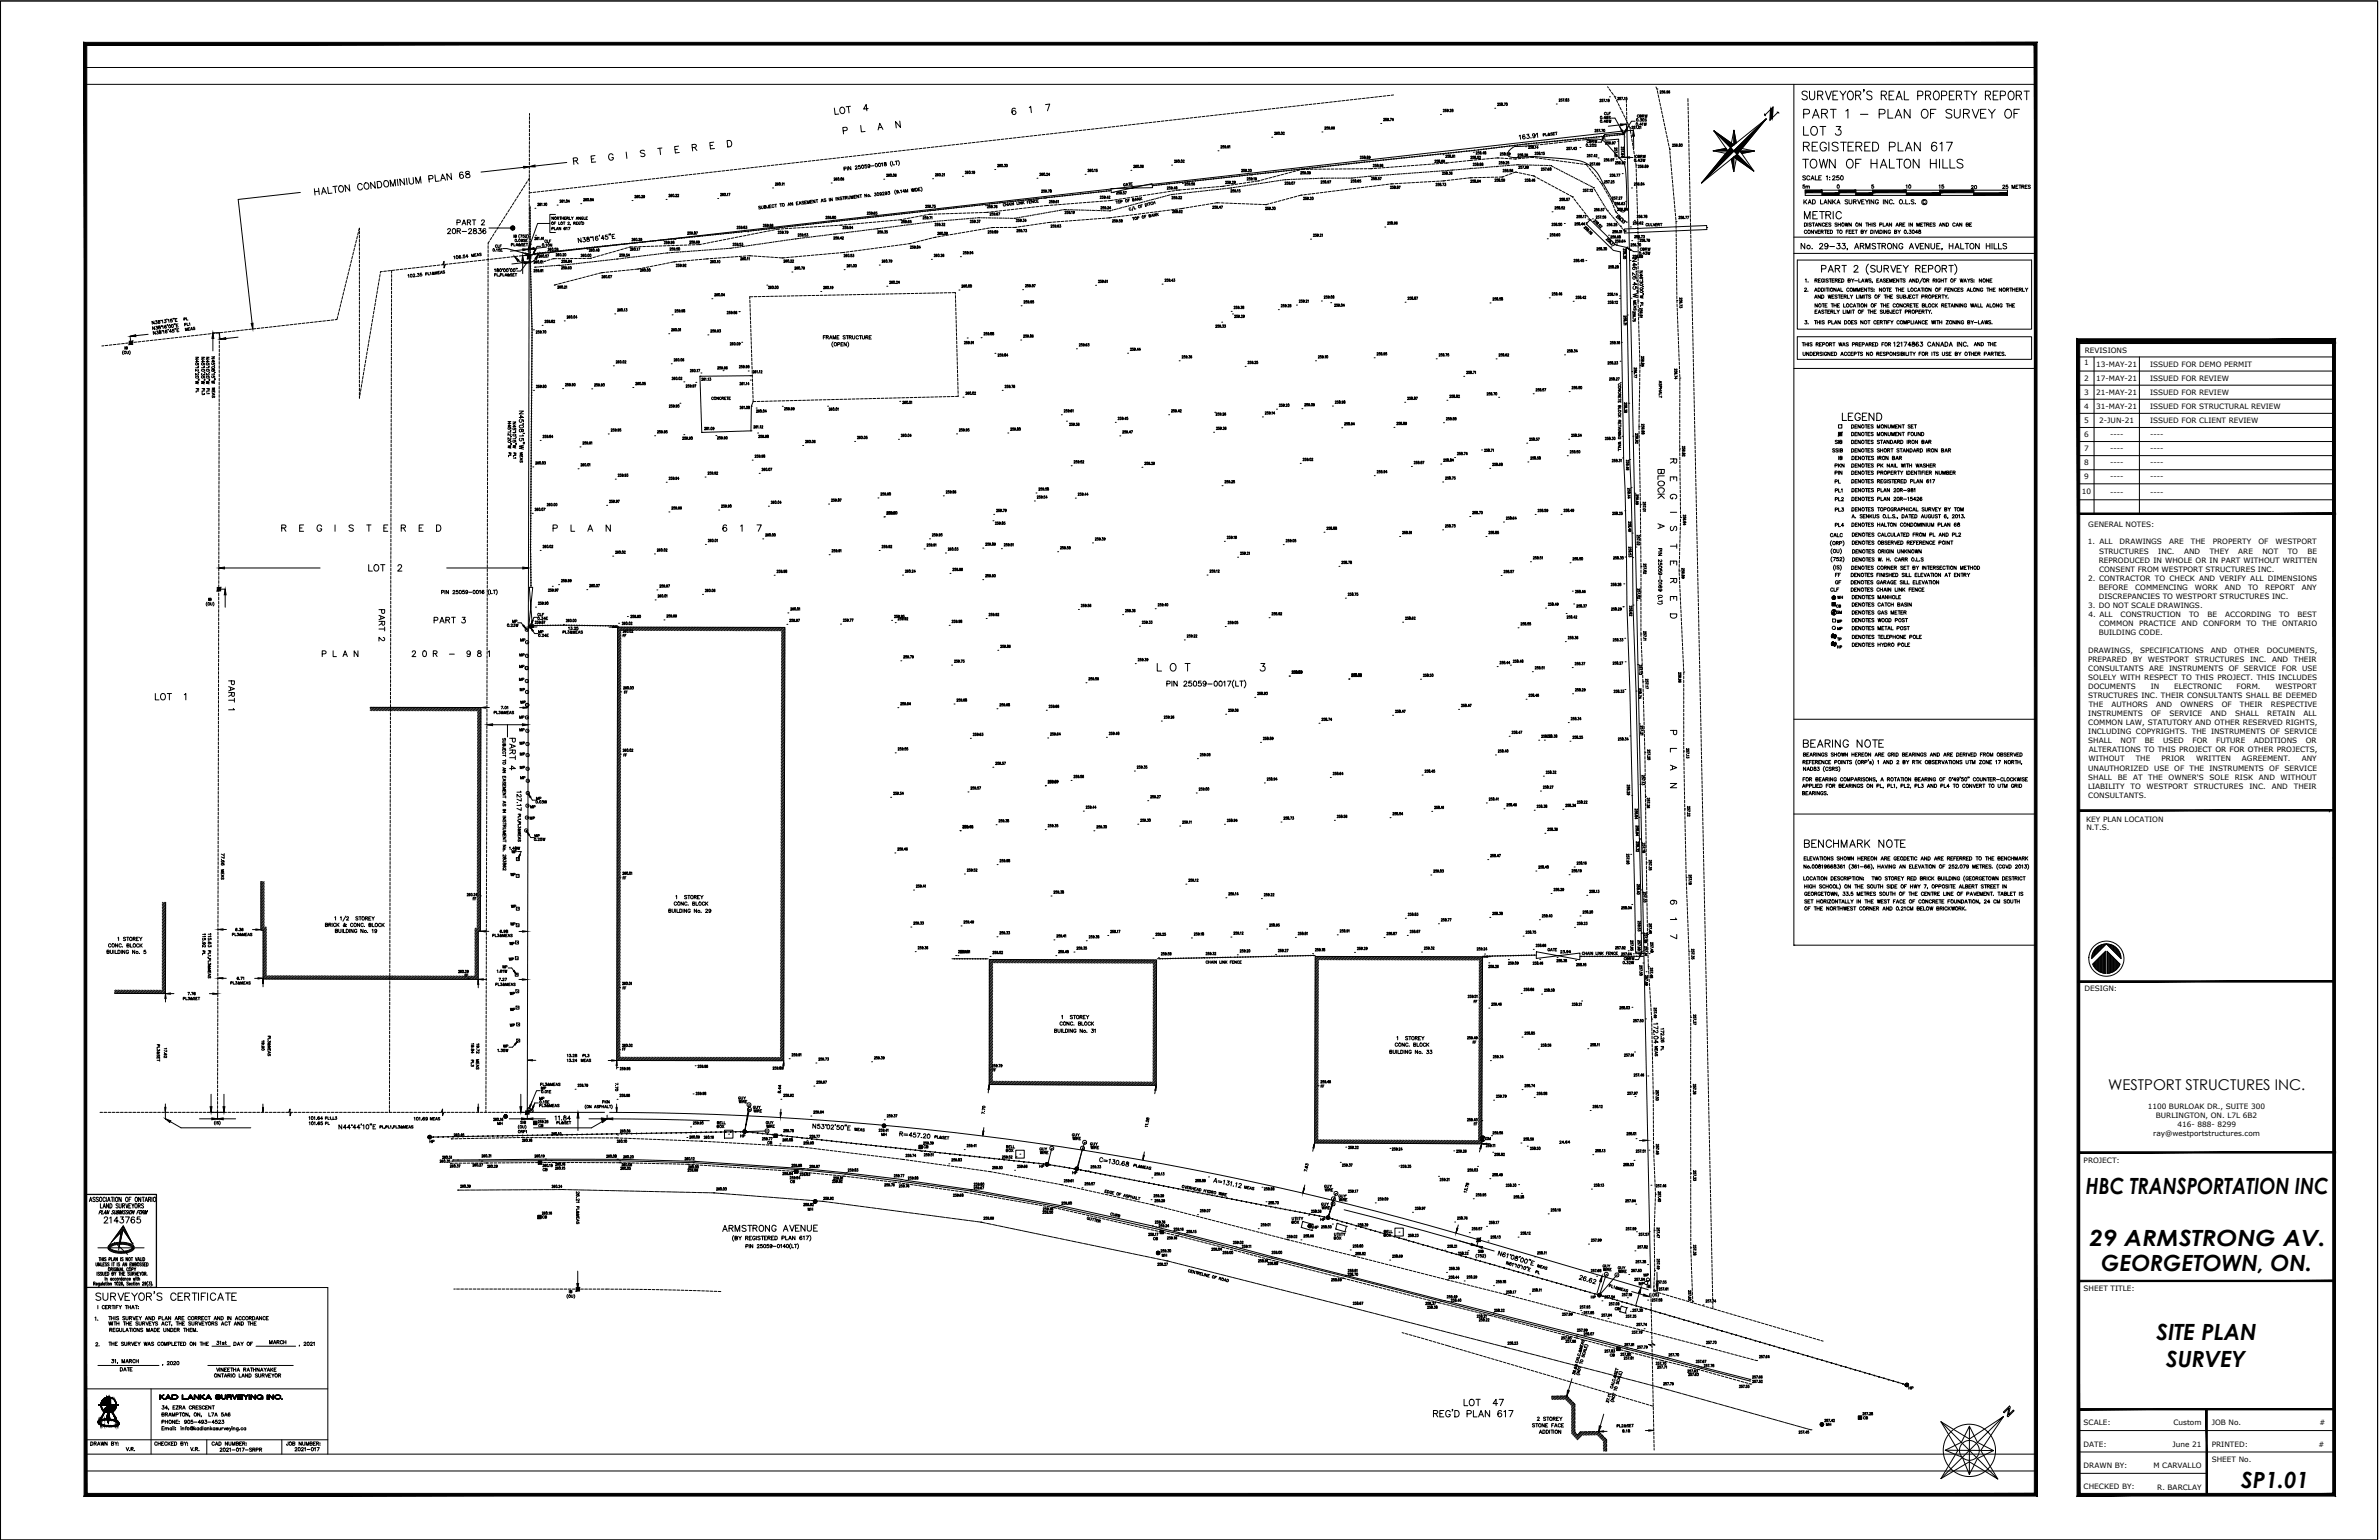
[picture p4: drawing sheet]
<svg xmlns="http://www.w3.org/2000/svg" width="432mm" height="279mm" viewBox="0 0 432 279" stroke-linecap="round" stroke-linejoin="round" font-family="sans-serif">
<defs><g id="words">
<g font-size="4.4">
<text x="326" y="22.6">PART 1 - PLAN OF SURVEY OF</text>
<text x="326" y="25.8">LOT 3</text>
<text x="333" y="77.6">LEGEND</text>
<text x="49.7" y="97.7">R E G I S T E R E D P L A N 6 1 7</text>
<text x="208.8" y="123.1">L O T 3</text>
</g>
<g font-size="4">
<text x="303" y="97" transform="rotate(-90 303 97)">BLOCK A</text>
<text x="65.6" y="104.8">LOT 2</text>
<text x="57.1" y="120.3">P L A N 2 0 R - 9 8 1</text>
<text x="26.8" y="128.1">LOT 1</text>
<text x="305.2" y="171.4" transform="rotate(-90 305.2 171.4)">R E G I S T E R E D P L A N 6 1 7</text>
<text x="378.6" y="216.7">HBC TRANSPORTATION INC</text>
<text x="379.3" y="226.1">29 ARMSTRONG AV.</text>
<text x="381.4" y="230.6">GEORGETOWN, ON.</text>
<text x="391.4" y="243.2">SITE PLAN</text>
<text x="393.2" y="248.1">SURVEY</text>
<text x="264.6" y="256.1">LOT 47</text>
<text x="406.8" y="269.9">SP1.01</text>
</g>
<g font-size="3.5">
<text x="356.7" y="35.6">20</text>
<text x="326.3" y="60">3.</text>
<text x="34.2" y="72.3">PL</text>
<text x="332" y="88.9">PL</text>
<text x="335.1" y="84.7" transform="rotate(-90 335.1 84.7)">IB</text>
<text x="332" y="105.8">FF</text>
<text x="91.7" y="114.3">MP</text>
<text x="93.1" y="126.6">MP</text>
<text x="96.3" y="146.4">MP</text>
<text x="114.7" y="160.9" transform="rotate(-90 114.7 160.9)">FF</text>
<text x="97" y="199">MP</text>
<text x="238.5" y="198.6">FF</text>
<text x="158.7" y="207.4">MH</text>
<text x="268.5" y="208.1">GM</text>
<text x="97.4" y="213.8">CB</text>
<text x="209.5" y="229.3">MH</text>
<text x="277.6" y="232.5">PL</text>
<text x="16.2" y="245.5">2.</text>
<text x="18.7" y="240.9" transform="rotate(-90 18.7 240.9)">1.</text>
<text x="333" y="260" transform="rotate(-90 333 260)">MH</text>
</g>
<g font-size="3.1">
<text x="326" y="35.3">5m</text>
<text x="332.3" y="35.3">0</text>
<text x="338.3" y="35.3">5</text>
<text x="344.7" y="35.3">10</text>
<text x="350.7" y="35.3">15</text>
<text x="94.5" y="44.4" transform="rotate(-90 94.5 44.4)">IB</text>
<text x="326.3" y="54">2.</text>
<text x="32.1" y="59.3">PL</text>
<text x="299.2" y="56.8" transform="rotate(-90 299.2 56.8)">PL</text>
<text x="24" y="64.6" transform="rotate(-90 24 64.6)">IB</text>
<text x="93.5" y="84" transform="rotate(-90 93.5 84)">PL</text>
<text x="332" y="93.8">PL3</text>
<text x="332" y="96.7">PL4</text>
<text x="36.7" y="110.1">IB</text>
<text x="332.3" y="112.5">GM</text>
<text x="332.3" y="109.7">MH</text>
<text x="93.1" y="117.5">MP</text>
<text x="96.7" y="116.1">MP</text>
<text x="111.8" y="116.8">FF</text>
<text x="332.3" y="117.5">TP</text>
<text x="332.3" y="115.4">MP</text>
<text x="93.1" y="122.4">MP</text>
<text x="93.1" y="120.3">MP</text>
<text x="93.1" y="131.6">MP</text>
<text x="93.1" y="128.8">MP</text>
<text x="114.7" y="127" transform="rotate(-90 114.7 127)">FF</text>
<text x="93.1" y="136.2">MP</text>
<text x="93.1" y="133.7">MP</text>
<text x="93.1" y="140.8">MP</text>
<text x="93.1" y="138.3">MP</text>
<text x="111.8" y="138.3">FF</text>
<text x="94.9" y="149.9">MP</text>
<text x="95.2" y="147.8">MP</text>
<text x="91.7" y="155.9">WP</text>
<text x="96" y="153.1">MP</text>
<text x="91.4" y="160.2">WP</text>
<text x="87.1" y="164.4" transform="rotate(-90 87.1 164.4)">FF</text>
<text x="91.7" y="165.8">WP</text>
<text x="91.4" y="172.5">WP</text>
<text x="91.4" y="169">WP</text>
<text x="38.1" y="174.6" transform="rotate(-90 38.1 174.6)">PL</text>
<text x="85.7" y="178.5" transform="rotate(-90 85.7 178.5)">FF</text>
<text x="90" y="176.7">WP</text>
<text x="91.4" y="184.5">WP</text>
<text x="91.4" y="181.7">WP</text>
<text x="111.8" y="180.6">FF</text>
<text x="266.3" y="183.1">FF</text>
<text x="90" y="191.2">WP</text>
<text x="91.4" y="187.3">WP</text>
<text x="114.3" y="191.9" transform="rotate(-90 114.3 191.9)">FF</text>
<text x="266" y="190.5">FF</text>
<text x="302.7" y="191.9" transform="rotate(-90 302.7 191.9)">PL</text>
<text x="104.4" y="193">PL3</text>
<text x="178.9" y="195.4">FF</text>
<text x="96.7" y="200.7">MP</text>
<text x="107.9" y="201.4">PKN</text>
<text x="132.6" y="200.7">GUY</text>
<text x="57.9" y="205.3">PL</text>
<text x="76.9" y="208.5">HP</text>
<text x="89.3" y="205.3">MH</text>
<text x="96.7" y="205.7">CB</text>
<text x="128.8" y="205.7">BOX</text>
<text x="133.3" y="207.4">HP</text>
<text x="137.9" y="208.8">CB</text>
<text x="166.5" y="209.5">CB</text>
<text x="187.3" y="209.9">GUY</text>
<text x="193.3" y="207.4">GUY</text>
<text x="266.3" y="205.3">FF</text>
<text x="142.2" y="215.9">CB</text>
<text x="187.3" y="213.1">HP</text>
<text x="193.3" y="214.1">HP</text>
<text x="145.3" y="220.8">MH</text>
<text x="238.5" y="219.8">GUY</text>
<text x="239.2" y="216.6">GUY</text>
<text x="241.7" y="218.4">GUY</text>
<text x="97.4" y="222.2">CB</text>
<text x="208.1" y="226.1">CB</text>
<text x="237.1" y="224">HP</text>
<text x="238.5" y="222.6">HP</text>
<text x="289.6" y="231.1">GUY</text>
<text x="292.5" y="231.4">GUY</text>
<text x="297" y="232.8">MP</text>
<text x="102" y="235.7">IB</text>
<text x="287.5" y="236.7">HP</text>
<text x="291.7" y="238.8">CB</text>
<text x="296.3" y="234.2">MP</text>
<text x="300.2" y="234.9" transform="rotate(-90 300.2 234.9)">IB</text>
<text x="291" y="247.3">CB</text>
<text x="18.7" y="257.2">MH</text>
<text x="345.4" y="253.3">HP</text>
<text x="336.9" y="258.6">CB</text>
</g>
<text font-size="2.7" x="382.7" y="197.8">WESTPORT STRUCTURES INC.</text>
<text font-size="2.6" x="36.3" y="249.1">%%U %%U</text>
<g font-size="1.3">
<text x="378.4" y="64">REVISIONS</text>
<text x="378.3" y="66.2">1</text>
<text x="378.3" y="69.1">2</text>
<text x="378.3" y="71.6">3</text>
<text x="380.5" y="66.5">13-MAY-21</text>
<text x="380.5" y="69.1">17-MAY-21</text>
<text x="380.5" y="71.6">21-MAY-21</text>
<text x="390.2" y="66.5">ISSUED FOR DEMO PERMIT</text>
<text x="390.2" y="69.1">ISSUED FOR REVIEW</text>
<text x="390.2" y="71.6">ISSUED FOR REVIEW</text>
<text x="378.3" y="74.2">4</text>
<text x="378.3" y="76.8">5</text>
<text x="380.5" y="74.2">31-MAY-21</text>
<text x="381" y="76.8">2-JUN-21</text>
<text x="390.2" y="74.2">ISSUED FOR STRUCTURAL REVIEW</text>
<text x="390.2" y="76.8">ISSUED FOR CLIENT REVIEW</text>
<text x="378.3" y="79.3">6</text>
<text x="378.3" y="81.9">7</text>
<text x="383" y="79.3">----</text>
<text x="383" y="81.9">----</text>
<text x="390.2" y="79.3">----</text>
<text x="390.2" y="81.9">----</text>
<text x="377.9" y="89.5">10</text>
<text x="378.3" y="84.4">8</text>
<text x="378.3" y="87">9</text>
<text x="383" y="84.4">----</text>
<text x="383" y="87">----</text>
<text x="383" y="89.9">----</text>
<text x="390.2" y="84.4">----</text>
<text x="390.2" y="87">----</text>
<text x="390.2" y="89.9">----</text>
<text x="379" y="95.5">GENERAL NOTES:</text>
<text x="378.9" y="98.8">1. ALL</text>
<text x="381" y="100.4">STRUCTURES</text>
<text x="384.7" y="98.8">DRAWINGS</text>
<text x="391.7" y="100.4">INC.</text>
<text x="393.7" y="98.8">ARE</text>
<text x="396.4" y="100.4">AND</text>
<text x="397.7" y="98.8">THE</text>
<text x="401.1" y="100.4">THEY</text>
<text x="401.6" y="98.8">PROPERTY</text>
<text x="406.3" y="100.4">ARE</text>
<text x="409.9" y="98.8">OF</text>
<text x="410.7" y="100.4">NOT</text>
<text x="413" y="98.8">WESTPORT</text>
<text x="415.2" y="100.4">TO</text>
<text x="418.8" y="100.4">BE</text>
<text x="379" y="105.4">2. CONTRACTOR TO CHECK AND VERIFY ALL DIMENSIONS</text>
<text x="380.9" y="102.1">REPRODUCED IN WHOLE OR IN PART WITHOUT WRITTEN</text>
<text x="380.9" y="107">BEFORE</text>
<text x="381" y="103.7">CONSENT FROM WESTPORT STRUCTURES INC.</text>
<text x="387.5" y="107">COMMENCING</text>
<text x="398.4" y="107">WORK</text>
<text x="403.8" y="107">AND</text>
<text x="408" y="107">TO</text>
<text x="411.2" y="107">REPORT</text>
<text x="417.8" y="107">ANY</text>
<text x="379" y="110.3">3. DO NOT SCALE DRAWINGS.</text>
<text x="379.1" y="111.9">4. ALL</text>
<text x="380.9" y="108.6">DISCREPANCIES TO WESTPORT STRUCTURES INC.</text>
<text x="381" y="113.6">COMMON</text>
<text x="384.9" y="111.9">CONSTRUCTION</text>
<text x="388.2" y="113.6">PRACTICE</text>
<text x="396" y="113.6">AND</text>
<text x="397.3" y="111.9">TO</text>
<text x="399.9" y="113.6">CONFORM</text>
<text x="400.7" y="111.9">BE</text>
<text x="403.9" y="111.9">ACCORDING</text>
<text x="407.7" y="113.6">TO</text>
<text x="410.6" y="113.6">THE</text>
<text x="413.7" y="111.9">TO</text>
<text x="414.3" y="113.6">ONTARIO</text>
<text x="417" y="111.9">BEST</text>
<text x="379" y="118.5">DRAWINGS,</text>
<text x="380.9" y="115.2">BUILDING CODE.</text>
<text x="388.5" y="118.5">SPECIFICATIONS</text>
<text x="401.3" y="118.5">AND</text>
<text x="405.5" y="118.5">OTHER</text>
<text x="411.4" y="118.5">DOCUMENTS,</text>
<text x="379" y="120.1">PREPARED</text>
<text x="379" y="125">DOCUMENTS</text>
<text x="379" y="123.4">SOLELY WITH RESPECT TO THIS PROJECT. THIS INCLUDES</text>
<text x="379" y="121.7">CONSULTANTS</text>
<text x="387.1" y="120.1">BY</text>
<text x="389.8" y="120.1">WESTPORT</text>
<text x="390.1" y="121.7">ARE</text>
<text x="390.4" y="125">IN</text>
<text x="393.7" y="121.7">INSTRUMENTS</text>
<text x="394.6" y="125">ELECTRONIC</text>
<text x="398.3" y="120.1">STRUCTURES</text>
<text x="404.5" y="121.7">OF</text>
<text x="406" y="125">FORM.</text>
<text x="407.3" y="121.7">SERVICE</text>
<text x="408.4" y="120.1">INC.</text>
<text x="412.4" y="120.1">AND</text>
<text x="413" y="125">WESTPORT</text>
<text x="414.2" y="121.7">FOR</text>
<text x="416.3" y="120.1">THEIR</text>
<text x="417.9" y="121.7">USE</text>
<text x="379" y="126.7">STRUCTURES INC. THEIR CONSULTANTS SHALL BE DEEMED</text>
<text x="379" y="129.9">INSTRUMENTS</text>
<text x="379" y="131.6">COMMON LAW, STATUTORY AND OTHER RESERVED RIGHTS,</text>
<text x="379.1" y="128.3">THE</text>
<text x="383.3" y="128.3">AUTHORS</text>
<text x="390.5" y="129.9">OF</text>
<text x="391.3" y="128.3">AND</text>
<text x="393.8" y="129.9">SERVICE</text>
<text x="395.7" y="128.3">OWNERS</text>
<text x="401.2" y="129.9">AND</text>
<text x="403.3" y="128.3">OF</text>
<text x="405.7" y="129.9">SHALL</text>
<text x="406.5" y="128.3">THEIR</text>
<text x="411.5" y="129.9">RETAIN</text>
<text x="412.2" y="128.3">RESPECTIVE</text>
<text x="418.1" y="129.9">ALL</text>
<text x="379" y="133.2">INCLUDING COPYRIGHTS. THE INSTRUMENTS OF SERVICE</text>
<text x="379" y="134.9">SHALL</text>
<text x="379.1" y="136.5">ALTERATIONS TO THIS PROJECT OR FOR OTHER PROJECTS,</text>
<text x="384.9" y="134.9">NOT</text>
<text x="389.3" y="134.9">BE</text>
<text x="392.6" y="134.9">USED</text>
<text x="397.9" y="134.9">FOR</text>
<text x="402.2" y="134.9">FUTURE</text>
<text x="409.1" y="134.9">ADDITIONS</text>
<text x="418.5" y="134.9">OR</text>
<text x="379" y="143.1">LIABILITY</text>
<text x="379" y="139.8">UNAUTHORIZED</text>
<text x="379" y="141.4">SHALL</text>
<text x="379.1" y="138.2">WITHOUT</text>
<text x="384.4" y="141.4">BE</text>
<text x="386.7" y="143.1">TO</text>
<text x="387.2" y="141.4">AT</text>
<text x="387.6" y="138.2">THE</text>
<text x="389.6" y="143.1">WESTPORT</text>
<text x="389.9" y="141.4">THE</text>
<text x="391" y="139.8">USE</text>
<text x="392.3" y="138.2">PRIOR</text>
<text x="393.6" y="141.4">OWNER'S</text>
<text x="394.6" y="139.8">OF</text>
<text x="397.4" y="139.8">THE</text>
<text x="398.2" y="143.1">STRUCTURES</text>
<text x="398.6" y="138.2">WRITTEN</text>
<text x="401" y="139.8">INSTRUMENTS</text>
<text x="401.1" y="141.4">SOLE</text>
<text x="405.6" y="141.4">RISK</text>
<text x="406.9" y="138.2">AGREEMENT.</text>
<text x="408.3" y="143.1">INC.</text>
<text x="410" y="141.4">AND</text>
<text x="411.9" y="139.8">OF</text>
<text x="412.3" y="143.1">AND</text>
<text x="413.9" y="141.4">WITHOUT</text>
<text x="414.6" y="139.8">SERVICE</text>
<text x="416.3" y="143.1">THEIR</text>
<text x="417.8" y="138.2">ANY</text>
<text x="378.7" y="149.1">KEY PLAN LOCATION</text>
<text x="379" y="144.7">CONSULTANTS.</text>
<text x="378.7" y="150.5">N.T.S.</text>
<text x="378.3" y="179.9">DESIGN:</text>
<text x="389.8" y="201.1">1100 BURLOAK DR., SUITE 300</text>
<text x="391.3" y="202.8">BURLINGTON, ON. L7L 6B2</text>
<text x="390.8" y="206.1">ray@westportstructures.com</text>
<text x="395.2" y="204.4">416- 888- 8299</text>
<text x="378.2" y="211">PROJECT:</text>
<text x="378.2" y="234.1">SHEET TITLE:</text>
<text x="378.2" y="262.5">DATE:</text>
<text x="378.2" y="258.6">SCALE:</text>
<text x="394.3" y="262.5">June 21</text>
<text x="394.5" y="258.6">Custom</text>
<text x="401.4" y="262.5">PRINTED:</text>
<text x="401.4" y="258.6">JOB No.</text>
<text x="420.8" y="262.5">#</text>
<text x="421" y="258.4">#</text>
<text x="378.2" y="266.3">DRAWN BY:</text>
<text x="390.9" y="266.3">M CARVALLO</text>
<text x="401.4" y="265.2">SHEET No.</text>
<text x="378.2" y="270.2">CHECKED BY:</text>
<text x="391.6" y="270.3">R. BARCLAY</text>
</g>
</g></defs>
<!-- layer: 2021-017-Survey|LINE-BLD -->
<g fill="none" stroke="#000" stroke-width=".18">
<path d="M136.1 54.5v.5M136.1 55.2v.5M136.2 56v.5M136.2 56.7v.5M136.2 57.5v.5M136.2 58.2v.5M136.2 59l.1 .5M136.3 59.7v.5M136.6 53.8h-.5v.4M137.4 53.8h-.5M138.1 53.8h-.5M138.9 53.8h-.5"/>
<path d="M139.6 53.8h-.5M140.4 53.8h-.5M141.1 53.7l-.5 .1M141.4 53.7h.5M142.6 53.7h-.5M143.4 53.7h-.5M144.1 53.7h-.5M144.9 53.7h-.5M145.6 53.6l-.5 .1M146.4 53.6h-.5M147.1 53.6h-.5M147.9 53.6h-.5"/>
<path d="M148.6 53.6h-.5M149.4 53.6h-.5M150.1 53.6h-.5M150.9 53.5l-.5 .1M151.6 53.5h-.5M152.4 53.5h-.5M153.1 53.5h-.5M153.9 53.5h-.5M154.6 53.5h-.5M155.4 53.5h-.5M156.1 53.4h-.5M156.9 53.4h-.5"/>
<path d="M157.6 53.4h-.5M158.4 53.4h-.5M159.1 53.4h-.5M159.9 53.4h-.5M160.6 53.4h-.5M161.4 53.3h-.5M162.1 53.3h-.5M162.9 53.3h-.5M163.6 53.3h-.5M164.4 53.3h-.5M165.1 53.3h-.5M165.9 53.2l-.5 .1"/>
<path d="M166.6 53.2h-.5M167.4 53.2h-.5M168.1 53.2h-.5M168.9 53.2h-.5M169.6 53.2h-.5M170.4 53.1l-.5 .1M171.1 53.1h-.5M171.9 53.1h-.5M172.6 53.1h-.5M172.9 53.1h.5v.3M173.4 53.6v.5M173.4 54.4l.1 .5"/>
<path d="M173.5 55.1v.5M173.5 55.9v.5M173.5 56.6v.5M173.5 57.4v.5M173.5 58.1l.1 .5M173.6 58.9v.5M173.6 59.6v.5M136.3 60.5v.5M136.3 61.2v.5M136.3 62l.1 .5M136.4 62.7v.5M136.4 63.5v.5"/>
<path d="M136.4 64.2v.5M136.5 65v.5M136.5 65.7v.5M136.5 66.5v.5M136.5 67.2v.5M136.5 68l.1 .5M136.6 68.7v.5M136.6 69.5v.5M136.6 70.2v.5M136.6 71l.1 .5M136.7 71.7v.5M136.7 72.5v.4l.5-.1"/>
<path d="M137.9 72.8h-.5M138.7 72.8h-.5M139.4 72.8h-.5M140.2 72.8h-.5M140.9 72.7l-.5 .1M141.7 72.7h-.5M142.4 72.7h-.5M143.2 72.7h-.5M143.9 72.7h-.5M144.7 72.7h-.5M145.4 72.6l-.5 .1M146.2 72.6h-.5"/>
<path d="M146.9 72.6h-.5M147.7 72.6h-.5M148.4 72.6h-.5M149.2 72.5l-.5 .1M149.9 72.5h-.5M150.7 72.5h-.5M151.4 72.5h-.5M152.2 72.5h-.5M152.9 72.4l-.5 .1M153.7 72.4h-.5M154.4 72.4h-.5M155.2 72.4h-.5"/>
<path d="M155.9 72.4h-.5M156.7 72.3l-.5 .1M157.4 72.3h-.5M158.2 72.3h-.5M158.9 72.3h-.5M159.7 72.3h-.5M160.4 72.3h-.5M161.2 72.2l-.5 .1M161.9 72.2h-.5M162.7 72.2h-.5M163.4 72.2h-.5M164.2 72.2h-.5"/>
<path d="M164.9 72.1l-.5 .1M165.7 72.1h-.5M166.4 72.1h-.5M167.2 72.1h-.5M167.9 72.1h-.5M168.7 72.1h-.5M169.4 72h-.5M170.2 72h-.5M170.9 72h-.5M171.7 72h-.5M172.4 72h-.5M173.2 71.9h-.5"/>
<path d="M173.6 60.4v.5M173.6 61.1v.5M173.6 61.9l.1 .5M173.7 62.6v.5M173.7 63.4v.5M173.7 64.1v.5M173.7 64.9v.5M173.7 65.6l.1 .5M173.8 66.4v.5M173.8 67.1v.5M173.8 67.9v.5M173.8 68.6v.5"/>
<path d="M173.9 69.4v.5M173.9 70.1v.5M173.9 70.9v.5M173.9 71.6v.3h-.5M112.1 113.8h30.4l-.2 78.6h-30.4zM67.2 128.3l20.1 .1-.1 40.6h-.4v8.7l-39-.1v-8.8h-.5v-8.9M30.1 163.7l-.1 16.6-9.2-.1M179.6 174.1l30.3 .1v22.7l-30.4-.1zM238.7 173.5l30.4 .1-.2 33.9-30.3-.1zM282.1 253.3h-.5M282.9 253.3h-.5M283.6 253.3h-.5"/>
<path d="M283.9 253.3h.5l.4 .4M284.9 253.8l.4 .4M285.5 254.4l.3 .4v.5M285.8 259.3v.5l.2 .2M285.8 255.5v.5M285.8 256.3v.5M285.8 257v.5M285.8 257.8v.5M285.8 258.5v.5M287.2 259.8h-.4l-.4 .6-.2-.2M288 259.8h-.5M288.7 259.7l-.5 .1"/>
<path d="M289.5 259.7h-.5M289.7 259.7h.5l.3 .4M290.7 260.3l.4 .3M291.2 260.8l.4 .4v.6M291.6 262v.5M291.6 262.8v.5"/>
</g>
<!-- layer: 2021-017-Survey|A-SETBACKS -->
<g fill="none" stroke="#000" stroke-width=".18">
<path d="M102.2 114.7h.2l.1-.2-.3-.1v.5M102.6 114.4v.5h.3M103 114.4h.3l-.1 .2a.15 .15 0 0 1 .1 .2 .15 .15 0 0 1-.1 .1 .15 .15 0 0 1-.2-.1M103.2 113.8h.1v.4M103.6 113.8h.2l-.1 .1a.15 .15 0 0 1 .1 .2 .15 .15 0 0 1-.1 .1 .15 .15 0 0 1-.2-.1M103.9 114.6l-.3 .3-.2-.1 .3-.2-.1-.2v.2l.3 .3M104 114.2h.1M104 114.9v-.5l.2 .5 .2-.5v.5M104.2 113.9l.1-.1 .2 .1-.3 .3h.3M104.5 114.7h.2M104.8 114.4h-.3v.5h.3M104.9 113.8h-.2v.2a.16 .16 0 0 1 .2 0 .16 .16 0 0 1 0 .2 .16 .16 0 0 1-.3-.1"/>
<path d="M104.9 114.9l.2-.5 .2 .5M105 114.8h.2M105.7 114.5h-.3l.3 .3-.1 .1h-.2M110.6 113.8h1.5M87.3 128.4h1.5M88.2 128.3l-.8 .1h.8M89.7 129.3l.3-.1v-.1l-.3-.1v.5M90.1 129v.5h.3M90.6 129h.2l-.1 .2a.16 .16 0 0 1 .1 .3 .16 .16 0 0 1-.3-.1M91 128.1h.3l-.3 .5M91.4 129.2l-.2 .2a.15 .15 0 0 1-.1 .1 .15 .15 0 0 1-.2-.1l.3-.2-.1-.2v.2l.3 .3M91.4 128.6h.1"/>
<path d="M91.5 129.5v-.5l.2 .5 .2-.5v.5M92 129.3h.2M92.3 129h-.3v.5h.3M39.5 177.5h1.6M39.6 168.6h1.5M40.5 177.4l-.8 .1 .8 .1M40.5 168.6h-.8l.8 .1M41.9 178.3h.2l.1-.2h-.3v.5M42.2 169.5h.2l.1-.1-.3-.1v.5M42.3 178.1v.5h.3M42.6 169.3v.5h.3M42.8 178.1h.2l-.1 .2a.15 .15 0 0 1 .1 .2 .15 .15 0 0 1-.3 0"/>
<path d="M43 168.5v-.1a.2 .2 0 0 0-.3 .2 .2 .2 0 0 0 .3 .2 .14 .14 0 0 0 0-.2 .14 .14 0 0 0-.2 .1M43.1 169.3h.2l-.1 .2a.15 .15 0 0 1 .1 .2 .15 .15 0 0 1-.3 0M43.2 168.8h.1M43.3 177.3a.2 .2 0 0 0-.3 .2 .2 .2 0 0 0 .3 .2 .16 .16 0 0 0-.1-.3 .14 .14 0 0 0-.2 .2M43.5 168.4h.2l-.1 .2a.15 .15 0 0 1 .1 .2 .15 .15 0 0 1-.3 0M43.5 177.7h.1M43.6 178.3l-.1 .1a.15 .15 0 0 1-.2 .2 .15 .15 0 0 1-.2-.2l.3-.1-.1-.2v.2l.3 .2M43.7 177.3h.3l-.2 .4M43.7 178.6v-.5l.2 .5 .2-.5v.5M43.9 169.5l-.1 .1a.15 .15 0 0 1-.2 .2 .15 .15 0 0 1-.2-.2l.3-.1-.1-.2v.2l.3 .2M44 169.8v-.5l.2 .5 .2-.5v.5M44.1 168.5v-.1a.2 .2 0 0 0-.3 .2 .2 .2 0 0 0 .3 .2 .14 .14 0 0 0 0-.2 .14 .14 0 0 0-.2 .1"/>
<path d="M44.1 177.4l.1-.1v.4M44.2 178.3h.2M44.5 178.1h-.3v.5h.3M44.5 169.5h.2M44.7 178.6l.1-.5 .2 .5M44.7 178.4h.2M44.8 169.3h-.3v.5h.3M44.9 169.8l.2-.5 .2 .5M45 169.6h.2M45.4 178.2h-.3l.3 .3h-.3M45.7 169.4h-.3l.3 .3h-.3M45.8 168.7h1.5"/>
<path d="M46.2 177.5h1.5v1.5M46.4 168.6l.8 .1h-.8M46.8 177.4l.8 .1-.8 .1M47.7 178.4l.1-.7v.7M86.7 178.6l.1-.8 .1 .8M86.8 177.7h1.5M87.2 169h1.5M87.7 177.6l-.7 .1 .7 .1M88.1 168.9l-.8 .1h.8M89.4 169.7h.3v-.2h-.3v.4M89.9 169.5v.4h.2M90 178.6h.3v-.2h-.3v.4"/>
<path d="M90.3 169.5h.2l-.1 .2a.15 .15 0 0 1 .1 .2 .15 .15 0 0 1-.2 0M90.6 177.5h.3l-.3 .4M91 177.9h.1M91.2 177.6l.1-.1 .2 .1-.3 .3h.3M91.7 177.5h.3l-.3 .4M94.2 177.7h1.5M94.2 169h1.5M94.8 177.6l.8 .1-.8 .1M270 173.5l-.7 .1h.7M270.6 173.6h-1.5M283.3 172.6v-.1h.2l-.3 .4h.3M283.7 172.5l.3-.1-.2 .2a.16 .16 0 0 1 .1 .3 .15 .15 0 0 1-.2-.1"/>
<path d="M284.1 172.9h.1M284.6 172.6a.14 .14 0 0 1-.2 .1 .14 .14 0 0 1 0-.2 .14 .14 0 0 1 .2 0v.4l-.2-.1M285.1 172.7h-.3l.2-.3v.5M297.5 172.9l.7 .1-.7 .1M298.4 173h-1.5M28.5 192.1v-.3h.5v.3M28.5 192.4h.5M28.5 189.5h.5l-.1 .3h-.1l-.1-.3M28.6 191.2l-.1-.1 .3-.2 .2 .1h-.2l-.2-.2a.15 .15 0 0 0-.1 .2 .15 .15 0 0 0 .1 .1l.2 .1M28.6 191.4v.3l.3-.3v.3M28.6 190.4a.15 .15 0 0 0-.1 .2 .16 .16 0 0 0 .3-.1l.2 .1v-.2M28.8 191.8v.2"/>
<path d="M29 190h-.5v.3M29 192.2v.3M29.8 191h.1M30 191.2a.14 .14 0 0 1 .1 .2 .15 .15 0 0 1-.3 0 .14 .14 0 0 1 .1-.2h.3v.2M30 181.2v-.8l.1 .8M30.1 191.6l.2 .1-.1 .2-.4-.3v.3M30.2 190.2l.1 .1h-.5M30.3 190.5v.3l-.5-.2M31 180.2l-.8 .1h.8M31.6 180.3h-1.6v1.5M34.1 180h.3l-.2 .5M34.6 180.5h.1"/>
<path d="M34.8 180h.3l-.3 .5M35.5 180.1h-.1a.21 .21 0 0 0-.2 .2 .21 .21 0 0 0 .2 .2 .15 .15 0 0 0 0-.3 .14 .14 0 0 0-.2 .2M38 180.3h1.5M38.6 180.2l.8 .1-.8 .1M47.6 189.6h-.1M47.6 189.2h-.1a.2 .2 0 0 0 .2 .3 .2 .2 0 0 0 .2-.3 .14 .14 0 0 0-.2 0 .14 .14 0 0 0 .1 .2M47.6 189.8l-.1 .1a.2 .2 0 0 0 .2 .2 .2 .2 0 0 0 .2-.3 .14 .14 0 0 0-.2 .1 .14 .14 0 0 0 .1 .2M47.9 188.8l.1 .1h-.5M48.6 188h.5v.3l-.2-.1v-.2M48.6 189.8h.5l-.5 .2 .5 .2h-.5M48.6 190.6v-.3l.5 .1v.2M48.6 190.8l.5 .1-.5 .2"/>
<path d="M48.7 189.7l.2-.3h.2l-.2 .1-.1-.2a.15 .15 0 0 0-.2 .1 .15 .15 0 0 0 .2 .2l.1 .1M48.7 191.2v.3l.3-.3v.3M48.7 188.8a.15 .15 0 0 0-.1 .2 .15 .15 0 0 0 .2 .1 .15 .15 0 0 0 .1-.1l.2 .1v-.2M48.8 190.8v.3M48.9 190.4v.1M49.1 188.4h-.5v.3M85.5 192.3h.5l-.1 .3h-.1l-.1-.3M85.6 190.1h.1M85.5 191h.5l-.3-.2v.3M85.6 190.4l.1-.1 .3 .3-.1-.3-.2 .3h-.1zM85.6 193.2a.15 .15 0 0 0 0 .3 .15 .15 0 0 0 .2-.2l.2 .2v-.3M85.6 189.7l-.1 .1a.22 .22 0 0 0 .3 .2 .22 .22 0 0 0 .2-.3 .15 .15 0 0 0-.3 0 .14 .14 0 0 0 .2 .2"/>
<path d="M85.9 189.3l.1 .1h-.5M86 192.8h-.5v.3M86.4 192.3h.5l-.5 .1 .5 .2h-.5M86.4 193.1v-.3h.5v.3M86.4 193.2l.5 .2-.5 .1M86.6 190.2h.1M86.5 193.7v.3l.3-.3h.1l-.1 .3M86.6 189.7l-.1 .1a.22 .22 0 0 0 .2 .2 .22 .22 0 0 0 .2-.2 .14 .14 0 0 0-.2 0 .14 .14 0 0 0 .1 .2M86.6 193.3v.2M86.7 192.8v.2M86.9 190.8l.1 .1-.1 .2-.4-.3v.3M86.9 189.4l.1 .1h-.5"/>
<path d="M87 190.4v.3l-.5-.3M95.7 192.4h1.6M96.6 192.3l-.7 .1h.7M102.9 192.2h.1v.4M103 191.4l.1-.1v.4M103.3 192.2h.3l-.2 .1a.18 .18 0 0 1 .2 .3 .16 .16 0 0 1-.3-.1M103.3 191.3h.3l-.1 .2a.15 .15 0 0 1 .1 .2 .15 .15 0 0 1-.3 0M110.4 192.4h1.5M111.7 197h.1M111.9 193.3v-.7l.1 .7M111.9 192.4v1.5M112.2 196.5v.3l-.5-.2"/>
<path d="M112.2 197.2v.3l-.5-.2M141.3 198v.3l.2-.3 .2 .2a.16 .16 0 0 1-.2 .1 .16 .16 0 0 1-.1-.2zM141.6 197.3v.3l-.3-.2h.4M141.6 196.9v.3l-.3-.2h.5M141.7 197.8h.1M142.1 193.4l.1-.8 .1 .8M142.3 192.5l-.1 1.5M179.4 197.7l.1-.8v.8M179.5 196.8l-.1 1.5M209.6 197.8l.2-.7v.7M209.9 196.9l-.3 1.5M29.9 200.9l.1 .8 .1-.8"/>
<path d="M30 200.3v1.5M47.6 200.9l.1 .8 .1-.8M47.7 200.3v1.5M86.7 200.9l.1 .8 .1-.8M86.8 200.3v1.5M141.6 201.8l.1 .8 .1-.8M141.7 201.2l-.1 1.5M178.4 205.2v.8l.2-.8M178.6 204.6l-.2 1.5M178.7 202l-.5-.3v.3M178.7 201.6h.1M178.7 201.4l-.4-.3v.3"/>
<path d="M207.5 209.6v.8l.2-.8M207.7 209l-.3 1.5M208.1 202.8v.3l.3-.3 .1 .2a.15 .15 0 0 1-.2 .1 .15 .15 0 0 1 0-.2zM208.3 204.4l-.5-.1 .1 .1M208.4 204h-.5l.1 .1M208.4 203.8h.1M208.5 203.3l-.1 .3-.2-.4-.2 .1 .1 .2M236.6 215.6l-.1 .7 .3-.7M236.7 212.4l.1-.2 .4 .3M236.8 215l-.3 1.5M237 211.3v-.2l.2 .2a.15 .15 0 0 1 .1-.1 .15 .15 0 0 1 .2 .1 .15 .15 0 0 1-.2 .2M237 211.6h-.1a.2 .2 0 0 0 .2 .3 .2 .2 0 0 0 .2-.2 .14 .14 0 0 0-.2 0 .14 .14 0 0 0 .1 .2"/>
<path d="M237.2 212.1h.1M238.3 208.3l.3-.8-.1 .8M238.6 207.4l-.3 1.5M265.8 215.9l.1-.2 .1 .1a.15 .15 0 0 1 .3 0 .15 .15 0 0 1-.1 .2M266 215.3l.1-.3 .3 .3M266.2 216.3l-.5-.1 .1 .1M266.2 214.6v.3l.1-.1a.14 .14 0 0 1 .2-.1 .14 .14 0 0 1 .1 .2l-.2 .1zM266.4 215.6h-.1M283.1 207.1l.1-.1 .2 .1-.3 .4h.3M283.8 207.3h-.3l.2-.3v.4M284 207.4h.1M284.4 207a.21 .21 0 0 0-.2 .2 .21 .21 0 0 0 .2 .2 .14 .14 0 0 0 0-.2 .14 .14 0 0 0-.2 .1"/>
<path d="M284.9 207.3h-.3l.2-.3v.4M298.2 206.8l.7 .1-.7 .1M299.1 206.9h-1.5M264.4 222.8l-.1 .8 .3-.7M264.7 222.3l-.4 1.4M285.4 249.2l.1-.2 .1 .2a.16 .16 0 0 1 .3-.1 .18 .18 0 0 1-.2 .3M285.7 248.6h-.1a.21 .21 0 0 0 .1 .3 .21 .21 0 0 0 .3-.1 .14 .14 0 0 0-.2-.1 .15 .15 0 0 0 0 .3M285.8 248a.2 .2 0 0 0 .1 .3 .2 .2 0 0 0 .3-.2 .15 .15 0 0 0-.3 0 .14 .14 0 0 0 .1 .2M285.9 247.6v.2h.1a.15 .15 0 0 1 .2-.2 .15 .15 0 0 1 .1 .2l-.2 .1-.1-.3zM286 248.5h.1M286.1 246.9a.17 .17 0 0 0-.1 .1 .17 .17 0 0 0 .1 .2h.1a.17 .17 0 0 0 .2 0 .17 .17 0 0 0 0-.3M286.4 246.5v.2"/>
<path d="M286.5 245.6a.17 .17 0 0 0-.1 .2 .17 .17 0 0 0 .1 .2h.1a.17 .17 0 0 0 .2-.1 .17 .17 0 0 0-.1-.2M286.6 246.5h-.5l.4 .4M286.7 246.1l-.1 .3-.4-.1M286.8 244.9l.2 .3-.1 .2-.2-.3h-.1l.2 .1 .2-.2M286.9 245.5v.1M286.9 243.9l-.1 .3 .5 .1v-.2M287.1 244.1l-.1 .2M287.2 244.5l-.4-.1 .4 .3h-.5l.4 .1M287.2 243.1l-.1 .3 .3-.2h.2l-.2 .3M287.3 243.6l-.1 .2M287.5 243.6h-.5l.4 .3M291.1 259.6l-.8 .1 .8 .1"/>
<path d="M291.5 254.3l.1-.2 .1 .2a.16 .16 0 0 1 .3-.1 .16 .16 0 0 1-.1 .3M291.6 254l.1-.3 .4 .3M291.7 259.7h-1.5M291.9 253.4l-.1-.2 .5 .2M292 253l-.1-.1 .5 .1M292.2 253.6h.1M292.4 251.5a.18 .18 0 0 0-.1 .2 .18 .18 0 0 0 .2 .2 .17 .17 0 0 0 .2-.1 .17 .17 0 0 0 0-.2M292.8 251.1l-.1 .3M292.8 250.2a.18 .18 0 0 0-.1 .3 .18 .18 0 0 0 .2 .1 .17 .17 0 0 0 .2-.1 .17 .17 0 0 0 0-.2M292.9 251.1l-.5 .1 .4 .3M293 250.8v.2l-.5-.1M293.1 249.5v.1a.24 .24 0 0 1 .2 .1 .24 .24 0 0 1-.1 .3l-.2-.3h-.1l.2 .1 .2-.2"/>
<path d="M293.1 249l-.1 .3 .4-.2 .1 .2-.1 .1M293.2 250.2h.1M293.2 248.6l-.1 .3 .4 .1 .1-.2M293.3 248.4l.4 .1M293.3 248.2l-.1 .3M293.4 248.8l-.1 .2M293.5 258.7h.3v-.2h-.3v.4M294 258.5v.4h.2M294.3 258.6l.2-.2 .1 .1-.3 .4h.3M294.5 259.4v.2l.3 .1v.1h-.3v-.1l.3-.2zM295 259.8h.1M295.2 259.5l.1-.1v.4"/>
<path d="M295.2 258.6h-.1a.23 .23 0 0 1-.1 .2 .23 .23 0 0 1-.2 .1l.2-.3-.1-.2v.3l.3 .1M295.6 259.4v.1l.2 .1v.2h-.3v-.2l.3-.1zM295.6 258.5h-.3l.3 .2v.2l-.3-.1M295.9 258.6h-.1M296 258.4h-.2v.5h.3M296.2 258.4h.3M296.3 258.4v.5M299.2 259.5h.8l-.8 .1M300.2 259.5h-1.6"/>
<circle cx="91.8" cy="128.4" r=".21"/>
<circle cx="47.8" cy="190.4" r=".21"/>
<circle cx="111.9" cy="197.8" r=".21"/>
<circle cx="178.6" cy="200.8" r=".21"/>
</g>
<g fill="#000" stroke="#000" stroke-width=".18">
<path d="M87.4 128.4l.8-.1v.1zM39.7 177.5l.8-.1v.2zM39.7 168.6h.8v.1zM46.4 168.6l.8 .1h-.8zM46.8 177.4l.8 .1-.8 .1zM47.8 177.7v.7h-.1zM86.8 177.8l.1 .8h-.2zM87 177.7l.7-.1v.2zM87.3 169l.8-.1v.1zM94.8 177.6l.8 .1-.8 .1zM269.3 173.6l.7-.1v.1zM297.5 172.9l.7 .1-.7 .1z"/>
<path d="M30 180.4l.1 .8h-.1zM30.2 180.3l.8-.1v.1zM38.6 180.2l.8 .1-.8 .1zM95.9 192.4l.7-.1v.1zM111.9 192.6l.1 .7h-.1zM142.2 192.6l.1 .8h-.2zM179.5 196.9v.8h-.1zM209.8 197.1v.7h-.2zM29.9 200.9h.2l-.1 .8zM47.6 200.9h.2l-.1 .8zM86.7 200.9h.2l-.1 .8zM141.6 201.8h.2l-.1 .8z"/>
<path d="M178.4 205.2h.2l-.2 .8zM207.5 209.6h.2l-.2 .8zM236.6 215.6h.2l-.3 .7zM238.6 207.5l-.1 .8h-.2zM298.2 206.8l.7 .1-.7 .1zM264.4 222.8l.2 .1-.3 .7zM290.3 259.7l.8-.1v.2zM299.2 259.5h.8l-.8 .1z"/>
</g>
<!-- layer: 2021-017-Survey|A-UL -->
<g fill="none" stroke="#000" stroke-width=".18">
<path d="M229.2 19.9l-.5 .1M229.9 19.8l-.5 .1M230.6 19.8h-.5M231.4 19.7h-.5M232.1 19.6h-.5M232.9 19.5l-.5 .1M233.6 19.4l-.5 .1M234.4 19.3l-.5 .1M235.1 19.3h-.5M235.9 19.2h-.5M236.6 19.1h-.5M237.4 19l-.5 .1"/>
<path d="M238.1 18.9l-.5 .1M238.8 18.8l-.5 .1M239.6 18.7l-.5 .1M240.3 18.7h-.5M241.1 18.6h-.5M241.8 18.5l-.5 .1M242.6 18.4l-.5 .1M243.3 18.3l-.5 .1M244.1 18.2l-.5 .1M244.8 18.2h-.5M245.5 18.1h-.4M246.3 18h-.5"/>
<path d="M247 17.9l-.5 .1M247.8 17.8l-.5 .1M248.5 17.7l-.5 .1M249.3 17.7h-.5M250 17.6h-.5M250.8 17.5h-.5M251.5 17.4l-.5 .1M252.3 17.3l-.5 .1M252.9 17.2l-.4 .1M295.2 18v.6M295.2 18.8v.5M295.2 19.6v.5"/>
<path d="M306.4 17.9v.5M306.4 18.7v.5M306.4 19.4v.5M91.3 39.9l-.3 .4M91.7 39.3l-.3 .4M92.1 38.7l-.3 .4M92.5 38l-.3 .4M92.9 37.4l-.3 .4M93.3 36.8l-.3 .4M93.7 36.1l-.3 .4M94.1 35.5l-.3 .4M94.5 34.9l-.3 .4"/>
<path d="M94.9 34.2l-.3 .4M95.3 33.6l-.3 .4M95.7 33l-.3 .4M96.1 39.9v.5M96.1 35.4v.5M96.1 36.2v.5M96.1 36.9v.5M96.1 37.7v.5M96.1 38.4v.5M96.1 39.2v.5M96.1 30.9v.5M96.1 31.7v.5"/>
<path d="M96.1 32.4v.5M96.1 33.2v.5M96.1 33.9v.5M96.1 34.7v.5M96.1 32.4l-.3 .3M96.1 26.4v.5M96.1 27.2v.5M96.1 27.9v.5M96.1 28.7v.5M96.1 29.4v.5M96.1 30.2v.5M96.1 21.9v.5"/>
<path d="M96.1 22.7v.5M96.1 23.4v.5M96.1 24.2v.5M96.1 24.9v.5M96.1 25.7v.5M96.1 20.6v.3M96.1 21.2v.5M96.5 34.9l-.4 .1M97.3 34.9h-.5M98 34.8h-.5M98.7 34.7h-.5M99.5 34.6l-.5 .1"/>
<path d="M100.2 34.5l-.5 .1M101 34.4l-.5 .1M101.7 34.4h-.5M102.5 34.3h-.5M103.2 34.2h-.5M103.9 34.1l-.4 .1M104.7 34l-.5 .1M105.4 33.9l-.5 .1M106.2 33.8l-.5 .1M106.9 33.8h-.5M107.7 33.7h-.5M108.4 33.6h-.5"/>
<path d="M109.2 33.5l-.5 .1M109.9 33.4l-.5 .1M110.7 33.3l-.5 .1M111.4 33.3h-.5M112.2 33.2h-.5M112.9 33.1h-.5M113.6 33l-.5 .1M114.4 32.9l-.5 .1M115.1 32.8l-.5 .1M115.9 32.7l-.5 .1M116.6 32.7h-.5M117.4 32.6h-.5"/>
<path d="M118.1 32.5l-.5 .1M118.9 32.4l-.5 .1M119.6 32.3l-.5 .1M120.3 32.2l-.5 .1M121.1 32.2h-.5M121.8 32.1h-.5M122.6 32h-.5M123.3 31.9l-.5 .1M124.1 31.8l-.5 .1M124.8 31.7l-.5 .1M125.6 31.6l-.5 .1M126.3 31.6h-.5"/>
<path d="M127.1 31.5h-.5M127.8 31.4l-.5 .1M128.5 31.3l-.5 .1M129.3 31.2l-.5 .1M130 31.1l-.5 .1M130.8 31.1h-.5M131.5 31h-.5M132.3 30.9h-.5M133 30.8l-.5 .1M133.8 30.7l-.5 .1M134.5 30.6l-.5 .1M135.3 30.6h-.5"/>
<path d="M136 30.5h-.5M136.7 30.4h-.5M137.5 30.3l-.5 .1M138.2 30.2l-.5 .1M139 30.1l-.5 .1M139.7 30l-.5 .1M140.5 30h-.5M141.2 29.9h-.5M142 29.8h-.5M142.7 29.7l-.5 .1M143.4 29.6l-.5 .1M144.2 29.5l-.5 .1"/>
<path d="M144.9 29.5h-.5M145.7 29.4h-.5M146.4 29.3h-.5M147.2 29.2l-.5 .1M147.9 29.1l-.5 .1M148.7 29l-.5 .1M149.4 28.9l-.5 .1M150.2 28.9h-.5M150.9 28.8h-.5M151.6 28.7l-.4 .1M152.4 28.6l-.5 .1M153.1 28.5l-.5 .1"/>
<path d="M153.9 28.4l-.5 .1M154.6 28.4h-.5M155.4 28.3h-.5M156.1 28.2h-.5M156.9 28.1l-.5 .1M157.6 28l-.5 .1M158.4 27.9l-.5 .1M159.1 27.9h-.5M159.9 27.8h-.5M160.6 27.7h-.5M161.3 27.6l-.5 .1M162.1 27.5l-.5 .1"/>
<path d="M162.8 27.4l-.5 .1M163.6 27.3l-.5 .1M164.3 27.3h-.5M165.1 27.2h-.5M165.8 27.1h-.5M166.5 27l-.4 .1M167.3 26.9l-.5 .1M168 26.8l-.5 .1M168.8 26.8h-.5M169.5 26.7h-.5M170.3 26.6h-.5M171 26.5l-.5 .1"/>
<path d="M171.8 26.4l-.5 .1M172.5 26.3l-.5 .1M173.3 26.2l-.5 .1M174 26.2h-.5M174.8 26.1h-.5M175.5 26l-.5 .1M176.2 25.9l-.5 .1M177 25.8l-.5 .1M177.7 25.7l-.5 .1M178.5 25.7h-.5M179.2 25.6h-.5M180 25.5h-.5"/>
<path d="M180.7 25.4l-.5 .1M181.5 25.3l-.5 .1M182.2 25.2l-.5 .1M182.9 25.2h-.4M183.7 25.1h-.5M184.4 25h-.5M185.2 24.9l-.5 .1M185.9 24.8l-.5 .1M186.7 24.7l-.5 .1M187.4 24.6l-.5 .1M188.2 24.6h-.5M188.9 24.5h-.5"/>
<path d="M189.7 24.4h-.5M190.4 24.3l-.5 .1M191.1 24.2l-.5 .1M191.9 24.1l-.5 .1M192.6 24.1h-.5M193.4 24h-.5M194.1 23.9l-.5 .1M194.9 23.8l-.5 .1M195.6 23.7l-.5 .1M196.4 23.6l-.5 .1M197.1 23.5l-.5 .1M197.9 23.5h-.5"/>
<path d="M198.6 23.4h-.5M199.3 23.3l-.4 .1M200.1 23.2l-.5 .1M200.8 23.1l-.5 .1M201.6 23.1h-.5M202.3 23h-.5M203.1 22.9h-.5M203.8 22.8h-.5M204.6 22.7l-.5 .1M205.3 22.6l-.5 .1M206 22.5l-.5 .1M206.8 22.5h-.5"/>
<path d="M207.5 22.4h-.5M208.3 22.3h-.5M209 22.2l-.5 .1M209.8 22.1l-.5 .1M210.5 22l-.5 .1M211.3 21.9l-.5 .1M212 21.9h-.5M212.8 21.8h-.5M213.5 21.7h-.5M214.2 21.6l-.4 .1M215 21.5l-.5 .1M215.7 21.4l-.5 .1"/>
<path d="M216.5 21.4h-.5M217.2 21.3h-.5M218 21.2l-.5 .1M218.7 21.1l-.5 .1M219.5 21l-.5 .1M220.2 20.9l-.5 .1M221 20.8l-.5 .1M221.7 20.8h-.5M222.5 20.7h-.5M223.2 20.6l-.5 .1M223.9 20.5l-.5 .1M224.7 20.4l-.5 .1"/>
<path d="M225.4 20.4h-.5M226.2 20.3h-.5M226.9 20.2h-.5M227.7 20.1l-.5 .1M228.4 20l-.5 .1M295.2 20.4l.1 .4M295.3 21.1v.5M295.3 21.8v.6M295.3 22.6v.5M295.3 23.3v.6M306.4 20.2v.5M306.4 20.9v.5"/>
<path d="M306.5 21.7v.5M306.5 22.4v.5M306.5 23.2v.5M306.5 23.9v.5M306.5 24.7v.5M306.5 25.4v.5M306.5 26.2v.5M306.6 26.9v.5M306.6 27.7v.5M306.6 28.4v.5M306.6 29.2v.5M306.6 29.9v.5"/>
<path d="M306.6 30.7v.5M306.7 31.4v.5M306.7 32.2v.5M306.7 32.9v.5M306.7 33.7v.5M306.7 34.4v.5M306.7 35.2v.5M306.7 35.9v.5M306.8 36.7v.5M306.8 37.4v.5M306.8 38.2v.5M306.8 38.9v.5"/>
<path d="M306.8 39.7v.5M43.4 60h-.5M44.2 59.9h-.5M44.9 59.8h-.5M45.7 59.7l-.5 .1M46.4 59.6l-.5 .1M47.2 59.5l-.5 .1M47.9 59.5h-.5M48.6 59.4h-.4M49.4 59.3l-.5 .1M50.1 59.2l-.5 .1M50.9 59.1l-.5 .1"/>
<path d="M51.6 59l-.5 .1M52.4 59h-.5M53.1 58.9h-.5M53.9 58.8h-.5M54.6 58.7l-.5 .1M55.4 58.6l-.5 .1M56.1 58.5l-.5 .1M56.8 58.5h-.5M57.6 58.4h-.5M58.3 58.3h-.5M59.1 58.2l-.5 .1M59.8 58.1l-.5 .1"/>
<path d="M60.6 58l-.5 .1M61.3 57.4l-.1 .6h-.4M61.5 56.7l-.1 .5M61.6 56l-.1 .5M61.8 55.3l-.1 .4M62 54.5l-.1 .5M62.2 53.8l-.1 .5M62.4 53.1l-.2 .5M62.5 52.3l-.1 .5M62.7 51.6l-.1 .5M62.9 50.9l-.1 .5M63.1 50.2l-.1 .5"/>
<path d="M63.3 49.4l-.2 .5M63.4 48.7l-.1 .5M63.6 48l-.1 .5M63.8 47.2l-.1 .5M64 46.5l-.2 .5M64.1 45.8l-.1 .5M64.3 45.1l-.1 .5M64.5 44.3l-.1 .5M64.7 43.6l-.1 .5M64.9 42.9l-.2 .5M65 42.2l-.1 .4M65.2 41.7v-.3l-.1 .5"/>
<path d="M65.2 41.9v.5M65.2 42.7v.5M65.2 43.4v.5M65.2 44.2v.5M65.2 44.9v.5M65.2 45.7v.5M65.2 46.4v.5M65.2 47.2v.5M65.2 47.9v.5M65.2 48.7v.5M65.2 49.4v.5M65.2 50.2v.5"/>
<path d="M65.2 50.9v.5M65.2 51.7v.5M65.2 52.4v.5M65.2 53.2v.5M65.2 53.9v.5M65.2 54.7v.5M65.2 55.4v.5M65.2 56.2v.5M65.2 56.9v.5M65.2 57.7v.5M65.2 58.4v.5M65.2 59.2v.5"/>
<path d="M65.2 59.9v.5M67.4 59.4l-.1 .5M67.5 58.7l-.1 .5M67.6 57.9l-.1 .5M67.7 57.2v.5M67.9 56.5l-.1 .4M68 55.7l-.1 .5M68.1 55l-.1 .5M68.2 54.2v.5M68.4 53.5l-.1 .5M68.5 52.8l-.1 .5M68.6 52l-.1 .5"/>
<path d="M68.7 51.3v.5M68.9 50.5l-.1 .5M69 49.8l-.1 .5M69.4 49.3h-.3l-.1 .3M70.1 49.2h-.5M70.9 49.1h-.5M71 59.6v.5M71.1 55.8v.5M71.1 56.6v.5M71.1 57.3v.5M71.1 58.1v.5M71.1 58.8l-.1 .5"/>
<path d="M71.1 51.3v.5M71.1 52.1v.5M71.1 52.8v.5M71.1 53.6v.5M71.1 54.3v.5M71.1 55.1v.5M71.1 49.1v.5M71.1 49.8v.5M71.1 50.6v.5M71.6 49l-.5 .1M72.4 48.9l-.5 .1M73.1 48.8l-.5 .1"/>
<path d="M73.9 48.8h-.5M74.6 48.7h-.5M75.4 48.6h-.5M76.1 48.5l-.5 .1M76.8 48.4l-.5 .1M77.6 48.3l-.5 .1M78.3 48.2l-.5 .1M79.1 48.2h-.5M79.8 48.1h-.5M80.6 48l-.5 .1M81.3 47.9l-.5 .1M82.1 47.8l-.5 .1"/>
<path d="M82.8 47.7l-.5 .1M83.6 47.7h-.5M84.3 47.6h-.5M85 47.5l-.5 .1M85.8 47.4l-.5 .1M86.5 47.3l-.5 .1M87.3 47.2l-.5 .1M88 47.2h-.5M88.6 57.5v.5M88.6 58.2v.5M88.6 59v.5M88.6 59.7v.5"/>
<path d="M88.6 53.7v.5M88.6 54.5v.5M88.6 55.2v.5M88.6 56v.5M88.6 56.7v.5M88.6 49.2v.5M88.6 50v.5M88.6 50.7v.5M88.6 51.5v.5M88.6 52.2v.5M88.6 53v.5M88.6 44.6v.5"/>
<path d="M88.6 45.3v.5M88.6 46.1v.5M88.6 46.8v.7M88.6 47.7v.5M88.6 48.5v.5M88.6 44.1v.2M88.8 47.1h-.5M88.8 43.7l-.2 .4M89.2 43.1l-.2 .4M89.5 47h-.5M89.7 42.4l-.3 .5M90.1 41.8l-.3 .4"/>
<path d="M90.3 46.9l-.5 .1M90.5 41.2l-.3 .4M90.9 40.6l-.3 .4M91 46.8l-.5 .1M91.7 46.7l-.5 .1M92.5 46.7h-.5M93.2 46.6h-.5M94 46.5h-.5M94.7 46.4l-.5 .1M95.5 46.3l-.5 .1M96 45.9v.3l-.3 .1M96 44.4v.5"/>
<path d="M96 45.2v.5M96.1 40.7v.5M96.1 41.4v.5M96.1 42.2v.5M96.1 42.9v.5M96.1 43.7v.5M306.8 40.4v.5M306.9 41.2v.5M306.9 41.9v.5M306.9 42.7v.5M306.9 43.4v.5M306.9 44.2v.5"/>
<path d="M306.9 44.9v.5M306.9 45.7v.5M307 46.4v.5M307 47.2v.5M307 47.9v.5M307 48.7v.5M307 49.4v.5M307 50.2v.5M307.1 50.9v.5M307.1 51.7v.5M307.1 52.4v.5M307.1 53.2v.5"/>
<path d="M307.1 53.9v.5M307.1 54.7v.5M307.1 55.4v.5M307.2 56.2v.5M307.2 56.9v.5M307.2 57.7v.5M307.2 58.4v.5M307.2 59.2v.5M307.2 59.9v.5M18.8 62.7l-.3 .1M19.6 62.7h-.5M20.3 62.6h-.5"/>
<path d="M25.5 62h-.5M26.3 61.9l-.5 .1M27 61.8l-.5 .1M27.8 61.7l-.5 .1M28.5 61.6l-.5 .1M29.3 61.6h-.5M30 61.5h-.5M30.8 61.4h-.5M31.5 61.3l-.5 .1M32.2 61.2l-.5 .1M33 61.1l-.5 .1M33.7 61.1h-.5"/>
<path d="M34.5 61h-.5M35.2 60.9h-.5M36 60.8l-.5 .1M36.7 60.7l-.5 .1M37.5 60.6l-.5 .1M38.2 60.5l-.5 .1M39 60.5h-.5M39.7 60.4h-.5M39.8 79.1v.5M39.8 79.9v.4M39.8 73.9v.4M39.8 74.6v.5"/>
<path d="M39.8 75.3v.6M39.8 76.1v.5M39.8 76.8v.5M39.8 77.6v.5M39.8 78.3v.5M39.8 69.3v.6M39.8 70.1v.5M39.8 70.8v.5M39.8 71.6v.5M39.8 72.3v.5M39.8 73.1v.5M39.8 64.8v.6"/>
<path d="M39.8 65.6v.5M39.8 66.3v.5M39.8 67.1v.5M39.8 67.8v.5M39.8 68.6v.5M39.8 60.4v.4M39.8 61.1v.5M39.8 61.8v.5M39.8 62.6v.5M39.8 63.4v.4M39.8 64.1v.5M40.4 60.3l-.4 .1"/>
<path d="M41.2 60.2l-.5 .1M41.9 60.1l-.5 .1M42.7 60l-.5 .1M65.2 71.9v.4l.1-.3M65.2 60.7v.5M65.2 61.4v.5M65.2 62.2v.5M65.2 62.9v.5M65.2 63.7v.5M65.2 64.4v.5M65.2 65.2v.5M65.2 65.9v.5"/>
<path d="M65.2 66.7v.5M65.2 67.4v.5M65.2 68.2v.5M65.2 68.9v.5M65.2 69.7v.5M65.2 70.4v.5M65.2 71.2v.5M65.4 71.3l-.1 .4M65.5 70.5l-.1 .5M65.6 69.8v.5M65.8 69l-.1 .5M65.9 68.3l-.1 .5"/>
<path d="M66 67.6l-.1 .5M66.1 66.8v.5M66.3 66.1l-.1 .5M66.4 65.3l-.1 .5M66.5 64.6l-.1 .5M66.6 63.9l-.1 .4M66.8 63.1l-.1 .5M66.9 62.4l-.1 .5M67 61.6l-.1 .5M67.1 60.9l-.1 .5M67.3 60.2l-.1 .5M71 76.1v.5"/>
<path d="M71 76.8v.5M71 77.6v.5M71 78.3v.5M71 79.1v.5M71 79.8v.5M71 72.3v.5M71 73.1v.5M71 73.8v.5M71 74.6v.5M71 75.3v.5M71 67.8v.5M71 68.6v.5"/>
<path d="M71 69.3v.5M71 70.1v.5M71 70.8v.5M71 71.6v.5M71 64.1v.5M71 64.8v.5M71 65.6v.5M71 66.3v.5M71 67.1v.5M71 63.3v.5M71 60.3v.5M71 61.1v.5"/>
<path d="M71 61.8v.5M71 62.6v.5M88.5 77.7v.5M88.5 78.5v.5M88.5 79.2v.5M88.5 80v.5M88.5 74v.5M88.5 74.7v.5M88.5 75.5v.5M88.5 76.2v.5M88.5 77v.5M88.5 69.5v.5"/>
<path d="M88.5 70.2v.5M88.5 71v.5M88.5 71.7v.5M88.5 72.5v.5M88.5 73.2v.5M88.5 65.7v.5M88.5 66.5v.5M88.5 67.2v.5M88.5 68v.5M88.5 68.7v.5M88.6 62v.5M88.6 62.7v.5"/>
<path d="M88.6 63.5v.5M88.6 64.2v.5M88.6 65l-.1 .5M88.6 61.2v.5M88.6 60.5v.5M307.3 60.7v.5M307.3 61.4v.5M307.3 62.2v.5M307.3 62.9v.5M307.3 63.7v.5M307.3 64.4v.5M307.3 65.2l.1 .5"/>
<path d="M307.4 65.9v.5M307.4 66.7v.5M307.4 67.4v.5M307.4 68.2v.5M307.4 68.9v.5M307.4 69.7v.5M307.5 70.4v.5M307.5 71.2v.5M307.5 71.9v.5M307.5 72.7v.5M307.5 73.4v.5M307.5 74.2v.5"/>
<path d="M307.5 74.9l.1 .5M307.6 75.7v.5M307.6 76.4v.5M307.6 77.2v.5M307.6 77.9v.5M307.6 78.7v.5M307.6 79.4v.5M39.7 97.1v.5M39.7 97.8v.6M39.7 98.6v.5M39.7 99.3v.5M39.7 92.6v.5"/>
<path d="M39.7 93.3v.5M39.7 94.1v.5M39.7 94.8v.5M39.7 95.6v.5M39.7 96.4v.4M39.7 88.1v.5M39.7 88.8v.5M39.7 89.6v.5M39.7 90.3v.5M39.7 91.1v.5M39.7 91.8v.6M39.8 83.6v.5"/>
<path d="M39.8 84.3v.5M39.8 85.1v.5M39.8 85.8v.5M39.8 86.6v.5M39.8 87.3l-.1 .5M39.8 80.6v.5M39.8 81.3v.6M39.8 82.1v.5M39.8 82.8v.5M71 99.3v.5M71 92.6v.5M71 88.1v.5"/>
<path d="M71 88.8v.5M71 89.6v.5M71 90.3v.5M71 91.1v.5M71 91.8v.5M71 84.3v.5M71 85.1v.5M71 85.8v.5M71 86.6v.5M71 87.3v.5M71 83.6v.5M71 80.6v.5"/>
<path d="M71 81.3v.5M71 82.1v.5M71 82.8v.5M88.5 99.5v.5M88.5 90.5v.5M88.5 91.2v.5M88.5 92v.5M88.5 86v.5M88.5 86.7v.5M88.5 87.5v.5M88.5 88.2v.5M88.5 89v.5"/>
<path d="M88.5 89.7v.5M88.5 82.2v.5M88.5 83v.5M88.5 83.7v.5M88.5 84.5v.5M88.5 85.2v.5M88.5 81.5v.5M88.5 80.7v.5M307.7 80.2v.5M307.7 80.9v.5M307.7 81.7v.5M307.7 82.4v.5"/>
<path d="M307.7 83.2v.5M307.7 83.9v.5M307.7 84.7l.1 .5M307.8 85.4v.5M307.8 86.2v.5M307.8 86.9v.5M307.8 87.7v.5M307.8 88.4v.5M307.8 89.2v.5M307.9 89.9v.5M307.9 90.7v.5M307.9 91.4v.5"/>
<path d="M307.9 92.2v.5M307.9 92.9v.5M307.9 93.7v.5M307.9 94.4l.1 .5M308 95.2v.5M308 95.9v.5M308 96.7v.5M308 97.4v.5M308 98.2v.5M308 98.9v.5M308.1 99.7v.5M39.7 115.8v.5"/>
<path d="M39.7 116.6v.5M39.7 117.3v.5M39.7 118.1v.5M39.7 118.9v.4M39.7 119.6v.5M39.7 111.3v.5M39.7 112.1v.5M39.7 112.9v.4M39.7 113.6v.5M39.7 114.3v.6M39.7 115.1v.5M39.7 102.4v.4"/>
<path d="M39.7 103.1v.5M39.7 103.8v.5M39.7 104.6v.5M39.7 105.3v.5M39.7 106.1v.5M39.7 100.1v.5M39.7 100.8v.5M39.7 101.6v.5M70.9 112.8v.5M70.9 113.6v.5M70.9 114.3v.5M70.9 115.1v.5"/>
<path d="M70.9 109.1v.5M70.9 109.8v.5M70.9 110.6v.5M70.9 111.3v.5M70.9 112.1v.5M70.9 106.1v.5M70.9 106.8v.5M70.9 107.6v.5M70.9 108.3v.5M71 100.1l-.1 .5M88.4 115.2v.5M88.4 114.5v.5"/>
<path d="M88.4 110.7v.5M88.4 111.5v.5M88.4 112.2v.5M88.4 113v.5M88.4 113.7v.5M88.4 107v.5M88.4 107.7v.5M88.4 108.5v.5M88.4 109.2v.5M88.4 110v.5M88.4 102.5v.5M88.4 103.2v.5"/>
<path d="M88.4 104v.5M88.4 104.7v.5M88.4 105.5v.5M88.4 106.2v.5M88.5 100.2v.5M88.5 101v.5M88.5 101.7v.5M308.1 100.4v.5M308.1 101.2v.5M308.1 101.9v.5M308.1 102.7v.5M308.1 103.4v.5"/>
<path d="M308.1 104.2l.1 .5M308.2 104.9v.5M308.2 105.7v.5M308.2 106.4v.5M308.2 107.2v.5M308.2 107.9v.5M308.2 108.7l.1 .5M308.3 109.4v.5M308.3 110.2v.5M308.3 110.9v.5M308.3 111.7v.5M308.3 112.4v.5"/>
<path d="M308.3 113.2v.5M308.3 113.9l.1 .5M308.4 114.7v.5M308.4 115.4v.5M308.4 116.2v.5M308.4 116.9v.5M308.4 117.7v.5M308.4 118.4l.1 .5M308.5 119.2v.5M308.5 119.9v.5M39.6 139.1v.5M39.6 139.8v.5"/>
<path d="M39.6 134.6v.5M39.6 135.4v.4M39.6 136.1v.5M39.6 136.8v.6M39.6 137.6v.5M39.6 138.3v.5M39.6 130.1v.5M39.6 130.8v.5M39.6 131.6v.5M39.6 132.3v.5M39.6 133.1v.5M39.6 133.8v.5"/>
<path d="M39.7 124.8v.5M39.7 125.6v.5M39.7 126.3v.5M39.7 127.1v.5M39.7 127.8v.5M39.7 128.6v.5M39.7 129.3l-.1 .5M39.7 120.3v.6M39.7 121.1v.5M39.7 121.8v.5M39.7 122.6v.5M39.7 123.3v.5"/>
<path d="M39.7 124.1v.5M70.8 137.6v.5M70.8 138.3v.5M70.8 139.1v.5M70.8 139.8v.5M70.9 133.8v.5M70.9 134.6v.5M70.9 135.3v.5M70.9 136.1v.5M70.9 136.8v.5M70.9 129.3v.5M70.9 130.1v.5"/>
<path d="M70.9 130.8v.5M70.9 131.6v.5M70.9 132.3v.5M70.9 133.1v.5M70.9 125.6v.5M70.9 126.3v.5M70.9 127.1v.5M70.9 127.8v.5M70.9 128.6v.5M70.9 121.8v.5M70.9 122.6v.5M70.9 123.3v.5"/>
<path d="M70.9 124.1v.5M70.9 124.8v.5M88.3 140v.5M88.4 135.5v.5M88.4 136.2v.5M88.4 137v.5M88.4 137.7v.5M88.4 138.5v.5M88.4 139.2l-.1 .5M88.4 134.7v.5M88.4 131.7v.5M88.4 132.5v.5"/>
<path d="M88.4 133.2v.5M88.4 134v.5M88.4 127.2v.5M88.4 128v.4M88.4 128.7v.5M88.4 129.5v.5M88.4 130.2v.5M88.4 131v.5M88.4 123.5v.5M88.4 124.2v.5M88.4 125v.5M88.4 125.7v.5"/>
<path d="M88.4 126.4v.6M88.4 121.2v.5M88.4 122v.5M88.4 122.7v.5M308.5 120.7v.5M308.5 121.4v.5M308.5 122.2v.5M308.5 122.9v.5M308.5 123.7l.1 .5M308.6 124.4v.5M308.6 125.2v.5M308.6 125.9v.5"/>
<path d="M308.6 126.7v.5M308.6 127.4v.5M308.6 128.2l.1 .5M308.7 128.9v.5M308.7 129.7v.5M308.7 130.4v.5M308.7 131.2v.5M308.7 131.9v.5M308.7 132.7v.5M308.7 133.4l.1 .5M308.8 134.2v.5M308.8 134.9v.5"/>
<path d="M308.8 135.7v.5M308.8 136.4v.5M308.8 137.2v.5M308.8 137.9l.1 .5M308.9 138.7v.5M308.9 139.4v.5M39.6 157.8v.5M39.6 158.6v.5M39.6 159.3v.5M39.6 152.6v.5M39.6 153.3v.5M39.6 154.1v.5"/>
<path d="M39.6 154.8v.5M39.6 155.6v.5M39.6 156.3v.5M39.6 157.1v.5M39.6 148.1v.5M39.6 148.8v.5M39.6 149.6v.5M39.6 150.3v.5M39.6 151.1v.5M39.6 151.8v.5M39.6 143.6v.5M39.6 144.3v.5"/>
<path d="M39.6 145.1v.5M39.6 145.8v.5M39.6 146.6v.5M39.6 147.3v.5M39.6 140.6v.5M39.6 141.3v.5M39.6 142.1v.5M39.6 142.8v.5M70.8 158.6v.5M70.8 159.3v.5M70.8 154.1v.5M70.8 154.8v.5"/>
<path d="M70.8 155.6v.5M70.8 156.3v.5M70.8 157.1v.5M70.8 157.8v.5M70.8 153.3v.5M70.8 150.3v.5M70.8 151.1v.5M70.8 151.8v.5M70.8 152.6v.5M70.8 145.8v.5M70.8 146.6v.5M70.8 147.3v.5"/>
<path d="M70.8 148.1v.5M70.8 148.8v.5M70.8 149.6v.5M70.8 142.1v.5M70.8 142.8v.5M70.8 143.6v.5M70.8 144.3v.5M70.8 145.1v.5M70.8 140.6v.5M70.8 141.3v.5M88.3 155.7v.5M88.3 156.5v.5"/>
<path d="M88.3 157.2v.5M88.3 158v.5M88.3 158.7v.5M88.3 159.5v.5M88.3 152v.5M88.3 152.7v.5M88.3 153.5v.5M88.3 154.2v.5M88.3 155v.5M88.3 151.2v.5M88.3 148.2v.5M88.3 148.9v.6"/>
<path d="M88.3 149.7v.5M88.3 150.5v.5M88.3 143.7v.5M88.3 144.5v.4M88.3 145.2v.5M88.3 146v.5M88.3 146.7v.5M88.3 147.5v.5M88.3 140.7v.5M88.3 141.5v.5M88.3 142.2v.5M88.3 143v.5"/>
<path d="M308.9 140.2v.5M308.9 140.9v.5M308.9 141.7v.5M308.9 142.4v.5M308.9 143.2l.1 .5M309 143.9v.5M309 144.7v.5M309 145.4v.5M309 146.2v.5M309 146.9v.5M309 147.7l.1 .5M309.1 148.4v.5"/>
<path d="M309.1 149.2v.5M309.1 149.9v.5M309.1 150.7v.5M309.1 151.4v.5M309.1 152.2v.5M309.1 152.9l.1 .5M309.2 153.7v.5M309.2 154.4v.5M309.2 155.2v.5M309.2 155.9v.5M309.2 156.7v.5M309.2 157.4l.1 .5"/>
<path d="M309.3 158.2v.5M309.3 158.9v.5M309.3 159.7v.5M39.5 175.8v.5M39.5 176.6v.5M39.5 177.3v.5M39.5 178.1v.5M39.5 178.8v.5M39.5 179.6v.5M39.5 171.3v.5M39.5 172.1v.5M39.5 172.8v.5"/>
<path d="M39.5 173.6v.5M39.5 174.3v.5M39.5 175.1v.5M39.6 166.8v.5M39.6 167.6v.5M39.6 168.3v.5M39.6 169.1v.5M39.6 169.8v.5M39.6 170.6l-.1 .5M39.6 162.3v.5M39.6 163.1v.5M39.6 163.8v.5"/>
<path d="M39.6 164.6v.5M39.6 165.3v.5M39.6 166.1v.5M39.6 160.1v.5M39.6 160.8v.5M39.6 161.6v.5M70.7 178.8v.5M70.7 179.6v.5M70.7 175.1v.5M70.7 175.8v.5M70.7 176.6v.5M70.7 177.3v.5"/>
<path d="M70.7 178.1v.5M70.8 170.6v.5M70.8 171.3v.5M70.8 172.1v.5M70.8 172.8v.5M70.8 173.6v.5M70.8 174.3l-.1 .5M70.8 169.8v.5M70.8 166.8v.5M70.8 167.6v.5M70.8 168.3v.5M70.8 169.1v.5"/>
<path d="M70.8 162.3v.5M70.8 163.1v.5M70.8 163.8v.5M70.8 164.6v.5M70.8 165.3v.5M70.8 166.1v.5M70.8 160.1v.5M70.8 160.8v.5M70.8 161.6v.5M88.3 176.7v.5M88.3 177.5v.5M88.3 178.2v.5"/>
<path d="M88.3 179v.5M88.3 179.7v.5M88.3 172.2v.5M88.3 173v.5M88.3 173.7v.5M88.3 174.5v.5M88.3 175.2v.5M88.3 176v.5M88.3 168.5v.5M88.3 169.2v.5M88.3 170v.5M88.3 170.7v.5"/>
<path d="M88.3 171.5v.5M88.3 167.7v.5M88.3 164v.5M88.3 164.7v.5M88.3 165.4v.6M88.3 166.2v.5M88.3 167v.4M88.3 160.2v.5M88.3 161v.5M88.3 161.7v.5M88.3 162.5v.5M88.3 163.2v.5"/>
<path d="M309.3 160.4v.5M309.3 161.2v.5M309.3 161.9l.1 .5M309.4 162.7v.5M309.4 163.4v.5M309.4 164.2v.5M309.4 164.9v.5M309.4 165.7v.5M309.4 166.4v.5M309.4 167.2l.1 .5M309.5 167.9v.5M309.5 168.7v.5"/>
<path d="M309.5 169.4v.5M309.5 170.2v.5M309.5 170.9v.5M309.5 171.7l.1 .5M309.6 172.4v.5M309.6 173.2v.5M309.6 173.9v.5M309.6 174.7v.5M309.6 175.4v.5M309.6 176.2v.5M309.6 176.9l.1 .5M309.7 177.7v.5"/>
<path d="M309.7 178.4v.5M309.7 179.2v.5M309.7 179.9v.5M39.5 199.1v.5M39.5 199.8v.5M39.5 194.6v.5M39.5 195.3v.5M39.5 196.1v.5M39.5 196.8v.5M39.5 197.6v.5M39.5 198.3v.5M39.5 190.1v.5"/>
<path d="M39.5 190.8v.5M39.5 191.6v.5M39.5 192.3v.5M39.5 193.1v.5M39.5 193.8v.5M39.5 185.6v.5M39.5 186.3v.5M39.5 187.1v.5M39.5 187.8v.5M39.5 188.6v.5M39.5 189.3v.5M39.5 180.3v.5"/>
<path d="M39.5 181.1v.5M39.5 181.8v.5M39.5 182.6v.5M39.5 183.3v.5M39.5 184.1v.5M39.5 184.8v.5M70.7 199.1v.5M70.7 199.8v.5M70.7 195.3v.5M70.7 196.1v.5M70.7 196.8v.5M70.7 197.6v.5"/>
<path d="M70.7 198.3v.5M70.7 190.8v.5M70.7 191.6v.5M70.7 192.3v.5M70.7 193.1v.5M70.7 193.8v.5M70.7 194.6v.5M70.7 187.1v.5M70.7 187.8v.5M70.7 188.6v.5M70.7 189.3v.5M70.7 190.1v.5"/>
<path d="M70.7 186.3v.5M70.7 182.6v.5M70.7 183.3v.5M70.7 184.1v.5M70.7 184.8v.5M70.7 185.6v.5M70.7 180.3v.5M70.7 181.1v.5M70.7 181.8v.5M88.2 197v.5M88.2 197.7v.5M88.2 198.4v.6"/>
<path d="M88.2 199.2v.5M88.2 200v.4M88.2 193.2v.5M88.2 194v.5M88.2 194.7v.5M88.2 195.5v.5M88.2 196.2v.5M88.2 188.7v.5M88.2 189.5v.4M88.2 190.2v.5M88.2 191v.5M88.2 191.7v.5"/>
<path d="M88.2 192.5v.5M88.2 185v.5M88.2 185.7v.5M88.2 186.5v.5M88.2 187.2v.5M88.2 187.9v.6M88.2 184.2v.5M88.2 180.5v.5M88.2 181.2v.5M88.2 181.9v.6M88.2 182.7v.5M88.2 183.5v.4"/>
<path d="M309.7 180.7v.5M309.7 181.4l.1 .5M309.8 182.1v.6M309.8 182.9v.5M309.8 183.7v.5M309.8 184.4v.5M309.8 185.2v.5M309.8 185.9v.5M309.8 186.7l.1 .5M309.9 187.4v.5M309.9 188.2v.4M309.9 188.9v.5"/>
<path d="M309.9 189.7v.5M309.9 190.4v.5M309.9 191.2l.1 .5M310 191.9v.5M310 192.6v.6M310 193.4v.5M310 194.2v.4M310 194.9v.5M310 195.7v.5M310 196.4l.1 .5M310.1 197.1v.6M310.1 197.9v.5"/>
<path d="M310.1 198.6v.5M310.1 199.4v.5M18.2 201.8h.4M18.9 201.8h.5M19.6 201.8h.5M20.4 201.8h.5M21.1 201.8h.5M21.9 201.8h.5M22.6 201.8h.5M23.4 201.8h.5M24.1 201.8h.5M24.9 201.8h.5"/>
<path d="M25.6 201.8h.5M26.4 201.8h.5M27.1 201.8h.5M27.9 201.8h.5M28.6 201.8h.5M29.4 201.8h.5M30.1 201.8h.5M30.9 201.8h.5M31.6 201.8h.5M32.4 201.8h.5M33.1 201.8h.5M33.9 201.8h.5"/>
<path d="M34.6 201.8h.5M35.4 201.8h.5M36.1 201.8h.5M36.9 201.8h.5M37.6 201.8h.5M38.4 201.8h.5M39.1 201.8h.5M39.5 200.6v.5M39.5 201.3v.5M39.9 201.8h.5M40.6 201.8h.5M41.4 201.8h.5"/>
<path d="M42.1 201.8h.5M42.9 201.8h.5M43.6 201.8h.5M44.4 201.8h.5M45.1 201.8h.5M45.9 201.8h.5M46.6 201.8h.5M47.4 201.8h.5M48.1 201.8h.5M48.9 201.8h.5M49.6 201.8h.5M50.4 201.8h.5"/>
<path d="M51.1 201.8h.5M51.9 201.8h.5M52.6 201.8h.5M53.4 201.8h.5M54.1 201.8h.5M54.9 201.8h.5M55.6 201.8h.5M56.4 201.8h.5M61.6 201.8h.5M62.4 201.8h.5M63.1 201.8h.5M63.9 201.8h.5"/>
<path d="M64.6 201.8h.5M65.4 201.8h.5M66.1 201.8h.5M66.9 201.8h.5M67.6 201.8h.5M68.4 201.8h.5M69.1 201.8h.5M69.9 201.8h.5M70.6 201.8h.5M70.7 200.6v.5M70.7 201.3v.5M71.4 201.8h.5"/>
<path d="M72.1 201.8h.5M72.9 201.8h.5M73.6 201.8h.5M74.4 201.8h.5M75.1 201.8h.5M75.9 201.8h.5M76.6 201.8h.5M77.4 201.8h.5M78.1 201.8h.5M78.9 201.8h.5M79.6 201.8h.5M80.6 201.8h.3"/>
<path d="M81.1 201.8h.5M81.9 201.8h.5M82.6 201.8h.5M83.4 201.8h.5M84.1 201.8h.5M84.9 201.8h.5M85.6 201.8h.5M86.4 201.8h.5M87.1 201.8h.5M87.9 201.8h.5M88.2 201.5v.3M88.2 200.7v.5"/>
<path d="M93.1 201.8h.5M93.9 201.8h.5M94.6 201.8h.5M95.4 201.8h.3M310.1 200.2v.4M310.1 200.9l.1 .5M310.2 201.7v.5M310.2 202.4v.5M310.2 203.1v.5M310.2 203.9v.5M310.2 204.6v.5M310.2 205.4l.1 .5"/>
<path d="M310.3 206.2v.5M310.3 206.9v.5M310.3 207.6v.6M310.3 208.4v.5M310.3 209.1v.5M310.3 209.9v.5M310.3 210.7l.1 .4M310.4 211.4v.5M310.4 212.1v.6M310.4 212.9v.5M310.4 213.6v.5M310.4 214.4v.5"/>
<path d="M310.4 215.1l.1 .5M310.5 215.9v.5M310.5 216.7v.4M310.5 217.4v.5M310.5 218.1v.5M310.5 218.9v.5M310.5 219.6v.5M82.4 233.9h.2M82.9 233.9h.5M83.6 233.9h.5M84.4 233.9h.5M85.1 233.9h.5"/>
<path d="M85.9 233.9h.5M86.6 233.9h.5M87.4 233.9h.5M88.1 233.9h.5M88.9 233.9h.5M89.6 233.9h.5M90.4 233.9h.5M91.1 233.9h.5M91.9 233.9h.5M92.6 233.9h.5M93.4 233.9h.5M94.1 233.9h.5"/>
<path d="M94.9 233.9h.5M95.6 233.9h.5M96.4 233.9h.5M97.1 233.9h.5M97.9 233.9h.5M98.6 233.9h.5M99.4 233.9h.5M100.1 233.9h.5M105.4 233.9h.5M106.1 233.9h.5M106.9 233.9h.5M107.6 233.9h.5"/>
<path d="M108.4 233.9h.5M109.1 233.9h.5M109.9 233.9h.7M110.9 233.9h.5M111.6 233.9h.5M112.4 233.9h.5M113.1 233.9h.5M113.9 233.9h.5M114.6 233.9h.5M115.4 233.9h.5M116.1 233.9h.5M116.9 233.9h.5"/>
<path d="M117.6 234h.5M118.4 234h.5M119.1 234h.5M119.9 234h.5M120.6 234h.5M121.4 234h.5M122.1 234l.5 .1M122.9 234.1h.5M123.6 234.1h.5M124.4 234.1h.5M125.1 234.1h.5M125.9 234.1l.5 .1"/>
<path d="M126.6 234.2h.5M127.4 234.2h.5M128.1 234.2h.5M128.9 234.3h.5M129.6 234.3h.5M130.4 234.3h.4M299.7 235.6v.5M299.7 236.4v.5M299.7 237.2v.4M299.7 237.9v.5M299.7 238.6v.6M299.8 239.4v.5"/>
<path d="M301 234.5l.5 .2M301.7 234.7l.5 .2M302.4 235l.5 .1M303.2 235.2l.4 .1M303.9 235.4l.5 .1M304.6 235.6l.5 .1M305.3 235.8l.5 .1M306 236l.5 .1M306.8 236.2l.4 .2M307.5 236.4l.5 .2M308.2 236.6l.5 .2M308.9 236.9l.5 .1"/>
<path d="M309.6 237.1l.5 .1M310.4 237.3l.4 .1M310.5 220.4l.1 .5M310.6 221.1v.5M310.6 221.9v.5M310.6 222.6v.5M310.6 223.4v.5M310.6 224.1v.5M310.6 224.9l.1 .5M310.7 225.6v.5M310.7 226.4v.5M310.7 227.1v.5"/>
<path d="M310.7 227.9v.5M310.7 228.6v.5M310.7 229.4v.5M310.7 230.1l.1 .5M310.8 230.9v.5M310.8 231.6v.5M310.8 232.4v.5M310.8 233.1v.5M310.8 233.9v.5M310.8 234.6l.1 .5M310.9 235.4v.5M310.9 236.1v.5"/>
<path d="M310.9 236.9v.5M311.1 237.5l.5 .1M311.8 237.7l.5 .1M312.5 237.9l.5 .2M313.2 238.1l.5 .2M314 238.3l.4 .2M314.7 238.5l.5 .2M315.4 238.8l.5 .1M316.1 239l.5 .1M316.8 239.2l.5 .1M317.6 239.4l.4 .1M318.3 239.6l.4 .1"/>
<path d="M319 239.8l.5 .2M254.5 241.8l.4 .1M255.1 241.9l.5 .2M255.8 242.1l.5 .2M256.5 242.4l.5 .1M257.3 242.6l.4 .1M258 242.8l.5 .1M258.7 243l.5 .1M259.4 243.2l.5 .1M260.1 243.4l.5 .1M260.9 243.6l.4 .1M261.6 243.8l.5 .2"/>
<path d="M262.3 244l.4 .1M262.7 244.1l.6 .2M263.5 244.4l.5 .1M264.2 244.6l.5 .1M265 244.8l.5 .2M265.7 245l.5 .2M266.4 245.2l.5 .2M267.1 245.4l.5 .2M267.8 245.6l.5 .2M268.6 245.9l.4 .1M269.3 246.1l.5 .1M270 246.3l.5 .1"/>
<path d="M270.7 246.5l.5 .1M271.4 246.7l.5 .2M272.2 246.9l.4 .2M272.9 247.1l.5 .2M273.6 247.3l.5 .2M274.3 247.6l.5 .1M275 247.8l.5 .1M275.8 248l.4 .1M276.5 248.2l.5 .1M277.2 248.4l.5 .1M277.9 248.6l.5 .2M278.6 248.8l.5 .2"/>
<path d="M279.4 249l.4 .2M280.1 249.2l.5 .2M280.8 249.5l.5 .1M281.5 249.7l.5 .1M282.2 249.9l.5 .1M283 250.1l.4 .1M283.7 250.3l.5 .2M284.4 250.5l.5 .2M285.1 250.7l.5 .2M285.8 250.9l.5 .2M286.6 251.2l.4 .1M287.3 251.4l.5 .1"/>
<path d="M288 251.6l.5 .1M288.7 251.8l.5 .1M289.4 252l.5 .1M290.2 252.2l.4 .2M290.9 252.4l.4 .2M291.6 252.6l.5 .2M292.3 252.8l.5 .2M293 253.1l.5 .1M293.8 253.3l.4 .1M294.5 253.5l.4 .1M295.2 253.7l.5 .1M295.9 253.9l.5 .2"/>
<path d="M296.6 254.1l.5 .2M297.3 254.3l.5 .2M298.1 254.5l.4 .2M298.8 254.8l.5 .1M299.5 255l.6 .1M299.8 240.1v.5M299.8 240.9v.5M299.8 241.6v.5M299.8 242.4v.5M299.8 243.2v.5M299.8 244.3l.1 .2M299.9 244.8v.5"/>
<path d="M299.9 245.5v.6M299.9 246.3v.5M299.9 247v.5M299.9 247.8v.5M299.9 248.5l.1 .5M300 249.3v.5M300 250v.5M300 250.8v.5M300 251.5v.5M300 252.3v.5M300 253v.5M300 253.8l.1 .5"/>
<path d="M300.1 254.5v.5M300.1 255.3v.5M300.1 256v.5M300.1 256.8v.5M300.1 257.5v.5M300.1 258.3l.1 .5M300.2 259v.5M300.2 259.8v.5M319.7 240l.5 .2M320.4 240.2l.5 .2M321.2 240.5l.4 .1M321.9 240.7l.4 .1"/>
<path d="M322.6 240.9l.5 .1M323.3 241.1l.5 .1M324 241.3l.5 .1M324.7 241.5l.5 .1M325.5 241.7l.4 .2M326.2 241.9l.5 .2M326.9 242.1l.5 .2M327.6 242.4l.5 .1M328.3 242.6l.5 .1M329.1 242.8l.4 .1M329.8 243l.5 .1M330.5 243.2l.4 .1"/>
<path d="M300.2 260.5v.5M300.2 261.3v.5M300.2 262v.5M300.2 262.8v.3"/>
</g>
<!-- layer: 2021-017-Survey|MSPOINT-POST -->
<path d="M96.8 46h.1" fill="none" stroke="#000" stroke-width=".18"/>
<!-- layer: 2021-017-Survey|MSPOINT-GROUND -->
<g fill="none" stroke="#000" stroke-width=".18">
<path d="M271.3 19.6h.1M282.5 18.9h.1M292.1 17.6h.1M97.1 37.8h.1M101.1 37.2h.1M105.4 36.9h.1M114.7 36.4h.1M120.9 36.2h.1M130.3 36h.1M140.2 34.1h.1M150.9 33.2h.1M159.3 39.3h.1"/>
<path d="M160.4 32.5h.1M163.4 39.9h.1M168.7 38.9h.1M169.3 32.4h.1M169.5 38.2h.1M174.7 32h.1M178.9 37.3h.1M179.1 38.5h.1M180.6 30.8h.1M188.2 32.3h.1M189.7 36h.1M189.9 37.3h.1"/>
<path d="M197 31.6h.1M201.3 39.5h.1M201.5 36.4h.1M202.1 34.9h.1M205.3 30.9h.1M212.7 30h.1M213.9 34.5h.1M214.6 37.8h.1M214.6 33.3h.1M220.9 36.8h.1M221.1 27.4h.1M221.9 33.8h.1"/>
<path d="M227.1 31.8h.1M228.4 32.8h.1M229.8 37.1h.1M230.8 24.9h.1M236.1 35.4h.1M236.4 30.7h.1M239.9 23.9h.1M248.5 29.3h.1M248.8 30.6h.1M250.6 22.4h.1M252.5 33.4h.1M261.5 20.8h.1"/>
<path d="M261.9 28.1h.1M262 32.8h.1M262.5 29.6h.1M266.8 32.3h.1M266.8 29.1h.1M266.9 30.5h.1M267.4 27.6h.1M271.6 30.2h.1M271.8 28.6h.1M272.6 32.1h.1M275 28.9h.1M275.1 31.2h.1"/>
<path d="M276.9 26.6h.1M278.1 28.5h.1M278.3 31.9h.1M281.7 38.4h.1M285.4 35.7h.1M286.8 26.8h.1M287.9 29.9h.1M288.2 39.8h.1M289 39.7h.1M290.1 28.7h.1M290.7 33.3h.1M292.5 36.5h.1"/>
<path d="M293.3 38.4h.1M293.4 28.9h.1M293.6 25.6h.1M294.4 31.5h.1M294.9 28.9h.1M295.1 36.5h.1M296.1 34.1h.1M296.6 40h.1M96.8 59.8h.1M97 46.2h.1M97.2 42.7h.1M98.4 59h.1"/>
<path d="M98.8 47.4h.1M99.5 45.9h.1M100.4 46.9h.1M100.6 51.7h.1M102.4 58.2h.1M106.6 45.2h.1M107.1 46.9h.1M109.2 49.5h.1M111.6 56.9h.1M114.2 44.2h.1M114.4 44.8h.1M115.7 48.8h.1"/>
<path d="M122 57.1h.1M122.3 47.5h.1M122.5 43.4h.1M126.6 42.9h.1M126.9 44.4h.1M128.3 47h.1M129.2 54.2h.1M134.1 56.5h.1M135.7 42.1h.1M136 46.4h.1M139.2 51.7h.1M140.5 41.5h.1"/>
<path d="M141.2 41.6h.1M142 46.8h.1M143.7 49.4h.1M149 52.9h.1M151.9 40.1h.1M152.6 40.9h.1M153 45.8h.1M153.2 48.9h.1M159.6 48.1h.1M161 51.9h.1M165.1 44.2h.1M169 47.1h.1"/>
<path d="M169.7 43.1h.1M174.1 52.6h.1M174.3 46.6h.1M180.1 41.3h.1M184.2 41.3h.1M185.3 55.5h.1M185.6 52.6h.1M190.4 40.4h.1M198.9 51.8h.1M210.9 51.6h.1M221.7 58.5h.1M223.5 56.5h.1"/>
<path d="M223.7 57h.1M232 56.2h.1M235.3 55.4h.1M237.9 43.4h.1M239.8 54.6h.1M241.5 54.9h.1M251.3 41.2h.1M255 54.8h.1M270.4 55h.1M280.8 43.3h.1M281.2 54h.1M283.9 40.5h.1"/>
<path d="M285.5 54.7h.1M287.8 47.3h.1M287.9 40.4h.1M292 42.7h.1M292.4 44.8h.1M293.4 44.3h.1M293.9 47.8h.1M294 53.7h.1M294 54.2h.1M295.2 40.3h.1M295.3 44.8h.1M295.9 47.2h.1"/>
<path d="M295.9 41.2h.1M296.2 43.7h.1M96.8 70.8h.1M98 79.9h.1M102.1 70.5h.1M107.4 70.5h.1M110.4 78.7h.1M111.3 66.4h.1M114.9 70.3h.1M118.8 79.1h.1M121.4 60.5h.1M121.8 66h.1"/>
<path d="M123.4 73.2h.1M124.1 78.9h.1M124.1 69.3h.1M126.3 69.4h.1M127.2 67.7h.1M128.5 60.8h.1M129.9 79h.1M131.2 67.2h.1M134.6 62.1h.1M135.8 67.3h.1M137.2 74h.1M137.5 78.6h.1"/>
<path d="M142 73.7h.1M150.2 73.7h.1M163.1 79.7h.1M163.3 72.8h.1M173.6 78.7h.1M174.8 72.1h.1M175.6 61.3h.1M178.1 61.3h.1M180.6 64.1h.1M181.9 70.8h.1M182.9 78.6h.1M185.3 61.7h.1"/>
<path d="M192.6 75.2h.1M193.6 76.4h.1M195.4 63.3h.1M202.4 76.6h.1M203.3 79.1h.1M204.7 64.1h.1M212.1 75.2h.1M214 65.5h.1M220.3 78.4h.1M220.5 74.8h.1M226 66.5h.1M229.1 75.6h.1"/>
<path d="M231.7 74.2h.1M236.3 74.1h.1M238.8 65.5h.1M241.8 73.7h.1M243.5 77.6h.1M249.4 64.9h.1M253 77.5h.1M255 73h.1M260.7 65.1h.1M262 76.7h.1M262.6 72.6h.1M265.7 68.3h.1"/>
<path d="M271.5 65.1h.1M272 72.1h.1M278.3 71.4h.1M284 64.4h.1M284.7 79.7h.1M284.8 71h.1M294.1 65.5h.1M294.1 69.4h.1M294.3 62.1h.1M294.4 79.2h.1M296.2 67.4h.1M296.4 79.1h.1"/>
<path d="M96.7 84.7h.1M98 99.9h.1M98.8 92.3h.1M104.9 85h.1M105.3 81.1h.1M110.1 91.7h.1M111.7 86.9h.1M120.9 87.5h.1M128 86.6h.1M130.4 92.5h.1M136.5 83.5h.1M137.8 85.9h.1"/>
<path d="M139.5 91.8h.1M145.7 80.8h.1M150.4 91.5h.1M155.1 80.1h.1M159.4 90.3h.1M159.6 99.9h.1M160.4 93.8h.1M160.5 93.8h.1M167.7 99.6h.1M168.7 97.8h.1M171.2 90h.1M178.4 99.4h.1"/>
<path d="M180.2 94.5h.1M180.4 93.3h.1M181.8 99.5h.1M187.7 90.9h.1M188 89.4h.1M194.4 84.5h.1M195.2 90.4h.1M198.3 98.5h.1M207.3 84.8h.1M221.8 88.1h.1M222.2 98.2h.1M232.9 98.8h.1"/>
<path d="M236 84.1h.1M240.3 96.6h.1M249.4 86.3h.1M254 97.3h.1M256.2 84.6h.1M261.5 84.2h.1M261.8 96.1h.1M261.9 87.5h.1M264 83h.1M266.8 93.7h.1M268.9 81.6h.1M269.7 97.3h.1"/>
<path d="M270.4 85h.1M272.9 94.7h.1M277.1 80.4h.1M277.3 83.8h.1M278.6 93.3h.1M283.3 93.3h.1M284.5 82.7h.1M294.5 83.1h.1M294.9 92.7h.1M296.7 89.5h.1M296.9 99.3h.1M97.2 110.2h.1"/>
<path d="M100.2 106.4h.1M101.4 106.1h.1M102.3 113.3h.1M106.5 107h.1M111.2 100.9h.1M112.3 113.1h.1M113.9 111.9h.1M118.8 100.5h.1M118.9 108.8h.1M119.2 107h.1M120.5 112.5h.1M127.5 107.8h.1"/>
<path d="M140.5 104.4h.1M142.8 113.3h.1M143 111.2h.1M150.5 100.6h.1M152.6 113.2h.1M161.8 112.6h.1M162.5 113h.1M163.5 119.9h.1M163.8 104.3h.1M171.6 100.3h.1M172.3 113.5h.1M172.4 104h.1"/>
<path d="M178.4 105.2h.1M179 112.2h.1M181.1 118h.1M192 100.1h.1M195.7 110.6h.1M203.8 111.5h.1M206.8 113.6h.1M209.7 110.4h.1M215 116.1h.1M219.1 104.3h.1M222.4 113.7h.1M224.6 101.1h.1"/>
<path d="M230.3 112.1h.1M243 102.8h.1M244.2 108.5h.1M254.6 112.9h.1M272.5 104.4h.1M275.5 113.9h.1M277.8 101.9h.1M280.5 110.3h.1M284.1 116.4h.1M284.3 111.3h.1M285 102.1h.1M285.4 107.3h.1"/>
<path d="M285.6 109.6h.1M294.6 110.1h.1M294.7 105.9h.1M294.9 115.8h.1M295 101.1h.1M297.1 108.9h.1M162.5 136.6h.1M163 128.4h.1M172.7 120.7h.1M173.2 127.7h.1M176.1 134h.1M180.2 139.2h.1"/>
<path d="M181 128.6h.1M189.9 128.9h.1M190.2 133.9h.1M197.1 123.9h.1M200.8 133.8h.1M205.9 139.9h.1M206.1 120.4h.1M210.8 130.8h.1M217.3 137.6h.1M222.5 129.6h.1M227.7 126.5h.1M228.8 134.7h.1"/>
<path d="M234 122.7h.1M234.1 122.7h.1M239.4 131.2h.1M244.8 123.2h.1M244.8 123.1h.1M252.8 129.8h.1M257.8 123.2h.1M264.7 128.7h.1M271.4 137h.1M271.7 120.9h.1M273.9 133.6h.1M274.2 120.7h.1"/>
<path d="M277 126.9h.1M278.1 121.9h.1M279.3 134.3h.1M280.3 134.3h.1M284.6 131.1h.1M285 134.5h.1M285.4 121.1h.1M285.4 125.9h.1M294.9 125.1h.1M295 120.1h.1M295.8 133.5h.1M297.2 120.6h.1"/>
<path d="M297.6 131.3h.1M161.7 144.7h.1M162.4 154.7h.1M174.2 150.7h.1M174.3 150.7h.1M175 158.6h.1M175.7 143.7h.1M180.8 149.6h.1M181 156.9h.1M189.7 142.6h.1M189.7 150.5h.1M189.7 142.5h.1"/>
<path d="M194.4 141.6h.1M196.6 147.2h.1M198.5 150.7h.1M206.5 149.5h.1M208.3 145.3h.1M214.1 149.9h.1M217.1 143.9h.1M222.2 149.6h.1M229.5 142h.1M232.5 149.1h.1M241.5 141.1h.1M242.2 148.8h.1"/>
<path d="M252.3 148.3h.1M258.1 140.6h.1M259.7 158.8h.1M259.9 147.2h.1M269.8 145.7h.1M270 156h.1M273 146.7h.1M278.5 147h.1M278.8 158h.1M279.6 143.5h.1M280.1 140.8h.1M280.4 151.2h.1"/>
<path d="M283.7 146.8h.1M284.8 158.7h.1M285.7 157.3h.1M285.8 146.3h.1M296 155h.1M296.2 144.3h.1M297.7 142.3h.1M297.9 152.8h.1M165.3 168.2h.1M165.8 161.5h.1M166.1 172.7h.1M173.5 173.4h.1"/>
<path d="M173.9 173.4h.1M174.4 168h.1M179.7 173.5h.1M181 170h.1M190.8 162.6h.1M191.3 170.5h.1M191.6 173.4h.1M194.9 172.7h.1M197.2 170.7h.1M201.1 169.7h.1M209.3 170.2h.1M210.3 173.8h.1"/>
<path d="M215.2 160.4h.1M216.2 170.2h.1M218.4 173.7h.1M222.5 162.9h.1M223.4 170h.1M224.6 173.2h.1M228.9 163h.1M229.9 168.6h.1M231.5 173.2h.1M235.1 170.1h.1M238.2 173h.1M242.7 169.6h.1"/>
<path d="M245.9 172.8h.1M251.2 170.1h.1M255.1 166.6h.1M255.4 169.7h.1M258 172.7h.1M261.1 167.6h.1M269.5 173.1h.1M270.2 174.7h.1M270.4 166.4h.1M273.8 174.1h.1M276.5 169.8h.1M278.3 172.2h.1"/>
<path d="M279.4 166.9h.1M279.5 174.1h.1M281.5 162.1h.1M282.6 173.7h.1M285.8 168.3h.1M286 174.3h.1M286.8 166.2h.1M288 162.4h.1M295.5 172.5h.1M296.2 164.1h.1M296.4 173h.1M298.1 161.9h.1"/>
<path d="M298.2 174.7h.1M298.3 172.5h.1M298.8 176.3h.1M299.3 173h.1M104.4 197.6h.1M112.1 193.7h.1M125.8 198.5h.1M126.2 193.4h.1M141.7 199.4h.1M142.2 193h.1M143.2 192.1h.1M147.7 197.1h.1"/>
<path d="M148.1 192.9h.1M158.2 192.6h.1M270.2 182.9h.1M270.5 192.4h.1M271.1 199.6h.1M276.1 180.2h.1M276.2 188.2h.1M276.3 197.7h.1M278.5 199.1h.1M279.2 190.3h.1M279.8 180.4h.1M287.1 181.6h.1"/>
<path d="M288.2 190.3h.1M296.2 182.8h.1M296.7 190.9h.1M296.7 198.9h.1M298.7 184.9h.1M299.1 195.2h.1M112.1 205.9h.1M124.7 206.4h.1M125.3 204.4h.1M146.5 206.9h.1M147.2 202.5h.1M160.5 203.2h.1"/>
<path d="M172.2 211.1h.1M175 208.6h.1M184.1 212.3h.1M184.4 209.9h.1M196.4 215.5h.1M208.9 217.7h.1M209.1 213.7h.1M219.4 213.5h.1M229.1 215.4h.1M229.8 218h.1M243.3 210.9h.1M244.3 208.1h.1"/>
<path d="M249.6 218.2h.1M252.3 208.4h.1M253.9 211.6h.1M256.4 219.9h.1M261.1 213.4h.1M263.9 208.8h.1M267.4 217.5h.1M268.2 211.6h.1M270.4 213.8h.1M275.6 214.9h.1M276.1 207.4h.1M276.2 216.5h.1"/>
<path d="M277.2 208h.1M288.6 201.5h.1M288.9 215.7h.1M289.1 209.5h.1M296.6 210.5h.1M296.9 218.5h.1M296.9 206.6h.1M299.3 208.7h.1M299.7 215h.1M217.3 220.4h.1M228.4 222.9h.1M245.1 226.8h.1"/>
<path d="M246 222.9h.1M252.2 228.6h.1M255.1 224.9h.1M262.2 226.8h.1M262.6 230.9h.1M264 221.7h.1M265.8 232.4h.1M266.5 226.9h.1M266.7 223.6h.1M269.8 222.5h.1M270.1 225.1h.1M271.1 233.2h.1"/>
<path d="M275.5 224.5h.1M277.6 234.8h.1M278.6 228h.1M281 220.2h.1M287.1 238.2h.1M288.3 225.7h.1M296.7 226.9h.1M297 223.5h.1M299.3 223.4h.1M309.1 236.7h.1M298.4 241.1h.1"/>
</g>
<!-- layer: 2021-017-Survey|MSPOINT-DITCH -->
<g fill="none" stroke="#000" stroke-width=".18">
<path d="M177.7 39.5h.1M184.1 39.6h.1M193.1 38h.1M201.4 38.3h.1M212.6 35.3h.1M223.4 34.1h.1M233.2 32.6h.1M239.9 32.3h.1M245.3 32.3h.1M248.6 32h.1M263.5 30.9h.1M275.4 29.9h.1"/>
<path d="M281.5 30h.1M289.2 34h.1M291.7 38.2h.1M97 48.5h.1M101.4 48.1h.1M101.5 48.2h.1M111.9 47h.1M121.1 45.9h.1M132.5 45.1h.1M144.3 43.3h.1M151.4 42.5h.1M159.2 41.5h.1"/>
<path d="M169.5 40.2h.1M294.1 41h.1M294.8 41.9h.1"/>
</g>
<!-- layer: 2021-017-Survey|ELEVATION-DITCH -->
<g fill="none" stroke="#000" stroke-width=".18">
<path d="M176.6 39.9h-.1v.2a.14 .14 0 0 1 .2 .1 .14 .14 0 0 1-.1 .2 .14 .14 0 0 1-.2-.1M177.3 39.9h.2l-.1 .2 .1 .1a.14 .14 0 0 1 0 .2 .14 .14 0 0 1-.2-.1M177.7 39.9h.2l-.2 .5M184.5 39.9v-.1h.2l-.3 .4h.3M185 39.8h-.2v.2a.14 .14 0 0 1 .2 0 .14 .14 0 0 1 0 .2 .14 .14 0 0 1-.2 0v-.1M185.4 39.9l-.1 .1h-.1v-.2h.1a.23 .23 0 0 1 .1 .2 .23 .23 0 0 1-.2 .2M185.7 39.8h.2l-.1 .1 .1 .1a.15 .15 0 0 1 0 .2 .15 .15 0 0 1-.2 0v-.1M193.3 38.4l.1-.1 .1 .1-.2 .4h.2M193.8 38.3h-.1l-.1 .2a.14 .14 0 0 1 .2 0 .14 .14 0 0 1 0 .2 .14 .14 0 0 1-.2 0M194.2 38.5l-.2 .1v-.2l.1-.1 .1 .2-.1 .2h-.1M194.3 38.7h.1M194.5 38.4l.1-.1v.5"/>
<path d="M195 38.5l-.2 .1v-.2l.1-.1 .1 .2-.1 .2h-.1M199.8 37.6l.1-.1h.1l-.2 .4h.2M200.3 37.5h-.1v.1a.14 .14 0 0 1 .2 .1 .14 .14 0 0 1-.1 .2 .14 .14 0 0 1-.2-.1M200.7 37.6l-.1 .2-.1-.1v-.2h.2a.23 .23 0 0 1 0 .2 .23 .23 0 0 1-.2 .2M200.9 37.9h.1M201 37.6l.1-.1h.1l-.2 .4h.3M201.6 37.8h-.2l.1-.3v.4M212.7 35.7h.2l-.2 .4h.2M213.2 35.6h-.1l-.1 .2a.14 .14 0 0 1 .2 0 .14 .14 0 0 1 0 .2 .14 .14 0 0 1-.2 0M213.6 35.8l-.1 .1-.1-.2h.2v.1v.3l-.2-.1M213.7 36l.1 .1M213.9 35.7l.1-.1 .1 .1-.2 .4h.2"/>
<path d="M214.3 35.7v-.1l.2 .1-.3 .4h.3M223.4 34.5l.1-.1 .1 .1-.2 .4h.2M223.9 34.4h-.1l-.1 .2a.14 .14 0 0 1 .2 0 .14 .14 0 0 1 0 .2 .14 .14 0 0 1-.2 0M224.3 34.6l-.2 .1v-.2l.1-.1 .1 .2-.1 .2h-.1M224.4 34.8h.1M224.6 34.5l.1-.1v.5M225.1 34.4h-.2v.2a.14 .14 0 0 1 .2 0 .14 .14 0 0 1 0 .2 .14 .14 0 0 1-.2 0M233.2 33.1l.1-.1 .1 .1-.2 .4h.2M233.8 33h-.2v.2a.14 .14 0 0 1 .2 0 .14 .14 0 0 1-.1 .2 .14 .14 0 0 1-.1 0M234.1 33.2l-.1 .1-.1-.1 .1-.2h.1a.23 .23 0 0 1 .1 .3 .23 .23 0 0 1-.3 .1M234.3 33.4h.1M234.8 33h.2l-.2 .5"/>
<path d="M239.8 32.9v-.1l.2 .1-.3 .3h.3M240.3 32.8h-.2v.2a.14 .14 0 0 1 .2 0 .14 .14 0 0 1 0 .2 .14 .14 0 0 1-.2 0M240.5 32.8l.1 .2a.14 .14 0 0 1 .1 .2 .14 .14 0 0 1-.2 0v-.2l.2-.1zM240.8 33.2h.1M241.2 32.9l-.1 .2-.1-.2 .1-.1 .1 .1-.1 .3h-.1M241.3 32.8h.3l-.2 .4M245.2 32.7l.1-.1 .1 .1-.2 .4h.2M245.8 32.6h-.2v.2a.14 .14 0 0 1 .2 0 .14 .14 0 0 1-.1 .2 .14 .14 0 0 1-.2 0M245.9 32.6l.2 .5a.15 .15 0 0 1-.2-.2 .15 .15 0 0 1 .2-.1v-.2zM246.3 33v.1M246.6 32.7l-.1-.1-.1 .2 .1 .3 .1-.1-.1-.2-.1 .1M247 32.6h-.2v.2a.14 .14 0 0 1 .2 0 .14 .14 0 0 1 0 .2 .14 .14 0 0 1-.2 0"/>
<path d="M248.9 32.3l.1-.1 .1 .1-.2 .3h.2M249.5 32.2h-.2v.2a.14 .14 0 0 1 .2 0 .14 .14 0 0 1-.1 .2 .14 .14 0 0 1-.2-.1M249.6 32.2l.2 .4a.15 .15 0 0 1-.2-.1 .15 .15 0 0 1 .2-.2v-.1zM250 32.6h.1M250.3 32.2h-.1l-.1 .2a.14 .14 0 0 1 .2 0 .14 .14 0 0 1 0 .2 .14 .14 0 0 1-.2-.1M250.5 32.2h.2l-.2 .4M261.8 31.3l.1-.1 .1 .1-.2 .4h.2M262.3 31.2h-.1l-.1 .2a.15 .15 0 0 1 .3 0 .14 .14 0 0 1-.1 .2 .14 .14 0 0 1-.2 0M262.5 31.2l.1 .2a.14 .14 0 0 1 .2 .1 .14 .14 0 0 1-.2 .1 .14 .14 0 0 1-.1-.1l.2-.2zM262.8 31.6h.1M263 31.2h.2l-.1 .2 .1 .1-.1 .2-.1-.1M263.6 31.3l-.1-.1a.21 .21 0 0 0-.1 .2 .21 .21 0 0 0 .1 .2v-.2l-.1 .1"/>
<path d="M275.7 30.2v-.1l.2 .1-.3 .4h.3M276.2 30.1h-.2v.2a.14 .14 0 0 1 .2 0 .14 .14 0 0 1 0 .2 .14 .14 0 0 1-.2 0M276.3 30.1h.3l-.2 .5M276.7 30.5h.1M277.1 30.3l-.2 .1v-.2l.1-.1 .1 .2-.1 .3-.1-.1M277.4 30.3l-.1 .1-.1-.2 .2-.1v.2v.3l-.2-.1M279.7 30.6l.1-.1h.2l-.3 .4h.3M280.3 30.5h-.2v.1a.14 .14 0 0 1 .2 .1 .14 .14 0 0 1 0 .2 .14 .14 0 0 1-.2-.1M280.4 30.5h.3l-.2 .4M280.8 30.9h.1M281.2 30.5h-.2v.1v.3h.1v-.3l-.1 .2M281.3 30.5l.2 .4a.15 .15 0 0 1-.2-.1 .15 .15 0 0 1 .2-.2v-.1z"/>
<path d="M287.4 34.4v-.1l.2 .1-.3 .4h.3M287.9 34.3h-.2v.2a.14 .14 0 0 1 .2 0 .14 .14 0 0 1 0 .2 .14 .14 0 0 1-.2 0M288 34.3h.3l-.2 .5M288.4 34.7h.1M288.6 34.4v-.1v.5M288.9 34.4v-.1l.2 .1-.3 .4h.3M289.4 37.9l.1-.1 .1 .1-.2 .4h.2M289.9 37.8h-.1l-.1 .2a.14 .14 0 0 1 .2 0 .14 .14 0 0 1 0 .2 .14 .14 0 0 1-.2 0M290.3 37.9l-.2-.1v.2v.2h.1v-.2l-.1 .1M290.4 38.2h.1M290.8 37.8h-.2v.2a.14 .14 0 0 1 .2 0 .14 .14 0 0 1 0 .2 .14 .14 0 0 1-.2 0M290.9 37.8h.3l-.2 .5"/>
<path d="M96.9 49l.2-.1-.2 .4h.2M97.4 48.9h-.1l-.1 .2a.14 .14 0 0 1 .2 0 .14 .14 0 0 1 0 .2 .14 .14 0 0 1-.2 0M97.8 49l-.2 .1v-.2h.2v.2l-.1 .2h-.1M97.9 49.3h.1M98.3 49l-.1 .2-.1-.1v-.2h.2a.23 .23 0 0 1 .1 .3 .23 .23 0 0 1-.3 .1M98.4 49l.1-.1v.4M101.9 48.5l.1-.1 .1 .1-.2 .3h.2M101.9 47.3l.1-.1 .2 .1-.3 .3h.3M102.5 48.4h-.2v.2a.14 .14 0 0 1 .2 0 .14 .14 0 0 1 0 .2 .14 .14 0 0 1-.2 0l-.1-.1M102.5 47.2h-.2v.2a.14 .14 0 0 1 .2 0 .14 .14 0 0 1 0 .2 .14 .14 0 0 1-.2 0M102.8 48.5l-.2 .1v-.2h.2v.2v.2h-.2M102.9 47.3l-.1 .2-.2-.1 .1-.2h.1a.23 .23 0 0 1 .1 .3 .23 .23 0 0 1-.2 .1h-.1"/>
<path d="M103 48.8h.1M103 47.6h.1M103.3 48.4h-.1l-.1 .2 .1 .2h.1l-.1-.3-.1 .2M103.4 47.3l-.1-.1a.19 .19 0 0 0-.2 .2 .19 .19 0 0 0 .3 .2l-.1-.2-.1 .1M103.8 47.5h-.3l.2-.3v.4M112.4 46.2l.1-.1h.2l-.3 .4h.3M113 46.1h-.2v.2a.14 .14 0 0 1 .2 0 .14 .14 0 0 1 0 .2 .14 .14 0 0 1-.2-.1M113.4 46.2l-.2 .1-.1-.2h.2l.1 .1-.1 .3h-.2M113.5 46.5h.1M113.9 46.1h-.2v.1a.14 .14 0 0 1 .2 .2 .14 .14 0 0 1-.2 .1v-.1M114.3 46.4h-.3l.2-.3v.4M121.6 45.1l.2-.1-.2 .4h.2"/>
<path d="M122.1 44.9h-.2v.2a.14 .14 0 0 1 .2 0 .14 .14 0 0 1 0 .2 .14 .14 0 0 1-.2 0M122.5 45.1l-.2 .1v-.2h.2v.2l-.1 .2-.1-.1M122.6 45.4h.1M123 44.9h-.2v.2a.14 .14 0 0 1 .2 .1 .14 .14 0 0 1 0 .2 .14 .14 0 0 1-.2-.1M133 44.2h.2l-.2 .4h.3M133.6 44.1h-.2v.2a.14 .14 0 0 1 .2 0 .14 .14 0 0 1 0 .2 .14 .14 0 0 1-.2 0M133.9 44.3l-.1 .1-.1-.2 .1-.1 .1 .2v.2h-.2M134.1 44.5h.1M134.5 44.1h-.2v.2a.14 .14 0 0 1 .2 0 .14 .14 0 0 1-.1 .2 .14 .14 0 0 1-.2 0M134.6 44.1h.2l-.1 .2h.1a.14 .14 0 0 1 0 .2 .14 .14 0 0 1-.2 0M144.8 42.5l.1-.1 .1 .1-.2 .4h.3M145.4 42.4h-.2v.2a.14 .14 0 0 1 .2 0 .14 .14 0 0 1 0 .2 .14 .14 0 0 1-.2 0"/>
<path d="M145.7 42.6l-.1 .1v-.3l.1 .1v.3h-.2M145.9 42.8h.1M146.3 42.4h-.2v.2a.14 .14 0 0 1 .1 0 .14 .14 0 0 1 0 .2 .14 .14 0 0 1-.1 0h-.1M146.4 42.4h.2l-.1 .2h.1a.15 .15 0 0 1 0 .2 .15 .15 0 0 1-.2 0M151.3 43.1l.2-.1-.2 .4h.2M151.9 42.9h-.2v.2a.14 .14 0 0 1 .2 0 .14 .14 0 0 1-.1 .2 .14 .14 0 0 1-.2 0M152.2 43.1l-.1 .1-.1-.2h.2v.1v.3l-.2-.1M152.4 43.4h.1M152.8 43.3h-.3l.2-.4v.5M152.9 43.1l.1-.2 .1 .1-.2 .4h.2M159.3 42l.1-.1h.1l-.2 .4h.2M159.8 41.9h-.1l-.1 .2a.14 .14 0 0 1 .2 0 .14 .14 0 0 1 0 .2 .14 .14 0 0 1-.2 0v-.1"/>
<path d="M160.2 42l-.2 .1v-.2h.2v.2v.2l-.2-.1M160.3 42.3h.1M160.5 41.9h.2l-.1 .1 .1 .1a.14 .14 0 0 1 0 .2 .14 .14 0 0 1-.2 0v-.1M161.1 41.9h-.2v.2a.14 .14 0 0 1 .2 0 .14 .14 0 0 1 0 .2 .14 .14 0 0 1-.2-.1M169.7 40.6l.2-.1-.2 .5h.2M170.3 40.5h-.2v.2a.14 .14 0 0 1 .2 0 .14 .14 0 0 1-.1 .2 .14 .14 0 0 1-.2 0M170.6 40.7l-.1 .1-.1-.1 .2-.2a.23 .23 0 0 1 .1 .3 .23 .23 0 0 1-.3 .1M170.8 40.9h.1M171 40.5h.1l-.1 .2h.1a.14 .14 0 0 1 0 .2 .14 .14 0 0 1-.2 0M171.3 40.6l.1-.1 .1 .1-.2 .4h.2M176.1 40.1l.1-.2 .1 .1-.2 .4h.2M177 40.1l-.1 .1h-.1v-.2h.2a.23 .23 0 0 1 0 .2 .23 .23 0 0 1-.2 .2v-.1"/>
<path d="M177.2 40.4h.1M185.5 40.2h.1M186.3 40.1h-.3l.2-.3v.4M291.7 40.6l.1-.1 .1 .1-.2 .4h.2M292.2 40.5h-.1v.2a.14 .14 0 0 1 .1 0 .14 .14 0 0 1 0 .2 .14 .14 0 0 1-.2 0M292.6 40.6v-.1a.21 .21 0 0 0-.2 .2 .21 .21 0 0 0 .2 .3v-.3l-.2 .1M292.7 41.9l.1-.1 .1 .1-.2 .4h.2M292.7 40.9l.1 .1M292.9 40.6l.1-.1 .1 .1-.2 .4h.2M293.2 41.8h-.1v.2a.14 .14 0 0 1 .2 0 .14 .14 0 0 1-.1 .2 .14 .14 0 0 1-.2 0M293.5 40.5h-.2v.2a.14 .14 0 0 1 .2 0 .14 .14 0 0 1 0 .2 .14 .14 0 0 1-.2 0M293.6 41.9l-.2-.1v.2v.2h.2l-.1-.2-.1 .1"/>
<path d="M293.8 42.2h.1M294.2 41.9l.1-.1v.5"/>
<circle cx="234.5" cy="33.2" r=".2"/>
<circle cx="103.6" cy="48.6" r=".2"/>
<circle cx="123.3" cy="45.1" r=".2"/>
<circle cx="294" cy="42" r=".2"/>
</g>
<!-- layer: 2021-017-Survey|MSPOINT-PIPE -->
<path d="M294.8 41.9h.1M294.8 42h.1M295 42h.1M295 41.9h.1M309.8 41.3h.1" fill="none" stroke="#000" stroke-width=".18"/>
<!-- layer: 2021-017-Survey|MSPOINT-CONCRETE -->
<path d="M127 68.3h.1M127.4 78.5h.1M136.2 68.2h.1M136.2 69h.1M136.3 78.2h.1M136.4 73.7h.1" fill="none" stroke="#000" stroke-width=".18"/>
<!-- layer: 2021-017-Survey|ELEVATION-CB -->
<path d="M295.8 238.6h.3l-.2 .4M296.2 239h.1M296.4 238.6h.2l-.1 .1 .1 .1a.14 .14 0 0 1 0 .2 .14 .14 0 0 1-.2 0M296.9 238.6h-.2v.1a.14 .14 0 0 1 .2 .1 .14 .14 0 0 1 0 .2 .14 .14 0 0 1-.2 0" fill="none" stroke="#000" stroke-width=".18"/>
<!-- layer: 2021-017-Survey|MSPOINT-RTWALL -->
<g fill="none" stroke="#000" stroke-width=".18">
<path d="M288.6 39.9h.1M291.2 24.4h.1M293.8 28.6h.1M294.8 24.1h.1M294.9 28.6h.1M287.9 40.6h.1M293.3 44.5h.1M295.2 44.9h.1M295.4 57.2h.1M295.6 73.2h.1M295.8 83.4h.1M296 88.5h.1"/>
<path d="M296.2 96.7h.1M296.3 101.2h.1M296.4 109.8h.1M296.9 125.4h.1M297.5 148.3h.1M297.6 152.1h.1M297.6 152.3h.1M296.9 172.8h.1M297.8 161.5h.1M297.9 169.4h.1M297.9 169.2h.1M298 172.7h.1"/>
</g>
<!-- layer: 2021-017-Survey|ELEVATION-RTWALL -->
<g fill="none" stroke="#000" stroke-width=".18">
<path d="M289.5 39.9h.1v.1l-.4 .1 .2 .2M289.5 23.6v-.1h.2l-.2 .4h.2M290 23.5h-.2v.2a.14 .14 0 0 1 .2 0 .14 .14 0 0 1 0 .2 .14 .14 0 0 1-.2-.1M290.2 23.5h.2l-.2 .4M290.5 23.9h.1M290.7 23.5h.2l-.1 .4M293.1 27.8h.1M293.1 27.1a.14 .14 0 0 0 0 .2 .14 .14 0 0 0 .2 0 .14 .14 0 0 0 0-.2l.2 .1v.1M293.2 28l.1 .1v.1h-.2v-.1a.23 .23 0 0 1 .2-.1 .23 .23 0 0 1 .2 .2M293.4 26.8l.1 .1-.1 .1-.3-.2v.2M293.4 28.4h.1h-.4M293.5 27.5v.2l-.4-.2"/>
<path d="M294.3 27.7h.1M294.3 28.4h.4l-.3-.2v.3M294.4 27h-.1a.14 .14 0 0 0 0 .2 .14 .14 0 0 0 .2 0 .14 .14 0 0 0 0-.2h.2v.2M294.4 27.9l.2 .1-.3 .1v-.2h.1h.3v.2M294.6 26.7h.1l-.1 .2-.3-.3v.3M294.7 27.3v.3l-.4-.2M287.7 41.1h.1l.1 .1-.4 .1 .1 .2M288 41.8l.4-.2h-.2l.1 .2-.2 .2zM288.2 41.4l-.1-.1-.2 .1a.14 .14 0 0 1 .1 .1 .14 .14 0 0 1-.1 .2 .14 .14 0 0 1-.1-.1v-.1M288.3 42l-.1 .1M288.8 42l-.1-.1-.2 .1a.14 .14 0 0 1 .2 .2 .14 .14 0 0 1-.2 .1 .14 .14 0 0 1-.1-.2M289 42.3v-.1a.21 .21 0 0 0-.3 .1 .21 .21 0 0 0 0 .2l.2-.1-.2-.1"/>
<path d="M289.8 40.5l.4-.1-.2-.1-.1 .4-.1-.1zM289.9 40.2l-.1-.1-.1 .1a.14 .14 0 0 1 .1 .1 .14 .14 0 0 1-.2 .2 .14 .14 0 0 1-.1-.2M290 40.8v.1M290.6 40.8l-.2-.1-.1 .1a.14 .14 0 0 1 .1 .2 .14 .14 0 0 1-.1 .1 .14 .14 0 0 1-.2-.1l.1-.1M290.6 41h.1l.1 .1-.4 .1 .1 .2M291.7 43.2h.2v.1l-.4 .2 .2 .1M292.1 43.8h.3l-.1-.1-.1 .4-.2-.1zM292.2 43.5l-.1-.1-.2 .1a.14 .14 0 0 1 .2 .2 .14 .14 0 0 1-.2 .1 .14 .14 0 0 1-.1-.2M292.3 44.2h.1M292.6 44.1l.1-.1 .1 .2-.4 .1 .1 .2M292.9 44.2l.2 .2-.4 .2M294.7 46.2h.1"/>
<path d="M294.7 45.9l.4 .1v-.1h-.2a.15 .15 0 0 1-.1 .2 .15 .15 0 0 1-.1-.2zM294.8 58.3h.1M294.7 45.5a.14 .14 0 0 0 0 .2 .14 .14 0 0 0 .2 0 .14 .14 0 0 0 0-.2h.2v.2M294.7 46.3v.1a.14 .14 0 0 0 0 .2 .14 .14 0 0 0 .2-.1l.2 .1v-.2M294.8 58h.1l.2 .2 .1-.1-.1-.1-.3 .2zM294.8 57.6v.1a.14 .14 0 0 0 .1 .2 .16 .16 0 0 0 .1-.3l.2 .1v.1M294.8 58.5a.14 .14 0 0 0 0 .2 .14 .14 0 0 0 .2-.1l.2 .1v-.2M295 45.1l.1 .2-.5-.2v.3M295.1 57.3l.1 .1-.1 .1-.4-.2v.2M295.1 58.9h.1h-.5M294.8 73.8h.2l.2 .2 .1-.2-.2 .1a.14 .14 0 0 1-.2 .1 .14 .14 0 0 1-.1-.2zM294.8 74.7l.2-.1 .2 .2h.1l-.1-.2-.3 .2z"/>
<path d="M294.9 74.1h-.1M294.9 73.4a.14 .14 0 0 0 0 .2 .14 .14 0 0 0 .2 0 .14 .14 0 0 0 0-.2h.2v.2M294.9 74.3a.14 .14 0 0 0 0 .2 .14 .14 0 0 0 .2-.1l.2 .1v-.2M295.2 73.1h.1l-.1 .2-.4-.3v.3M295.2 84.5h.1M295.2 84.9h.4l-.3-.2v.3M295.2 84.2h.2l.1 .2 .1-.2-.2 .2a.14 .14 0 0 1-.2 0 .14 .14 0 0 1 0-.2zM295.3 83.8h-.1a.14 .14 0 0 0 0 .2 .14 .14 0 0 0 .2 0 .14 .14 0 0 0 .1-.2l.1 .1v.1M295.3 85l.2 .2h-.3l.1-.1 .2-.1 .1 .1v.1M295.4 90h.5l-.3-.2v.3M295.4 90.3h.5l-.3-.2v.3M295.5 89.3h.1l.2 .2 .1-.1-.1-.1-.3 .2z"/>
<path d="M295.5 89.6v.1M295.5 83.5l.1 .1v.1l-.4-.2v.2M295.5 88.9a.14 .14 0 0 0 0 .2 .14 .14 0 0 0 .2 0 .14 .14 0 0 0 0-.2l.2 .1v.1M295.6 96h.4l-.3-.1v.2M295.6 95.4h.2l.1 .2 .1-.2-.2 .1a.14 .14 0 0 1-.2 .1 .14 .14 0 0 1 0-.2zM295.6 95.7h.1M295.6 100l.2-.1 .2 .3 .1-.2-.2 .1a.14 .14 0 0 1-.2 .1 .14 .14 0 0 1-.1-.2zM295.7 96.2l-.1 .1a.21 .21 0 0 0 .2 .1 .21 .21 0 0 0 .2-.1h-.2l.1 .1M295.7 95h-.1a.14 .14 0 0 0 0 .2 .14 .14 0 0 0 .2 0 .14 .14 0 0 0 0-.2h.2v.2M295.7 99.6a.14 .14 0 0 0 0 .2 .14 .14 0 0 0 .2 0 .14 .14 0 0 0 0-.2h.2v.2M295.8 88.6l.1 .1-.1 .1-.4-.2v.2M295.9 94.7l.1 .2-.4-.3v.3"/>
<path d="M296 99.2l.1 .1-.1 .2-.4-.3v.3M295.7 100.3h-.1M295.7 100.4v.1a.14 .14 0 0 0 0 .2 .14 .14 0 0 0 .2 0 .14 .14 0 0 0 0-.2h.2v.2M295.7 100.8a.14 .14 0 0 0 0 .2 .14 .14 0 0 0 .2-.1l.2 .1v-.2M295.8 110.7l.4 .1v-.1h-.2a.15 .15 0 0 1-.1 .2 .15 .15 0 0 1-.1-.2zM295.8 111h.1M295.9 110.3h-.1a.14 .14 0 0 0 0 .2 .14 .14 0 0 0 .2 0 .14 .14 0 0 0 0-.2h.2v.2M295.9 111.2l.1 .1v.1l-.2-.1v-.1a.23 .23 0 0 1 .2-.1 .23 .23 0 0 1 .2 .2v.1M296.1 110l.1 .1-.4-.2v.3M296.1 111.5l.1 .1-.1 .1-.3-.2v.2M297.4 126.6h.5l-.3-.1v.2M297.5 125.6h.1l.2 .2 .1-.2-.2 .2a.14 .14 0 0 1-.2 0 .14 .14 0 0 1 0-.2z"/>
<path d="M297.5 126h.1M297.5 125.2v.1a.14 .14 0 0 0 0 .2 .14 .14 0 0 0 .2 0 .14 .14 0 0 0 0-.2h.2v.2M297.8 124.9l.1 .1-.1 .1-.4-.2v.2M297.9 126.1v.3l-.5-.2M296.8 148.5h.4l-.3-.2v.3M296.8 147.5l.4 .1v-.1h-.2a.14 .14 0 0 1-.1 .2 .14 .14 0 0 1-.1-.2zM296.8 148h.2l.1 .2 .1-.1-.1-.1-.2 .2zM296.8 147.8h.1M296.9 147.1h-.1a.14 .14 0 0 0 0 .2 .14 .14 0 0 0 .2 0 .14 .14 0 0 0 0-.2h.2v.2M296.9 151.5h.5l-.3-.1v.2M296.9 150.5l.5 .2v-.2l-.2 .1a.15 .15 0 0 1-.1 .1 .15 .15 0 0 1-.2-.2zM297 150.9h-.1"/>
<path d="M297 151h-.1a.21 .21 0 0 0 .2 .2 .21 .21 0 0 0 .3-.1h-.3l.1 .1M297 153.4h.1l.3 .2v-.2l-.1 .1a.15 .15 0 0 1-.2 .2 .16 .16 0 0 1-.1-.3zM297 150.1v.1a.14 .14 0 0 0 0 .2 .14 .14 0 0 0 .2 0 .14 .14 0 0 0 0-.2h.2v.1M297 153.8h.1M297.1 153l-.1 .1a.14 .14 0 0 0 0 .2 .14 .14 0 0 0 .2 0 .14 .14 0 0 0 0-.2h.2v.2M297.1 153.9l-.1 .2 .1 .1 .2-.1h.1v-.1M297.1 146.8l.1 .1-.1 .1-.3-.3v.3M297.3 149.8l.1 .1-.1 .1-.4-.2v.2M297.3 152.7l.1 .1-.1 .1-.3-.2v.3M297.3 154.3l.1 .1-.1 .1-.3-.2v.2M296 171.7h.1M296 171.9a.21 .21 0 0 0 .2 .2 .21 .21 0 0 0 .2-.2h-.2l.1 .2"/>
<path d="M296.1 171h-.1a.14 .14 0 0 0 0 .2 .14 .14 0 0 0 .2 0 .14 .14 0 0 0 0-.2h.2v.2M296.1 172.2h-.1a.14 .14 0 0 0 0 .2 .14 .14 0 0 0 .2 0 .14 .14 0 0 0 0-.2h.2v.2M296.3 170.7l.1 .1-.4-.2v.3M296.4 171.3v.3l-.4-.2M297.2 161.5h.1M297.1 161.8h.5l-.3-.1v.2M297.2 161.2h.1l.1 .1h.2l-.2-.1-.2 .2zM297.2 160.8a.14 .14 0 0 0 .1 .2 .14 .14 0 0 0 .1-.2h.2v.2M297.3 172.2h.2l.1 .2 .1-.2-.2 .2a.14 .14 0 0 1-.2 0 .14 .14 0 0 1 0-.2zM297.3 167.8h.2l.1 .2 .1-.2-.2 .2a.14 .14 0 0 1-.2 0 .14 .14 0 0 1 0-.2zM297.3 171.7h.1M297.3 168.2h.1"/>
<path d="M297.3 171.9v.1l.2 .1 .2-.1v-.1h-.2l.1 .2M297.4 171h-.1a.14 .14 0 0 0 0 .2 .14 .14 0 0 0 .2 0 .14 .14 0 0 0 0-.2h.2v.2M297.4 167.5h-.1a.14 .14 0 0 0 .1 .2 .14 .14 0 0 0 .1 0 .14 .14 0 0 0 .1-.2h.2v.2M297.4 168.3h-.1a.14 .14 0 0 0 .1 .2 .14 .14 0 0 0 .1 0 .14 .14 0 0 0 .1-.2l.2 .1v.2M297.4 168.7h-.1a.14 .14 0 0 0 .1 .2 .14 .14 0 0 0 .2-.1l.2 .1v-.2M297.5 160.5h.1l-.1 .2-.4-.3v.3M297.6 170.6l.1 .1-.1 .1-.3-.2v.3M297.6 167.1l.2 .1-.1 .1-.4-.2v.3M297.7 171.3v.3l-.4-.2M298.5 170.3h.1M298.5 170.5v.2h.2h.2v-.2h-.2l.1 .2M298.5 169.6a.14 .14 0 0 0 0 .2 .14 .14 0 0 0 .2 0 .14 .14 0 0 0 0-.2h.2v.2"/>
<path d="M298.6 170.8l.1 .2h-.2v-.2h.2l.2 .1v.1M298.8 169.3h.1l-.1 .2-.3-.2v.2M298.9 170v.2l-.4-.2"/>
<circle cx="291.2" cy="23.7" r=".2"/>
<circle cx="294.9" cy="46.8" r=".2"/>
<circle cx="297.4" cy="162.1" r=".2"/>
</g>
<!-- layer: 2021-017-Survey|MSPOINT-ASPHALT -->
<g fill="none" stroke="#000" stroke-width=".18">
<path d="M293.1 17.6h.1M300.7 16.2h.1M295.8 23.2h.1M297 30h.1M303 27.1h.1M297.3 43.2h.1M304.2 40.2h.1M304.4 54.5h.1M297.5 77.4h.1M297.7 66.3h.1M304.9 68.6h.1M297.7 91.6h.1"/>
<path d="M297.8 115h.1M297.8 102.8h.1M298.2 123.7h.1M298.6 136.5h.1M298.7 144.5h.1M298.8 156.5h.1M299 169.5h.1M299.2 175.4h.1M306.5 172.7h.1M299.8 184.9h.1M300.1 198.3h.1M306.9 197.2h.1"/>
<path d="M306.9 184.6h.1M81.9 206.6h.1M95 206.4h.1M111.9 206.4h.1M127.3 207h.1M145.4 208.1h.1M163.9 210.4h.1M179.6 212.6h.1M209.1 218.6h.1M300.1 208.1h.1M300.5 216.7h.1M306.9 212.9h.1"/>
<path d="M233.7 224.9h.1M245.7 227.9h.1M262.7 232.2h.1M273.1 234.8h.1M285.6 238.1h.1M285.7 238.1h.1M300.2 223.2h.1M306.9 226.4h.1M307.2 236.1h.1M298.2 241.4h.1M309.2 244.3h.1M318.8 246.8h.1"/>
</g>
<!-- layer: 2021-017-Survey|ELEVATION-ASPHALT -->
<g fill="none" stroke="#000" stroke-width=".18">
<path d="M293.6 17.8l.1-.1h.1l-.2 .4h.2M294.2 17.7h-.2v.1a.14 .14 0 0 1 .2 .1 .14 .14 0 0 1-.1 .2 .14 .14 0 0 1-.2-.1M294.3 17.7h.2l-.1 .4M294.7 18.1h.1M294.8 17.7h.1v.4M295.3 17.7h-.2v.1a.14 .14 0 0 1 .2 .1 .14 .14 0 0 1 0 .2 .14 .14 0 0 1-.2-.1M301.3 16.6l.1-.1 .1 .1-.2 .3h.2M301.8 16.5h-.1v.1a.14 .14 0 0 1 .2 .2 .16 .16 0 0 1-.3 .1v-.1M302.2 16.5a.21 .21 0 0 0-.2 .2 .21 .21 0 0 0 .2 .2v-.2l-.2 .1M302.3 16.9h.1M302.7 16.6l-.1 .1v-.2h.1v.2v.2l-.2-.1M303.1 16.5h-.1a.21 .21 0 0 0-.1 .2 .21 .21 0 0 0 .1 .2v-.2l-.1 .1"/>
<path d="M296.2 23v-.1l.2 .1-.2 .4h.2M296.7 22.9h-.2v.2a.14 .14 0 0 1 .2 0 .14 .14 0 0 1 0 .2 .14 .14 0 0 1-.2 0M296.9 22.9h.2l-.2 .5M297.2 23.3h.1M297.3 30.1l.1-.1h.2l-.3 .4h.3M297.7 23l.1-.1v.5M297.9 30h-.2v.2a.14 .14 0 0 1 .2 0 .14 .14 0 0 1 0 .2 .14 .14 0 0 1-.2 0v-.1M298.2 30a.21 .21 0 0 0-.2 .2 .21 .21 0 0 0 .2 .2v-.2l-.2 .1M298.4 30.4h.1M298.6 30l.1 .2a.14 .14 0 0 1 .1 .2 .14 .14 0 0 1-.2 0v-.2l.2-.1zM299.1 30.1l-.1 .1h-.1v-.2h.2a.23 .23 0 0 1 .1 .2 .23 .23 0 0 1-.3 .2v-.1M303.6 26.2l.1-.1 .1 .2-.3 .3h.3"/>
<path d="M304.1 26.1h-.2v.2a.14 .14 0 0 1 .2 0 .14 .14 0 0 1 0 .2 .14 .14 0 0 1-.2 0M304.4 26.2v-.1a.21 .21 0 0 0-.2 .2 .21 .21 0 0 0 .2 .3v-.3l-.2 .1M304.6 26.5h.1M304.7 39.3l.1-.1 .1 .1-.2 .4h.2M304.8 26.1l.2 .3-.1 .2-.1-.2 .2-.3zM305.1 26.1h.2l-.1 .2 .2 .1-.2 .2-.1-.1M305.3 39.2h-.2v.2a.14 .14 0 0 1 .2 0 .14 .14 0 0 1-.1 .2 .14 .14 0 0 1-.2 0M305.6 39.3h-.2v.1v.2l.2 .1v-.3l-.2 .1M305.8 39.6v.1M305.9 39.2h.3l-.2 .5M306.3 39.2h.2l-.2 .5M297.6 43.5l.1-.1 .1 .1-.2 .3h.3"/>
<path d="M298.2 43.4h-.2v.2a.14 .14 0 0 1 .2 0 .14 .14 0 0 1 0 .2 .14 .14 0 0 1-.2 0M298.5 43.4h-.1l-.1 .2 .1 .2h.1l-.1-.2-.1 .1M298.7 43.8h.1M298.8 43.4h.3l-.2 .4M299.4 43.5l-.2 .1v-.2h.2v.2v.2h-.2M304.9 55.1h.1M304.9 54.4a.14 .14 0 0 0 0 .2 .14 .14 0 0 0 .2 0 .14 .14 0 0 0 0-.2h.2v.2M304.9 55.6a.14 .14 0 0 0 0 .2 .14 .14 0 0 0 .2-.1l.2 .1v-.2M305 54.7l.1 .2h-.2v-.2h.2l.2 .1-.1 .1M305.2 54l.1 .1-.1 .2-.3-.3v.3M305.3 55.3v.2l-.4-.2M297.9 66.4h.5l-.3-.2v.3"/>
<path d="M297.9 65.9l.5 .2v-.2h-.2a.15 .15 0 0 1-.2 .2 .15 .15 0 0 1-.1-.2zM298 65.7h-.1M298 78.2h.2l.1 .2 .1-.1-.1-.1-.3 .2zM298 78.5h.2l.1 .2h.1l-.1-.2-.3 .2zM298 65a.14 .14 0 0 0 0 .2 .14 .14 0 0 0 .2 0 .14 .14 0 0 0 0-.2h.2v.2M298 78h.1M298.1 77.3h-.1a.14 .14 0 0 0 0 .2 .14 .14 0 0 0 .2 0 .14 .14 0 0 0 0-.2h.2v.2M298.1 65.4l.1 .1-.2 .1-.1-.2h.2h.3l-.1 .2M298.1 77.6l.1 .2-.2 .1v-.2l.1-.1 .3 .1v.2M298.3 64.7h.1l-.1 .2-.4-.2v.2M298.3 77h.1l-.1 .2-.3-.3v.3M303.9 68.7h.5l-.3-.2v.3"/>
<path d="M304 68h.1M304 67.3a.14 .14 0 0 0 0 .2 .14 .14 0 0 0 .2 0 .14 .14 0 0 0 0-.2h.2v.2M304.1 67.6l.1 .1-.1 .1-.1-.1a.23 .23 0 0 1 .2-.1 .23 .23 0 0 1 .2 .2h-.1M304.3 66.9l.1 .1-.1 .2-.4-.3v.3M304.4 68.1v.3l-.5-.2M298.3 92.1h.1M298.3 91.4l-.1 .1a.14 .14 0 0 0 .2 .2 .14 .14 0 0 0 .1-.2h.2v.1M298.6 91.1l.1 .1-.1 .1-.4-.2v.2M298.6 92.6l.1 .1h-.5M298.7 91.8v.2l-.5-.1M305.7 81l.1 .2-.4-.2v.2M298.4 103.3v.1"/>
<path d="M298.4 115.6h.1M298.4 102.6a.14 .14 0 0 0 0 .2 .14 .14 0 0 0 .2 0 .14 .14 0 0 0 0-.2l.2 .1v.1M298.4 114.9a.14 .14 0 0 0 .1 .2 .14 .14 0 0 0 .1-.2h.2v.2M298.7 114.6v.2l-.4-.3v.3M298.7 102.3l.1 .1-.1 .1-.4-.2v.2M298.7 103.9h.1l-.1 .2-.4-.2v.2M298.7 115.8l.1 .1h-.5M298.7 116l.1 .1h-.5M298.8 103v.2l-.5-.2M298.8 115.2v.3l-.5-.2M298.7 124.3h.1M298.8 123.5l-.1 .1a.14 .14 0 0 0 .1 .2 .14 .14 0 0 0 .1 0 .14 .14 0 0 0 .1-.2h.1v.2"/>
<path d="M299 123.2l.1 .1v.1l-.4-.2v.2M299.1 124.4v.1h-.4M299.1 137.1h.1M299.1 136.4a.14 .14 0 0 0 0 .2 .14 .14 0 0 0 .2 0 .14 .14 0 0 0 0-.2h.2v.2M299.1 123.9v.3l-.4-.2M299.1 124.7v.2l-.4-.1M299.4 136l.1 .1-.1 .1-.4-.2v.3M299.4 137.3h.1l-.1 .2-.4-.3v.3M299.5 136.7v.3l-.5-.2M306.2 136.1l-.1 .1a.14 .14 0 0 0 .2 .2 .14 .14 0 0 0 .1-.2h.2v.1M306.2 137.3l-.1 .1 .1 .1 .2-.1 .2 .1v-.2M306.5 135.8l.1 .1-.1 .1-.4-.2v.2"/>
<path d="M306.5 137l.1 .1h-.5M306.6 136.5v.2l-.5-.1M299 145.8h.1M299 145.1v.1a.14 .14 0 0 0 .1 .2 .16 .16 0 0 0 .1-.3l.2 .1v.1M299.1 146.3l.1 .2-.2 .1v-.2l.1-.1 .3 .1-.1 .2M299.3 144.8l.1 .1-.1 .1-.3-.2v.2M299.3 146l.1 .1-.1 .1-.3-.2v.2M299.3 157.1h.1M299.4 156.4h-.1a.14 .14 0 0 0 .1 .2 .14 .14 0 0 0 .2 0 .14 .14 0 0 0 0-.2h.2v.2M299.4 157.3h-.1a.14 .14 0 0 0 .1 .2 .14 .14 0 0 0 .2-.1l.2 .1v-.2M299.4 157.6h-.1a.14 .14 0 0 0 .1 .2 .14 .14 0 0 0 .2 0 .14 .14 0 0 0 0-.2l.2 .1v.1M299.4 145.5v.2l-.4-.2"/>
<path d="M299.7 156.1h.1l-.1 .2-.4-.2v.2M299.8 156.7v.3l-.5-.2M306.4 146.6l-.1 .1a.14 .14 0 0 0 0 .1 .14 .14 0 0 0 .2 0 .14 .14 0 0 0 0-.1h.2v.1M306.6 159.8h.1M306.6 159.1a.14 .14 0 0 0 0 .2 .14 .14 0 0 0 .2 0 .14 .14 0 0 0 0-.2h.2v.2M306.6 146.3l.1 .1v.1l-.4-.2v.2M306.6 147.5l.1 .1v.1l-.4-.2v.3M306.6 147.9h.1v.2l-.4-.2v.2M306.7 147v.2l-.4-.1M306.9 158.7l.1 .1-.1 .1-.4-.2v.3M306.9 159.9l.1 .1h-.5M307 159.4v.3l-.5-.2"/>
<path d="M299.3 169h.5l-.3-.2v.3M299.3 168.6v.1M299.4 167.9h-.1a.14 .14 0 0 0 .1 .2 .14 .14 0 0 0 .2 0 .14 .14 0 0 0 0-.2l.2 .1v.1M299.4 169.1l-.1 .1a.14 .14 0 0 0 .1 .2 .14 .14 0 0 0 .2 0 .14 .14 0 0 0 0-.2h.2v.2M299.5 177h.5l-.3-.2v.3M299.5 177.2l.5 .2v-.2h-.2a.15 .15 0 0 1-.2 .2 .15 .15 0 0 1-.1-.2zM299.6 176.7h-.1M299.6 175.9v.1a.14 .14 0 0 0 0 .2 .14 .14 0 0 0 .2 0 .14 .14 0 0 0 0-.2h.2v.2M299.7 167.6l.1 .1-.1 .1-.4-.2v.2M299.8 168.3v.2l-.5-.2M299.9 175.6l.1 .1-.1 .1-.4-.2v.2M300 176.3v.2l-.5-.1"/>
<path d="M306.6 160.3l.1-.1 .2 .2 .1-.1-.2 .1a.14 .14 0 0 1-.2 0 .14 .14 0 0 1 0-.1zM307.1 173.3h.1M307.1 172.5v.1a.14 .14 0 0 0 0 .1 .14 .14 0 0 0 .2 0 .14 .14 0 0 0 0-.1h.2v.2M307.1 173.4a.15 .15 0 0 0 0 .3 .14 .14 0 0 0 .2-.2l.2 .1v-.1M307.1 173.8a.14 .14 0 0 0 0 .2 .14 .14 0 0 0 .2 0 .14 .14 0 0 0 0-.2h.2v.2M307.4 172.2l.1 .1-.1 .1-.4-.2v.2M307.5 172.9v.2l-.5-.1M300.2 184.3h.5l-.3-.2v.2M300.2 183.9h.1M300.3 184.4l-.1 .2h.2h.2v-.1h-.2l.1 .1M300.3 183.2h-.1a.14 .14 0 0 0 .1 .2 .14 .14 0 0 0 .2 0 .14 .14 0 0 0 0-.2h.2v.2M300.6 182.9h.1l-.1 .2-.4-.3v.3"/>
<path d="M300.6 198.9h.1M300.7 198.2h-.1a.14 .14 0 0 0 0 .2 .14 .14 0 0 0 .2 0 .14 .14 0 0 0 0-.2h.2v.2M300.7 199l-.1 .1a.14 .14 0 0 0 0 .2 .14 .14 0 0 0 .2 0 .14 .14 0 0 0 0-.2h.2v.2M300.7 183.5v.3l-.5-.2M300.9 197.8l.1 .2-.4-.2v.3M301 198.5v.3l-.4-.2M307.4 197.8h.1M307.4 185.2h.1M307.4 197.1a.14 .14 0 0 0 0 .2 .14 .14 0 0 0 .2 0 .14 .14 0 0 0 0-.2h.2v.2M307.4 197.9l-.1 .2 .2 .1 .1-.1 .2 .1v-.2M307.5 184.4l-.1 .1a.14 .14 0 0 0 0 .2 .14 .14 0 0 0 .2 0 .14 .14 0 0 0 0-.2h.2v.2M307.5 185.3l-.1 .2 .1 .1 .1-.2 .2 .1v-.1"/>
<path d="M307.5 198.3l.1 .1v.1h-.2v-.2a.23 .23 0 0 1 .2-.1 .23 .23 0 0 1 .2 .3h-.1M307.7 196.7l.1 .1-.1 .1-.4-.2v.3M307.7 184.1l.1 .1-.1 .1-.3-.2v.2M307.8 197.4v.3l-.5-.2M307.8 184.8v.2l-.4-.1M307.8 185.7v.2l-.4-.2M82.4 205.8l.2-.1-.2 .4h.2M83 205.7h-.1a.21 .21 0 0 0-.2 .2 .21 .21 0 0 0 .2 .2v-.2l-.1 .1M83.5 206.1h.1M83.9 206h-.3l.2-.3v.4M84.2 205.7h-.2v.2a.14 .14 0 0 1 .2 0 .14 .14 0 0 1 0 .2 .14 .14 0 0 1-.2-.1M94.8 206.8l.1-.1h.1l-.2 .4h.2"/>
<path d="M95.4 206.7h-.1a.21 .21 0 0 0-.2 .2 .21 .21 0 0 0 .2 .2v-.2l-.2 .1M95.9 207.1h.1M96 206.7h.1v.4M96.3 206.7l.1 .1a.15 .15 0 0 1 .2 .1 .15 .15 0 0 1-.1 .2 .15 .15 0 0 1-.2-.1l.2-.2zM100.7 205.5h-.1a.21 .21 0 0 0-.1 .2 .21 .21 0 0 0 .1 .2v-.2l-.1 .1M101.2 205.9h.1M101.3 205.6l.1-.1v.4M112 206.9l.1-.1 .1 .1-.2 .4h.3M112.6 206.9h-.2v.1v.2l.1 .1v-.3l-.1 .1M113.1 207.2v.1M113.2 206.9l.1-.1v.5M145.9 207.3v-.2l.2 .1-.2 .4h.2"/>
<path d="M146.4 207.1h-.2v.2a.14 .14 0 0 1 .2 0 .14 .14 0 0 1 0 .2 .14 .14 0 0 1-.2 0M146.8 207.3l-.1 .1h-.1v-.2h.1a.23 .23 0 0 1 .1 .2 .23 .23 0 0 1-.2 .2v-.1M146.9 207.6h.1M147.3 207.3l-.1 .1h-.1v-.2h.2a.23 .23 0 0 1 0 .2 .23 .23 0 0 1-.2 .2v-.1M164.4 209.5l.1-.1 .1 .1-.2 .4h.3M165 209.4h-.2v.2a.14 .14 0 0 1 .2 0 .14 .14 0 0 1 0 .2 .14 .14 0 0 1-.2 0M165.3 209.6l-.1 .1-.1-.2 .2-.1v.2v.2h-.2M180.1 211.7l.1-.1 .2 .1-.3 .4h.3M180.7 211.6h-.2v.2a.14 .14 0 0 1 .2 0 .14 .14 0 0 1 0 .2 .14 .14 0 0 1-.2 0M181 211.8l-.1 .1-.1-.2 .2-.1v.2v.2h-.2M181.2 212h.1M181.4 211.6l.1 .2a.14 .14 0 0 1 .1 .2 .14 .14 0 0 1-.2 0v-.2l.2-.1z"/>
<path d="M209.6 217.7l.1-.1 .1 .1-.2 .4h.2M210.1 217.6h-.1v.2a.14 .14 0 0 1 .2 0 .14 .14 0 0 1-.1 .2 .14 .14 0 0 1-.2 0M210.5 217.8l-.2 .1v-.3l.2 .1v.2l-.1 .1h-.1M210.7 218h.1M210.8 217.7l.1-.1 .1 .1-.2 .4h.3M211.4 217.8l-.2 .1v-.3l.2 .1v.2l-.1 .1h-.1M300.6 209h.5l-.3-.2v.3M300.6 209.2h.2l.2 .2v-.2l-.1 .2a.14 .14 0 0 1-.2 0 .14 .14 0 0 1-.1-.2zM300.7 208.7h-.1M300.7 207.9v.1a.14 .14 0 0 0 0 .2 .14 .14 0 0 0 .2 0 .14 .14 0 0 0 0-.2h.2v.2M301 207.6l.1 .1-.1 .1-.4-.2v.2M301 217.6h.4l-.3-.2v.3"/>
<path d="M301 217.3h.1M301.1 216.5l-.1 .1a.14 .14 0 0 0 0 .2 .14 .14 0 0 0 .2 0 .14 .14 0 0 0 0-.2h.2v.1M301.1 208.3v.2l-.5-.1M301.3 216.2l.1 .1-.1 .1-.3-.2v.2M301.4 216.9v.2l-.4-.1M307.4 213.4v.1M307.5 212.7l-.1 .1a.14 .14 0 0 0 .1 .2 .16 .16 0 0 0 .1-.3l.2 .1v.1M307.5 213.6h-.1a.14 .14 0 0 0 .1 .2 .14 .14 0 0 0 .1-.1l.2 .1v-.2M307.5 214h-.1a.14 .14 0 0 0 .1 .2 .14 .14 0 0 0 .1-.1l.2 .1v-.2M307.7 212.4l.1 .1-.1 .1-.3-.2v.2M307.8 213.1v.2l-.4-.2M233.6 224.2l.1-.1 .1 .1-.2 .4h.2"/>
<path d="M234.2 224.1h-.2v.2a.14 .14 0 0 1 .2 0 .14 .14 0 0 1-.1 .2 .14 .14 0 0 1-.1 0M234.5 224.3l-.1 .1v-.3l.1 .1v.2v.2l-.2-.1M234.7 224.5v.1M235.2 224.2l.1-.1 .1 .1-.2 .4h.2M246 227.3h.2l-.2 .4h.3M246.6 227.2h-.2v.2a.14 .14 0 0 1 .2 0 .14 .14 0 0 1 0 .2 .14 .14 0 0 1-.2 0M246.8 227.2l.1 .2a.14 .14 0 0 1 .1 .2 .14 .14 0 0 1-.2 .1v-.2l.2-.2zM247.1 227.6h.1M247.3 227.2v.2a.15 .15 0 0 1 .2 .1 .15 .15 0 0 1-.1 .2 .15 .15 0 0 1-.2-.2l.3-.2zM247.6 227.3l.1-.1 .1 .1-.2 .4h.3M263 231.6l.1-.1 .1 .1-.2 .4h.2M263.5 231.5h-.1l-.1 .2a.14 .14 0 0 1 .2 0 .14 .14 0 0 1 0 .2 .14 .14 0 0 1-.2 0"/>
<path d="M263.7 231.5v.2a.15 .15 0 0 1 .2 0 .15 .15 0 0 1-.1 .2 .15 .15 0 0 1-.1-.1l.2-.2zM264 231.9h.1M264.5 231.8h-.3l.2-.3v.5M264.8 231.8h-.3l.2-.3v.5M273.4 234.3l.1-.1 .1 .1-.2 .4h.2M274 234.2h-.2v.2a.14 .14 0 0 1 .2 0 .14 .14 0 0 1-.1 .2 .14 .14 0 0 1-.2 0M274.1 234.2l.2 .3v.2l-.2-.2 .2-.3zM274.5 234.6h.1M274.6 234.3l.1-.1v.5M274.9 234.2h.2l-.1 .5M283.6 238.3v-.1l.2 .1-.2 .4h.2M284.1 238.2h-.2v.2a.14 .14 0 0 1 .2 0 .14 .14 0 0 1 0 .2 .14 .14 0 0 1-.2 0"/>
<path d="M284.3 238.2h.2l-.2 .5M284.6 238.6h.1M285 238.4l-.1 .1-.1-.1v-.2h.2a.23 .23 0 0 1 0 .3 .23 .23 0 0 1-.2 .1M285.4 238.4l-.1 .1-.2-.1 .1-.2h.1a.23 .23 0 0 1 .1 .3 .23 .23 0 0 1-.2 .1h-.1M300.7 224.1h.5l-.3-.1v.2M300.8 223.8h.1M300.8 223.1a.14 .14 0 0 0 0 .2 .14 .14 0 0 0 .2 0 .14 .14 0 0 0 0-.2h.2v.2M300.8 228.8a.14 .14 0 0 0 0 .2 .14 .14 0 0 0 .2 0 .14 .14 0 0 0 0-.2h.2v.2M301.1 222.8h.1l-.1 .2-.4-.3v.3M301.1 228.4l.1 .1-.1 .2-.3-.3v.3M301.1 233.7l.1-.1 .1 .1-.2 .4h.2M301.2 223.4v.3l-.5-.2"/>
<path d="M301.2 224.3v.3l-.5-.2M301.2 229.1v.3l-.4-.2M301.6 233.6h-.1v.2a.14 .14 0 0 1 .2 0 .14 .14 0 0 1-.1 .2 .14 .14 0 0 1-.2 0M301.8 233.6h.2l-.1 .5M302.2 234h.1M302.5 233.7v-.1a.21 .21 0 0 0-.2 .3 .21 .21 0 0 0 .2 .2v-.3l-.2 .1M302.7 233.7v-.1v.5M306.5 235.2h.1M306.5 234.5a.14 .14 0 0 0 0 .2 .14 .14 0 0 0 .2 0 .14 .14 0 0 0 0-.2h.2v.2M306.6 235.4l.1 .1v.1h-.2v-.2a.23 .23 0 0 1 .2-.1 .23 .23 0 0 1 .2 .2v.1M306.8 234.1l.1 .1-.1 .2-.3-.3v.3M306.9 234.8v.3l-.4-.2"/>
<path d="M307.4 227.5h.2l.1 .2 .1-.2-.2 .2a.14 .14 0 0 1-.2 0 .14 .14 0 0 1 0-.2zM307.4 227h.1M307.5 226.2l-.1 .1a.14 .14 0 0 0 0 .1 .14 .14 0 0 0 .2 0 .14 .14 0 0 0 0-.1h.2v.2M307.5 227.1h-.1a.16 .16 0 0 0 .1 .3 .14 .14 0 0 0 .2-.2l.1 .1v-.1M307.7 225.9l.1 .1-.1 .1-.3-.2v.2M307.8 226.6v.2l-.4-.1M296.2 241.6l.2-.1-.2 .4h.3M296.8 241.5h-.2v.2a.14 .14 0 0 1 .2 0 .14 .14 0 0 1 0 .2 .14 .14 0 0 1-.2 0M296.9 241.5h.3l-.2 .4M297.3 241.9h.1M297.4 241.5h.3l-.2 .4M298 241.6l-.2 .1v-.2h.2v.2v.2h-.2"/>
<path d="M309.7 243.4l.1-.1 .1 .1-.2 .4h.2M310.3 243.3h-.2v.2a.14 .14 0 0 1 .2 0 .14 .14 0 0 1 0 .2 .14 .14 0 0 1-.2 0h-.1M310.4 243.3h.2l-.1 .5M310.8 243.7h.1M310.9 243.3h.3l-.2 .5M319.3 246l.2-.1-.2 .5h.3M319.9 245.9h-.2v.2a.14 .14 0 0 1 .2 0 .14 .14 0 0 1 0 .2 .14 .14 0 0 1-.2 0M320 245.9h.3l-.2 .5M320.4 246.3h.1M320.7 246v-.1a.21 .21 0 0 0-.2 .2 .21 .21 0 0 0 .2 .2v-.2l-.2 .1M321.2 246.2h-.3l.2-.3v.5"/>
<circle cx="297.5" cy="23.1" r=".2"/>
<circle cx="298.5" cy="92.4" r=".2"/>
<circle cx="298.6" cy="103.6" r=".2"/>
<circle cx="299.3" cy="137.7" r=".2"/>
<circle cx="300.8" cy="199.5" r=".2"/>
<circle cx="83.2" cy="205.9" r=".2"/>
<circle cx="95.6" cy="206.8" r=".2"/>
<circle cx="100.9" cy="205.7" r=".2"/>
<circle cx="101.7" cy="205.7" r=".2"/>
<circle cx="112.8" cy="207" r=".21"/>
<circle cx="113.6" cy="207" r=".21"/>
<circle cx="147.6" cy="207.3" r=".2"/>
<circle cx="181.8" cy="211.8" r=".2"/>
<circle cx="301.2" cy="217.9" r=".2"/>
<circle cx="234.9" cy="224.3" r=".2"/>
<circle cx="306.7" cy="235.8" r=".2"/>
<circle cx="311.4" cy="243.5" r=".2"/>
</g>
<!-- layer: 2021-017-Survey|MSPOINT-GUTTER -->
<g fill="none" stroke="#000" stroke-width=".18">
<path d="M81.8 211.1h.1M88.3 211h.1M112.5 210.9h.1M124.8 211.2h.1M153.1 213.4h.1M162.5 214.5h.1M175.2 216.3h.1M191.3 219.1h.1M213.7 224.2h.1M221.9 226.3h.1M230.3 228.5h.1M243.8 231.9h.1"/>
<path d="M261.1 236.3h.1M270.4 238.7h.1M286.2 242.8h.1M295.3 245.2h.1M301.7 246.8h.1M308.3 248.5h.1M317.8 251.1h.1"/>
</g>
<!-- layer: 2021-017-Survey|ELEVATION-GUTTER -->
<g fill="none" stroke="#000" stroke-width=".18">
<path d="M81.7 211.4l.1-.1 .1 .1-.2 .4h.3M82.3 211.4l-.2-.1v.2v.2l.1 .1v-.3l-.1 .1M82.8 211.7v.1M83 211.3h.2l-.1 .2a.14 .14 0 0 1 .1 .2 .15 .15 0 0 1-.3 0M83.3 211.3h.2l-.1 .5M88.5 211.5l.1-.1 .1 .1-.2 .3h.2M89 211.4h-.1l-.1 .2v.2h.2v-.2l-.2 .1M89.5 211.8h.1M89.7 211.5l.1-.1 .1 .1-.2 .3h.2M90.3 211.5l-.2 .1v-.2h.1l.1 .2-.1 .2h-.1M101.9 212.1h.1M102 211.8l.1-.1v.5"/>
<path d="M102.5 211.7h-.2v.2a.14 .14 0 0 1 .2 0 .14 .14 0 0 1 0 .2 .14 .14 0 0 1-.2 0M112.6 211.8h.3l-.3 .4h.3M113.2 211.8a.19 .19 0 0 0-.2 .1 .19 .19 0 0 0 .2 .2v-.2l-.2 .1M113.7 212.2h.1M114.4 211.7h-.2v.2a.14 .14 0 0 1 .2 0 .14 .14 0 0 1 0 .2 .14 .14 0 0 1-.2 .1v-.1M124.9 212.2v-.1l.2 .1-.3 .3h.3M125.4 212.1h-.2v.2a.14 .14 0 0 1 .2 0 .14 .14 0 0 1 0 .2 .14 .14 0 0 1-.2-.1M125.8 212.2l-.2 .1v-.2h.1l.1 .2-.1 .2h-.1M125.9 212.5h.1M126.3 212.2l-.2 .1v-.2h.2v.2l-.1 .2h-.1M126.6 212.2l-.1 .2-.1-.3h.2v.1v.3h-.2M151.1 214.2h.2l-.2 .4h.2"/>
<path d="M151.6 214.1h-.2v.2a.14 .14 0 0 1 .2 0 .14 .14 0 0 1 0 .2 .14 .14 0 0 1-.2 0M152 214.3l-.2 .1v-.2l.1-.1 .1 .2-.1 .2h-.1M152.1 214.5h.1M152.3 214.1l.2 .2a.14 .14 0 0 1 0 .2 .14 .14 0 0 1-.2 0l.2-.3zM152.7 214.2v-.1l.2 .1-.3 .4h.3M160.6 214.9v-.2l.2 .1-.3 .4h.3M161.1 214.7h-.2v.2a.14 .14 0 0 1 .2 0 .14 .14 0 0 1 0 .2 .14 .14 0 0 1-.2 0M161.5 214.9l-.1 .1h-.1v-.2h.1a.23 .23 0 0 1 .1 .2 .23 .23 0 0 1-.2 .2v-.1M161.6 215.1v.1M161.8 214.7h.2l-.2 .5M162.3 214.8a.21 .21 0 0 0-.2 .2 .21 .21 0 0 0 .2 .2v-.3l-.2 .1M173 216.7l.1-.1 .1 .1-.2 .4h.3"/>
<path d="M173.6 216.6h-.2v.2a.14 .14 0 0 1 .2 0 .14 .14 0 0 1 0 .2 .14 .14 0 0 1-.2 0M173.9 216.8l-.1 .1v-.3l.1 .1v.2v.2l-.2-.1M174.1 217v.1M174.4 216.7v-.1a.19 .19 0 0 0-.2 .2 .19 .19 0 0 0 .2 .2v-.2l-.2 .1M174.6 216.6l.1 .2a.15 .15 0 0 1 .2 .1 .15 .15 0 0 1-.1 .1 .15 .15 0 0 1-.2 0l.2-.3zM189.3 219.8l.1-.1 .1 .1-.2 .4h.2M189.8 219.7h-.1l-.1 .2a.14 .14 0 0 1 .2 0 .14 .14 0 0 1 0 .2 .14 .14 0 0 1-.2 0M190.2 219.9l-.2 .1v-.3l.2 .1v.2l-.1 .1h-.1M190.7 219.7h-.2v.2a.14 .14 0 0 1 .2 0 .14 .14 0 0 1 0 .2 .14 .14 0 0 1-.2 0M190.3 220.1h.1M211.9 224.5l.1-.1 .1 .1-.2 .3h.2M212.4 224.4h-.2v.2a.14 .14 0 0 1 .2 0 .14 .14 0 0 1 0 .2 .14 .14 0 0 1-.2-.1"/>
<path d="M212.8 224.5l-.1 .2-.1-.3h.1l.1 .1-.1 .3h-.1M212.9 224.8h.1M213.1 224.5l.1-.1v.4M213.6 224.4h-.2v.2v.2h.2l-.1-.2-.1 .1M219.9 226.5l.1-.1 .1 .1-.2 .4h.3M220.5 226.4h-.2v.2a.14 .14 0 0 1 .2 0 .14 .14 0 0 1 0 .2 .14 .14 0 0 1-.2 0M220.8 226.6l-.1 .1v-.3l.1 .1v.2v.2l-.2-.1M221 226.8h.1M221.8 226.7h-.3l.2-.3v.5M228.4 228.6l.1-.1 .1 .1-.2 .4h.2M228.9 228.5h-.1v.2a.14 .14 0 0 1 .2 0 .14 .14 0 0 1-.1 .2 .14 .14 0 0 1-.2 0M229.1 228.5l.2 .3-.1 .2-.1-.2 .2-.2z"/>
<path d="M229.5 228.9h.1M229.8 228.7l-.1 .1-.1-.2 .2-.1v.2v.2h-.2M230 228.6v-.1v.5M241.7 232.1v-.1l.2 .1-.3 .3h.3M242.2 232h-.2v.2a.14 .14 0 0 1 .2 0 .14 .14 0 0 1 0 .2 .14 .14 0 0 1-.2 0v-.1M242.4 232l.1 .2a.14 .14 0 0 1 .1 .2 .14 .14 0 0 1-.2 0v-.2l.2-.1zM242.7 232.4h.1M243.1 232a.19 .19 0 0 0-.2 .2 .19 .19 0 0 0 .2 .2l-.1-.2-.1 .1M243.4 232.1l-.1 .1h-.1v-.2h.2a.23 .23 0 0 1 .1 .2 .23 .23 0 0 1-.2 .2h-.1M259.1 237l.1-.1 .1 .1-.2 .4h.2M259.6 236.9h-.1l-.1 .2a.14 .14 0 0 1 .2 .1 .14 .14 0 0 1 0 .1 .14 .14 0 0 1-.2 .1v-.1M259.8 237l.2 .2-.1 .2a.19 .19 0 0 1-.1-.2 .19 .19 0 0 1 .2-.2z"/>
<path d="M260.1 237.4h.1M260.3 236.9h.2l-.1 .2 .1 .2-.1 .1-.1-.1M260.7 237l.2 .2-.1 .2-.2-.2 .2-.2zM268.5 239.3l.1-.1 .1 .1-.2 .4h.2M269 239.2h-.1l-.1 .2a.14 .14 0 0 1 .2 0 .14 .14 0 0 1 0 .2 .14 .14 0 0 1-.2 0M269.2 239.2v.2a.14 .14 0 0 1 .2 .1 .14 .14 0 0 1-.1 .2 .14 .14 0 0 1-.1-.2l.2-.2zM269.5 239.6l.1 .1M269.7 239.3l.1-.1 .1 .1-.2 .4h.2M270.1 239.3v-.1l.2 .1-.3 .4h.3M284.2 243.2l.1-.1 .1 .1-.2 .4h.2M284.7 243.1h-.1v.2a.14 .14 0 0 1 .2 0 .14 .14 0 0 1-.1 .2 .14 .14 0 0 1-.2 0M284.9 243.1h.2l-.1 .5"/>
<path d="M285.3 243.5v.1M285.6 243.3l-.1 .1v-.3l.1 .1v.2v.2l-.2-.1M286 243.2l-.2-.1v.2v.2l.1 .1v-.3l-.1 .1M294.8 246.3l.2-.1-.2 .4h.2M295.3 246.2h-.2v.1a.14 .14 0 0 1 .2 .1 .14 .14 0 0 1 0 .2 .14 .14 0 0 1-.2-.1M295.5 246.2h.2l-.2 .4M295.8 246.6h.1M296 246.2l.1 .1a.15 .15 0 0 1 .2 .1 .15 .15 0 0 1-.1 .2 .15 .15 0 0 1-.2-.1l.2-.2zM296.3 246.3l.1-.1v.4M300.9 247.9v-.1l.2 .1-.3 .4h.3M301.4 247.8h-.2v.2a.14 .14 0 0 1 .2 0 .14 .14 0 0 1 0 .2 .14 .14 0 0 1-.2 0M301.5 247.8h.3l-.2 .5"/>
<path d="M301.9 248.2h.1M302.1 247.8h.2l-.2 .5M302.4 247.9l.1-.1v.5M306.5 249.2v-.1l.2 .1-.2 .4h.2M307 249.1h-.2v.2a.14 .14 0 0 1 .2 0 .14 .14 0 0 1 0 .2 .14 .14 0 0 1-.2 0M307.1 249.1h.3l-.2 .5M307.5 249.6h.1M307.9 249.2h-.2v.1v.2l.2 .1v-.3l-.2 .1M308.1 249.1h.2l-.1 .2a.15 .15 0 0 1 0 .3 .14 .14 0 0 1-.2-.1M315.7 251.4l.1-.1 .1 .1-.2 .4h.2M316.2 251.3h-.1v.2a.14 .14 0 0 1 .2 .1 .14 .14 0 0 1-.2 .1h-.1M316.4 251.3h.2l-.1 .5"/>
<path d="M316.7 251.7h.1M317.1 251.3h-.2v.2a.14 .14 0 0 1 .2 0 .14 .14 0 0 1 0 .2 .14 .14 0 0 1-.2 0M317.5 251.3h-.2v.2a.14 .14 0 0 1 .2 0 .14 .14 0 0 1-.1 .2 .14 .14 0 0 1-.1 0"/>
<circle cx="82.5" cy="211.5" r=".2"/>
<circle cx="89.3" cy="211.6" r=".2"/>
<circle cx="101.6" cy="211.9" r=".2"/>
<circle cx="113.5" cy="211.9" r=".2"/>
<circle cx="114" cy="211.9" r=".2"/>
<circle cx="191" cy="219.9" r=".2"/>
<circle cx="221.3" cy="226.6" r=".2"/>
</g>
<!-- layer: 2021-017-Survey|MSPOINT-CURB -->
<g fill="none" stroke="#000" stroke-width=".18">
<path d="M82 210.7h.1M82.2 210.4h.1M83 210.4h.1M87 210.4h.1M87.4 210.7h.1M112 210.4h.1M112 210.3h.1M112.5 210.6h.1M112.9 210.3h.1M125.8 210.9h.1M126.1 210.7h.1M145.6 212.2h.1"/>
<path d="M145.8 212h.1M146.5 212.1h.1M153.4 213h.1M153.6 212.8h.1M163.4 214.3h.1M163.6 214h.1M164.5 214.2h.1M176.2 216.1h.1M176.4 215.8h.1M192 218.9h.1M192.4 218.7h.1M209.2 222.4h.1"/>
<path d="M214 223.9h.1M215 223.9h.1M223.5 226.4h.1M224.3 226.2h.1M225.1 226.5h.1M230.8 228.3h.1M231.5 228.2h.1M244.2 231.6h.1M244.2 231.4h.1M261.5 236.1h.1M262.1 236h.1M262.8 236.1h.1"/>
<path d="M270.9 238.5h.1M271 238.2h.1M286.1 242.4h.1M286.3 242.1h.1M287 242.3h.1M295.3 244.8h.1M296.1 244.7h.1M296.8 244.9h.1M301.8 246.4h.1M302.6 246.3h.1M308.2 247.8h.1M308.7 248.2h.1"/>
<path d="M308.7 248h.1M317.6 250.5h.1M317.6 250.3h.1"/>
</g>
<!-- layer: 2021-017-Survey|ELEVATION-CURB -->
<g fill="none" stroke="#000" stroke-width=".18">
<path d="M79.9 210.5v-.1l.2 .1-.2 .4h.2M80.3 209.8h.2l-.2 .4h.2M80.4 210.5h-.1l-.1 .1v.2l.2 .1v-.3l-.2 .1M80.9 209.8l-.1-.1-.2 .2 .1 .3 .2-.1-.1-.2-.2 .1M80.9 210.9h.1M81.1 210.4h.2l-.1 .2 .1 .1a.14 .14 0 0 1 0 .2 .14 .14 0 0 1-.2-.1M81.4 210.2h.1M81.6 210.4h-.1l-.1 .2a.14 .14 0 0 1 .2 0 .14 .14 0 0 1 0 .2 .14 .14 0 0 1-.2 0M81.7 209.7h-.1l-.1 .2a.14 .14 0 0 1 .2 0 .14 .14 0 0 1 0 .2 .14 .14 0 0 1-.2 .1v-.1M81.9 209.8l.1-.1v.5M85.8 211.2l.1-.1 .1 .1-.2 .4h.2M86.4 211.2l-.1-.1a.21 .21 0 0 0-.2 .3 .21 .21 0 0 0 .2 .2v-.3l-.2 .1"/>
<path d="M86.9 211.5v.1M87 211.2l.2-.1-.2 .5h.3M87.4 211.1h.2l-.2 .5M87.5 209.6v-.1l.2 .1-.3 .3h.3M88 209.6v-.1a.19 .19 0 0 0-.2 .2 .19 .19 0 0 0 .2 .2v-.2l-.2 .1M88.5 209.9h.1M88.7 209.5h.2l-.1 .2h.1a.14 .14 0 0 1 0 .2 .14 .14 0 0 1-.2 0M89 209.6l.1-.1v.4M97.1 209.6v-.1l.2 .1-.3 .4h.3M97.6 209.6l-.1-.1-.1 .2 .1 .2h.1v-.2l-.2 .1M98.3 209.6l.1-.1v.5M98.8 209.7l-.2 .1v-.2l.1-.1 .1 .2-.1 .2h-.1"/>
<path d="M101.9 211.4h.1M102 211.1l.1-.1v.4M102.5 211.1l-.1-.1-.1 .2 .1 .2h.1v-.2l-.2 .1M110.1 209.6l.1-.1 .1 .1-.2 .4h.2M110.6 209.6h-.1l-.1 .1v.2l.2 .1v-.3l-.2 .1M111.1 210h.1M111.7 209.6l.2 .2-.1 .2-.2-.2 .3-.2zM112.9 211.2v-.1l.2 .1-.2 .3h.2M113.2 209.8v-.1h.2l-.2 .4h.2M113.4 211.1h-.1l-.1 .2v.2h.2v-.2l-.2 .1M113.7 209.7a.21 .21 0 0 0-.2 .2 .21 .21 0 0 0 .2 .2v-.2l-.2 .1M113.9 211.5h.1"/>
<path d="M114.2 210.1h.1M114.4 209.8l.2-.1-.2 .4h.2M114.6 211.1a.19 .19 0 0 0-.2 .2 .19 .19 0 0 0 .2 .2v-.2l-.2 .1M124.3 210.1l.1-.1 .1 .1-.2 .4h.2M124.9 210.1l-.1-.1a.21 .21 0 0 0-.2 .2 .21 .21 0 0 0 .2 .2v-.2l-.2 .1M125 211.6v-.1l.2 .1-.2 .4h.2M125.4 210.4h.1M125.5 211.6v-.1a.21 .21 0 0 0-.2 .2 .21 .21 0 0 0 .2 .2v-.2l-.2 .1M125.5 210.1l.1-.1v.5M125.8 210.1l.1-.1 .1 .1-.2 .4h.2M126 211.9h.1M143.7 211.3l.1-.1 .1 .2-.2 .3h.2"/>
<path d="M144.3 211.2h-.2v.2a.14 .14 0 0 1 .2 0 .14 .14 0 0 1-.1 .2 .14 .14 0 0 1-.2 0M144.6 211.4l-.1 .1-.1-.1v-.2h.2a.23 .23 0 0 1 .1 .3 .23 .23 0 0 1-.3 .2v-.1M144.8 211.6h.1M145.1 211.4l-.1 .1-.1-.1v-.1l.2-.1a.23 .23 0 0 1 .1 .3 .23 .23 0 0 1-.3 .2v-.1M145.3 211.2v.2a.14 .14 0 0 1 .2 .1 .14 .14 0 0 1 0 .2 .14 .14 0 0 1-.2-.1l.2-.3zM146.1 213l-.1 .1h-.1v-.2h.1a.23 .23 0 0 1 .1 .2 .23 .23 0 0 1-.2 .2v-.1M146.2 213.2l.1 .1M146.4 212.9l.2 .4a.15 .15 0 0 1-.2-.1 .15 .15 0 0 1 .2-.2v-.1zM146.8 212.8h.2l-.1 .2 .1 .1a.14 .14 0 0 1 0 .2 .16 .16 0 0 1-.3-.1M147 211.5v-.1l.2 .1-.3 .4h.3M147.5 211.4h-.2v.2a.14 .14 0 0 1 .2 0 .14 .14 0 0 1 0 .2 .14 .14 0 0 1-.2 0M147.9 211.6l-.2 .1v-.2l.1-.1 .1 .2-.1 .2h-.1"/>
<path d="M148 211.8h.1M148.2 211.4l.2 .3-.1 .2a.19 .19 0 0 1-.1-.3 .19 .19 0 0 1 .2-.1zM148.5 211.4h.3l-.2 .5M151.3 213.6l.2-.1-.2 .5h.2M151.8 213.5h-.1l-.1 .2a.14 .14 0 0 1 .2 0 .14 .14 0 0 1 0 .2 .14 .14 0 0 1-.2 0M152.2 213.7l-.1 .1-.1-.1v-.1l.1-.1a.23 .23 0 0 1 .1 .3 .23 .23 0 0 1-.2 .2v-.1M152.3 213.9l.1 .1M152.5 213.5l.2 .5a.15 .15 0 0 1-.2-.2 .15 .15 0 0 1 .2-.1v-.2zM152.8 213.6l.1-.1v.5M153.9 212.2l.1-.2 .1 .1-.2 .4h.3M154.5 212h-.2v.2a.14 .14 0 0 1 .2 0 .14 .14 0 0 1 0 .2 .14 .14 0 0 1-.2 0M154.8 212.2l-.1 .1h-.1l.1-.2h.1a.23 .23 0 0 1 .1 .2 .23 .23 0 0 1-.2 .2l-.1-.1"/>
<path d="M155 212.5h.1M155.2 212.1l.1 .2a.14 .14 0 0 1 .1 .2 .14 .14 0 0 1-.2 0v-.2l.2-.1zM155.5 212h.2l-.1 .2 .1 .1a.14 .14 0 0 1 0 .2 .14 .14 0 0 1-.2-.1M162.3 213.2l.1-.1 .1 .1-.2 .3h.2M162.8 213.1h-.1l-.1 .2a.14 .14 0 0 1 .2 0 .14 .14 0 0 1 0 .2 .14 .14 0 0 1-.2-.1M163.2 213.2l-.1 .2-.1-.1v-.2h.2a.23 .23 0 0 1 0 .3 .23 .23 0 0 1-.2 .1M163.2 215l.1-.1 .1 .1-.2 .4h.2M163.3 213.5h.1M163.5 213.1h.2l-.1 .4M163.8 214.9h-.2v.2a.14 .14 0 0 1 .2 .2 .14 .14 0 0 1-.2 0h-.1M163.9 213.1h.2l-.2 .4M164.1 215.1l-.1 .1h-.1v-.2h.2a.23 .23 0 0 1 .1 .2 .23 .23 0 0 1-.3 .2v-.1"/>
<path d="M164.3 215.3v.1M164.4 214.9h.3l-.2 .5M164.8 213.6l.1-.1 .1 .1-.2 .4h.3M165 215h-.2v.1v.3l.2-.1-.1-.2-.1 .1M165.4 213.5h-.2v.2a.14 .14 0 0 1 .2 0 .14 .14 0 0 1 0 .2 .14 .14 0 0 1-.2 0M165.7 213.7l-.1 .1v-.3l.1 .1v.2v.1h-.2M165.9 213.9h.1M166.1 213.5v.2a.15 .15 0 0 1 .2 0 .15 .15 0 0 1-.1 .2 .15 .15 0 0 1-.1 0l.2-.3zM166.4 213.5l.1 .2a.15 .15 0 0 1 .2 0 .15 .15 0 0 1-.1 .2 .15 .15 0 0 1-.2 0l.2-.3zM176.8 215.4v-.1l.2 .1-.2 .4h.2M176.8 214.7l.1-.1 .1 .1-.2 .4h.2M177.3 215.3h-.2v.2a.14 .14 0 0 1 .2 0 .14 .14 0 0 1 0 .2 .14 .14 0 0 1-.2 0"/>
<path d="M177.3 214.6h-.1l-.1 .2a.14 .14 0 0 1 .2 0 .14 .14 0 0 1 0 .2 .14 .14 0 0 1-.2 0M177.7 215.4l-.1 .2-.1-.2 .1-.1 .1 .1-.1 .3h-.1M177.7 214.8l-.1 .1-.1-.1v-.1h.2a.23 .23 0 0 1 0 .2 .23 .23 0 0 1-.2 .2v-.1M177.8 215.7h.1M177.8 215l.1 .1M178 214.7l.2 .1a.14 .14 0 0 1 0 .2 .14 .14 0 0 1-.2 .1v-.2l.2-.2zM178.2 215.4l-.2-.1v.2v.2h.1v-.2l-.1 .1M178.3 215.3h.3l-.2 .5M189.3 219.2l.1-.1 .1 .1-.2 .4h.3M189.9 219.1h-.2v.2a.14 .14 0 0 1 .2 0 .14 .14 0 0 1 0 .2 .14 .14 0 0 1-.2 0M190.2 219.3l-.1 .1v-.3l.1 .1v.2v.2l-.2-.1M190.4 219.5h.1"/>
<path d="M190.8 219.4h-.2l.1-.3v.5M191.1 219.2l-.1-.1-.1 .2v.2l.2 .1v-.3l-.2 .1M192.7 218.2l.1-.1h.1l-.2 .4h.2M193.3 218.1h-.2v.1a.14 .14 0 0 1 .2 .1 .14 .14 0 0 1-.1 .2 .14 .14 0 0 1-.2-.1M193.6 218.2l-.2 .1v-.2h.2v.2v.2h-.2M193.8 218.5h.1M194.1 218.1h-.1l-.1 .1v.3h.2v-.3l-.2 .2M209.7 221.6l.2-.1-.2 .5h.2M210.2 221.5h-.2v.2a.14 .14 0 0 1 .2 0 .14 .14 0 0 1 0 .2 .14 .14 0 0 1-.2 0M210.3 222.3l.1-.1 .2 .1-.3 .3h.3M210.6 221.6l-.1 .2-.1-.1v-.2h.1a.23 .23 0 0 1 .1 .3 .23 .23 0 0 1-.2 .1M210.7 221.9h.1"/>
<path d="M210.9 222.2h-.2v.2a.14 .14 0 0 1 .2 0 .14 .14 0 0 1 0 .2 .14 .14 0 0 1-.2 0v-.1M210.9 221.5h.2l-.1 .2h.1a.14 .14 0 0 1 0 .2 .14 .14 0 0 1-.2 0M211.3 222.3l-.2 .1h-.1l.1-.2h.1a.23 .23 0 0 1 .1 .2 .23 .23 0 0 1-.2 .2h-.1M211.4 222.6h.1M211.4 221.6v-.1a.21 .21 0 0 0-.2 .2 .21 .21 0 0 0 .2 .2v-.2l-.2 .1M211.6 222.3v-.1l.2 .1-.2 .3h.2M212.2 222.5h-.3l.2-.3v.4M213.1 222.9v-.1l.2 .1-.2 .3h.2M213.6 222.8h-.2v.2a.14 .14 0 0 1 .2 0 .14 .14 0 0 1 0 .2 .14 .14 0 0 1-.2 0M214 222.9l-.2 .2v-.2l.1-.1 .1 .1-.1 .3h-.1M214.1 223.2h.1M214.3 222.9l.1-.1v.4"/>
<path d="M214.8 222.9l-.2-.1v.2v.2h.1v-.2l-.1 .1M215.4 223.3l.1-.1 .1 .1-.2 .4h.2M215.9 223.2h-.1l-.1 .2a.14 .14 0 0 1 .2 0 .14 .14 0 0 1 0 .2 .14 .14 0 0 1-.2 0M216.3 223.4l-.1 .1-.1-.1v-.2h.1a.23 .23 0 0 1 .1 .3 .23 .23 0 0 1-.2 .1M216.4 223.6h.1M216.6 223.3l.1-.1v.5M217.1 223.2h-.2v.2a.14 .14 0 0 1 .2 0 .14 .14 0 0 1 0 .2 .14 .14 0 0 1-.2 0M222 227.1v-.1l.2 .1-.3 .4h.3M222.5 227h-.2v.2a.14 .14 0 0 1 .2 0 .14 .14 0 0 1 0 .2 .14 .14 0 0 1-.2 0M222.9 227.2l-.1 .1-.1-.1v-.2h.1a.23 .23 0 0 1 .1 .3 .23 .23 0 0 1-.2 .2v-.1M223 227.4v.1M223.8 225.3l.1-.1 .2 .1-.3 .3h.3"/>
<path d="M224.4 225.2h-.2v.2a.14 .14 0 0 1 .2 0 .14 .14 0 0 1 0 .2 .14 .14 0 0 1-.2 0M224.8 225.3l-.1 .2-.2-.1v-.1l.2-.1a.23 .23 0 0 1 .1 .3 .23 .23 0 0 1-.2 .1h-.1M224.9 225.6h.1M225.4 225.3l.1-.1 .1 .1-.2 .3h.2M225.5 226l.1-.1-.2 .5h.3M226 225.9h-.2v.2a.14 .14 0 0 1 .2 0 .14 .14 0 0 1 0 .2 .14 .14 0 0 1-.2 0M226.4 226.1l-.1 .1-.1-.1v-.1l.1-.1a.23 .23 0 0 1 .1 .3 .23 .23 0 0 1-.2 .1M226.5 226.3h.1M226.7 226v-.1v.5M226.9 226l.1-.1v.5M230.1 229.1l.1-.1 .1 .1-.2 .4h.2M230.7 229h-.2v.2a.14 .14 0 0 1 .2 0 .14 .14 0 0 1-.1 .2 .14 .14 0 0 1-.1 0"/>
<path d="M230.8 229l.2 .4a.15 .15 0 0 1-.2-.1 .15 .15 0 0 1 .2-.1v-.2zM230.9 227.1v-.1l.2 .1-.3 .4h.3M231.2 229.4h.1M231.4 229l.1 .2a.14 .14 0 0 1 0 .2 .14 .14 0 0 1-.2 0l.3-.3zM231.4 227h-.2v.2a.14 .14 0 0 1 .2 0 .14 .14 0 0 1 0 .2 .14 .14 0 0 1-.2 0M231.8 227.2l-.2 .1v-.3l.2 .1v.2l-.1 .1h-.1M231.9 227.4h.1M231.9 229.2l-.1 .1-.1-.2 .1-.1 .1 .2-.1 .2h-.1M244.6 231.1l.1-.1 .1 .1-.2 .3h.3M244.7 230.4l.1-.1 .1 .1-.2 .4h.2M245.2 231h-.2v.2a.14 .14 0 0 1 .2 0 .14 .14 0 0 1 0 .2 .14 .14 0 0 1-.2 0M245.2 230.3h-.1v.2a.14 .14 0 0 1 .2 .1 .16 .16 0 0 1-.3 .1"/>
<path d="M245.4 231l.1 .2a.14 .14 0 0 1 0 .2 .14 .14 0 0 1-.1 0l-.1-.2 .2-.1zM245.4 230.3l.2 .2a.14 .14 0 0 1 0 .2 .14 .14 0 0 1-.2 0v-.1l.2-.2zM245.7 231.4h.1M245.7 230.7h.1M245.9 231h.2l-.2 .4M245.9 230.3l.2 .2a.14 .14 0 0 1 0 .2 .14 .14 0 0 1-.2 0v-.1l.2-.2zM246.2 230.4l.1-.1v.5M258.8 236.4v-.1h.2l-.2 .4h.2M259.3 236.3h-.2v.2a.14 .14 0 0 1 .2 0 .14 .14 0 0 1 0 .2 .14 .14 0 0 1-.2-.1M259.5 236.3v.1a.14 .14 0 0 1 .2 .1 .14 .14 0 0 1 0 .2 .14 .14 0 0 1-.2-.1l.2-.2zM259.8 236.7h.1M260 236.3h.2l-.1 .1 .1 .2-.1 .1-.1-.1"/>
<path d="M260.3 236.3h.3l-.2 .4M262.7 235.1v-.1l.2 .1-.3 .4h.3M263.2 235h-.2v.2a.14 .14 0 0 1 .2 0 .14 .14 0 0 1 0 .2 .14 .14 0 0 1-.2 0M263.4 235.1v.1a.15 .15 0 0 1 .2 .1 .15 .15 0 0 1-.1 .2 .15 .15 0 0 1-.2-.1l.3-.3zM263.4 235.8l.1-.1 .1 .1-.2 .3h.2M263.7 235.4h.1M263.9 235.7h-.1l-.1 .2a.14 .14 0 0 1 .2 0 .14 .14 0 0 1 0 .2 .14 .14 0 0 1-.2-.1M264.1 235.7v.1a.15 .15 0 0 1 .2 .1 .15 .15 0 0 1-.1 .2 .15 .15 0 0 1-.1-.1l.2-.2zM264.1 235.3h-.2l.1-.3v.5M264.4 236.1h.1M264.4 235.2l-.1 .1-.1-.1 .1-.1h.1a.23 .23 0 0 1 .1 .2 .23 .23 0 0 1-.3 .2v-.1M264.9 236h-.3l.2-.3v.4"/>
<path d="M268.1 238.7l.1-.1 .1 .1-.2 .3h.2M268.6 238.6h-.1v.1a.14 .14 0 0 1 .2 .1 .14 .14 0 0 1-.1 .2 .14 .14 0 0 1-.2-.1M268.8 238.6l.2 .2a.14 .14 0 0 1 0 .2 .14 .14 0 0 1-.2 0v-.2l.2-.1zM269.2 239h.1M269.3 238.7l.2-.1-.2 .4h.3M269.7 238.7v-.1v.4M271.2 237.6l.1-.1 .2 .1-.3 .4h.3M271.8 237.5h-.2v.2a.14 .14 0 0 1 .2 0 .14 .14 0 0 1 0 .2 .14 .14 0 0 1-.2 0M272 237.5l.2 .3-.1 .2-.2-.2 .2-.3zM272.3 237.9h.1M272.5 237.6v-.1l.2 .1-.3 .4h.3M272.8 237.6l.1-.1 .1 .1-.2 .4h.2"/>
<path d="M283.4 242.6l.1-.1 .1 .1-.2 .4h.2M284 242.5h-.2v.2a.14 .14 0 0 1 .2 0 .14 .14 0 0 1-.1 .2 .14 .14 0 0 1-.2 0M284.1 242.5h.2l-.1 .5M284.5 242.9h.1M284.8 242.7l-.1 .1-.1-.1v-.1l.2-.1a.23 .23 0 0 1 .1 .3 .23 .23 0 0 1-.3 .2v-.1M285.2 242.5h-.2v.2a.14 .14 0 0 1 .2 0 .14 .14 0 0 1 0 .2 .14 .14 0 0 1-.2 0M286.3 241.2l.1-.1 .1 .1-.2 .4h.2M286.8 241.1h-.1l-.1 .2a.14 .14 0 0 1 .2 0 .14 .14 0 0 1 0 .2 .14 .14 0 0 1-.2 0M287 241.1h.2l-.2 .5M287.3 241.5h.1M287.5 241.9v-.1l.2 .1-.2 .3h.2M287.7 241.3l-.1 .1-.1-.1v-.2h.2a.23 .23 0 0 1 .1 .3 .23 .23 0 0 1-.3 .1"/>
<path d="M288 241.8h-.2v.2a.14 .14 0 0 1 .2 0 .14 .14 0 0 1 0 .2 .14 .14 0 0 1-.2 0M288.1 241.3l-.1 .1-.1-.1v-.2h.1a.23 .23 0 0 1 .1 .3 .23 .23 0 0 1-.2 .1M288.2 241.8l.2 .3-.1 .1-.1-.1 .2-.2zM288.5 242.2h.1M289 241.8h.3l-.2 .4M294.9 245.5h.2l-.2 .4M294.9 243.8l.1-.1 .1 .1-.2 .4h.2M295.2 245.9h.1M295.4 245.5l.1 .2a.15 .15 0 0 1 .2 0 .15 .15 0 0 1-.1 .2 .15 .15 0 0 1-.2 0l.2-.3zM295.4 243.7h-.1l-.1 .2a.14 .14 0 0 1 .2 0 .14 .14 0 0 1 0 .2 .14 .14 0 0 1-.2 0M295.6 243.7h.2l-.2 .5M295.9 244.1h.1"/>
<path d="M296.3 243.9l-.1 .1v-.2h.1v.2v.2l-.2-.1M296.4 243.8l.1-.1v.5M297.2 244.3l.1-.1 .1 .1-.2 .3h.2M297.7 244.2h-.1v.2a.14 .14 0 0 1 .1 0 .14 .14 0 0 1 0 .2 .14 .14 0 0 1-.1 0l-.1-.1M297.9 244.2h.2l-.1 .4M298.2 244.6h.1M298.4 244.2h.3l-.2 .4M299 244.3l-.2 .1v-.2h.1a.23 .23 0 0 1 .1 .3 .23 .23 0 0 1-.2 .1M300.6 247.2l.1-.1 .1 .1-.2 .4h.2M301.1 247.1h-.1v.2a.14 .14 0 0 1 .2 .1 .16 .16 0 0 1-.3 .1M301.3 247.1h.2l-.2 .5M301.6 247.5l.1 .1"/>
<path d="M301.8 247.1h.2l-.1 .5M302.9 245.7l.1-.1 .1 .1-.2 .3h.2M303.4 245.6h-.1l-.1 .2a.14 .14 0 0 1 .2 0 .14 .14 0 0 1 0 .2 .14 .14 0 0 1-.2-.1M303.6 245.6h.2l-.2 .4M304 246h.1M304.1 245.6h.3l-.2 .4M306.3 248.6l.1-.1 .1 .1-.2 .4h.2M306.9 248.5h-.2v.2a.14 .14 0 0 1 .2 0 .14 .14 0 0 1 0 .2 .14 .14 0 0 1-.2 0M307 248.5h.2l-.1 .5M307.4 248.9h.1M307.7 248.6l-.1-.1-.1 .2 .1 .3 .1-.1-.1-.2-.1 .1M307.9 246.9v-.1l.2 .1-.3 .3h.3"/>
<path d="M307.9 248.5h.2l-.1 .2 .1 .1-.1 .2-.1-.1M308.4 246.8h-.2v.2a.14 .14 0 0 1 .2 0 .14 .14 0 0 1 0 .2 .14 .14 0 0 1-.2 0M308.5 246.8h.3l-.2 .4M308.9 247.2h.1M309.3 246.8a.19 .19 0 0 0-.3 .2 .19 .19 0 0 0 .3 .2l-.1-.2-.1 .1M309.3 247.6l.1-.1 .1 .1-.2 .4h.2M309.4 246.8h.3l-.2 .4M309.8 247.5h-.1l-.1 .2a.14 .14 0 0 1 .2 0 .14 .14 0 0 1 0 .2 .14 .14 0 0 1-.2 0M310 247.5h.2l-.2 .5M310.3 247.9l.1 .1M310.5 247.5h.2l-.1 .5M310.9 247.6l.1 .1a.14 .14 0 0 1 .1 .2 .14 .14 0 0 1-.2 .1v-.2l.2-.2z"/>
<path d="M318.1 249.7l.1-.1 .1 .1-.2 .4h.2M318.1 250.5l.1-.1 .1 .1-.2 .4h.2M318.6 249.6h-.1l-.1 .2a.14 .14 0 0 1 .2 0 .14 .14 0 0 1 0 .2 .14 .14 0 0 1-.2 0M318.6 250.4h-.1l-.1 .2a.14 .14 0 0 1 .2 0 .14 .14 0 0 1 0 .2 .14 .14 0 0 1-.2 0M318.8 250.4h.2l-.2 .5M318.8 249.6h.2l-.2 .5M319.1 250h.1M319.1 250.8h.1M319.5 249.7v-.1a.21 .21 0 0 0-.2 .2 .21 .21 0 0 0 .2 .2v-.2l-.2 .1M319.5 250.4h-.2v.2a.14 .14 0 0 1 .2 0 .14 .14 0 0 1 0 .2 .14 .14 0 0 1-.2 0M319.7 250.5v-.1l.2 .1-.3 .4h.3M319.8 249.7v-.1a.21 .21 0 0 0-.2 .2 .21 .21 0 0 0 .2 .2v-.2l-.2 .1"/>
<circle cx="80.7" cy="210.6" r=".2"/>
<circle cx="81.1" cy="209.9" r=".21"/>
<circle cx="86.6" cy="211.3" r=".2"/>
<circle cx="88.3" cy="209.7" r=".2"/>
<circle cx="97.9" cy="209.7" r=".2"/>
<circle cx="101.6" cy="211.2" r=".2"/>
<circle cx="110.9" cy="209.7" r=".2"/>
<circle cx="111.4" cy="209.7" r=".2"/>
<circle cx="113.7" cy="211.3" r=".2"/>
<circle cx="114" cy="209.9" r=".2"/>
<circle cx="114.2" cy="211.3" r=".2"/>
<circle cx="114.9" cy="209.9" r=".2"/>
<circle cx="125.1" cy="210.2" r=".2"/>
<circle cx="125.8" cy="211.7" r=".2"/>
<circle cx="126.3" cy="211.7" r=".2"/>
<circle cx="126.7" cy="211.7" r=".2"/>
<circle cx="178.5" cy="214.8" r=".2"/>
<circle cx="194.4" cy="218.3" r=".2"/>
<circle cx="223.3" cy="227.2" r=".2"/>
<circle cx="223.6" cy="227.2" r=".2"/>
<circle cx="225.2" cy="225.4" r=".2"/>
<circle cx="232.2" cy="227.2" r=".2"/>
<circle cx="232.5" cy="227.2" r=".2"/>
<circle cx="246.3" cy="231.2" r=".2"/>
<circle cx="265.1" cy="235.9" r=".2"/>
<circle cx="288.8" cy="242" r=".2"/>
<circle cx="295.9" cy="245.7" r=".2"/>
<circle cx="302.3" cy="247.3" r=".2"/>
<circle cx="304.6" cy="245.8" r=".2"/>
</g>
<!-- layer: 2021-017-Survey|MSPOINT-UTILITY -->
<path d="M139.2 205.2h.1" fill="none" stroke="#000" stroke-width=".18"/>
<!-- layer: 2021-017-Survey|MSPOINT-CL -->
<path d="M83.1 215.9h.1M102.1 215.8h.1M129.6 216.4h.1M178.1 221.7h.1M245.1 237.2h.1M273.2 244.4h.1M301.4 251.8h.1M328.7 259.4h.1" fill="none" stroke="#000" stroke-width=".18"/>
<!-- layer: 2021-017-Survey|MSPOINT-UTILITY BOX -->
<path d="M242.4 223h.1M242.7 222h.1M244.1 223.5h.1M244.4 222.5h.1" fill="none" stroke="#000" stroke-width=".18"/>
<!-- layer: 2021-017-Survey|MSPOINT-FOUND BAR -->
<path d="M96.1 46.4h.1" fill="none" stroke="#000" stroke-width=".18"/>
<!-- layer: 2021-017-Survey|MSPOINT-FF -->
<path d="M95.8 202h.1" fill="none" stroke="#000" stroke-width=".18"/>
<!-- layer: 2021-017-Survey|MSPOINT-BBX -->
<path d="M185.1 209.4h.1M253.9 223.5h.1" fill="none" stroke="#000" stroke-width=".18"/>
<!-- layer: 2021-017-Survey|LINE-CONCRETE -->
<path d="M136.5 68.2l-9.5 .1 .4 10.2 8.9-.3 .1-4.5 .3-.8" fill="none" stroke="#000" stroke-width=".18"/>
<!-- layer: 2021-017-Survey|LINE-FENCE -->
<g fill="none" stroke="#000" stroke-width=".18">
<path d="M96.1 37.7l.2 .1M96.2 39.6l.1 .1M96.2 39.1l.1 .1M96.2 38.6l.1 .1M96.2 38.2h.1M96.2 37.4v.2M96.2 37.8v.3M96.2 38.3v.3M96.2 38.8v.3M96.2 39.2v.3M96.2 39.7v.3M96.3 39.1l-.1 .1"/>
<path d="M96.3 38.6l-.1 .1M96.3 38.2h-.1M96.3 37.7l-.2 .1M96.3 39.6l-.1 .1M152.8 40v.1M153.2 40h-.3M153.2 39.9l.1 .1M153.3 39.9l-.1 .1M153.7 39.9l-.3 .1M153.7 39.9l.1 .1M153.8 39.9l-.1 .1M154.1 39.9h-.3"/>
<path d="M154.2 39.8l.1 .1M154.3 39.8l-.1 .1M154.6 39.8h-.3M154.7 39.8h.1M154.7 39.8v.1M155.1 39.8h-.3M155.1 39.7l.1 .1M155.2 39.7l-.1 .1M155.5 39.7h-.3M155.6 39.7h.1M155.7 39.6l-.1 .2M156 39.7h-.3"/>
<path d="M156.1 39.6v.1M156.5 39.6h-.3M156.5 39.5l.1 .1M156.6 39.5v.1M157 39.5l-.3 .1M157 39.5l.1 .1M157.1 39.5l-.1 .1M157.4 39.5h-.3M157.5 39.4l.1 .1M157.6 39.4l-.1 .1M157.9 39.4l-.3 .1M158 39.4v.1"/>
<path d="M158.4 39.4h-.3M158.4 39.3l.1 .1M158.5 39.3l-.1 .1M158.9 39.3l-.4 .1M158.9 39.3l.1 .1M159 39.3l-.1 .1M159.3 39.3h-.3M159.4 39.2l.1 .1M159.4 39.2v.1M159.8 39.2l-.3 .1M159.9 39.2v.1M160.3 39.2h-.3"/>
<path d="M160.3 39.1l.1 .1M160.4 39.1l-.1 .1M160.7 39.1l-.3 .1M160.8 39.1l.1 .1M160.9 39.1l-.1 .1M161.2 39.1h-.3M161.3 39v.1M161.7 39l-.3 .1M161.7 39l.1 .1M161.8 39l-.1 .1M162.2 39h-.3M162.2 38.9l.1 .1"/>
<path d="M162.3 38.9l-.1 .1M162.6 38.9h-.3M162.7 38.9h.1M162.8 38.8l-.1 .2M163.1 38.9h-.3M163.2 38.8v.1M163.6 38.8h-.3M163.6 38.7l.1 .1M163.7 38.7l-.1 .2M164 38.7l-.3 .1M164.1 38.7l.1 .1M164.2 38.7l-.1 .1"/>
<path d="M164.5 38.7h-.3M164.6 38.6v.1M165 38.6l-.3 .1M165 38.6l.1 .1M165.1 38.6l-.1 .1M165.5 38.6h-.3M165.5 38.5l.1 .1M165.6 38.5l-.1 .1M165.9 38.5l-.3 .1M166 38.5l.1 .1M166.1 38.5l-.1 .1M166.4 38.5h-.3"/>
<path d="M166.5 38.4v.1M166.9 38.4l-.3 .1M166.9 38.4l.1 .1M167 38.4l-.1 .1M167.3 38.4h-.3M167.4 38.3l.1 .1M167.5 38.3l-.1 .1M167.8 38.3l-.3 .1M167.9 38.3v.1M168.3 38.3h-.3M168.3 38.2l.1 .1M168.4 38.2v.1"/>
<path d="M168.8 38.2h-.3M168.8 38.2l.1 .1M168.9 38.2l-.1 .1M169.2 38.2h-.3M169.3 38.1l.1 .1M169.4 38.1l-.1 .1M169.7 38.1h-.3M169.8 38.1v.1M169.8 38v.2M170.2 38.1h-.3M170.2 38l.1 .1M170.3 38l-.1 .1"/>
<path d="M170.7 38h-.4M170.7 38h.1M170.8 37.9l-.1 .1M171.1 38h-.3M171.2 37.9l.1 .1M171.2 37.9v.1M171.6 37.9h-.3M171.7 37.8v.1M172.1 37.8l-.3 .1M172.1 37.8l.1 .1M172.2 37.8l-.1 .1M172.5 37.8h-.3"/>
<path d="M172.6 37.7l.1 .1M172.7 37.7l-.1 .1M173 37.7l-.3 .1M173.1 37.7v.1M173.5 37.7h-.3M173.5 37.6l.1 .1M173.6 37.6l-.1 .1M174 37.6l-.3 .1M174 37.6l.1 .1M174.1 37.6l-.1 .1M174.4 37.6h-.3M174.5 37.5l.1 .1"/>
<path d="M174.6 37.5l-.1 .1M174.9 37.5l-.3 .1M175 37.5v.1M175.4 37.5h-.3M175.4 37.4l.1 .1M175.5 37.4l-.1 .1M175.8 37.4l-.3 .1M175.9 37.4l.1 .1M176 37.4l-.1 .1M176.3 37.4h-.3M176.4 37.3v.1M176.8 37.3h-.3"/>
<path d="M176.8 37.3h.1M176.9 37.3l-.1 .1M177.3 37.3h-.3M177.3 37.2l.1 .1M177.4 37.2l-.1 .1M177.7 37.2h-.3M177.8 37.1l.1 .1M177.9 37.1l-.1 .2M178.2 37.2h-.3M178.3 37.1v.1M178.7 37.1h-.3M178.7 37l.1 .1"/>
<path d="M178.8 37l-.1 .1M179.5 37l-.7 .1M179.5 37l.1 .1M179.6 36.9v.2M180 37h-.3M180 36.9l.1 .1M180.1 36.9l-.1 .1M180.4 36.9h-.3M180.5 36.9h.1M180.6 36.8l-.1 .1M180.9 36.9h-.3M181 36.8v.1"/>
<path d="M181.4 36.8h-.3M181.4 36.7l.1 .1M181.5 36.7l-.1 .2M181.9 36.8h-.3M181.9 36.7l.1 .1M182 36.7l-.1 .1M182.3 36.7h-.3M182.4 36.7h.1M182.4 36.6v.1M182.8 36.7h-.3M182.8 36.6l.1 .1M182.9 36.6v.1"/>
<path d="M183.3 36.6h-.3M183.3 36.5l.1 .1M183.4 36.5l-.1 .1M183.7 36.5l-.3 .1M183.8 36.5l.1 .1M183.9 36.5l-.1 .1M184.2 36.5h-.3M184.3 36.4v.1M184.7 36.4l-.3 .1M184.7 36.4l.1 .1M184.8 36.4v.1M185.2 36.4h-.3"/>
<path d="M185.2 36.3l.1 .1M185.3 36.3l-.1 .1M185.6 36.3l-.3 .1M185.7 36.3l.1 .1M185.7 36.3v.1M186.1 36.3h-.3M186.2 36.2v.1M186.6 36.2l-.3 .1M186.6 36.2l.1 .1M186.7 36.2l-.1 .1M187 36.2h-.3M187.1 36.1l.1 .1"/>
<path d="M187.2 36.1l-.1 .1M187.5 36.1l-.3 .1M187.6 36.1l.1 .1M187.6 36.1v.1M188 36.1h-.3M188 36l.1 .1M188.1 36v.1M188.5 36l-.3 .1M188.5 36l.1 .1M188.6 36l-.1 .1M188.9 36h-.3M189 35.9l.1 .1"/>
<path d="M189.1 35.9l-.1 .1M189.4 35.9l-.3 .1M189.5 35.9v.1M189.9 35.9h-.3M189.9 35.8l.1 .1M190 35.8l-.1 .1M190.4 35.8l-.3 .1M190.4 35.8l.1 .1M190.5 35.8l-.1 .1M190.8 35.8h-.3M190.9 35.7l.1 .1M190.9 35.7v.1"/>
<path d="M191.3 35.7l-.3 .1M191.3 35.7l.1 .1M191.4 35.7v.1M191.8 35.7h-.3M191.8 35.6l.1 .1M191.9 35.6l-.1 .1M192.2 35.6h-.3M192.3 35.6l.1 .1M192.4 35.5l-.1 .2M192.7 35.6h-.3M192.8 35.5v.1M193.2 35.5h-.3"/>
<path d="M193.2 35.5h.1M193.3 35.4v.2M193.7 35.5h-.3M193.7 35.4l.1 .1M193.8 35.4l-.1 .1M194.1 35.4h-.3M194.2 35.3l.1 .1M194.2 35.3v.2M194.6 35.4h-.3M194.6 35.3l.1 .1M194.7 35.3v.1M195.1 35.3h-.3"/>
<path d="M195.1 35.3h.1M195.2 35.2l-.1 .1M195.5 35.3h-.2M195.6 35.2l.1 .1M195.7 35.2l-.1 .1M196 35.2h-.3M196.1 35.1l.1 .1M196.1 35.1v.1M196.5 35.1l-.3 .1M196.5 35.1l.1 .1M196.6 35.1v.1M197 35.1h-.3"/>
<path d="M197 35l.1 .1M197.1 35l-.1 .1M197.4 35l-.3 .1M197.5 35l.1 .1M197.5 35v.1M197.9 35h-.3M198 34.9v.1M198.4 34.9l-.3 .1M198.4 34.9l.1 .1M198.5 34.9l-.1 .1M198.9 34.9h-.3M198.9 34.8l.1 .1"/>
<path d="M199 34.8l-.1 .1M199.3 34.8l-.3 .1M199.4 34.8l.1 .1M199.4 34.8v.1M199.8 34.8h-.3M199.8 34.7l.1 .1M199.9 34.7v.1M200.3 34.7l-.3 .1M200.3 34.7l.1 .1M200.4 34.7l-.1 .1M200.7 34.7h-.3M200.8 34.6l.1 .1"/>
<path d="M200.9 34.6l-.1 .1M201.2 34.6l-.3 .1M201.3 34.6v.1M201.7 34.6h-.3M209.3 33.7h-.2M209.4 33.6v.1M209.8 33.6h-.3M209.8 33.5l.1 .1M209.9 33.5l-.1 .2M210.3 33.6h-.3M210.3 33.5l.1 .1M210.4 33.5l-.1 .1"/>
<path d="M210.7 33.5h-.3M210.8 33.4l.1 .1M210.9 33.4l-.1 .1M211.2 33.5h-.3M211.3 33.4v.1M211.7 33.4h-.3M211.7 33.3l.1 .1M211.8 33.3l-.1 .1M212.2 33.3l-.3 .1M212.2 33.3l.1 .1M212.3 33.3l-.1 .1M212.6 33.3h-.3"/>
<path d="M212.7 33.2v.1M213.1 33.2l-.3 .1M213.1 33.2l.1 .1M213.2 33.2v.1M213.6 33.2h-.3M213.6 33.1l.1 .1M213.7 33.1l-.1 .1M214 33.1l-.3 .1M214.1 33.1l.1 .1M214.2 33.1l-.1 .1M214.5 33.1h-.3M214.6 33v.1"/>
<path d="M215 33l-.3 .1M215 33l.1 .1M215.1 33l-.1 .1M215.5 33h-.3M215.5 32.9l.1 .1M215.6 32.9l-.1 .1M215.9 32.9l-.3 .1M216 32.9l.1 .1M216 32.9v.1M216.4 32.9h-.3M216.5 32.8v.1M216.9 32.8l-.3 .1"/>
<path d="M216.9 32.8l.1 .1M217 32.8l-.1 .1M217.3 32.8h-.2M217.4 32.7l.1 .1M217.5 32.7l-.1 .1M217.8 32.7h-.3M217.9 32.7v.1M217.9 32.6v.2M218.3 32.7h-.3M218.3 32.6l.1 .1M218.4 32.6l-.1 .1M218.8 32.6h-.3"/>
<path d="M218.8 32.6h.1M218.9 32.6l-.1 .1M219.2 32.6h-.3M219.3 32.5l.1 .1M219.4 32.5l-.1 .1M219.7 32.5h-.3M219.8 32.4v.1M219.8 32.4v.2M220.2 32.5h-.3M220.2 32.4l.1 .1M220.3 32.4l-.1 .1M220.7 32.4h-.3"/>
<path d="M220.7 32.3l.1 .1M220.8 32.3l-.1 .1M221.1 32.4h-.3M221.2 32.3v.1M221.6 32.3h-.3M221.6 32.2l.1 .1M221.7 32.2v.1M222.1 32.2l-.3 .1M222.1 32.2l.1 .1M222.2 32.2l-.1 .1M222.5 32.2h-.3M222.6 32.1l.1 .1"/>
<path d="M222.7 32.1l-.1 .1M223 32.1l-.3 .1M223.1 32.1v.1M223.5 32.1h-.3M223.5 32l.1 .1M223.6 32l-.1 .1M224 32l-.3 .1M224 32l.1 .1M224.1 32l-.1 .1M224.4 32h-.3M224.5 31.9l.1 .1M224.5 31.9v.1"/>
<path d="M224.9 31.9l-.3 .1M224.9 31.9l.1 .1M225 31.9v.1M225.4 31.9h-.3M225.4 31.8l.1 .1M225.5 31.8l-.1 .1M225.8 31.8l-.2 .1M225.9 31.8l.1 .1M226 31.8l-.1 .1M226.3 31.8h-.3M226.4 31.7v.1M226.8 31.7l-.3 .1"/>
<path d="M226.8 31.7l.1 .1M226.9 31.7l-.1 .1M227.3 31.7h-.3M227.3 31.6l.1 .1M227.4 31.6l-.1 .1M227.7 31.6l-.3 .1M227.8 31.6l.1 .1M227.8 31.5v.2M228.2 31.6h-.3M228.3 31.5v.1M228.7 31.5h-.3M228.7 31.5h.1"/>
<path d="M228.8 31.5l-.1 .1M229.2 31.5h-.3M229.2 31.4l.1 .1M229.3 31.4l-.1 .1M229.6 31.4h-.3M229.7 31.3v.1M229.7 31.3v.2M230.1 31.4h-.3M230.1 31.3l.1 .1M230.2 31.3v.1M230.6 31.3h-.3M230.6 31.2l.1 .1"/>
<path d="M230.7 31.2l-.1 .1M231 31.3h-.3M231.1 31.2l.1 .1M231.2 31.2l-.1 .1M231.5 31.2h-.3M231.6 31.1v.1M232 31.1l-.3 .1M232 31.1l.1 .1M232.1 31.1l-.1 .1M232.5 31.1h-.3M232.5 31l.1 .1M232.6 31l-.1 .1"/>
<path d="M232.9 31l-.3 .1M233 31v.1M233.4 31h-.3M233.4 30.9l.1 .1M233.5 30.9v.1M233.9 30.9l-.3 .1M233.9 30.9l.1 .1M234 30.9l-.1 .1M234.3 30.9h-.2M234.4 30.8l.1 .1M234.5 30.8l-.1 .1M234.8 30.8l-.3 .1"/>
<path d="M234.9 30.8v.1M235.3 30.8h-.3M235.3 30.7l.1 .1M235.4 30.7l-.1 .1M235.8 30.7l-.3 .1M235.8 30.7l.1 .1M235.9 30.7l-.1 .1M236.2 30.7h-.3M236.3 30.6l.1 .1M236.3 30.6v.1M236.7 30.6h-.3M236.7 30.6l.1 .1"/>
<path d="M236.8 30.6v.1M237.2 30.6h-.3M237.2 30.5l.1 .1M237.3 30.5l-.1 .1M237.6 30.5l-.2 .1M237.7 30.5l.1 .1M237.8 30.5l-.1 .1M238.1 30.5h-.3M238.2 30.4v.1M238.6 30.4h-.3M238.6 30.4h.1M238.7 30.4v.1"/>
<path d="M239.1 30.4h-.3M239.1 30.3l.1 .1M239.2 30.3l-.1 .1M239.5 30.3h-.3M239.6 30.2l.1 .1M239.6 30.2v.2M240 30.3h-.3M240.1 30.2v.1M240.5 30.2h-.3M240.5 30.1l.1 .1M240.6 30.1l-.1 .1M241 30.2h-.3"/>
<path d="M241 30.1l.1 .1M241.1 30.1l-.1 .1M241.4 30.1h-.3M241.5 30v.1M241.9 30l-.3 .1M241.9 30l.1 .1M242 30v.1M242.4 30h-.3M242.4 29.9l.1 .1M242.5 29.9l-.1 .1M242.8 29.9l-.3 .1M242.9 29.9l.1 .1"/>
<path d="M243 29.9l-.1 .1M243.3 29.9h-.3M243.4 29.8v.1M243.8 29.8l-.3 .1M243.8 29.8l.1 .1M243.9 29.8l-.1 .1M244.3 29.8h-.3M244.3 29.7l.1 .1M244.4 29.7l-.1 .1M244.7 29.7l-.3 .1M244.8 29.7l.1 .1M244.8 29.7v.1"/>
<path d="M245.2 29.7h-.3M245.2 29.6l.1 .1M245.3 29.6v.1M245.7 29.6l-.3 .1M245.7 29.6l.1 .1M245.8 29.6l-.1 .1M246.1 29.6h-.2M246.2 29.5l.1 .1M246.3 29.5l-.1 .1M246.6 29.5h-.3M246.7 29.5v.1M247.1 29.5h-.3"/>
<path d="M247.1 29.4l.1 .1M247.2 29.4l-.1 .1M247.6 29.4l-.3 .1M247.6 29.4l.1 .1M247.7 29.4l-.1 .1M248 29.4h-.3M248.1 29.3l.1 .1M248.1 29.3v.1M248.5 29.3h-.3M248.5 29.3h.1M248.6 29.3v.1M249.1 29.2l-.4 .1"/>
<path d="M249.2 29.2v.1M249.6 29.2h-.3M249.6 29.1l.1 .1M249.7 29.1l-.1 .1M250.1 29.1l-.3 .1M250.1 29.1l.1 .1M250.2 29.1l-.1 .1M250.5 29.1h-.3M250.6 29l.1 .1M250.6 29v.1M251 29l-.3 .1M251 29l.1 .1"/>
<path d="M251.1 29v.1M251.5 29h-.3M251.5 28.9l.1 .1M251.6 28.9l-.1 .1M251.9 28.9l-.3 .1M252 28.9l.1 .1M252.1 28.9l-.1 .1M252.4 28.9h-.3M252.5 28.8v.1M252.9 28.8l-.3 .1M252.9 28.8l.1 .1M253 28.8v.1"/>
<path d="M253.4 28.8h-.3M253.4 28.7l.1 .1M253.5 28.7l-.1 .1M253.8 28.7l-.3 .1M253.9 28.7l.1 .1M253.9 28.7v.1M254.3 28.7h-.3M254.4 28.6v.1M254.8 28.6l-.3 .1M254.8 28.6l.1 .1M254.9 28.6l-.1 .1M255.2 28.6h-.2"/>
<path d="M255.3 28.5l.1 .1M255.4 28.5l-.1 .1M255.7 28.5l-.3 .1M255.8 28.5l.1 .1M255.8 28.5v.1M256.2 28.5h-.3M256.2 28.4l.1 .1M256.3 28.4v.1M256.7 28.4l-.3 .1M256.7 28.4l.1 .1M256.8 28.4l-.1 .1M257.1 28.4h-.3"/>
<path d="M257.2 28.3l.1 .1M257.3 28.3l-.1 .1M257.6 28.3l-.3 .1M257.7 28.3v.1M258.1 28.3h-.3M258.1 28.2l.1 .1M258.2 28.2l-.1 .1M258.6 28.2l-.3 .1M258.6 28.2l.1 .1M258.7 28.2l-.1 .1M259 28.2h-.3M259.1 28.1l.1 .1"/>
<path d="M259.1 28.1v.1M259.5 28.1l-.3 .1M259.6 28.1v.1M260 28.1h-.3M260 28l.1 .1M260.1 28l-.1 .1M260.4 28l-.3 .1M260.5 28l.1 .1M260.6 28l-.1 .1M260.9 28h-.3M261 27.9v.1M261.4 27.9l-.3 .1"/>
<path d="M261.4 27.9l.1 .1M261.5 27.9v.1M261.9 27.9h-.3M261.9 27.8l.1 .1M262 27.8l-.1 .1M262.3 27.8l-.3 .1M262.4 27.8l.1 .1M262.5 27.8l-.1 .1M262.8 27.8h-.3M262.9 27.7v.1M263.3 27.7l-.3 .1M263.3 27.7l.1 .1"/>
<path d="M263.4 27.7l-.1 .1M263.7 27.7h-.2M263.8 27.6l.1 .1M263.9 27.6l-.1 .1M264.2 27.6l-.3 .1M264.3 27.6l.1 .1M264.3 27.6v.1M264.7 27.6h-.3M264.7 27.5l.1 .1M264.8 27.5v.1M265.2 27.5l-.3 .1M265.2 27.5l.1 .1"/>
<path d="M265.3 27.5l-.1 .1M265.6 27.5h-.3M265.7 27.4l.1 .1M265.8 27.4l-.1 .1M266.1 27.4l-.3 .1M266.2 27.4v.1M266.6 27.4h-.3M266.6 27.3l.1 .1M266.7 27.3l-.1 .1M267.1 27.3l-.3 .1M267.1 27.3l.1 .1M267.2 27.3l-.1 .1"/>
<path d="M267.5 27.3h-.3M267.6 27.2l.1 .1M267.7 27.2l-.1 .1M268.3 27.2l-.6 .1M268.3 27.1l.1 .1M268.4 27.1l-.1 .1M268.7 27.1l-.3 .1M268.8 27.1l.1 .1M268.8 27.1v.1M269.2 27.1h-.3M269.3 27v.1M269.7 27l-.3 .1"/>
<path d="M269.7 27l.1 .1M269.8 27l-.1 .1M270.1 27h-.3M270.2 26.9l.1 .1M270.3 26.9l-.1 .1M270.6 26.9h-.3M270.7 26.8v.1M270.7 26.8v.2M271.1 26.8l-.3 .1M271.1 26.8l.1 .1M271.2 26.8l-.1 .1M271.6 26.8h-.3"/>
<path d="M271.6 26.7l.1 .1M271.7 26.7l-.1 .1M272 26.7l-.3 .1M272.1 26.7l.1 .1M272.2 26.7l-.1 .1M272.5 26.7h-.3M272.6 26.6v.1M273 26.6l-.3 .1M273 26.6l.1 .1M273.1 26.6l-.1 .1M273.4 26.6h-.3M273.5 26.5l.1 .1"/>
<path d="M273.6 26.5l-.1 .1M273.9 26.5h-.3M274 26.4v.1M274 26.4v.2M274.4 26.4l-.3 .1M274.4 26.4l.1 .1M274.5 26.4l-.1 .1M274.9 26.4h-.3M274.9 26.3l.1 .1M275 26.3l-.1 .1M275.3 26.3l-.3 .1M275.4 26.3l.1 .1"/>
<path d="M275.4 26.3v.1M275.8 26.3h-.3M275.9 26.2v.1M276.3 26.2l-.3 .1M276.3 26.2h.1M276.4 26.2l-.1 .1M276.9 26.1l-.5 .1M277 26.1v.1M277.4 26.1h-.3M277.4 26l.1 .1M277.5 26l-.1 .1M277.9 26l-.3 .1"/>
<path d="M277.9 26l.1 .1M278 26l-.1 .1M278.3 26h-.3M278.4 26h.1M278.4 25.9v.1M278.8 26h-.3M278.8 25.9l.1 .1M278.9 25.9v.1M279.3 25.9h-.3M279.3 25.9h.1M279.4 25.8l-.1 .2M279.7 25.9h-.2"/>
<path d="M279.8 25.8l.1 .1M279.9 25.8l-.1 .1M280.2 25.8h-.3M280.3 25.8v.1M280.3 25.7v.2M280.7 25.8h-.3M280.7 25.7l.1 .1M280.8 25.7v.1M281.2 25.7h-.3M281.2 25.7l.1 .1M281.3 25.7l-.1 .1M281.6 25.7h-.3"/>
<path d="M281.7 25.6l.1 .1M281.7 25.6v.1M282.1 25.6l-.3 .1M282.2 25.6v.1M282.6 25.6h-.3M282.6 25.5l.1 .1M282.7 25.5l-.1 .1M283.1 25.5l-.3 .1M283.1 25.5l.1 .1M283.2 25.5l-.1 .1M283.5 25.5h-.3M283.6 25.4l.1 .1"/>
<path d="M283.6 25.4v.1M284 25.4l-.3 .1M284 25.4l.1 .1M284.1 25.4v.1M284.5 25.4h-.3M284.5 25.3l.1 .1M284.6 25.3l-.1 .1M284.9 25.3l-.3 .1M285 25.3l.1 .1M285.1 25.3l-.1 .1M285.4 25.3h-.3M285.5 25.2v.1"/>
<path d="M285.9 25.3h-.3M285.9 25.2l.1 .1M286 25.2v.1M286.4 25.2h-.3M286.4 25.1l.1 .1M286.5 25.1l-.1 .1M286.8 25.2h-.3M286.9 25.1l.1 .1M286.9 25.1v.1M287.3 25.1h-.3M287.4 25.1h.1M287.4 25.1v.1"/>
<path d="M287.8 25.1h-.3M287.8 25l.1 .1M287.9 25l-.1 .1M288.3 25h-.3M288.3 25l.1 .1M288.4 25l-.1 .1M288.7 25h-.3M288.8 24.9l.1 .1M288.8 24.9v.1M289.2 24.9h-.3M289.3 24.9v.1M289.7 24.9h-.3"/>
<path d="M289.7 24.8l.1 .1M289.8 24.8l-.1 .1M290.2 24.8h-.4M290.2 24.8l.1 .1M290.3 24.8l-.1 .1M290.6 24.8h-.3M290.7 24.7v.1M291.1 24.7l-.3 .1M291.1 24.7l.1 .1M291.2 24.7l-.1 .1M291.6 24.7h-.3M291.6 24.6l.1 .1"/>
<path d="M291.7 24.6l-.1 .1M292 24.6l-.3 .1M292.1 24.6l.1 .1M292.2 24.6l-.1 .1M292.5 24.6h-.3M292.6 24.5v.1M293 24.5l-.3 .1M293 24.5l.1 .1M293.1 24.5l-.1 .1M293.5 24.5h-.3M293.5 24.4l.1 .1M293.6 24.4l-.1 .1"/>
<path d="M293.9 24.4l-.3 .1M294 24.4v.1M294.4 24.4h-.3M294.4 24.4h.1M294.5 24.3v.1M294.7 24.4h-.1M96.2 40.5l.1 .1M96.2 40.1h.1M96.2 43.4l.1 .1M96.2 42.9l.1 .1M96.2 42.4l.1 .1M96.2 42h.1"/>
<path d="M96.2 41.5l.1 .1M96.2 41l.1 .1M96.2 46.2l.1 .1M96.2 45.8h.1M96.2 45.3h.1M96.2 44.8l.1 .1M96.2 44.3l.1 .1M96.2 43.9h.1M96.2 46.8l.1 .1M96.2 47.3l.1 .1M96.2 47.8h.1M96.2 40.2v.3"/>
<path d="M96.2 40.7v.2M96.2 41.1v.3M96.2 48.3h.1M96.2 41.6v.3M96.2 42.1v.3M96.2 42.6v.3M96.2 43v.3M96.2 43.5v.3M96.2 44v.3M96.2 46.4v.4M96.2 44.5v.2M96.2 44.9v.3"/>
<path d="M96.2 45.4v.3M96.2 45.9v.3M96.2 48.7l.1 .1M96.2 46.9l.1 .3M96.3 49.2l.1 .1M96.3 47.4v.3M96.3 49.7h.1M96.3 47.9v.3M96.3 42h-.1M96.3 41.5l-.1 .1M96.3 41l-.1 .1M96.3 40.5l-.1 .1"/>
<path d="M96.3 40.1h-.1M96.3 48.4v.3M96.3 50.2h.1M96.3 44.8l-.1 .1M96.3 44.3l-.1 .1M96.3 43.9h-.1M96.3 43.4l-.1 .1M96.3 42.9l-.1 .1M96.3 42.4l-.1 .1M96.3 50.6l.1 .1M96.3 46.2l-.1 .1M96.3 45.8h-.1"/>
<path d="M96.3 45.3h-.1M96.3 48.8v.3M96.3 51.1l.1 .1M96.3 46.8l-.1 .1M96.3 49.3v.3M96.3 51.6h.1M96.3 47.3l-.1 .1M96.3 49.8v.3M96.3 52.1h.1M96.3 47.8h-.1M96.3 52.5l.1 .1M96.3 50.3v.3"/>
<path d="M96.3 48.2l-.1 .1M96.3 50.7l.1 .3M96.3 48.7l-.1 .1M96.4 53v.1M96.4 51.2v.3M96.4 49.2l-.1 .1M96.4 53.5h.1M96.4 51.7v.3M96.4 49.7l-.1 .1M96.4 54h.1M96.4 52.2v.3M96.4 50.2h-.1"/>
<path d="M96.4 52.6v.3M96.4 54.4l.1 .1M96.4 50.6l-.1 .1M96.4 54.9l.1 .1M96.4 53.1v.3M96.4 55.4h.1M96.4 51.1l-.1 .1M96.4 53.6v.3M96.4 55.9h.1M96.4 51.6h-.1M96.4 54.1v.3M96.4 56.3l.1 .1"/>
<path d="M96.4 52l-.1 .1M96.4 56.8l.1 .1M96.4 54.5v.3M96.4 52.5l-.1 .1M96.4 55l.1 .3M96.5 57.3h.1M96.5 55.5v.3M96.5 53.5l-.1 .1M96.5 57.8h.1M96.5 56v.3M96.5 54h-.1M96.5 58.2l.1 .1"/>
<path d="M96.5 56.4v.3M96.5 54.4l-.1 .1M96.5 56.9v.3M96.5 58.7l.1 .1M96.5 54.9l-.1 .1M96.5 59.2h.1M96.5 57.4v.3M96.5 59.7h.1M96.5 55.4h-.1M96.5 57.9v.3M96.5 55.8l-.1 .1M96.5 58.3v.3"/>
<path d="M96.5 56.3l-.1 .1M96.5 58.8l.1 .3M96.5 56.8l-.1 .1M96.6 59.3v.3M96.6 57.3h-.1M96.6 59.8v.5M96.6 57.8h-.1M96.6 58.2l-.1 .1M96.6 58.7l-.1 .1M96.6 59.2h-.1M96.6 59.6l-.1 .1M97 46h-.2"/>
<path d="M97.1 46h.1M97.1 46v.1M97.5 46h-.3M97.5 45.9l.1 .1M97.6 45.9l-.1 .1M98 45.9h-.3M98 45.9l.1 .1M98.1 45.8l-.1 .2M98.4 45.9h-.3M98.5 45.8l.1 .1M98.5 45.8v.1M98.9 45.8h-.3"/>
<path d="M99 45.8h.1M99 45.7v.2M99.4 45.8h-.3M99.4 45.7l.1 .1M99.5 45.7l-.1 .1M99.9 45.7h-.4M99.9 45.7h.1M100 45.6l-.1 .2M100.3 45.7h-.3M100.4 45.6v.1M100.8 45.6h-.3M100.8 45.6h.1"/>
<path d="M100.9 45.5l-.1 .1M101.3 45.6h-.3M101.3 45.5l.1 .1M101.4 45.5l-.1 .1M101.7 45.5h-.3M101.8 45.4l.1 .1M101.9 45.4l-.1 .2M102.2 45.5h-.3M102.3 45.4v.1M102.7 45.4h-.3M102.7 45.3l.1 .1M102.8 45.3l-.1 .1"/>
<path d="M103.2 45.3l-.3 .1M103.2 45.3l.1 .1M103.3 45.3l-.1 .1M103.6 45.3h-.3M103.7 45.2v.1M104.1 45.2l-.3 .1M104.1 45.2l.1 .1M104.2 45.2v.1M104.6 45.2h-.3M104.6 45.1l.1 .1M104.7 45.1l-.1 .1M105 45.1l-.3 .1"/>
<path d="M105.1 45.1l.1 .1M105.2 45.1l-.1 .1M105.5 45.1h-.3M105.6 45v.1M106 45l-.3 .1M106 45l.1 .1M106.1 45l-.1 .1M106.5 45h-.3M106.5 44.9l.1 .1M106.6 44.9l-.1 .1M106.9 44.9l-.3 .1M107 44.9l.1 .1"/>
<path d="M107 44.9v.1M107.4 44.9h-.3M107.5 44.8v.1M107.9 44.8l-.3 .1M107.9 44.8l.1 .1M108 44.8l-.1 .1M108.4 44.8h-.3M108.4 44.7l.1 .1M108.5 44.7l-.1 .1M108.8 44.7l-.3 .1M108.9 44.7v.1M109.3 44.7h-.3"/>
<path d="M109.3 44.6l.1 .1M109.4 44.6l-.1 .1M109.8 44.6l-.3 .1M109.8 44.6l.1 .1M109.9 44.6l-.1 .1M110.2 44.6h-.3M110.3 44.5l.1 .1M110.4 44.5l-.1 .1M110.7 44.5l-.3 .1M110.8 44.5v.1M111.2 44.5h-.3M111.2 44.4l.1 .1"/>
<path d="M111.3 44.4l-.1 .1M111.8 44.4l-.4 .1M111.9 44.4v.1M112.3 44.4h-.3M112.3 44.3l.1 .1M112.4 44.3l-.1 .1M112.8 44.3h-.3M112.8 44.3l.1 .1M112.9 44.2l-.1 .2M113.2 44.3h-.3M113.3 44.2l.1 .1M113.3 44.2v.1"/>
<path d="M113.7 44.2h-.3M113.7 44.2l.1 .1M113.8 44.2v.1M114.2 44.2h-.3M114.2 44.1l.1 .1M114.3 44.1l-.1 .1M114.6 44.1l-.3 .1M114.7 44.1l.1 .1M114.8 44.1l-.1 .1M115.1 44.1h-.3M115.2 44l.1 .1M115.2 44v.1"/>
<path d="M115.6 44l-.3 .1M115.6 44l.1 .1M115.7 44v.1M116.1 44h-.3M116.1 43.9l.1 .1M116.2 43.9l-.1 .1M116.5 43.9l-.3 .1M116.6 43.9l.1 .1M116.7 43.9l-.1 .1M117 43.9h-.3M117.1 43.8v.1M117.5 43.8l-.3 .1"/>
<path d="M117.5 43.8l.1 .1M117.6 43.8l-.1 .1M118 43.8h-.3M118 43.7l.1 .1M118.1 43.7l-.1 .1M118.4 43.7l-.3 .1M118.5 43.7l.1 .1M118.5 43.7v.1M118.9 43.7h-.3M118.9 43.6l.1 .1M119 43.6v.1M119.4 43.6l-.3 .1"/>
<path d="M119.4 43.6l.1 .1M119.5 43.6l-.1 .1M119.8 43.6h-.3M119.9 43.5l.1 .1M120 43.5l-.1 .1M120.3 43.5l-.3 .1M120.4 43.5v.1M120.8 43.5h-.3M120.8 43.4l.1 .1M120.9 43.4v.1M121.3 43.4l-.3 .1M121.3 43.4l.1 .1"/>
<path d="M121.4 43.4l-.1 .1M121.7 43.4h-.3M121.8 43.3l.1 .1M121.9 43.3l-.1 .1M122.2 43.3l-.3 .1M122.3 43.3v.1M122.7 43.3h-.3M122.7 43.2l.1 .1M122.8 43.2l-.1 .1M123.1 43.2l-.2 .1M123.2 43.2l.1 .1M123.3 43.2l-.1 .1"/>
<path d="M123.6 43.2h-.3M123.7 43.1l.1 .1M123.7 43.1v.1M124.1 43.1l-.3 .1M124.2 43.1v.1M124.6 43.1h-.3M124.6 43l.1 .1M124.7 43l-.1 .1M125 43.1h-.3M125.1 43l.1 .1M125.2 43l-.1 .1M125.5 43h-.3"/>
<path d="M125.6 42.9v.1M126 42.9l-.3 .1M126 42.9l.1 .1M126.1 42.9l-.1 .1M126.5 42.9h-.3M126.5 42.9h.1M126.6 42.8l-.1 .1M126.9 42.9h-.3M127 42.8l.1 .1M127.1 42.8l-.1 .1M127.4 42.8h-.3M127.5 42.7v.1"/>
<path d="M127.5 42.7v.2M127.9 42.8h-.3M127.9 42.7l.1 .1M128 42.7l-.1 .1M128.3 42.7h-.3M128.4 42.7h.1M128.5 42.6l-.1 .2M128.8 42.7h-.3M128.9 42.6v.1M129.3 42.6h-.3M129.3 42.6l.1 .1M129.4 42.5v.2"/>
<path d="M129.8 42.6h-.3M129.8 42.5l.1 .1M129.9 42.5l-.1 .1M130.2 42.5h-.3M130.3 42.5h.1M130.4 42.4l-.1 .2M130.7 42.5h-.3M130.8 42.4v.1M131.2 42.4h-.3M131.2 42.4h.1M131.3 42.4l-.1 .1M131.7 42.4h-.3"/>
<path d="M131.7 42.3l.1 .1M131.8 42.3l-.1 .1M132.1 42.3h-.3M132.2 42.3l.1 .1M132.2 42.3v.1M132.6 42.3h-.3M132.7 42.2v.1M133.1 42.2h-.3M133.1 42.2l.1 .1M133.2 42.2l-.1 .1M133.5 42.2h-.3M133.6 42.1l.1 .1"/>
<path d="M133.7 42.1l-.1 .1M134 42.1l-.3 .1M134.1 42.1v.1M134.5 42.1h-.3M134.5 42l.1 .1M134.6 42v.1M135.3 42l-.6 .1M135.3 41.9l.1 .1M135.4 41.9l-.1 .1M135.7 41.9l-.3 .1M135.8 41.9v.1M136.2 41.9h-.3"/>
<path d="M136.2 41.8l.1 .1M136.3 41.8v.1M136.7 41.8l-.3 .1M136.7 41.8l.1 .1M136.8 41.8l-.1 .1M137.1 41.8h-.3M137.2 41.7l.1 .1M137.3 41.7l-.1 .1M137.6 41.7l-.3 .1M137.7 41.7v.1M138.1 41.7h-.3M138.1 41.6l.1 .1"/>
<path d="M138.2 41.6l-.1 .1M138.6 41.6l-.3 .1M138.6 41.6l.1 .1M138.7 41.6l-.1 .1M139 41.6h-.3M139.1 41.5l.1 .1M139.1 41.5v.1M139.5 41.5l-.3 .1M139.6 41.5v.1M140 41.5h-.3M140 41.4l.1 .1M140.1 41.4l-.1 .1"/>
<path d="M140.4 41.4h-.3M140.5 41.3l.1 .1M140.6 41.3l-.1 .2M140.9 41.3l-.3 .1M141 41.3v.1M141.4 41.3h-.3M141.4 41.2l.1 .1M141.5 41.2l-.1 .1M141.9 41.2l-.3 .1M141.9 41.2l.1 .1M142 41.2l-.1 .1M142.3 41.2h-.3"/>
<path d="M142.4 41.1l.1 .1M142.5 41.1l-.1 .1M142.8 41.1l-.3 .1M142.9 41.1v.1M143.3 41.1h-.3M143.3 41l.1 .1M143.4 41l-.1 .1M143.7 41l-.3 .1M143.8 41l.1 .1M143.9 41l-.1 .1M144.2 41h-.3M144.3 40.9v.1"/>
<path d="M144.7 40.9l-.3 .1M144.7 40.9l.1 .1M144.8 40.9v.1M145.2 40.9h-.3M145.2 40.8l.1 .1M145.3 40.8l-.1 .1M145.6 40.8l-.3 .1M145.7 40.8l.1 .1M145.8 40.8l-.1 .1M146.1 40.8h-.3M146.2 40.7v.1M146.6 40.7h-.3"/>
<path d="M146.6 40.7l.1 .1M146.7 40.7l-.1 .1M147.1 40.7h-.4M147.1 40.6l.1 .1M147.2 40.6l-.1 .1M147.5 40.6h-.3M147.6 40.6l.1 .1M147.6 40.5v.2M148 40.6h-.3M148.1 40.5v.1M148.5 40.5h-.3M148.5 40.4l.1 .1"/>
<path d="M148.6 40.4l-.1 .1M148.9 40.4l-.3 .1M149 40.4l.1 .1M149.1 40.4l-.1 .1M149.4 40.4h-.3M149.5 40.3v.1M149.9 40.3l-.3 .1M149.9 40.3l.1 .1M150 40.3l-.1 .1M150.4 40.3h-.3M150.4 40.2l.1 .1M150.5 40.2l-.1 .1"/>
<path d="M150.8 40.2l-.3 .1M150.9 40.2l.1 .1M151 40.2l-.1 .1M151.3 40.2h-.3M151.4 40.1v.1M151.8 40.1l-.3 .1M151.8 40.1l.1 .1M151.9 40.1l-.1 .1M152.2 40.1h-.3M152.3 40l.1 .1M152.4 40l-.1 .1M152.7 40l-.3 .1"/>
<path d="M96.4 79.3l.1 .1M96.4 79.8h.1M96.4 77.9h.1M96.4 78.3l.1 .1M96.4 78.8l.1 .1M96.4 76h.1M96.4 76.4l.1 .1M96.4 76.9l.1 .1M96.4 77.4l.1 .1M96.4 74.5l.1 .1M96.4 75l.1 .1M96.4 75.5l.1 .1"/>
<path d="M96.4 73.1l.1 .1M96.4 73.6l.1 .1M96.4 74.1h.1M96.4 71.7l.1 .1M96.4 72.2h.1M96.4 72.6l.1 .1M96.4 79v.2M96.4 79.4v.3M96.4 79.9v.3M96.4 69.8l.2 .1M96.4 70.3h.2M96.4 70.7l.1 .1"/>
<path d="M96.4 71.2l.1 .1M96.4 77.5v.3M96.4 78v.3M96.4 78.5v.3M96.5 68.4h.1M96.5 68.8l.1 .1M96.5 69.3l.1 .1M96.5 75.6v.3M96.5 76.1v.3M96.5 76.6v.3M96.5 77l-.1 .3M96.5 67h.1"/>
<path d="M96.5 67.4l.1 .1M96.5 67.9l.1 .1M96.5 74.2v.3M96.5 74.7v.3M96.5 75.2v.2M96.5 65.5l.1 .1M96.5 66l.1 .1M96.5 66.5h.1M96.5 72.8v.3M96.5 73.2v.3M96.5 73.7v.3M96.5 79.8h-.1"/>
<path d="M96.5 63.6l.1 .1M96.5 64.1l.1 .1M96.5 64.6h.1M96.5 65l.1 .1M96.5 71.3v.3M96.5 71.8v.3M96.5 72.3v.3M96.5 78.3l-.1 .1M96.5 78.8l-.1 .1M96.5 79.3l-.1 .1M96.5 62.2l.1 .1M96.5 62.7h.1"/>
<path d="M96.5 63.2h.1M96.5 69.4v.3M96.5 69.9v.3M96.5 70.4v.3M96.5 70.9v.3M96.5 76.9l-.1 .1M96.5 77.4l-.1 .1M96.5 77.9h-.1M96.5 60.8h.1M96.5 61.2l.1 .1M96.5 61.7l.1 .1M96.5 68v.3"/>
<path d="M96.5 68.5v.3M96.5 69v.3M96.5 75.5l-.1 .1M96.5 76h-.1M96.5 76.4l-.1 .1M96.5 60.3l.1 .1M96.5 66.6v.3M96.5 67.1v.3M96.5 67.5v.3M96.5 73.6l-.1 .1M96.5 74.1h-.1M96.5 74.5l-.1 .1"/>
<path d="M96.5 75l-.1 .1M96.5 65.2v.3M96.5 65.6v.3M96.5 66.1v.3M96.5 72.2h-.1M96.5 72.6l-.1 .1M96.5 73.1l-.1 .1M96.5 63.3v.3M96.5 63.7v.4M96.5 64.2v.3M96.5 64.7v.3M96.5 70.7l-.1 .1"/>
<path d="M96.5 71.2l-.1 .1M96.5 71.7l-.1 .1M96.6 61.8v.3M96.6 62.3v.3M96.6 62.8v.3M96.6 69.3l-.1 .1M96.6 69.8l-.2 .1M96.6 70.3h-.2M96.6 60.4v.3M96.6 60.9v.3M96.6 61.4v.3M96.6 67.4l-.1 .1"/>
<path d="M96.6 67.9l-.1 .1M96.6 68.4h-.1M96.6 68.8l-.1 .1M96.6 66l-.1 .1M96.6 66.5h-.1M96.6 67h-.1M96.6 64.6h-.1M96.6 65l-.1 .1M96.6 65.5l-.1 .1M96.6 63.2h-.1M96.6 63.6l-.1 .1M96.6 64.1l-.1 .1"/>
<path d="M96.6 61.2l-.1 .1M96.6 61.7l-.1 .1M96.6 62.2l-.1 .1M96.6 62.7h-.1M96.6 60.3l-.1 .1M96.6 60.8h-.1M96.2 99.3h.2M96.2 99.7l.2 .1M96.3 99.8v.6M96.3 91.6l.1 .1M96.3 92.1l.1 .1M96.3 92.6l.1 .1"/>
<path d="M96.3 99.4v.3M96.3 90.2l.1 .1M96.3 90.7l.1 .1M96.3 91.2h.1M96.3 88.8l.1 .1M96.3 89.3h.1M96.3 89.7l.1 .1M96.3 86.9l.1 .1M96.3 87.4h.1M96.3 87.8l.1 .1M96.3 88.3l.1 .1M96.3 85.5h.1"/>
<path d="M96.3 85.9l.1 .1M96.3 86.4l.1 .1M96.4 84l.1 .1M96.4 84.5v.1M96.4 85v.1M96.4 91.3v.3M96.4 91.8v.3M96.4 92.2v.4M96.4 99.3h-.2M96.4 99.7l-.2 .1M96.4 82.6l.1 .1M96.4 83.1l.1 .1"/>
<path d="M96.4 83.6h.1M96.4 89.9v.3M96.4 90.3v.3M96.4 90.8v.3M96.4 80.7l.1 .1M96.4 81.2l.1 .1M96.4 81.7h.1M96.4 82.1l.1 .1M96.4 88v.3M96.4 88.4v.3M96.4 88.9v.3M96.4 89.4v.3"/>
<path d="M96.4 80.2l.1 .1M96.4 86.6v.2M96.4 87v.3M96.4 87.5v.3M96.4 85.1v.3M96.4 85.6v.3M96.4 86.1v.3M96.4 92.6l-.1 .1M96.4 83.7v.3M96.4 84.2v.3M96.4 84.6v.3M96.4 90.7l-.1 .1"/>
<path d="M96.4 91.2h-.1M96.4 91.7h-.1M96.4 92.1l-.1 .1M96.4 81.8v.3M96.4 82.3v.3M96.4 82.8v.2M96.4 83.2v.3M96.4 89.3h-.1M96.4 89.7l-.1 .1M96.4 90.2l-.1 .1M96.4 80.4v.3M96.4 80.8v.3"/>
<path d="M96.4 81.3v.3M96.4 87.8l-.1 .1M96.4 88.3l-.1 .1M96.4 88.8l-.1 .1M96.4 86.4l-.1 .1M96.4 86.9l-.1 .1M96.4 87.4h-.1M96.4 85.5h-.1M96.4 85.9l-.1 .1M96.5 83.1l-.1 .1M96.5 83.6h-.1M96.5 84l-.1 .1"/>
<path d="M96.5 81.7h-.1M96.5 82.1l-.1 .1M96.5 82.6l-.1 .1M96.5 80.2l-.1 .1M96.5 80.7l-.1 .1M96.5 81.2l-.1 .1M96.3 100.9l.1 .1M96.3 100.5h.1M96.3 101.9l.1 .1M96.3 101.4l.1 .1M96.3 102.8l.1 .1M96.3 102.4h.1"/>
<path d="M96.3 103.8l.1 .1M96.3 103.3l.1 .1M96.3 104.7l.1 .1M96.3 104.3h.1M96.3 100.6v.3M96.3 101.1v.3M96.3 105.7l.1 .1M96.3 105.2l.1 .1M96.3 101.5v.3M96.3 102v.3M96.3 106.2h.1M96.3 102.5v.3"/>
<path d="M96.3 103v.3M96.3 103.4l.1 .3M96.4 103.9v.3M96.4 104.4v.3M96.4 104.9v.3M96.4 105.3v.3M96.4 100.5h-.1M96.4 105.8v.3M96.4 106.3v.3M96.4 101.4l-.1 .1M96.4 100.9l-.1 .1M96.4 102.4h-.1"/>
<path d="M96.4 101.9l-.1 .1M96.4 103.3l-.1 .1M96.4 102.8l-.1 .1M96.4 104.3h-.1M96.4 103.8l-.1 .1M96.4 105.2l-.1 .1M96.4 104.7l-.1 .1M96.4 106.2h-.1M96.4 105.7l-.1 .1M100.4 113.5h.3M100.8 113.4l.1 .1M100.9 113.4l-.1 .1"/>
<path d="M100.9 113.5h.3M101.3 113.4v.1M101.4 113.4h.3M101.7 113.4l.1 .1M101.8 113.4l-.1 .1M101.9 113.4h.3M102.2 113.4l.1 .1M102.3 113.4l-.1 .1M102.3 113.4h.4M102.8 113.4v.1M102.9 113.4h.3M103.2 113.4l.1 .1"/>
<path d="M103.3 113.4l-.1 .1M103.4 113.4l.3 .1M103.7 113.4l.1 .1M103.8 113.4l-.1 .1M103.8 113.5h.3M104.2 113.4l.1 .1M104.3 113.4l-.1 .1M104.3 113.5h.3M104.7 113.4v.1M104.8 113.5h.3M105.1 113.4l.1 .1M105.2 113.4l-.1 .1"/>
<path d="M105.3 113.5h.3M105.6 113.4l.1 .1M105.7 113.4l-.1 .1M105.7 113.5h.3M106.1 113.4l.1 .1M106.2 113.4l-.1 .1M106.2 113.5h.3M106.6 113.4v.1M106.7 113.5h.3M107 113.4l.1 .1M107.1 113.4l-.1 .1M107.2 113.5h.3"/>
<path d="M107.5 113.5h.1M107.6 113.5h-.1M107.6 113.5h.3M108 113.5l.1 .1M108.1 113.5l-.1 .1M108.1 113.5h.3M108.5 113.5v.1M108.6 113.5h.3M108.9 113.5l.1 .1M109 113.5l-.1 .1M109.1 113.5h.3M109.4 113.5l.1 .1"/>
<path d="M109.5 113.5l-.1 .1M109.5 113.5h.3M109.9 113.5l.1 .1M110 113.5l-.1 .1M110 113.5h.3M110.4 113.5v.1M110.5 113.5h.3M172.8 173.9h.3M173.2 173.9v.1M173.3 173.9h.3M173.7 173.9v.1M173.8 173.9h.3"/>
<path d="M174.1 173.9l.1 .1M174.2 173.9l-.1 .1M174.3 173.9h.3M174.6 173.9l.1 .1M174.7 173.9l-.1 .1M174.7 173.9h.3M175.1 173.9l.1 .1M175.2 173.9l-.1 .1M175.2 173.9h.3M175.6 173.9v.1M175.7 173.9h.3M176 173.9l.1 .1"/>
<path d="M176.1 173.9l-.1 .1M176.2 173.9h.3M176.5 173.9l.1 .1M176.6 173.9l-.1 .1M176.6 174h.3M177 173.9v.1M177.1 174h.3M177.5 173.9v.1M177.6 174h.3M177.9 173.9l.1 .1M178 173.9l-.1 .1M178.1 174h.3"/>
<path d="M178.4 173.9l.1 .1M178.5 173.9l-.1 .1M178.5 174h.3M178.9 173.9l.1 .1M179 173.9l-.1 .1M179 174h.4M210.4 173.9h-.3M210.5 173.9l.1 .1M210.6 173.9l-.1 .1M210.9 173.9h-.3M211 173.9v.1M211.1 173.9h.3"/>
<path d="M211.4 173.9l.1 .1M211.5 173.9v.1M211.6 173.9h.3M211.9 173.9l.1 .1M212 173.9l-.1 .1M212 173.9h.3M212.4 173.9h.1M212.5 173.9h-.1M212.5 173.9h.3M212.9 173.8v.1M213 173.9h.3M213.3 173.8l.1 .1"/>
<path d="M213.4 173.8l-.1 .1M213.8 173.9h-.3M213.8 173.8l.1 .1M213.9 173.8l-.1 .1M214.2 173.9h-.3M214.3 173.8l.1 .1M214.4 173.8l-.1 .1M214.7 173.9h-.3M214.8 173.8v.1M215.2 173.8l-.3 .1M215.2 173.8l.1 .1M215.3 173.8v.1"/>
<path d="M215.7 173.8h-.3M215.7 173.8l.1 .1M215.8 173.8l-.1 .1M215.8 173.8h.3M216.2 173.8l.1 .1M216.3 173.8l-.1 .1M216.3 173.8h.3M216.7 173.8v.1M216.8 173.8h.3M217.1 173.8l.1 .1M217.2 173.8l-.1 .1M217.3 173.8h.3"/>
<path d="M217.6 173.7l.1 .1M217.7 173.7l-.1 .1M218 173.8h-.3M218.1 173.7l.1 .1M218.2 173.7l-.1 .1M218.5 173.8h-.3M218.6 173.7v.1M219 173.8h-.3M219 173.7l.1 .1M219.1 173.7v.1M219.5 173.8h-.3M219.5 173.7l.1 .1"/>
<path d="M219.6 173.7l-.1 .1M219.9 173.7l-.3 .1M220 173.7l.1 .1M220.1 173.7l-.1 .1M220.4 173.7h-.3M220.5 173.7v.1M220.6 173.7h.3M220.9 173.7l.1 .1M221 173.7l-.1 .1M221.1 173.7h.3M221.4 173.7l.1 .1M221.5 173.7l-.1 .1"/>
<path d="M221.5 173.7h.3M221.9 173.7l.1 .1M222 173.7l-.1 .1M222 173.7h.3M222.4 173.7h.1M222.4 173.7v.1M222.8 173.7h-.3M222.8 173.6l.1 .1M222.9 173.6l-.1 .1M223.3 173.7h-.3M223.3 173.6l.1 .1M223.4 173.6l-.1 .1"/>
<path d="M224.1 173.7h-.7M224.1 173.6l.1 .1M224.2 173.6l-.1 .1M224.2 173.7h.3M224.6 173.6l.1 .1M224.7 173.6l-.1 .1M224.7 173.7h.3M225.1 173.6v.1M225.2 173.6h.3M225.5 173.6l.1 .1M225.6 173.6l-.1 .1M225.7 173.6h.3"/>
<path d="M226 173.6l.1 .1M226.1 173.6l-.1 .1M226.1 173.6h.3M226.5 173.6l.1 .1M226.6 173.6l-.1 .1M226.6 173.6h.3M227 173.6v.1M227.1 173.6h.3M227.4 173.5l.1 .1M227.5 173.5l-.1 .1M227.6 173.6h.3M227.9 173.5l.1 .1"/>
<path d="M228 173.5l-.1 .1M228 173.6h.3M228.4 173.5l.1 .1M228.5 173.5l-.1 .1M228.5 173.6h.3M228.9 173.5v.1M229 173.6h.3M229.3 173.5l.1 .1M229.4 173.5l-.1 .1M229.5 173.5h.3M229.8 173.5l.1 .1M229.9 173.5l-.1 .1"/>
<path d="M229.9 173.5h.3M230.3 173.5l.1 .1M230.4 173.5l-.1 .1M230.4 173.5h.3M230.8 173.5v.1M230.9 173.5h.3M231.2 173.5l.1 .1M231.3 173.5l-.1 .1M231.4 173.5h.3M231.7 173.5h.1M231.8 173.5h-.1M231.8 173.5h.3"/>
<path d="M232.2 173.4l.1 .1M232.3 173.4l-.1 .1M232.3 173.5h.3M232.7 173.4v.1M232.8 173.5h.3M233.1 173.4l.1 .1M233.2 173.4l-.1 .1M233.3 173.5h.3M233.6 173.4l.1 .1M233.7 173.4l-.1 .1M233.7 173.5h.3M234.1 173.4l.1 .1"/>
<path d="M234.2 173.4l-.1 .1M234.2 173.4h.3M234.6 173.4v.1M234.7 173.4h.3M235 173.4l.1 .1M235.1 173.4l-.1 .1M235.2 173.4h.3M235.5 173.4l.1 .1M235.6 173.4l-.1 .1M235.6 173.4h.3M236 173.4l.1 .1M236.1 173.4l-.1 .1"/>
<path d="M236.1 173.4h.3M236.5 173.3v.1M236.6 173.4h.3M236.9 173.3l.1 .1M237 173.3l-.1 .1M237.1 173.4h.3M237.4 173.3l.1 .1M237.5 173.3l-.1 .1M237.5 173.4h.3M237.9 173.3l.1 .1M238 173.3l-.1 .1M238 173.4h.3"/>
<path d="M238.4 173.3v.1M238.5 173.3h.2M269.1 173.5h.3M269.4 173.4l.1 .1M269.5 173.4l-.1 .1M269.5 173.5h.3M269.9 173.4l.1 .1M270 173.4l-.1 .1M270 173.5h.3M270.4 173.4v.1M270.5 173.5h.3M270.8 173.4l.1 .1"/>
<path d="M270.9 173.4l-.1 .1M271 173.5h.3M271.3 173.4l.1 .1M271.4 173.4l-.1 .1M271.4 173.4h.3M271.8 173.4l.1 .1M271.9 173.4l-.1 .1M271.9 173.4h.3M272.3 173.4v.1M272.4 173.4h.3M272.7 173.4l.1 .1M272.8 173.4l-.1 .1"/>
<path d="M273.2 173.4h-.3M273.2 173.4l.1 .1M273.3 173.4l-.1 .1M273.6 173.4h-.3M273.7 173.3l.1 .1M273.8 173.3l-.1 .2M274.1 173.4h-.3M274.2 173.3v.1M274.6 173.4h-.3M274.6 173.3l.1 .1M274.7 173.3l-.1 .1M275.1 173.4h-.3"/>
<path d="M275.1 173.3l.1 .1M275.2 173.3l-.1 .1M275.5 173.4h-.3M275.6 173.3l.1 .1M275.7 173.3l-.1 .1M276 173.3l-.3 .1M276.1 173.3v.1M276.5 173.3h-.3M276.5 173.3l.1 .1M276.6 173.3l-.1 .1M277 173.3h-.3M277 173.3l.1 .1"/>
<path d="M277.1 173.3l-.1 .1M277.4 173.3h-.3M277.5 173.3l.1 .1M277.6 173.3l-.1 .1M277.9 173.3h-.3M278 173.3v.1M278 173.2v.2M278.4 173.3h-.3M278.4 173.2l.1 .1M278.5 173.2l-.1 .1M278.6 173.3h.3M286.8 173.5h.2"/>
<path d="M287.1 173.5v.1M287.2 173.5h.3M287.5 173.5l.1 .1M287.6 173.5l-.1 .1M287.7 173.5h.3M288 173.5l.1 .1M288.1 173.5l-.1 .1M288.1 173.5h.3M288.5 173.5v.1M288.6 173.5h.3M289 173.5v.1M289.1 173.5h.3"/>
<path d="M289.4 173.5l.1 .1M289.5 173.5l-.1 .1M289.5 173.5h.4M289.9 173.5l.1 .1M290 173.5l-.1 .1M290 173.5h.3M290.4 173.5v.1M290.5 173.5h.3M290.9 173.5v.1M291 173.5h.3M291.3 173.5l.1 .1M291.4 173.5l-.1 .1"/>
<path d="M291.5 173.5h.3M291.8 173.5l.1 .1M291.9 173.5l-.1 .1M291.9 173.5h.3M292.3 173.5v.1M292.4 173.5h.3M292.8 173.5v.1M292.9 173.5h.3M293.2 173.5l.1 .1M293.3 173.5l-.1 .1M293.3 173.5h.4M293.7 173.5l.1 .1"/>
<path d="M293.8 173.5l-.1 .1M294.1 173.5h-.3M294.2 173.5v.1M294.3 173.5h.3M294.7 173.5v.1M294.8 173.5h.3M295.1 173.5l.1 .1M295.2 173.5l-.1 .1M295.3 173.5h.3M295.6 173.5l.1 .1M295.7 173.5l-.1 .1M295.7 173.5h.3"/>
<path d="M296.1 173.5v.1M296.2 173.5h.3M296.6 173.5v.1M296.7 173.5h.3M297 173.5l.1 .1M297.1 173.5l-.1 .1M297.2 173.5h.3M297.5 173.5l.1 .1M297.6 173.5l-.1 .1M297.6 173.5h.3M298 173.5v.1M298.1 173.5h.2"/>
</g>
<!-- layer: 2021-017-Survey|LINE-WALL -->
<path d="M288.6 39.9l4.7 4.6 1.9 .4 .6 38.5 .2 5.1 .4 21.3 .5 15.6 1.1 47.3-1.1 .1-1.1-47.4-.5-15.5-.4-21.4-.2-5.1-.6-37.7-1.3-.3-4.9-4.8z" fill="none" stroke="#000" stroke-width=".18"/>
<!-- layer: 2021-017-Survey|LINE-GUTTER -->
<g fill="none" stroke="#000" stroke-width=".18">
<path d="M82.3 211l-.5 .1M82.5 211h.5M83.8 211h-.5M84 211h.5M85.3 211h-.5M85.5 211h.5M86.3 211h.5M87 211h.5M87.8 211h.9M89.4 211h-.5M89.7 211h.5M90.4 211h.5"/>
<path d="M91.2 211h.5M91.9 211h.5M93.2 211h-.5M93.4 211h.5M94.7 210.9l-.5 .1M94.9 210.9h.5M95.7 210.9h.5M101.4 210.9h.5M102.1 210.9h.5M102.9 210.9h.5M103.6 210.9h.5M104.4 210.9h.5"/>
<path d="M105.1 210.9h.5M105.9 210.9h.5M106.6 210.9h.5M107.4 210.9h.5M108.1 210.9h.5M108.9 210.9h.5M109.6 210.9h.5M110.4 210.9h.5M111.1 210.9h.5M111.9 210.9l1 .1M113.2 211h.5M113.9 211h.5"/>
<path d="M114.7 211h.5M115.4 211h.5M116.2 211h.5M116.9 211.1h.5M117.7 211.1h.5M118.4 211.1h.5M119.2 211.1h.5M119.9 211.1h.5M120.7 211.1h.5M121.4 211.1l.5 .1M122.2 211.2h.5M122.9 211.2h.5"/>
<path d="M123.7 211.2h.5M124.4 211.2l.9 .1M125.6 211.3h.5M126.3 211.3l.5 .1M127.1 211.4h.5M127.8 211.4l.5 .1M128.5 211.5h.5M129.3 211.5l.5 .1M130 211.6h.5M130.8 211.6l.5 .1M131.5 211.7h.5M132.3 211.7l.5 .1"/>
<path d="M133 211.8h.5M133.8 211.8l.5 .1M134.5 211.9h.5M135.3 211.9l.5 .1M136 212h.5M136.8 212l.5 .1M137.5 212.1h.5M138.3 212.1l.5 .1M139 212.2h.5M139.8 212.2l.5 .1M140.5 212.3h.5M141.3 212.3l.5 .1"/>
<path d="M146 212.7h.5M146.8 212.8h.5M147.5 212.8l.5 .1M148.3 212.9l.5 .1M149 213h.5M149.8 213.1h.5M150.5 213.1l.5 .1M151.3 213.2l.5 .1M152 213.3h.5M152.8 213.3l.8 .1M153.8 213.5h.5M154.5 213.6h.5"/>
<path d="M155.3 213.6l.5 .1M156 213.7l.5 .1M156.8 213.8l.5 .1M157.5 213.9l.5 .1M158.3 214l.5 .1M159 214.1l.5 .1M159.8 214.2h.5M160.5 214.3h.5M161.3 214.4h.5M162 214.5h.8M163 214.6l.5 .1M163.8 214.7l.5 .1"/>
<path d="M164.5 214.8l.5 .1M165.3 214.9l.4 .1M166 215l.5 .1M166.7 215.1l.5 .1M167.5 215.2l.5 .1M168.2 215.3l.5 .1M169 215.4l.5 .1M169.7 215.5l.5 .1M170.5 215.6l.4 .1M171.2 215.7l.5 .1M171.9 215.8l.5 .1M172.7 216h.5"/>
<path d="M173.4 216.1h.5M174.2 216.2h.5M174.9 216.3l.9 .1M176 216.5h.5M176.8 216.6l.4 .1M177.5 216.7l.5 .1M178.2 216.8l.5 .1M179 217h.5M179.7 217.1l.5 .1M180.4 217.2l.5 .1M181.2 217.3l.5 .1M181.9 217.5l.5 .1"/>
<path d="M182.7 217.6l.5 .1M183.4 217.7l.5 .1M184.1 217.9h.5M184.9 218l.5 .1M185.6 218.1l.5 .1M186.4 218.2l.4 .1M187.1 218.4l.5 .1M187.8 218.5l.5 .1M188.6 218.6l.5 .1M189.3 218.8h.5M190 218.9l.5 .1M190.8 219l1 .2"/>
<path d="M192.1 219.3l.4 .1M192.8 219.4l.5 .1M193.5 219.6l.5 .1M194.3 219.8l.4 .1M195 219.9l.5 .1M195.7 220.1l.5 .1M196.4 220.3l.5 .1M197.2 220.4l.5 .1M197.9 220.6l.5 .1M198.6 220.8l.5 .1M199.4 220.9l.5 .1M200.1 221.1l.5 .1"/>
<path d="M200.8 221.3l.5 .1M201.6 221.4l.5 .1M202.3 221.6l.5 .1M203 221.8l.5 .1M203.8 221.9l.4 .1M204.5 222.1l.5 .1M205.2 222.3l.5 .1M206 222.4l.4 .1M206.7 222.6l.5 .1M211.8 223.8l.5 .1M212.5 223.9l.5 .1M213.3 224.1l.7 .2"/>
<path d="M214.3 224.3l.5 .2M215 224.5l.5 .2M215.7 224.7l.5 .1M216.5 224.9l.5 .1M217.2 225.1l.5 .1M217.9 225.3l.5 .1M218.7 225.5l.4 .1M219.4 225.6l.5 .2M220.1 225.8l.5 .2M220.8 226l.5 .1M221.6 226.2l.7 .2M222.6 226.5l.5 .1"/>
<path d="M223.3 226.7l.5 .1M224 226.8l.5 .2M224.8 227l.4 .2M225.5 227.2l.5 .2M226.2 227.4l.5 .1M226.9 227.6l.5 .1M227.7 227.8l.4 .1M228.4 228l.5 .1M229.1 228.2l.5 .1M229.8 228.4l.9 .2M231 228.7l.5 .1M231.7 228.8l.5 .2"/>
<path d="M232.4 229l.5 .2M233.2 229.2l.4 .1M233.9 229.4l.5 .1M234.6 229.6l.5 .1M235.3 229.8l.5 .1M236.1 230l.4 .1M236.8 230.1l.5 .2M237.5 230.3l.5 .1M238.3 230.5l.4 .1M239 230.7l.5 .1M239.7 230.9l.5 .1M240.4 231.1l.5 .1"/>
<path d="M241.2 231.2l.4 .2M241.9 231.4l.5 .1M242.6 231.6l.5 .1M243.3 231.8l1 .2M244.5 232.1l.5 .1M245.3 232.3l.5 .1M246 232.5l.5 .1M246.7 232.7l.5 .1M247.4 232.8l.5 .2M248.2 233l.5 .2M248.9 233.2l.5 .1M249.6 233.4l.5 .1"/>
<path d="M250.4 233.6l.4 .1M251.1 233.8l.5 .1M251.8 234l.5 .1M252.5 234.1l.5 .2M253.3 234.3l.4 .2M254 234.5l.5 .1M254.7 234.7l.5 .1M255.4 234.9l.5 .1M256.2 235.1l.5 .1M256.9 235.3l.5 .1M257.6 235.4l.5 .2M258.3 235.6l.5 .2"/>
<path d="M259.1 235.8l.5 .1M259.8 236l.5 .1M260.5 236.2l1.1 .3M261.9 236.5l.4 .1M262.6 236.7l.5 .1M263.3 236.9l.5 .1M264 237.1l.5 .1M264.8 237.2l.5 .2M265.5 237.4l.5 .2M266.2 237.6l.5 .1M267 237.8l.4 .1M267.7 238l.5 .1"/>
<path d="M268.4 238.2l.5 .1M269.1 238.3l.5 .2M269.9 238.5l1 .3M271.2 238.8l.4 .2M271.9 239l.5 .2M272.6 239.2l.5 .2M273.3 239.4l.5 .1M274.1 239.6l.4 .1M274.8 239.8l.5 .1M275.5 240l.5 .1M276.2 240.2l.5 .1M277 240.4l.5 .1"/>
<path d="M277.7 240.5l.5 .2M278.4 240.7l.5 .2M279.1 240.9l.5 .2M279.9 241.1l.5 .1M280.6 241.3l.5 .1M281.3 241.5l.5 .1M282 241.7l.5 .1M282.8 241.9l.5 .1M283.5 242.1l.5 .1M284.2 242.2l.5 .2M284.9 242.4l.5 .2M285.7 242.6l.9 .3"/>
<path d="M286.9 242.9l.5 .2M287.6 243.1l.5 .2M288.3 243.3l.5 .2M289.1 243.5l.4 .2M289.8 243.7l.5 .2M294.9 245.1l.9 .2M296.1 245.4l.5 .1M296.8 245.6l.5 .1M297.5 245.8l.5 .1M298.3 246l.4 .1M299 246.1l.5 .2M299.7 246.3l.5 .2"/>
<path d="M300.4 246.5l.5 .1M301.2 246.7l.7 .2M302.2 247l.5 .1M302.9 247.1l.5 .2M303.6 247.3l.5 .1M304.4 247.5l.5 .1M305.1 247.7l.5 .1M305.8 247.9l.5 .1M306.5 248l.5 .2M307.3 248.2l.5 .1M308 248.4l.6 .1M308.8 248.6l.5 .1"/>
<path d="M309.5 248.8l.5 .1M310.2 249l.5 .2M311 249.2l.4 .2M311.7 249.4l.5 .2M312.4 249.6l.5 .2M313.1 249.8l.5 .2M313.8 250l.5 .2M314.6 250.2l.5 .2M315.3 250.4l.5 .2M316 250.6l.5 .2M316.7 250.8l.5 .2M317.5 251l.3 .1"/>
</g>
<!-- layer: 2021-017-Survey|LINE-CURB -->
<path d="M82 210.7a1150.6 1150.6 0 0 1 43.8 .2l19.8 1.3a511.1 511.1 0 0 1 46.4 6.7l22 5 103.6 26.6M82.2 210.4h4.8a527.9 527.9 0 0 1 66.6 2.4 440.3 440.3 0 0 1 61.4 11.1l72 18.4 30.6 8" fill="none" stroke="#000" stroke-width=".18"/>
<!-- layer: 2021-017-Survey|LINE-ASPHALT -->
<g fill="none" stroke="#000" stroke-width=".18">
<path d="M291.8 15.7l.1 .2M292.1 16.2l.3 .4M292.5 16.8l.3 .4M293 17.4l.3 .5M293.4 18.1l.2 .5M293.7 18.8l.2 .5M294 19.5l.3 .4M300.6 15.8l.2 .4M300.8 16.5l.1 .5M301 17.2l.1 .5M301.1 17.9l.1 .5M301.3 18.7l.1 .5"/>
<path d="M301.4 19.4l.1 .5M294.4 20.2l.2 .4M294.7 20.8l.2 .5M295 21.5l.2 .4M295.3 22.2l.3 .4M295.7 22.8l.2 .7M295.9 23.7l.1 .5M296.1 24.5v.5M296.2 25.2l.1 .5M296.3 26l.1 .4M296.4 26.7l.1 .5M296.5 27.4l.1 .5"/>
<path d="M296.7 28.2v.5M296.8 28.9l.1 .5M296.9 29.7l.1 .8M297 30.7v.5M297 31.5v.5M297 32.2v.5M297 33l.1 .5M297.1 33.7v.5M297.1 34.5v.5M297.1 35.2v.5M297.1 36v.5M297.1 36.7l.1 .5"/>
<path d="M297.2 37.5v.5M297.2 38.2v.5M297.2 39v.5M297.2 39.7l.1 .5M301.6 20.1l.1 .5M301.7 20.9l.1 .5M301.9 21.6l.1 .5M302 22.3l.2 .5M302.2 23.1l.1 .5M302.4 23.8l.1 .5M302.5 24.5l.1 .5M302.7 25.3l.1 .5"/>
<path d="M302.8 26l.1 .5M303 26.7l.1 .5M303.1 27.5v.5M303.1 28.2l.1 .5M303.2 29l.1 .5M303.3 29.7v.5M303.4 30.5v.5M303.4 31.2l.1 .5M303.5 32v.5M303.6 32.7v.5M303.6 33.5l.1 .5M303.7 34.2v.5"/>
<path d="M303.7 35l.1 .5M303.8 35.7l.1 .5M303.9 36.4v.5M303.9 37.2l.1 .5M304 37.9v.5M304.1 38.7v.5M304.1 39.4l.1 .5M297.3 40.5v.5M297.3 41.2v.5M297.3 42v.5M297.3 42.7v.9M297.3 49.1v.5"/>
<path d="M297.3 49.8v.5M297.3 50.6v.5M297.3 51.3v.5M297.3 52v.6M297.3 52.8v.5M297.3 44.6v.5M297.3 45.3v.5M297.3 46v.6M297.3 46.8v.5M297.3 47.6v.4M297.3 48.3v.5M297.3 43.8v.5"/>
<path d="M297.4 57.6v.5M297.4 58.3v.5M297.4 59.1l.1 .5M297.5 59.8v.5M304.2 40.2v.5M304.2 40.9v.5M304.2 41.7v.5M304.2 42.4v.5M304.2 43.2v.5M304.2 43.9v.5M304.3 45.4v.5M304.3 44.7v.5"/>
<path d="M304.3 46.2v.5M304.3 46.9v.5M304.3 47.7v.5M304.3 49.2v.5M304.3 48.4v.5M304.3 49.9v.5M304.3 50.7v.5M304.3 52.2v.5M304.3 51.4v.5M304.3 52.9l.1 .5M304.4 53.7v.5M304.4 54.4v.5"/>
<path d="M304.4 55.2v.5M304.4 55.9v.5M304.5 56.7v.5M304.5 57.4v.5M304.5 58.2v.5M304.5 58.9v.5M304.6 59.7v.5M297.5 60.6v.5M297.5 76.9v1.1M297.5 78.2v.5M297.5 61.3v.5M297.5 76.1v.5"/>
<path d="M297.5 75.4v.5M297.5 79v.5M297.5 62.1l.1 .5M297.5 74.6v.5M297.5 79.7v.5M297.5 73.9v.5M297.6 62.8v.5M297.6 73.1l-.1 .5M297.6 72.4v.5M297.6 63.6v.5M297.6 71.6v.5M297.6 70.9v.5"/>
<path d="M297.6 64.3v.5M297.6 70.1v.5M297.6 69.4v.5M297.6 65.1v.5M297.6 68.6v.5M297.6 67.9v.5M297.6 65.8v1.1M297.6 67.1v.5M304.6 60.4v.5M304.6 61.2v.5M304.6 61.9l.1 .5M304.7 62.7v.5"/>
<path d="M304.7 63.4v.5M304.7 64.2v.5M304.8 64.9v.5M304.8 65.7v.5M304.8 66.4v.5M304.8 67.2l.1 .5M304.9 79.9v.5M304.9 67.9v.5M304.9 73.9v.5M304.9 74.7v.5M304.9 75.4v.5M304.9 76.2v.5"/>
<path d="M304.9 76.9v.5M304.9 77.7v.5M304.9 78.4v.5M304.9 79.2v.5M304.9 68.7v.5M304.9 69.4v.5M304.9 70.2v.5M304.9 70.9v.5M304.9 71.7v.5M304.9 72.4v.5M304.9 73.2v.5M297.5 80.5l.1 .5"/>
<path d="M297.6 81.2v.5M297.6 82v.5M297.6 82.7v.5M297.6 83.5v.5M297.6 84.2v.5M297.6 85v.5M297.6 85.7v.5M297.6 86.5l.1 .5M297.7 87.2v.5M297.7 88v.5M297.7 88.7v.5M297.7 89.5v.5"/>
<path d="M297.7 90.2v.5M297.7 91v1.2M297.7 92.4l.1 .5M297.8 93.2v.5M297.8 94.7v.5M297.8 93.9v.5M297.8 95.4v.5M297.8 96.2v.5M297.8 96.9v.5M297.8 97.7v.5M297.8 98.4v.5M297.8 99.2v.5"/>
<path d="M297.8 99.9v.5M304.9 80.7v.5M297.8 100.7v.5M297.8 101.4v.5M297.8 102.2v.9M297.8 114.6l.1 .9M297.8 108.6v.5M297.8 109.4v.5M297.8 110.1v.5M297.8 110.9v.5M297.8 111.6v.5M297.8 112.4v.5"/>
<path d="M297.8 113.1v.5M297.8 113.9v.5M297.8 103.4v.5M297.8 104.2v.4M297.8 104.9v.5M297.8 105.6v.6M297.8 106.4v.5M297.8 107.1v.5M297.8 107.9v.5M297.9 115.7v.5M297.9 116.5v.5M297.9 117.2l.1 .5"/>
<path d="M298 118v.5M298 118.7v.5M298 119.5v.5M298.1 120.2v.5M298.1 121v.5M298.1 121.7v.5M298.2 122.5v.5M298.2 123.2v.8M298.2 124.2v.5M298.2 125v.5M298.3 125.7v.5M298.3 126.5v.5"/>
<path d="M298.3 127.2v.5M298.3 128v.5M298.3 128.7l.1 .5M298.4 129.5v.5M298.4 130.2v.5M298.4 131v.5M298.4 131.7v.5M298.4 132.5l.1 .5M298.5 133.2v.5M298.5 134v.5M298.5 134.7v.5M298.5 135.5v.5"/>
<path d="M298.5 136.2l.1 .8M298.6 137.3v.5M298.6 138v.5M298.6 138.7v.6M298.6 139.5v.5M298.6 140.3v.4M298.6 141v.5M298.6 142.5v.5M298.6 141.8v.5M298.6 143.2l.1 .6M298.7 144v.8M298.7 145v.5"/>
<path d="M298.7 145.8v.5M298.7 146.5v.5M298.7 147.3v.5M298.7 148v.5M298.7 148.8v.5M298.7 149.5v.5M298.7 150.3v.5M298.7 151l.1 .5M298.8 151.8v.5M298.8 152.5v.5M298.8 153.3v.5M298.8 154v.5"/>
<path d="M298.8 154.8v.5M298.8 155.5v.5M298.8 156.3v.6M298.8 157.2v.5M298.8 157.9l.1 .5M298.9 158.7v.5M298.9 159.4v.5M298.9 160.2v.5M298.9 160.9v.5M298.9 161.7v.5M298.9 162.4v.5M298.9 163.2v.5"/>
<path d="M298.9 163.9v.5M298.9 164.7l.1 .5M299 165.4v.5M299 166.2v.5M299 166.9v.5M299 167.7v.5M299 168.4v.5M299 169.2v.9M299.1 170.3v.5M299.1 171.1v.5M299.1 171.8v.5M299.1 172.6v.5"/>
<path d="M299.1 173.3v.5M299.1 174.1l.1 .5M299.2 174.8v1.1M299.2 176.1l.1 .5M299.3 176.9v.5M299.3 177.6l.1 .5M299.4 178.4v.5M299.4 179.1l.1 .5M299.5 179.9v.5M306.5 172.1v.5M306.6 172.9v.5M306.6 173.6v.5"/>
<path d="M306.6 174.4v.5M306.6 175.1v.5M306.6 175.9l.1 .5M306.7 176.6v.5M306.7 177.4v.5M306.7 178.1v.5M306.7 178.9v.5M306.7 179.6l.1 .5M299.5 180.6l.1 .5M299.6 181.4v.5M299.6 182.1v.5M299.7 182.9v.5"/>
<path d="M299.7 183.6v.5M299.8 184.4v1.1M299.8 185.7v.5M299.8 186.5v.5M299.8 187.2v.5M299.8 188l.1 .5M300 193.2v.5M300 194v.5M300 194.7v.5M300 195.5v.5M300 196.2v.5M300 197v.5"/>
<path d="M300.1 197.7v.9M300.1 198.8v.5M300.1 199.6v.5M306.8 180.4v.5M306.8 181.1v.5M306.8 181.9v.5M306.8 182.6v.5M306.8 183.4l.1 .5M306.9 196.9v.5M306.9 196.1v.5M306.9 197.6v.5M306.9 198.4v.5"/>
<path d="M306.9 184.1v.5M306.9 190.1v.5M306.9 190.9v.5M306.9 191.6v.5M306.9 192.4v.5M306.9 193.1v.5M306.9 193.9v.5M306.9 194.6v.5M306.9 199.1v.5M306.9 199.9v.5M306.9 195.4v.5M306.9 184.9v.5"/>
<path d="M306.9 185.6v.5M306.9 186.4v.5M306.9 187.1v.5M306.9 187.9v.5M306.9 188.6v.5M306.9 189.4v.5M81.9 206.6h.4M83.1 206.6h-.5M83.8 206.6h-.5M84.6 206.6h-.5M85.3 206.6h-.5M86.1 206.5l-.5 .1"/>
<path d="M86.8 206.5h-.5M87.6 206.5h-.5M87.8 206.5h.5M89.1 206.5h-.5M89.8 206.5h-.5M90.6 206.4l-.5 .1M91.3 206.4h-.5M92.1 206.4h-.5M92.8 206.4h-.5M93.6 206.4h-.5M93.8 206.4h.5M94.6 206.4h.7"/>
<path d="M95.5 206.4h.5M100.3 206.4h.5M101 206.4h.5M101.7 206.4h.6M102.5 206.4h.5M103.3 206.4h.4M104 206.4h.5M104.8 206.4h.5M105.5 206.4h.5M106.3 206.4h.5M107 206.4h.5M107.7 206.4h.5"/>
<path d="M108.5 206.4h.5M109.3 206.4h.4M110 206.4h.5M110.8 206.4h.5M111.5 206.4l.8 .1M112.6 206.5h.5M113.3 206.5h.5M114.1 206.5l.5 .1M114.8 206.6h.5M115.6 206.6h.5M116.3 206.6h.5M117.1 206.7h.5"/>
<path d="M117.8 206.7h.5M118.6 206.7h.5M119.3 206.7l.5 .1M120.1 206.8h.5M120.8 206.8h.5M121.6 206.8h.5M122.3 206.9h.5M123.1 206.9h.5M123.8 206.9h.5M124.6 206.9l.5 .1M125.3 207h.5M126.1 207h.5"/>
<path d="M126.8 207l.8 .1M127.8 207.1h.5M128.6 207.1h.5M129.3 207.2h.5M130.1 207.2h.5M130.8 207.2l.5 .1M131.6 207.3h.5M136.8 207.6h.5M142.1 207.9h.5M142.8 207.9l.5 .1M143.6 208h.5M144.3 208h.5"/>
<path d="M145.1 208.1l.9 .1M146.2 208.2h.5M146.9 208.3h.5M147.7 208.4h.5M148.4 208.5h.5M149.2 208.6h.5M149.9 208.6l.5 .1M150.7 208.7l.5 .1M151.4 208.8l.5 .1M152.2 208.9l.5 .1M152.9 209l.5 .1M153.6 209.1l.5 .1"/>
<path d="M154.4 209.2l.5 .1M155.1 209.3h.5M155.9 209.4h.5M156.6 209.5h.5M157.4 209.6h.5M158.1 209.6l.5 .1M158.9 209.7l.5 .1M159.6 209.8l.5 .1M160.3 209.9l.5 .1M161.1 210l.5 .1M161.8 210.1l.5 .1M162.6 210.2h.5"/>
<path d="M163.3 210.3l.9 .1M164.5 210.4l.5 .1M165.2 210.5l.5 .1M166 210.6l.5 .1M166.7 210.7l.5 .1M167.4 210.9h.5M168.2 210.9l.5 .1M168.9 211.1h.5M169.7 211.2h.5M170.4 211.3h.5M171.2 211.4h.5M171.9 211.5h.5"/>
<path d="M172.6 211.6h.5M173.4 211.7l.5 .1M174.1 211.8l.5 .1M174.9 211.9l.5 .1M175.6 212l.5 .1M176.4 212.1l.4 .1M177.1 212.2l.5 .1M177.8 212.3l.5 .1M178.6 212.4l.5 .1M179.3 212.5l.8 .1M180.4 212.7l.5 .1M181.1 212.8l.5 .1"/>
<path d="M181.8 213h.5M182.6 213.1l.5 .1M183.3 213.2l.5 .1M184.1 213.4l.4 .1M184.8 213.5l.5 .1M185.5 213.6l.5 .1M188.5 214.2l.5 .1M189.2 214.3l.5 .1M189.9 214.4l.5 .1M190.7 214.6l.5 .1M191.4 214.7l.5 .1M192.2 214.8l.4 .1"/>
<path d="M194 215.2l.5 .1M194.8 215.4l.5 .1M195.5 215.6l.5 .1M196.2 215.7l.5 .1M197 215.9l.5 .1M197.7 216l.5 .2M198.4 216.2l.5 .1M199.2 216.4l.4 .1M199.9 216.5l.5 .1M200.6 216.7l.5 .1M201.4 216.9l.4 .1M202.1 217l.5 .1"/>
<path d="M202.8 217.2l.5 .1M203.6 217.3l.4 .1M204.3 217.5l.5 .1M205 217.7l.5 .1M205.8 217.8l.4 .1M206.5 218l.5 .1M207.2 218.1l.5 .1M208 218.3l.4 .1M208.7 218.5l1 .2M209.9 218.8l.5 .1M210.6 218.9l.5 .2M211.3 219.1l.5 .2"/>
<path d="M212.1 219.3l.5 .2M212.8 219.5l.5 .1M213.5 219.7l.5 .1M214.2 219.9l.5 .1M300.1 200.3v.5M300.1 201.1v.5M300.1 201.8v.5M300.1 202.6v.5M300.1 204.8v.5M300.1 203.3v.5M300.1 204.1v.5M300.1 207.1v.5"/>
<path d="M300.1 205.6v.5M300.1 206.3v.5M300.1 207.8v.7M300.2 208.8v.5M300.2 209.5v.5M300.2 210.2v.6M300.2 211l.1 .5M300.3 211.8v.4M300.3 212.5v.5M300.3 213.3l.1 .5M300.4 214v.5M300.4 219.7v.5"/>
<path d="M300.4 214.7v.6M300.4 218.9v.6M300.4 218.2v.5M300.4 215.5l.1 .5M300.5 217.5l-.1 .5M300.5 216.2v1M306.9 200.6v.5M306.9 201.4v.5M306.9 202.1v.5M306.9 202.9v.5M306.9 203.6v.5M306.9 204.4v.5"/>
<path d="M306.9 205.1v.5M306.9 205.9v.5M306.9 212.6v.5M306.9 206.6v.5M306.9 207.4v.5M306.9 208.1v.5M306.9 208.9v.5M306.9 209.6v.5M306.9 210.4v.5M306.9 211.1v.5M306.9 211.9v.5M306.9 213.4v.5"/>
<path d="M306.9 214.1v.5M306.9 214.9v.5M306.9 215.6v.5M306.9 216.4v.5M306.9 217.1v.5M306.9 217.9v.5M306.9 218.6v.5M306.9 219.4v.5M215 220.1l.5 .1M215.7 220.3l.5 .1M216.4 220.5l.5 .1M217.2 220.6l.4 .2"/>
<path d="M217.9 220.8l.5 .2M218.6 221l.5 .1M219.3 221.2l.5 .1M220.1 221.4l.4 .1M220.8 221.6l.5 .1M221.5 221.8l.5 .1M222.2 222l.5 .1M223 222.1l.5 .2M223.7 222.3l.5 .2M224.4 222.5l.5 .1M225.1 222.7l.5 .1M225.9 222.9l.5 .1"/>
<path d="M226.6 223.1l.5 .1M227.3 223.3l.5 .1M228 223.5l.5 .1M228.8 223.6l.5 .2M229.5 223.8l.5 .2M230.2 224l.5 .1M231 224.2l.4 .1M231.7 224.4l.5 .1M232.4 224.6l.5 .1M233.1 224.8l1 .2M234.4 225.1l.4 .1M235.1 225.3l.5 .1"/>
<path d="M235.8 225.4l.5 .2M236.5 225.6l.5 .1M237.3 225.8l.5 .1M238 226l.5 .1M238.7 226.2l.5 .1M239.5 226.3l.4 .2M240.2 226.5l.5 .1M240.9 226.7l.5 .1M241.6 226.9l.5 .1M242.4 227l.5 .2M243.1 227.2l.5 .1M243.8 227.4l.5 .1"/>
<path d="M244.6 227.6l.4 .1M245.3 227.8l.8 .2M246.3 228l.5 .2M247.1 228.2l.5 .1M247.8 228.4l.5 .1M248.5 228.6l.5 .1M249.3 228.8l.4 .1M250 229l.5 .1M250.7 229.1l.5 .2M251.4 229.3l.5 .2M252.2 229.5l.4 .1M252.9 229.7l.5 .1"/>
<path d="M253.6 229.9l.5 .1M254.3 230.1l.5 .1M255.1 230.3l.5 .1M255.8 230.4l.5 .2M256.5 230.6l.5 .1M257.2 230.8l.5 .1M258 231l.5 .1M258.7 231.2l.5 .1M259.4 231.4l.5 .1M260.2 231.6l.4 .1M260.9 231.7l.5 .2M261.6 231.9l.5 .2"/>
<path d="M262.3 232.1l.8 .2M263.3 232.4l.5 .1M264.1 232.5l.4 .2M264.8 232.7l.5 .1M265.5 232.9l.5 .1M266.2 233.1l.5 .1M267 233.3l.5 .1M267.7 233.5l.5 .1M268.4 233.6l.5 .2M269.2 233.8l.4 .1M269.9 234l.5 .1M270.6 234.2l.5 .1"/>
<path d="M271.3 234.4l.5 .1M272.1 234.5l.5 .2M272.8 234.7l.7 .2M273.7 235l.5 .1M274.4 235.2l.5 .1M275.1 235.4l.5 .1M275.9 235.5l.5 .2M276.6 235.7l.5 .2M277.3 235.9l.5 .2M278 236.1l.5 .1M278.8 236.3l.5 .1M279.5 236.5l.5 .1"/>
<path d="M280.2 236.7l.5 .1M280.9 236.9l.5 .1M281.7 237.1l.5 .1M282.4 237.3l.5 .1M283.1 237.5l.5 .1M283.8 237.6l.5 .2M284.6 237.8l.5 .2M285.3 238l.7 .2M286.2 238.3l.5 .1M286.9 238.5l.5 .1M287.7 238.7l.5 .1M288.4 238.8l.5 .2"/>
<path d="M289.1 239l.5 .2M289.8 239.2l.5 .1M290.6 239.4l.5 .1M292.8 240l.4 .1M300.3 222.7l-.1 1.1M300.3 224v.5M300.3 224.7v.6M300.3 225.5v.5M300.3 226.3v.4M300.3 222v.5M300.3 227v.5M300.3 227.8v.5"/>
<path d="M300.3 221.2v.5M300.3 228.5v.5M300.3 229.2v.6M300.3 220.5v.4M306.9 226.1v.5M306.9 220.1v.5M306.9 220.9v.5M306.9 221.6v.5M306.9 222.4v.5M306.9 223.1v.5M306.9 223.9v.5M306.9 224.6v.5"/>
<path d="M306.9 225.4v.5M306.9 226.9v.5M306.9 227.6v.5M307 228.4v.5M307 229.1v.5M307 229.9v.5M307 230.6l.1 .5M307.1 231.4v.5M307.1 232.1v.5M307.1 232.9v.5M307.1 233.6l.1 .5M307.2 234.4v.5"/>
<path d="M307.2 235.1v.5M307.2 235.9v.5M293.5 240.2l.5 .1M294.2 240.3l.5 .2M294.9 240.5l.5 .2M295.7 240.7l.4 .1M296.4 240.9l.5 .1M297.1 241.1l.5 .1M297.8 241.3l.7 .2M298.7 241.5l.5 .1M299.5 241.7l.4 .1M300.2 241.9l.5 .1"/>
<path d="M300.9 242.1l.5 .1M301.6 242.3l.5 .1M302.4 242.5l.4 .1M303.1 242.7l.5 .1M303.8 242.9l.5 .1M304.5 243l.5 .2M305.3 243.2l.4 .2M306 243.4l.5 .2M306.7 243.6l.5 .1M307.4 243.8l.5 .1M308.2 244l.4 .1M308.9 244.2l.7 .2"/>
<path d="M309.8 244.4l.5 .2M310.5 244.6l.5 .2M311.2 244.8l.5 .1M312 245l.5 .1M312.7 245.2l.5 .1M313.4 245.4l.5 .1M314.1 245.6l.5 .1M314.9 245.8l.5 .1M315.6 246l.5 .1M316.3 246.2l.5 .1M317 246.4l.5 .1M317.8 246.6l.5 .1"/>
<path d="M318.5 246.8h.3"/>
</g>
<!-- layer: 2021-017-Survey|LINE-UTILITY BOX -->
<path d="M242.7 222l1.7 .5-.3 1-1.7-.5z" fill="none" stroke="#000" stroke-width=".18"/>
<!-- layer: 2021-017-Survey|LINE-DITCH -->
<g fill="none" stroke="#000" stroke-width=".18">
<path d="M171.9 40h-.5M172.9 39.9h-.6M173.9 39.8l-.5 .1M174.8 39.7l-.5 .1M175.8 39.7h-.5M176.8 39.6h-.5M177.8 39.5h-.5M178.3 39.5h.5M179.3 39.5h.5M180.3 39.5l.5 .1M181.3 39.6h.5M182.3 39.6h.5"/>
<path d="M183.3 39.6h.5M184.8 39.5l-.5 .1M185.8 39.3l-.5 .1M186.8 39.1l-.5 .1M187.8 39l-.5 .1M188.8 38.8l-.5 .1M189.7 38.6l-.4 .1M190.7 38.4l-.5 .1M191.7 38.3l-.5 .1M192.7 38.1l-.5 .1M193.2 38h.5M194.2 38.1h.5"/>
<path d="M195.2 38.1h.5M196.2 38.1h.5M197.2 38.1l.5 .1M198.2 38.2h.5M199.2 38.2h.5M200.2 38.2h.5M201.7 38.2h-.5M202.6 37.9l-.4 .2M203.6 37.7l-.5 .1M204.6 37.4l-.5 .1M205.5 37.2l-.4 .1M206.5 36.9l-.5 .1"/>
<path d="M207.5 36.7l-.5 .1M208.4 36.4l-.4 .1M209.4 36.1l-.5 .2M210.4 35.9l-.5 .1M211.3 35.6l-.4 .2M212.3 35.4l-.5 .1M213.3 35.2l-.5 .1M214.3 35.1l-.5 .1M215.3 35l-.5 .1M216.3 34.9h-.5M217.3 34.8h-.5M218.3 34.7h-.5"/>
<path d="M219.3 34.6h-.5M220.3 34.4l-.5 .1M221.3 34.3l-.5 .1M222.2 34.2l-.4 .1M223.2 34.1l-.5 .1M224.2 34h-.5M225.2 33.8l-.5 .1M226.2 33.7l-.5 .1M227.2 33.5l-.5 .1M228.2 33.4h-.5M229.2 33.2l-.5 .1M230.2 33.1h-.5"/>
<path d="M231.2 32.9l-.5 .1M232.1 32.8h-.5M233.1 32.6l-.5 .1M234.1 32.6h-.5M235.1 32.5h-.5M236.1 32.5h-.5M237.1 32.4l-.5 .1M238.1 32.4h-.5M239.1 32.4h-.5M240.1 32.3h-.5M241.1 32.3h-.5M241.6 32.3h.5"/>
<path d="M242.6 32.3h.5M244.1 32.3h-.5M244.6 32.3h.5M246.1 32.2l-.5 .1M247.1 32.1l-.5 .1M248.1 32l-.5 .1M249.1 31.9l-.5 .1M250.1 31.9h-.5M251.1 31.8h-.5M252.1 31.7l-.5 .1M253.1 31.6l-.5 .1M254.1 31.6h-.5"/>
<path d="M255.1 31.5h-.5M256.1 31.4l-.5 .1M257.1 31.3l-.5 .1M258.1 31.3h-.5M259.1 31.2h-.5M260.1 31.1l-.5 .1M261.1 31.1h-.5M262.1 31h-.5M263.1 30.9h-.5M264.1 30.8l-.5 .1M265.1 30.7l-.5 .1M266.1 30.7h-.5"/>
<path d="M267 30.6h-.4M268.1 30.5h-.6M269 30.4l-.4 .1M270 30.3l-.5 .1M271 30.2l-.5 .1M272 30.2h-.5M273 30.1h-.5M274 30h-.5M275 29.9l-.5 .1M275.5 29.9h.5M276.5 29.9h.5M277.5 29.9l.5 .1"/>
<path d="M278.5 30h.5M279.5 30h.5M280.5 30h.5M281.5 30.1l.5 .2M282.4 30.5l.5 .3M283.3 31l.4 .2M284.2 31.4l.4 .3M285.1 31.9l.4 .2M286 32.4l.4 .2M286.9 32.8l.4 .2M287.7 33.3l.5 .2M288.6 33.7l.5 .3"/>
<path d="M289.4 34.3l.2 .4M289.9 35.2l.3 .4M290.4 36l.3 .5M290.9 36.9l.3 .4M291.5 37.8l.2 .4M292 38.6l.4 .3M292.7 39.3l.3 .4M97.4 48.5h-.4M98.4 48.4h-.5M99.4 48.3h-.5M100.4 48.2h-.5M101.4 48.1l-.5 .1"/>
<path d="M101.4 48.1l.1 .1M102.4 48.1h-.5M103.4 48h-.5M104.4 47.9h-.5M105.3 47.7l-.5 .1M106.3 47.6l-.5 .1M107.3 47.5l-.5 .1M108.3 47.4l-.5 .1M109.3 47.3h-.5M110.3 47.2h-.5M111.3 47.1h-.5M112.3 47h-.5"/>
<path d="M113.3 46.8l-.5 .1M114.3 46.7l-.5 .1M115.3 46.6l-.5 .1M116.3 46.5h-.5M117.3 46.4h-.5M118.3 46.2l-.5 .1M119.3 46.1l-.5 .1M120.2 46h-.4M121.2 45.9h-.5M122.2 45.8h-.5M123.2 45.7l-.5 .1M124.2 45.7h-.5"/>
<path d="M125.2 45.6h-.5M126.2 45.5l-.5 .1M127.2 45.4l-.5 .1M128.2 45.4h-.5M129.2 45.3h-.5M130.2 45.2l-.5 .1M131.2 45.1l-.5 .1M132.2 45.1h-.5M133.2 44.9l-.5 .1M134.2 44.8l-.5 .1M135.2 44.7h-.5M136.2 44.5l-.5 .1"/>
<path d="M137.2 44.4l-.5 .1M138.2 44.2l-.5 .1M139.1 44.1l-.4 .1M140.1 44h-.5M141.1 43.8l-.5 .1M142.1 43.7h-.5M143.1 43.5l-.5 .1M144.1 43.4l-.5 .1M145.1 43.3h-.5M146.1 43.1l-.5 .1M147.1 43l-.5 .1M148.1 42.9h-.5"/>
<path d="M149.1 42.8h-.5M150.1 42.6l-.5 .1M151 42.5l-.5 .1M152 42.4l-.5 .1M153 42.3h-.5M154 42.1l-.5 .1M155 42l-.5 .1M156 41.9l-.5 .1M157 41.8h-.5M158 41.6l-.5 .1M159 41.5l-.5 .1M159.9 41.4l-.5 .1"/>
<path d="M160.9 41.3h-.5M161.9 41.2h-.5M162.9 41l-.5 .1M163.9 40.9l-.5 .1M164.9 40.8h-.5M165.9 40.7h-.5M166.9 40.5l-.5 .1M167.9 40.4l-.5 .1M168.9 40.3h-.5M169.9 40.2h-.5M170.9 40.1h-.5M293.3 40.1l.4 .4"/>
<path d="M294 40.8l.3 .4M294.6 41.6l.2 .3"/>
</g>
<g fill="#000" stroke="#000" stroke-width=".18">
<circle cx="172.1" cy="40" r=".04"/>
<circle cx="173.1" cy="39.9" r=".04"/>
<circle cx="174.1" cy="39.8" r=".04"/>
<circle cx="175.1" cy="39.7" r=".04"/>
<circle cx="176.1" cy="39.6" r=".04"/>
<circle cx="177.1" cy="39.5" r=".04"/>
<circle cx="178.1" cy="39.5" r=".04"/>
<circle cx="179.1" cy="39.5" r=".04"/>
<circle cx="180.1" cy="39.5" r=".04"/>
<circle cx="181.1" cy="39.6" r=".04"/>
<circle cx="182.1" cy="39.6" r=".04"/>
<circle cx="183.1" cy="39.6" r=".04"/>
<circle cx="184.1" cy="39.6" r=".04"/>
<circle cx="185.1" cy="39.5" r=".04"/>
<circle cx="186.1" cy="39.3" r=".04"/>
<circle cx="187" cy="39.1" r=".04"/>
<circle cx="188" cy="38.9" r=".04"/>
<circle cx="189" cy="38.8" r=".04"/>
<circle cx="190" cy="38.6" r=".04"/>
<circle cx="191" cy="38.4" r=".04"/>
<circle cx="192" cy="38.2" r=".04"/>
<circle cx="192.9" cy="38.1" r=".04"/>
<circle cx="194" cy="38" r=".04"/>
<circle cx="194.9" cy="38.1" r=".04"/>
<circle cx="196" cy="38.1" r=".04"/>
<circle cx="196.9" cy="38.1" r=".04"/>
<circle cx="197.9" cy="38.2" r=".04"/>
<circle cx="198.9" cy="38.2" r=".04"/>
<circle cx="199.9" cy="38.2" r=".04"/>
<circle cx="200.9" cy="38.2" r=".04"/>
<circle cx="201.9" cy="38.1" r=".04"/>
<circle cx="202.9" cy="37.9" r=".04"/>
<circle cx="203.9" cy="37.6" r=".04"/>
<circle cx="204.8" cy="37.4" r=".04"/>
<circle cx="205.8" cy="37.1" r=".04"/>
<circle cx="206.8" cy="36.8" r=".04"/>
<circle cx="207.7" cy="36.6" r=".04"/>
<circle cx="208.7" cy="36.3" r=".04"/>
<circle cx="209.7" cy="36.1" r=".04"/>
<circle cx="210.6" cy="35.8" r=".04"/>
<circle cx="211.6" cy="35.6" r=".04"/>
<circle cx="212.6" cy="35.3" r=".04"/>
<circle cx="213.6" cy="35.2" r=".04"/>
<circle cx="214.5" cy="35.1" r=".04"/>
<circle cx="215.5" cy="35" r=".04"/>
<circle cx="216.5" cy="34.9" r=".04"/>
<circle cx="217.5" cy="34.8" r=".04"/>
<circle cx="218.5" cy="34.6" r=".04"/>
<circle cx="219.5" cy="34.5" r=".04"/>
<circle cx="220.5" cy="34.4" r=".04"/>
<circle cx="221.5" cy="34.3" r=".04"/>
<circle cx="222.5" cy="34.2" r=".04"/>
<circle cx="223.5" cy="34.1" r=".04"/>
<circle cx="224.5" cy="33.9" r=".04"/>
<circle cx="225.5" cy="33.8" r=".04"/>
<circle cx="226.5" cy="33.6" r=".04"/>
<circle cx="227.4" cy="33.5" r=".04"/>
<circle cx="228.4" cy="33.3" r=".04"/>
<circle cx="229.4" cy="33.2" r=".04"/>
<circle cx="230.4" cy="33" r=".04"/>
<circle cx="231.4" cy="32.9" r=".04"/>
<circle cx="232.4" cy="32.7" r=".04"/>
<circle cx="233.4" cy="32.6" r=".04"/>
<circle cx="234.4" cy="32.6" r=".04"/>
<circle cx="235.4" cy="32.5" r=".04"/>
<circle cx="236.4" cy="32.5" r=".04"/>
<circle cx="237.4" cy="32.4" r=".04"/>
<circle cx="238.4" cy="32.4" r=".04"/>
<circle cx="239.4" cy="32.4" r=".04"/>
<circle cx="240.4" cy="32.3" r=".04"/>
<circle cx="241.4" cy="32.3" r=".04"/>
<circle cx="242.4" cy="32.3" r=".04"/>
<circle cx="243.4" cy="32.3" r=".04"/>
<circle cx="244.4" cy="32.3" r=".04"/>
<circle cx="245.4" cy="32.3" r=".04"/>
<circle cx="246.4" cy="32.2" r=".04"/>
<circle cx="247.4" cy="32.1" r=".04"/>
<circle cx="248.4" cy="32" r=".04"/>
<circle cx="249.4" cy="31.9" r=".04"/>
<circle cx="250.4" cy="31.8" r=".04"/>
<circle cx="251.3" cy="31.8" r=".04"/>
<circle cx="252.4" cy="31.7" r=".04"/>
<circle cx="253.3" cy="31.6" r=".04"/>
<circle cx="254.3" cy="31.5" r=".04"/>
<circle cx="255.3" cy="31.5" r=".04"/>
<circle cx="256.3" cy="31.4" r=".04"/>
<circle cx="257.3" cy="31.3" r=".04"/>
<circle cx="258.3" cy="31.2" r=".04"/>
<circle cx="259.3" cy="31.2" r=".04"/>
<circle cx="260.3" cy="31.1" r=".04"/>
<circle cx="261.3" cy="31" r=".04"/>
<circle cx="262.3" cy="31" r=".04"/>
<circle cx="263.3" cy="30.9" r=".04"/>
<circle cx="264.3" cy="30.8" r=".04"/>
<circle cx="265.3" cy="30.7" r=".04"/>
<circle cx="266.3" cy="30.6" r=".04"/>
<circle cx="267.3" cy="30.6" r=".04"/>
<circle cx="268.3" cy="30.5" r=".04"/>
<circle cx="269.3" cy="30.4" r=".04"/>
<circle cx="270.3" cy="30.3" r=".04"/>
<circle cx="271.3" cy="30.2" r=".04"/>
<circle cx="272.3" cy="30.1" r=".04"/>
<circle cx="273.3" cy="30.1" r=".04"/>
<circle cx="274.3" cy="30" r=".04"/>
<circle cx="275.3" cy="29.9" r=".04"/>
<circle cx="276.3" cy="29.9" r=".04"/>
<circle cx="277.3" cy="29.9" r=".04"/>
<circle cx="278.3" cy="30" r=".04"/>
<circle cx="279.3" cy="30" r=".04"/>
<circle cx="280.3" cy="30" r=".04"/>
<circle cx="281.3" cy="30" r=".04"/>
<circle cx="282.2" cy="30.4" r=".04"/>
<circle cx="283.1" cy="30.9" r=".04"/>
<circle cx="284" cy="31.3" r=".04"/>
<circle cx="284.9" cy="31.8" r=".04"/>
<circle cx="285.7" cy="32.2" r=".04"/>
<circle cx="286.6" cy="32.7" r=".04"/>
<circle cx="287.5" cy="33.2" r=".04"/>
<circle cx="288.4" cy="33.6" r=".04"/>
<circle cx="289.3" cy="34.1" r=".04"/>
<circle cx="289.8" cy="35" r=".04"/>
<circle cx="290.3" cy="35.8" r=".04"/>
<circle cx="290.8" cy="36.7" r=".04"/>
<circle cx="291.3" cy="37.5" r=".04"/>
<circle cx="291.9" cy="38.4" r=".04"/>
<circle cx="292.5" cy="39.1" r=".04"/>
<circle cx="293.2" cy="39.9" r=".04"/>
<circle cx="97.7" cy="48.4" r=".04"/>
<circle cx="98.6" cy="48.3" r=".04"/>
<circle cx="99.7" cy="48.3" r=".04"/>
<circle cx="100.6" cy="48.2" r=".04"/>
<circle cx="101.6" cy="48.2" r=".04"/>
<circle cx="102.6" cy="48" r=".04"/>
<circle cx="103.6" cy="47.9" r=".04"/>
<circle cx="104.6" cy="47.8" r=".04"/>
<circle cx="105.6" cy="47.7" r=".04"/>
<circle cx="106.6" cy="47.6" r=".04"/>
<circle cx="107.6" cy="47.5" r=".04"/>
<circle cx="108.6" cy="47.4" r=".04"/>
<circle cx="109.6" cy="47.3" r=".04"/>
<circle cx="110.6" cy="47.2" r=".04"/>
<circle cx="111.6" cy="47" r=".04"/>
<circle cx="112.6" cy="46.9" r=".04"/>
<circle cx="113.5" cy="46.8" r=".04"/>
<circle cx="114.5" cy="46.7" r=".04"/>
<circle cx="115.5" cy="46.6" r=".04"/>
<circle cx="116.5" cy="46.4" r=".04"/>
<circle cx="117.5" cy="46.3" r=".04"/>
<circle cx="118.5" cy="46.2" r=".04"/>
<circle cx="119.5" cy="46.1" r=".04"/>
<circle cx="120.5" cy="45.9" r=".04"/>
<circle cx="121.5" cy="45.9" r=".04"/>
<circle cx="122.5" cy="45.8" r=".04"/>
<circle cx="123.5" cy="45.7" r=".04"/>
<circle cx="124.5" cy="45.6" r=".04"/>
<circle cx="125.5" cy="45.6" r=".04"/>
<circle cx="126.5" cy="45.5" r=".04"/>
<circle cx="127.5" cy="45.4" r=".04"/>
<circle cx="128.5" cy="45.3" r=".04"/>
<circle cx="129.5" cy="45.3" r=".04"/>
<circle cx="130.5" cy="45.2" r=".04"/>
<circle cx="131.5" cy="45.1" r=".04"/>
<circle cx="132.5" cy="45.1" r=".04"/>
<circle cx="133.5" cy="44.9" r=".04"/>
<circle cx="134.4" cy="44.8" r=".04"/>
<circle cx="135.4" cy="44.6" r=".04"/>
<circle cx="136.4" cy="44.5" r=".04"/>
<circle cx="137.4" cy="44.3" r=".04"/>
<circle cx="138.4" cy="44.2" r=".04"/>
<circle cx="139.4" cy="44.1" r=".04"/>
<circle cx="140.4" cy="43.9" r=".04"/>
<circle cx="141.4" cy="43.8" r=".04"/>
<circle cx="142.4" cy="43.6" r=".04"/>
<circle cx="143.4" cy="43.5" r=".04"/>
<circle cx="144.3" cy="43.3" r=".04"/>
<circle cx="145.3" cy="43.2" r=".04"/>
<circle cx="146.3" cy="43.1" r=".04"/>
<circle cx="147.3" cy="43" r=".04"/>
<circle cx="148.3" cy="42.8" r=".04"/>
<circle cx="149.3" cy="42.7" r=".04"/>
<circle cx="150.3" cy="42.6" r=".04"/>
<circle cx="151.3" cy="42.5" r=".04"/>
<circle cx="152.3" cy="42.4" r=".04"/>
<circle cx="153.3" cy="42.2" r=".04"/>
<circle cx="154.3" cy="42.1" r=".04"/>
<circle cx="155.3" cy="42" r=".04"/>
<circle cx="156.3" cy="41.9" r=".04"/>
<circle cx="157.2" cy="41.7" r=".04"/>
<circle cx="158.2" cy="41.6" r=".04"/>
<circle cx="159.2" cy="41.5" r=".04"/>
<circle cx="160.2" cy="41.4" r=".04"/>
<circle cx="161.2" cy="41.3" r=".04"/>
<circle cx="162.2" cy="41.1" r=".04"/>
<circle cx="163.2" cy="41" r=".04"/>
<circle cx="164.2" cy="40.9" r=".04"/>
<circle cx="165.2" cy="40.7" r=".04"/>
<circle cx="166.1" cy="40.6" r=".04"/>
<circle cx="167.1" cy="40.5" r=".04"/>
<circle cx="168.1" cy="40.4" r=".04"/>
<circle cx="169.1" cy="40.2" r=".04"/>
<circle cx="170.1" cy="40.1" r=".04"/>
<circle cx="171.1" cy="40" r=".04"/>
<circle cx="293.8" cy="40.6" r=".04"/>
<circle cx="294.4" cy="41.4" r=".04"/>
</g>
<!-- layer: 2021-017-Survey|LINE-RTWALL -->
<path d="M291.2 24.4l3.6-.3 .1 4.5h-1.1v-3.3l-2.5 .1z" fill="none" stroke="#000" stroke-width=".18"/>
<!-- layer: 2021-017-Survey|ELEVATION-CONCRETE -->
<g fill="none" stroke="#000" stroke-width=".18">
<path d="M127.4 68.7v-.1l.2 .1-.3 .3h.3M127.9 77.6l.1-.1 .1 .1-.2 .4h.2M127.9 68.6h-.2v.2v.2h.2v-.2l-.2 .1M128 68.7l.1-.1v.4M128.3 69h.1M128.4 77.6v-.1a.21 .21 0 0 0-.2 .2 .21 .21 0 0 0 .2 .3v-.3l-.2 .1M128.5 68.7l.1-.1v.4M128.6 77.6l.1-.1v.5M128.8 68.6h.2l-.1 .1 .1 .1a.14 .14 0 0 1 0 .2 .14 .14 0 0 1-.2-.1M128.9 77.9v.1M129.6 77.7l-.1 .1-.1-.1v-.2h.1a.23 .23 0 0 1 .1 .3 .23 .23 0 0 1-.2 .2v-.1M134.3 69.5l.1-.1 .1 .1-.2 .3h.2"/>
<path d="M134.3 73.8l.1-.1 .1 .1-.2 .4h.2M134.8 69.4a.21 .21 0 0 0-.2 .2 .21 .21 0 0 0 .2 .2v-.2l-.2 .1M134.9 73.8l-.1-.1a.19 .19 0 0 0-.2 .2 .19 .19 0 0 0 .3 .2l-.1-.2-.1 .1M135 69.5l.1-.1v.4M135 73.8l.1-.1v.5M135.3 69.8h.1M135.3 74.1h.1M135.4 69.5l.1-.1v.4M135.8 73.7l.2 .2a.14 .14 0 0 1 0 .2 .14 .14 0 0 1-.2 0l.2-.3zM136 69.7h-.3l.2-.3v.4M136.7 67.3v-.1l.2 .1-.2 .4h.2M136.8 77.3l.1-.1 .1 .1-.2 .4h.2"/>
<path d="M137.2 67.3l-.1-.1-.1 .2v.2l.2 .1v-.3l-.2 .1M137.4 67.3v-.1v.5M137.4 77.3l-.1-.1a.21 .21 0 0 0-.2 .2 .21 .21 0 0 0 .2 .3v-.3l-.2 .1M137.5 77.3l.1-.1v.5M137.6 67.6l.1 .1M137.8 77.6v.1M137.8 67.3l.1-.1v.5M137.9 77.3l.1-.1v.5M138.1 67.3l.1-.1 .1 .1-.2 .4h.2M138.2 77.3l.1-.1 .2 .1-.3 .4h.3"/>
<circle cx="129.1" cy="77.7" r=".2"/>
<circle cx="135.6" cy="73.9" r=".2"/>
</g>
<!-- layer: 2021-017-Survey|ELEVATION-GROUND -->
<g fill="none" stroke="#000" stroke-width=".18">
<path d="M261.9 19.9h.2l-.2 .4h.3M262.5 19.8h-.2v.2a.14 .14 0 0 1 .2 0 .14 .14 0 0 1 0 .2 .14 .14 0 0 1-.2 0M262.9 20l-.2 .1-.1-.2 .2-.1 .1 .2-.1 .3-.2-.1M263.2 19.9v-.1l.2 .1-.2 .4h.2M263.5 19.8l.1 .2a.15 .15 0 0 1 .2 .1 .15 .15 0 0 1-.1 .2 .15 .15 0 0 1-.2-.1l.2-.3zM271.8 18.8l.1-.1 .1 .1-.2 .4h.2M272.4 18.7h-.2v.2a.14 .14 0 0 1 .1 0 .14 .14 0 0 1 0 .2 .14 .14 0 0 1-.1 0h-.1M272.5 18.7l.2 .2a.14 .14 0 0 1 0 .2 .14 .14 0 0 1-.2 0v-.1l.2-.2zM272.9 19.1h.1M273 18.7h.3l-.2 .5M283 18v-.1l.2 .1-.2 .4h.2M283.5 17.9h-.2v.2a.14 .14 0 0 1 .2 0 .14 .14 0 0 1 0 .2 .14 .14 0 0 1-.2 0"/>
<path d="M283.7 17.9h.2l-.2 .5M284 18.3v.1M284.2 17.9l.2 .2a.14 .14 0 0 1 0 .2 .14 .14 0 0 1-.2 0l.2-.3zM284.6 17.9h.2l-.2 .2h.2a.16 .16 0 0 1-.1 .3 .14 .14 0 0 1-.2-.1M290.4 18.1v-.1l.2 .1-.2 .4h.2M290.9 18h-.2v.2a.14 .14 0 0 1 .2 0 .14 .14 0 0 1 0 .2 .14 .14 0 0 1-.2 0M291.1 18h.2l-.2 .5M291.4 18.4h.1M291.6 18.1l.1-.1v.5M291.9 18l.2 .3-.1 .2a.22 .22 0 0 1-.1-.3 .22 .22 0 0 1 .2-.1zM97.6 37l.2-.1-.2 .4h.2M98.1 36.9a.19 .19 0 0 0-.2 .2 .19 .19 0 0 0 .2 .2v-.2l-.2 .1"/>
<path d="M98.3 36.9h.1v.4M98.6 37.3h.1M98.7 36.9h.1v.4M101.6 36.4l.2-.1-.2 .4h.3M102.2 36.3a.19 .19 0 0 0-.3 .2 .19 .19 0 0 0 .3 .2l-.1-.3-.1 .2M102.3 36.4l.1-.1v.4M102.6 36.7h.1M103.4 36.6h-.3l.2-.3v.4M105.9 36.1l.1-.1 .1 .1-.2 .4h.2M106.5 36.1l-.2-.1-.1 .2 .1 .2h.1v-.2l-.2 .1M107 36.4h.1M107.2 36v.2a.15 .15 0 0 1 .2 0 .15 .15 0 0 1-.1 .2 .15 .15 0 0 1-.2 0l.2-.3z"/>
<path d="M107.7 36.3h-.2l.1-.3v.5M115.2 35.5l.1-.1 .1 .1-.2 .4h.2M115.8 35.5h-.2l-.1 .1 .1 .3 .2-.1-.1-.2-.2 .2M116.3 35.9h.1M116.4 35.5l.1-.1 .1 .1-.2 .4h.3M117 35.6l-.2 .1v-.2h.2v.2l-.1 .2-.1-.1M121.4 35.4l.1-.2 .1 .1-.2 .4h.2M121.9 35.3a.21 .21 0 0 0-.2 .2 .21 .21 0 0 0 .2 .2v-.3l-.2 .1M122.4 35.7h.1M122.6 35.4l.2-.1-.2 .4h.3M123 35.4v-.2l.2 .1-.2 .4h.2M130.8 35.2v-.1l.2 .1-.2 .3h.2"/>
<path d="M131.3 35.1h-.1l-.1 .2 .1 .2h.1l-.1-.3-.1 .2M131.8 35.5h.1M132 35.2l.1-.1v.4M132.3 35.1h.2l-.2 .4M140.7 33.3l.1-.1 .1 .1-.2 .3h.3M141.3 33.2a.21 .21 0 0 0-.2 .2 .21 .21 0 0 0 .1 .2v-.2l-.1 .1M141.8 33.6h.1M141.9 33.3l.1-.1v.4M142.2 33.3l.1-.1v.4M149.9 39.3l.1-.1 .1 .1-.2 .4h.2M150.4 39.2h-.1l-.1 .2a.14 .14 0 0 1 .2 0 .14 .14 0 0 1 0 .2 .14 .14 0 0 1-.2 0M150.8 39.4l-.2 .1v-.2h.2v.2l-.1 .2-.1-.1"/>
<path d="M150.9 39.6l.1 .1M151.1 39.3l.2 .2v.2l-.2-.2 .2-.2zM151.4 32.4v-.1h.2l-.2 .4h.2M151.9 32.3a.21 .21 0 0 0-.2 .2 .21 .21 0 0 0 .2 .2v-.2l-.2 .1M152.4 32.7h.1M153.1 32.3h-.1l-.1 .2 .1 .2 .1-.1-.1-.2-.1 .2M157.4 38.6l.1-.2 .1 .1-.2 .4h.2M157.9 38.4h-.1v.2a.14 .14 0 0 1 .2 .1 .14 .14 0 0 1-.1 .2 .14 .14 0 0 1-.2-.1M158.3 38.6l-.1 .1h-.1v-.2h.2a.23 .23 0 0 1 .1 .2 .23 .23 0 0 1-.3 .2v-.1M158.5 38.9h.1M158.8 38.5a.19 .19 0 0 0-.2 .2 .19 .19 0 0 0 .2 .1l-.1-.2-.1 .1M159.2 38.4h-.2v.2a.14 .14 0 0 1 .2 .1 .14 .14 0 0 1 0 .1 .14 .14 0 0 1-.2 .1v-.1"/>
<path d="M160.9 31.7l.1-.1 .1 .1-.2 .3h.2M161.4 31.6h-.1l-.1 .2 .1 .2h.1v-.2l-.2 .1M162 32h.1M162.7 31.6h-.2v.2v.2h.1v-.2l-.1 .1M164.2 40h-.2v.2a.14 .14 0 0 1 .2 0 .14 .14 0 0 1 0 .2 .14 .14 0 0 1-.2 0h-.1M165.4 40h-.2v.2a.14 .14 0 0 1 .2 0 .14 .14 0 0 1 0 .2 .14 .14 0 0 1-.2 0M167.5 39.4l.1-.1 .1 .1-.2 .3h.2M168 37.3l.1-.1 .1 .1-.2 .4h.2M168.1 39.3h-.2v.2a.14 .14 0 0 1 .2 0 .14 .14 0 0 1-.1 .2 .14 .14 0 0 1-.1 0M168.4 39.4l-.1 .1v-.2h.1v.2v.2h-.2M168.5 37.2h-.1l-.1 .2a.14 .14 0 0 1 .2 0 .14 .14 0 0 1 0 .2 .14 .14 0 0 1-.2 0M168.6 39.7h.1"/>
<path d="M168.7 39.3h.3l-.2 .4M168.9 37.4l-.1 .1-.1-.2 .1-.1 .1 .2-.1 .2h-.1M169 37.6h.1M169.1 39.4l.1-.1v.4M169.2 37.2h.2l-.1 .5M169.8 37.2h-.2v.2a.14 .14 0 0 1 .2 0 .14 .14 0 0 1-.1 .2 .14 .14 0 0 1-.2 0M169.8 31.6l.1-.1 .1 .1-.2 .3h.2M170.3 31.5h-.1l-.1 .2v.2h.2v-.2l-.2 .1M170.8 31.9h.1M171 31.6l.1-.1 .1 .1-.2 .3h.2M171.3 31.6l.1-.1v.4M175.2 31.2l.1-.2 .1 .1-.2 .4h.2"/>
<path d="M175.7 31.1a.21 .21 0 0 0-.2 .2 .21 .21 0 0 0 .2 .2v-.3l-.2 .1M176.2 31.5h.1M176.4 31.1l.1-.1v.5M176.9 31.2l-.1 .1h-.1v-.2h.2a.23 .23 0 0 1 .1 .2 .23 .23 0 0 1-.3 .2v-.1M179.2 37.4l.1-.1 .1 .1-.2 .3h.2M179.7 38.7v-.1l.2 .1-.2 .4h.2M179.7 37.3h-.1v.2a.14 .14 0 0 1 .2 0 .14 .14 0 0 1-.1 .2 .14 .14 0 0 1-.2-.1M180.1 37.4l-.1 .1h-.1v-.2h.2a.23 .23 0 0 1 .1 .2 .23 .23 0 0 1-.3 .2M180.2 38.6h-.2v.2a.14 .14 0 0 1 .2 0 .14 .14 0 0 1 0 .2 .14 .14 0 0 1-.2 0M180.3 37.7h.1M180.4 37.3h.3l-.2 .4M180.6 38.8l-.2 .1v-.3l.2 .1v.2l-.1 .1h-.1"/>
<path d="M180.7 39h.1M181 37.3a.21 .21 0 0 0-.2 .2 .21 .21 0 0 0 .1 .2v-.2l-.1 .1M181.1 29.9v-.1l.2 .1-.3 .4h.3M181.1 38.7l-.2-.1v.2v.2h.2v-.2l-.2 .1M181.2 38.6h.3l-.2 .5M181.6 29.9l-.1-.1-.1 .2v.2h.2v-.2l-.2 .1M182.1 30.2h.1M182.3 29.8h.2l-.1 .2h.1a.14 .14 0 0 1 0 .2 .14 .14 0 0 1-.2 0M188.7 31.5l.1-.1 .1 .1-.2 .4h.2M189 34.6l.1-.2 .2 .1-.3 .4h.3M189.3 31.5l-.2-.1v.2v.2h.1v-.2l-.1 .1M189.6 34.4h-.2v.2a.14 .14 0 0 1 .2 .1 .14 .14 0 0 1 0 .2 .14 .14 0 0 1-.2-.1"/>
<path d="M189.8 31.8h.1M189.9 31.5l.1-.1 .2 .1-.3 .4h.3M189.9 34.6l-.1 .1h-.1l.1-.2h.1a.23 .23 0 0 1 .1 .2 .23 .23 0 0 1-.2 .2l-.1-.1M190.1 34.9h.1M190.2 34.4h.3l-.2 .5M190.5 36.5v-.1h.2l-.3 .4h.3M190.5 31.7h-.2l.1-.3v.5M190.6 34.5l.2 .2a.14 .14 0 0 1 0 .2 .14 .14 0 0 1-.2 0v-.2l.2-.1zM191 36.4h-.2v.1a.14 .14 0 0 1 .2 .2 .14 .14 0 0 1-.2 .1v-.1M191.4 36.5l-.1 .1h-.1v-.2h.1a.23 .23 0 0 1 .1 .2 .23 .23 0 0 1-.2 .2v-.1M191.5 36.8h.1M191.9 36.4a.21 .21 0 0 0-.2 .2 .21 .21 0 0 0 .1 .2v-.2l-.1 .1"/>
<path d="M192 36.4h.1v.4M197.5 30.8v-.1l.2 .1-.3 .3h.3M198 30.8v-.1a.21 .21 0 0 0-.2 .2 .21 .21 0 0 0 .2 .2v-.2l-.2 .1M198.5 31.1h.1M198.7 30.8l.1-.1v.4M199.2 30.7h-.2v.2a.14 .14 0 0 1 .2 0 .14 .14 0 0 1 0 .2 .14 .14 0 0 1-.2 0h-.1M199.7 35.7l.1-.1h.1l-.2 .4h.2M200.2 35.6h-.1l-.1 .2a.14 .14 0 0 1 .2 0 .14 .14 0 0 1 0 .2 .14 .14 0 0 1-.2-.1M200.6 35.7l-.2 .1v-.2h.2v.2l-.1 .2h-.1M200.7 36h.1M201.2 35.9h-.3l.2-.3v.4M201.3 35.7v-.1h.2l-.3 .4h.3"/>
<path d="M201.9 40l.1-.2 .1 .1-.2 .4h.2M202.4 39.8h-.1v.2a.14 .14 0 0 1 .2 0 .14 .14 0 0 1-.1 .2 .14 .14 0 0 1-.2 0M202.6 34.9l.1-.1 .2 .1-.3 .3h.3M203.2 34.8h-.2v.2a.14 .14 0 0 1 .2 0 .14 .14 0 0 1 0 .2 .14 .14 0 0 1-.2 0v-.1M203.3 39.8h-.2v.2a.14 .14 0 0 1 .2 .1 .14 .14 0 0 1 0 .1 .14 .14 0 0 1-.2 0M203.5 39.9l.2 .2-.1 .2-.1-.1 .2-.3zM203.6 34.9l-.2 .1v-.2a.19 .19 0 0 1 .2 .2 .19 .19 0 0 1-.3 .2M203.7 35.2h.1M204.1 34.8h-.2v.2a.14 .14 0 0 1 .2 0 .14 .14 0 0 1 0 .2 .14 .14 0 0 1-.2-.1M204.2 34.8h.2l-.1 .4M205.8 30.1v-.1h.2l-.3 .4h.3M206.3 30h-.2v.2v.2h.2v-.2l-.2 .1"/>
<path d="M206.8 30.4h.1M207.5 30h-.1l-.1 .2 .1 .2h.1v-.2l-.2 .1M211.9 34v-.1l.2 .1-.3 .3h.3M212.4 33.9h-.2v.2a.14 .14 0 0 1 .2 0 .14 .14 0 0 1 0 .2 .14 .14 0 0 1-.2-.1M212.8 34l-.2 .1v-.2h.1l.1 .2-.1 .2h-.1M212.8 38.3l.1-.1h.1l-.2 .4h.2M212.9 34.3h.1M213.2 29.1l.1-.1-.2 .5h.3M213.3 34.2h-.2l.1-.3v.4M213.3 38.2h-.1v.2a.14 .14 0 0 1 .1 0 .14 .14 0 0 1 0 .2 .14 .14 0 0 1-.1 0l-.1-.1M213.4 33.9l.1 .1a.15 .15 0 0 1 .2 .1 .15 .15 0 0 1-.1 .2 .15 .15 0 0 1-.2-.1l.2-.2zM213.7 29.1l-.1-.1-.1 .2v.2l.2 .1v-.3l-.2 .1"/>
<path d="M213.7 38.3l-.2 .1v-.2a.19 .19 0 0 1 .2 .2 .19 .19 0 0 1-.2 .2M213.9 38.6h.1M214.2 29.4h.1M214.2 38.2a.21 .21 0 0 0-.2 .2 .21 .21 0 0 0 .2 .2v-.2l-.2 .1M214.4 38.3l.2-.1-.2 .4h.2M214.7 29.1l.1-.1 .1 .1-.2 .4h.3M215.1 33.3v-.2l.2 .1-.3 .4h.3M215.6 33.1h-.2v.2a.14 .14 0 0 1 .2 0 .15 .15 0 0 1 0 .3 .14 .14 0 0 1-.2-.1M216 33.3l-.1 .1h-.1v-.2h.1a.23 .23 0 0 1 .1 .2 .23 .23 0 0 1-.2 .2v-.1M216.1 33.6h.1M216.5 33.1h-.2v.2a.14 .14 0 0 1 .2 .1 .14 .14 0 0 1 0 .1 .14 .14 0 0 1-.2 0M216.8 33.2h-.1l-.1 .1v.2l.2 .1v-.3l-.2 .2"/>
<path d="M220.1 37.5l.1-.1 .1 .1-.2 .3h.2M220.6 37.4h-.1v.2a.14 .14 0 0 1 .1 0 .14 .14 0 0 1 0 .2 .14 .14 0 0 1-.2-.1M221 37.5l-.1 .1h-.1v-.2h.2a.23 .23 0 0 1 0 .2 .23 .23 0 0 1-.2 .2M221.1 37.8h.1M221.6 37.7h-.3l.2-.3v.4M221.6 26.5v-.1l.2 .1-.2 .4h.2M221.7 37.4h.2l-.2 .4M222.1 26.4h-.2v.2a.14 .14 0 0 1 .2 0 .14 .14 0 0 1 0 .2 .14 .14 0 0 1-.2 0M222.4 33l.1-.1h.1l-.2 .4h.3M222.5 26.6l-.1 .1-.1-.1v-.2h.1a.23 .23 0 0 1 .1 .3 .23 .23 0 0 1-.2 .1M222.6 26.8h.1M223 32.9h-.2v.2a.14 .14 0 0 1 .2 0 .14 .14 0 0 1 0 .2 .14 .14 0 0 1-.2-.1"/>
<path d="M223 26.6l-.1 .1-.1-.1v-.1l.2-.1a.23 .23 0 0 1 .1 .3 .23 .23 0 0 1-.3 .1M223.1 26.5l.1-.1v.5M223.3 33l-.1 .1-.1-.2h.1l.1 .1v.3h-.2M223.5 33.3h.1M223.7 33v-.1h.2l-.3 .4h.3M224.2 33l-.2 .1v-.2h.2v.2v.2h-.2M225.3 30.8l.1-.1 .2 .1-.3 .4h.3M225.9 30.7h-.2v.2a.14 .14 0 0 1 .2 0 .14 .14 0 0 1 0 .2 .14 .14 0 0 1-.2 0M226.3 30.9l-.2 .1-.1-.2 .2-.1 .1 .2-.1 .2h-.2M226.3 32.3h.2l-.2 .4h.3M226.4 31.1h.1M226.6 30.8v-.1l.2 .1-.3 .4h.3"/>
<path d="M226.9 32.2h-.2v.2a.14 .14 0 0 1 .2 0 .14 .14 0 0 1 0 .2 .14 .14 0 0 1-.2 0M227.3 32.4l-.2 .1-.1-.2 .2-.1 .1 .2-.1 .2h-.2M227.4 32.6h.1M227.6 32.3v-.1v.5M228.1 32.4l-.2 .1-.1-.2 .2-.1 .1 .2-.1 .2h-.2M229.7 37.7l.2-.1-.2 .4h.2M230.2 37.6h-.2v.2a.14 .14 0 0 1 .2 0 .14 .14 0 0 1 0 .2 .14 .14 0 0 1-.2 0M230.6 37.7l-.2 .1v-.2h.2v.2l-.1 .2h-.1M230.7 38h.1M230.9 37.6h.2l-.1 .2h.1a.14 .14 0 0 1 0 .2 .14 .14 0 0 1-.2 0M231.3 24.1l.1-.1h.1l-.2 .4h.3M231.9 24h-.2v.2v.2h.1v-.2l-.1 .1"/>
<path d="M232.4 24.4h.1M232.9 24.1l.1-.1h.1l-.2 .4h.2M236.1 31.2v-.1l.2 .1-.2 .4h.2M236.6 35.9l.1-.1 .1 .1-.2 .3h.2M236.6 31.1h-.2v.2a.14 .14 0 0 1 .2 0 .14 .14 0 0 1 0 .2 .14 .14 0 0 1-.2 0M237 31.3l-.2 .1v-.3l.2 .1v.2l-.1 .2-.1-.1M237.1 31.5v.1M237.1 35.8h-.1l-.1 .2a.14 .14 0 0 1 .2 0 .14 .14 0 0 1 0 .2 .14 .14 0 0 1-.2 0v-.1M237.5 35.9l-.1 .2-.1-.1v-.2h.1a.23 .23 0 0 1 .1 .3 .23 .23 0 0 1-.2 .1M237.6 36.2h.1M237.8 35.9l.1-.1 .1 .1-.2 .3h.2M237.8 31.3l-.1 .1-.1-.1 .1-.2h.1a.23 .23 0 0 1 .1 .3 .23 .23 0 0 1-.2 .2l-.1-.1"/>
<path d="M240.4 23.1l.1-.1 .2 .1-.3 .4h.3M241 23h-.2v.2a.14 .14 0 0 1 .2 0 .14 .14 0 0 1 0 .2 .14 .14 0 0 1-.2 0M241.4 23.1l-.2 .2-.1-.1 .1-.2h.1a.23 .23 0 0 1 .1 .3 .23 .23 0 0 1-.2 .1h-.1M241.5 23.4h.1M241.9 23.1l-.2 .2v-.3l.2 .1v.2l-.1 .1h-.1M242.2 23.1v-.1a.19 .19 0 0 0-.2 .2 .19 .19 0 0 0 .2 .2v-.2l-.2 .1M246.9 28.4l.1-.1 .1 .1-.2 .4h.2M247.4 28.3h-.1l-.1 .2a.14 .14 0 0 1 .2 0 .14 .14 0 0 1 0 .2 .14 .14 0 0 1-.2 0M247.6 28.3v.2a.14 .14 0 0 1 .2 .1 .14 .14 0 0 1 0 .2 .14 .14 0 0 1-.2-.1l.2-.3zM247.9 28.7l.1 .1M248.1 28.3l.2 .2a.14 .14 0 0 1 0 .2 .14 .14 0 0 1-.2 .1v-.2l.2-.2zM248.7 28.5l-.1 .1-.1-.1v-.2h.1a.23 .23 0 0 1 .1 .3 .23 .23 0 0 1-.2 .2v-.1"/>
<path d="M249.2 29.9l.1-.1 .1 .1-.2 .4h.3M249.8 29.8h-.2v.2a.14 .14 0 0 1 .2 0 .14 .14 0 0 1 0 .2 .14 .14 0 0 1-.2 0M250 29.8v.2a.15 .15 0 0 1 .2 0 .15 .15 0 0 1-.1 .2 .15 .15 0 0 1-.2 0l.2-.3zM250.3 30.2h.1M250.7 30l-.2 .1v-.3l.2 .1v.2l-.1 .1h-.1M251 29.9l-.2-.1v.2v.2h.2v-.2l-.2 .1M251.1 21.6l.1-.1h.1l-.2 .4h.2M251.7 21.5h-.2v.2a.14 .14 0 0 1 .2 0 .14 .14 0 0 1-.1 .2 .14 .14 0 0 1-.2-.1M252 21.6l-.1 .1v-.2h.1v.2v.2h-.2M252.2 21.9h.1M252.3 21.5h.3l-.2 .4M252.4 33.9v-.1h.2l-.3 .4h.3"/>
<path d="M252.9 33.8h-.2v.2a.14 .14 0 0 1 .2 0 .14 .14 0 0 1 0 .2 .14 .14 0 0 1-.2-.1M252.9 21.8h-.2l.1-.3v.4M253.1 33.8l.1 .2a.14 .14 0 0 1 .1 .2 .14 .14 0 0 1-.2 0v-.2l.2-.1zM253.4 34.2h.1M253.6 33.8v.1a.15 .15 0 0 1 .2 .1 .15 .15 0 0 1 0 .2 .15 .15 0 0 1-.2-.1l.2-.2zM253.9 33.8h.3l-.2 .4M260.4 29.1l.1-.1 .1 .1-.2 .4h.2M260.6 33.4l.2-.1-.2 .4h.3M261 29h-.2v.2a.14 .14 0 0 1 .2 0 .14 .14 0 0 1-.1 .2 .14 .14 0 0 1-.1 0M261.1 29.1l.2 .1a.14 .14 0 0 1 0 .2 .14 .14 0 0 1-.2 .1v-.2l.2-.2zM261.2 33.2h-.2v.2a.14 .14 0 0 1 .2 0 .14 .14 0 0 1 0 .2 .14 .14 0 0 1-.2 0M261.3 33.3l.1 .1a.14 .14 0 0 1 .2 .1 .14 .14 0 0 1-.1 .2 .14 .14 0 0 1-.2-.1l.2-.2z"/>
<path d="M261.5 29.4v.1M261.7 33.7h.1M261.8 29.1h-.1l-.1 .1v.2l.2 .1v-.3l-.2 .1M261.8 33.2h.3l-.2 .5M262.2 29.2l-.1 .1-.1-.1v-.1h.1a.23 .23 0 0 1 .1 .2 .23 .23 0 0 1-.2 .2v-.1M262.2 33.2h.2l-.1 .2 .1 .1a.14 .14 0 0 1 0 .2 .14 .14 0 0 1-.2-.1M262.4 28.2l.1-.1 .1 .1-.2 .4h.2M262.9 28.1h-.1v.2a.14 .14 0 0 1 .1 0 .14 .14 0 0 1 0 .2 .14 .14 0 0 1-.2 0M263 20.2h.1M263.1 28.1l.2 .3-.1 .2-.1-.2 .2-.3zM263.5 28.5h.1M263.8 28.2l-.1-.1-.1 .2v.2l.2 .1v-.3l-.2 .1"/>
<path d="M264 28.2v-.1v.5M266.9 32.8l.1-.2 .1 .1-.2 .4h.3M266.9 28.4h.2l-.2 .4h.3M267.4 29.7l.1-.1 .1 .1-.2 .3h.2M267.5 32.6h-.2v.2a.14 .14 0 0 1 .2 .1 .14 .14 0 0 1 0 .2 .14 .14 0 0 1-.2-.1M267.5 28.3h-.2v.2a.14 .14 0 0 1 .2 0 .14 .14 0 0 1 0 .2 .14 .14 0 0 1-.2 0M267.6 32.7l.2 .2v.2l-.2-.1 .2-.3zM267.7 28.4l.1 .2a.14 .14 0 0 1 0 .2 .14 .14 0 0 1-.2 0l.3-.4zM267.9 27.6l.1-.1 .1 .1-.2 .4h.2M267.9 29.6h-.2v.2a.14 .14 0 0 1 .2 0 .14 .14 0 0 1 0 .2 .14 .14 0 0 1-.2 0M268 33.1h.1M268 28.8h.1"/>
<path d="M268.1 29.6l.2 .2a.14 .14 0 0 1 0 .2 .14 .14 0 0 1-.2 0v-.2l.2-.1zM268.3 32.7h-.1l-.1 .1v.2l.2 .1v-.3l-.2 .2M268.4 28.3h-.2v.2a.14 .14 0 0 1 .2 0 .14 .14 0 0 1 0 .2 .14 .14 0 0 1-.2 .1l-.1-.1M268.4 30h.1M268.4 27.5h-.1v.2a.14 .14 0 0 1 .2 0 .14 .14 0 0 1-.1 .2 .14 .14 0 0 1-.2 0M268.5 28.4l.1-.1 .1 .1-.2 .4h.3M268.6 29.6l.1 .2a.15 .15 0 0 1 .2 0 .15 .15 0 0 1-.1 .2 .15 .15 0 0 1-.2 0l.2-.3zM268.6 27.5l.1 .2a.15 .15 0 0 1 .2 .1 .15 .15 0 0 1-.1 .2 .15 .15 0 0 1-.2-.2l.2-.2zM268.7 33h-.2l.2-.4v.5M269 27.9v.1M269 29.6l.1 .2a.14 .14 0 0 1 .1 .2 .14 .14 0 0 1-.2 0l.2-.3zM269.4 27.8h-.3l.2-.3v.5"/>
<path d="M269.5 27.5l.2 .2a.14 .14 0 0 1 0 .2 .14 .14 0 0 1-.2 .1v-.2l.2-.2zM271.3 32.6l.1-.1 .1 .1-.2 .3h.2M271.9 32.5h-.2v.2a.14 .14 0 0 1 .2 0 .14 .14 0 0 1 0 .2 .14 .14 0 0 1-.2 0v-.1M272 32.5l.2 .4a.15 .15 0 0 1-.2-.1 .15 .15 0 0 1 .2-.2v-.1zM272.1 29.4l.1-.1 .1 .1-.2 .4h.2M272.3 27.8l.1-.1 .1 .1-.2 .4h.2M272.4 32.9h.1M272.6 29.3h-.1l-.1 .2a.14 .14 0 0 1 .2 0 .14 .14 0 0 1 0 .2 .14 .14 0 0 1-.2 0M272.7 32.5h-.1l-.1 .2a.14 .14 0 0 1 .2 0 .14 .14 0 0 1 0 .2 .14 .14 0 0 1-.2-.1M272.8 30.8l.1-.1 .1 .1-.2 .4h.2M272.8 27.7h-.1v.2a.14 .14 0 0 1 .1 0 .14 .14 0 0 1 0 .2 .14 .14 0 0 1-.1 0h-.1M273 29.5l-.1 .1-.1-.1v-.2h.1a.23 .23 0 0 1 .1 .3 .23 .23 0 0 1-.2 .1"/>
<path d="M273 27.7l.2 .2a.14 .14 0 0 1 0 .2 .14 .14 0 0 1-.2 0v-.1l.2-.2zM273.1 32.6l-.1 .1h-.1v-.2h.1a.23 .23 0 0 1 .1 .2 .23 .23 0 0 1-.2 .2M273.1 29.7h.1M273.3 29.4l.2-.1v.1l-.2 .4h.2M273.4 28.1h.1M273.3 30.7h-.1v.2a.14 .14 0 0 1 .2 0 .14 .14 0 0 1-.1 .2 .14 .14 0 0 1-.2 0M273.5 30.7l.1 .2a.14 .14 0 0 1 .1 .1 .14 .14 0 0 1 0 .2 .14 .14 0 0 1-.2-.1l.2-.3zM273.7 27.7h-.2v.2a.14 .14 0 0 1 .2 0 .14 .14 0 0 1 0 .2 .14 .14 0 0 1-.2 0M273.9 31.1v.1M273.9 29.3h-.2v.2a.14 .14 0 0 1 .2 0 .14 .14 0 0 1-.1 .2 .14 .14 0 0 1-.2 0M274.1 27.9l-.1 .1-.1-.1v-.2h.1a.23 .23 0 0 1 .1 .3 .23 .23 0 0 1-.2 .1M274.2 30.7h-.2v.2a.14 .14 0 0 1 .2 0 .14 .14 0 0 1 0 .2 .14 .14 0 0 1-.2 0"/>
<path d="M274.6 30.8v-.1a.21 .21 0 0 0-.2 .2 .21 .21 0 0 0 .1 .3v-.3l-.1 .1M275.5 28l.1-.1 .1 .1-.2 .4h.2M276 27.9h-.1l-.1 .2a.14 .14 0 0 1 .2 0 .14 .14 0 0 1 0 .2 .14 .14 0 0 1-.2 0M276.2 27.9v.2a.14 .14 0 0 1 .2 .1 .14 .14 0 0 1-.1 .2 .14 .14 0 0 1-.1-.2l.2-.2zM276.5 28.3h.1M276.7 28l.2-.1v.1l-.2 .4h.2M276.8 32.6l.1-.1 .1 .1-.2 .3h.2M277.3 28.1l-.2 .1v-.3l.2 .1v.2l-.1 .1h-.1M277.3 32.5h-.1v.2a.14 .14 0 0 1 .2 0 .14 .14 0 0 1-.1 .2 .14 .14 0 0 1-.2-.1M277.4 26.6l.1-.1 .1 .1-.2 .3h.3M277.5 32.5l.1 .1a.15 .15 0 0 1 .2 .1 .15 .15 0 0 1-.1 .2 .15 .15 0 0 1-.2-.1l.2-.2zM277.9 32.9h.1"/>
<path d="M278 26.5h-.2v.2a.14 .14 0 0 1 .2 0 .14 .14 0 0 1 0 .2 .14 .14 0 0 1-.2-.1M278.1 26.5l.2 .2a.14 .14 0 0 1 0 .2 .14 .14 0 0 1-.2 0l.1-.2 .1-.1zM278.3 32.8h-.3l.2-.3v.4M278.5 26.9h.1M278.6 32.5h-.2v.2v.2h.1v-.2l-.1 .1M278.6 27.7l.1-.1 .1 .1-.2 .4h.2M278.6 26.6l.1-.1v.4M279.2 27.6h-.2v.2a.14 .14 0 0 1 .2 0 .14 .14 0 0 1-.1 .2 .14 .14 0 0 1-.2 0M279.2 26.8h-.3l.2-.3v.4M279.3 27.6l.2 .2a.14 .14 0 0 1 0 .2 .14 .14 0 0 1-.2 0l.2-.3zM279.7 28h.1M279.8 27.7l.1-.1v.5"/>
<path d="M280.3 27.6h-.2v.2a.14 .14 0 0 1 .2 0 .14 .14 0 0 1 0 .2 .14 .14 0 0 1-.2 0M282.2 37.6l.1-.1 .1 .1-.2 .3h.2M282.8 37.5h-.2v.2a.14 .14 0 0 1 .2 0 .14 .14 0 0 1-.1 .2 .14 .14 0 0 1-.2 0M282.9 37.5l.2 .2a.14 .14 0 0 1 0 .2 .14 .14 0 0 1-.2 0v-.2l.2-.1zM283.1 36.1l.1-.1h.1l-.2 .4h.2M283.3 37.9h.1M283.6 37.5h-.1l-.1 .2a.14 .14 0 0 1 .2 0 .14 .14 0 0 1 0 .2 .14 .14 0 0 1-.2 0M283.6 36h-.1v.2a.14 .14 0 0 1 .1 0 .14 .14 0 0 1 0 .2 .14 .14 0 0 1-.1 0l-.1-.1M283.8 37.6l.1-.1 .1 .1-.2 .3h.2M283.8 36l.2 .2a.14 .14 0 0 1 0 .2 .14 .14 0 0 1-.2 0v-.2l.2-.1zM284.2 36.4h.1M284.4 26.8h.2l-.3 .4h.3"/>
<path d="M284.5 36h-.2v.2a.14 .14 0 0 1 .2 0 .14 .14 0 0 1 0 .2 .14 .14 0 0 1-.2-.1M284.6 36h.3l-.2 .4M284.9 26.7h-.2v.2a.14 .14 0 0 1 .2 0 .14 .14 0 0 1 0 .2 .14 .14 0 0 1-.2 0M285 26.7h.3l-.2 .5M285.4 27.1h.1M285.8 27h-.2l.1-.3v.5M286 26.7h.1l-.1 .2h.1a.14 .14 0 0 1 0 .2 .14 .14 0 0 1-.2 0M286.2 39.2l.1-.1 .1 .1-.2 .3h.2M286.7 39.1h-.1l-.1 .2a.14 .14 0 0 1 .2 0 .14 .14 0 0 1 0 .2 .14 .14 0 0 1-.2-.1M286.9 39.1v.1a.15 .15 0 0 1 .2 .1 .15 .15 0 0 1 0 .2 .15 .15 0 0 1-.2-.1l.2-.2zM287.2 39.5h.1M287.4 39.2l.1-.1v.4"/>
<path d="M287.7 39.1h.2l-.2 .4M288.1 28.1l.1-.1 .1 .1-.2 .4h.2M288.6 29.6v-.1l.2 .1-.2 .4h.2M288.6 28h-.1l-.1 .2a.14 .14 0 0 1 .2 0 .14 .14 0 0 1 0 .2 .14 .14 0 0 1-.2 0M288.8 28h.2l-.2 .5M289.1 29.5h-.2v.2a.14 .14 0 0 1 .2 0 .14 .14 0 0 1 0 .2 .14 .14 0 0 1-.2 0M289.1 28.4h.1M289.3 29.5h.2l-.2 .5M289.6 28.3h-.3l.2-.3v.5M289.6 29.9h.1M289.7 28.1h.2l-.3 .4h.3M289.7 39.3l.1-.1h.1l-.2 .4h.2"/>
<path d="M290 29.6l-.2-.1v.2v.3l.2-.1v-.2l-.2 .1M290.2 39.2h-.1l-.1 .1a.14 .14 0 0 1 .2 .1 .14 .14 0 0 1 0 .2 .14 .14 0 0 1-.2-.1M290.4 29.7l-.2 .1-.1-.2 .2-.1 .1 .2-.1 .3-.2-.1M290.4 39.2h.2l-.2 .4M290.7 39.6h.1M291.1 39.2h-.2v.1a.14 .14 0 0 1 .2 0 .15 .15 0 0 1 0 .3 .14 .14 0 0 1-.2-.1M291.1 28.9l.2-.1-.2 .4h.3M291.2 32.9l.1-.1 .1 .1-.2 .3h.2M291.4 25.8l.1-.1 .1 .1-.2 .4h.2M291.5 39.2h-.2v.1v.3l.2-.1-.1-.2-.1 .2M291.7 28.8h-.2v.2a.14 .14 0 0 1 .2 0 .14 .14 0 0 1 0 .2 .14 .14 0 0 1-.2-.1M291.7 32.8h-.1l-.1 .2a.14 .14 0 0 1 .2 0 .14 .14 0 0 1 0 .2 .14 .14 0 0 1-.2-.1"/>
<path d="M291.9 32.8h.2l-.2 .4M292 25.7h-.2v.2a.14 .14 0 0 1 .2 0 .14 .14 0 0 1-.1 .2 .14 .14 0 0 1-.2 0M292 28.8a.19 .19 0 0 0-.2 .2 .19 .19 0 0 0 .2 .2v-.2l-.2 .1M292.2 29.2h.1M292.2 31.7l.1-.1 .1 .1-.2 .3h.2M292.2 33.2h.1M292.3 25.8l-.2-.1v.2v.2h.2v-.2l-.2 .1M292.4 32.9l.1-.1 .1 .1-.2 .3h.2M292.5 26.1h.1M292.6 28.9l-.1 .2-.1-.1v-.2h.1a.23 .23 0 0 1 .1 .3 .23 .23 0 0 1-.2 .1M292.6 35.8l.1-.1 .1 .1-.2 .4h.3M292.7 28.8h.3l-.2 .4"/>
<path d="M292.8 31.6h-.2v.2a.14 .14 0 0 1 .2 0 .14 .14 0 0 1 0 .2 .14 .14 0 0 1-.2-.1M292.8 25.9l-.1 .1-.1-.2 .1-.1 .1 .2v.2h-.2M293 32.8h-.2v.2a.14 .14 0 0 1 .2 0 .14 .14 0 0 1-.1 .2 .14 .14 0 0 1-.2-.1M293 25.7h.2l-.2 .5M293.1 36.8l.1-.1 .1 .1-.2 .4h.2M293.1 31.6h-.1l-.1 .2 .1 .2h.1v-.2l-.2 .1M293.2 35.7h-.2v.2a.14 .14 0 0 1 .2 0 .14 .14 0 0 1 0 .2 .14 .14 0 0 1-.2 0M293.2 29.4l.2-.1-.2 .5h.2M293.3 32h.1M293.3 35.7h.2l-.1 .5M293.4 31.6h.3l-.2 .4M293.6 39.1h.1v.1l-.4 .2 .2 .1"/>
<path d="M293.6 37.9l.1-.1h.1l-.2 .4h.2M293.7 36.7h-.2v.2a.14 .14 0 0 1 .2 0 .14 .14 0 0 1-.1 .2 .14 .14 0 0 1-.2 0M293.7 36.1v.1M293.7 29.3h-.1l-.1 .2a.14 .14 0 0 1 .2 0 .14 .14 0 0 1 0 .2 .14 .14 0 0 1-.2 0M293.8 31.6h.2l-.2 .4M293.8 35.8l.1-.1 .2 .1-.3 .4h.3M294 36.8v-.1a.21 .21 0 0 0-.2 .2 .21 .21 0 0 0 .2 .2v-.2l-.2 .1M294 39.4l-.1-.1-.1 .1a.14 .14 0 0 1 .1 .1 .14 .14 0 0 1-.1 .2 .14 .14 0 0 1-.2-.1v-.1M294.1 29.4v-.1a.21 .21 0 0 0-.2 .2 .21 .21 0 0 0 .2 .2v-.2l-.2 .1M294.1 37.8h-.1v.1a.14 .14 0 0 1 .2 .1 .14 .14 0 0 1-.1 .2 .14 .14 0 0 1-.2-.1M294.2 37.1h.1M294.2 35.7h.2l-.2 .5"/>
<path d="M294.2 29.7h.1M294.3 39.7v-.1a.21 .21 0 0 0-.3 0 .21 .21 0 0 0 0 .3l.1-.2h-.2M294.5 37.8a.21 .21 0 0 0-.2 .2 .21 .21 0 0 0 .1 .2v-.2l-.1 .1M294.5 36.8l-.1-.1-.1 .2 .1 .2h.1l-.1-.2-.1 .1M294.6 29.5l-.1 .1-.1-.1 .1-.2h.1a.23 .23 0 0 1 .1 .3 .23 .23 0 0 1-.3 .1M294.7 38.2h.1M294.7 40l-.1-.2-.2 .2a.14 .14 0 0 1 .2 .1 .14 .14 0 0 1-.2 .1 .14 .14 0 0 1-.1-.1M294.7 36.7h.2l-.1 .2h.1a.14 .14 0 0 1 0 .2 .14 .14 0 0 1-.2 0M294.8 29.4v-.1l.2 .1-.2 .4h.2M295 37.9l-.1 .1v-.2h.1v.2v.2l-.2-.1M295.4 38.1h-.2l.1-.3v.4M296.6 33.3l.1-.1h.1l-.2 .4h.3"/>
<path d="M297.1 39.2l.1-.1h.2l-.3 .4h.3M297.2 33.2h-.2v.1a.14 .14 0 0 1 .2 .1 .14 .14 0 0 1 0 .2 .14 .14 0 0 1-.2-.1M297.5 33.2h-.1l-.1 .1v.2l.2 .1v-.3l-.2 .2M297.7 33.6h.1M297.7 39.1h-.2v.1a.14 .14 0 0 1 .2 .1 .14 .14 0 0 1 0 .2 .14 .14 0 0 1-.2-.1M297.9 33.2l.1 .2a.14 .14 0 0 1 .1 .2 .15 .15 0 0 1-.3 0l.3-.3zM298 39.1a.19 .19 0 0 0-.2 .2 .19 .19 0 0 0 .2 .1v-.2l-.2 .1M298.2 39.5h.1M298.4 39.1h.2l-.2 .4M298.4 33.5h-.2l.2-.3v.4M298.7 39.1l.2 .2a.14 .14 0 0 1 0 .2 .14 .14 0 0 1-.2 0l.2-.3zM96.9 47.4l.2-.1-.2 .5h.2"/>
<path d="M97.1 43.1h.2l-.3 .4h.3M97.4 47.4l-.1-.1-.1 .2 .1 .2h.1l-.1-.2-.1 .1M97.6 43.1a.21 .21 0 0 0-.2 .2 .21 .21 0 0 0 .2 .2v-.3l-.2 .1M97.7 43.1l.1-.1v.5M97.8 46.3h.2l-.2 .4h.2M97.8 60h-.1v.2a.14 .14 0 0 1 .2 0 .14 .14 0 0 1-.1 .2 .14 .14 0 0 1-.2 0M97.9 47.7h.1M98 43.5h.1M98.3 46.3v-.1a.19 .19 0 0 0-.2 .2 .19 .19 0 0 0 .2 .2v-.2l-.2 .1M98.4 47.4l.1-.1v.5M98.5 43.3h-.3l.2-.3v.5M98.5 60h.3l-.2 .5"/>
<path d="M98.5 43.1l.1-.1v.5M98.8 46.6l.1 .1M98.9 58.2l.1-.1 .1 .1-.2 .3h.2M99.2 46.2h-.2v.2a.14 .14 0 0 1 .2 .1 .14 .14 0 0 1-.2 .1M99.3 46.2h.3l-.2 .5M99.4 58.1h-.1v.2a.14 .14 0 0 1 .1 0 .14 .14 0 0 1 0 .2 .14 .14 0 0 1-.1 0h-.1M99.5 45.1v-.1l.2 .1-.2 .4h.2M99.8 58.2l-.2 .2v-.3l.2 .1v.2l-.1 .1h-.1M99.9 58.5h.1M100 45.1l-.1-.1-.1 .2 .1 .2h.1l-.1-.2-.1 .1M100.1 58.1l.1 .2a.15 .15 0 0 1 .2 0 .15 .15 0 0 1-.1 .2 .15 .15 0 0 1-.2 0l.2-.3zM100.5 58.2v-.1l.2 .1-.2 .3h.2"/>
<path d="M100.5 45.4h.1M100.9 45h-.2v.2a.14 .14 0 0 1 .2 0 .14 .14 0 0 1 0 .2 .14 .14 0 0 1-.2 0M100.9 46.1l.1-.1 .1 .1-.2 .4h.3M101.2 52l.1-.1h.1l-.2 .4h.2M101.3 45.1l-.2 .2v-.3l.1 .1 .1 .2-.1 .1h-.2M101.5 46.1l-.2-.1v.2v.2h.1v-.2l-.1 .1M101.8 51.9h-.2l-.1 .2 .1 .2 .2-.1-.1-.2-.2 .2M102 46.4h.1M102.2 46.1v-.1l.2 .1-.3 .4h.3M102.3 52.3h.1M102.4 52l.1-.1h.1l-.2 .4h.3M102.8 51.9h.1v.4"/>
<path d="M102.9 57.4l.2-.1-.2 .4h.2M103.5 57.4l-.1-.1a.21 .21 0 0 0-.2 .2 .21 .21 0 0 0 .2 .2v-.2l-.1 .1M104 57.7h.1M104.7 57.6h-.2l.1-.3v.4M105.5 46.2v-.1l.2 .1-.2 .4h.2M106 46.2l-.1-.1-.1 .2 .1 .2h.1v-.2l-.2 .1M106.5 46.5h.1M107 45.3v-.1h.2l-.3 .4h.3M107.5 45.2h-.2v.1v.3h.2v-.3l-.2 .2M108 45.6h.1M108.4 45.5h-.2l.1-.3v.4M108.5 45.2l.2 .2a.14 .14 0 0 1 0 .2 .14 .14 0 0 1-.2 0v-.2l.2-.1z"/>
<path d="M109.2 50.1l.1-.1 .2 .1-.3 .3h.3M109.8 50h-.2v.2v.2h.1v-.2l-.1 .1M110.3 50.4h.1M110.8 50h.2l-.1 .4M112.1 56.1l.1-.1 .1 .1-.2 .4h.2M112.6 56.1l-.1-.1-.1 .2v.2h.2v-.2l-.2 .1M113.1 56.4h.1M113.3 56.1l.1-.1v.5M113.6 56h.2v.2a.14 .14 0 0 1 0 .2 .14 .14 0 0 1-.2 0M114.4 45.1l.1-.1 .1 .1-.2 .3h.2M114.7 43.3l.1-.1 .1 .1-.2 .4h.2M115 45h-.2l-.1 .2 .1 .2h.2l-.1-.2-.2 .1"/>
<path d="M115.2 43.3h-.1l-.1 .1 .1 .2 .1 .1v-.3l-.2 .1M115.5 45.4h.1M115.6 45.1l.1-.1v.4M115.7 43.6h.1M115.9 45h.2l-.1 .4M115.9 43.3l.1-.1 .1 .1-.2 .4h.3M116.2 48.9l.1-.1 .1 .1-.2 .3h.3M116.5 43.4l-.2 .1v-.2h.2v.2l-.1 .2-.1-.1M116.8 48.8h-.2v.2v.2h.2l-.1-.2-.1 .1M117.3 49.2h.1M120.6 43.9v-.1l.2 .1-.3 .3h.3M121.1 43.8h-.2v.1a.14 .14 0 0 1 .2 .1 .14 .14 0 0 1 0 .2 .14 .14 0 0 1-.2-.1"/>
<path d="M121.5 43.9l-.1 .1h-.1v-.2h.1a.23 .23 0 0 1 .1 .2 .23 .23 0 0 1-.2 .2M121.6 44.2h.1M121.9 59.7l.1-.1 .1 .1-.2 .4h.2M122 43.9l-.1 .1h-.1v-.2h.1a.23 .23 0 0 1 .1 .2 .23 .23 0 0 1-.2 .2M122.2 43.8l.1 .2a.14 .14 0 0 1 0 .2 .14 .14 0 0 1-.1 0l-.1-.2 .2-.1zM122.4 59.7l-.1-.1-.1 .2 .1 .2h.1l-.1-.2-.1 .1M122.5 56.3l.1-.1 .1 .1-.2 .3h.2M122.7 48l.1-.1 .1 .1-.2 .4h.3M123 56.2h-.1v.2a.14 .14 0 0 1 .2 0 .14 .14 0 0 1-.1 .2 .14 .14 0 0 1-.2-.1M123.3 47.9h-.2v.2a.14 .14 0 0 1 .2 0 .14 .14 0 0 1 0 .2 .14 .14 0 0 1-.2 0M123.4 56.3l-.2 .1v-.2h.2v.1v.3h-.2M123.4 59.7l.1-.1v.5"/>
<path d="M123.5 56.6h.1M123.6 48.1l-.1 .1-.1-.2 .1-.1 .1 .2v.3l-.2-.1M123.8 48.3v.1M123.9 56.3l-.1 .1v-.2h.1v.2v.2h-.2M124.1 56.2l.2 .2-.1 .2-.1-.1 .2-.3zM124.2 48.1l-.1 .1-.1-.1v-.1h.1a.23 .23 0 0 1 .1 .2 .23 .23 0 0 1-.2 .2v-.1M124.3 48l.1-.1 .1 .1-.2 .4h.2M124.8 42.2l.2-.1-.2 .4h.2M125.2 43.8v-.1l.2 .1-.3 .4h.3M125.3 42.1h-.1v.1a.14 .14 0 0 1 .1 .1 .14 .14 0 0 1 0 .2 .14 .14 0 0 1-.2-.1M125.7 42.2l-.1 .1-.1-.1 .2-.1a.23 .23 0 0 1 0 .2 .23 .23 0 0 1-.2 .2v-.1M125.7 43.7h-.2v.2a.14 .14 0 0 1 .2 0 .14 .14 0 0 1 0 .2 .14 .14 0 0 1-.2 0"/>
<path d="M125.8 42.5h.1M126 42.1l.1 .1a.14 .14 0 0 1 .2 .1 .14 .14 0 0 1-.1 .2 .14 .14 0 0 1-.2-.1l.2-.2zM126.1 43.8l-.2 .2v-.3l.2 .1v.2l-.1 .1h-.1M126.2 44.1h.1M126.4 42.1h.2l-.2 .4M126.6 43.8l-.2-.1v.2v.2h.2l-.1-.2-.1 .1M126.9 43.8l-.1 .2-.1-.2 .2-.1v.1v.3h-.2M129 47.3l.1-.1 .1 .2-.3 .3h.3M129 59.9l.1-.1 .1 .1-.2 .4h.2M129.5 47.3a.21 .21 0 0 0-.2 .2 .21 .21 0 0 0 .2 .2v-.3l-.2 .2M129.5 59.8h-.1l-.1 .2a.14 .14 0 0 1 .2 0 .14 .14 0 0 1 0 .2 .14 .14 0 0 1-.2 0M129.7 53.4l.1-.1h.1l-.2 .4h.2"/>
<path d="M129.9 60l-.2 .1v-.3l.2 .1v.2l-.1 .2-.1-.1M130 47.7h.1M130.2 47.3v-.1v.5M130.2 53.3a.19 .19 0 0 0-.2 .2 .19 .19 0 0 0 .2 .1v-.2l-.2 .2M130.4 60l-.2 .1v-.3l.2 .1v.2v.2l-.2-.1M130.6 59.8h.2v.2a.14 .14 0 0 1 0 .2 .15 .15 0 0 1-.3 0M130.8 53.7h.1M131.5 53.6h-.2l.1-.3v.4M132 56.6v-.1l.2 .1-.2 .3h.2M132.5 56.5h-.2v.2a.14 .14 0 0 1 .2 0 .14 .14 0 0 1 0 .2 .14 .14 0 0 1-.2 0M132.9 56.6l-.2 .1v-.2h.2v.2l-.1 .2h-.1M133 56.9h.1"/>
<path d="M133.2 56.5l.2 .2-.1 .2-.1-.1 .2-.3zM133.7 56.5h-.1l-.1 .2 .1 .2h.1v-.2l-.2 .1M133.8 41.1v-.1l.2 .1-.2 .4h.2M134.3 41h-.2v.2a.14 .14 0 0 1 .2 0 .14 .14 0 0 1 0 .2 .14 .14 0 0 1-.2 0M134.4 46.8l.1-.1 .1 .1-.2 .4h.3M134.7 41.2l-.1 .1h-.1v-.2h.1a.23 .23 0 0 1 .1 .2 .23 .23 0 0 1-.2 .2v-.1M134.8 41.5h.1M135 46.8l-.2-.1v.2v.3l.2-.1-.1-.2-.1 .1M135 41.1l.2 .2a.14 .14 0 0 1 0 .2 .14 .14 0 0 1-.2 0v-.2l.2-.2zM135.4 41h.2l-.1 .2a.15 .15 0 0 1 0 .3 .14 .14 0 0 1-.2-.1M135.5 47.1v.1M135.6 46.8l.1-.1v.5"/>
<path d="M135.9 46.8l.1-.1v.5M138.5 40.8l.1-.1 .1 .1-.2 .3h.3M139.1 40.7h-.2v.2a.14 .14 0 0 1 .2 0 .14 .14 0 0 1 0 .2 .14 .14 0 0 1-.2 0M139.4 40.8l-.1 .1v-.2h.1v.2v.2h-.2M139.5 52v-.1l.2 .1-.2 .4h.2M139.6 41.1h.1M139.8 40.7v.2a.15 .15 0 0 1 .2 0 .15 .15 0 0 1-.1 .2 .15 .15 0 0 1-.2 0l.3-.3zM140 52l-.1-.1-.1 .2v.2l.2 .1v-.3l-.2 .1M140.3 40.7a.21 .21 0 0 0-.2 .2 .21 .21 0 0 0 .2 .2v-.2l-.2 .1M140.5 52.3v.1M141.2 42l.1-.1 .1 .1-.2 .4h.3M141.8 41.9h-.2v.2a.14 .14 0 0 1 .2 0 .14 .14 0 0 1 0 .2 .14 .14 0 0 1-.2 0"/>
<path d="M142.1 42.1l-.1 .1-.1-.1v-.1l.2-.1a.23 .23 0 0 1 .1 .3 .23 .23 0 0 1-.2 .2l-.1-.1M142.3 47.2v-.1l.2 .1-.3 .4h.3M142.3 42.3h.1M142.4 41.9h.3l-.2 .5M142.8 47.2a.21 .21 0 0 0-.2 .2 .21 .21 0 0 0 .2 .2v-.3l-.2 .1M143 42.1l-.1 .1-.1-.1v-.2h.2a.23 .23 0 0 1 .1 .3 .23 .23 0 0 1-.3 .2v-.1M143.3 47.6h.1M143.5 47.2l.1-.1 .1 .1-.2 .4h.2M143.8 47.2l.1-.1 .1 .1-.2 .4h.3M144.2 48.5l.1-.1 .2 .1-.3 .4h.3M144.8 48.5l-.2-.1v.2v.2h.1v-.2l-.1 .1M145.3 48.8h.1"/>
<path d="M145.4 48.4h.3l-.2 .5M146 48.6l-.1 .1-.1-.1v-.2h.2a.23 .23 0 0 1 .1 .3 .23 .23 0 0 1-.3 .1M149.5 52h.2l-.2 .4h.2M150 52h-.1l-.1 .1 .1 .3 .1-.1v-.2l-.2 .1M150.5 52.4h.1M150.7 52l.1-.1v.5M151.2 52.1l-.1 .1-.1-.2h.1l.1 .1-.1 .3-.1-.1M153 41.2l.1-.1h.1l-.2 .4h.2M153.2 46.2h.2l-.2 .4h.2M153.5 41.1h-.1l-.1 .1a.14 .14 0 0 1 .2 .1 .14 .14 0 0 1 0 .2 .14 .14 0 0 1-.2-.1M153.7 48.1l.1-.1 .1 .1-.2 .4h.3M153.7 46.2a.21 .21 0 0 0-.2 .2 .21 .21 0 0 0 .2 .2v-.3l-.2 .1"/>
<path d="M153.9 41.2l-.1 .1h-.1v-.2h.1a.23 .23 0 0 1 .1 .2 .23 .23 0 0 1-.2 .2v-.1M154 41.5h.1M154.2 46.6h.1M154.3 48h-.2v.2v.2h.2l-.1-.2-.1 .1M154.4 48.1l.1-.1v.5M154.4 41.2l-.1 .1v-.2h.1v.2v.2l-.2-.1M154.6 46.1h-.2v.2a.14 .14 0 0 1 .2 0 .14 .14 0 0 1 0 .2 .14 .14 0 0 1-.2 0M154.7 48.4h.1M154.8 46.1h.2l-.1 .2 .1 .1a.14 .14 0 0 1-.1 .2 .14 .14 0 0 1-.2-.1M154.8 41.4h-.3l.2-.3v.4M160.1 47.3l.1-.2 .1 .1-.2 .4h.2M160.6 47.2h-.1l-.1 .1 .1 .2 .1 .1v-.3l-.2 .2"/>
<path d="M161.2 47.6h.1M161.3 47.1h.3l-.2 .5M161.5 51.1v-.1l.2 .1-.3 .3h.3M161.9 47.3l-.1 .1h-.1v-.2h.1a.23 .23 0 0 1 .1 .2 .23 .23 0 0 1-.2 .2v-.1M162 51.1l-.1-.1-.1 .2 .1 .2h.1v-.2l-.2 .1M162.5 51.4h.1M162.7 51.1l.1-.1 .1 .1-.2 .3h.2M163.3 51.3h-.3l.2-.3v.4M163.6 40.1l.1-.1 .1 .1-.2 .3h.2M164.5 40.1l-.2 .1v-.2h.2v.2v.2h-.2M164.7 40.4h.1M165 40a.19 .19 0 0 0-.2 .2 .19 .19 0 0 0 .2 .2v-.2l-.2 .1"/>
<path d="M165.2 44.7l.1-.1 .1 .1-.2 .4h.3M165.8 44.6h-.2v.2a.14 .14 0 0 1 .2 0 .14 .14 0 0 1 0 .2 .14 .14 0 0 1-.2 0M166.1 44.8l-.1 .1-.1-.2 .2-.1v.2v.2h-.2M166.3 45h.1M166.5 44.6l.2 .3-.2 .2a.2 .2 0 0 1 0-.3 .2 .2 0 0 1 .2-.1zM167 44.9h-.2l.2-.3v.5M169.6 46.2v-.1l.2 .1-.3 .4h.3M170.1 46.2l-.2-.1v.2v.2h.2v-.2l-.2 .1M170.2 42.2l.1-.1 .1 .1-.2 .4h.2M170.6 46.5h.1M170.7 42.2v-.1a.19 .19 0 0 0-.2 .2 .19 .19 0 0 0 .2 .2v-.2l-.2 .1M170.8 46.2v-.1l.2 .1-.2 .4h.2"/>
<path d="M171.2 42.5v.1M171.3 46.2l-.1-.1-.1 .2v.2h.2v-.2l-.2 .1M172 42.3l-.1 .1-.1-.1v-.2h.1a.23 .23 0 0 1 .1 .3 .23 .23 0 0 1-.2 .2v-.1M174.6 51.8v-.1l.2 .1-.3 .3h.3M174.8 45.7l.1-.1 .1 .1-.2 .4h.2M175.1 51.7h-.2v.2v.2h.2l-.1-.3-.1 .2M175.4 45.6h-.2v.2a.14 .14 0 0 1 .2 0 .14 .14 0 0 1-.1 .2 .14 .14 0 0 1-.1 0M175.6 52.1h.1M175.7 45.8l-.1 .1v-.3l.1 .1v.2v.2l-.2-.1M175.9 46h.1M176.3 45.8l-.2 .1-.1-.2 .2-.1 .1 .2-.1 .3-.2-.1M176.6 45.9h-.2l.2-.3v.5"/>
<path d="M179.3 42l.2-.2v.2l-.2 .3h.2M179.9 41.8h-.2v.2a.14 .14 0 0 1 .2 .2 .14 .14 0 0 1-.2 .1v-.1M180.2 42l-.1 .1h-.1l.1-.2h.1a.23 .23 0 0 1 .1 .2 .23 .23 0 0 1-.3 .2v-.1M180.4 42.3h.1M180.6 41.9l.2 .3-.1 .1-.2-.1 .2-.3zM181.1 42l-.2 .1v-.2h.1l.1 .1-.1 .3-.1-.1M184.6 41.7v-.1l.2 .1-.3 .4h.3M185.1 41.6h-.2v.2a.14 .14 0 0 1 .2 0 .14 .14 0 0 1 0 .2 .14 .14 0 0 1-.2 0M185.5 41.8l-.1 .1-.1-.1v-.2h.1a.23 .23 0 0 1 .1 .3 .23 .23 0 0 1-.2 .2v-.1M185.6 42v.1M185.8 41.6h.2l-.2 .5M185.8 54.7l.2-.1-.2 .4h.3"/>
<path d="M186.1 51.7l.1-.1 .1 .1-.2 .4h.2M186.1 41.6h.2l-.1 .2h.1a.14 .14 0 0 1 0 .2 .14 .14 0 0 1-.2 0M186.4 54.5h-.2v.2a.14 .14 0 0 1 .2 0 .14 .14 0 0 1 0 .2 .14 .14 0 0 1-.2 0M186.7 51.6h-.2v.2a.14 .14 0 0 1 .2 0 .14 .14 0 0 1-.1 .2 .14 .14 0 0 1-.2 0M186.7 54.7l-.1 .1h-.1v-.2h.2a.23 .23 0 0 1 .1 .2 .23 .23 0 0 1-.2 .2l-.1-.1M186.9 54.9v.1M187 51.8l-.1 .1-.1-.1v-.2h.2a.23 .23 0 0 1 .1 .3 .23 .23 0 0 1-.3 .1M187.2 52h.1M187.3 54.7l-.1 .1h-.1v-.2h.1a.23 .23 0 0 1 .1 .2 .23 .23 0 0 1-.2 .2v-.1M187.4 51.6l.2 .3-.1 .2-.2-.2 .2-.3zM187.6 54.5h-.2v.2a.14 .14 0 0 1 .2 0 .14 .14 0 0 1 0 .2 .14 .14 0 0 1-.2 0M187.7 51.6h.2l-.2 .5"/>
<path d="M190.7 40.9l.1-.1 .2 .1-.3 .3h.3M191.3 40.8h-.2v.2a.14 .14 0 0 1 .2 0 .14 .14 0 0 1 0 .2 .14 .14 0 0 1-.2 0M191.7 40.9l-.2 .2-.1-.1 .1-.2h.1a.23 .23 0 0 1 .1 .3 .23 .23 0 0 1-.2 .1h-.1M191.8 41.2h.1M192.2 40.9l-.2-.1-.1 .2 .1 .2h.2l-.1-.2-.2 .1M192.3 40.8h.2l-.1 .2h.1a.15 .15 0 0 1 0 .2 .15 .15 0 0 1-.2 0M199.4 50.9v-.1l.2 .1-.3 .4h.3M199.9 50.8h-.2v.2a.14 .14 0 0 1 .2 0 .14 .14 0 0 1 0 .2 .14 .14 0 0 1-.2 0M200.3 51l-.2 .1v-.3l.1 .1 .1 .2-.1 .2-.1-.1M200.4 51.2v.1M200.8 50.9l-.2-.1v.2v.2l.1 .1v-.3l-.1 .1M200.9 50.9l.1-.1v.5"/>
<path d="M202.8 40l-.1 .1h-.1v-.2h.2a.23 .23 0 0 1 .1 .2 .23 .23 0 0 1-.3 .2v-.1M203 40.3h.1M211.4 50.7l.1-.1 .1 .1-.2 .4h.3M212 50.6h-.2v.2a.14 .14 0 0 1 .2 0 .14 .14 0 0 1 0 .2 .14 .14 0 0 1-.2 0M212.3 50.8l-.1 .1-.1-.2 .1-.1 .1 .2v.2h-.2M212.5 51h.1M212.9 50.9h-.3l.2-.3v.5M213 50.6h.2l-.1 .2h.1a.14 .14 0 0 1 0 .2 .14 .14 0 0 1-.2 0M220.7 59.1v-.2l.2 .1-.3 .4h.3M221.2 58.9h-.2v.2a.14 .14 0 0 1 .2 .1 .14 .14 0 0 1 0 .2 .14 .14 0 0 1-.2-.1M221.6 59.1l-.1 .1h-.1v-.2h.1a.23 .23 0 0 1 .1 .2 .23 .23 0 0 1-.2 .2v-.1M221.7 59.4h.1"/>
<path d="M221.9 58.9h.2l-.1 .2 .1 .1a.14 .14 0 0 1 0 .2 .14 .14 0 0 1-.2-.1M222.2 58.9h.2l-.1 .2 .1 .1a.14 .14 0 0 1 0 .2 .14 .14 0 0 1-.2-.1M224 55.7v-.1h.2l-.2 .4h.2M224.1 57.3l.2-.1-.2 .4h.2M224.5 55.6h-.2v.2a.14 .14 0 0 1 .2 0 .14 .14 0 0 1 0 .1 .14 .14 0 0 1-.2 0M224.6 57.2h-.2v.2a.14 .14 0 0 1 .2 0 .14 .14 0 0 1 0 .2 .14 .14 0 0 1-.2-.1M224.9 55.7l-.2 .1v-.2h.1l.1 .1-.1 .3-.1-.1M225 57.3l-.1 .1h-.1v-.2h.1a.23 .23 0 0 1 .1 .2 .23 .23 0 0 1-.2 .2M225 56h.1M225.1 57.6h.1M225.2 55.6h.2l-.1 .1 .1 .2-.1 .1-.1-.1M225.3 57.3l.1-.1 .1 .1-.2 .3h.2"/>
<path d="M225.6 55.6l.2 .2-.1 .2-.2-.1 .3-.3zM225.9 57.3l-.2 .1v-.2a.19 .19 0 0 1 .2 .2 .19 .19 0 0 1-.3 .2M232.5 55.3l.1-.1 .1 .1-.2 .4h.3M233.1 55.2h-.2v.2a.14 .14 0 0 1 .2 0 .14 .14 0 0 1 0 .2 .14 .14 0 0 1-.2 0M233.4 55.4l-.1 .1h-.1l.1-.2h.1a.23 .23 0 0 1 .1 .2 .23 .23 0 0 1-.2 .2l-.1-.1M233.6 55.6v.1M233.8 55.3v-.1l.2 .1-.3 .4h.3M234.1 55.3l.2 .2v.2l-.2-.2 .2-.2zM235.8 54.5l.1-.1 .1 .1-.2 .4h.2M236.4 54.4h-.2v.2a.14 .14 0 0 1 .2 0 .14 .14 0 0 1-.1 .2 .14 .14 0 0 1-.2 0M236.7 54.6l-.2 .1v-.2l.2-.1v.2v.2h-.2M236.9 54.8h.1"/>
<path d="M237 54.5l.1-.1 .1 .1-.2 .4h.3M237.4 54.5l.1-.1v.5M238.4 42.6l.1-.2 .1 .1-.2 .4h.2M238.9 42.4h-.2v.2a.14 .14 0 0 1 .2 .1 .14 .14 0 0 1 0 .2 .14 .14 0 0 1-.2-.1M239.3 42.6l-.2 .1v-.2h.2v.2l-.1 .2-.1-.1M239.4 42.9h.1M239.6 42.6l.1-.2 .1 .1-.2 .4h.2M239.9 42.5l.1-.1v.5M240.3 53.8l.1-.1 .1 .1-.2 .3h.3M240.9 53.7h-.2v.2a.14 .14 0 0 1 .2 0 .14 .14 0 0 1 0 .2 .14 .14 0 0 1-.2-.1M241.2 53.8l-.1 .1-.1-.2h.1l.1 .1v.3h-.2M241.4 54.1h.1"/>
<path d="M241.9 53.7l.2 .4a.15 .15 0 0 1-.2-.1 .15 .15 0 0 1 .2-.2v-.1zM242.2 55.3l.1-.2 .1 .1-.2 .4h.2M242.8 55.1h-.2v.2a.14 .14 0 0 1 .2 .1 .14 .14 0 0 1-.1 .2 .14 .14 0 0 1-.2-.1M243.1 55.3l-.1 .1v-.2h.1v.2v.2l-.2-.1M243.3 55.6h.1M244 55.5h-.2l.1-.4v.5M251.8 40.4l.2-.1-.2 .4h.3M252.4 40.2h-.2v.2a.14 .14 0 0 1 .2 0 .14 .14 0 0 1 0 .2 .14 .14 0 0 1-.2 0M252.6 40.3l.2 .3-.1 .1-.2-.1 .2-.3zM252.9 40.7h.1M253.3 40.4l-.2 .1v-.2h.2v.2l-.1 .2-.1-.1M253.6 40.3h-.2v.1v.2l.2 .1v-.3l-.2 .2"/>
<path d="M255.5 54l.1-.1 .1 .1-.2 .3h.3M256.1 53.9h-.2v.2a.14 .14 0 0 1 .2 0 .14 .14 0 0 1 0 .2 .14 .14 0 0 1-.2 0M256.2 53.9l.2 .2a.14 .14 0 0 1 0 .2 .14 .14 0 0 1-.2 0l.2-.3zM256.6 54.3h.1M256.8 53.9l.1 .2a.14 .14 0 0 1 .1 .2 .14 .14 0 0 1-.2 0l.2-.3zM257.1 53.9h.2l-.1 .4M271 54.1v-.1l.2 .1-.3 .4h.3M271.5 54h-.2v.2a.14 .14 0 0 1 .2 0 .14 .14 0 0 1 0 .2 .14 .14 0 0 1-.2 0M271.7 54l.1 .5a.15 .15 0 0 1-.2-.2 .15 .15 0 0 1 .2-.1v-.2zM272 54.4v.1M272.4 54h-.2v.2a.14 .14 0 0 1 .2 0 .14 .14 0 0 1 0 .2 .14 .14 0 0 1-.2 0M272.5 54l.2 .2a.14 .14 0 0 1 0 .2 .14 .14 0 0 1-.2 0l.2-.3z"/>
<path d="M281.3 42.5l.1-.1 .2 .1-.3 .3h.3M281.7 40.6v-.1l.2 .1-.2 .3h.2M281.7 53.2l.1-.1 .1 .1-.2 .4h.2M281.9 42.4h-.2v.2a.14 .14 0 0 1 .2 .1 .14 .14 0 0 1-.2 .1v-.1M282.1 42.4l.1 .4a.15 .15 0 0 1-.2-.1 .15 .15 0 0 1 .2-.1v-.2zM282.2 40.5h-.2v.2a.14 .14 0 0 1 .2 0 .14 .14 0 0 1 0 .2 .14 .14 0 0 1-.2 0M282.2 53.1h-.1v.2a.14 .14 0 0 1 .2 0 .14 .14 0 0 1-.1 .2 .14 .14 0 0 1-.2 0M282.4 42.8h.1M282.4 40.5l.2 .2a.14 .14 0 0 1 0 .2 .14 .14 0 0 1-.2 0v-.1l.2-.2zM282.4 53.1l.1 .2a.15 .15 0 0 1 .2 0 .15 .15 0 0 1-.1 .2 .15 .15 0 0 1-.2 0l.2-.3zM282.7 40.9h.1M282.8 53.5h.1"/>
<path d="M282.8 42.4h-.1a.19 .19 0 0 0-.2 .2 .19 .19 0 0 0 .3 .2l-.1-.2-.1 .1M283.1 40.5h-.2v.2a.14 .14 0 0 1 .2 0 .14 .14 0 0 1 0 .2 .14 .14 0 0 1-.2 0M283.2 53.4h-.3l.2-.3v.5M283.5 53.2v-.1a.19 .19 0 0 0-.3 .2 .19 .19 0 0 0 .3 .2l-.1-.2-.1 .1M285.7 47.1v-.1l.2 .1-.2 .4h.2M285.8 40.5l.1-.1 .1 .1-.2 .4h.3M286 53.8l.1-.1 .2 .1-.3 .4h.3M286.2 47h-.2v.2a.14 .14 0 0 1 .2 0 .14 .14 0 0 1 0 .2 .14 .14 0 0 1-.2 0M286.4 40.4h-.2v.2a.14 .14 0 0 1 .2 0 .14 .14 0 0 1 0 .2 .14 .14 0 0 1-.2 0M286.4 47.1l.2 .2a.14 .14 0 0 1 0 .2 .14 .14 0 0 1-.2 0l.2-.4zM286.5 40.4l.1 .2a.14 .14 0 0 1 .2 0 .14 .14 0 0 1-.1 .2 .14 .14 0 0 1-.2 0l.2-.3zM286.6 53.7h-.2v.2a.14 .14 0 0 1 .2 0 .14 .14 0 0 1 0 .2 .14 .14 0 0 1-.2 0"/>
<path d="M286.7 47.5h.1M286.8 53.7l.1 .2a.14 .14 0 0 1 .1 .2 .14 .14 0 0 1-.2 .1l-.1-.2 .3-.2zM286.9 40.8h.1M287.1 54.1v.1M287.1 47.3h-.2l.2-.3v.5M287.3 40.7h-.3l.2-.3v.5M287.4 47h-.1v.2a.14 .14 0 0 1 .2 0 .14 .14 0 0 1-.1 .2 .14 .14 0 0 1-.2 0M287.5 54h-.2l.1-.3v.5M287.6 53.8l.1-.1 .1 .1-.2 .4h.2M287.6 40.7h-.2l.2-.3v.5M289.8 45l.1-.1 .1 .1-.2 .4h.2M290.4 44.9h-.2v.2a.14 .14 0 0 1 .2 0 .14 .14 0 0 1-.1 .2 .14 .14 0 0 1-.1 0"/>
<path d="M290.5 44.9l.2 .3v.2l-.2-.2 .2-.3zM290.9 45.3v.1M291.1 44.9h.2l-.2 .2h.2a.16 .16 0 0 1-.1 .3 .14 .14 0 0 1-.2-.1M291.8 53.3l.1-.1 .1 .1-.2 .3h.2M291.9 54.7l.1-.1 .1 .1-.2 .4h.2M292 48.3v-.1l.2 .1-.2 .4h.2M292.3 42.9l.1-.1h.1l-.2 .4h.3M292.4 53.2h-.2v.2a.14 .14 0 0 1 .2 0 .14 .14 0 0 1-.1 .2 .14 .14 0 0 1-.1-.1M292.4 54.6h-.2v.2a.14 .14 0 0 1 .2 0 .14 .14 0 0 1 0 .2 .14 .14 0 0 1-.2 0M292.5 48.2h-.2v.2a.14 .14 0 0 1 .2 0 .14 .14 0 0 1 0 .2 .14 .14 0 0 1-.2 0M292.5 53.2l.2 .3-.1 .1a.22 .22 0 0 1-.1-.2 .22 .22 0 0 1 .2-.2zM292.6 54.6l.2 .2a.14 .14 0 0 1 0 .2 .14 .14 0 0 1-.2 .1v-.2l.2-.2z"/>
<path d="M292.7 48.2l.1 .2a.14 .14 0 0 1 .1 .2 .14 .14 0 0 1-.2 0v-.1l.2-.2zM292.9 53.6h.1M292.9 42.8h-.2v.2a.14 .14 0 0 1 .2 0 .14 .14 0 0 1 0 .2 .14 .14 0 0 1-.2-.1M292.9 55h.1M293 48.6h.1M293 53.3l.1-.1v.4M293.1 54.7l.1-.1v.5M293.2 48.3l.1-.1 .1 .1-.2 .4h.2M293.2 43.6l.1-.1 .1 .1-.2 .4h.2M293.2 42.8a.21 .21 0 0 0-.2 .2 .21 .21 0 0 0 .2 .2v-.2l-.2 .1M293.4 54.7l.1-.1 .1 .1-.2 .4h.2M293.4 43.2h.1"/>
<path d="M293.6 48.2l.1 .4a.15 .15 0 0 1-.2-.1 .15 .15 0 0 1 .2-.1v-.2zM293.6 53.5h-.3l.2-.3v.4M293.7 43.5h-.1l-.1 .2a.14 .14 0 0 1 .2 0 .14 .14 0 0 1 0 .2 .14 .14 0 0 1-.2 0M293.8 42.8h-.1a.21 .21 0 0 0-.2 .2 .21 .21 0 0 0 .2 .2v-.2l-.2 .1M293.9 42.8l.1 .1a.15 .15 0 0 1 .2 .1 .15 .15 0 0 1-.1 .2 .15 .15 0 0 1-.2-.1l.2-.2zM294.1 43.6v-.1a.19 .19 0 0 0-.3 .2 .19 .19 0 0 0 .3 .2l-.1-.2-.1 .1M294.1 40v.1M294.2 43.9l.1 .1M294.6 43.6l-.1-.1-.1 .2v.3l.2-.1v-.2l-.2 .1M294.8 40.1l.2 .1-.2 .1v.1a.14 .14 0 0 1-.1 .1 .14 .14 0 0 1-.1-.2M295 43.8h-.3l.2-.3v.5M296 44.3l.1-.1 .1 .1-.2 .4h.2"/>
<path d="M296.4 46.4v-.1l.2 .1-.3 .4h.3M296.4 40.3l.1-.1 .1 .1-.2 .4h.3M296.5 58.1h-.1a.14 .14 0 0 0 .1 .2 .14 .14 0 0 0 .1-.2h.2v.2M296.5 44.2h-.1v.2a.14 .14 0 0 1 .2 0 .14 .14 0 0 1-.1 .2 .14 .14 0 0 1-.2 0M296.7 42.8v-.1l.2 .1-.2 .4h.2M296.8 57.7v.3l-.4-.2M296.9 44.3v-.1a.19 .19 0 0 0-.2 .2 .19 .19 0 0 0 .2 .2v-.2l-.2 .1M296.9 46.3h-.2v.2a.14 .14 0 0 1 .2 0 .14 .14 0 0 1 0 .2 .14 .14 0 0 1-.2 0M297 40.2h-.2v.2a.14 .14 0 0 1 .2 0 .14 .14 0 0 1 0 .2 .14 .14 0 0 1-.2 0M297.1 44.6h.1M297.2 44.2h.3l-.2 .5M297.2 42.7h-.2v.2a.14 .14 0 0 1 .2 0 .14 .14 0 0 1 0 .2 .14 .14 0 0 1-.2 0"/>
<path d="M297.3 46.4l-.2-.1-.1 .2 .1 .2h.1v-.2l-.2 .1M297.3 40.3l-.1-.1-.1 .2 .1 .3 .1-.1v-.2l-.2 .1M297.4 46.7h.1M297.5 40.6h.1M297.6 42.8l-.2-.1v.2v.2h.2l-.1-.2-.1 .1M297.7 43.1h.1M297.8 46.4l-.2-.1v.2v.2h.2l-.1-.2-.1 .1M297.8 40.3v-.1a.21 .21 0 0 0-.2 .3 .21 .21 0 0 0 .2 .2v-.3l-.2 .1M297.9 42.7h.2l-.1 .5M298 40.3l.1-.1 .1 .1-.2 .4h.2M298.1 46.5l-.1 .1-.1-.2 .2-.1v.2v.2h-.2M298.3 42.7h.2l-.1 .2h.1a.14 .14 0 0 1-.1 .2 .14 .14 0 0 1-.2 0"/>
<path d="M97.3 60.1l.1-.1 .1 .1-.2 .4h.2M97.3 70l.1-.1 .2 .1-.3 .3h.3M97.9 69.9h-.2v.2a.14 .14 0 0 1 .2 0 .14 .14 0 0 1 0 .2 .14 .14 0 0 1-.2 0M98.2 60.2l-.2 .1v-.2l.2-.1v.2v.2h-.2M98.3 70l-.2 .1v-.2h.1l.1 .2-.1 .2h-.2M98.4 60.4h.1M98.4 70.3h.1M98.6 79.1v-.1h.2l-.3 .4h.3M98.6 69.9l.2 .3-.1 .1-.1-.1 .2-.3zM99.1 79h-.2v.1a.14 .14 0 0 1 .2 .1 .14 .14 0 0 1 0 .2 .14 .14 0 0 1-.2-.1M99.5 79.1l-.2 .1v-.2h.1l.1 .2-.1 .2h-.1M99.6 79.4h.1"/>
<path d="M99.8 79v.1a.15 .15 0 0 1 .2 .1 .15 .15 0 0 1-.1 .2 .15 .15 0 0 1-.2-.1l.3-.2zM100.4 79.3h-.3l.2-.3v.4M102.6 69.7l.2-.1-.2 .4h.2M103.2 69.6h-.2v.1a.14 .14 0 0 1 .2 .1 .14 .14 0 0 1-.1 .2 .14 .14 0 0 1-.1-.1M103.5 69.7l-.1 .2-.1-.2 .2-.1a.23 .23 0 0 1 .1 .3 .23 .23 0 0 1-.3 .1M103.7 70h.1M104.1 69.7l-.2 .2-.1-.1v-.2h.2a.23 .23 0 0 1 .1 .2 .23 .23 0 0 1-.2 .2h-.1M107.9 69.7l.1-.1 .1 .1-.2 .4h.2M108.4 69.6h-.1v.2a.14 .14 0 0 1 .1 0 .14 .14 0 0 1 0 .2 .14 .14 0 0 1-.1 0h-.1M108.8 69.8l-.2 .1v-.3l.2 .1v.2v.1h-.2M109 70h.1M109.3 69.8l-.1 .1-.1-.1v-.1l.2-.1a.23 .23 0 0 1 .1 .3 .23 .23 0 0 1-.3 .1"/>
<path d="M109.5 69.6h.2l-.1 .2h.1a.15 .15 0 0 1 0 .2 .15 .15 0 0 1-.2 0M110.9 77.9l.1-.1 .1 .1-.2 .3h.2M111.5 77.8h-.2v.2a.14 .14 0 0 1 .2 0 .14 .14 0 0 1 0 .2 .14 .14 0 0 1-.2 0M111.8 77.9l-.1 .2-.1-.1v-.1l.2-.1a.23 .23 0 0 1 .1 .3 .23 .23 0 0 1-.3 .1M111.8 65.5l.1-.1 .1 .1-.2 .4h.3M112 78.2h.1M112.4 77.9l-.2 .2-.1-.1 .1-.2h.1a.23 .23 0 0 1 .1 .3 .23 .23 0 0 1-.2 .1h-.1M112.4 65.5v-.1a.21 .21 0 0 0-.2 .2 .21 .21 0 0 0 .1 .3v-.3l-.1 .1M112.7 77.8h-.2v.2a.14 .14 0 0 1 .2 0 .14 .14 0 0 1 0 .2 .14 .14 0 0 1-.2 0M112.9 65.8h.1M113.4 65.5l.1-.1 .1 .1-.2 .4h.2M115.4 69.5v-.1h.2l-.2 .4h.2"/>
<path d="M115.9 69.4h-.1l-.1 .2v.2h.2v-.2l-.2 .1M116.4 69.8h.1M117.1 69.4h-.1v.1a.14 .14 0 0 1 .1 .1 .14 .14 0 0 1 0 .2 .14 .14 0 0 1-.2-.1M119.3 78.2l.1-.1 .1 .1-.2 .4h.2M119.9 78.1h-.2v.2a.14 .14 0 0 1 .2 0 .14 .14 0 0 1 0 .2 .14 .14 0 0 1-.2 0M120.2 78.3l-.1 .1v-.3l.1 .1v.2v.1h-.2M120.4 78.5h.1M120.8 78.3l-.2 .1v-.3l.1 .1 .1 .2-.1 .1h-.1M121.1 78.1h-.2v.2a.14 .14 0 0 1 .2 0 .14 .14 0 0 1 0 .2 .14 .14 0 0 1-.2 0M121.5 73.6l.2-.1-.2 .4h.2M122 68.5l.1-.1 .1 .1-.2 .4h.2M122 73.4h-.2v.2a.14 .14 0 0 1 .2 0 .14 .14 0 0 1 0 .2 .14 .14 0 0 1-.2 0"/>
<path d="M122.3 65.2l.1-.1h.2l-.3 .4h.3M122.4 73.6l-.2 .1v-.2h.1a.23 .23 0 0 1 .1 .2 .23 .23 0 0 1-.2 .2v-.1M122.5 73.9h.1M122.5 68.5a.21 .21 0 0 0-.2 .1 .21 .21 0 0 0 .2 .3v-.3l-.2 .1M122.9 65.1h-.2v.2v.1l.2 .1v-.2l-.2 .1M122.9 73.6l-.1 .1h-.1v-.2h.2a.23 .23 0 0 1 0 .2 .23 .23 0 0 1-.2 .2v-.1M122.9 60h.1M123 68.8l.1 .1M123.1 73.4h.2l-.2 .2 .2 .1a.14 .14 0 0 1-.1 .2 .14 .14 0 0 1-.2-.1M123.4 65.5h.1M123.6 68.5v-.1l.2 .1-.3 .4h.3M123.9 79.4l.2-.1-.2 .4h.2"/>
<path d="M124.1 65.1a.21 .21 0 0 0-.2 .2 .21 .21 0 0 0 .2 .2v-.2l-.2 .1M124.4 79.3h-.1v.1a.14 .14 0 0 1 .2 .1 .14 .14 0 0 1-.1 .2 .14 .14 0 0 1-.2-.1M124.5 69.9l.1-.1 .1 .1-.2 .4h.2M124.8 79.4l-.2 .1v-.2h.1a.23 .23 0 0 1 .1 .3 .23 .23 0 0 1-.2 .1M124.9 79.7h.1M125.1 69.8h-.2v.2a.14 .14 0 0 1 .2 .1 .14 .14 0 0 1-.2 .1M125.3 67.1l.1-.1 .1 .1-.2 .4h.2M125.3 79.4l-.1 .2-.1-.1v-.2h.2a.23 .23 0 0 1 .1 .3 .23 .23 0 0 1-.3 .1M125.4 70l-.1 .1-.1-.1 .1-.2h.1a.23 .23 0 0 1 .1 .3 .23 .23 0 0 1-.3 .1M125.6 70.2h.1M125.8 67.1v-.1a.19 .19 0 0 0-.2 .2 .19 .19 0 0 0 .2 .2v-.2l-.2 .1M126 70l-.2 .1-.1-.1v-.1l.2-.1a.23 .23 0 0 1 .1 .3 .23 .23 0 0 1-.2 .1h-.1"/>
<path d="M126.1 69.8h.2l-.2 .5M126.3 67.4h.1M126.5 67.1l.1-.1v.5M126.8 67h.2l-.2 .5M130 60.2l.1 .1M130.2 79.3l.1-.1 .1 .1-.2 .4h.2M130.2 66.6l.1-.1 .2 .1-.3 .4h.3M130.8 79.2h-.2v.2a.14 .14 0 0 1 .2 0 .14 .14 0 0 1 0 .2 .14 .14 0 0 1-.2 0h-.1M130.8 66.5h-.2v.2a.14 .14 0 0 1 .2 0 .14 .14 0 0 1 0 .2 .14 .14 0 0 1-.2 0M131.1 79.4l-.1 .1-.1-.1v-.2h.2a.23 .23 0 0 1 .1 .3 .23 .23 0 0 1-.3 .2v-.1M131.1 66.7l-.1 .1v-.3l.1 .1v.2v.2l-.2-.1M131.3 79.6h.1"/>
<path d="M131.3 66.9h.1M131.6 79.4l-.1 .1-.1-.2 .1-.1 .1 .2v.3l-.2-.1M131.7 66.7l-.1 .1-.1-.1v-.2h.1a.23 .23 0 0 1 .1 .3 .23 .23 0 0 1-.2 .2v-.1M132 66.6l-.2-.1v.2v.2l.2 .1v-.3l-.2 .1M132.5 62.3l.2-.1-.2 .4h.3M133.1 62.2h-.2v.1v.3h.1v-.3l-.1 .2M133.6 62.6h.1M134.2 66.4l.1-.1 .1 .1-.2 .4h.2M134.3 62.3l-.1 .1h-.1v-.2h.2a.23 .23 0 0 1 .1 .2 .23 .23 0 0 1-.3 .2v-.1M134.7 66.3h-.1l-.1 .2a.14 .14 0 0 1 .2 0 .14 .14 0 0 1 0 .2 .14 .14 0 0 1-.2 0M135.1 66.5l-.1 .1-.1-.1v-.2h.1a.23 .23 0 0 1 .1 .3 .23 .23 0 0 1-.2 .1M135.2 66.7h.1"/>
<path d="M135.6 66.5l-.2 .1v-.3l.2 .1v.2v.1h-.2M135.8 66.3l.1 .2a.14 .14 0 0 1 .1 .2 .14 .14 0 0 1-.2 0v-.1l.2-.2zM137.3 74.5l.1-.2 .1 .1-.2 .4h.2M137.7 79.1l.1-.1h.1l-.2 .4h.2M137.8 74.4a.19 .19 0 0 0-.2 .2 .19 .19 0 0 0 .2 .2v-.3l-.2 .2M138.2 79h-.1l-.1 .2a.14 .14 0 0 1 .2 0 .14 .14 0 0 1 0 .2 .14 .14 0 0 1-.2 0v-.1M138.3 74.8h.1M138.6 79.1l-.2 .1v-.2h.2v.2v.2l-.2-.1M138.7 79.4h.1M139.1 74.7h-.2l.1-.4v.5M139.1 79.1l-.1 .1-.1-.2h.2v.1v.3l-.2-.1M139.3 79l.2 .3-.1 .1-.1-.1 .2-.3z"/>
<path d="M142.4 74v-.1l.2 .1-.2 .4h.2M142.9 73.9h-.2v.2a.14 .14 0 0 1 .2 0 .14 .14 0 0 1 0 .2 .14 .14 0 0 1-.2 0M143.3 74.1l-.1 .1-.1-.1v-.1h.1a.23 .23 0 0 1 .1 .2 .23 .23 0 0 1-.2 .2v-.1M143.4 74.3v.1M143.8 74.1l-.1 .1-.1-.1v-.1h.2a.23 .23 0 0 1 0 .2 .23 .23 0 0 1-.2 .2v-.1M144.2 74.1l-.2 .1-.1-.1v-.1h.2a.23 .23 0 0 1 .1 .2 .23 .23 0 0 1-.2 .2l-.1-.1M146.2 80l.1-.1 .1 .1-.2 .3h.2M146.7 79.9a.21 .21 0 0 0-.2 .2 .21 .21 0 0 0 .2 .2v-.2l-.2 .1M148 79.9h-.2v.2v.2h.2l-.1-.2-.1 .1M150.5 74.1l.1-.1 .1 .1-.2 .4h.2M151 74.1l-.1-.1-.1 .2 .1 .2h.1v-.2l-.2 .1M151.5 74.4h.1"/>
<path d="M152 74.1l.1-.1v.5M155.6 79.3l.2-.1-.2 .4h.3M156.2 79.2h-.1a.19 .19 0 0 0-.2 .2 .19 .19 0 0 0 .3 .1l-.1-.2-.1 .1M156.7 79.6h.1M157.4 79.1h-.2v.2a.14 .14 0 0 1 .2 .1 .14 .14 0 0 1 0 .2 .14 .14 0 0 1-.2-.1M163.6 78.9l.1-.1h.1l-.2 .4h.2M163.8 72.9l.2-.1 .1 .1-.3 .3h.3M164.1 78.8h-.1l-.1 .2 .1 .2h.1v-.2l-.2 .1M164.4 72.8a.21 .21 0 0 0-.2 .2 .21 .21 0 0 0 .1 .2v-.2l-.1 .1M164.6 79.2h.1M164.9 73.2h.1M165.4 72.9l.1-.1v.4"/>
<path d="M165.4 79.1h-.3l.2-.3v.4M174.1 77.9l.1-.1 .1 .1-.2 .3h.2M174.7 77.8h-.2v.2a.14 .14 0 0 1 .2 0 .14 .14 0 0 1 0 .2 .14 .14 0 0 1-.2 0v-.1M175 62h.2l-.2 .4h.3M175 77.9l-.1 .1v-.2h.1v.2v.2h-.2M175.2 78.2h.1M175.3 71.2l.1-.1 .1 .1-.2 .4h.2M175.6 77.9l-.1 .2-.2-.1 .1-.2h.1a.23 .23 0 0 1 .1 .3 .23 .23 0 0 1-.2 .1h-.1M175.6 61.9h-.2v.2a.14 .14 0 0 1 .2 0 .14 .14 0 0 1 0 .2 .14 .14 0 0 1-.2 0M175.8 71.2v-.1a.21 .21 0 0 0-.2 .2 .21 .21 0 0 0 .2 .3v-.3l-.2 .1M175.9 77.8h-.2v.2a.14 .14 0 0 1 .2 0 .14 .14 0 0 1 0 .2 .14 .14 0 0 1-.2-.1M175.9 62.1l-.1 .1-.1-.2 .1-.1 .1 .2v.3l-.2-.1"/>
<path d="M176.1 62.3v.1M176.4 71.5v.1M176.5 62.1l-.2 .1v-.2h.1l.1 .2-.1 .2-.1-.1M176.6 62l.1-.1v.5M176.9 71.2v-.1l.2 .1-.3 .4h.3M178.6 60.4v-.1l.2 .1-.2 .4h.2M179.1 60.3h-.2v.2a.14 .14 0 0 1 .2 0 .14 .14 0 0 1 0 .2 .14 .14 0 0 1-.2 0M179.5 60.5l-.1 .1-.1-.1v-.2h.1a.23 .23 0 0 1 .1 .3 .23 .23 0 0 1-.2 .2v-.1M179.6 60.7h.1M179.8 60.3l.2 .2a.14 .14 0 0 1 0 .2 .14 .14 0 0 1-.2 0l.2-.3zM180.2 60.3l.1 .2a.14 .14 0 0 1 .1 .2 .15 .15 0 0 1-.3 0l.3-.3zM181.1 64.3l.1-.1 .1 .1-.2 .3h.3"/>
<path d="M181.7 64.2h-.2v.2a.14 .14 0 0 1 .2 0 .14 .14 0 0 1 0 .2 .14 .14 0 0 1-.2 0M182 64.3l-.1 .2-.1-.1v-.1l.2-.1a.23 .23 0 0 1 .1 .3 .23 .23 0 0 1-.3 .1M182.2 64.6h.1M182.4 64.2l.1 .2a.14 .14 0 0 1 .1 .2 .14 .14 0 0 1-.2 0v-.2l.2-.1zM182.4 70l.2-.1-.2 .4h.2M182.9 64.5h-.2l.2-.3v.4M183 69.9h-.2v.2a.14 .14 0 0 1 .2 0 .14 .14 0 0 1-.1 .2 .14 .14 0 0 1-.2 0M183.3 70l-.1 .2-.1-.1v-.2h.2a.23 .23 0 0 1 .1 .3 .23 .23 0 0 1-.3 .1M183.4 77.7h.2l-.2 .4h.3M183.5 70.3h.1M183.6 69.9h.3l-.2 .4M184 77.6h-.2v.2a.14 .14 0 0 1 .2 0 .14 .14 0 0 1 0 .2 .14 .14 0 0 1-.2 0"/>
<path d="M184.2 69.9a.21 .21 0 0 0-.2 .2 .21 .21 0 0 0 .1 .2v-.2l-.1 .1M184.3 77.8l-.1 .1v-.3a.19 .19 0 0 1 .1 .2 .19 .19 0 0 1-.2 .2M184.5 78h.1M184.7 77.6v.2a.15 .15 0 0 1 .2 .1 .15 .15 0 0 1-.1 .2 .15 .15 0 0 1-.2-.1l.3-.3zM185.8 60.9v-.2l.2 .1-.2 .4h.2M186.3 60.7h-.2v.2a.14 .14 0 0 1 .2 0 .14 .14 0 0 1 0 .2 .14 .14 0 0 1-.2 0M186.7 60.9l-.1 .1-.1-.2h.1l.1 .1-.1 .3-.1-.1M186.8 61.2h.1M187 60.8l.2 .4a.15 .15 0 0 1-.2-.1 .15 .15 0 0 1 .2-.2v-.1zM187.5 60.8h-.1l-.1 .1v.2l.2 .1v-.3l-.2 .2M193.1 74.4l.2-.1-.2 .5h.3M193.7 74.3h-.2v.2a.14 .14 0 0 1 .2 0 .14 .14 0 0 1 0 .2 .14 .14 0 0 1-.2 0"/>
<path d="M194.1 74.5l-.2 .1v-.3a.19 .19 0 0 1 .2 .2 .19 .19 0 0 1-.3 .2M194.1 76.9l.1-.1h.1l-.2 .4h.2M194.2 74.7h.1M194.6 74.4l-.1-.1a.19 .19 0 0 0-.2 .2 .19 .19 0 0 0 .3 .2l-.1-.2-.1 .1M194.6 76.8h-.1v.2a.14 .14 0 0 1 .2 0 .14 .14 0 0 1-.1 .2 .14 .14 0 0 1-.2-.1M194.7 74.4l.1-.1v.5M195 76.9l-.1 .1h-.1v-.2h.2a.23 .23 0 0 1 .1 .2 .23 .23 0 0 1-.3 .2M195.2 77.2h.1M195.5 76.8h-.1l-.1 .2a.14 .14 0 0 1 .2 0 .14 .14 0 0 1 0 .2 .14 .14 0 0 1-.2-.1M195.9 76.8h-.2v.2v.2h.1v-.2l-.1 .1M195.9 62.4l.1-.1 .1 .1-.2 .4h.2M196.4 62.3h-.1l-.1 .2a.14 .14 0 0 1 .2 0 .14 .14 0 0 1 0 .2 .14 .14 0 0 1-.2 0"/>
<path d="M196.8 62.5l-.2 .1v-.2h.1l.1 .1-.1 .3-.1-.1M196.9 62.7l.1 .1M197.3 62.4a.19 .19 0 0 0-.2 .2 .19 .19 0 0 0 .2 .1v-.2l-.2 .1M197.5 62.3h.2l-.1 .2h.1a.16 .16 0 0 1-.1 .3 .14 .14 0 0 1-.2-.1M202.9 75.8l.1-.1 .1 .1-.2 .3h.3M203.5 75.7h-.2v.2a.14 .14 0 0 1 .2 0 .14 .14 0 0 1 0 .2 .14 .14 0 0 1-.2 0M203.8 78.2v-.1l.2 .1-.3 .4h.3M203.8 75.8l-.1 .1v-.2h.1v.2v.2h-.2M204 76.1h.1M204.3 78.1h-.2v.2a.14 .14 0 0 1 .2 0 .14 .14 0 0 1 0 .2 .14 .14 0 0 1-.2 0M204.4 76h-.3l.2-.3v.4M204.7 78.3l-.2 .1v-.2h.1l.1 .2-.1 .2-.1-.1"/>
<path d="M204.7 75.7h-.2v.2a.14 .14 0 0 1 .2 0 .14 .14 0 0 1 0 .2 .14 .14 0 0 1-.2 0M204.8 78.5v.1M205.2 63.2v-.1l.2 .1-.3 .4h.3M205.2 78.4h-.2l.1-.3v.5M205.3 78.1h.3l-.2 .5M205.7 63.1h-.2v.2a.14 .14 0 0 1 .2 0 .14 .14 0 0 1 0 .2 .14 .14 0 0 1-.2 0M206.1 63.3l-.2 .1v-.2h.2v.2l-.1 .2-.1-.1M206.2 63.6h.1M206.6 63.4h-.2l.2-.3v.5M207 63.4h-.3l.2-.3v.5M212.6 74.4l.1-.1 .1 .1-.2 .4h.3M213.2 74.3h-.2v.2a.14 .14 0 0 1 .2 .1 .14 .14 0 0 1-.2 .1"/>
<path d="M213.5 74.5l-.1 .1-.1-.1 .1-.2h.1a.23 .23 0 0 1 .1 .3 .23 .23 0 0 1-.3 .2v-.1M213.7 74.7h.1M214.1 74.6h-.3l.2-.3v.5M214.2 74.4l.2-.1-.2 .5h.2M214.5 64.6l.1-.1 .1 .1-.2 .4h.3M215.1 64.5h-.2v.2a.14 .14 0 0 1 .2 0 .14 .14 0 0 1 0 .2 .14 .14 0 0 1-.2 0M215.4 64.7l-.1 .1-.1-.1v-.1l.2-.1a.23 .23 0 0 1 .1 .3 .23 .23 0 0 1-.2 .1h-.1M215.6 64.9h.1M215.8 64.5h.2v.2a.14 .14 0 0 1 0 .2 .15 .15 0 0 1-.3 0M216.3 64.6l-.2-.1v.2v.2h.2v-.2l-.2 .1M220.7 75l.1-.1 .1 .1-.2 .4h.2M220.8 77.6l.1-.1 .1 .1-.2 .3h.2"/>
<path d="M221.2 74.9h-.1v.2a.14 .14 0 0 1 .2 0 .14 .14 0 0 1-.1 .2 .14 .14 0 0 1-.2 0M221.3 77.5h-.2v.2a.14 .14 0 0 1 .2 0 .14 .14 0 0 1 0 .2 .14 .14 0 0 1-.2 0M221.6 75l-.1 .2-.1-.1v-.2h.2a.23 .23 0 0 1 .1 .3 .23 .23 0 0 1-.3 .1M221.7 77.6l-.2 .1v-.2h.2v.2l-.1 .2h-.1M221.8 75.3h.1M221.8 77.9h.1M221.9 75l.2-.1-.2 .5h.3M222 77.6l.1-.1 .1 .1-.2 .3h.2M222.5 75l-.2-.1v.2v.2h.2l-.1-.2-.1 .1M222.5 77.5a.21 .21 0 0 0-.2 .2 .21 .21 0 0 0 .2 .2v-.2l-.2 .1M226.5 65.6l.1-.1 .1 .1-.2 .4h.2M227 65.5h-.1v.2a.14 .14 0 0 1 .2 0 .14 .14 0 0 1-.1 .2 .14 .14 0 0 1-.2 0"/>
<path d="M227.4 65.7l-.2 .1v-.2h.2v.2v.2l-.2-.1M227.6 65.9v.1M227.7 65.6l.1-.1 .1 .1-.2 .4h.3M228.3 65.5h-.2v.2a.14 .14 0 0 1 .2 0 .14 .14 0 0 1 0 .2 .14 .14 0 0 1-.2 0M229.6 74.8l.1-.1 .1 .1-.2 .4h.3M230.2 74.7h-.2v.2a.14 .14 0 0 1 .2 0 .14 .14 0 0 1 0 .2 .14 .14 0 0 1-.2 0M230.5 74.8l-.1 .2v-.3l.1 .1v.2v.1h-.2M230.7 75.1h.1M230.8 74.8l.1-.1v.5M231.4 75h-.3l.2-.3v.5M232.2 73.4l.2-.1-.2 .5h.2M232.7 73.3h-.1l-.1 .2a.14 .14 0 0 1 .2 0 .14 .14 0 0 1 0 .2 .14 .14 0 0 1-.2 0"/>
<path d="M233.1 73.4l-.2 .2v-.3a.19 .19 0 0 1 .2 .2 .19 .19 0 0 1-.2 .2M233.2 73.7h.1M233.4 73.4l.2-.1-.2 .5h.2M236.8 73.3l.2-.1-.2 .5h.2M237.3 73.2h-.1l-.1 .2a.14 .14 0 0 1 .2 0 .14 .14 0 0 1 0 .2 .14 .14 0 0 1-.2 0M237.7 73.4l-.1 .1-.1-.2 .1-.1 .1 .2-.1 .2h-.1M237.8 73.6h.1M238.6 73.4l-.1 .1-.1-.1v-.2h.1a.23 .23 0 0 1 .1 .3 .23 .23 0 0 1-.2 .1M239.3 64.6v-.1l.2 .1-.2 .4h.2M239.8 64.5h-.2v.2a.14 .14 0 0 1 .2 0 .14 .14 0 0 1 0 .2 .14 .14 0 0 1-.2 0M240.2 64.7l-.2 .1v-.3l.2 .1v.2l-.1 .1h-.1M240.3 64.9h.1"/>
<path d="M240.5 64.6l.1-.1v.5M242.3 72.8l.1-.1 .2 .1-.3 .4h.3M242.9 72.7h-.2v.2a.14 .14 0 0 1 .2 0 .14 .14 0 0 1 0 .2 .14 .14 0 0 1-.2 .1v-.1M243.1 72.7v.2a.15 .15 0 0 1 .2 .1 .15 .15 0 0 1-.1 .2 .15 .15 0 0 1-.2-.2l.3-.2zM243.4 73.2h.1M243.8 72.9l-.2 .1v-.3h.1a.23 .23 0 0 1 .1 .3 .23 .23 0 0 1-.2 .2v-.1M243.9 72.7l.2 .3a.14 .14 0 0 1 0 .1 .14 .14 0 0 1-.2 .1v-.2l.2-.2zM244 76.8l.1-.1 .2 .1-.3 .3h.3M244.6 76.7h-.2v.2a.14 .14 0 0 1 .2 0 .14 .14 0 0 1 0 .2 .14 .14 0 0 1-.2-.1M244.8 76.7l.1 .2a.14 .14 0 0 1 0 .2 .14 .14 0 0 1-.2 0l.3-.3zM245.1 77.1h.1M245.5 76.8l-.2 .1v-.2h.2v.2l-.1 .2h-.1"/>
<path d="M245.9 77h-.3l.2-.3v.4M249.9 64.1l.2-.1v.1l-.2 .3h.2M250.5 64h-.2v.1a.14 .14 0 0 1 .2 .2 .14 .14 0 0 1-.2 .1v-.1M250.6 64l.2 .3-.1 .1a.2 .2 0 0 1-.1-.2 .2 .2 0 0 1 .2-.1zM251 64.4h.1M251.4 64.1l-.2 .1v-.2h.1l.1 .2-.1 .2h-.1M251.7 64h-.2v.1a.14 .14 0 0 1 .2 .1 .14 .14 0 0 1 0 .2 .14 .14 0 0 1-.2-.1M253.5 76.7l.1-.1 .1 .1-.2 .4h.2M254.1 76.6h-.2v.2a.14 .14 0 0 1 .2 0 .14 .14 0 0 1 0 .2 .14 .14 0 0 1-.2 0M254.2 76.6l.1 .2a.15 .15 0 0 1 .2 0 .15 .15 0 0 1-.1 .2 .15 .15 0 0 1-.2 0l.2-.3zM254.6 77h.1M254.8 76.6l.1 .2a.14 .14 0 0 1 .1 .2 .14 .14 0 0 1-.2 0l-.1-.1 .3-.2z"/>
<path d="M255.3 76.8l-.1 .1-.1-.1v-.2h.1a.23 .23 0 0 1 .1 .3 .23 .23 0 0 1-.2 .1M255.5 72.1v-.1l.2 .1-.3 .4h.3M256 72h-.2v.2a.14 .14 0 0 1 .2 0 .14 .14 0 0 1 0 .2 .14 .14 0 0 1-.2 0M256.2 72.1l.1 .2a.14 .14 0 0 1 .1 .2 .14 .14 0 0 1-.2 0v-.2l.2-.2zM256.5 72.5h.1M256.7 72.1l.2 .2a.14 .14 0 0 1 0 .2 .14 .14 0 0 1-.2 0l.2-.4zM257 72h.3l-.2 .5M261.2 64.3l.1-.1h.1l-.2 .4h.2M261.7 64.2h-.1l-.1 .2a.14 .14 0 0 1 .2 0 .14 .14 0 0 1 0 .2 .14 .14 0 0 1-.2-.1M261.9 64.2l.2 .3-.1 .1-.1-.1 .2-.3zM262.2 64.6h.1M262.4 64.2h.2l-.1 .4"/>
<path d="M262.5 75.9l.1-.2 .1 .1-.2 .4h.2M263 64.2h-.2v.2a.14 .14 0 0 1 .1 0 .14 .14 0 0 1 0 .2 .14 .14 0 0 1-.1 0l-.1-.1M263 75.7h-.1v.2a.14 .14 0 0 1 .2 0 .14 .14 0 0 1-.1 .2 .14 .14 0 0 1-.2 0M263.1 71.8l.2-.1-.2 .4h.3M263.2 75.8l.1 .1a.15 .15 0 0 1 .2 .1 .15 .15 0 0 1-.1 .2 .15 .15 0 0 1-.2-.1l.2-.2zM263.6 76.2h.1M263.7 71.7h-.2v.2a.14 .14 0 0 1 .2 0 .14 .14 0 0 1 0 .2 .14 .14 0 0 1-.2-.1M263.7 75.8l.2 .2a.14 .14 0 0 1 0 .2 .14 .14 0 0 1-.2 0v-.2l.2-.1zM263.8 71.7l.2 .2a.14 .14 0 0 1 0 .2 .14 .14 0 0 1-.2 0l.2-.3zM264.1 75.8l.2 .2a.14 .14 0 0 1 0 .2 .14 .14 0 0 1-.2 0v-.2l.2-.1zM264.2 72.1h.1M264.4 71.7v.2a.15 .15 0 0 1 .2 0 .15 .15 0 0 1-.1 .2 .15 .15 0 0 1-.2-.1l.3-.2z"/>
<path d="M264.7 71.8l.1-.1 .1 .1-.2 .3h.2M266.2 67.4l.1-.1 .1 .1-.2 .4h.2M266.7 67.3h-.1l-.1 .2a.14 .14 0 0 1 .2 0 .14 .14 0 0 1 0 .2 .14 .14 0 0 1-.2 0M266.9 67.4v.1a.15 .15 0 0 1 .2 .1 .15 .15 0 0 1 0 .2 .15 .15 0 0 1-.2-.1l.2-.3zM267.2 67.8h.1M267.4 67.3h.2l-.1 .5M267.7 67.4l.1-.1v.5M269.9 71.3l.1-.1 .1 .1-.2 .4h.2M270.4 71.2h-.1l-.1 .2a.14 .14 0 0 1 .2 0 .14 .14 0 0 1 0 .2 .14 .14 0 0 1-.2 0M270.6 71.2v.2a.15 .15 0 0 1 .2 .1 .15 .15 0 0 1 0 .2 .15 .15 0 0 1-.2-.1l.2-.3zM270.9 71.6h.1M271.1 71.2h.2l-.1 .5"/>
<path d="M272.1 64.3v-.1l.2 .1-.3 .3h.3M272.6 64.2h-.2v.2a.14 .14 0 0 1 .2 0 .14 .14 0 0 1 0 .2 .14 .14 0 0 1-.2-.1M272.8 64.2l.1 .2a.14 .14 0 0 1 .1 .2 .14 .14 0 0 1-.2 0l.2-.3zM273.1 64.6h.1M273.5 64.2h-.2v.2v.2h.1v-.2l-.1 .1M273.6 64.3l.1-.1 .1 .1-.2 .3h.3M277.6 79.6l.1-.1 .1 .1-.2 .3h.2M278.2 79.5h-.2v.2a.14 .14 0 0 1 .2 0 .14 .14 0 0 1-.1 .2 .14 .14 0 0 1-.1-.1M278.3 79.5l.1 .1a.14 .14 0 0 1 .2 .1 .14 .14 0 0 1-.1 .2 .14 .14 0 0 1-.2-.1l.2-.2zM278.7 79.9h.1M278.8 70.6v-.1l.2 .1-.2 .4h.2M279 79.5h-.2v.1a.14 .14 0 0 1 .2 .1 .14 .14 0 0 1 0 .2 .14 .14 0 0 1-.2-.1"/>
<path d="M279.2 79.5h.2l-.2 .4M279.3 70.5h-.2v.2a.14 .14 0 0 1 .2 0 .14 .14 0 0 1 0 .2 .14 .14 0 0 1-.2 0M279.5 70.5l.2 .2a.14 .14 0 0 1 0 .2 .14 .14 0 0 1-.2 0v-.2l.2-.1zM279.8 70.9h.1M280.2 70.5h-.2v.2a.14 .14 0 0 1 .2 0 .14 .14 0 0 1 0 .2 .14 .14 0 0 1-.2 0M280.3 70.5h.3l-.2 .5M284.5 63.5l.1-.1 .1 .1-.2 .4h.2M285 63.4h-.1l-.1 .2a.14 .14 0 0 1 .2 0 .14 .14 0 0 1 0 .2 .14 .14 0 0 1-.2 0M285.2 63.5l.2 .1a.15 .15 0 0 1 0 .3 .14 .14 0 0 1-.2-.1l.2-.3zM285.2 78.9l.1-.1h.1l-.2 .4h.3M285.3 70.2l.1-.1 .1 .1-.2 .4h.2M285.5 63.8v.1"/>
<path d="M285.7 63.4h.2l-.1 .2h.1a.15 .15 0 0 1 0 .3 .14 .14 0 0 1-.2-.1M285.8 78.8h-.2v.2a.14 .14 0 0 1 .2 0 .14 .14 0 0 1 0 .2 .14 .14 0 0 1-.2 0v-.1M285.9 70.1h-.2v.2a.14 .14 0 0 1 .2 0 .14 .14 0 0 1-.1 .2 .14 .14 0 0 1-.2 0M286 78.8l.2 .3-.2 .1a.22 .22 0 0 1-.1-.2 .22 .22 0 0 1 .2-.2zM286 70.1l.2 .2a.14 .14 0 0 1 0 .2 .14 .14 0 0 1-.2 0v-.1l.2-.2zM286.3 79.2h.1M286.3 63.7h-.3l.2-.3v.5M286.4 70.5h.1M286.6 78.8h-.1v.2a.14 .14 0 0 1 .1 0 .14 .14 0 0 1 0 .2 .14 .14 0 0 1-.1 0l-.1-.1M286.7 70.1h-.1l-.1 .2a.14 .14 0 0 1 .2 0 .14 .14 0 0 1 0 .2 .14 .14 0 0 1-.2 0M287.1 79.1h-.3l.2-.3v.4M291.4 79.4v-.1l.2 .1-.3 .4h.3"/>
<path d="M291.8 65.7l.2-.1-.2 .5h.3M291.9 79.3h-.2v.2a.14 .14 0 0 1 .2 0 .14 .14 0 0 1 0 .2 .14 .14 0 0 1-.2 0M292.1 79.3v.2a.15 .15 0 0 1 .2 .1 .15 .15 0 0 1-.1 .2 .15 .15 0 0 1-.2-.1l.3-.3zM292.1 68.6l.1-.1 .1 .1-.2 .4h.3M292.3 62.1l.2-.1-.2 .4h.2M292.4 65.6h-.2v.2a.14 .14 0 0 1 .2 0 .14 .14 0 0 1 0 .2 .14 .14 0 0 1-.2 0M292.4 79.7v.1M292.5 65.6l.2 .2a.14 .14 0 0 1 0 .2 .14 .14 0 0 1-.2 0l.2-.3zM292.6 79.3h.2v.2a.14 .14 0 0 1 0 .2 .14 .14 0 0 1-.2 0M292.7 68.5h-.2v.2a.14 .14 0 0 1 .2 0 .14 .14 0 0 1 0 .2 .14 .14 0 0 1-.2 0M292.8 61.9h-.2v.2a.14 .14 0 0 1 .2 0 .14 .14 0 0 1 0 .2 .14 .14 0 0 1-.2 0M292.8 68.5l.3 .3-.1 .2-.2-.2 .2-.2z"/>
<path d="M292.9 66v.1M293 62l.2 .3-.1 .1-.1-.1 .2-.3zM293.1 65.7v-.1l.2 .1-.3 .4h.3M293.2 68.9v.1M293.3 62.4h.1M293.3 68.6l.1-.1 .2 .1-.3 .4h.3M293.4 65.6h.2l-.1 .2h.1a.14 .14 0 0 1 0 .2 .14 .14 0 0 1-.2 0M293.5 62l.1-.1v.5M293.7 68.5h.2l-.1 .5M294 62h-.2v.1v.3l.2-.1-.1-.2-.1 .2M296.7 67.8h-.1M296.7 67.1h-.1a.14 .14 0 0 0 .2 .2 .14 .14 0 0 0 .1-.2h.2v.2"/>
<path d="M296.8 67.4l.1 .1-.1 .1h-.1l-.1-.1a.23 .23 0 0 1 .3-.1 .23 .23 0 0 1 .1 .2M296.9 79.7h.1M296.9 79.9v.1l.2 .1h.2v-.2h-.2l.1 .2M296.9 79a.14 .14 0 0 0 0 .2 .14 .14 0 0 0 .2 0 .14 .14 0 0 0 0-.2h.2v.2M296.9 66.7l.1 .2-.4-.2v.3M297 79.3l.1 .2h-.2v-.1l.2-.1 .2 .1v.2M297.1 67.9v.3l-.5-.2M297.1 68.3v.2l-.5-.1M297.2 78.7h.1l-.1 .2-.3-.3v.3M97.1 92.3l.2-.1-.2 .4h.2M97.2 83.9l.1-.1 .1 .1-.2 .3h.2M97.7 92.3l-.2-.1-.1 .2 .1 .2h.2l-.1-.2-.2 .1"/>
<path d="M97.8 83.8h-.1a.21 .21 0 0 0-.2 .2 .21 .21 0 0 0 .2 .2v-.2l-.2 .1M98.1 92.6h.1M98.3 84.2h.1M98.6 99l.1-.1-.2 .5h.3M98.7 92.2h.2l-.2 .4M98.8 83.8h.2l-.1 .1 .1 .1a.14 .14 0 0 1 0 .2 .14 .14 0 0 1-.2 0v-.1M99.1 99l-.2-.1v.2v.2l.2 .1v-.3l-.2 .1M99.3 91.4l.1-.1 .1 .1-.2 .4h.2M99.6 99.3v.1M99.9 91.4l-.2-.1-.1 .2 .1 .2 .1 .1v-.3l-.2 .1M100.1 99l.1-.1 .1 .1-.2 .4h.3M100.4 91.7h.1"/>
<path d="M105.4 84.2l.1-.1 .1 .1-.2 .4h.3M105.8 80.2h.2l-.2 .4h.2M106 84.2l-.1-.1a.19 .19 0 0 0-.2 .2 .19 .19 0 0 0 .3 .2l-.1-.2-.1 .1M106.3 80.1h-.2v.2a.14 .14 0 0 1 .2 0 .14 .14 0 0 1 0 .2 .14 .14 0 0 1-.2 0M106.5 84.5h.1M106.7 80.3l-.2 .1v-.2h.2v.2l-.1 .2-.1-.1M106.8 80.5v.1M107 84.2l.1-.1v.5M107.2 80.3l-.2 .1v-.2h.2v.2v.2l-.2-.1M107.3 80.2l.1-.1v.5M110.6 90.8l.1-.1 .1 .1-.2 .4h.2M111.2 90.7h-.2v.2a.14 .14 0 0 1 .2 0 .14 .14 0 0 1 0 .2 .14 .14 0 0 1-.2 .1l-.1-.1"/>
<path d="M111.5 90.9l-.1 .1h-.1v-.2h.2a.23 .23 0 0 1 .1 .2 .23 .23 0 0 1-.3 .2v-.1M111.7 91.2h.1M112 90.9l-.1 .1-.1-.2 .1-.1 .1 .2v.3l-.2-.1M112.2 90.7h.2l-.2 .5M112.2 86.1l.2-.1-.2 .5h.2M112.7 86h-.1l-.1 .2a.14 .14 0 0 1 .2 0 .14 .14 0 0 1 0 .2 .14 .14 0 0 1-.2 0M113.1 86.1l-.1 .2-.1-.1v-.1l.1-.1a.23 .23 0 0 1 .1 .3 .23 .23 0 0 1-.2 .1M113.2 86.4h.1M113.6 86.1l-.2 .2v-.3a.19 .19 0 0 1 .2 .2 .19 .19 0 0 1-.2 .2M113.8 86h.2l-.1 .2h.1a.14 .14 0 0 1-.1 .2 .14 .14 0 0 1-.2 0M119.3 99.7l.1-.1h.1l-.2 .4h.2M119.8 99.6a.21 .21 0 0 0-.2 .2 .21 .21 0 0 0 .2 .2v-.2l-.2 .1"/>
<path d="M120.3 100h.1M120.9 99.7v-.1h.2l-.2 .4h.2M121.4 86.7l.1-.1h.1l-.2 .4h.3M121.9 92l.1-.1 .1 .1-.2 .4h.2M122 86.6h-.2v.1a.14 .14 0 0 1 .2 .1 .14 .14 0 0 1 0 .2 .14 .14 0 0 1-.2-.1M122.3 86.7l-.1 .1v-.2h.1v.2v.2l-.2-.1M122.5 91.9h-.2v.2a.14 .14 0 0 1 .2 0 .14 .14 0 0 1-.1 .2 .14 .14 0 0 1-.2 0M122.5 87h.1M122.8 92.1l-.1 .1-.1-.1 .1-.1h.1a.23 .23 0 0 1 .1 .2 .23 .23 0 0 1-.3 .2v-.1M122.9 86.7l-.2 .1v-.2h.1l.1 .1-.1 .3-.1-.1M123 92.4h.1M123.3 86.9h-.3l.2-.3v.4"/>
<path d="M123.3 92.1l-.1 .1-.1-.2 .1-.1 .1 .2v.3l-.2-.1M123.7 92h-.2v.1v.3l.2-.1-.1-.2-.1 .1M128.5 85.7l.1-.1 .1 .1-.2 .4h.2M129 85.6h-.1l-.1 .2a.14 .14 0 0 1 .2 0 .14 .14 0 0 1 0 .2 .14 .14 0 0 1-.2 0M129.4 85.8l-.1 .1-.1-.1v-.1l.1-.1a.23 .23 0 0 1 .1 .3 .23 .23 0 0 1-.2 .1M129.5 86h.1M129.9 85.8l-.1 .1-.1-.1v-.2h.2a.23 .23 0 0 1 .1 .3 .23 .23 0 0 1-.3 .1M130.1 85.7v-.1l.2 .1-.3 .4h.3M130.9 91.7l.1-.1 .2 .1-.3 .4h.3M131.5 91.6h-.2v.2a.14 .14 0 0 1 .2 0 .14 .14 0 0 1 0 .2 .14 .14 0 0 1-.2 0M131.9 91.7l-.1 .2-.2-.1 .1-.2h.1a.23 .23 0 0 1 .1 .3 .23 .23 0 0 1-.2 .1h-.1M132 92h.1"/>
<path d="M132.4 91.7l-.2 .2v-.3l.2 .1v.2l-.1 .1h-.1M137 82.6l.1-.1 .1 .1-.2 .4h.3M137.6 82.5h-.2v.2a.14 .14 0 0 1 .2 .2 .14 .14 0 0 1-.2 .1v-.1M137.9 82.7l-.1 .1v-.2h.1v.2v.2l-.2-.1M138.1 83h.1M138.3 85l.1-.1 .1 .1-.2 .4h.2M138.5 82.7l-.2 .1v-.2h.2v.2l-.1 .2-.1-.1M138.6 82.6l.2 .2-.1 .2-.1-.2 .2-.2zM138.8 85h-.1l-.1 .1 .1 .3 .1-.1-.1-.2-.1 .1M139.4 85.4h.1M139.8 84.9h.3l-.2 .5M140 91v-.1l.2 .1-.2 .4h.2"/>
<path d="M140.5 91l-.1-.1-.1 .2v.2h.2v-.2l-.2 .1M141 91.3h.1M141.8 91.2h-.3l.2-.3v.5M147.2 80.3h.1M150.9 90.6l.1-.1 .1 .1-.2 .4h.2M151 99.8l.1-.1 .1 .1-.2 .4h.2M151.4 90.5h-.1l-.1 .2a.14 .14 0 0 1 .2 0 .14 .14 0 0 1 0 .2 .14 .14 0 0 1-.2 0M151.5 99.7h-.1v.2a.14 .14 0 0 1 .1 0 .14 .14 0 0 1 0 .2 .14 .14 0 0 1-.2 0M151.8 90.7l-.1 .1-.1-.1v-.1l.2-.1a.23 .23 0 0 1 0 .3 .23 .23 0 0 1-.2 .1M151.9 99.8l-.2 .2v-.3l.2 .1v.2v.1h-.2M151.9 90.9h.1M152.1 90.5l.2 .3v.2l-.2-.2 .2-.2z"/>
<path d="M152.4 99.8l-.1 .2-.1-.2 .2-.1v.1v.3h-.2M152.5 90.5h.2l-.2 .5M152.6 99.8v-.1v.5M159.9 89.5v-.1l.2 .1-.3 .4h.3M160.1 99h.2l-.2 .4h.2M160.4 89.4h-.2v.2a.14 .14 0 0 1 .2 0 .14 .14 0 0 1 0 .2 .14 .14 0 0 1-.2 0M160.6 98.9h-.2v.2a.14 .14 0 0 1 .2 0 .14 .14 0 0 1 0 .2 .14 .14 0 0 1-.2 0M160.8 89.5l-.2 .2v-.3l.2 .1v.2l-.1 .1h-.1M160.9 89.8h.1M160.9 93l.1-.2 .1 .1-.2 .4h.3M161 99.1l-.2 .1v-.2h.2v.2l-.1 .2-.1-.1M161 92.9l.1-.1 .1 .1-.2 .4h.3"/>
<path d="M161.1 99.3v.1M161.3 89.5l-.2 .2v-.3l.2 .1v.2l-.1 .1h-.1M161.5 92.8h-.2v.2a.14 .14 0 0 1 .2 .1 .14 .14 0 0 1 0 .2 .14 .14 0 0 1-.2-.1M161.5 99.1l-.1 .1h-.1v-.2h.2a.23 .23 0 0 1 0 .2 .23 .23 0 0 1-.2 .2v-.1M161.6 92.8h-.2v.2a.14 .14 0 0 1 .2 0 .14 .14 0 0 1 0 .2 .14 .14 0 0 1-.2 0M161.6 99l.1-.1 .2 .1-.3 .4h.3M161.8 93l-.1 .1h-.1l.1-.2h.1a.23 .23 0 0 1 .1 .2 .23 .23 0 0 1-.3 .2v-.1M161.9 93l-.1 .1-.1-.2 .2-.1v.2v.2h-.2M162 93.3h.1M162.1 93.2h.1M162.4 93l-.2 .1v-.2h.1l.1 .2-.1 .2-.1-.1M162.5 93l-.2 .1v-.3l.1 .1 .1 .2-.1 .1h-.1"/>
<path d="M162.5 92.9l.1-.1v.5M168.2 98.8l.1-.2 .1 .1-.2 .4h.3M168.8 98.6h-.2v.2a.14 .14 0 0 1 .2 .1 .14 .14 0 0 1 0 .1 .14 .14 0 0 1-.2 0M169.2 98.8l-.2 .1v-.2h.1l.1 .2-.1 .2-.2-.1M169.2 96.9l.1-.1 .1 .1-.2 .4h.2M169.3 99.1h.1M169.7 98.8l-.2 .1v-.2h.1l.1 .1-.1 .3-.1-.1M169.8 96.8h-.2v.2a.14 .14 0 0 1 .2 0 .14 .14 0 0 1 0 .2 .14 .14 0 0 1-.2 0h-.1M169.8 98.7l.1-.1v.5M170.1 97l-.1 .1-.1-.1v-.2h.2a.23 .23 0 0 1 .1 .3 .23 .23 0 0 1-.3 .2v-.1M170.3 97.2v.1M170.6 97l-.1 .1-.1-.2 .1-.1 .1 .2v.3l-.2-.1"/>
<path d="M170.8 96.8h.2l-.1 .2h.1a.15 .15 0 0 1 0 .2 .15 .15 0 0 1-.2 0M171.7 89.1l.2-.1-.2 .5h.3M172.1 99.5l.1-.1 .1 .1-.2 .4h.2M172.3 89h-.2v.2a.14 .14 0 0 1 .2 0 .14 .14 0 0 1 0 .2 .14 .14 0 0 1-.2 0M172.6 89.2l-.1 .1-.1-.1v-.1l.2-.1a.23 .23 0 0 1 .1 .3 .23 .23 0 0 1-.3 .2v-.1M172.6 99.5v-.1a.21 .21 0 0 0-.2 .2 .21 .21 0 0 0 .2 .2v-.2l-.2 .1M172.8 89.4v.1M173 89l.1 .5a.15 .15 0 0 1-.2-.1 .15 .15 0 0 1 .2-.2v-.2zM173.2 99.8h.1M173.5 89.1v-.1a.21 .21 0 0 0-.2 .2 .21 .21 0 0 0 .2 .3v-.3l-.2 .1M173.7 99.4h.2l-.1 .2h.1a.15 .15 0 0 1 0 .2 .15 .15 0 0 1-.2 0M178.9 98.6l.1-.1 .1 .1-.2 .4h.2"/>
<path d="M179.4 98.5h-.1l-.1 .2a.14 .14 0 0 1 .2 0 .14 .14 0 0 1 0 .2 .14 .14 0 0 1-.2 0M179.8 98.6l-.1 .2-.1-.2 .1-.1 .1 .1-.1 .3h-.1M179.9 98.9h.1M180.1 98.5l.2 .2a.14 .14 0 0 1 0 .2 .14 .14 0 0 1-.2 0v-.2l.2-.1zM180.6 94.8l.1-.1 .2 .1-.3 .4h.3M180.7 98.6l-.2 .2v-.3l.2 .1v.2l-.1 .1h-.1M180.9 92.5v-.1l.2 .1-.3 .3h.3M181.2 94.7h-.2v.2a.14 .14 0 0 1 .2 0 .14 .14 0 0 1 0 .2 .14 .14 0 0 1-.2 0M181.4 92.4h-.2v.2a.14 .14 0 0 1 .2 0 .14 .14 0 0 1 0 .2 .14 .14 0 0 1-.2 0M181.6 94.8l-.1 .2-.2-.1v-.1l.2-.1a.23 .23 0 0 1 .1 .3 .23 .23 0 0 1-.2 .1h-.1M181.7 95.1h.1M181.8 92.5l-.2 .1v-.2h.2v.2l-.1 .2h-.1"/>
<path d="M181.9 92.8h.1M181.9 94.7l.2 .4a.16 .16 0 0 1-.3-.1 .15 .15 0 0 1 .2-.1l.1-.2zM182.1 92.4h.2l-.2 .4M182.3 98.7v-.1l.2 .1-.3 .4h.3M182.4 94.7h-.2v.2a.14 .14 0 0 1 .2 .1 .14 .14 0 0 1-.2 .1M182.6 92.5l-.1 .2-.1-.1 .1-.2h.1a.23 .23 0 0 1 .1 .3 .23 .23 0 0 1-.2 .1h-.1M182.8 98.6h-.2v.2a.14 .14 0 0 1 .2 0 .14 .14 0 0 1 0 .2 .14 .14 0 0 1-.2 0M183.2 98.8l-.1 .1-.1-.1v-.2h.1a.23 .23 0 0 1 .1 .3 .23 .23 0 0 1-.2 .1M183.3 99h.1M183.5 98.6v.2a.15 .15 0 0 1 .2 0 .15 .15 0 0 1 0 .2 .15 .15 0 0 1-.2 0l.2-.3zM183.8 98.7l.1-.1v.5M188.2 90.1l.1-.2 .2 .1-.3 .4h.3"/>
<path d="M188.5 88.6l.1-.1 .2 .1-.3 .4h.3M188.8 89.9h-.2v.2a.14 .14 0 0 1 .2 0 .14 .14 0 0 1 0 .2 .14 .14 0 0 1-.2 0M189.1 88.5h-.2v.2a.14 .14 0 0 1 .2 0 .14 .14 0 0 1 0 .2 .14 .14 0 0 1-.2 0M189.2 90.1l-.2 .1v-.2h.1l.1 .2-.1 .2-.1-.1M189.3 90.4h.1M189.5 88.6l-.2 .2-.1-.1 .1-.2h.1a.23 .23 0 0 1 .1 .3 .23 .23 0 0 1-.2 .1h-.1M189.6 88.9h.1M189.7 89.9h-.2v.2a.14 .14 0 0 1 .2 .1 .14 .14 0 0 1 0 .2 .14 .14 0 0 1-.2-.1M190 88.5h-.2v.2a.14 .14 0 0 1 .2 0 .14 .14 0 0 1-.1 .2 .14 .14 0 0 1-.2 0M190.1 90.3h-.3l.2-.4v.5M190.1 88.5l.2 .2a.14 .14 0 0 1 0 .2 .14 .14 0 0 1-.2 0l.2-.3zM192.5 99.3l.1-.1 .1 .1-.2 .3h.2"/>
<path d="M193 99.2h-.2v.1a.14 .14 0 0 1 .2 .1 .14 .14 0 0 1 0 .2 .14 .14 0 0 1-.2-.1M193.4 99.3l-.2 .1v-.2h.2v.2l-.1 .2-.1-.1M193.5 99.6h.1M193.9 99.2h-.2v.2a.14 .14 0 0 1 .2 0 .14 .14 0 0 1 0 .2 .14 .14 0 0 1-.2-.1M194.1 99.2v.1a.14 .14 0 0 1 .2 .1 .14 .14 0 0 1-.1 .2 .14 .14 0 0 1-.2-.1l.3-.2zM194.9 83.7l.2-.1-.2 .4h.3M195.5 83.6h-.2v.1a.14 .14 0 0 1 .2 .1 .14 .14 0 0 1 0 .2 .14 .14 0 0 1-.2-.1M195.7 89.5v-.1l.2 .1-.2 .4h.2M195.8 83.7l-.1 .1v-.2a.19 .19 0 0 1 .2 .2 .19 .19 0 0 1-.3 .1M196 84h.1M196.2 89.4h-.2v.2a.14 .14 0 0 1 .2 0 .14 .14 0 0 1 0 .2 .14 .14 0 0 1-.2 0M196.3 83.6h-.1v.2a.14 .14 0 0 1 .2 0 .14 .14 0 0 1-.1 .2 .14 .14 0 0 1-.2-.1"/>
<path d="M196.5 83.7l.2-.1-.2 .4h.2M196.6 89.6l-.2 .1v-.2h.2v.2l-.1 .2-.1-.1M196.7 89.8h.1M197.1 89.7h-.2l.2-.3v.5M197.5 89.7h-.3l.2-.3v.5M198.8 97.7l.1-.1h.1l-.2 .4h.2M199.3 97.6h-.1l-.1 .1a.14 .14 0 0 1 .2 .1 .14 .14 0 0 1 0 .2 .14 .14 0 0 1-.2-.1M199.7 97.7l-.2 .1v-.2h.2v.2v.2l-.2-.1M199.8 98h.1M200 97.6h.2l-.1 .1 .1 .1a.14 .14 0 0 1 0 .2 .14 .14 0 0 1-.2-.1M200.6 97.7l-.1 .1-.1-.2h.1l.1 .1-.1 .3-.1-.1M207.8 83.9v-.1l.2 .1-.2 .4h.2"/>
<path d="M208.3 83.8h-.2v.2a.14 .14 0 0 1 .2 .1 .14 .14 0 0 1 0 .1 .14 .14 0 0 1-.2 0M208.7 84l-.2 .1v-.2h.2v.2l-.1 .2-.1-.1M208.8 84.3h.1M209 83.9l.1-.1 .1 .1-.2 .4h.2M209.5 84l-.1 .1-.1-.2 .1-.1 .1 .2v.3l-.2-.1M222.3 87.3l.1-.1 .1 .1-.2 .3h.2M222.7 97.4l.1-.1 .1 .1-.2 .3h.3M222.9 87.2h-.2v.2a.14 .14 0 0 1 .2 0 .14 .14 0 0 1-.1 .2 .14 .14 0 0 1-.2-.1M223.2 87.3l-.1 .2-.1-.3h.1l.1 .1v.3h-.2M223.3 97.3h-.2v.2a.14 .14 0 0 1 .2 0 .14 .14 0 0 1 0 .2 .14 .14 0 0 1-.2-.1M223.4 87.6h.1M223.5 87.3l.1-.1 .1 .1-.2 .3h.3"/>
<path d="M223.6 97.4l-.1 .1h-.1l.1-.2h.1a.23 .23 0 0 1 .1 .3 .23 .23 0 0 1-.2 .1h-.1M223.8 97.7h.1M223.9 97.4l.1-.1v.4M224.1 87.2h-.2v.2a.14 .14 0 0 1 .2 0 .14 .14 0 0 1 0 .2 .14 .14 0 0 1-.2-.1M224.4 97.3h-.1l-.1 .2v.2h.2v-.2l-.2 .1M233.4 98l.1-.1h.1l-.2 .4h.2M234 97.9h-.2v.2a.14 .14 0 0 1 .2 0 .14 .14 0 0 1-.1 .2 .14 .14 0 0 1-.1-.1M234.3 98l-.1 .1v-.2h.1v.2v.2h-.2M234.5 98.3h.1M235.2 97.9h-.2v.1a.14 .14 0 0 1 .2 .1 .14 .14 0 0 1 0 .2 .14 .14 0 0 1-.2-.1M236.5 83.2l.1-.1 .1 .1-.2 .4h.2M237 83.1h-.1v.2a.14 .14 0 0 1 .2 0 .14 .14 0 0 1-.1 .2 .14 .14 0 0 1-.2 0"/>
<path d="M237.4 83.3l-.1 .1-.1-.1v-.1h.2a.23 .23 0 0 1 0 .2 .23 .23 0 0 1-.2 .2v-.1M237.6 83.5v.1M238.1 83.2v-.1l.2 .1-.2 .4h.2M240.8 95.7l.1-.1 .1 .1-.2 .4h.2M241.4 95.6h-.2v.2a.14 .14 0 0 1 .2 0 .14 .14 0 0 1-.1 .2 .14 .14 0 0 1-.1 0M241.5 95.6l.2 .3v.2l-.2-.2 .2-.3zM241.9 96v.1M242.1 95.6v.2a.14 .14 0 0 1 .2 .1 .14 .14 0 0 1-.1 .2 .14 .14 0 0 1-.2-.2l.3-.2zM242.4 95.6v.2a.14 .14 0 0 1 .2 .1 .14 .14 0 0 1-.1 .2 .14 .14 0 0 1-.1-.2l.2-.2zM249.9 85.5l.1-.1h.2l-.3 .4h.3M250.5 85.4h-.2v.1a.14 .14 0 0 1 .2 0 .14 .14 0 0 1 0 .2 .14 .14 0 0 1-.2 0M250.7 85.4v.1a.15 .15 0 0 1 .2 .1 .15 .15 0 0 1-.1 .2 .15 .15 0 0 1-.2-.1l.3-.2z"/>
<path d="M251 85.8h.1M251.4 85.5l-.2 .1v-.2h.2v.2l-.1 .2-.1-.1M251.8 85.7h-.3l.2-.3v.4M254.6 96.5v-.1l.2 .1-.3 .3h.3M255.1 96.4h-.2v.2a.14 .14 0 0 1 .2 0 .14 .14 0 0 1 0 .2 .14 .14 0 0 1-.2 0M255.3 96.4v.2a.14 .14 0 0 1 .2 0 .14 .14 0 0 1-.1 .2 .14 .14 0 0 1-.2 0l.3-.3zM255.6 96.8h.1M255.8 96.4l.2 .3-.1 .1-.1-.1 .2-.2zM256.1 96.5l.1-.1v.4M256.7 83.8l.2-.1-.2 .4h.2M257.2 83.7h-.2v.2a.14 .14 0 0 1 .2 0 .14 .14 0 0 1 0 .2 .14 .14 0 0 1-.2 0M257.4 83.7l.2 .3-.1 .1-.1-.1 .2-.3z"/>
<path d="M257.7 84.1h.1M257.9 83.7v.2a.15 .15 0 0 1 .2 0 .15 .15 0 0 1 0 .2 .15 .15 0 0 1-.2 0l.2-.3zM258.2 83.7h.3l-.2 .4M262 83.4l.2-.1-.2 .4h.2M262.4 95.3v-.1l.2 .1-.3 .4h.3M262.4 86.6v-.1l.2 .1-.3 .4h.3M262.6 83.2h-.2v.2a.14 .14 0 0 1 .2 0 .14 .14 0 0 1-.1 .2 .14 .14 0 0 1-.1 0M262.7 83.3l.2 .2a.14 .14 0 0 1 0 .2 .14 .14 0 0 1-.2 0l.2-.3zM262.9 95.2h-.2v.2a.14 .14 0 0 1 .2 0 .14 .14 0 0 1 0 .2 .14 .14 0 0 1-.2 0M262.9 86.5h-.2v.2a.14 .14 0 0 1 .2 0 .14 .14 0 0 1 0 .2 .14 .14 0 0 1-.2 0M263.1 83.7h.1M263.1 95.2l.2 .3-.1 .2-.2-.2 .3-.2z"/>
<path d="M263.1 86.5v.2a.15 .15 0 0 1 .2 .1 .15 .15 0 0 1-.1 .1 .15 .15 0 0 1-.2 0l.3-.3zM263.3 83.3l.1 .2a.14 .14 0 0 1 0 .2 .14 .14 0 0 1-.2 0l.3-.3zM263.4 86.9h.1M263.4 95.6h.1M263.6 95.2h.2l-.2 .5M263.6 86.5h.2l-.2 .5M263.8 83.6h-.2l.1-.4v.5M263.9 95.2h.2l-.1 .2h.1a.14 .14 0 0 1 0 .2 .14 .14 0 0 1-.2 0M264.1 86.5h-.2v.2a.14 .14 0 0 1 .2 0 .14 .14 0 0 1 0 .2 .14 .14 0 0 1-.2 0M264.5 82.2l.1-.1h.1l-.2 .4h.2M265.1 82.1h-.2v.2a.14 .14 0 0 1 .2 0 .14 .14 0 0 1-.1 .2 .14 .14 0 0 1-.2-.1M265.2 82.1l.1 .1a.15 .15 0 0 1 .2 .1 .15 .15 0 0 1-.1 .2 .15 .15 0 0 1-.2-.1l.2-.2z"/>
<path d="M265.6 82.5h.1M265.7 82.1h.3l-.2 .4M266.3 82.4h-.2l.2-.3v.4M267.3 92.9l.1-.1 .1 .1-.2 .3h.2M267.8 92.8h-.2v.2a.14 .14 0 0 1 .2 0 .14 .14 0 0 1 0 .2 .14 .14 0 0 1-.2-.1M268 92.8l.2 .3-.1 .1-.1-.1 .2-.3zM268.3 93.2h.1M268.5 92.8h.2l-.1 .4M269.4 81.6l.1-.1 .1 .1-.2 .3h.3M270 81.5h-.2v.2a.14 .14 0 0 1 .2 0 .14 .14 0 0 1 0 .2 .14 .14 0 0 1-.2-.1M270.2 81.5l.1 .4a.15 .15 0 0 1-.2-.1 .15 .15 0 0 1 .2-.2v-.1zM270.2 96.5l.1-.1 .1 .1-.2 .3h.2"/>
<path d="M270.5 81.9h.1M270.6 81.5h.3l-.2 .4M270.8 96.4h-.2v.2a.14 .14 0 0 1 .2 0 .14 .14 0 0 1 0 .2 .14 .14 0 0 1-.2 0M270.9 84.1l.1-.1 .1 .1-.2 .4h.2M270.9 96.4l.2 .4a.15 .15 0 0 1-.2-.1 .15 .15 0 0 1 .2-.1v-.2zM271 81.6l.1-.1v.4M271.3 96.8h.1M271.4 84h-.1v.2a.14 .14 0 0 1 .2 0 .14 .14 0 0 1-.1 .2 .14 .14 0 0 1-.2 0M271.5 96.4l.1 .2a.14 .14 0 0 1 0 .2 .14 .14 0 0 1-.2 0l.3-.3zM271.6 84.1l.1 .1a.15 .15 0 0 1 .2 .1 .15 .15 0 0 1-.1 .2 .15 .15 0 0 1-.2-.2l.2-.2zM271.9 84.4l.1 .1M272 96.4h-.2v.2a.14 .14 0 0 1 .2 0 .14 .14 0 0 1 0 .2 .14 .14 0 0 1-.2 0"/>
<path d="M272.3 84.1h-.1l-.1 .1v.2l.2 .1v-.3l-.2 .1M272.5 84.1l.1 .1a.14 .14 0 0 1 .1 .2 .14 .14 0 0 1-.2 .1v-.2l.2-.2zM273.4 93.9l.1-.1 .1 .1-.2 .3h.2M273.9 93.8h-.1l-.1 .2a.15 .15 0 0 1 .3 0 .14 .14 0 0 1-.1 .2 .14 .14 0 0 1-.2-.1M274.1 93.8l.1 .1a.15 .15 0 0 1 .1 .1 .15 .15 0 0 1 0 .2 .15 .15 0 0 1-.2-.1l.2-.2zM274.4 94.2h.1M274.8 93.8h-.1l-.1 .2v.2h.2v-.2l-.2 .1M275.2 94.1h-.2l.1-.3v.4M277.8 83l.2-.1-.2 .4h.2M278.4 82.9h-.2v.2a.14 .14 0 0 1 .2 0 .14 .14 0 0 1-.1 .2 .14 .14 0 0 1-.1-.1M278.5 82.9l.2 .2a.14 .14 0 0 1 0 .2 .14 .14 0 0 1-.2 0l.2-.3zM278.9 83.3h.1"/>
<path d="M279.1 92.5l.1-.1 .2 .1-.3 .3h.3M279.2 82.9h-.1v.1a.14 .14 0 0 1 .2 .2 .16 .16 0 0 1-.3 .1v-.1M279.4 82.9l.2 .4a.15 .15 0 0 1-.2-.1 .15 .15 0 0 1 .1-.2l.1-.1zM279.7 92.4h-.2v.2a.14 .14 0 0 1 .2 0 .14 .14 0 0 1 0 .2 .14 .14 0 0 1-.2 0M279.9 92.4l.1 .2a.14 .14 0 0 1 .1 .2 .15 .15 0 0 1-.3 0l.3-.3zM280.2 92.8h.1M280.6 92.4h-.2v.2a.14 .14 0 0 1 .2 0 .14 .14 0 0 1-.1 .2 .14 .14 0 0 1-.1 0M280.9 92.5l-.1 .2v-.3l.1 .1v.2v.1h-.2M283.9 92.5l.1-.1-.2 .4h.3M284.4 92.4h-.2v.2a.14 .14 0 0 1 .2 0 .14 .14 0 0 1 0 .2 .14 .14 0 0 1-.2-.1M284.6 92.4v.2a.15 .15 0 0 1 .2 0 .15 .15 0 0 1-.1 .2 .15 .15 0 0 1-.2-.1l.3-.2zM284.9 92.8h.1"/>
<path d="M285 81.8l.1-.1 .1 .1-.2 .4h.2M285.3 92.7h-.2l.1-.3v.4M285.5 81.7h-.2v.2a.14 .14 0 0 1 .2 0 .14 .14 0 0 1 0 .2 .14 .14 0 0 1-.2 0M285.6 92.5l-.1 .1v-.2a.19 .19 0 0 1 .2 .2 .19 .19 0 0 1-.3 .2M285.7 81.8v.1a.15 .15 0 0 1 .2 .1 .15 .15 0 0 1 0 .2 .15 .15 0 0 1-.2-.1l.2-.3zM286 82.1v.1M286.4 81.7h-.2v.2a.14 .14 0 0 1 .2 0 .14 .14 0 0 1 0 .2 .14 .14 0 0 1-.2 0M292.6 83.4l.1-.1 .1 .1-.2 .4h.3M292.7 93l.2-.1-.2 .5h.2M293.2 83.3h-.2v.2a.14 .14 0 0 1 .2 0 .14 .14 0 0 1-.1 .2 .14 .14 0 0 1-.2 0M293.2 92.9h-.1l-.1 .2a.14 .14 0 0 1 .2 0 .14 .14 0 0 1 0 .2 .14 .14 0 0 1-.2 0M293.3 83.4l.1 .1a.15 .15 0 0 1 .2 .1 .15 .15 0 0 1-.1 .2 .15 .15 0 0 1-.2-.2l.2-.2z"/>
<path d="M293.4 92.9v.2a.15 .15 0 0 1 .2 .1 .15 .15 0 0 1 0 .2 .15 .15 0 0 1-.2-.1l.2-.3zM293.7 83.8h.1M293.7 93.3l.1 .1M293.9 83.3h.1v.2v.1a.14 .14 0 0 1 0 .2 .14 .14 0 0 1-.2-.1M293.9 93l.1-.1 .1 .1-.2 .4h.2M294.2 83.4l.1-.1v.5M294.4 92.9h-.1v.2a.14 .14 0 0 1 .2 0 .14 .14 0 0 1-.1 .2 .14 .14 0 0 1-.2 0M296.9 90.8h.1M297 91l-.1 .1 .2 .1h.2v-.2h-.2l.1 .2M297 91.3l-.1 .2h.2h.2v-.2h-.2l.1 .2M297 90.1h-.1a.14 .14 0 0 0 .1 .2 .14 .14 0 0 0 .2 0 .14 .14 0 0 0 0-.2h.2v.2M297.1 90.4l.1 .1-.1 .1h-.2v-.1a.23 .23 0 0 1 .3-.1 .23 .23 0 0 1 .1 .2"/>
<path d="M297.2 98.1l-.1 .1M297.2 97.4v.1a.14 .14 0 0 0 0 .1 .14 .14 0 0 0 .2 0 .14 .14 0 0 0 0-.1h.2v.1M297.2 80.2l.1 .1-.1 .1-.3-.2v.3M297.3 89.7l.1 .1-.1 .1-.4-.2v.3M297.5 97.1l.1 .1-.1 .1-.4-.2v.2M297.5 98.7h.1l-.1 .2-.4-.2v.2M297.6 97.8v.2l-.5-.1M97.7 109.3l.1-.1 .1 .1-.2 .4h.2M98.2 109.2h-.1v.2a.14 .14 0 0 1 .2 0 .14 .14 0 0 1-.1 .2 .14 .14 0 0 1-.2 0M98.6 109.4l-.1 .1-.1-.1v-.1l.2-.1a.23 .23 0 0 1 0 .3 .23 .23 0 0 1-.2 .2v-.1M98.8 109.6v.1M99.1 109.4l-.1 .1v-.3a.19 .19 0 0 1 .2 .2 .19 .19 0 0 1-.3 .2"/>
<path d="M99.5 107l.2-.1-.2 .4h.3M100.1 106.8h-.2v.2a.14 .14 0 0 1 .2 0 .14 .14 0 0 1 0 .2 .14 .14 0 0 1-.2 0M100.4 107l-.1 .1h-.1v-.2h.2a.23 .23 0 0 1 .1 .2 .23 .23 0 0 1-.3 .2v-.1M100.6 107.3h.1M101 107l-.1 .1h-.1v-.2h.1a.23 .23 0 0 1 .1 .2 .23 .23 0 0 1-.2 .2v-.1M101.1 106.8h.2l-.1 .5M101.9 105.2l.1-.1 .1 .1-.2 .4h.2M102.4 105.1h-.1v.2a.14 .14 0 0 1 .2 .1 .16 .16 0 0 1-.3 .1M102.8 112.5v-.1h.2l-.2 .4h.2M102.8 105.3l-.2 .1v-.3l.2 .1v.2v.2l-.2-.1M102.9 105.5h.1M103.3 112.4h-.1l-.1 .1v.2l.2 .1v-.3l-.2 .1"/>
<path d="M103.3 105.3l-.1 .1v-.3l.1 .1v.2v.2l-.2-.1M103.7 105.3l-.2 .1v-.3l.2 .1v.2l-.1 .2-.1-.1M103.8 112.8h.1M107 106.1l.2-.1-.2 .5h.2M107.6 106.1l-.1-.1a.19 .19 0 0 0-.2 .2 .19 .19 0 0 0 .3 .2l-.1-.2-.2 .1M108.1 106.4h.1M108.6 106h.2l-.2 .5M111.7 100.1l.2-.1-.2 .4h.2M112.3 100h-.2l-.1 .2 .1 .2h.2l-.1-.3-.2 .2M112.8 100.4h.1M112.9 113l.1-.1 .1 .1-.2 .3h.3M113.3 100.1l.1-.1h.1l-.2 .4h.2"/>
<path d="M113.5 112.9h-.2v.2v.2h.1v-.2l-.1 .1M114.5 111.7v-.1l.2 .1-.2 .4h.2M114.5 113l.1-.1 .1 .1-.2 .3h.2M115 111.6h-.2v.2a.14 .14 0 0 1 .2 0 .14 .14 0 0 1 0 .2 .14 .14 0 0 1-.2 0M115.4 111.8l-.1 .1-.1-.1v-.2h.1a.23 .23 0 0 1 .1 .3 .23 .23 0 0 1-.2 .2v-.1M115.5 112h.1M115.9 111.8l-.1 .1-.1-.1v-.1l.2-.1a.23 .23 0 0 1 0 .3 .23 .23 0 0 1-.2 .2v-.1M119.4 108l.1-.1 .1 .1-.2 .4h.2M119.7 106.2l.1-.1 .2 .1-.3 .4h.3M120 108l-.1-.1a.19 .19 0 0 0-.2 .2 .19 .19 0 0 0 .3 .2l-.1-.2-.1 .1M120.3 106.1h-.2v.2a.14 .14 0 0 1 .2 0 .14 .14 0 0 1 0 .2 .14 .14 0 0 1-.2 0M120.5 108.3h.1"/>
<path d="M120.6 106.2l-.1 .2-.1-.1v-.1l.2-.1a.23 .23 0 0 1 .1 .3 .23 .23 0 0 1-.2 .1h-.1M120.8 106.5h.1M121 108l.1-.1v.5M121 111.6l.1-.1 .1 .1-.2 .4h.2M121.2 106.2l-.1 .2-.1-.1v-.2h.1a.23 .23 0 0 1 .1 .3 .23 .23 0 0 1-.2 .1M121.3 106.1h.2l-.1 .5M121.6 111.5h-.2v.2a.14 .14 0 0 1 .2 0 .14 .14 0 0 1-.1 .2 .14 .14 0 0 1-.2 0M121.9 111.7l-.1 .1-.1-.1 .1-.2h.1a.23 .23 0 0 1 .1 .3 .23 .23 0 0 1-.3 .2v-.1M122.1 111.9v.1M122.4 111.7l-.1 .1-.1-.2 .2-.1v.2v.3l-.2-.1M122.8 111.7l-.2 .1v-.2l.1-.1 .1 .2-.1 .3-.1-.1M128 107l.2-.1v.1l-.2 .4h.2"/>
<path d="M128.6 107l-.1-.1a.21 .21 0 0 0-.2 .2 .21 .21 0 0 0 .2 .2v-.2l-.2 .1M129.1 107.3h.1M129.8 107v-.1a.21 .21 0 0 0-.2 .2 .21 .21 0 0 0 .1 .2v-.2l-.1 .1M141 103.5l.1-.1 .1 .1-.2 .4h.3M141.6 103.4h-.2v.2a.14 .14 0 0 1 .2 0 .14 .14 0 0 1 0 .2 .14 .14 0 0 1-.2 0M141.9 103.6l-.1 .1h-.1l.1-.2h.1a.23 .23 0 0 1 .1 .2 .23 .23 0 0 1-.3 .2v-.1M142.1 103.8h.1M142.5 103.6l-.2 .1v-.2h.1l.1 .2-.1 .2-.1-.1M142.6 103.5l.2 .2-.1 .2-.1-.2 .2-.2zM143.3 112.4l.1-.1 .1 .1-.2 .4h.3M143.5 110.4l.1-.1h.1l-.2 .4h.2M143.9 112.3h-.2v.2a.14 .14 0 0 1 .2 0 .14 .14 0 0 1 0 .2 .14 .14 0 0 1-.2 0"/>
<path d="M144 110.3a.21 .21 0 0 0-.2 .2 .21 .21 0 0 0 .2 .2v-.2l-.2 .1M144.2 112.5l-.1 .1v-.2h.1v.2v.2l-.2-.1M144.4 112.7h.1M144.6 110.7h.1M144.8 112.5l-.2 .1v-.2h.1l.1 .2-.1 .2-.2-.1M144.9 112.3h.2l-.2 .5M145.1 110.3h.1v.4M152.1 100.1h.1M153.1 112.4v-.1l.2 .1-.3 .4h.3M153.6 112.3h-.2v.2a.14 .14 0 0 1 .2 0 .14 .14 0 0 1 0 .2 .14 .14 0 0 1-.2 0M154 112.4l-.2 .1v-.2h.1a.23 .23 0 0 1 .1 .3 .23 .23 0 0 1-.2 .1M154.1 112.7h.1"/>
<path d="M154.3 112.3h.2l-.2 .5M154.6 112.3h.3l-.2 .5M162.3 111.7l.1-.1 .1 .1-.2 .4h.3M162.9 111.6h-.2v.2a.14 .14 0 0 1 .2 0 .14 .14 0 0 1 0 .2 .14 .14 0 0 1-.2 0M163 112.1h.2l-.2 .4h.2M163.2 111.8l-.1 .1-.1-.2 .2-.1v.2v.2h-.2M163.4 112h.1M163.5 112h-.1v.2a.14 .14 0 0 1 .1 0 .14 .14 0 0 1 0 .2 .14 .14 0 0 1-.2 0M163.8 111.8l-.1 .1-.1-.1v-.2h.1a.23 .23 0 0 1 .1 .3 .23 .23 0 0 1-.2 .1M163.9 112.2l-.2 .1v-.3l.2 .1v.2l-.1 .2-.1-.1M164 119.1l.1-.2 .1 .1-.2 .4h.2M164 112.4h.1"/>
<path d="M164.1 111.6h-.2v.2a.14 .14 0 0 1 .2 0 .14 .14 0 0 1 0 .2 .14 .14 0 0 1-.2 0M164.3 103.5l.1-.1 .1 .1-.2 .4h.2M164.4 112.2l-.1 .1-.1-.1v-.2h.2a.23 .23 0 0 1 .1 .3 .23 .23 0 0 1-.3 .2v-.1M164.5 118.9h-.1v.2a.14 .14 0 0 1 .1 .1 .14 .14 0 0 1 0 .1 .14 .14 0 0 1-.1 .1l-.1-.1M164.6 112.1v-.1l.2 .1-.3 .4h.3M164.9 103.5l-.2-.1v.2v.2h.2l-.1-.2-.1 .1M164.9 119.1l-.1 .1h-.1v-.2h.2a.23 .23 0 0 1 .1 .2 .23 .23 0 0 1-.3 .2v-.1M165.1 119.4h.1M165.2 118.9h.3l-.2 .5M165.4 103.8h.1M165.5 103.5l.1-.1 .2 .1-.3 .4h.3M165.8 119.1l-.1 .1-.1-.2 .1-.1 .1 .2-.1 .3-.1-.1"/>
<path d="M166.1 103.7h-.2l.2-.3v.5M172.8 112.6l.1-.1 .1 .1-.2 .4h.2M172.9 103.2l.1-.1 .1 .1-.2 .3h.3M173.2 119.8l.1-.1 .1 .1-.2 .4h.3M173.3 112.5h-.1l-.1 .2a.14 .14 0 0 1 .2 0 .14 .14 0 0 1 0 .2 .14 .14 0 0 1-.2 0M173.5 103.1h-.2v.2a.14 .14 0 0 1 .2 0 .14 .14 0 0 1 0 .2 .14 .14 0 0 1-.2 0M173.7 112.7l-.1 .1-.1-.1v-.2h.2a.23 .23 0 0 1 0 .3 .23 .23 0 0 1-.2 .1M173.8 119.7h-.2v.2a.14 .14 0 0 1 .2 0 .14 .14 0 0 1 0 .2 .14 .14 0 0 1-.2 0M173.8 103.2l-.1 .2-.1-.1 .1-.2h.1a.23 .23 0 0 1 .1 .3 .23 .23 0 0 1-.2 .1h-.1M173.8 112.9h.1M174 103.5h.1M174.1 119.9l-.1 .1-.1-.2 .1-.1 .1 .2v.3l-.2-.1"/>
<path d="M174.2 112.7l-.1 .1-.1-.2 .2-.1v.2v.2h-.2M174.4 103.2l-.2 .1v-.2l.1 .1v.3h-.2M174.4 112.5l.1 .2a.14 .14 0 0 1 .1 .2 .14 .14 0 0 1-.2 0l.2-.3zM174.4 119.7h.3l-.2 .5M174.7 103.2v-.1a.19 .19 0 0 0-.2 .2 .19 .19 0 0 0 .2 .2v-.2l-.2 .1M175 119.7h-.2v.2a.14 .14 0 0 1 .2 0 .14 .14 0 0 1 0 .2 .14 .14 0 0 1-.2 0M178.9 104.3l.1-.1 .1 .1-.2 .4h.2M179.4 104.2h-.2v.2a.14 .14 0 0 1 .2 0 .14 .14 0 0 1 0 .2 .14 .14 0 0 1-.2 0M179.5 111.4l.1-.1 .1 .1-.2 .3h.2M179.8 104.4l-.1 .1-.1-.1v-.1l.1-.1a.23 .23 0 0 1 .1 .3 .23 .23 0 0 1-.2 .2v-.1M179.9 104.6v.1M180 111.3h-.1v.2a.14 .14 0 0 1 .1 0 .14 .14 0 0 1 0 .2 .14 .14 0 0 1-.1 0l-.1-.1"/>
<path d="M180.3 104.4l-.1 .1-.1-.1v-.2h.2a.23 .23 0 0 1 0 .3 .23 .23 0 0 1-.2 .2v-.1M180.4 111.4l-.1 .1h-.1v-.2h.2a.23 .23 0 0 1 0 .3 .23 .23 0 0 1-.2 .1M180.6 111.7h.1M180.9 111.4l-.1 .1-.1-.2h.1l.1 .1v.3h-.2M181.1 111.4v-.1l.2 .1-.2 .3h.2M181.6 117.1l.1-.1 .1 .1-.2 .4h.2M182.1 117h-.1v.2a.14 .14 0 0 1 .2 .1 .14 .14 0 0 1-.1 .1 .14 .14 0 0 1-.2 0M182.5 117.2l-.1 .1h-.1v-.2h.2a.23 .23 0 0 1 .1 .2 .23 .23 0 0 1-.3 .2v-.1M182.7 117.5h.1M182.8 117.1l.3 .2-.1 .2-.2-.2 .2-.2zM183.4 117.1h-.2v.1v.3l.2-.1-.1-.2-.1 .1M196.2 109.7l.1-.1 .1 .1-.2 .4h.3"/>
<path d="M196.8 109.6h-.2v.2a.14 .14 0 0 1 .2 0 .14 .14 0 0 1 0 .2 .14 .14 0 0 1-.2 0M197.1 109.8l-.1 .1v-.2h.1v.2v.2l-.2-.1M197.3 110v.1M197.7 109.6h-.2v.2a.14 .14 0 0 1 .2 0 .14 .14 0 0 1-.1 .2 .14 .14 0 0 1-.2 0M198 109.7h-.2v.1v.2l.2 .1v-.3l-.2 .1M204.3 110.7v-.1h.2l-.3 .4h.3M204.8 110.6h-.2v.2a.14 .14 0 0 1 .2 0 .14 .14 0 0 1 0 .2 .14 .14 0 0 1-.2 0v-.1M205.2 110.7l-.2 .1v-.2h.2v.2l-.1 .2h-.1M205.3 111h.1M205.5 110.6h.2l-.1 .1 .1 .1a.14 .14 0 0 1 0 .2 .14 .14 0 0 1-.2 0v-.1M206 110.6h-.1l-.1 .2 .1 .2h.1l-.1-.3-.1 .2M206.6 119.6v-.1h.2l-.2 .4h.2"/>
<path d="M207.1 119.5h-.2v.2a.14 .14 0 0 1 .2 0 .14 .14 0 0 1 0 .2 .14 .14 0 0 1-.2-.1M207.3 112.8l.2-.1-.2 .4h.2M207.5 119.6l-.2 .1v-.2h.1l.1 .1-.1 .3-.1-.1M207.9 112.7h-.2v.2a.14 .14 0 0 1 .2 0 .14 .14 0 0 1 0 .2 .14 .14 0 0 1-.2-.1M208.2 112.8l-.1 .1-.1-.2h.2v.1v.3h-.2M208.4 113.1h.1M208.6 112.7h.2l-.1 .1 .1 .1a.14 .14 0 0 1-.1 .2 .14 .14 0 0 1-.2-.1M208.9 112.7h.2l-.1 .1 .1 .1a.14 .14 0 0 1 0 .2 .14 .14 0 0 1-.2-.1M210.2 109.6l.1-.1 .1 .1-.2 .4h.2M210.7 109.5h-.1l-.1 .2a.14 .14 0 0 1 .2 0 .14 .14 0 0 1 0 .2 .14 .14 0 0 1-.2 0M211.1 109.6l-.1 .2-.1-.1v-.1l.1-.1a.23 .23 0 0 1 .1 .3 .23 .23 0 0 1-.2 .1M211.2 109.9h.1"/>
<path d="M211.7 109.8h-.3l.2-.3v.5M215.5 115.3v-.1h.2l-.3 .4h.3M216 115.2h-.2v.1a.14 .14 0 0 1 .2 .1 .14 .14 0 0 1 0 .2 .14 .14 0 0 1-.2 0v-.1M216.4 115.3l-.1 .1h-.1v-.2h.1a.23 .23 0 0 1 .1 .2 .23 .23 0 0 1-.2 .2v-.1M216.5 115.6h.1M216.7 115.3l.1-.1h.1l-.2 .4h.2M217 115.3l.1-.1h.1l-.2 .4h.3M219.6 103.5l.1-.1 .1 .1-.2 .3h.2M220.1 103.4h-.1l-.1 .2a.14 .14 0 0 1 .2 0 .14 .14 0 0 1 0 .2 .14 .14 0 0 1-.2 0M220.5 103.5l-.2 .2v-.3l.2 .1v.2v.1h-.2M220.6 103.8h.1M220.8 103.5l.1-.1v.4"/>
<path d="M221.1 103.5l.1-.1 .1 .1-.2 .3h.2M222.9 112.8l.1-.1 .1 .1-.2 .4h.2M223.4 112.7h-.1l-.1 .2a.14 .14 0 0 1 .2 0 .14 .14 0 0 1 0 .2 .14 .14 0 0 1-.2 0M223.8 112.9l-.1 .1-.1-.1v-.2h.2a.23 .23 0 0 1 0 .3 .23 .23 0 0 1-.2 .2v-.1M223.9 113.1l.1 .1M224.7 112.7h-.2v.2a.14 .14 0 0 1 .2 0 .14 .14 0 0 1-.1 .2 .14 .14 0 0 1-.1 0M225.1 100.3l.1-.1h.2l-.3 .4h.3M225.7 100.2h-.2v.2a.14 .14 0 0 1 .2-.1 .14 .14 0 0 1 0 .2 .14 .14 0 0 1-.2 0M226 100.3l-.1 .1-.1-.2h.1l.1 .1v.3l-.2-.1M226.2 100.6h.1M226.4 100.3v-.1h.2l-.3 .4h.3M226.7 100.2h.1v.4"/>
<path d="M230.9 111.2v-.1l.2 .1-.3 .4h.3M231.4 111.1h-.2v.2a.14 .14 0 0 1 .2 0 .14 .14 0 0 1 0 .2 .14 .14 0 0 1-.2 0M231.6 111.1v.2a.15 .15 0 0 1 .2 .1 .15 .15 0 0 1-.1 .2 .15 .15 0 0 1-.2-.1l.3-.3zM231.9 111.5v.1M232.3 111.3l-.2 .1v-.3l.2 .1v.2l-.1 .2-.1-.1M232.4 111.2l.1-.1 .1 .1-.2 .4h.3M243.5 101.9l.1-.1 .1 .1-.2 .4h.3M244.1 101.8h-.2v.2a.14 .14 0 0 1 .2 0 .14 .14 0 0 1 0 .2 .14 .14 0 0 1-.2 0M244.3 101.8l.1 .4a.15 .15 0 0 1-.2-.1 .15 .15 0 0 1 .2-.1v-.2zM244.6 102.2h.1M244.7 107.7l.2-.1-.2 .4h.2M244.7 101.8h.3l-.2 .5"/>
<path d="M245.1 101.8l.2 .2a.14 .14 0 0 1 0 .2 .14 .14 0 0 1-.2 0v-.1l.2-.2zM245.2 107.6h-.1l-.1 .2a.14 .14 0 0 1 .2 0 .14 .14 0 0 1 0 .2 .14 .14 0 0 1-.2 0M245.4 107.6l.2 .2a.14 .14 0 0 1 0 .2 .14 .14 0 0 1-.2 0v-.2l.2-.1zM245.7 108h.1M245.9 107.6h.2l-.1 .4M246.5 107.6h-.2v.2a.14 .14 0 0 1 .2 0 .14 .14 0 0 1-.1 .2 .14 .14 0 0 1-.2 0M255.1 112l.1-.1 .1 .1-.2 .4h.2M255.6 111.9h-.2v.2a.14 .14 0 0 1 .2 0 .14 .14 0 0 1 0 .2 .14 .14 0 0 1-.2 .1v-.1M255.8 112l.2 .2a.14 .14 0 0 1 0 .2 .14 .14 0 0 1-.2 0v-.2l.2-.2zM256.1 112.4h.1M256.5 112a.19 .19 0 0 0-.2 .1 .19 .19 0 0 0 .2 .2v-.2l-.2 .1M256.7 112h.1l-.2 .4h.3"/>
<path d="M272.8 120h-.2v.2a.14 .14 0 0 1 .2 0 .14 .14 0 0 1 0 .2 .14 .14 0 0 1-.2 0M273 103.6v-.1l.2 .1-.2 .3h.2M273.5 103.5h-.2v.2a.14 .14 0 0 1 .2 0 .14 .14 0 0 1 0 .2 .14 .14 0 0 1-.2-.1M273.7 103.5l.1 .2a.14 .14 0 0 1 .1 .2 .14 .14 0 0 1-.2 0l.2-.3zM274 103.9h.1M274.4 103.5h-.2v.2a.14 .14 0 0 1 .2 0 .14 .14 0 0 1 0 .2 .14 .14 0 0 1-.2-.1M274.5 103.5h.3l-.2 .4M274.7 119.8v-.1l.2 .1-.3 .4h.3M275.2 119.7h-.2v.2a.14 .14 0 0 1 .2 .1 .14 .14 0 0 1 0 .1 .14 .14 0 0 1-.2 .1v-.1M275.4 119.8v.1a.15 .15 0 0 1 .2 .1 .15 .15 0 0 1-.1 .2 .15 .15 0 0 1-.2-.1l.3-.3zM276 113.1l.1-.1h.2l-.3 .4h.3M276.2 119.8l.3 .2-.1 .2-.2-.2 .2-.2z"/>
<path d="M276.6 113h-.2v.1a.14 .14 0 0 1 .2 .1 .14 .14 0 0 1 0 .2 .14 .14 0 0 1-.2-.1M276.8 113l.1 .2a.14 .14 0 0 1 .1 .2 .14 .14 0 0 1-.2 0v-.2l.2-.1zM277.1 113.4h.1M277.5 113h-.2v.1a.14 .14 0 0 1 .2 0 .14 .14 0 0 1 0 .2 .14 .14 0 0 1-.2 0M277.8 113h-.2v.1a.14 .14 0 0 1 .2 0 .14 .14 0 0 1 0 .2 .14 .14 0 0 1-.2 0M278.3 101.1l.1-.1 .1 .1-.2 .3h.2M278.8 101h-.1l-.1 .2a.15 .15 0 0 1 .3 0 .14 .14 0 0 1-.1 .2 .14 .14 0 0 1-.2-.1M279 101l.1 .2a.14 .14 0 0 1 .2 0 .14 .14 0 0 1-.2 .2 .14 .14 0 0 1-.1-.1l.2-.2zM279.3 101.4h.1M279.7 101h-.2v.2a.14 .14 0 0 1 .2 0 .14 .14 0 0 1 0 .2 .14 .14 0 0 1-.2-.1M279.9 101.1v-.1v.4M281 109.5l.1-.1 .1 .1-.2 .4h.3"/>
<path d="M281.6 109.4h-.2v.2a.14 .14 0 0 1 .2 0 .14 .14 0 0 1-.1 .2 .14 .14 0 0 1-.1 0M281.7 109.4l.2 .2a.14 .14 0 0 1 0 .2 .14 .14 0 0 1-.2 0v-.1l.2-.2zM282.1 109.8h.1M282.5 109.7h-.3l.2-.3v.5M282.8 109.5l-.1 .2-.1-.1v-.1l.2-.1a.23 .23 0 0 1 0 .3 .23 .23 0 0 1-.2 .1M284.4 111.8l.1-.1 .1 .1-.2 .4h.2M284.6 115.6l.1-.1h.1l-.2 .4h.3M285 111.7h-.2v.2a.14 .14 0 0 1 .2 0 .14 .14 0 0 1-.1 .2 .14 .14 0 0 1-.2 0M285.1 111.7l.2 .3v.2l-.2-.2 .2-.2zM285.2 115.5h-.2v.2a.14 .14 0 0 1 .2 0 .14 .14 0 0 1 0 .2 .14 .14 0 0 1-.2 0v-.1M285.3 115.5l.2 .2a.14 .14 0 0 1 0 .2 .14 .14 0 0 1-.2 0v-.2l.2-.1zM285.5 112.1v.1"/>
<path d="M285.5 101.3v-.1h.2l-.2 .4h.2M285.7 115.9h.1M285.9 115.5h.2l-.1 .1 .1 .1a.15 .15 0 0 1-.1 .2 .15 .15 0 0 1-.2 0v-.1M285.9 112h-.3l.2-.3v.5M285.9 107.2l.1-.1 .2 .1-.3 .4h.3M286 111.8h.2l-.2 .4h.2M286 101.2h-.2v.2a.14 .14 0 0 1 .2 0 .14 .14 0 0 1 0 .2 .14 .14 0 0 1-.2 0v-.1M286.2 109.8v-.1l.2 .1-.2 .4h.2M286.2 101.2l.2 .3-.1 .1-.1-.1 .2-.3zM286.4 115.5h-.2v.2v.2h.2v-.2l-.2 .1M286.5 107.1h-.2v.2a.14 .14 0 0 1 .2 0 .14 .14 0 0 1 0 .2 .14 .14 0 0 1-.2 0M286.5 101.6h.1"/>
<path d="M286.7 107.1l.2 .3-.1 .2-.2-.2 .2-.3zM286.7 109.7h-.2v.2a.14 .14 0 0 1 .2 0 .14 .14 0 0 1 0 .2 .14 .14 0 0 1-.2 0M286.9 101.2h-.2v.2a.14 .14 0 0 1 .2 0 .14 .14 0 0 1 0 .2 .14 .14 0 0 1-.2-.1M286.9 109.7v.2a.15 .15 0 0 1 .2 .1 .15 .15 0 0 1-.1 .2 .15 .15 0 0 1-.1-.2l.2-.2zM287 107.5h.1M287.2 110.1v.1M287.4 109.7h.2l-.1 .2 .1 .1-.1 .2-.1-.1M287.4 107.4h-.3l.2-.3v.5M287.7 109.7h.3l-.2 .5M287.8 107.4h-.3l.2-.3v.5M292.4 105.9l.1-.1 .1 .1-.2 .4h.3M292.5 110.4l.1-.1 .1 .1-.2 .3h.2"/>
<path d="M292.8 116l.1-.1h.1l-.2 .4h.2M292.9 101.1v-.1l.2 .1-.3 .3h.3M293 105.8h-.2v.2a.14 .14 0 0 1 .2 0 .14 .14 0 0 1 0 .2 .14 .14 0 0 1-.2 0M293 110.3h-.1l-.1 .2a.14 .14 0 0 1 .2 0 .14 .14 0 0 1 0 .2 .14 .14 0 0 1-.2-.1M293.1 105.8l.2 .2a.14 .14 0 0 1 0 .2 .14 .14 0 0 1-.2 .1v-.2l.2-.2zM293.2 110.3v.1a.15 .15 0 0 1 .2 .1 .15 .15 0 0 1 0 .2 .15 .15 0 0 1-.2-.1l.2-.2zM293.3 115.9h-.2v.1a.14 .14 0 0 1 .2 .1 .14 .14 0 0 1 0 .2 .14 .14 0 0 1-.2-.1M293.4 101h-.2v.2a.14 .14 0 0 1 .2 0 .14 .14 0 0 1 0 .2 .14 .14 0 0 1-.2 0M293.5 106.2v.1M293.5 115.9l.2 .2a.14 .14 0 0 1 0 .2 .14 .14 0 0 1-.2 0v-.2l.2-.1zM293.5 110.7h.1M293.6 101l.2 .3-.2 .1a.22 .22 0 0 1 0-.2 .22 .22 0 0 1 .2-.2z"/>
<path d="M293.6 105.9l.2-.1-.2 .5h.3M293.7 110.4l.1-.1 .1 .1-.2 .3h.2M293.8 116.3h.1M293.9 101.4h.1M294 105.8v.2a.15 .15 0 0 1 .2 .1 .15 .15 0 0 1 0 .2 .15 .15 0 0 1-.2-.1l.2-.3zM294 115.9h.2l-.1 .1 .1 .1a.14 .14 0 0 1 0 .2 .14 .14 0 0 1-.2-.1M294.1 101h.2l-.1 .2h.1a.14 .14 0 0 1 0 .2 .14 .14 0 0 1-.2 0M294.3 110.4l-.2 .1v-.2h.1l.1 .2-.1 .2h-.1M294.4 115.9h.2l-.1 .1 .1 .1a.14 .14 0 0 1-.1 .2 .14 .14 0 0 1-.2-.1M294.4 101h.2l-.1 .2h.1a.14 .14 0 0 1 0 .2 .14 .14 0 0 1-.2 0M297.3 107.9h.1M297.3 107.2a.14 .14 0 0 0 0 .2 .14 .14 0 0 0 .2 0 .14 .14 0 0 0 0-.2h.2v.2"/>
<path d="M297.6 106.8l.1 .1-.1 .2-.4-.3v.3M297.6 108.4l.1 .2-.5-.2v.2M297.7 107.5v.3l-.5-.2M163 135.8l.2-.1-.2 .4h.2M163.5 127.6l.1-.1-.2 .4h.3M163.5 135.6h-.1l-.1 .2a.14 .14 0 0 1 .2 0 .14 .14 0 0 1 0 .2 .14 .14 0 0 1-.2 0M163.9 135.8l-.1 .1h-.1v-.2h.2a.23 .23 0 0 1 0 .2 .23 .23 0 0 1-.2 .2v-.1M164 127.4h-.2v.2a.14 .14 0 0 1 .2 0 .14 .14 0 0 1 0 .2 .14 .14 0 0 1-.2 0M164 136.1h.1M164.4 127.6l-.1 .1h-.1v-.2h.1a.23 .23 0 0 1 .1 .2 .23 .23 0 0 1-.2 .2v-.1M164.4 135.6h-.2v.2a.14 .14 0 0 1 .2 .1 .14 .14 0 0 1 0 .1 .14 .14 0 0 1-.2 .1v-.1M164.5 127.9h.1"/>
<path d="M164.8 135.6h-.2v.2a.14 .14 0 0 1 .2 .1 .14 .14 0 0 1 0 .1 .14 .14 0 0 1-.2 .1l-.1-.1M164.9 127.5a.21 .21 0 0 0-.2 .2 .21 .21 0 0 0 .1 .2v-.3l-.1 .2M165.3 127.8h-.3l.2-.4v.5M173.7 126.9l.2-.1-.2 .4h.2M174.2 126.8h-.2v.2a.14 .14 0 0 1 .2 0 .14 .14 0 0 1 0 .2 .14 .14 0 0 1-.2 0M174.3 120.1h.1M174.6 126.9l-.2 .1v-.2l.2 .1v.1l-.1 .2h-.1M174.7 127.2h.1M175.1 126.9l-.2-.1v.2v.2h.1v-.2l-.1 .1M175.3 126.8v.2a.15 .15 0 0 1 .2 0 .15 .15 0 0 1-.1 .2 .15 .15 0 0 1-.2-.1l.3-.2zM176.6 133.1l.1-.1 .1 .1-.2 .4h.3M177.2 133h-.2v.2a.14 .14 0 0 1 .2 0 .14 .14 0 0 1 0 .2 .14 .14 0 0 1-.2 0"/>
<path d="M177.5 133.2l-.1 .1v-.3l.1 .1v.2v.1h-.2M177.7 133.4h.1M178 133.1l-.1-.1-.1 .2 .1 .2h.1v-.2l-.2 .1M178.2 133h.2l-.1 .2h.1a.14 .14 0 0 1 0 .2 .14 .14 0 0 1-.2 0M180.7 138.4l.1-.1h.1l-.2 .4h.2M181.3 138.3h-.2v.2a.14 .14 0 0 1 .2 0 .14 .14 0 0 1-.1 .2 .14 .14 0 0 1-.2-.1M181.5 127.8v-.2l.2 .1-.3 .4h.3M181.6 138.4l-.2 .1v-.2h.2v.2v.2h-.2M181.8 138.7h.1M182 127.6h-.2v.2a.14 .14 0 0 1 .2 .1 .14 .14 0 0 1 0 .2 .14 .14 0 0 1-.2-.1M182.1 138.3h-.2v.1a.14 .14 0 0 1 .2 .1 .14 .14 0 0 1 0 .2 .14 .14 0 0 1-.2-.1M182.3 138.3h.2l-.2 .4"/>
<path d="M182.4 127.8l-.2 .1v-.2h.2v.2l-.1 .2-.1-.1M182.5 128.1h.1M182.9 127.7a.21 .21 0 0 0-.2 .2 .21 .21 0 0 0 .1 .2v-.3l-.1 .2M183 127.7l.3 .3-.1 .1-.2-.1 .2-.3zM190.4 128h.2l-.2 .4h.2M190.7 133.1v-.2l.2 .1-.3 .4h.3M191 127.9h-.2v.2a.14 .14 0 0 1 .2 0 .14 .14 0 0 1-.1 .2 .14 .14 0 0 1-.2 0M191.2 132.9h-.2v.2a.14 .14 0 0 1 .2 0 .14 .14 0 0 1 0 .2 .14 .14 0 0 1-.2 0M191.3 128.1l-.2 .1v-.3l.2 .1v.2v.2l-.2-.1M191.5 128.3v.1M191.6 133.1l-.2 .1v-.2h.1a.23 .23 0 0 1 .1 .2 .23 .23 0 0 1-.2 .2v-.1M191.7 133.4h.1"/>
<path d="M191.8 128v-.1a.21 .21 0 0 0-.2 .2 .21 .21 0 0 0 .2 .3v-.3l-.2 .1M192.1 133a.21 .21 0 0 0-.2 .2 .21 .21 0 0 0 .1 .2v-.3l-.1 .1M192.2 128v-.1a.21 .21 0 0 0-.2 .2 .21 .21 0 0 0 .1 .3v-.3l-.1 .1M192.5 133.2h-.3l.2-.3v.5M197.6 123l.1-.1 .1 .1-.2 .4h.2M198.2 122.9h-.2v.2a.14 .14 0 0 1 .2 0 .14 .14 0 0 1-.1 .2 .14 .14 0 0 1-.2 0M198.5 123.1l-.2 .1v-.3l.2 .1v.2v.2l-.2-.1M198.7 123.3v.1M199 122.9h-.1l-.1 .2a.14 .14 0 0 1 .2 0 .14 .14 0 0 1 0 .2 .14 .14 0 0 1-.2 0M199.4 123l-.2-.1v.2v.2l.1 .1v-.3l-.1 .1M201.3 132.9l.1-.1 .1 .1-.2 .4h.2M201.9 132.8h-.2v.2a.14 .14 0 0 1 .2 0 .14 .14 0 0 1 0 .2 .14 .14 0 0 1-.2 0"/>
<path d="M202.2 133l-.1 .1h-.1l.1-.2h.1a.23 .23 0 0 1 .1 .2 .23 .23 0 0 1-.3 .2v-.1M202.4 133.2v.1M202.8 133.1h-.3l.2-.3v.5M202.9 132.9l.2 .2a.14 .14 0 0 1 0 .1 .14 .14 0 0 1-.2 .1v-.2l.2-.2zM206.4 139.1l.1-.2 .1 .1-.2 .4h.2M206.9 138.9h-.1v.2a.14 .14 0 0 1 .1 .1 .14 .14 0 0 1 0 .1 .14 .14 0 0 1-.1 .1l-.1-.1M207.3 139.1l-.2 .1v-.2h.2v.2v.2l-.2-.1M207.5 139.4h.1M207.6 138.9h.2l-.1 .2 .1 .1a.15 .15 0 0 1 0 .2 .15 .15 0 0 1-.2 0v-.1M208.2 138.9h-.2v.2a.14 .14 0 0 1 .2 .1 .14 .14 0 0 1 0 .2 .14 .14 0 0 1-.2-.1M211.3 130l.1-.1 .1 .1-.2 .3h.2M211.8 129.9h-.1l-.1 .2a.14 .14 0 0 1 .2 0 .14 .14 0 0 1 0 .2 .14 .14 0 0 1-.2-.1"/>
<path d="M212.2 130l-.2 .1v-.2h.1l.1 .1v.3h-.2M212.3 130.3h.1M212.5 130l.1-.1 .1 .1-.2 .3h.2M213.1 129.9h-.2v.2v.2h.1v-.2l-.1 .1M217.8 136.8l.1-.1 .2 .1-.3 .3h.3M218.4 136.7h-.2v.2a.14 .14 0 0 1 .2 0 .14 .14 0 0 1 0 .2 .14 .14 0 0 1-.2 0M218.8 136.8l-.2 .2-.1-.2 .2-.1 .1 .1-.1 .3h-.2M218.9 137.1h.1M219.4 136.7l.2 .3v.1l-.2-.1 .2-.2zM223 128.7v-.1l.2 .1-.3 .4h.3M223.5 128.6h-.2v.2a.14 .14 0 0 1 .2 0 .14 .14 0 0 1 0 .2 .14 .14 0 0 1-.2 0M223.9 128.8l-.2 .1v-.2h.2v.2l-.1 .2-.1-.1"/>
<path d="M224 129.1h.1M224.7 128.7h-.1l-.1 .1 .1 .3 .1-.1v-.2l-.2 .1M228.3 125.7v-.1l.2 .1-.3 .3h.3M228.8 125.6h-.2v.2a.14 .14 0 0 1 .2 0 .14 .14 0 0 1 0 .2 .14 .14 0 0 1-.2 0M229 125.6l.2 .3-.1 .1-.2-.1 .2-.3zM229.3 126h.1M229.3 133.9l.2-.1-.2 .4h.2M229.7 125.7l-.2 .1v-.2h.2v.2l-.1 .2h-.1M229.8 125.6h.2l-.1 .2h.1a.14 .14 0 0 1 0 .2 .14 .14 0 0 1-.2 0M229.8 133.7h-.1v.2a.14 .14 0 0 1 .1 .1 .14 .14 0 0 1 0 .1 .14 .14 0 0 1-.2 0M230 133.8l.2 .2a.14 .14 0 0 1 0 .2 .14 .14 0 0 1-.2 0v-.2l.2-.1zM230.3 134.2h.1"/>
<path d="M230.5 133.8l.1 .1a.14 .14 0 0 1 .2 .1 .14 .14 0 0 1-.1 .2 .14 .14 0 0 1-.2-.1l.2-.2zM231.1 133.9l-.1 .1h-.1v-.2h.1a.23 .23 0 0 1 .1 .2 .23 .23 0 0 1-.2 .2v-.1M234.5 121.8v-.1l.2 .1-.2 .4h.2M234.6 121.8v-.1l.2 .1-.3 .4h.3M235 121.7h-.2v.2a.14 .14 0 0 1 .2 0 .14 .14 0 0 1 0 .2 .14 .14 0 0 1-.2 0M235.1 121.7h-.2v.2a.14 .14 0 0 1 .2 0 .14 .14 0 0 1 0 .2 .14 .14 0 0 1-.2 0M235.2 121.7l.2 .2a.14 .14 0 0 1 0 .2 .14 .14 0 0 1-.2 0v-.2l.2-.1zM235.3 121.8v.1a.15 .15 0 0 1 .2 .1 .15 .15 0 0 1-.1 .2 .15 .15 0 0 1-.2-.1l.3-.3zM235.5 122.1h.1M235.6 122.1v.1M235.7 121.7l.1 .2a.15 .15 0 0 1 .1 0 .15 .15 0 0 1 0 .2 .15 .15 0 0 1-.2 0l.2-.3zM235.8 121.8l.2 .1a.14 .14 0 0 1 0 .2 .14 .14 0 0 1-.2 .1v-.2l.2-.2z"/>
<path d="M236 121.7h.3l-.2 .5M236.3 121.9l-.1 .1v-.2h.1v.2v.2l-.2-.1M239.9 130.4l.1-.1 .1 .1-.2 .3h.2M240.5 130.3h-.2v.2a.14 .14 0 0 1 .2 0 .14 .14 0 0 1-.1 .2 .14 .14 0 0 1-.2 0M240.6 130.3l.2 .2a.14 .14 0 0 1 0 .2 .14 .14 0 0 1-.2 0l.2-.3zM241 130.7h.1M241.1 130.3h.3l-.2 .4M241.7 130.6h-.2l.1-.3v.4M245.3 122.4l.1-.1 .1 .1-.2 .4h.2M245.3 122.3l.1-.1 .2 .1-.3 .4h.3M245.9 122.3h-.2v.2a.14 .14 0 0 1 .2 .1 .14 .14 0 0 1-.2 .1h-.1M245.9 122.2h-.2v.2a.14 .14 0 0 1 .2 0 .14 .14 0 0 1 0 .2 .14 .14 0 0 1-.2 0"/>
<path d="M246 122.3l.2 .4a.15 .15 0 0 1-.2-.1 .15 .15 0 0 1 .2-.1v-.2zM246.1 122.2l.1 .4a.15 .15 0 0 1-.2-.1 .15 .15 0 0 1 .2-.1v-.2zM246.4 122.7h.1M246.4 122.6h.1M246.7 122.3h-.1l-.1 .2a.14 .14 0 0 1 .2 0 .14 .14 0 0 1 0 .2 .14 .14 0 0 1-.2 0M246.8 122.2h-.2v.2a.14 .14 0 0 1 .2 0 .14 .14 0 0 1-.1 .2 .14 .14 0 0 1-.2 0M246.9 122.3l.2 .2a.14 .14 0 0 1 0 .2 .14 .14 0 0 1-.2 0v-.1l.2-.2zM247.1 122.4l-.1 .1-.1-.2 .2-.1v.2v.2h-.2M253.3 128.9v-.1l.2 .1-.2 .4h.2M253.8 128.8h-.2v.2a.14 .14 0 0 1 .2 0 .14 .14 0 0 1 0 .2 .14 .14 0 0 1-.2 0M254 128.9v.1a.15 .15 0 0 1 .2 .1 .15 .15 0 0 1 0 .2 .15 .15 0 0 1-.2-.1l.2-.3zM254.3 129.2v.1"/>
<path d="M254.7 129.1h-.2l.2-.3v.5M254.8 128.8h.3l-.2 .5M258.3 122.4l.1-.1 .2 .1-.3 .3h.3M258.6 139.8l.1-.1 .1 .1-.2 .3h.3M258.9 122.3h-.2v.2a.14 .14 0 0 1 .2 0 .14 .14 0 0 1 0 .2 .14 .14 0 0 1-.2 0M259.1 122.3v.2a.15 .15 0 0 1 .2 0 .15 .15 0 0 1-.1 .2 .15 .15 0 0 1-.2 0l.2-.3zM259.2 139.7h-.2v.2a.14 .14 0 0 1 .2 0 .14 .14 0 0 1 0 .2 .14 .14 0 0 1-.2-.1M259.3 139.7l.2 .2a.14 .14 0 0 1 0 .2 .14 .14 0 0 1-.2 0v-.2l.2-.1zM259.4 122.7h.1M259.8 122.3h-.2v.2a.14 .14 0 0 1 .2 0 .14 .14 0 0 1 0 .2 .14 .14 0 0 1-.2 0h-.1M260.1 140h-.3l.2-.3v.4M260.4 139.7h-.2v.2a.14 .14 0 0 1 .2 .1 .14 .14 0 0 1-.2 .1v-.1"/>
<path d="M265.3 127.9v-.1h.2l-.3 .4h.3M265.8 127.8h-.2v.1a.14 .14 0 0 1 .2 .2 .14 .14 0 0 1-.2 .1v-.1M266 127.8l.2 .2-.1 .2-.2-.1 .3-.3zM266.3 128.2h.1M266.7 128.1h-.2l.1-.3v.4M266.8 127.8h.2l-.1 .4M271.9 136.1l.1-.1 .2 .1-.3 .4h.3M272.2 120.1l.1-.1 .2 .1-.3 .3h.3M272.5 136h-.2v.2a.14 .14 0 0 1 .2 0 .14 .14 0 0 1 0 .2 .14 .14 0 0 1-.2 0M272.7 136l.2 .3-.2 .2a.22 .22 0 0 1-.1-.3 .22 .22 0 0 1 .2-.1zM273 120v.2a.15 .15 0 0 1 .2 0 .15 .15 0 0 1-.1 .2 .15 .15 0 0 1-.2-.1l.3-.2zM273 136.4v.1"/>
<path d="M273.3 120.4h.1M273.4 136.3h-.3l.2-.3v.5M273.7 120.3h-.2l.1-.3v.4M274.1 120.3h-.3l.2-.3v.4M274.4 132.7l.1-.1 .1 .1-.2 .4h.3M275 132.6h-.2v.2a.14 .14 0 0 1 .2 0 .14 .14 0 0 1 0 .2 .14 .14 0 0 1-.2 0M275.1 132.7l.2 .2a.14 .14 0 0 1 0 .2 .14 .14 0 0 1-.2 0l.1-.2 .1-.2zM275.5 133.1h.1M275.7 120.2h.1M275.9 132.9h-.3l.2-.3v.5M276 132.6h.2l-.1 .5M276.1 120h-.2l.1-.3v.5"/>
<path d="M277.5 126l.1-.1 .1 .1-.2 .4h.2M278 125.9h-.1l-.1 .2a.14 .14 0 0 1 .2 0 .14 .14 0 0 1 0 .2 .14 .14 0 0 1-.2 0M278.2 125.9l.2 .2a.14 .14 0 0 1 0 .2 .14 .14 0 0 1-.2 0l.2-.3zM278.5 126.3l.1 .1M278.6 121l.1-.1 .1 .1-.2 .4h.3M279 126.2h-.3l.2-.3v.5M279.2 120.9h-.2v.2a.14 .14 0 0 1 .2 0 .14 .14 0 0 1 0 .2 .14 .14 0 0 1-.2 0M279.3 126l-.1-.1a.19 .19 0 0 0-.2 .2 .19 .19 0 0 0 .3 .2l-.1-.2-.1 .1M279.3 120.9l.2 .2a.14 .14 0 0 1 0 .2 .14 .14 0 0 1-.2 0l.2-.3zM279.7 121.3v.1M279.8 133.5l.1-.1h.1l-.2 .4h.2M280 120.9h-.1v.2a.14 .14 0 0 1 .2 0 .14 .14 0 0 1-.1 .2 .14 .14 0 0 1-.2 0"/>
<path d="M280.2 121l.1-.1v.5M280.3 133.4h-.1l-.1 .1a.14 .14 0 0 1 .2 0 .14 .14 0 0 1 0 .2 .14 .14 0 0 1-.2 0M280.5 133.4l.2 .3-.1 .1-.1-.1 .2-.3zM280.6 140l.1-.1 .1 .1-.2 .3h.3M280.8 133.4h.2l-.2 .4h.2M280.8 133.8h.1M281 133.4h.2v.1a.15 .15 0 0 1 0 .3 .14 .14 0 0 1-.2-.1M281.2 139.9h-.2v.2a.14 .14 0 0 1 .2 0 .14 .14 0 0 1 0 .2 .14 .14 0 0 1-.2 0M281.3 139.9l.2 .2a.14 .14 0 0 1 0 .2 .14 .14 0 0 1-.2 0v-.2l.2-.1zM281.4 133.3h-.2v.2a.14 .14 0 0 1 .2 0 .14 .14 0 0 1-.1 .2 .14 .14 0 0 1-.2 0M281.5 133.4l.2 .2v.2l-.2-.2 .2-.2zM281.6 133.4h-.2v.1a.14 .14 0 0 1 .2 .1 .14 .14 0 0 1-.1 .2 .14 .14 0 0 1-.2-.1"/>
<path d="M281.9 133.8h.1M281.9 139.9h.2l-.1 .2h.1a.15 .15 0 0 1 0 .2 .15 .15 0 0 1-.2 0h-.1M282.1 133.3h.1l-.1 .2 .2 .2-.1 .1-.2-.1M282.2 140l.2-.1-.2 .4h.2M282.4 133.4l.2 .2-.1 .2a.22 .22 0 0 1-.1-.2 .22 .22 0 0 1 .2-.2zM285.2 130.3v-.1h.2l-.3 .4h.3M285.5 133.6v-.1l.2 .1-.2 .4h.2M285.7 130.2h-.2v.2a.14 .14 0 0 1 .2 0 .14 .14 0 0 1 0 .2 .14 .14 0 0 1-.2-.1M285.9 120.3l.1-.1 .1 .1-.2 .3h.2M285.9 130.2v.1a.14 .14 0 0 1 .2 .1 .14 .14 0 0 1-.1 .2 .14 .14 0 0 1-.2-.1l.3-.2zM285.9 125l.1-.1 .1 .1-.2 .4h.3M286 133.5h-.2v.2a.14 .14 0 0 1 .2 0 .14 .14 0 0 1 0 .2 .14 .14 0 0 1-.2 0"/>
<path d="M286.2 133.6l.1 .2a.14 .14 0 0 1 .1 .2 .14 .14 0 0 1-.2 0l.2-.4zM286.2 130.6h.1M286.4 130.2h.2l-.1 .1 .1 .2-.1 .1-.1-.1M286.4 120.2h-.2v.2a.14 .14 0 0 1 .2 0 .14 .14 0 0 1 0 .2 .14 .14 0 0 1-.2 0v-.1M286.5 124.9h-.2v.2a.14 .14 0 0 1 .2 0 .14 .14 0 0 1 0 .2 .14 .14 0 0 1-.2 0M286.5 134h.1M286.6 120.2l.2 .3-.2 .1a.22 .22 0 0 1 0-.2 .22 .22 0 0 1 .2-.2zM286.6 124.9l.2 .2a.14 .14 0 0 1 .1 .2 .16 .16 0 0 1-.3 .1v-.2l.3-.2zM286.7 133.6l.1-.1 .1 .1-.2 .4h.2M286.9 120.6h.1M287 130.5h-.3l.2-.3v.4M287 125.3v.1"/>
<path d="M287.1 120.2h.2l-.1 .1 .1 .2-.1 .1-.1-.1M287.2 125v-.1l.2 .1-.3 .4h.3M287.2 133.5h-.1l-.1 .2a.14 .14 0 0 1 .2 0 .14 .14 0 0 1 0 .2 .14 .14 0 0 1-.2 .1v-.1M287.4 120.2h.3l-.2 .4M287.7 125.1l-.1 .1-.1-.1v-.1l.2-.1a.23 .23 0 0 1 .1 .3 .23 .23 0 0 1-.3 .2v-.1M292.8 120.2v-.1l.2 .1-.3 .3h.3M292.9 125.3l.1-.1 .1 .1-.2 .4h.3M293.3 120.1h-.2v.2a.14 .14 0 0 1 .2 0 .14 .14 0 0 1 0 .2 .14 .14 0 0 1-.2-.1M293.5 120.1l.2 .2-.1 .2-.2-.1 .3-.3zM293.5 125.2h-.2v.2a.14 .14 0 0 1 .2 0 .14 .14 0 0 1 0 .2 .14 .14 0 0 1-.2 0M293.7 125.2l.1 .2a.14 .14 0 0 1 .1 .2 .14 .14 0 0 1-.2 0l-.1-.1 .3-.2zM293.7 134l.1-.2 .1 .1-.2 .4h.3"/>
<path d="M293.8 120.5h.1M294 120.2v-.1l.2 .1-.2 .3h.2M294 125.6h.1M294.2 125.2h.2l-.1 .2h.1a.14 .14 0 0 1 0 .2 .14 .14 0 0 1-.2 0M294.3 133.8h-.2v.2a.14 .14 0 0 1 .2 0 .14 .14 0 0 1 0 .2 .14 .14 0 0 1-.2 0M294.3 120.1h.3l-.2 .4M294.4 133.9l.2 .2a.14 .14 0 0 1 0 .2 .14 .14 0 0 1-.2 0l.2-.3zM294.5 125.2h.2l-.1 .2h.1a.14 .14 0 0 1 0 .2 .14 .14 0 0 1-.2 0M294.8 134.3h.1M295 133.8h.2l-.1 .2 .1 .1a.14 .14 0 0 1-.1 .2 .14 .14 0 0 1-.2-.1M295.5 134.2h-.2l.2-.4v.5M297.6 121.7h-.1"/>
<path d="M297.6 121a.14 .14 0 0 0 0 .2 .14 .14 0 0 0 .2 0 .14 .14 0 0 0 0-.2h.2v.2M297.6 122.1v.1a.14 .14 0 0 0 0 .2 .14 .14 0 0 0 .2-.1l.2 .1v-.2M297.8 132.7v.1M297.9 132h-.1a.14 .14 0 0 0 0 .2 .14 .14 0 0 0 .2 0 .14 .14 0 0 0 0-.2l.2 .1v.1M297.9 120.7h.1l-.1 .2-.4-.3v.3M297.9 121.9h.1h-.5M298 121.3v.3l-.5-.2M298.1 131.7l.1 .1v.1l-.4-.2v.2M298.1 132.9l.1 .1v.1l-.4-.2v.2M298.2 133.2v.1h-.4M298.2 132.4v.2l-.4-.2M162.2 143.8v-.1l.2 .1-.2 .4h.2"/>
<path d="M162.7 143.7h-.2v.2a.14 .14 0 0 1 .2 0 .14 .14 0 0 1 0 .2 .14 .14 0 0 1-.2 0M162.9 153.9l.1-.1 .1 .1-.2 .4h.3M163.1 143.9l-.2 .1v-.3l.2 .1v.3h-.2M163.2 144.1h.1M163.5 153.8h-.2v.2a.14 .14 0 0 1 .2 0 .14 .14 0 0 1-.1 .2 .14 .14 0 0 1-.1 0M163.6 143.7h-.2v.2a.14 .14 0 0 1 .2 0 .14 .14 0 0 1 0 .2 .14 .14 0 0 1-.2 0M163.8 154l-.1 .1-.1-.1 .1-.2h.1a.23 .23 0 0 1 .1 .3 .23 .23 0 0 1-.2 .2l-.1-.1M164 154.2h.1M164 144h-.3l.2-.3v.5M164.4 154.1h-.3l.2-.3v.5M164.7 153.9v-.1a.19 .19 0 0 0-.2 .2 .19 .19 0 0 0 .2 .2v-.2l-.2 .1M174.7 149.8l.1-.1 .2 .1-.3 .4h.3"/>
<path d="M174.8 149.9l.1-.1 .1 .1-.2 .4h.2M175.3 149.7h-.2v.2a.14 .14 0 0 1 .2 0 .14 .14 0 0 1 0 .2 .14 .14 0 0 1-.2 0M175.3 149.8h-.1v.2a.14 .14 0 0 1 .1 0 .14 .14 0 0 1 0 .2 .14 .14 0 0 1-.1 0h-.1M175.6 157.7v-.1l.2 .1-.3 .4h.3M175.7 149.9l-.2 .1h-.1l.1-.2h.1a.23 .23 0 0 1 .1 .2 .23 .23 0 0 1-.2 .2l-.1-.1M175.7 149.9l-.2 .2v-.3l.2 .1v.2v.1h-.2M175.8 150.2h.1M175.9 150.2h.1M176.1 157.6h-.2v.2a.14 .14 0 0 1 .2 0 .14 .14 0 0 1 0 .2 .14 .14 0 0 1-.2 0M176.2 150.1h-.3l.2-.4v.5M176.2 142.9l.2-.1-.2 .4h.2M176.3 150.1h-.3l.2-.3v.5"/>
<path d="M176.4 149.8v.2a.15 .15 0 0 1 .2 0 .15 .15 0 0 1 0 .2 .15 .15 0 0 1-.2 0l.2-.3zM176.5 157.8l-.1 .1h-.1v-.2l.1-.1a.23 .23 0 0 1 .1 .3 .23 .23 0 0 1-.2 .2v-.1M176.6 150.1h-.3l.2-.4v.5M176.6 158.1h.1M176.7 142.7h-.1v.2a.14 .14 0 0 1 .2 0 .14 .14 0 0 1-.1 .2 .14 .14 0 0 1-.2 0M177 157.6h-.2v.2a.14 .14 0 0 1 .2 0 .14 .14 0 0 1 0 .2 .14 .14 0 0 1-.2 0M177.1 142.9l-.2 .1v-.2h.1a.23 .23 0 0 1 .1 .2 .23 .23 0 0 1-.2 .2v-.1M177.1 157.7l.1-.1 .1 .1-.2 .4h.3M177.2 143.2h.1M177.6 142.7h-.2v.2a.14 .14 0 0 1 .2 0 .14 .14 0 0 1 0 .2 .14 .14 0 0 1-.2 0M177.7 142.7h.3l-.2 .5M181.3 148.8l.1-.1 .1 .1-.2 .3h.2"/>
<path d="M181.5 156l.1-.1 .1 .1-.2 .4h.2M181.8 148.7h-.1l-.1 .2a.14 .14 0 0 1 .2 0 .14 .14 0 0 1 0 .2 .14 .14 0 0 1-.2 0M182 155.9h-.1l-.1 .2a.14 .14 0 0 1 .2 0 .14 .14 0 0 1 0 .2 .14 .14 0 0 1-.2 0M182.2 148.8l-.1 .2-.1-.3h.1l.1 .1-.1 .3h-.1M182.3 149.1h.1M182.4 156.1l-.1 .1-.1-.1v-.2h.1a.23 .23 0 0 1 .1 .3 .23 .23 0 0 1-.2 .2v-.1M182.5 156.3l.1 .1M182.5 148.7h.2l-.1 .2h.1a.14 .14 0 0 1 0 .2 .14 .14 0 0 1-.2 0M182.9 148.7v.2a.15 .15 0 0 1 .2 0 .15 .15 0 0 1-.1 .2 .15 .15 0 0 1-.2 0l.3-.3zM182.9 156.1l-.1 .1-.1-.1v-.1l.2-.1a.23 .23 0 0 1 .1 .3 .23 .23 0 0 1-.3 .2v-.1M183.1 155.9l.1 .2a.14 .14 0 0 1 .1 .2 .14 .14 0 0 1-.2 .1v-.2l.2-.2zM190.2 141.7l.1-.1 .1 .1-.2 .4h.2"/>
<path d="M190.2 149.7l.1-.1 .1 .1-.2 .3h.3M190.3 141.7v-.1h.2l-.3 .4h.3M190.8 141.6h-.2v.2a.14 .14 0 0 1 .2 0 .14 .14 0 0 1 0 .2 .14 .14 0 0 1-.2 0M190.8 149.6h-.2v.2a.14 .14 0 0 1 .2 0 .14 .14 0 0 1 0 .2 .14 .14 0 0 1-.2-.1M190.8 141.6h-.2v.2a.14 .14 0 0 1 .2 0 .14 .14 0 0 1 0 .2 .14 .14 0 0 1-.2-.1M191.1 141.8l-.1 .1-.1-.1 .1-.1h.1a.23 .23 0 0 1 .1 .2 .23 .23 0 0 1-.3 .2v-.1M191.1 149.7l-.1 .1v-.2h.1v.2v.2h-.2M191.2 141.7l-.1 .1h-.1v-.2h.1a.23 .23 0 0 1 .1 .2 .23 .23 0 0 1-.2 .2M191.3 142v.1M191.3 150h.1M191.3 142h.1M191.5 149.6h.2v.2a.14 .14 0 0 1 0 .2 .16 .16 0 0 1-.3-.1"/>
<path d="M191.7 141.6h-.2v.1a.14 .14 0 0 1 .2 .1 .14 .14 0 0 1-.1 .2 .14 .14 0 0 1-.1-.1h.2l-.2 .2a.23 .23 0 0 1-.1-.3 .23 .23 0 0 1 .2-.1M191.8 141.7l.1-.1v.5M192 149.6h-.2v.2a.14 .14 0 0 1 .2 0 .14 .14 0 0 1 0 .2 .14 .14 0 0 1-.2-.1M192 141.7l-.1 .1h-.1l.1-.2h.1a.23 .23 0 0 1 .1 .2 .23 .23 0 0 1-.2 .2h-.1M194.9 140.8l.1-.1h.1l-.2 .4h.2M195.5 140.7h-.2v.2a.14 .14 0 0 1 .2 0 .14 .14 0 0 1 0 .2 .14 .14 0 0 1-.2 0l-.1-.1M195.8 140.8l-.1 .1h-.1v-.2h.2a.23 .23 0 0 1 .1 .2 .23 .23 0 0 1-.3 .2v-.1M196 141.1h.1M196.3 140.7h-.1v.1a.14 .14 0 0 1 .1 .1 .14 .14 0 0 1 0 .2 .14 .14 0 0 1-.2-.1M196.7 140.7a.21 .21 0 0 0-.2 .2 .21 .21 0 0 0 .1 .2v-.2l-.1 .1M197.1 146.3l.1-.1 .1 .1-.2 .4h.3M197.7 146.2h-.2v.2a.14 .14 0 0 1 .2 0 .14 .14 0 0 1 0 .2 .14 .14 0 0 1-.2 0"/>
<path d="M198 146.4l-.1 .1v-.3l.1 .1v.2v.2l-.2-.1M198.2 146.6v.1M198.6 146.5h-.3l.2-.3v.5M198.9 146.5h-.2l.2-.3v.5M199.1 149.9v-.1l.2 .1-.3 .3h.3M199.6 149.8h-.2v.2a.14 .14 0 0 1 .2 0 .14 .14 0 0 1 0 .2 .14 .14 0 0 1-.2 0M200 149.9l-.2 .2-.1-.3h.2l.1 .1-.1 .3h-.2M200.1 150.2h.1M200.3 149.8h.2l-.1 .2h.1a.14 .14 0 0 1 0 .2 .14 .14 0 0 1-.2 0M207 148.7l.1-.1 .1 .1-.2 .3h.2M207.6 148.6h-.2v.2a.14 .14 0 0 1 .2 0 .14 .14 0 0 1-.1 .2 .14 .14 0 0 1-.2 0M207.9 148.7l-.1 .2-.1-.1 .1-.2h.1a.23 .23 0 0 1 .1 .3 .23 .23 0 0 1-.3 .1"/>
<path d="M208.1 149h.1M208.3 148.6h.1v.2a.14 .14 0 0 1 0 .2 .14 .14 0 0 1-.2 0M208.8 144.4l.1-.1 .1 .1-.2 .4h.3M209.4 144.3h-.2v.2a.14 .14 0 0 1 .2 0 .14 .14 0 0 1 0 .2 .14 .14 0 0 1-.2 0M209.7 144.5l-.1 .1-.1-.1v-.1l.2-.1a.23 .23 0 0 1 .1 .3 .23 .23 0 0 1-.3 .2v-.1M209.9 144.7v.1M210.1 144.4v-.1l.2 .1-.3 .4h.3M210.4 144.3h.2l-.1 .5M214.6 149l.1-.1 .1 .1-.2 .4h.3M215.2 148.9h-.2v.2a.14 .14 0 0 1 .2 0 .14 .14 0 0 1 0 .2 .14 .14 0 0 1-.2 0M215.5 149.1l-.1 .1-.1-.2 .1-.1 .1 .2v.3l-.2-.1M215.7 149.3v.1"/>
<path d="M215.8 159.6v-.1l.2 .1-.3 .3h.3M215.8 149l.1-.1v.5M216.1 149l.1-.1v.5M216.3 159.5h-.2v.1a.14 .14 0 0 1 .2 .2 .14 .14 0 0 1-.2 .1v-.1M216.7 159.6l-.2 .1v-.2h.1l.1 .2-.1 .2h-.1M216.8 159.9h.1M217 159.6v-.1v.4M217.3 159.6v-.1l.2 .1-.3 .3h.3M217.6 143l.1-.1 .1 .1-.2 .4h.3M218.2 142.9h-.2v.2a.14 .14 0 0 1 .2 0 .14 .14 0 0 1 0 .2 .14 .14 0 0 1-.2 0M218.5 143.1l-.1 .1v-.3l.1 .1v.2v.2l-.2-.1M218.7 143.3v.1"/>
<path d="M222.8 148.7l.1-.1 .1 .1-.3 .4h.3M223.3 148.6h-.2v.2a.14 .14 0 0 1 .2 0 .14 .14 0 0 1 0 .2 .14 .14 0 0 1-.2 0M223.5 148.6l.2 .3-.1 .2-.2-.2 .2-.3zM223.8 149h.1M224.2 148.8l-.1 .1-.1-.1v-.2h.1a.23 .23 0 0 1 .1 .3 .23 .23 0 0 1-.2 .1M224.6 148.9h-.3l.2-.3v.5M230 141.2l.2-.1-.2 .5h.2M230.5 141.1h-.1l-.1 .2a.14 .14 0 0 1 .2 0 .14 .14 0 0 1 0 .2 .14 .14 0 0 1-.2 0M230.7 141.1l.2 .2a.14 .14 0 0 1 0 .2 .14 .14 0 0 1-.2 0l.2-.3zM231 141.5h.1M231.4 141.3l-.1 .1-.1-.1v-.2h.2a.23 .23 0 0 1 .1 .3 .23 .23 0 0 1-.3 .1M231.8 141.4h-.3l.2-.3v.5"/>
<path d="M233 148.3l.1-.1 .1 .1-.2 .4h.2M233.6 148.2h-.2v.2a.14 .14 0 0 1 .2 0 .14 .14 0 0 1 0 .2 .14 .14 0 0 1-.2 0h-.1M233.7 148.2l.2 .2a.14 .14 0 0 1 0 .2 .14 .14 0 0 1-.2 0v-.1l.2-.2zM234.1 148.6h.1M234.2 148.2h.3l-.2 .5M234.6 148.2h.2l-.1 .2h.1a.15 .15 0 0 1 0 .2 .15 .15 0 0 1-.2 0M242 140.2v-.1l.2 .1-.3 .4h.3M242.5 140.1h-.2v.2a.14 .14 0 0 1 .2 0 .14 .14 0 0 1 0 .2 .14 .14 0 0 1-.2 0M242.7 140.1v.2a.15 .15 0 0 1 .2 .1 .15 .15 0 0 1-.1 .2 .15 .15 0 0 1-.2-.2l.3-.2zM242.7 148l.1-.1 .1 .1-.2 .3h.2M243 140.5h.1M243.2 147.9h-.1v.2a.14 .14 0 0 1 .2 0 .14 .14 0 0 1-.1 .2 .14 .14 0 0 1-.2 0"/>
<path d="M243.4 140.2l-.2-.1v.2v.2h.2v-.2l-.2 .1M243.4 147.9l.1 .2a.14 .14 0 0 1 .2 0 .14 .14 0 0 1-.1 .2 .14 .14 0 0 1-.2-.1l.2-.2zM243.8 148.3h.1M243.8 140.4h-.3l.2-.3v.5M244.1 147.9h-.2v.2a.14 .14 0 0 1 .2 0 .14 .14 0 0 1 0 .2 .14 .14 0 0 1-.2 0M244.5 148v-.1a.21 .21 0 0 0-.2 .2 .21 .21 0 0 0 .1 .2v-.2l-.1 .1M252.8 147.5l.1-.1 .1 .1-.2 .4h.2M253.3 147.4h-.1v.2a.14 .14 0 0 1 .2 0 .14 .14 0 0 1-.1 .2 .14 .14 0 0 1-.2 0M253.5 147.4l.2 .2a.14 .14 0 0 1 0 .2 .14 .14 0 0 1-.2 0v-.2l.2-.1zM253.9 147.8h.1M254.2 147.4h-.2v.2a.14 .14 0 0 1 .2 0 .14 .14 0 0 1 0 .2 .14 .14 0 0 1-.2 0M254.6 147.7h-.2l.1-.3v.5"/>
<path d="M259.7 140.1h.1M260.2 157.9l.1-.1 .1 .1-.2 .4h.2M260.4 146.4v-.1h.2l-.3 .4h.3M260.8 157.8h-.2v.2a.14 .14 0 0 1 .2 0 .14 .14 0 0 1-.1 .2 .14 .14 0 0 1-.2 0M260.9 146.3h-.2v.1a.14 .14 0 0 1 .2 .2 .14 .14 0 0 1-.2 .1v-.1M261.1 146.3l.2 .4a.16 .16 0 0 1-.3-.1 .15 .15 0 0 1 .2-.2l.1-.1zM261.1 158l-.2 .1v-.3l.2 .1v.2v.1h-.2M261.3 158.2h.1M261.4 146.7h.1M261.8 157.8h.2l-.1 .2h.1a.14 .14 0 0 1 0 .2 .14 .14 0 0 1-.2 0M261.8 146.6h-.2l.1-.3v.4M261.9 146.3h.1v.4"/>
<path d="M270.3 144.8h.2l-.2 .4h.2M270.5 155.1l.1-.1 .2 .1-.3 .4h.3M270.8 144.7h-.2v.2a.14 .14 0 0 1 .2 0 .14 .14 0 0 1 0 .2 .14 .14 0 0 1-.2 0M271 144.8l.2 .2-.1 .2-.1-.2 .2-.2zM271.1 155h-.2v.2a.14 .14 0 0 1 .2 0 .14 .14 0 0 1 0 .2 .14 .14 0 0 1-.2 0M271.3 155l.1 .2a.14 .14 0 0 1 .1 .2 .14 .14 0 0 1-.2 0l-.1-.1 .3-.2zM271.3 145.2h.1M271.6 155.4h.1M271.7 145h-.2l.2-.3v.5M271.8 144.8l.1-.1v.5M272 155.3h-.3l.2-.3v.5M272.1 155h.2l-.1 .5"/>
<path d="M273.5 145.9l.2-.1-.2 .5h.2M274 145.8h-.2v.2a.14 .14 0 0 1 .2 0 .14 .14 0 0 1 0 .2 .14 .14 0 0 1-.2 0M274.2 145.8l.2 .2a.14 .14 0 0 1 0 .2 .14 .14 0 0 1-.2 0v-.1l.2-.2zM274.5 146.2h.1M274.9 146.1h-.2l.2-.3v.5M275.2 145.8h-.1l-.1 .2 .1 .2h.1v-.2l-.2 .1M279 146.2l.1-.1h.1l-.2 .4h.2M279.3 157.2v-.1l.2 .1-.2 .3h.2M279.5 146.1h-.2v.2a.14 .14 0 0 1 .2 0 .14 .14 0 0 1 0 .2 .14 .14 0 0 1-.2-.1M279.7 146.1v.1a.15 .15 0 0 1 .2 .1 .15 .15 0 0 1 0 .2 .15 .15 0 0 1-.2-.1l.2-.2zM279.8 157.1h-.2v.2a.14 .14 0 0 1 .2 0 .14 .14 0 0 1 0 .2 .14 .14 0 0 1-.2 0v-.1M280 157.1l.1 .2a.14 .14 0 0 1 .1 .2 .14 .14 0 0 1-.2 0v-.2l.2-.1z"/>
<path d="M280 146.5h.1M280.1 142.7l.1-.1 .1 .1-.2 .3h.2M280.2 146.1h.2v.2a.14 .14 0 0 1 0 .2 .14 .14 0 0 1-.2-.1M280.3 157.5h.1M280.6 146.1l.1 .2a.14 .14 0 0 1 .1 .2 .14 .14 0 0 1-.2 0v-.2l.2-.1zM280.6 142.6h-.1v.2a.14 .14 0 0 1 .2 0 .14 .14 0 0 1-.1 .2 .14 .14 0 0 1-.2-.1M280.7 157.4h-.2l.1-.3v.4M280.8 142.6l.1 .1a.15 .15 0 0 1 .2 .1 .15 .15 0 0 1-.1 .2 .15 .15 0 0 1-.2-.1l.2-.2zM280.9 150.3l.1-.1 .1 .1-.2 .4h.2M281.2 143h.1M281.3 142.7l.1-.1 .1 .1-.2 .3h.3M281.5 150.2h-.2v.2a.14 .14 0 0 1 .2 0 .14 .14 0 0 1 0 .2 .14 .14 0 0 1-.2 .1l-.1-.1"/>
<path d="M281.6 150.3l.2 .2a.14 .14 0 0 1 0 .1 .14 .14 0 0 1-.2 .1v-.2l.2-.2zM281.7 142.6h.2l-.2 .4M281.7 140.3h.1M282 150.7h.1M282.2 150.2h.1l-.1 .2 .1 .1a.15 .15 0 0 1 0 .2 .15 .15 0 0 1-.2 0v-.1M282.7 150.3a.19 .19 0 0 0-.3 .1 .19 .19 0 0 0 .3 .2l-.1-.2-.1 .1M284.2 146l.2-.1-.2 .5h.2M284.7 145.9h-.2v.2a.14 .14 0 0 1 .2 0 .14 .14 0 0 1 0 .2 .14 .14 0 0 1-.2 0M284.9 145.9l.2 .2a.14 .14 0 0 1 0 .2 .14 .14 0 0 1-.2 0v-.1l.2-.2zM285.2 146.3h.1M285.3 157.9l.2-.1-.2 .4h.2M285.4 145.9h.2l-.1 .2h.1a.14 .14 0 0 1 0 .2 .14 .14 0 0 1-.2 0"/>
<path d="M285.8 157.7h-.1v.2a.14 .14 0 0 1 .2 0 .14 .14 0 0 1-.1 .2 .14 .14 0 0 1-.2 0M286 146.2h-.3l.2-.3v.5M286 157.8l.1 .1a.15 .15 0 0 1 .2 .1 .15 .15 0 0 1-.1 .2 .15 .15 0 0 1-.2-.1l.2-.2zM286.2 156.5l.1-.1h.1l-.2 .4h.3M286.3 145.4l.1-.1 .1 .1-.2 .4h.2M286.4 158.2h.1M286.5 157.8l.1-.1v.5M286.8 156.4h-.2v.2a.14 .14 0 0 1 .2 0 .14 .14 0 0 1 0 .2 .14 .14 0 0 1-.2-.1M286.8 145.3h-.1l-.1 .2a.14 .14 0 0 1 .2 0 .14 .14 0 0 1 0 .2 .14 .14 0 0 1-.2 0M286.9 156.4l.1 .1a.14 .14 0 0 1 .2 .1 .14 .14 0 0 1-.1 .2 .14 .14 0 0 1-.2-.1l.2-.2zM287 145.3v.2a.15 .15 0 0 1 .2 .1 .15 .15 0 0 1-.1 .1 .15 .15 0 0 1-.1-.1l.2-.2zM287 157.9l-.1 .1h-.1v-.2h.2a.23 .23 0 0 1 .1 .2 .23 .23 0 0 1-.3 .2v-.1"/>
<path d="M287.3 156.8h.1M287.3 145.7h.1M287.4 156.4h.1v.4M287.5 145.4l.1-.1 .1 .1-.2 .4h.2M287.9 145.4v-.1l.2 .1-.3 .4h.3M287.9 156.4a.21 .21 0 0 0-.2 .2 .21 .21 0 0 0 .2 .2v-.2l-.2 .1M295.3 156h.1M295.3 156.2a.19 .19 0 0 0 .2 .2 .19 .19 0 0 0 .1-.2h-.2l.1 .2M295.3 155.3a.14 .14 0 0 0 0 .2 .14 .14 0 0 0 .2 0 .14 .14 0 0 0 0-.2h.2v.2M295.4 143.5h.1M295.3 143.1h.2l.2 .2 .1-.2-.2 .2a.14 .14 0 0 1-.2 0 .14 .14 0 0 1-.1-.2zM295.4 144h-.1a.21 .21 0 0 0 .3 .2 .21 .21 0 0 0 .2-.2h-.3l.1 .2"/>
<path d="M295.4 142.7v.1a.14 .14 0 0 0 0 .2 .14 .14 0 0 0 .2 0 .14 .14 0 0 0 0-.2h.2v.2M295.6 155h.1l-.1 .2-.4-.3v.3M295.7 142.4l.1 .2-.5-.2v.2M295.7 143.6l.1 .2-.5-.2v.3M295.7 155.6v.3l-.5-.2M298.1 141.7h-.1M298.1 141a.14 .14 0 0 0 0 .2 .14 .14 0 0 0 .2 0 .14 .14 0 0 0 0-.2h.2v.2M298.1 142.2a.14 .14 0 0 0 0 .2 .14 .14 0 0 0 .2-.1l.2 .1v-.2M298.2 154.5h.1l.1 .2 .2-.1-.1-.1-.3 .2zM298.2 154h.1M298.2 153.3a.14 .14 0 0 0 0 .2 .14 .14 0 0 0 .2 0 .14 .14 0 0 0 0-.2h.2v.2M298.4 140.7h.1l-.1 .2-.4-.2v.2"/>
<path d="M298.4 141.9l.1 .1h-.5M298.5 141.4v.2l-.5-.2M298.5 153h.1l-.1 .2-.4-.2v.2M298.5 154.2l.1 .1h-.5M298.6 153.6v.3l-.5-.2M165.8 167.4l.1-.2 .1 .1-.2 .4h.3M166.3 160.6h.2l-.2 .4h.2M166.4 167.2h-.2v.2a.14 .14 0 0 1 .2 .1 .14 .14 0 0 1 0 .1 .14 .14 0 0 1-.2 0M166.6 171.8l.1-.1 .1 .1-.2 .4h.3M166.7 167.4l-.1 .1h-.1l.1-.2h.1a.23 .23 0 0 1 .1 .2 .23 .23 0 0 1-.3 .2v-.1M166.9 160.5h-.2v.2a.14 .14 0 0 1 .2 0 .14 .14 0 0 1-.1 .2 .14 .14 0 0 1-.2 0M166.9 167.7h.1"/>
<path d="M167.1 167.2h.2l-.1 .2 .1 .1a.14 .14 0 0 1-.1 .2 .14 .14 0 0 1-.2-.1M167.2 171.7h-.2v.2a.14 .14 0 0 1 .2 0 .14 .14 0 0 1 0 .2 .14 .14 0 0 1-.2 0M167.2 160.7l-.1 .1h-.1v-.2l.2-.1a.23 .23 0 0 1 .1 .3 .23 .23 0 0 1-.3 .2v-.1M167.4 161h.1M167.4 167.2h.2l-.1 .2 .1 .1a.14 .14 0 0 1 0 .2 .14 .14 0 0 1-.2-.1M167.5 171.9l-.1 .1-.1-.1v-.1l.2-.1a.23 .23 0 0 1 .1 .3 .23 .23 0 0 1-.3 .2v-.1M167.7 172.1v.1M167.8 160.8h-.3l.2-.3v.5M167.9 160.6l.1-.1v.5M167.9 171.7h.2l-.1 .2h.1a.16 .16 0 0 1-.1 .3 .14 .14 0 0 1-.2-.1M168.4 171.8v-.1a.21 .21 0 0 0-.2 .2 .21 .21 0 0 0 .2 .3v-.3l-.2 .1M174 172.5h.2l-.3 .4h.3"/>
<path d="M174.3 172.5l.1-.1 .2 .1-.3 .4h.3M174.5 172.4h-.2v.2a.14 .14 0 0 1 .2 0 .14 .14 0 0 1 0 .2 .14 .14 0 0 1-.2 0M174.9 172.6l-.1 .1-.1-.1v-.2h.1a.23 .23 0 0 1 .1 .3 .23 .23 0 0 1-.2 .2v-.1M174.9 172.4h-.2v.2a.14 .14 0 0 1 .2 0 .14 .14 0 0 1 0 .2 .14 .14 0 0 1-.2 0M174.9 167.2l.2-.1-.2 .4h.3M175 172.8v.1M175.3 172.6l-.2 .1v-.2h.1l.1 .2-.1 .2-.1-.1M175.4 172.8v.1M175.4 172.7h-.2l.1-.3v.5M175.5 167h-.2v.2a.14 .14 0 0 1 .2 .1 .14 .14 0 0 1 0 .1 .14 .14 0 0 1-.2 0M175.7 172.4h-.1l-.1 .2a.14 .14 0 0 1 .2 0 .14 .14 0 0 1 0 .2 .14 .14 0 0 1-.2 0M175.8 172.7h-.2l.1-.3v.5"/>
<path d="M175.8 167.2l-.1 .1v-.2h.1v.2v.2l-.2-.1M175.9 172.5l.1-.1v.5M176 167.5h.1M176.4 167.4h-.3l.2-.4v.5M176.7 167.2l-.1 .1h-.1v-.2h.2a.23 .23 0 0 1 .1 .2 .23 .23 0 0 1-.3 .2v-.1M180.2 172.7l.1-.1 .1 .1-.2 .3h.2M180.7 172.6h-.1v.2a.14 .14 0 0 1 .2 0 .14 .14 0 0 1-.1 .2 .14 .14 0 0 1-.2 0M181.1 172.7l-.2 .1v-.2h.2v.2l-.1 .2h-.1M181.3 173h.1M181.5 169.1v-.1l.2 .1-.3 .4h.3M181.6 172.6h-.2v.2a.14 .14 0 0 1 .2 0 .14 .14 0 0 1 0 .2 .14 .14 0 0 1-.2 0M181.8 172.7l.1-.1 .1 .1-.3 .3h.3"/>
<path d="M182 169h-.2v.2a.14 .14 0 0 1 .2 0 .14 .14 0 0 1 0 .2 .14 .14 0 0 1-.2 0M182.4 169.2l-.2 .1v-.3l.2 .1v.2l-.1 .1h-.1M182.5 169.4h.1M182.7 169h.2l-.1 .2h.1a.15 .15 0 0 1 0 .2 .15 .15 0 0 1-.2 0M183 169h.2l-.1 .2h.1a.15 .15 0 0 1 0 .2 .15 .15 0 0 1-.2 0M191.3 161.7h.2l-.2 .4h.2M191.8 169.7l.1-.1 .1 .1-.2 .3h.2M191.8 161.6h-.2v.2a.14 .14 0 0 1 .2 0 .14 .14 0 0 1 0 .2 .14 .14 0 0 1-.2 0M192.1 172.5l.1-.1 .1 .1-.2 .4h.3M192.2 161.8h-.2v-.1l.1-.1a.23 .23 0 0 1 .1 .3 .23 .23 0 0 1-.2 .2v-.1M192.3 162v.1M192.3 169.6h-.1v.2a.14 .14 0 0 1 .1 0 .14 .14 0 0 1 0 .2 .14 .14 0 0 1-.2-.1"/>
<path d="M192.5 161.6h.2l-.1 .2h.1a.15 .15 0 0 1 0 .3 .14 .14 0 0 1-.2-.1M192.7 172.4h-.2v.2a.14 .14 0 0 1 .2 0 .14 .14 0 0 1 0 .2 .14 .14 0 0 1-.2 0M192.7 169.7l-.1 .2-.1-.1v-.2h.2a.23 .23 0 0 1 0 .3 .23 .23 0 0 1-.2 .1M192.8 170h.1M192.9 161.6v.2a.14 .14 0 0 1 .2 .1 .14 .14 0 0 1-.1 .2 .14 .14 0 0 1-.2-.2l.3-.2zM193 172.6l-.1 .1v-.2h.1v.2v.2l-.2-.1M193.2 172.8v.1M193.3 169.9h-.3l.2-.3v.4M193.4 169.7v-.1v.4M193.6 172.7h-.3l.2-.3v.5M193.7 172.5l.1 .1a.14 .14 0 0 1 .2 .1 .14 .14 0 0 1-.1 .2 .14 .14 0 0 1-.2-.1l.2-.3zM195.4 171.9l.1-.1 .2 .1-.3 .3h.3"/>
<path d="M196 171.8h-.2v.2a.14 .14 0 0 1 .2 0 .14 .14 0 0 1 0 .2 .14 .14 0 0 1-.2 0M196.4 171.9l-.2 .2v-.3l.1 .1 .1 .2-.1 .1h-.2M196.5 172.2h.1M196.7 171.8h.2l-.1 .2 .1 .1-.1 .1h-.2M197.2 171.8h-.2v.2a.14 .14 0 0 1 .2 0 .14 .14 0 0 1 0 .2 .14 .14 0 0 1-.2 0M197.7 169.8v-.1l.2 .1-.2 .4h.2M198.2 169.7h-.2v.2a.14 .14 0 0 1 .2 .2 .14 .14 0 0 1-.2 0M198.6 169.9l-.2 .1v-.2h.2v.2l-.1 .2-.1-.1M198.7 170.1v.1M198.9 169.7h.2l-.1 .2 .1 .2-.1 .1-.1-.1M199.3 169.8l.2 .2-.1 .2-.2-.2 .2-.2zM201.6 168.9v-.1l.2 .1-.3 .3h.3"/>
<path d="M202.1 168.8h-.2v.2a.14 .14 0 0 1 .2 0 .14 .14 0 0 1 0 .2 .14 .14 0 0 1-.2 0v-.1M202.5 168.9l-.1 .2-.2-.2 .2-.1a.23 .23 0 0 1 .1 .3 .23 .23 0 0 1-.2 .1M202.6 169.2h.1M202.8 168.9l.1-.1v.4M203.1 168.8h.2l-.2 .4M209.8 169.4v-.1l.2 .1-.2 .3h.2M210.3 169.3h-.2v.2a.14 .14 0 0 1 .2 0 .14 .14 0 0 1 0 .2 .14 .14 0 0 1-.2 0M210.7 169.4l-.1 .2-.1-.3h.1l.1 .1-.1 .3h-.1M210.8 172.9v-.1l.2 .1-.2 .4h.2M210.8 169.7h.1M211 169.4l.1-.1 .1 .1-.2 .3h.2M211.3 172.8h-.2v.2a.14 .14 0 0 1 .2 0 .14 .14 0 0 1 0 .2 .14 .14 0 0 1-.2 0"/>
<path d="M211.5 169.3h-.1l-.1 .2a.15 .15 0 0 1 .3 0 .14 .14 0 0 1-.1 .2 .14 .14 0 0 1-.2 0M211.7 173l-.1 .1-.1-.1v-.2h.1a.23 .23 0 0 1 .1 .3 .23 .23 0 0 1-.2 .2v-.1M211.8 173.2h.1M212.2 172.8h-.2v.2a.14 .14 0 0 1 .2 0 .14 .14 0 0 1 0 .2 .14 .14 0 0 1-.2 0M212.4 172.8l.1 .2a.14 .14 0 0 1 .1 .2 .14 .14 0 0 1-.2 .1l-.1-.2 .3-.2zM216.8 169.3v-.1l.2 .1-.3 .4h.3M217.3 169.2h-.2v.2a.14 .14 0 0 1 .2 0 .14 .14 0 0 1 0 .2 .14 .14 0 0 1-.2 0M217.7 169.4l-.1 .1-.1-.1v-.2h.1a.23 .23 0 0 1 .1 .3 .23 .23 0 0 1-.2 .2v-.1M217.8 169.6h.1M218 169.3v-.1v.5M218.3 169.2l.1 .2a.14 .14 0 0 1 .1 .2 .14 .14 0 0 1-.2 .1v-.2l.2-.2zM218.9 172.9l.1-.1 .1 .1-.2 .3h.2"/>
<path d="M219.4 172.8h-.1v.2a.14 .14 0 0 1 .1 0 .14 .14 0 0 1 0 .2 .14 .14 0 0 1-.2 0M219.8 172.9l-.1 .2-.1-.1v-.2h.2a.23 .23 0 0 1 0 .3 .23 .23 0 0 1-.2 .1M219.9 173.2h.1M220.1 172.8h.2l-.1 .2h.1a.14 .14 0 0 1 0 .2 .14 .14 0 0 1-.2 0M220.5 172.9v-.1l.2 .1-.2 .3h.2M223 162.1l.2-.1-.2 .4h.2M223.6 161.9h-.2v.2a.14 .14 0 0 1 .2 0 .14 .14 0 0 1-.1 .2 .14 .14 0 0 1-.2 0M223.9 162.1l-.1 .1h-.1v-.2h.2a.23 .23 0 0 1 .1 .2 .23 .23 0 0 1-.3 .2v-.1M223.9 169.2l.1-.1 .1 .1-.2 .3h.3M224.1 162.3v.1M224.2 162l.1-.1v.5M224.5 169.1h-.2v.2a.14 .14 0 0 1 .2 0 .14 .14 0 0 1 0 .2 .14 .14 0 0 1-.2-.1"/>
<path d="M224.8 162.2h-.3l.2-.3v.5M224.8 169.2l-.1 .1-.1-.2h.2v.1v.3h-.2M225 169.5h.1M225.1 172.4l.1-.1 .1 .1-.2 .4h.2M225.1 169.2l.1-.1v.4M225.4 169.2l.1-.1 .1 .1-.2 .3h.3M225.6 172.3h-.1l-.1 .2a.14 .14 0 0 1 .2 0 .14 .14 0 0 1 0 .2 .14 .14 0 0 1-.2 0M226 172.4l-.2 .2v-.3a.19 .19 0 0 1 .2 .2 .19 .19 0 0 1-.2 .2M226.1 172.7h.1M226.3 172.4l.2-.1-.2 .5h.2M229.5 162.2v-.1l.2 .1-.3 .3h.3M230 162.1h-.2v.2a.14 .14 0 0 1 .2 0 .14 .14 0 0 1 0 .2 .14 .14 0 0 1-.2 0"/>
<path d="M230.4 162.2l-.1 .2-.1-.1v-.1l.1-.1a.23 .23 0 0 1 .1 .3 .23 .23 0 0 1-.2 .1M230.4 167.7l.1-.1 .1 .1-.2 .4h.3M230.5 162.5h.1M230.7 162.2v-.1l.2 .1-.2 .3h.2M231 167.6h-.2v.2a.14 .14 0 0 1 .2 0 .14 .14 0 0 1 0 .2 .14 .14 0 0 1-.2 0M231 162.2l.1-.1 .1 .1-.2 .3h.3M231.2 167.6l.1 .3v.2l-.2-.2 .2-.2zM231.5 168h.1M231.9 167.8l-.2 .1-.1-.2 .2-.1 .1 .2-.1 .2h-.2M232 172.3h.2l-.2 .4h.2M232.2 167.6h-.2v.2a.14 .14 0 0 1 .2 0 .14 .14 0 0 1 0 .2 .14 .14 0 0 1-.2 0M232.6 172.2h-.2v.2a.14 .14 0 0 1 .2 0 .14 .14 0 0 1-.1 .2 .14 .14 0 0 1-.2 0"/>
<path d="M232.9 172.4l-.1 .1-.1-.1v-.2h.2a.23 .23 0 0 1 .1 .3 .23 .23 0 0 1-.3 .2v-.1M233.1 172.6v.1M233.2 172.3l.2-.1-.2 .5h.3M233.6 172.2h.2l-.2 .5M235.6 169.2l.1-.1 .1 .1-.2 .4h.3M236.2 169.1h-.2v.2a.14 .14 0 0 1 .2 0 .14 .14 0 0 1 0 .2 .14 .14 0 0 1-.2 0M236.3 169.2l.1 .1a.14 .14 0 0 1 .2 .1 .14 .14 0 0 1-.1 .2 .14 .14 0 0 1-.2-.1l.2-.3zM236.7 169.5v.1M236.9 169.2l.1 .2a.14 .14 0 0 1 .1 .2 .14 .14 0 0 1-.2 0v-.2l.2-.2zM237.2 169.2l.1-.1v.5M238.7 172.2l.1-.1 .2 .1-.3 .3h.3M239.3 172.1h-.2v.2a.14 .14 0 0 1 .2 0 .14 .14 0 0 1 0 .2 .14 .14 0 0 1-.2-.1"/>
<path d="M239.6 172.2l-.1 .2-.1-.1 .1-.2h.1a.23 .23 0 0 1 .1 .3 .23 .23 0 0 1-.2 .1h-.1M239.8 172.5h.1M239.9 172.2l.1-.1v.4M240.3 172.1l.1 .2a.14 .14 0 0 1 0 .2 .14 .14 0 0 1-.2 0l.3-.3zM243.2 168.8l.1-.1 .1 .1-.2 .3h.2M243.8 168.7h-.2v.2a.14 .14 0 0 1 .2 0 .14 .14 0 0 1-.1 .2 .14 .14 0 0 1-.1-.1M243.9 168.7l.2 .2a.14 .14 0 0 1 0 .2 .14 .14 0 0 1-.2 0l.1-.2 .1-.1zM244.3 169.1h.1M244.7 168.8l-.2 .2-.1-.3h.1l.2 .1-.1 .3h-.2M244.8 168.8l.1-.1v.4M246.4 172v-.1h.2l-.3 .4h.3M246.9 171.9h-.2v.2a.14 .14 0 0 1 .2 0 .14 .14 0 0 1 0 .2 .14 .14 0 0 1-.2-.1"/>
<path d="M247.3 172l-.2 .1v-.2h.1l.1 .1-.1 .3-.1-.1M247.4 172.3h.1M247.6 172l.1-.1h.1l-.2 .4h.2M248.1 172l-.1 .1v-.2h.1v.2v.2l-.2-.1M251.7 169.3l.1-.1h.1l-.2 .4h.2M252.3 169.2h-.2v.1a.14 .14 0 0 1 .2 .1 .14 .14 0 0 1-.1 .2 .14 .14 0 0 1-.2-.1M252.4 169.2l.1 .1a.15 .15 0 0 1 .2 .1 .15 .15 0 0 1-.1 .2 .15 .15 0 0 1-.2-.1l.2-.2zM252.8 169.6h.1M253 169.2l.1 .2a.14 .14 0 0 1 0 .2 .14 .14 0 0 1-.1 0l-.1-.2 .2-.1zM253.3 169.2h.2l-.2 .4M255.6 165.8l.1-.1h.1l-.2 .4h.2M255.9 168.9l.1-.1 .1 .1-.2 .3h.3"/>
<path d="M256.1 165.7h-.1l-.1 .2a.14 .14 0 0 1 .2 0 .14 .14 0 0 1 0 .2 .14 .14 0 0 1-.2-.1M256.3 165.7v.1a.15 .15 0 0 1 .2 .1 .15 .15 0 0 1 0 .2 .15 .15 0 0 1-.2-.1l.2-.2zM256.5 168.8h-.2v.2a.14 .14 0 0 1 .2 0 .14 .14 0 0 1 0 .2 .14 .14 0 0 1-.2-.1M256.6 166.1h.1M256.7 168.8l.2 .3-.1 .1-.2-.1 .2-.3zM256.8 165.7l.2 .2a.14 .14 0 0 1 0 .2 .14 .14 0 0 1-.2 0v-.2l.2-.1zM257 169.2h.1M257.2 165.7h.2l-.1 .1 .1 .1a.14 .14 0 0 1-.1 .2 .14 .14 0 0 1-.2-.1M257.2 168.8l.2 .3-.2 .1a.19 .19 0 0 1 0-.2 .19 .19 0 0 1 .2-.1zM257.5 168.8h.2l-.1 .4M258.5 171.9l.1-.1 .1 .1-.2 .3h.2M259.1 171.8h-.2v.2a.14 .14 0 0 1 .2 0 .14 .14 0 0 1-.1 .2 .14 .14 0 0 1-.2 0"/>
<path d="M259.4 171.9l-.2 .2v-.3l.2 .1v.2v.1h-.2M259.6 172.2h.1M259.8 171.8h.1l-.1 .2h.1a.14 .14 0 0 1 0 .2 .14 .14 0 0 1-.2 0M260.1 171.9l.2-.1-.2 .4h.2M261.6 166.8l.1-.1 .1 .1-.2 .3h.2M262.1 166.7h-.1v.1a.14 .14 0 0 1 .2 .2 .16 .16 0 0 1-.3 .1v-.1M262.3 166.7l.2 .3-.1 .1a.2 .2 0 0 1-.1-.2 .2 .2 0 0 1 .2-.1zM262.6 167.1h.1M262.8 166.7h.2l-.1 .4M263.2 166.7h.2l-.2 .4M268.1 172l.1-.1 .1 .1-.2 .4h.2M268.6 171.9h-.1l-.1 .2a.14 .14 0 0 1 .2 0 .14 .14 0 0 1 0 .2 .14 .14 0 0 1-.2 0"/>
<path d="M269 172.1l-.1 .1-.1-.1v-.1l.1-.1a.23 .23 0 0 1 .1 .3 .23 .23 0 0 1-.2 .2v-.1M269.1 172.3l.1 .1M269.3 172l.1-.1 .1 .1-.2 .4h.2M269.9 172.2h-.3l.2-.3v.5M270.2 175.2h.2l-.2 .4h.2M270.7 175.1h-.1l-.1 .2a.14 .14 0 0 1 .2 0 .14 .14 0 0 1 0 .2 .14 .14 0 0 1-.2 0M270.9 165.6l.1-.1 .1 .1-.2 .4h.2M271.1 175.3l-.2 .1v-.2l.1-.1 .1 .2-.1 .2h-.1M271.3 175.5h.1M271.4 175.2l.1-.1 .1 .1-.2 .4h.2M271.5 165.5h-.2v.2a.14 .14 0 0 1 .2 0 .14 .14 0 0 1-.1 .2 .14 .14 0 0 1-.1 0M271.6 165.5l.1 .2a.14 .14 0 0 1 .2 0 .14 .14 0 0 1-.1 .2 .14 .14 0 0 1-.2 0l.2-.3z"/>
<path d="M272 165.9h.1M272 175.2l-.1-.1a.21 .21 0 0 0-.2 .2 .21 .21 0 0 0 .2 .2v-.2l-.2 .1M272.2 165.5h.2l-.2 .2 .2 .1-.1 .2-.2-.1M272.5 165.5l.2 .3-.1 .2-.1-.2 .2-.2zM273.8 174.6l.1-.1 .1 .1-.2 .4h.2M274.3 174.5h-.1l-.1 .2a.14 .14 0 0 1 .2 0 .14 .14 0 0 1 0 .2 .14 .14 0 0 1-.2 0M274.7 174.7l-.1 .1-.1-.1v-.2h.1a.23 .23 0 0 1 .1 .3 .23 .23 0 0 1-.2 .1M274.8 174.9h.1M275.6 174.7l-.2 .1v-.3l.1 .1 .1 .2-.1 .1h-.1M276.6 179.4l.1-.1 .1 .1-.2 .3h.2M277 169v-.1l.2 .1-.3 .4h.3M277.2 179.3h-.2v.2a.14 .14 0 0 1 .2 0 .14 .14 0 0 1 0 .2 .14 .14 0 0 1-.2 0h-.1"/>
<path d="M277.3 179.3l.2 .4a.15 .15 0 0 1-.2-.1 .15 .15 0 0 1 .2-.1v-.2zM277.5 168.9h-.2v.2a.14 .14 0 0 1 .2 0 .14 .14 0 0 1 0 .2 .14 .14 0 0 1-.2 0M277.7 179.7h.1M277.7 168.9v.2a.14 .14 0 0 1 .2 .1 .14 .14 0 0 1-.1 .1 .14 .14 0 0 1-.2-.1l.3-.2zM277.9 179.3l.1 .2a.14 .14 0 0 1 0 .2 .14 .14 0 0 1-.2 0l.2-.3zM278 169.3h.1M278.2 168.9h.2l-.2 .5M278.3 174.6h.1l-.2 .4h.3M278.4 179.4v-.1a.19 .19 0 0 0-.2 .2 .19 .19 0 0 0 .2 .2l-.1-.2-.1 .1M278.7 168.9h-.1v.2a.14 .14 0 0 1 .1 0 .14 .14 0 0 1 0 .2 .14 .14 0 0 1-.2 0M278.8 174.5h-.2v.2a.14 .14 0 0 1 .2 0 .14 .14 0 0 1 0 .2 .14 .14 0 0 1-.2 0M278.8 171.4l.1-.1 .1 .1-.2 .4h.2"/>
<path d="M279 174.5l.1 .2a.14 .14 0 0 1 .1 .2 .14 .14 0 0 1-.2 .1v-.2l.2-.2zM279.3 174.9v.1M279.3 171.3h-.1v.2a.14 .14 0 0 1 .2 0 .14 .14 0 0 1-.1 .2 .14 .14 0 0 1-.2 0M279.5 171.3l.2 .2a.14 .14 0 0 1 0 .2 .14 .14 0 0 1-.2 0v-.1l.2-.2zM279.7 174.8h-.2l.1-.3v.5M279.9 171.7h.1M279.9 166l.1-.1 .1 .1-.2 .4h.3M280 174.6v-.1a.19 .19 0 0 0-.2 .2 .19 .19 0 0 0 .2 .2v-.2l-.2 .1M280.2 171.4l-.1-.1-.1 .2v.2h.2v-.2l-.2 .1M280.3 179.5l.1-.1 .1 .1-.2 .4h.3M280.5 165.9h-.2v.2a.14 .14 0 0 1 .2 0 .14 .14 0 0 1-.1 .2 .14 .14 0 0 1-.2 0M280.6 171.4l-.2-.1v.2v.2h.1v-.2l-.1 .1"/>
<path d="M280.6 165.9l.1 .2a.14 .14 0 0 1 .2 .1 .14 .14 0 0 1-.1 .2 .14 .14 0 0 1-.2-.2l.2-.2zM280.9 179.4h-.2v.2a.14 .14 0 0 1 .2 0 .14 .14 0 0 1 0 .2 .14 .14 0 0 1-.2 0M281 166.3h.1M281 179.4l.2 .2a.14 .14 0 0 1 0 .2 .14 .14 0 0 1-.2 0l.2-.3zM281.4 179.8v.1M281.4 166.2h-.3l.2-.3v.5M281.7 179.4h-.1l-.1 .2a.14 .14 0 0 1 .2 0 .14 .14 0 0 1 0 .2 .14 .14 0 0 1-.2 0M281.9 179.4l.2 .5a.15 .15 0 0 1-.2-.2 .15 .15 0 0 1 .2-.1v-.2zM282 161.3l.1-.1h.1l-.2 .4h.3M282.6 174.2v-.1h.2l-.3 .4h.3M282.6 161.2h-.2v.2a.14 .14 0 0 1 .2 0 .14 .14 0 0 1 0 .2 .14 .14 0 0 1-.2-.1M282.8 161.2v.1a.15 .15 0 0 1 .2 .1 .15 .15 0 0 1-.1 .2 .15 .15 0 0 1-.2-.1l.2-.2z"/>
<path d="M283.1 161.6h.1M283.1 174.1h-.2v.1a.14 .14 0 0 1 .2 .1 .14 .14 0 0 1 0 .2 .14 .14 0 0 1-.2-.1M283.3 161.3v-.1h.2l-.3 .4h.3M283.3 174.1l.1 .2a.14 .14 0 0 1 .1 .2 .14 .14 0 0 1-.2 0v-.2l.2-.1zM283.6 174.5h.1M283.8 174.1h.2l-.1 .1 .1 .1a.14 .14 0 0 1 0 .2 .14 .14 0 0 1-.2-.1M283.8 161.3l-.2 .1v-.2h.2v.2v.2h-.2M284.2 174.1v.1a.15 .15 0 0 1 .2 .1 .15 .15 0 0 1-.1 .2 .15 .15 0 0 1-.2-.1l.2-.2zM286.1 174.9l.1-.1 .2 .1-.3 .3h.3M286.3 167.4h.2l-.2 .4h.2M286.7 174.8h-.2v.2a.14 .14 0 0 1 .2 0 .14 .14 0 0 1 0 .2 .14 .14 0 0 1-.2 0M286.8 167.3h-.2v.2a.14 .14 0 0 1 .2 0 .14 .14 0 0 1 0 .2 .14 .14 0 0 1-.2 0"/>
<path d="M286.9 174.8v.2a.15 .15 0 0 1 .2 0 .15 .15 0 0 1-.1 .2 .15 .15 0 0 1-.2 0l.3-.3zM287 167.3l.2 .2a.14 .14 0 0 1 0 .2 .14 .14 0 0 1-.2 0l.2-.3zM287.2 175.2h.1M287.3 165.3l.1-.1 .1 .1-.2 .4h.2M287.3 167.7h.1M287.3 174.9l.1-.1v.4M287.5 167.4l.1-.1 .1 .1-.2 .4h.2M287.7 174.8v.2a.15 .15 0 0 1 .2 0 .15 .15 0 0 1-.1 .2 .15 .15 0 0 1-.2-.1l.3-.2zM287.8 165.2h-.1l-.1 .2a.14 .14 0 0 1 .2 0 .14 .14 0 0 1 0 .2 .14 .14 0 0 1-.2 0M287.9 167.3h.2l-.1 .2h.1a.14 .14 0 0 1-.1 .2 .14 .14 0 0 1-.2 0M288 165.3v.1a.15 .15 0 0 1 .2 .1 .15 .15 0 0 1 0 .2 .15 .15 0 0 1-.2-.1l.2-.3zM288.3 165.7h.1"/>
<path d="M288.5 161.6l.1-.1 .1 .1-.2 .4h.2M288.5 165.3l.1-.1 .1 .1-.2 .4h.2M289.1 161.5h-.2v.2a.14 .14 0 0 1 .2 0 .14 .14 0 0 1-.1 .2 .14 .14 0 0 1-.2 0M289.2 161.5l.1 .2a.15 .15 0 0 1 .2 0 .15 .15 0 0 1-.1 .2 .15 .15 0 0 1-.2 0l.2-.3zM289.6 161.9h.1M289.7 161.6l.1-.1v.5M290 161.5h.2l-.1 .2h.1a.14 .14 0 0 1 0 .2 .14 .14 0 0 1-.2 0M293.2 171.8h.2l-.2 .4h.2M293.8 171.7h-.2v.2a.14 .14 0 0 1 .2 0 .14 .14 0 0 1-.1 .2 .14 .14 0 0 1-.2 0M293.9 171.7h.2l-.1 .5M294.3 172.1h.1M294.3 173l.1-.1h.1l-.2 .4h.2"/>
<path d="M294.3 164.6l.1-.1 .1 .1-.2 .3h.2M294.5 171.7v.2a.15 .15 0 0 1 .2 .1 .15 .15 0 0 1-.1 .2 .15 .15 0 0 1-.2-.2l.3-.2zM294.8 171.8l.1-.1 .1 .1-.2 .4h.2M294.9 172.9h-.2v.1a.14 .14 0 0 1 .2 .1 .14 .14 0 0 1-.1 .2 .14 .14 0 0 1-.2-.1M294.9 164.5h-.2v.2a.14 .14 0 0 1 .2 0 .14 .14 0 0 1 0 .2 .14 .14 0 0 1-.2-.1M295 172.9h.2l-.1 .4M295 164.5l.1 .1a.15 .15 0 0 1 .2 .1 .15 .15 0 0 1-.1 .2 .15 .15 0 0 1-.2-.1l.2-.2zM295.4 173.3h.1M295.4 164.9h.1M295.7 172.9h-.1l-.1 .1 .1 .3 .1-.1v-.2l-.2 .2M296.1 173.2h-.2l.1-.3v.4M296.1 164.8h-.2l.1-.3v.4"/>
<path d="M297.7 176.2h-.1M297.7 175.5a.14 .14 0 0 0 0 .2 .14 .14 0 0 0 .2 0 .14 .14 0 0 0 0-.2h.2v.2M297.7 176.4a.14 .14 0 0 0 0 .2 .14 .14 0 0 0 .2 0 .14 .14 0 0 0 0-.2h.2v.2M298 175.2h.1l-.1 .2-.4-.2v.2M298.1 175.9v.2l-.5-.2M298.4 162.9h.1M298.4 162.2a.14 .14 0 0 0 0 .2 .14 .14 0 0 0 .2 0 .14 .14 0 0 0 0-.2h.2v.2M298.4 163.1l-.1 .1 .2 .1 .1-.1 .2 .1v-.2M298.4 163.4l-.1 .2 .2 .1 .1-.1 .2 .1v-.2M298.5 173.1h.5l-.3-.2v.3M298.6 172.8h-.1M298.6 172.1h-.1a.14 .14 0 0 0 .2 .2 .14 .14 0 0 0 .1-.2h.2v.2"/>
<path d="M298.6 178.4h.5l-.3-.2v.2M298.7 178h-.1M298.7 178.5l-.1 .2 .2 .1 .2-.1 .1-.1h-.3l.1 .2M298.7 161.9h.1l-.1 .2-.4-.2v.2M298.7 177.3a.14 .14 0 0 0 0 .2 .14 .14 0 0 0 .2 0 .14 .14 0 0 0 0-.2h.2v.2M298.8 162.5v.3l-.5-.2M298.9 171.7l.1 .1-.1 .1-.4-.2v.2M298.9 173.3l.1 .1h-.5M299 177h.1l-.1 .2-.4-.2v.2M299 172.4v.2l-.5-.1M299.1 177.7v.2l-.5-.2M299.6 172.4h.4l-.2-.2v.3"/>
<path d="M299.6 172.6h.2l.1 .2 .1-.1-.1-.1-.3 .2zM299.6 172v.1M299.7 171.3h-.1a.14 .14 0 0 0 0 .2 .14 .14 0 0 0 .2 0 .14 .14 0 0 0 .1-.2l.1 .1v.1M299.9 171l.1 .2-.4-.2v.2M300 171.7v.2l-.4-.2M104.9 196.8l.1-.1 .1 .1-.2 .3h.2M105.4 196.7h-.1l-.1 .2a.14 .14 0 0 1 .2 0 .14 .14 0 0 1 0 .2 .14 .14 0 0 1-.2 0M105.8 196.8l-.1 .2-.1-.3h.1l.1 .1-.1 .3h-.1M105.9 197.1h.1M106.1 196.7h.2l-.1 .4M106.7 196.8l-.2 .1v-.2h.2v.2l-.1 .2h-.1M112.5 198.6l.1-.1 .1 .1-.2 .4h.2"/>
<path d="M112.6 193.8v-.1h.2l-.3 .4h.3M113.1 198.5h-.2v.2a.14 .14 0 0 1 .2 0 .14 .14 0 0 1-.1 .2 .14 .14 0 0 1-.2 0M113.1 193.7h-.2v.1a.14 .14 0 0 1 .2 .1 .14 .14 0 0 1 0 .2 .14 .14 0 0 1-.2-.1M113.4 198.7l-.2 .1v-.2l.2-.1v.2v.2h-.2M113.5 193.8l-.2 .1v-.2h.2v.2l-.1 .2-.1-.1M113.6 198.9h.1M113.6 194.1h.1M113.9 198.7l-.1 .1-.1-.1 .1-.2h.1a.23 .23 0 0 1 .1 .3 .23 .23 0 0 1-.3 .1M114 193.8l-.2 .1v-.2h.2v.2l-.1 .2-.1-.1M114.2 193.7v.1a.15 .15 0 0 1 .2 .1 .15 .15 0 0 1-.1 .2 .15 .15 0 0 1-.2-.1l.2-.2zM114.3 198.6v-.1a.21 .21 0 0 0-.2 .2 .21 .21 0 0 0 .1 .2v-.2l-.1 .1M126.3 198.3l.1-.1h.1l-.2 .4h.3"/>
<path d="M126.7 193.3h.2l-.2 .4h.2M126.9 198.2h-.2v.2a.14 .14 0 0 1 .2 0 .14 .14 0 0 1 0 .2 .14 .14 0 0 1-.2 0v-.1M127.2 193.2h-.2v.2a.14 .14 0 0 1 .2 0 .14 .14 0 0 1 0 .2 .14 .14 0 0 1-.2 0M127.2 198.3l-.1 .1v-.2h.1v.2v.2h-.2M127.4 198.6h.1M127.6 193.4l-.2 .1v-.2h.1l.1 .1-.1 .3-.1-.1M127.7 193.7h.1M127.8 198.3l-.2 .1v-.2h.2v.2l-.1 .2h-.1M127.9 198.2l.2 .3-.1 .1-.1-.1 .2-.3zM128.1 193.4l-.1 .1h-.1v-.2h.2a.23 .23 0 0 1 0 .2 .23 .23 0 0 1-.2 .2v-.1M128.4 193.3a.21 .21 0 0 0-.2 .2 .21 .21 0 0 0 .2 .2v-.3l-.2 .1M140.3 193.7l.1-.1h.1l-.2 .4h.2"/>
<path d="M140.8 193.6h-.1l-.1 .1a.14 .14 0 0 1 .2 .1 .14 .14 0 0 1 0 .2 .14 .14 0 0 1-.2-.1M141.2 193.7l-.2 .1v-.2h.2v.2l-.1 .2h-.1M141.3 194h.1M141.5 193.6l.2 .2a.14 .14 0 0 1 0 .2 .14 .14 0 0 1-.2 0v-.2l.2-.1zM142.1 193.7l-.2 .1v-.2h.2v.2l-.1 .2h-.1M142.2 198.6l.1-.1 .2 .1-.3 .4h.3M142.8 198.5h-.2v.2a.14 .14 0 0 1 .2 0 .14 .14 0 0 1 0 .2 .14 .14 0 0 1-.2 0M143.2 198.6l-.2 .2-.1-.1 .1-.2h.1a.23 .23 0 0 1 .1 .3 .23 .23 0 0 1-.3 .1M143.3 198.9h.1M143.7 198.6l-.2 .2v-.2l.1-.1 .1 .1-.1 .3h-.1M143.7 191.3l.2-.1-.2 .4h.3M143.8 198.6l.1-.1 .1 .1-.2 .4h.2"/>
<path d="M144.3 191.1h-.2v.2a.14 .14 0 0 1 .2 0 .14 .14 0 0 1 0 .2 .14 .14 0 0 1-.2 0M144.6 191.3l-.1 .1-.1-.1 .2-.1a.23 .23 0 0 1 .1 .2 .23 .23 0 0 1-.2 .2l-.1-.1M144.8 191.6h.1M145.2 191.3l-.1 .1h-.1v-.2h.1a.23 .23 0 0 1 .1 .2 .23 .23 0 0 1-.2 .2v-.1M145.3 191.2l.1-.1v.5M148.2 196.2l.1-.1 .1 .1-.2 .4h.3M148.6 192l.1-.1 .1 .1-.2 .4h.2M148.8 196.1h-.2v.2a.14 .14 0 0 1 .2 0 .14 .14 0 0 1 0 .2 .14 .14 0 0 1-.2 0M149.1 196.3l-.1 .1v-.3l.1 .1v.2v.1h-.2M149.1 191.9h-.1l-.1 .2a.14 .14 0 0 1 .2 0 .14 .14 0 0 1 0 .2 .14 .14 0 0 1-.2 0M149.3 196.5h.1M149.5 192.1l-.1 .1-.1-.1v-.1l.1-.1a.23 .23 0 0 1 .1 .3 .23 .23 0 0 1-.2 .2v-.1"/>
<path d="M149.6 196.2l-.1-.1-.1 .2v.2h.2v-.2l-.2 .1M149.6 192.3h.1M149.8 196.1h.2l-.2 .5M149.8 191.9h.2l-.1 .5M150.2 191.9h.2l-.1 .2 .1 .1-.1 .2-.2-.1M158.7 191.8l.1-.1 .1 .1-.2 .4h.2M159.2 191.7h-.1v.2a.14 .14 0 0 1 .2 0 .14 .14 0 0 1-.1 .2 .14 .14 0 0 1-.2 0M159.6 191.8l-.2 .2v-.3l.2 .1v.2v.1h-.2M159.8 192.1h.1M159.9 191.7h.2l-.1 .2 .2 .1-.1 .2-.2-.1M160.5 191.8l-.2 .2v-.3l.2 .1v.2l-.1 .1h-.1M270.7 182.1l.1-.1h.1l-.2 .4h.3"/>
<path d="M271 191.6l.1-.1 .1 .1-.2 .3h.3M271.3 182h-.2v.2a.14 .14 0 0 1 .2 0 .14 .14 0 0 1 0 .2 .14 .14 0 0 1-.2-.1M271.6 191.5h-.2v.2a.14 .14 0 0 1 .2 0 .14 .14 0 0 1 0 .2 .14 .14 0 0 1-.2 0M271.6 198.8l.2-.1-.2 .4h.2M271.6 182.1l-.1 .1v-.2h.1v.2v.2h-.2M271.8 182.4h.1M271.9 191.6l-.1 .1v-.2h.1v.2v.2h-.2M272.1 191.9h.1M272.1 198.7h-.1l-.1 .2a.14 .14 0 0 1 .2 0 .14 .14 0 0 1 0 .2 .14 .14 0 0 1-.2-.1M272.2 182.3h-.3l.2-.3v.4M272.3 191.5h.2l-.1 .2 .1 .1-.1 .1h-.2M272.5 182a.21 .21 0 0 0-.2 .2 .21 .21 0 0 0 .2 .2v-.2l-.2 .1"/>
<path d="M272.5 198.8l-.1 .1-.1-.2h.1l.1 .1-.1 .3h-.1M272.6 199.1h.1M272.8 198.7h.2l-.1 .4M272.8 191.8h-.2l.2-.3v.4M273.4 198.8l-.1 .1h-.1v-.2h.1a.23 .23 0 0 1 .1 .2 .23 .23 0 0 1-.2 .2M276.8 196.9l.2-.1-.3 .4h.3M276.8 187.3v-.1l.2 .1-.3 .4h.3M277.3 187.2h-.2v.2a.14 .14 0 0 1 .2 0 .14 .14 0 0 1 0 .2 .14 .14 0 0 1-.2 0M277.3 196.7h-.2v.2a.14 .14 0 0 1 .2 0 .14 .14 0 0 1 0 .2 .14 .14 0 0 1-.2 0M277.5 196.8l.1 .2a.14 .14 0 0 1 .1 .2 .14 .14 0 0 1-.2 0l.2-.3zM277.5 187.2l.2 .3-.1 .2-.2-.2 .3-.2zM277.8 197.2h.1"/>
<path d="M277.8 187.6v.1M278 196.7h.2l-.2 .5M278 187.2l.2 .3-.1 .2-.1-.2 .2-.3zM278.5 187.2h-.2v.2a.14 .14 0 0 1 .2 0 .14 .14 0 0 1 0 .2 .14 .14 0 0 1-.2 0M278.6 197h-.3l.2-.3v.5M279 198.3l.1-.1h.1l-.2 .4h.2M279.5 198.2h-.2v.2a.14 .14 0 0 1 .2 0 .14 .14 0 0 1 0 .2 .14 .14 0 0 1-.2-.1M279.7 198.2v.1a.15 .15 0 0 1 .2 .1 .15 .15 0 0 1 0 .2 .15 .15 0 0 1-.2-.1l.2-.2zM279.7 189.5l.1-.1 .1 .1-.2 .4h.3M280 198.6h.1M280.3 189.4h-.2v.2a.14 .14 0 0 1 .2 0 .14 .14 0 0 1 0 .2 .14 .14 0 0 1-.2 0M280.4 198.2h-.2v.2a.14 .14 0 0 1 .2 0 .14 .14 0 0 1 0 .2 .14 .14 0 0 1-.2 0v-.1"/>
<path d="M280.4 189.4l.2 .2a.14 .14 0 0 1 0 .2 .14 .14 0 0 1-.2 0l.2-.3zM280.6 198.2l.2 .2-.1 .2-.2-.1 .3-.3zM280.8 189.8h.1M281.1 189.4h-.1v.2a.14 .14 0 0 1 .2 0 .14 .14 0 0 1-.1 .2 .14 .14 0 0 1-.2 0M281.5 189.5l-.2-.1v.2v.2h.2l-.1-.2-.1 .1M285.4 182.1v-.1l.2 .1-.3 .3h.3M285.9 182h-.2v.2a.14 .14 0 0 1 .2 0 .14 .14 0 0 1 0 .2 .14 .14 0 0 1-.2 0M286.1 182l.1 .2a.14 .14 0 0 1 .1 .2 .14 .14 0 0 1-.2 0v-.2l.2-.1zM286.4 182.4h.1M286.6 182.1l.1-.1 .1 .1-.2 .3h.2M286.9 182.1l.1-.1v.4M288.7 189.4h.2l-.2 .4h.2"/>
<path d="M289.2 189.3h-.1l-.1 .2a.14 .14 0 0 1 .2 0 .14 .14 0 0 1 0 .2 .14 .14 0 0 1-.2 0M289.4 189.3l.2 .3-.1 .2-.1-.2 .2-.3zM289.8 189.7v.1M289.9 189.4l.1-.1v.5M290.2 189.4l.1-.1v.5M294 182.7l.1-.1 .1 .1-.2 .4h.2M294.5 182.6h-.1l-.1 .2a.14 .14 0 0 1 .2 0 .14 .14 0 0 1 0 .2 .14 .14 0 0 1-.2 0M294.7 182.6v.2a.15 .15 0 0 1 .2 0 .15 .15 0 0 1 0 .2 .15 .15 0 0 1-.2 0l.2-.3zM294.8 191.3l.2-.1-.2 .5h.3M295 183h.1M295.4 191.2h-.2v.2a.14 .14 0 0 1 .2 0 .14 .14 0 0 1 0 .2 .14 .14 0 0 1-.2 0M295.4 198.2l.1-.1 .1 .1-.2 .4h.2"/>
<path d="M295.5 191.2h.3l-.2 .5M295.6 182.6h.2l-.1 .2h.1a.14 .14 0 0 1-.1 .2 .14 .14 0 0 1-.2 0M295.9 191.6h.1M295.9 198.1h-.1v.2a.14 .14 0 0 1 .2 0 .14 .14 0 0 1-.1 .2 .14 .14 0 0 1-.2 0M296.1 198.1h.2l-.1 .5M296.3 191.3l-.1 .2-.1-.1v-.2h.1a.23 .23 0 0 1 .1 .3 .23 .23 0 0 1-.2 .1M296.4 191.3l.1-.1v.5M296.4 198.5l.1 .1M296.5 185.1v-.1h.2l-.3 .4h.3M296.6 194.9v-.1l.2 .1-.2 .4h.2M296.8 198.3l-.1 .1-.1-.1 .1-.2h.1a.23 .23 0 0 1 .1 .3 .23 .23 0 0 1-.3 .2v-.1M297 198.1h.2l-.2 .5"/>
<path d="M297 185h-.2v.1a.14 .14 0 0 1 .2 .1 .14 .14 0 0 1 0 .2 .14 .14 0 0 1-.2-.1M297.1 194.8h-.2v.2a.14 .14 0 0 1 .2 0 .14 .14 0 0 1 0 .2 .14 .14 0 0 1-.2 0M297.1 185h.3l-.2 .4M297.3 194.8h.2l-.2 .5M297.5 185.4h.1M297.6 195.2h.1M297.9 185h-.2v.1a.14 .14 0 0 1 .2 .1 .14 .14 0 0 1 0 .2 .14 .14 0 0 1-.2-.1M298 195.1h-.2l.2-.3v.5M298.3 194.9l-.1-.1-.1 .2 .1 .2h.1l-.1-.2-.1 .1M112.6 205.1l.1-.1 .1 .1-.2 .3h.2M113.1 205h-.1l-.1 .2 .1 .2h.1v-.2l-.2 .1M113.6 205.4h.1"/>
<path d="M114.4 205h-.2v.2v.2h.1v-.2l-.1 .1M125.2 206.2v-.1l.2 .1-.2 .3h.2M125.7 206.1h-.1l-.1 .2 .1 .2h.1v-.2l-.2 .1M125.8 203.6l.1-.1 .1 .1-.2 .4h.3M126.2 206.5h.1M126.4 203.5h-.2v.2a.14 .14 0 0 1 .2 0 .14 .14 0 0 1 0 .2 .14 .14 0 0 1-.2 0M126.7 203.7l-.1 .1v-.3l.1 .1v.2v.1h-.2M126.9 203.9h.1M127 206.2l-.1 .2-.2-.1 .1-.2h.1a.23 .23 0 0 1 .1 .2 .23 .23 0 0 1-.2 .2h-.1M127.3 203.7l-.1 .1-.1-.1v-.2h.1a.23 .23 0 0 1 .1 .3 .23 .23 0 0 1-.2 .1M127.4 203.5h.2l-.1 .2h.1a.14 .14 0 0 1 0 .2 .14 .14 0 0 1-.2 0M142.1 206.7v-.1l.2 .1-.3 .3h.3"/>
<path d="M142.2 205l.1-.1 .1 .1-.2 .4h.3M142.6 206.7l-.1-.1-.1 .2 .1 .2h.1l-.1-.2-.1 .1M142.8 204.9h-.2v.2a.14 .14 0 0 1 .2 .1 .14 .14 0 0 1-.2 .1M143.1 207h.1M143.1 205.1l-.1 .1v-.3l.1 .1v.2v.1h-.2M143.3 205.3h.1M143.4 204.9h.3l-.2 .5M143.7 206.6v.2a.15 .15 0 0 1 .2 0 .15 .15 0 0 1-.1 .2 .15 .15 0 0 1-.2 0l.2-.3zM143.8 204.9l.2 .3-.1 .2-.1-.2 .2-.3zM147 206.1v-.1h.2l-.2 .4h.2M147.5 206h-.2v.1a.14 .14 0 0 1 .2 .1 .14 .14 0 0 1 0 .2 .14 .14 0 0 1-.2-.1M147.7 201.6l.1-.1 .1 .1-.2 .4h.2"/>
<path d="M147.9 206.1l-.2 .1v-.2h.2v.2l-.1 .2-.1-.1M148 206.4h.1M148.2 206h.2l-.1 .4M148.2 201.5h-.1l-.1 .2a.14 .14 0 0 1 .2 0 .14 .14 0 0 1 0 .2 .14 .14 0 0 1-.2 0M148.5 206h.3l-.2 .4M148.6 201.7l-.1 .1h-.1v-.2h.1a.23 .23 0 0 1 .1 .2 .23 .23 0 0 1-.2 .2v-.1M148.7 202h.1M149.1 201.6a.19 .19 0 0 0-.2 .2 .19 .19 0 0 0 .2 .1v-.2l-.2 .1M149.5 201.8h-.3l.2-.3v.5M161 202.3l.1-.1 .1 .1-.2 .4h.3M161.6 202.2h-.2v.2a.14 .14 0 0 1 .2 0 .14 .14 0 0 1 0 .2 .14 .14 0 0 1-.2 0M161.9 202.4l-.1 .1-.1-.1 .1-.2h.1a.23 .23 0 0 1 .1 .3 .23 .23 0 0 1-.3 .1"/>
<path d="M162.1 202.6h.1M162.3 202.2h.2l-.1 .2 .1 .1-.1 .2-.2-.1M162.6 202.2h.2l-.1 .5M172.7 210.3l.1-.1 .1 .1-.2 .4h.3M173.3 210.2h-.2v.2a.14 .14 0 0 1 .2 0 .14 .14 0 0 1 0 .2 .14 .14 0 0 1-.2 0M173.6 210.4l-.1 .1-.1-.2 .2-.1v.2v.2h-.2M173.8 210.6h.1M174 210.2l.2 .3-.2 .2a.22 .22 0 0 1 0-.3 .22 .22 0 0 1 .2-.1zM174.3 210.2h.2l-.1 .2 .1 .1-.1 .2-.1-.1M175.5 207.7h.2l-.2 .4h.2M176.1 207.6h-.2v.2a.14 .14 0 0 1 .2 0 .14 .14 0 0 1 0 .2 .14 .14 0 0 1-.2 0M176.4 207.8l-.1 .1-.1-.2 .2-.1v.2v.3l-.2-.1"/>
<path d="M176.6 208v.1M177 207.9h-.3l.2-.3v.5M177.1 207.7l.1-.1v.5M181.9 209.8l.2-.1v.1l-.2 .3h.2M182.5 209.7h-.2v.2a.14 .14 0 0 1 .2 0 .14 .14 0 0 1-.1 .2 .14 .14 0 0 1-.1 0M182.8 209.8l-.1 .2-.1-.1 .1-.2h.1a.23 .23 0 0 1 .1 .3 .23 .23 0 0 1-.3 .1M183 210.1h.1M183.3 209.7h-.1l-.1 .2a.14 .14 0 0 1 .2 0 .14 .14 0 0 1 0 .2 .14 .14 0 0 1-.2 0M183.5 209.8l.1-.1 .1 .1-.2 .3h.2M184.7 211.5v-.1l.2 .1-.3 .3h.3M185.2 211.4h-.2v.2a.14 .14 0 0 1 .2 0 .14 .14 0 0 1 0 .2 .14 .14 0 0 1-.2 0M185.6 211.5l-.1 .2-.1-.1v-.2h.1a.23 .23 0 0 1 .1 .3 .23 .23 0 0 1-.2 .1"/>
<path d="M185.7 211.8h.1M186.1 211.4a.21 .21 0 0 0-.2 .2 .21 .21 0 0 0 .1 .2v-.2l-.1 .1M186.4 211.4a.21 .21 0 0 0-.2 .2 .21 .21 0 0 0 .2 .2v-.2l-.2 .1M197.8 214.7l-.1 .1h-.1v-.2h.2a.23 .23 0 0 1 0 .2 .23 .23 0 0 1-.2 .2v-.1M198 215h.1M198 211.6l.1-.1 .1 .1-.2 .3h.2M198.3 214.5h-.2v.2a.14 .14 0 0 1 .2 0 .14 .14 0 0 1 0 .2 .14 .14 0 0 1-.2 0M198.5 214.5h.2l-.2 .5M198.5 211.5h-.1l-.1 .2a.14 .14 0 0 1 .2 0 .14 .14 0 0 1 0 .2 .14 .14 0 0 1-.2-.1M198.9 211.6l-.2 .1v-.2h.2v.2v.2h-.2M199 211.9h.1M199.2 211.5h.2l-.1 .1 .1 .1a.14 .14 0 0 1 0 .2 .14 .14 0 0 1-.2-.1"/>
<path d="M199.6 211.5h.2l-.1 .1 .1 .1a.14 .14 0 0 1 0 .2 .16 .16 0 0 1-.3-.1M209.4 216.8l.1-.1 .1 .1-.2 .4h.3M209.6 212.9v-.1h.2l-.3 .4h.3M210 216.7h-.2v.2a.14 .14 0 0 1 .2 0 .14 .14 0 0 1 0 .2 .14 .14 0 0 1-.2 0M210.1 212.8h-.2v.1a.14 .14 0 0 1 .2 .1 .14 .14 0 0 1 0 .2 .14 .14 0 0 1-.2 0v-.1M210.3 216.9l-.1 .1v-.3l.1 .1v.2v.1h-.2M210.5 212.9l-.1 .1h-.1v-.2h.1a.23 .23 0 0 1 .1 .2 .23 .23 0 0 1-.2 .2v-.1M210.5 217.1h.1M210.6 213.2h.1M210.7 216.8v-.1l.2 .1-.3 .4h.3M210.8 212.8h.1v.4M211.1 212.8h.2l-.1 .1 .1 .1a.14 .14 0 0 1 0 .2 .14 .14 0 0 1-.2-.1"/>
<path d="M211.2 216.9l-.1 .1-.1-.2 .2-.1v.2v.2h-.2M217 214.1l.1-.1 .1 .1-.2 .3h.2M217.5 214h-.1l-.1 .2a.14 .14 0 0 1 .2 0 .14 .14 0 0 1 0 .2 .14 .14 0 0 1-.2-.1M217.7 214l.2 .2a.14 .14 0 0 1 0 .2 .14 .14 0 0 1-.2 0v-.2l.2-.1zM217.9 219.5v-.1l.2 .1-.3 .4h.3M218 214.4h.1M218.2 214l.2 .2a.14 .14 0 0 1 0 .2 .14 .14 0 0 1-.2 0l.2-.3zM218.4 219.4h-.2v.2a.14 .14 0 0 1 .2 0 .14 .14 0 0 1 0 .2 .14 .14 0 0 1-.2 0M218.8 219.6l-.2 .1v-.3l.1 .1 .1 .2-.1 .2-.1-.1M218.8 214.1l-.2 .1v-.2h.1l.1 .1-.1 .3h-.1M218.9 219.8h.1M219.4 219.4h.3l-.2 .5"/>
<path d="M229.5 215.6v-.1l.2 .1-.3 .3h.3M230 215.5h-.2v.2a.14 .14 0 0 1 .2 0 .14 .14 0 0 1 0 .2 .14 .14 0 0 1-.2-.1M230.2 215.5v.1a.15 .15 0 0 1 .2 .1 .15 .15 0 0 1-.1 .2 .15 .15 0 0 1-.2-.1l.3-.2zM230.3 218.1v-.1l.2 .1-.3 .4h.3M230.5 215.9h.1M230.7 215.5l.2 .2a.14 .14 0 0 1 0 .2 .14 .14 0 0 1-.2 0v-.2l.2-.1zM230.8 218h-.2v.2a.14 .14 0 0 1 .2 .1 .14 .14 0 0 1-.2 .1M231 218l.2 .4a.16 .16 0 0 1-.3-.1 .15 .15 0 0 1 .2-.1l.1-.2zM231.1 215.5l.1 .2a.14 .14 0 0 1 .1 .2 .14 .14 0 0 1-.2 0l-.1-.2 .2-.1zM231.3 218.4h.1M231.5 218h.2l-.2 .5M243.6 211.3l.1-.2 .2 .1-.3 .4h.3"/>
<path d="M244.2 211.1h-.2v.2a.14 .14 0 0 1 .2 .1 .14 .14 0 0 1 0 .2 .14 .14 0 0 1-.2 0v-.1M244.5 211.3l-.1 .1v-.2h.1v.2v.2h-.2M244.7 211.6h.1M244.8 208.1l.2-.1-.3 .4h.3M244.9 211.1h.2l-.1 .2 .1 .1a.15 .15 0 0 1 0 .2 .15 .15 0 0 1-.2 0l-.1-.1M245.2 211.1h.2l-.1 .5M245.3 208h-.2v.2a.14 .14 0 0 1 .2 0 .14 .14 0 0 1 0 .1 .14 .14 0 0 1-.2 0M245.7 208.1l-.2 .1-.1-.2h.2l.1 .1-.1 .3-.2-.1M245.8 208.4h.1M246 208.1l.1-.1 .1 .1-.2 .3h.2M246.2 215.9h.3l-.2 .4M246.3 208.1l.2-.1v.1l-.2 .3h.2"/>
<path d="M250.1 217.4l.1-.1 .1 .1-.2 .4h.3M250.7 217.3h-.2v.2a.14 .14 0 0 1 .2 0 .14 .14 0 0 1 0 .2 .14 .14 0 0 1-.2 0M251 217.5l-.1 .1-.1-.1v-.1l.2-.1a.23 .23 0 0 1 .1 .3 .23 .23 0 0 1-.3 .1M251.2 217.7h.1M251.9 217.5l-.2 .1v-.3a.19 .19 0 0 1 .2 .2 .19 .19 0 0 1-.2 .2M252.7 208.4l.1-.2 .1 .1-.2 .4h.2M253.2 208.2h-.1v.2a.14 .14 0 0 1 .1 0 .14 .14 0 0 1 0 .2 .14 .14 0 0 1-.2 0M253.6 208.4l-.1 .1h-.1v-.2h.2a.23 .23 0 0 1 0 .2 .23 .23 0 0 1-.2 .2v-.1M253.7 208.7h.1M253.9 208.4l.1-.2 .1 .1-.2 .4h.2M254.3 211.5v-.1l.2 .1-.2 .3h.2M254.5 208.5h-.2l.1-.3v.5"/>
<path d="M254.8 211.4h-.2v.2a.14 .14 0 0 1 .2 0 .14 .14 0 0 1 0 .2 .14 .14 0 0 1-.2 0M255.2 211.5l-.1 .2-.1-.1v-.2h.1a.23 .23 0 0 1 .1 .3 .23 .23 0 0 1-.2 .1M255.3 211.8h.1M255.5 211.4h.2l-.1 .2h.1a.14 .14 0 0 1 0 .2 .14 .14 0 0 1-.2 0M256.1 211.4h-.2v.2a.14 .14 0 0 1 .2 0 .14 .14 0 0 1-.1 .2 .14 .14 0 0 1-.2 0M256.9 219.1v-.1l.2 .1-.2 .4h.2M257.4 219h-.2v.2a.14 .14 0 0 1 .2 0 .14 .14 0 0 1 0 .2 .14 .14 0 0 1-.2 0M257.6 219l.2 .4a.16 .16 0 0 1-.3-.1 .15 .15 0 0 1 .2-.1l.1-.2zM257.9 219.4h.1M258.3 219.1l-.2 .2v-.2l.1-.1 .1 .1v.3h-.2M258.4 219h.3l-.2 .5M261.4 213.9l.1-.1 .1 .1-.2 .3h.2"/>
<path d="M261.9 213.8h-.2v.2a.14 .14 0 0 1 .2 0 .14 .14 0 0 1 0 .2 .14 .14 0 0 1-.2 0M262.3 213.9l-.1 .2-.1-.1v-.2h.1a.23 .23 0 0 1 .1 .3 .23 .23 0 0 1-.2 .1M262.4 214.2h.1M262.6 213.9l.1-.1 .1 .1-.2 .3h.2M262.9 213.9l.1-.1v.4M264.4 208.7v-.1l.2 .1-.2 .4h.2M264.9 208.6h-.2v.2a.14 .14 0 0 1 .2 0 .14 .14 0 0 1 0 .2 .14 .14 0 0 1-.2 0M265.3 208.8l-.2 .1v-.2h.1l.1 .1-.1 .3-.1-.1M265.4 209v.1M265.6 208.7l.1-.1 .1 .1-.2 .4h.2M266.1 208.7a.19 .19 0 0 0-.2 .1 .19 .19 0 0 0 .2 .2v-.2l-.2 .1M266.4 212.2l.1-.2 .1 .1-.2 .4h.2"/>
<path d="M266.9 212h-.1v.2a.14 .14 0 0 1 .1 .1 .14 .14 0 0 1 0 .2 .14 .14 0 0 1-.1 0l-.1-.1M267.3 212.2l-.2 .1v-.2a.19 .19 0 0 1 .2 .2 .19 .19 0 0 1-.2 .1M267.5 212.5h.1M267.9 216.7l.1-.2 .1 .1-.2 .4h.2M268 212h.2l-.1 .2 .1 .1a.15 .15 0 0 1 0 .2 .15 .15 0 0 1-.2 0v-.1M268.5 216.5h-.2v.2a.14 .14 0 0 1 .2 .1 .14 .14 0 0 1-.1 .1 .14 .14 0 0 1-.2 0M268.6 216.6l.2 .2a.14 .14 0 0 1 0 .2 .14 .14 0 0 1-.2 0v-.2l.2-.1zM269 217h.1M269.3 216.7l-.1 .1-.1-.2 .1-.1 .1 .2v.3l-.2-.1M269.7 216.5h-.2v.2a.14 .14 0 0 1 .2 0 .14 .14 0 0 1 0 .2 .14 .14 0 0 1-.2 0M270.9 213l.2-.1-.2 .5h.2M271.3 209.3l.1-.1 .1 .1-.2 .4h.2"/>
<path d="M271.5 212.9h-.2v.2a.14 .14 0 0 1 .2 0 .14 .14 0 0 1-.1 .2 .14 .14 0 0 1-.2 0M271.6 212.9l.2 .2a.14 .14 0 0 1 0 .2 .14 .14 0 0 1-.2 0l.2-.3zM271.8 209.2h-.1l-.1 .2a.14 .14 0 0 1 .2 0 .14 .14 0 0 1 0 .2 .14 .14 0 0 1-.2 0M272 213.3h.1M272 209.2l.2 .2a.14 .14 0 0 1 0 .2 .14 .14 0 0 1-.2 0l.2-.3zM272.3 209.6h.1M272.4 213.2h-.3l.2-.3v.5M272.5 209.2l.2 .2a.14 .14 0 0 1 0 .2 .14 .14 0 0 1-.2 .1v-.2l.2-.2zM272.7 213.1l-.1 .1-.1-.1v-.2h.1a.23 .23 0 0 1 .1 .3 .23 .23 0 0 1-.2 .1M272.7 205.4l-.1-.1-.1 .2v.2h.2v-.2l-.2 .1M272.9 209.3v-.1l.2 .1-.3 .4h.3M273.4 214.9l.1-.1 .1 .1-.2 .4h.2"/>
<path d="M273.9 214.8h-.2v.2a.16 .16 0 0 1 .3 .1 .16 .16 0 0 1-.3 .1M274.1 214.8l.2 .2a.14 .14 0 0 1 0 .2 .14 .14 0 0 1-.2 .1v-.2l.2-.2zM274.4 215.2v.1M274.6 214.8h.2l-.1 .2h.1a.14 .14 0 0 1 0 .2 .14 .14 0 0 1-.2 0M274.8 217v-.1l.2 .1-.2 .4h.2M275.3 216.9h-.2v.2a.14 .14 0 0 1 .2 0 .14 .14 0 0 1 0 .2 .14 .14 0 0 1-.2 0M275.5 216.9l.2 .3-.1 .2-.1-.2 .2-.2zM275.8 217.3h.1M276 217l.1-.1 .1 .1-.2 .4h.2M276.4 216.9l.2 .3-.1 .2-.2-.2 .3-.2zM276.6 206.5v-.1l.2 .1-.3 .4h.3M277.1 206.4h-.2v.2a.14 .14 0 0 1 .2 0 .14 .14 0 0 1 0 .2 .14 .14 0 0 1-.2 .1v-.1"/>
<path d="M277.3 206.5l.1 .2a.14 .14 0 0 1 .1 .1 .14 .14 0 0 1-.2 .1v-.2l.2-.2zM277.6 206.9h.1M277.8 208.2v-.1l.2 .1-.3 .4h.3M278 206.4h-.2v.2a.14 .14 0 0 1 .2 0 .14 .14 0 0 1 0 .2 .14 .14 0 0 1-.2 0M278.3 208.1h-.2v.2a.14 .14 0 0 1 .2 0 .14 .14 0 0 1 0 .2 .14 .14 0 0 1-.2 0M278.3 206.5h-.1l-.1 .1 .1 .3 .1-.1v-.2l-.2 .1M278.5 208.1l.1 .2a.14 .14 0 0 1 .1 .2 .14 .14 0 0 1-.2 .1v-.2l.2-.2zM278.8 208.5h.1M279.2 208.1h-.2v.2a.14 .14 0 0 1 .2 0 .14 .14 0 0 1 0 .2 .14 .14 0 0 1-.2 0M281.5 219.4l.1-.1 .1 .1-.2 .4h.2M282.1 219.3h-.2v.2a.14 .14 0 0 1 .2 0 .14 .14 0 0 1 0 .2 .14 .14 0 0 1-.2 0M282.2 219.3l.1 .2a.15 .15 0 0 1 .2 0 .15 .15 0 0 1-.1 .2 .15 .15 0 0 1-.2 0l.2-.3z"/>
<path d="M282.6 219.7h.1M282.7 219.4l.1-.1v.5M283.2 219.4v-.1a.19 .19 0 0 0-.2 .2 .19 .19 0 0 0 .2 .2v-.2l-.2 .1M289.1 200.6l.1-.1 .1 .1-.2 .4h.2M289.3 214.9l.2-.1-.2 .5h.3M289.6 208.7l.1-.2 .1 .1-.2 .4h.2M289.7 200.5h-.2v.2a.14 .14 0 0 1 .2 0 .14 .14 0 0 1-.1 .2 .14 .14 0 0 1-.1 0M289.8 200.6l.2 .2v.2l-.2-.2 .2-.2zM289.9 214.8h-.2v.2a.14 .14 0 0 1 .2 0 .14 .14 0 0 1 0 .2 .14 .14 0 0 1-.2 0M290.1 214.8l.1 .2a.14 .14 0 0 1 .1 .2 .14 .14 0 0 1-.2 0v-.1l.2-.2zM290.1 208.5h-.1v.2a.14 .14 0 0 1 .2 .1 .14 .14 0 0 1-.1 .1 .14 .14 0 0 1-.2 0M290.2 200.9v.1"/>
<path d="M290.3 208.6l.2 .2-.1 .2-.1-.1 .2-.3zM290.3 200.6l.1-.1v.5M290.4 215.2h.1M290.6 214.9l.1-.1v.5M290.6 200.6l.1-.1 .1 .1-.2 .4h.3M290.7 209h.1M290.8 208.6l.1-.1v.5M290.9 214.8h.2l-.1 .2h.1a.14 .14 0 0 1-.1 .2 .14 .14 0 0 1-.2 0M291.1 208.5h.2l-.1 .2 .1 .2-.1 .1-.1-.1M294.7 211.2l.2-.1-.2 .4h.2M295 217.7l.1-.1 .2 .1-.3 .4h.3M295.2 211.1h-.1l-.1 .2a.14 .14 0 0 1 .2 0 .14 .14 0 0 1 0 .2 .14 .14 0 0 1-.2-.1"/>
<path d="M295.3 205.6v-.1h.2l-.2 .4h.2M295.4 211.1l.2 .2a.14 .14 0 0 1 0 .2 .14 .14 0 0 1-.2 0v-.2l.2-.1zM295.6 217.6h-.2v.2a.14 .14 0 0 1 .2 0 .14 .14 0 0 1 0 .2 .14 .14 0 0 1-.2 0M295.7 211.5h.1M295.7 217.6h.3l-.2 .5M295.8 205.5h-.2v.2a.14 .14 0 0 1 .2 0 .14 .14 0 0 1 0 .2 .14 .14 0 0 1-.2-.1M296 205.5v.1a.14 .14 0 0 1 .2 .1 .14 .14 0 0 1-.1 .2 .14 .14 0 0 1-.1-.1l.2-.2zM296.1 218v.1M296.3 211.1h.2l-.1 .1 .1 .1a.14 .14 0 0 1-.1 .2 .14 .14 0 0 1-.2-.1M296.3 205.9h.1M296.5 217.8l-.1 .1-.1-.1v-.1h.1a.23 .23 0 0 1 .1 .2 .23 .23 0 0 1-.2 .2v-.1M296.8 205.5h.1v.4"/>
<path d="M296.9 217.9h-.3l.2-.3v.5M297 208.7v-.1l.2 .1-.3 .4h.3M297.5 208.6h-.2v.2a.14 .14 0 0 1 .2 0 .14 .14 0 0 1 0 .2 .14 .14 0 0 1-.2 0M297.6 208.6h.3l-.2 .5M298 209h.1M298.4 208.6h-.2v.2a.14 .14 0 0 1 .2 0 .14 .14 0 0 1 0 .2 .14 .14 0 0 1-.2 0M298.5 208.7l.1-.1v.5M300.6 215l.1-.1 .1 .1-.2 .4h.2M301.1 214.9h-.1l-.1 .2a.14 .14 0 0 1 .2 0 .14 .14 0 0 1 0 .2 .14 .14 0 0 1-.2 0M301.3 214.9h.2l-.2 .5M301.6 215.3h.1M302.1 215.2h-.3l.2-.3v.5"/>
<path d="M302.4 215l-.2-.1v.2v.2h.2l-.1-.2-.1 .1M228.9 222.1v-.1l.2 .1-.2 .3h.2M229.4 222h-.2v.2a.14 .14 0 0 1 .2 0 .14 .14 0 0 1 0 .2 .14 .14 0 0 1-.2-.1M229.8 222.1l-.1 .2-.1-.1v-.2h.1a.23 .23 0 0 1 .1 .3 .23 .23 0 0 1-.2 .1M229.9 222.4h.1M230.4 222.1l.1-.1v.4M245.6 225.9v-.1l.2 .1-.2 .4h.2M246.1 225.8h-.2v.2a.14 .14 0 0 1 .2 0 .14 .14 0 0 1 0 .2 .14 .14 0 0 1-.2 0M246.3 225.9l.2 .2-.1 .2-.1-.2 .2-.2zM246.5 222.1v-.1l.2 .1-.2 .4h.2M246.6 226.3h.1M246.8 225.9l.2 .2-.1 .2a.19 .19 0 0 1-.1-.2 .19 .19 0 0 1 .2-.2z"/>
<path d="M247 222h-.2v.2a.14 .14 0 0 1 .2 0 .14 .14 0 0 1 0 .2 .14 .14 0 0 1-.2 0M247.2 222l.2 .2a.14 .14 0 0 1 0 .2 .14 .14 0 0 1-.2 0v-.1l.2-.2zM247.5 222.4h.1M247.7 222h.2l-.1 .2h.1a.15 .15 0 0 1 0 .2 .15 .15 0 0 1-.2 0M248.3 222.2l-.1 .1-.1-.1v-.1l.1-.1a.23 .23 0 0 1 .1 .3 .23 .23 0 0 1-.2 .1M252.7 227.8l.1-.1 .2 .1-.3 .3h.3M253.3 227.7h-.2v.2a.14 .14 0 0 1 .2 0 .14 .14 0 0 1 0 .2 .14 .14 0 0 1-.2-.1M253.5 227.7v.1a.15 .15 0 0 1 .2 .1 .15 .15 0 0 1-.1 .2 .15 .15 0 0 1-.2-.1l.3-.2zM253.8 228.1h.1M254.2 227.7h-.2l-.1 .2 .1 .2h.1v-.2l-.2 .1M254.5 227.8l-.2 .1v-.2h.2v.2v.2h-.2M255.6 224l.1-.1 .1 .1-.2 .4h.3"/>
<path d="M256.2 223.9h-.2v.2a.14 .14 0 0 1 .2 .1 .14 .14 0 0 1-.2 .1M256.3 223.9l.3 .3-.2 .2a.19 .19 0 0 1-.1-.3 .19 .19 0 0 1 .2-.1zM256.7 224.3h.1M256.9 224h.1l-.2 .4h.3M257.2 223.9h.2l-.1 .2 .1 .1-.1 .2-.1-.1M262.8 226v-.1l.2 .1-.3 .3h.3M263.1 230v-.1l.2 .1-.3 .4h.3M263.3 225.9h-.2v.2a.14 .14 0 0 1 .2 0 .14 .14 0 0 1 0 .2 .14 .14 0 0 1-.2 0M263.5 225.9l.1 .4a.15 .15 0 0 1-.2-.1 .15 .15 0 0 1 .2-.2v-.1zM263.6 229.9h-.2v.2a.14 .14 0 0 1 .2 0 .14 .14 0 0 1 0 .2 .14 .14 0 0 1-.2 0M263.8 229.9l.2 .3-.2 .2a.22 .22 0 0 1 0-.3 .22 .22 0 0 1 .2-.1zM263.8 226.3h.1"/>
<path d="M264 226l.2-.1-.2 .4h.2M264.1 230.3h.1M264.3 229.9h.2l-.1 .2 .1 .1-.1 .2-.1-.1M264.3 226l.1-.1v.4M264.5 220.9l.1-.1 .1 .1-.2 .3h.3M264.6 229.9l.3 .3-.1 .2-.2-.2 .2-.3zM264.7 227.3l.2-.1-.2 .4h.2M265.1 220.8h-.2v.1a.14 .14 0 0 1 .2 .1 .14 .14 0 0 1 0 .2 .14 .14 0 0 1-.2-.1M265.2 227.2h-.1l-.1 .2a.14 .14 0 0 1 .2 0 .14 .14 0 0 1 0 .2 .14 .14 0 0 1-.2-.1M265.3 220.8l.1 .2a.14 .14 0 0 1 0 .2 .14 .14 0 0 1-.1 0l-.1-.2 .2-.1zM265.4 227.2l.2 .3-.1 .1-.1-.1 .2-.3zM265.6 221.2h.1"/>
<path d="M265.7 227.6h.1M265.7 220.8h.3l-.2 .4M265.9 227.3l.1-.1h.1l-.2 .4h.2M266.3 231.6v-.1h.2l-.3 .4h.3M266.3 227.3v-.1h.2l-.3 .4h.3M266.3 220.8h-.2v.2v.2h.2v-.2l-.2 .1M266.8 231.5h-.2v.1a.14 .14 0 0 1 .2 .1 .14 .14 0 0 1 0 .2 .14 .14 0 0 1-.2-.1M267 231.5l.2 .3-.1 .1-.2-.1 .3-.3zM267.2 222.8l.1-.1 .1 .1-.2 .3h.2M267.3 231.9h.1M267.5 231.6l.1-.1h.1l-.2 .4h.2M267.7 222.7h-.2v.2a.14 .14 0 0 1 .2 0 .14 .14 0 0 1 0 .2 .14 .14 0 0 1-.2 0"/>
<path d="M267.9 222.7l.2 .3-.1 .1-.1-.1 .2-.3zM268 231.6l-.1 .1v-.2h.1v.2v.2l-.2-.1M268.2 223.1h.1M268.6 222.7h-.2v.2a.14 .14 0 0 1 .2 0 .14 .14 0 0 1 0 .2 .14 .14 0 0 1-.2 0M268.7 222.7h.3l-.2 .4M270.3 221.7l.2-.1-.2 .4h.2M270.6 224.3l.1-.1 .1 .1-.2 .4h.2M270.9 221.6h-.2v.1a.14 .14 0 0 1 .2 .1 .14 .14 0 0 1-.1 .2 .14 .14 0 0 1-.2-.1M271 221.6l.2 .2a.14 .14 0 0 1 0 .2 .14 .14 0 0 1-.2 0v-.2l.2-.1zM271.1 224.2h-.1l-.1 .2a.14 .14 0 0 1 .2 0 .14 .14 0 0 1 0 .2 .14 .14 0 0 1-.2 0M271.3 224.2l.2 .2a.14 .14 0 0 1 0 .2 .14 .14 0 0 1-.2 0l.2-.3zM271.4 222h.1"/>
<path d="M271.5 221.7l.1-.1v.4M271.6 232.4l.1-.1 .1 .1-.2 .4h.2M271.6 224.6h.1M271.8 224.3l.1-.1v.5M271.8 221.6h.2l-.1 .4M272.1 224.2h.2l-.1 .2h.1a.14 .14 0 0 1 0 .2 .14 .14 0 0 1-.2 0M272.1 232.3h-.2v.2a.14 .14 0 0 1 .2 0 .14 .14 0 0 1 0 .2 .14 .14 0 0 1-.2 0M272.3 232.3v.2a.15 .15 0 0 1 .2 0 .15 .15 0 0 1-.1 .2 .15 .15 0 0 1-.1-.1l.2-.2zM272.6 232.7h.1M272.8 232.4l.1-.1v.5M273.1 232.3l.2 .2a.14 .14 0 0 1 0 .2 .14 .14 0 0 1-.2 0l.2-.3zM276 223.6h.2l-.2 .4h.3"/>
<path d="M276.6 223.5h-.2v.2a.14 .14 0 0 1 .2 0 .14 .14 0 0 1 0 .2 .14 .14 0 0 1-.2 0M276.8 223.5l.1 .2a.14 .14 0 0 1 0 .2 .14 .14 0 0 1-.2 0l.2-.3zM277.1 223.9h.1M277.2 223.6l.1-.1v.5M277.5 223.6l.1-.1 .1 .1-.2 .4h.3M278.2 233.9v-.1l.2 .1-.3 .4h.3M278.7 233.8h-.2v.2a.14 .14 0 0 1 .2 0 .14 .14 0 0 1 0 .2 .14 .14 0 0 1-.2 0M278.9 233.8v.2a.15 .15 0 0 1 .2 .1 .15 .15 0 0 1-.1 .2 .15 .15 0 0 1-.2-.1l.3-.3zM279.1 227.2v-.1l.2 .1-.3 .3h.3M279.2 234.2v.1M279.4 233.9v-.1v.5M279.6 227.1h-.2v.2a.14 .14 0 0 1 .2 0 .14 .14 0 0 1 0 .2 .14 .14 0 0 1-.2 0"/>
<path d="M279.6 233.9l.1-.1v.5M279.8 227.1v.2a.15 .15 0 0 1 .2 0 .15 .15 0 0 1-.1 .2 .15 .15 0 0 1-.2 0l.3-.3zM280.1 227.5h.1M280.3 227.2l.1-.1v.4M280.5 227.2l.1-.1v.4M287.5 238.1v-.2l.2 .1-.2 .4h.2M288 237.9h-.2v.2a.14 .14 0 0 1 .2 0 .14 .14 0 0 1 0 .2 .14 .14 0 0 1-.2 0M288.2 237.9h.2l-.2 .5M288.5 238.4h.1M288.8 224.9l.1-.1 .1 .1-.2 .3h.3M288.9 238.1l-.1 .1h-.1v-.2h.2a.23 .23 0 0 1 0 .2 .23 .23 0 0 1-.2 .2v-.1M289.2 237.9h-.1v.2a.14 .14 0 0 1 .2 0 .14 .14 0 0 1-.1 .2 .14 .14 0 0 1-.2 0"/>
<path d="M289.4 224.8h-.2v.2a.14 .14 0 0 1 .2 0 .14 .14 0 0 1 0 .2 .14 .14 0 0 1-.2-.1M289.5 224.8h.3l-.2 .4M289.9 225.2h.1M290.3 224.9l-.2 .1v-.2h.1l.1 .2-.1 .2h-.1M290.6 224.9l-.2 .1v-.2h.2v.2v.2h-.2M291.3 235.2v-.1l.2 .1-.3 .3h.3M291.8 235.1h-.2v.1a.14 .14 0 0 1 .2 .2 .14 .14 0 0 1-.2 .1v-.1M291.9 235.1h.3l-.2 .4M292.7 235.1h-.2v.2a.14 .14 0 0 1 .2 0 .14 .14 0 0 1 0 .2 .14 .14 0 0 1-.2-.1M293.1 235.4h-.3l.2-.3v.4M294.4 234.8l.1-.1h.2l-.3 .4h.3M295 234.7h-.2v.2a.14 .14 0 0 1 .2 0 .14 .14 0 0 1 0 .2 .14 .14 0 0 1-.2 0v-.1"/>
<path d="M295.1 234.7h.3l-.2 .4M295.1 222.8l.1-.1 .1 .1-.2 .4h.3M295.7 222.7h-.2v.2a.14 .14 0 0 1 .2 0 .14 .14 0 0 1 0 .2 .14 .14 0 0 1-.2 0M295.8 222.7h.3l-.2 .5M296.2 223.1h.1M296.3 237.6l.1-.1 .2 .1-.3 .4h.3M296.6 222.9l-.1 .1-.1-.1v-.2h.1a.23 .23 0 0 1 .1 .3 .23 .23 0 0 1-.2 .1M296.9 237.5h-.2v.2a.14 .14 0 0 1 .2 .1 .14 .14 0 0 1-.2 .1M296.9 228.8l.1-.1 .1 .1-.2 .3h.2M296.9 222.9l-.1 .1-.1-.1v-.2h.2a.23 .23 0 0 1 .1 .3 .23 .23 0 0 1-.3 .1M297 237.5h.3l-.2 .5M297.3 226.1v-.1l.2 .1-.3 .4h.3"/>
<path d="M297.4 237.9h.1M297.5 228.7h-.2v.2a.14 .14 0 0 1 .2 0 .14 .14 0 0 1-.1 .2 .14 .14 0 0 1-.2 0M297.5 223.8h.2l-.2 .4h.2M297.6 237.5h.2l-.1 .2h.1a.14 .14 0 0 1 0 .2 .14 .14 0 0 1-.2 0M297.6 228.7h.2l-.1 .4M297.8 226h-.2v.2a.14 .14 0 0 1 .2 0 .14 .14 0 0 1 0 .2 .14 .14 0 0 1-.2 0M297.9 226h.3l-.2 .5M298 229.1h.1M298 223.7h-.2v.2a.14 .14 0 0 1 .2 0 .14 .14 0 0 1 0 .2 .14 .14 0 0 1-.2 0M298.2 228.7h.1l-.1 .2h.1a.14 .14 0 0 1 0 .2 .14 .14 0 0 1-.2 0M298.2 223.7h.2l-.2 .5M298.3 226.4h.1"/>
<path d="M298.5 226l.2 .2a.14 .14 0 0 1 0 .2 .14 .14 0 0 1-.2 0v-.1l.2-.2zM298.5 228.7l.2 .3-.1 .1-.1-.1 .2-.3zM298.5 224.1v.1M298.8 226.1l.1-.1 .1 .1-.2 .4h.3M298.9 223.7h-.2v.2a.14 .14 0 0 1 .2 0 .14 .14 0 0 1 0 .2 .14 .14 0 0 1-.2 0M299 223.7h.3l-.2 .5M299.9 235.7v-.1l.2 .1-.3 .4h.3M300.4 235.6h-.2v.2a.14 .14 0 0 1 .2 0 .14 .14 0 0 1 0 .2 .14 .14 0 0 1-.2 0M300.5 235.6h.3l-.2 .5M300.9 236h.1M301.3 235.6h-.2v.2a.14 .14 0 0 1 .2 0 .14 .14 0 0 1 0 .2 .14 .14 0 0 1-.2 0M301.3 232.4h.3l-.2 .4"/>
<path d="M301.5 235.6l.2 .3-.1 .2-.2-.2 .2-.3zM301.7 232.8h.1M302 232.4h-.1v.2a.14 .14 0 0 1 .2 0 .14 .14 0 0 1-.1 .2 .14 .14 0 0 1-.2-.1M302.4 232.4h-.2v.2a.14 .14 0 0 1 .2 0 .14 .14 0 0 1 0 .2 .14 .14 0 0 1-.2-.1M309.6 235.9l.1-.1 .1 .1-.2 .4h.3M310.2 235.8h-.2v.2a.14 .14 0 0 1 .2 0 .14 .14 0 0 1 0 .2 .14 .14 0 0 1-.2 0M310.3 235.8h.3l-.2 .5M310.7 236.2h.1M310.8 235.8h.3l-.2 .5M311.4 236.1h-.2l.2-.3v.5M297.1 240.2v-.1l.2 .1-.2 .3h.2M297.6 240.1h-.2v.1a.14 .14 0 0 1 .2 .1 .14 .14 0 0 1 0 .2 .14 .14 0 0 1-.2-.1"/>
<path d="M297.8 240.1h.2l-.2 .4M298.1 240.5h.1M298.3 240.1h.2l-.2 .4M298.9 240.4h-.3l.2-.3v.4"/>
<circle cx="273.5" cy="18.9" r=".21"/>
<circle cx="99.1" cy="37.1" r=".2"/>
<circle cx="102.9" cy="36.5" r=".2"/>
<circle cx="106.7" cy="36.2" r=".2"/>
<circle cx="116" cy="35.6" r=".2"/>
<circle cx="122.2" cy="35.4" r=".2"/>
<circle cx="131.6" cy="35.3" r=".2"/>
<circle cx="141.5" cy="33.4" r=".2"/>
<circle cx="151.6" cy="39.4" r=".2"/>
<circle cx="152.2" cy="32.5" r=".2"/>
<circle cx="152.7" cy="32.5" r=".2"/>
<circle cx="161.7" cy="31.8" r=".2"/>
<circle cx="162.2" cy="31.8" r=".2"/>
<circle cx="170.6" cy="31.7" r=".21"/>
<circle cx="176" cy="31.2" r=".21"/>
<circle cx="181.9" cy="30" r=".2"/>
<circle cx="182.7" cy="30" r=".2"/>
<circle cx="189.5" cy="31.6" r=".2"/>
<circle cx="198.3" cy="30.9" r=".2"/>
<circle cx="206.6" cy="30.2" r=".2"/>
<circle cx="207.1" cy="30.2" r=".2"/>
<circle cx="214" cy="29.2" r=".2"/>
<circle cx="214.5" cy="29.2" r=".2"/>
<circle cx="227" cy="30.9" r=".2"/>
<circle cx="231.4" cy="37.8" r=".2"/>
<circle cx="232.1" cy="24.2" r=".2"/>
<circle cx="232.7" cy="24.2" r=".2"/>
<circle cx="237.4" cy="31.3" r=".21"/>
<circle cx="238.3" cy="36" r=".2"/>
<circle cx="97.7" cy="47.5" r=".2"/>
<circle cx="98.2" cy="47.5" r=".2"/>
<circle cx="98.6" cy="46.4" r=".2"/>
<circle cx="100.3" cy="45.2" r=".2"/>
<circle cx="101.7" cy="46.2" r=".2"/>
<circle cx="102" cy="52.1" r=".2"/>
<circle cx="102.6" cy="46.2" r=".2"/>
<circle cx="103.7" cy="57.5" r=".2"/>
<circle cx="104.2" cy="57.5" r=".2"/>
<circle cx="106.3" cy="46.3" r=".2"/>
<circle cx="106.8" cy="46.3" r=".2"/>
<circle cx="107.1" cy="46.3" r=".2"/>
<circle cx="107.8" cy="45.4" r=".2"/>
<circle cx="110" cy="50.2" r=".2"/>
<circle cx="110.6" cy="50.2" r=".2"/>
<circle cx="112.9" cy="56.2" r=".2"/>
<circle cx="115.2" cy="45.2" r=".2"/>
<circle cx="115.5" cy="43.4" r=".2"/>
<circle cx="117" cy="49" r=".2"/>
<circle cx="117.6" cy="49" r=".2"/>
<circle cx="117.9" cy="49" r=".2"/>
<circle cx="122.7" cy="59.8" r=".2"/>
<circle cx="123.2" cy="59.8" r=".2"/>
<circle cx="129.8" cy="47.4" r=".2"/>
<circle cx="130.5" cy="53.5" r=".2"/>
<circle cx="130.6" cy="47.4" r=".2"/>
<circle cx="131" cy="53.5" r=".2"/>
<circle cx="135.2" cy="46.9" r=".2"/>
<circle cx="140.3" cy="52.1" r=".2"/>
<circle cx="140.8" cy="52.1" r=".2"/>
<circle cx="141.1" cy="52.1" r=".2"/>
<circle cx="143.1" cy="47.3" r=".2"/>
<circle cx="145" cy="48.6" r=".2"/>
<circle cx="150.3" cy="52.1" r=".2"/>
<circle cx="154" cy="46.3" r=".2"/>
<circle cx="155" cy="48.2" r=".2"/>
<circle cx="155.3" cy="48.2" r=".2"/>
<circle cx="160.9" cy="47.3" r=".2"/>
<circle cx="162.3" cy="51.2" r=".2"/>
<circle cx="170.4" cy="46.3" r=".2"/>
<circle cx="171" cy="42.3" r=".2"/>
<circle cx="171.5" cy="42.3" r=".2"/>
<circle cx="175.4" cy="51.9" r=".2"/>
<circle cx="175.9" cy="51.9" r=".2"/>
<circle cx="176.2" cy="51.9" r=".2"/>
<circle cx="241.7" cy="53.9" r=".2"/>
<circle cx="243.5" cy="55.3" r=".2"/>
<circle cx="283" cy="42.6" r=".2"/>
<circle cx="283.4" cy="40.7" r=".2"/>
<circle cx="291.5" cy="45.1" r=".2"/>
<circle cx="297.7" cy="44.4" r=".2"/>
<circle cx="99" cy="60.2" r=".2"/>
<circle cx="99" cy="70.1" r=".2"/>
<circle cx="104.3" cy="69.8" r=".2"/>
<circle cx="112.6" cy="65.6" r=".2"/>
<circle cx="113.2" cy="65.6" r=".2"/>
<circle cx="116.2" cy="69.6" r=".2"/>
<circle cx="116.7" cy="69.6" r=".2"/>
<circle cx="122.8" cy="68.6" r=".2"/>
<circle cx="123.1" cy="65.3" r=".2"/>
<circle cx="123.3" cy="68.6" r=".2"/>
<circle cx="123.7" cy="65.3" r=".2"/>
<circle cx="125.6" cy="79.5" r=".2"/>
<circle cx="126.1" cy="67.2" r=".2"/>
<circle cx="131.9" cy="79.4" r=".2"/>
<circle cx="133.3" cy="62.3" r=".2"/>
<circle cx="133.9" cy="62.3" r=".2"/>
<circle cx="138.1" cy="74.6" r=".21"/>
<circle cx="138.6" cy="74.6" r=".21"/>
<circle cx="151.3" cy="74.2" r=".21"/>
<circle cx="151.8" cy="74.2" r=".21"/>
<circle cx="156.4" cy="79.3" r=".2"/>
<circle cx="157" cy="79.3" r=".2"/>
<circle cx="164.4" cy="79" r=".2"/>
<circle cx="164.6" cy="73" r=".2"/>
<circle cx="164.9" cy="79" r=".2"/>
<circle cx="165.2" cy="73" r=".2"/>
<circle cx="176.1" cy="71.3" r=".2"/>
<circle cx="176.6" cy="71.3" r=".21"/>
<circle cx="185.1" cy="77.8" r=".2"/>
<circle cx="233.9" cy="73.5" r=".2"/>
<circle cx="238.1" cy="73.4" r=".2"/>
<circle cx="240.9" cy="64.7" r=".2"/>
<circle cx="271.6" cy="71.4" r=".2"/>
<circle cx="287" cy="70.3" r=".2"/>
<circle cx="293" cy="79.5" r=".2"/>
<circle cx="97.9" cy="92.4" r=".21"/>
<circle cx="98" cy="84" r=".2"/>
<circle cx="98.4" cy="92.4" r=".21"/>
<circle cx="98.5" cy="84" r=".2"/>
<circle cx="99.4" cy="99.1" r=".2"/>
<circle cx="99.9" cy="99.1" r=".2"/>
<circle cx="100.1" cy="91.5" r=".2"/>
<circle cx="100.6" cy="91.5" r=".2"/>
<circle cx="101" cy="91.5" r=".2"/>
<circle cx="106.2" cy="84.3" r=".21"/>
<circle cx="106.8" cy="84.3" r=".21"/>
<circle cx="120.1" cy="99.8" r=".2"/>
<circle cx="120.6" cy="99.8" r=".2"/>
<circle cx="132.6" cy="91.8" r=".2"/>
<circle cx="139.1" cy="85.1" r=".2"/>
<circle cx="139.6" cy="85.1" r=".2"/>
<circle cx="140.6" cy="97" r=".2"/>
<circle cx="140.8" cy="91.1" r=".2"/>
<circle cx="141.3" cy="91.1" r=".2"/>
<circle cx="147" cy="80.1" r=".2"/>
<circle cx="147.5" cy="80.1" r=".2"/>
<circle cx="161.5" cy="89.6" r=".2"/>
<circle cx="162.7" cy="93" r=".2"/>
<circle cx="172.9" cy="99.6" r=".2"/>
<circle cx="173.4" cy="99.6" r=".2"/>
<circle cx="234.8" cy="98.1" r=".2"/>
<circle cx="237.8" cy="83.3" r=".2"/>
<circle cx="269" cy="93" r=".2"/>
<circle cx="286.7" cy="81.9" r=".2"/>
<circle cx="297.4" cy="98.4" r=".2"/>
<circle cx="99.4" cy="109.4" r=".2"/>
<circle cx="103.6" cy="112.6" r=".2"/>
<circle cx="104.1" cy="112.6" r=".2"/>
<circle cx="104.5" cy="112.6" r=".2"/>
<circle cx="107.8" cy="106.2" r=".21"/>
<circle cx="108.3" cy="106.2" r=".21"/>
<circle cx="112.5" cy="100.2" r=".2"/>
<circle cx="113" cy="100.2" r=".2"/>
<circle cx="113.7" cy="113.1" r=".21"/>
<circle cx="114.3" cy="113.1" r=".21"/>
<circle cx="116.2" cy="111.8" r=".2"/>
<circle cx="120.2" cy="108.1" r=".2"/>
<circle cx="120.7" cy="108.1" r=".21"/>
<circle cx="128.8" cy="107.1" r=".2"/>
<circle cx="129.3" cy="107.1" r=".2"/>
<circle cx="144.3" cy="110.5" r=".2"/>
<circle cx="144.8" cy="110.5" r=".2"/>
<circle cx="165.1" cy="103.6" r=".2"/>
<circle cx="180.6" cy="104.4" r=".2"/>
<circle cx="211.9" cy="109.7" r=".2"/>
<circle cx="224.2" cy="112.9" r=".2"/>
<circle cx="287.1" cy="101.4" r=".2"/>
<circle cx="297.5" cy="108.2" r=".2"/>
<circle cx="219.2" cy="136.9" r=".2"/>
<circle cx="224.3" cy="128.8" r=".2"/>
<circle cx="260" cy="122.5" r=".2"/>
<circle cx="273.6" cy="136.2" r=".2"/>
<circle cx="200.7" cy="150" r=".2"/>
<circle cx="208.7" cy="148.8" r=".2"/>
<circle cx="219" cy="143.1" r=".2"/>
<circle cx="219.3" cy="143.1" r=".2"/>
<circle cx="261.5" cy="158" r=".2"/>
<circle cx="280.9" cy="157.3" r=".2"/>
<circle cx="295.5" cy="156.6" r=".2"/>
<circle cx="226.8" cy="172.5" r=".2"/>
<circle cx="275.1" cy="174.7" r=".2"/>
<circle cx="281.6" cy="166.1" r=".2"/>
<circle cx="289" cy="165.4" r=".2"/>
<circle cx="295.6" cy="164.7" r=".2"/>
<circle cx="297.9" cy="176.9" r=".2"/>
<circle cx="295.3" cy="182.8" r=".2"/>
<circle cx="298.1" cy="185.2" r=".2"/>
<circle cx="113.4" cy="205.2" r=".2"/>
<circle cx="113.9" cy="205.2" r=".2"/>
<circle cx="126" cy="206.3" r=".2"/>
<circle cx="126.5" cy="206.3" r=".2"/>
<circle cx="142.9" cy="206.8" r=".2"/>
<circle cx="143.4" cy="206.8" r=".2"/>
<circle cx="219.2" cy="219.6" r=".2"/>
<circle cx="231.9" cy="218.2" r=".2"/>
<circle cx="251.5" cy="217.5" r=".2"/>
<circle cx="267.7" cy="212.2" r=".2"/>
<circle cx="275.1" cy="215" r=".2"/>
<circle cx="279.4" cy="208.3" r=".2"/>
<circle cx="296" cy="211.3" r=".2"/>
<circle cx="296.6" cy="205.7" r=".2"/>
<circle cx="230.2" cy="222.2" r=".2"/>
<circle cx="247.3" cy="226" r=".2"/>
<circle cx="298" cy="237.7" r=".2"/>
</g>
<!-- layer: 2021-017-Survey|SYMBOL-CB -->
<path d="M144.2 212.3h.6v.6h-.6zM144.2 212.3h.6" fill="none" stroke="#000" stroke-width=".18"/>
<!-- layer: 2021-017-Survey|ELEVATION-CL -->
<g fill="none" stroke="#000" stroke-width=".18">
<path d="M83.6 215.1l.1-.1 .1 .1-.2 .3h.2M84.1 215.1v-.1a.21 .21 0 0 0-.2 .2 .21 .21 0 0 0 .2 .2v-.2l-.2 .1M84.6 215.4h.1M84.8 215h.2l-.1 .2h.1a.14 .14 0 0 1 0 .2 .14 .14 0 0 1-.2-.1M85.4 215.1l-.2 .1v-.2h.1a.23 .23 0 0 1 .1 .3 .23 .23 0 0 1-.2 .1M100.2 215.1l.1-.1 .1 .1-.2 .4h.2M100.7 215.1v-.1a.21 .21 0 0 0-.2 .2 .21 .21 0 0 0 .2 .3v-.3l-.2 .1M101.2 215.4h.1M101.4 215.1l.1-.1 .1 .1-.2 .4h.2M102 215.3h-.3l.2-.3v.5M130 215.6l.2-.1-.2 .4h.3M130.6 215.6v-.1a.21 .21 0 0 0-.2 .2 .21 .21 0 0 0 .2 .2v-.2l-.2 .1"/>
<path d="M131.1 215.9h.1M131.6 215.5h.2l-.1 .2h.1a.14 .14 0 0 1 0 .2 .14 .14 0 0 1-.2-.1M149.5 217.3l.1-.1 .1 .1-.2 .3h.2M150 217.2h-.2v.2a.14 .14 0 0 1 .2 0 .14 .14 0 0 1 0 .2 .14 .14 0 0 1-.2 0M150.4 217.3l-.1 .2-.1-.1v-.2h.1a.23 .23 0 0 1 .1 .3 .23 .23 0 0 1-.2 .1M150.5 217.6h.1M150.9 217.3l-.2 .2v-.3l.2 .1v.2v.1h-.2M151.1 217.3l.1-.1 .1 .1-.3 .3h.3M178.6 220.9v-.1l.2 .1-.3 .3h.3M179.1 220.8h-.2v.2a.14 .14 0 0 1 .2 0 .14 .14 0 0 1 0 .2 .14 .14 0 0 1-.2 0M179.5 220.9l-.2 .2v-.3l.2 .1v.2l-.1 .1h-.1M179.6 221.2h.1"/>
<path d="M180 220.9l-.2-.1v.2v.2h.2l-.1-.2-.1 .1M180.3 220.9l-.1 .2-.1-.2 .2-.1v.1v.3h-.2M245.6 236.3l.1-.1 .1 .1-.2 .4h.2M246.1 236.2h-.1l-.1 .2a.14 .14 0 0 1 .2 0 .14 .14 0 0 1 0 .2 .14 .14 0 0 1-.2 0M246.3 236.3l.2 .1a.14 .14 0 0 1 0 .2 .14 .14 0 0 1-.2 0l.2-.3zM246.6 236.6l.1 .1M247 236.3a.19 .19 0 0 0-.2 .1 .19 .19 0 0 0 .2 .2v-.2l-.2 .1M247.2 236.2h.2l-.2 .5M273.7 243.6l.2-.1-.2 .4h.2M274.2 243.5h-.2v.2a.14 .14 0 0 1 .2 0 .14 .14 0 0 1 0 .2 .14 .14 0 0 1-.2-.1M274.4 243.5v.1a.15 .15 0 0 1 .2 .1 .15 .15 0 0 1 0 .2 .15 .15 0 0 1-.2-.1l.2-.2zM274.7 243.9h.1"/>
<path d="M274.9 243.6l.1-.1 .1 .1-.2 .3h.2M275.3 243.5h.2l-.1 .1 .1 .1a.14 .14 0 0 1-.1 .2 .14 .14 0 0 1-.2-.1M301.9 250.9l.1-.1 .2 .1-.3 .4h.3M302.5 250.8h-.2v.2a.14 .14 0 0 1 .2 0 .14 .14 0 0 1 0 .2 .14 .14 0 0 1-.2 0M302.6 250.8h.3l-.2 .5M303 251.2v.1M303.1 250.8h.3l-.2 .5M303.7 251l-.1 .1v-.3l.1 .1v.3h-.2M326.5 259.7l.1-.1 .1 .1-.2 .4h.2M327.1 259.6h-.2v.2a.14 .14 0 0 1 .2 0 .14 .14 0 0 1-.1 .2 .14 .14 0 0 1-.2 0M327.2 259.6h.2l-.1 .5M328 259.9h-.3l.2-.3v.5"/>
<path d="M328.3 259.6h-.2v.2a.14 .14 0 0 1 .2 0 .14 .14 0 0 1 0 .2 .14 .14 0 0 1-.2 0M327.6 260h.1"/>
<circle cx="84.4" cy="215.2" r=".2"/>
<circle cx="101" cy="215.2" r=".2"/>
<circle cx="130.9" cy="215.7" r=".2"/>
<circle cx="131.4" cy="215.7" r=".2"/>
</g>
<!-- layer: 2021-017-Survey|LINE-CL -->
<g fill="none" stroke="#000" stroke-width=".18">
<path d="M83.1 215.9h.9M84.1 215.9h.1M85.1 215.9h-.7M85.2 215.9h.2M85.5 215.9h.7M86.4 215.9h.1M87.4 215.9h-.8M87.5 215.9h.1M87.7 215.9h.8M88.7 215.9h-.1M88.9 215.9h.7M89.7 215.9h.2"/>
<path d="M90.7 215.9h-.7M90.9 215.9h.1M91.1 215.9h.8M92 215.9h.1M93 215.9h-.8M93.1 215.9h.1M93.4 215.9h.7M94.2 215.9h.2M94.5 215.9h.7M95.4 215.9h.1M95.6 215.9h.8M96.5 215.8h.1"/>
<path d="M96.7 215.8h.8M97.6 215.8h.1M98.6 215.8h-.7M98.7 215.8h.2M99 215.8h.7M99.9 215.8h.1M100.9 215.8h-.8M101 215.8h.1M101.2 215.8h1.5M102.8 215.8h.2M103.1 215.8l.7 .1M104 215.9h.1"/>
<path d="M104.2 215.9h.8M105.1 215.9h.1M105.3 215.9h.8M106.2 215.9h.1M106.5 215.9h.7M107.3 215.9h.2M107.6 215.9l.7 .1M108.5 216h.1M108.7 216h.8M109.6 216h.1M109.8 216h.8M110.7 216h.1"/>
<path d="M111 216h.7M111.8 216h.2M112.1 216l.7 .1M113 216.1h.1M113.2 216.1h.8M114.1 216.1h.1M114.3 216.1h.8M115.2 216.1h.1M115.5 216.1h.7M116.3 216.1h.2M116.6 216.1l.7 .1M117.5 216.2h.1"/>
<path d="M117.7 216.2h.8M118.6 216.2h.1M118.8 216.2h.8M119.7 216.2h.1M120 216.2h.7M120.8 216.2h.2M121.1 216.2h.7M122 216.3h.1M122.2 216.3h.8M123.1 216.3h.1M123.3 216.3h.8M124.2 216.3h.1"/>
<path d="M124.5 216.3h.7M125.3 216.3h.2M125.6 216.3l.7 .1M126.5 216.4h.1M126.7 216.4h.8M127.6 216.4h.1M127.8 216.4h.8M128.7 216.4h.1M129 216.4l1.2 .1M130.4 216.5h.1M130.6 216.5l.8 .1M131.5 216.6h.1"/>
<path d="M131.7 216.6l.8 .1M132.6 216.7h.1M132.9 216.7h.7M133.7 216.7l.2 .1M134 216.8h.7M134.9 216.8h.1M135.1 216.9h.8M136 216.9h.1M136.2 216.9l.8 .1M137.1 217h.1M137.4 217l.7 .1M138.2 217.1h.2"/>
<path d="M138.5 217.1l.7 .1M139.4 217.2h.1M139.6 217.2l.7 .1M140.5 217.3h.1M140.7 217.3h.8M141.6 217.4h.1M141.8 217.4h.8M142.7 217.4l.1 .1M143 217.5h.7M143.8 217.5h.2M144.1 217.6h.7M149.3 218l.8 .1"/>
<path d="M150.2 218.1h.1M150.5 218.1l.7 .1M151.3 218.2h.2M151.6 218.2l.7 .2M152.5 218.4h.1M152.7 218.4l.7 .1M153.6 218.5h.1M153.8 218.5l.8 .1M154.7 218.7h.1M154.9 218.7l.8 .1M155.8 218.8h.1M156 218.8l.8 .1"/>
<path d="M156.9 219h.1M157.2 219l.7 .1M158 219.1h.1M158.3 219.1l.7 .1M159.1 219.2l.2 .1M159.4 219.3l.7 .1M160.3 219.4h.1M160.5 219.4l.7 .1M161.4 219.5l.1 .1M161.6 219.6l.8 .1M162.5 219.7h.1M162.7 219.7l.8 .1"/>
<path d="M163.6 219.8h.1M163.9 219.9l.7 .1M164.7 220h.1M165 220l.7 .1M165.8 220.1h.2M166.1 220.2l.7 .1M167 220.3h.1M167.2 220.3l.7 .1M168.1 220.4h.1M168.3 220.5h.8M169.2 220.6h.1M169.4 220.6l.8 .1"/>
<path d="M170.3 220.7h.1M170.5 220.7l.8 .1M171.4 220.9h.1M171.7 220.9l.7 .1M172.5 221h.1M172.8 221l.7 .1M173.6 221.1l.2 .1M173.9 221.2l.7 .1M174.8 221.3h.1M175 221.3l.7 .1M175.9 221.4l.1 .1M176.1 221.5l.8 .1"/>
<path d="M177 221.6h.1M177.2 221.6l1.6 .3M178.9 221.9h.1M179.2 222l.7 .1M180 222.1l.1 .1M180.3 222.2l.7 .1M181.1 222.4h.1M181.4 222.4l.7 .2M182.2 222.6h.1M182.5 222.7l.7 .1M183.3 222.8l.1 .1M183.6 222.9l.7 .1"/>
<path d="M184.4 223.1h.1M184.7 223.1l.7 .2M185.5 223.3h.1M185.8 223.3l.7 .2M186.6 223.5h.1M186.9 223.6l.7 .1M187.7 223.7l.1 .1M188 223.8l.7 .1M188.8 224h.1M189.1 224l.7 .2M189.9 224.2h.1M190.2 224.3l.7 .1"/>
<path d="M191 224.4l.1 .1M191.3 224.5l.7 .1M192.1 224.7h.1M192.4 224.7l.7 .2M193.2 224.9h.1M193.5 224.9l.7 .2M194.3 225.1h.1M194.6 225.2l.7 .1M195.4 225.4h.1M195.7 225.4l.7 .2M196.5 225.6h.1M196.8 225.6l.7 .2"/>
<path d="M197.6 225.8h.2M197.9 225.9l.7 .1M198.7 226l.2 .1M199 226.1l.7 .1M199.8 226.3h.2M200.1 226.3l.7 .2M200.9 226.5h.2M201.2 226.5l.7 .2M202 226.7h.2M202.3 226.8l.7 .1M203.1 226.9l.2 .1M203.4 227l.7 .2"/>
<path d="M204.2 227.2h.2M204.5 227.2l.7 .2M205.3 227.4h.2M205.6 227.5l.7 .1M206.4 227.6l.2 .1M206.7 227.7l.7 .1M207.5 227.9h.2M207.8 227.9l.7 .2M213.9 229.3l.7 .2M214.8 229.5h.1M215 229.6l.7 .1M215.9 229.8h.1"/>
<path d="M216.1 229.8l.7 .2M216.9 230l.2 .1M217.2 230.1l.7 .2M218 230.3l.2 .1M218.3 230.4l.7 .2M219.1 230.6h.2M219.4 230.7l.7 .1M220.2 230.9h.1M220.5 230.9l.7 .2M221.3 231.2h.1M221.6 231.2l.7 .2M222.4 231.4l.1 .1"/>
<path d="M222.6 231.5l.8 .2M223.5 231.7h.1M223.7 231.8l.8 .2M224.6 232h.1M224.8 232l.8 .2M225.7 232.3h.1M225.9 232.3l.7 .2M226.8 232.5l.1 .1M227 232.6l.7 .2M227.9 232.8h.1M228.1 232.9l.7 .2M228.9 233.1h.2"/>
<path d="M229.2 233.2l.7 .1M230 233.4h.2M230.3 233.4l.7 .2M231.1 233.6l.1 .1M231.4 233.7l.7 .2M232.2 233.9h.1M232.5 234l.7 .2M233.3 234.2h.1M233.6 234.3l.7 .1M234.4 234.5h.1M234.6 234.5l.8 .2M235.5 234.7l.1 .1"/>
<path d="M235.7 234.8l.8 .2M236.6 235h.1M236.8 235.1l.8 .2M237.7 235.3h.1M237.9 235.4l.7 .1M238.8 235.6h.1M239 235.6l.7 .2M239.9 235.8l.1 .1M240.1 235.9l.7 .2M240.9 236.1h.2M241.2 236.2l.7 .2M242 236.4h.2"/>
<path d="M242.3 236.5l.7 .1M243.1 236.7h.1M243.4 236.7l.7 .2M244.2 237h.1M244.5 237l1.4 .4M246 237.4h.1M246.2 237.5l.8 .1M247.1 237.7h.1M247.3 237.7l.8 .2M248.2 238h.1M248.4 238l.7 .2M249.3 238.2l.1 .1"/>
<path d="M249.5 238.3l.7 .2M250.4 238.5l.1 .1M250.6 238.6l.7 .2M251.4 238.8h.2M251.7 238.9l.7 .2M252.5 239.1h.2M252.8 239.2l.7 .1M253.6 239.4h.1M253.9 239.4l.7 .2M254.7 239.6l.1 .1M255 239.7l.7 .2M255.8 239.9l.1 .1"/>
<path d="M256 240l.8 .2M256.9 240.2h.1M257.1 240.3l.8 .2M258 240.5h.1M258.2 240.5l.8 .2M259.1 240.8h.1M259.3 240.8l.7 .2M260.2 241.1h.1M260.4 241.1l.7 .2M261.2 241.3l.2 .1M261.5 241.4l.7 .2M262.3 241.6h.2"/>
<path d="M262.6 241.7l.7 .2M263.4 241.9h.1M263.7 242l.7 .1M264.5 242.2h.1M264.8 242.2l.7 .2M265.6 242.5h.1M265.9 242.5l.7 .2M266.7 242.7l.1 .1M266.9 242.8l.8 .2M267.8 243h.1M268 243.1l.8 .2M268.9 243.3h.1"/>
<path d="M269.1 243.4l.7 .1M270 243.6h.1M270.2 243.6l.7 .2M271 243.9h.2M271.3 243.9l.7 .2M272.1 244.1l.2 .1M272.4 244.2l1.7 .4M274.2 244.7h.1M274.4 244.7l.7 .2M275.3 245h.1M275.5 245l.7 .2M276.4 245.2l.1 .1"/>
<path d="M276.6 245.3l.7 .2M277.4 245.5l.2 .1M277.7 245.6l.7 .2M278.5 245.8h.1M278.8 245.9l.7 .2M279.6 246.1h.1M279.9 246.1l.7 .2M280.7 246.4h.1M281 246.4l.7 .2M281.8 246.7h.1M282 246.7l.8 .2M282.9 246.9l.1 .1"/>
<path d="M283.1 247l.8 .2M284 247.2l.1 .1M284.2 247.3l.7 .2M285.1 247.5h.1M285.3 247.6l.7 .2M286.2 247.8h.1M286.4 247.9l.7 .1M287.2 248.1h.2M287.5 248.1l.7 .2M288.3 248.4h.1M288.6 248.4l.7 .2M289.4 248.6l.1 .1"/>
<path d="M289.7 248.7l.7 .2M290.5 248.9l.1 .1M290.7 249l.8 .2M291.6 249.2h.1M291.8 249.3l.8 .2M292.7 249.5h.1M292.9 249.6l.8 .1M293.8 249.8h.1M294 249.8l.7 .2M294.9 250.1h.1M295.1 250.1l.7 .2M296 250.3l.1 .1"/>
<path d="M296.2 250.4l.7 .2M297 250.6l.2 .1M297.3 250.7l.7 .2M298.1 250.9h.1M298.4 251l.7 .2M299.2 251.2h.1M299.5 251.3l.7 .1M300.3 251.5h.1M300.5 251.5l1.4 .4M302 251.9l.1 .1M302.2 252l.8 .2M303.1 252.2l.1 .1"/>
<path d="M303.3 252.3l.7 .2M304.2 252.5l.1 .1M304.4 252.6l.7 .2M305.3 252.8l.1 .1M305.5 252.9l.7 .2M306.3 253.1l.2 .1M306.6 253.2l.7 .2M307.4 253.4l.1 .1M307.7 253.5l.7 .2M308.5 253.8h.1M308.7 253.8l.8 .2M309.6 254.1h.1"/>
<path d="M309.8 254.1l.7 .2M310.7 254.4h.1M310.9 254.4l.7 .2M311.8 254.7h.1M312 254.7l.7 .2M312.8 255h.2M313.1 255l.7 .2M313.9 255.3h.1M314.2 255.3l.7 .2M315 255.6h.1M315.2 255.6l.8 .2M316.1 255.9h.1"/>
<path d="M316.3 255.9l.7 .2M317.2 256.2h.1M317.4 256.2l.7 .3M318.3 256.5h.1M318.5 256.6l.7 .2M319.3 256.8h.2M319.6 256.9l.7 .2M320.4 257.1h.1M320.7 257.2l.7 .2M321.5 257.4h.1M321.7 257.5l.8 .2M322.6 257.7h.1"/>
<path d="M322.8 257.8l.8 .2M323.7 258h.1M323.9 258.1l.7 .2M324.7 258.3h.2M325 258.4l.7 .2M325.8 258.6h.2M326.1 258.7l.7 .2M326.9 258.9h.1M327.2 259l.7 .2M328 259.2h.1M328.2 259.3l.5 .1"/>
</g>
<!-- layer: 2021-017-Survey|LINE-BOUNDARY -->
<path d="M96 46.2l199.3-22.5 4.3 210.4-31.2-9.2a559.4 559.4 0 0 0-158.2-23.1h-14.5z" fill="none" stroke="#000" stroke-width=".18"/>
<!-- layer: 2021-017-Survey|A-BORDER -->
<path d="M15.6 15.3h353.9M15.6 12.2h353.9M326.2 47.2h42.5v12.5h-42.5zM326.2 61.1h42.5v4.1h-42.5zM325.6 171.5h.1M59.5 233.6v30.2M27.4 252v11.8M15.6 266.9h353.9M15.6 263.8h353.9M15.6 261.2h43.9M37.5 261.2v2.6M51.1 261.2v2.6" fill="none" stroke="#000" stroke-width=".18"/>
<!-- layer: 2021-017-Survey|A-METHOD -->
<g fill="none" stroke="#000" stroke-width=".18">
<path d="M100.5 39.4v.4l-.3-.4v.4M101.1 39.6h.3v-.2h-.3v.4M101.3 39.6l.1 .2M101.6 39.4h.3M101.7 39.4v.4M102 39.4v.4M102 39.6h.3M102.3 39.4v.4M102.5 39.6h.1M102.7 39.4h-.2v.4h.2M102.9 39.6l.3-.1-.3-.1v.4M103 39.6l.2 .2"/>
<path d="M103.3 39.4v.4h.3M103.7 39.4l.2 .2 .2-.2M103.9 39.6v.2M104.6 39.8l.1-.4 .2 .4M104.6 39.7h.2M105.3 39.4v.4l-.3-.4v.4M105.8 39.5a.17 .17 0 0 0-.1-.1 .17 .17 0 0 0-.2 .1 .19 .19 0 0 0 .1 .3 .19 .19 0 0 0 .2 0l-.1-.2M106 39.4v.4h.2M106.4 39.6h.1M106.6 39.4h-.2v.4h.2M280.1 24.5l.3-.1v-.1h-.3v.4M280.5 24.2l.1 .5 .2-.1"/>
<path d="M281.3 24.3l-.1 .2a.16 .16 0 0 1-.1 .1 .16 .16 0 0 1-.2-.1l.2-.3v-.1l-.1 .2 .3 .3 .1-.1M281.8 24.1l-.3 .1 .3 .2v.1h-.3M282.1 24.2l-.2 .1M282.2 24h-.3v.5h.3M282.5 24v.4M282.6 24h-.3M27.9 58.3l.1 .5-.4-.5v.5M28 59.2l.1 .6-.4-.5v.5M28.2 58.2h.3l-.2 .2a.18 .18 0 0 1 .2 .3 .18 .18 0 0 1-.3 0M28.3 59.2h.3l-.2 .2a.18 .18 0 0 1 .2 .3 .18 .18 0 0 1-.3 0M28.7 58.2v.1a.22 .22 0 0 1 .3 .1 .22 .22 0 0 1 0 .2l-.2 .1a.26 .26 0 0 1-.1-.3 .26 .26 0 0 1 .3-.1zM28.8 59.2v.1l.3 .2a.19 .19 0 0 1-.1 .2 .19 .19 0 0 1-.2-.1l.3-.3z"/>
<path d="M29.4 58.2l.1-.1v.5M29.5 59.2l.1-.1v.5M29.8 58h.3l-.1 .2a.18 .18 0 0 1 .1 .3 .18 .18 0 0 1-.3 0M30.2 59.1l-.1-.1a.25 .25 0 0 0-.2 .3 .25 .25 0 0 0 .3 .2 .16 .16 0 0 0-.1-.3 .16 .16 0 0 0-.2 .2M30.3 59.9a.23 .23 0 0 0-.3 .3 .23 .23 0 0 0 .3 .1 .17 .17 0 0 0-.1-.2 .17 .17 0 0 0-.2 .2M30.3 57.9v.1M30.4 58.9v.1M30.5 58.1l.1-.2 .1 .6M30.5 59.8v.1M31.2 57.9h-.2v.2a.19 .19 0 0 1 .2 0 .19 .19 0 0 1 0 .3 .19 .19 0 0 1-.3-.1M74 49.9l.1-.1 .1 .5M75 49.8l.2-.1 .1 .1-.3 .4h.3"/>
<path d="M75.5 50.1v.1M75.7 49.6h.3l-.1 .2a.18 .18 0 0 1 .2 .3 .2 .2 0 0 1-.4 0M76.5 49.5l-.2 .1v.2a.19 .19 0 0 1 .2 0 .19 .19 0 0 1 0 .3 .19 .19 0 0 1-.3-.1M77.2 49.7h.3v-.2h-.3l.1 .5M77.7 49.4v.5h.3M78.1 49.5l.1-.1v.4M78.9 49.5l-.2 .2a.15 .15 0 0 1-.1 .1 .15 .15 0 0 1-.2-.1l.2-.2v-.1l-.1 .1 .4 .2M79.4 49.7l-.1-.4-.1 .4-.2-.4v.5M79.7 49.4l-.2 .1M79.8 49.2h-.3v.5h.3M80.2 49.5h-.2M80.3 49.6l-.2-.4-.2 .5"/>
<path d="M80.7 49.2l-.2-.1-.1 .2 .3 .2h-.3M82.4 46.6l.1-.1v.5M83.6 46.4h-.1a.24 .24 0 0 0-.2 .2 .24 .24 0 0 0 .3 .2 .17 .17 0 0 0-.1-.2 .17 .17 0 0 0-.2 .1M83.9 46.8h.1M84.3 46.2l-.2 .1v.2a.19 .19 0 0 1 .3 0 .19 .19 0 0 1 0 .2 .19 .19 0 0 1-.3 0M85 46.5l-.4 .1 .2-.4v.5M86 46.5l-.1-.4-.1 .4-.2-.4 .1 .5M86.3 46.2l-.2 .1M86.4 46h-.3l.1 .5h.3M86.9 46.3h-.3M86.9 46.4l-.2-.4-.1 .5M87.3 46h-.3l.4 .3h-.3"/>
<path d="M89.8 48.9l.1-.1v.5M89.8 49.9h.2v-.2l-.2-.1v.5M90.2 48.8v.1l.3 .2a.18 .18 0 0 1-.2 .2 .18 .18 0 0 1-.1-.2l.3-.2zM90.2 49.6v.5h.3M90.6 50.1v.1M90.8 49.9h.3v-.2l-.3-.1v.5M91.3 49.6v.5h.2M92 49.9h-.4l.3-.3v.5M92.5 48.7l-.1 .1M92.5 49.8h-.1a.23 .23 0 0 1-.1 .2 .23 .23 0 0 1-.2 0l.2-.3-.1-.1v.3l.3 .1M92.9 49.7h-.3l.3 .3-.1 .1-.2-.1M93.1 49.9h.1"/>
<path d="M93.4 49.6h-.3v.5h.3M93.5 49.6h.3M93.6 49.6v.5M93.7 48.7v.1M93.9 48.7l-.1 .1M95.5 44.2h.3M95.6 44.2v.4M100.2 41.5h.2v-.2l-.2-.1v.5M100.6 40.5h.2M100.6 41.2v.5h.3M100.9 40.3h-.3v.4M101 41.7l.2-.5 .1 .5"/>
<path d="M101 41.6h.3M101.4 40.3v.4h.3M101.8 41.2v.5l-.3-.5v.5M102.2 40.3h.4M102.4 40.3v.4M102.6 41.3l-.1-.1a.22 .22 0 0 0-.2 .3 .22 .22 0 0 0 .3 .2 .15 .15 0 0 0 0-.3 .14 .14 0 0 0-.2 .2M102.8 41.3l.1-.1v.5M103.1 40.4l.2-.1v.1l-.3 .3h.4M103.2 41.2h.3l-.3 .5M103.5 40.7v.1M104.1 40.5h.3v-.2h-.3v.4M104.3 40.5l.1 .2"/>
<path d="M104.6 40.5h.2M104.9 40.3h-.3v.4h.3M105.3 40.4a.19 .19 0 0 0-.2-.1 .19 .19 0 0 0-.1 .3 .16 .16 0 0 0 .2 .1 .16 .16 0 0 0 .1-.1h-.1M105.5 40.2v.1M105.7 40.3h.2v.4h-.2zM297.6 49.2h.5l-.5 .3h.5M297.6 50h.6l-.4-.3v.4M297.7 51a.18 .18 0 0 0 0 .3 .18 .18 0 0 0 .3-.2l.2 .2v-.3M297.8 50.2a.18 .18 0 0 1 .2 .3 .16 .16 0 0 1-.3 0 .16 .16 0 0 1 0-.2h.4l.1 .1-.1 .1M298.1 52h.2M28.2 60.1v.5l-.4-.4 .1 .5M28.4 60.1l.3-.1-.1 .3a.18 .18 0 0 1 .1 .2 .18 .18 0 0 1-.3 0"/>
<path d="M28.9 60v.2l.4 .1a.18 .18 0 0 1-.2 .3 .18 .18 0 0 1-.2-.2l.3-.3zM29.6 60l.1-.1 .1 .6M31.1 60.1l-.3 .1 .2-.4v.5M35.5 64.8h.5l-.5 .4h.5M35.5 65.6h.5l-.3-.2v.4M35.6 65.9a.19 .19 0 0 0-.1 .3 .19 .19 0 0 0 .3 0 .19 .19 0 0 0 0-.3h.2v.3M35.9 67l.1 .1-.1 .2-.4-.3v.4M35.9 67.8l.1 .1-.1 .2-.4-.4v.4M35.9 66.6l.1 .1h-.5M36 67.5l.1 .1M36.6 64.8h.5l-.5 .4h.5M36.6 65.6h.5l-.4-.2v.4"/>
<path d="M36.7 65.9a.19 .19 0 0 0-.1 .3 .19 .19 0 0 0 .3 0 .19 .19 0 0 0 0-.3h.2v.3M36.7 67.7a.21 .21 0 0 0-.1 .4 .18 .18 0 0 0 .3-.2l.2 .2v-.3M36.7 68.3a.19 .19 0 0 0-.1 .2 .19 .19 0 0 0 .3 .1 .19 .19 0 0 0 0-.3h.2v.3M37 66.6l.1 .1h-.5M37.1 67.5l.1 .1M37.4 64.8h.6l-.6 .4h.6M37.4 65.6h.6l-.4-.2v.4M37.5 65.9a.19 .19 0 0 0 0 .3 .19 .19 0 0 0 .3 0 .19 .19 0 0 0-.1-.3h.3v.3M37.8 67.8l.2 .1-.1 .2-.5-.4v.4M37.9 66.6l.1 .1h-.6M37.9 67.5l.1 .1M38.4 64.7h.6l-.6 .4h.6"/>
<path d="M38.4 65.6h.6l-.4-.3v.4M38.4 67.1a.27 .27 0 0 1 .3 0 .27 .27 0 0 1 .1 .3l.1-.3h-.1l-.2 .3-.2-.1zM38.5 70.4h.5l-.5 .2 .5 .2h-.5M38.5 71.2v-.3h.5v.3M38.5 71.4l.5 .1-.5 .2M38.5 65.8a.19 .19 0 0 0 0 .3 .19 .19 0 0 0 .2 0 .19 .19 0 0 0 0-.3l.3 .1v.2M38.5 68.2a.19 .19 0 0 0 0 .3 .19 .19 0 0 0 .2 0 .19 .19 0 0 0 0-.3h.3v.3M38.6 71.8v.3l.3-.3 .1 .1-.1 .2M38.7 71.4v.2M38.8 70.9v.2M38.9 67.8l.1 .1h-.6M38.9 67.5l.1 .1"/>
<path d="M38.9 68.7h.1M38.9 68.8l.1 .1M39 69.1l-.6 .1 .6 .1-.6 .1 .6 .2M92.2 76.5h.5l-.5 .3h.5M92.2 77.3h.5l-.3-.3v.4M92.3 77.5a.19 .19 0 0 0-.1 .3 .19 .19 0 0 0 .3 .1 .19 .19 0 0 0 0-.3h.2v.3M92.6 78.7l.1 .1-.1 .2-.4-.3v.3M92.6 79.4l.1 .1-.1 .2-.4-.3v.4M92.6 78.3l.1 .1h-.5M92.7 79.2h.1M93.1 76.6h.5l-.5 .3h.5M93.1 77.4h.5l-.3-.3v.4"/>
<path d="M93.2 77.6a.19 .19 0 0 0-.1 .3 .19 .19 0 0 0 .3 0 .19 .19 0 0 0 0-.3l.2 .1v.2M93.2 79.9a.19 .19 0 0 0-.1 .3 .19 .19 0 0 0 .3 0 .19 .19 0 0 0 0-.3h.2v.3M93.5 78.3l.1 .2h-.5M93.5 79.5l.1 .1h-.5M93.6 79.3h.1M94.4 82.2h.4l-.4 .1 .4 .2h-.4M94.4 82.7h.4v.3M94.4 83.1l.4 .2-.4 .1M94.5 83.6v.3l.2-.3 .1 .3M94.6 82.7v.2M40.2 157.8h.4l-.4 .2 .4 .2h-.4M40.2 158.6v-.3h.4v.3"/>
<path d="M40.2 158.8l.4 .1-.4 .2M40.2 155.9h.1M40.2 159.2v.3l.3-.3 .1 .3M40.3 158.8v.2M40.3 156.1a.18 .18 0 0 1 .2 .3 .16 .16 0 0 1-.3 0 .16 .16 0 0 1 0-.2h.5l-.1 .2M40.3 156.6a.18 .18 0 0 1 .2 .3 .17 .17 0 0 1-.3 0 .17 .17 0 0 1 0-.2h.5l-.1 .3M40.4 158.3v.2M40.7 154.9v.3l-.5-.2M40.7 155.4v.3l-.5-.2M94 150.9h.5l-.5 .2 .5 .2h-.5M94 151.8v-.3h.5v.3M94 151.9l.5 .2-.5 .1"/>
<path d="M94.1 152.4v.3l.3-.3v.3M94.2 151.9v.3M94.3 151.5v.1M36.8 170.8h.1M36.9 170.2a.19 .19 0 0 0-.1 .3 .19 .19 0 0 0 .3 0 .19 .19 0 0 0 0-.3l.2 .1v.2M37.2 169.4l.1 .1h-.5M37.2 169.8l.1 .1h-.5M37.8 175.7h.4l-.4 .2 .4 .2h-.4M37.8 176.5v-.3h.4v.3M37.8 176.7l.4 .1-.4 .2M37.8 170.7h.1M37.8 177.1v.3l.3-.3 .1 .3"/>
<path d="M37.9 170.2a.19 .19 0 0 0-.1 .3 .19 .19 0 0 0 .3 0 .19 .19 0 0 0 0-.3h.2v.3M37.9 176.7v.2M38 176.2v.2M38.2 169.4l.1 .1h-.5M38.2 169.8l.1 .1h-.5M33.3 181.2h.2v-.2l-.2-.1v.5M33.7 180.9v.5h.3M34.1 180.9h.3l-.2 .2a.18 .18 0 0 1 .2 .3 .16 .16 0 0 1-.3-.1M35 181.1l-.2 .2a.15 .15 0 0 1-.1 .1 .15 .15 0 0 1-.2-.1l.2-.2v-.2v.2l.3 .3M35.4 181h-.3l.3 .3-.1 .1-.2-.1M35.5 181.2h.2M35.8 180.9h-.3v.5h.3"/>
<path d="M36 180.9h.3M36.1 180.9v.5M301.5 188h.1M301.9 186.6l.1 .1h-.5M301.9 187.5l.1 .1-.1 .2-.4-.3v.3M302 187v.3l-.5-.2M39.1 203.4l-.2 .3 .2 .4M39.2 203.5v.4M39.7 203.5h-.3l.3 .3-.1 .1h-.2M39.8 203.4a.46 .46 0 0 1 0 .7M56.1 202.7l.1-.1v.5M56.1 203.6l.1-.1v.6"/>
<path d="M69 204.5l.2-.1v-.1l-.2-.1v.5M69.4 204.2v.5h.3M69.8 204.7v.1M70 204.5l.3-.1v-.1l-.3-.1v.5M70.5 204.2v.5h.2M70.8 204.3l.2-.1v.5M71.2 204.7v.1M71.4 204.5l.3-.1v-.1l-.3-.1v.5M71.9 204.2v.5h.2M72.3 204.2h.2l-.1 .2a.16 .16 0 0 1 .1 .3 .16 .16 0 0 1-.3-.1M73.1 204.4l-.1 .2a.15 .15 0 0 1-.2 .1 .15 .15 0 0 1-.1-.1l.2-.2v-.2l-.1 .2 .3 .2M73.2 204.7v-.5l.2 .5 .2-.5v.5"/>
<path d="M73.8 204.4h.1M74.1 204.2h-.3v.5h.3M74.2 204.7l.2-.5 .1 .5M74.3 204.5h.2M75 204.3h-.3l.3 .3-.1 .1-.2-.1M75.2 202.8l.1-.1v.5M76.1 202.8l.1-.1v.5M76.5 203.2h.1M77 202.8v-.1a.23 .23 0 0 0-.3 .3 .23 .23 0 0 0 .3 .2 .17 .17 0 0 0 0-.3 .18 .18 0 0 0-.3 .2M77.6 202.9a.16 .16 0 0 1-.2 .1 .16 .16 0 0 1-.1-.2 .16 .16 0 0 1 .3 0l-.1 .4h-.2M78.1 203.2v-.5l.2 .5 .2-.5v.5M78.6 203h.2"/>
<path d="M78.9 202.7h-.3v.5h.3M79 203.2l.2-.5 .2 .5M79.1 203.1h.2M79.8 202.8h-.3l.3 .3-.1 .1-.2-.1M101.1 203.7h.2v-.2h-.2v.4M101.5 203.5v.4h.3M102.3 203.7l-.2 .2-.2-.1 .2-.2v-.1l-.1 .1 .3 .3M102.8 203.5h-.3l.3 .3-.2 .1h-.1M102.9 203.7h.2M103.2 203.5h-.3v.4h.3M103.3 203.5h.3M103.5 203.5v.4"/>
<path d="M104.6 218.9h.5v.3h-.2v-.3M104.7 217.3h-.1M104.8 216.7a.17 .17 0 0 1 .1 .3 .17 .17 0 0 1-.2 0 .17 .17 0 0 1 0-.3l.4 .1v.2M105 216.2l.1 .2-.1 .1-.4-.3v.4M105 217.5l.1 .2-.1 .1-.4-.3v.3M105 218l.1 .1h-.5M105.1 219.4h-.5v.2M155.2 205.1v-.5l.1 .5 .2-.4v.4M155.7 204.9h.2M156 204.7h-.3v.4l.3 .1M156.1 205.2l.2-.5 .1 .5M156.2 205l.2 .1"/>
<path d="M156.9 204.9l-.3-.1 .3 .4h-.3M170.9 206.3l-.1 .1a.15 .15 0 0 1-.2 .2 .15 .15 0 0 1-.1-.2l.3-.2-.1-.1v.2l.2 .2M171.4 206.2h-.2h-.1l.3 .4-.3-.1M171.5 206.4h.2M171.8 206.2h-.3v.4l.3 .1M171.9 206.2h.3M172.1 206.2v.5M205.8 211.4l.3 .1v-.2l-.2-.1-.1 .5M206.3 211.3l-.1 .4 .3 .1M207.1 211.6h-.1a.24 .24 0 0 1-.1 .2 .24 .24 0 0 1-.3 0l.3-.3-.1-.1v.1l.2 .3M207.1 211.9l.1-.5 .1 .5 .3-.4-.1 .5M207.7 211.8h.2"/>
<path d="M208 211.6l-.2-.1-.1 .5h.2M208.1 212.1l.2-.5 .1 .5M208.2 211.9l.2 .1M208.9 211.8h-.3l.3 .2-.1 .2-.2-.1M225.9 215.6v-.5l.1 .5 .3-.4-.1 .4M226.4 215.4l.2 .1M226.7 215.3l-.2-.1-.1 .5h.3M226.8 215.8l.2-.5 .1 .5M226.9 215.6l.2 .1M227.6 215.5h-.3l.3 .3h-.3M104.6 220.3h.5l-.5 .2 .5 .2h-.5M104.6 221.1v-.3h.5v.3"/>
<path d="M104.6 221.2l.5 .2-.5 .2M104.7 220.2l.2-.3h.2l-.1 .1-.2-.3a.15 .15 0 0 0-.2 .2 .15 .15 0 0 0 .2 .1l.1 .2M104.7 221.7v.3l.3-.3v.3M104.8 221.3v.2M104.9 220.8v.2M273.9 228.9l-.2 .6-.2-.6-.1 .5M274.3 229.2v-.1a.23 .23 0 0 0-.3 .2 .23 .23 0 0 0 .2 .2 .17 .17 0 0 0 0-.2 .17 .17 0 0 0-.2 .1M274.5 229.3l.2-.1-.2 .5M275.1 229.4h.2l-.2 .5M276.1 229.5l-.1 .1M276.2 229.8l.2-.1-.2 .5M292.1 233.3h.3v-.1l-.2-.2-.2 .5"/>
<path d="M292.6 233.2l-.1 .4 .2 .1M292.9 233.4l.2-.1-.2 .4M293.7 233.7l-.2 .1a.15 .15 0 0 1-.2 .1 .16 .16 0 0 1-.1-.3h.3v-.2l-.1 .2 .2 .3M293.7 234l.1-.5 .1 .5 .3-.4-.1 .5M294.3 233.9h.2M294.6 234.2l.3-.4 .1 .5M294.6 233.8l-.2-.1-.2 .4 .3 .1M294.7 234.1l.2 .1M295.5 234.1l-.3-.1 .2 .3-.1 .1-.2-.1"/>
<circle cx="100.8" cy="39.6" r=".21"/>
<circle cx="29.2" cy="58.2" r=".05"/>
<circle cx="29.3" cy="59.2" r=".05"/>
<circle cx="30.8" cy="59.2" r=".24"/>
<circle cx="74.6" cy="50" r=".24"/>
<circle cx="83" cy="46.6" r=".25"/>
<circle cx="90.9" cy="49" r=".24"/>
<circle cx="91.2" cy="48.8" r=".05"/>
<circle cx="91.6" cy="49" r=".24"/>
<circle cx="92.1" cy="49" r=".24"/>
<circle cx="92.8" cy="49" r=".24"/>
<circle cx="93.3" cy="49" r=".24"/>
<circle cx="100.3" cy="40.5" r=".21"/>
<circle cx="101.9" cy="40.5" r=".21"/>
<circle cx="297.9" cy="51.6" r=".25"/>
<circle cx="298" cy="52.4" r=".25"/>
<circle cx="298" cy="52.9" r=".24"/>
<circle cx="298.1" cy="50.8" r=".05"/>
<circle cx="29.4" cy="60" r=".05"/>
<circle cx="35.8" cy="68.4" r=".24"/>
<circle cx="36" cy="66.4" r=".05"/>
<circle cx="36.9" cy="67.2" r=".24"/>
<circle cx="37.1" cy="66.4" r=".05"/>
<circle cx="37.7" cy="68.4" r=".24"/>
<circle cx="37.7" cy="67.2" r=".24"/>
<circle cx="37.9" cy="66.4" r=".05"/>
<circle cx="38.7" cy="66.7" r=".24"/>
<circle cx="38.9" cy="66.4" r=".05"/>
<circle cx="92.7" cy="78.1" r=".05"/>
<circle cx="93.4" cy="78.9" r=".24"/>
<circle cx="93.6" cy="78.2" r=".05"/>
<circle cx="92.5" cy="80.1" r=".24"/>
<circle cx="56.7" cy="202.8" r=".24"/>
<circle cx="56.7" cy="203.8" r=".24"/>
<circle cx="75.8" cy="203" r=".24"/>
<circle cx="275" cy="229.3" r=".05"/>
<circle cx="275.6" cy="229.7" r=".24"/>
</g>
<!-- layer: 2021-017-Survey|A-BARS -->
<g fill="#000" stroke="#000" stroke-width=".18">
<path d="M95.7 46.3v.6l.7-.6zM95.7 46.9l.7-.6v.6z"/>
<path d="M95.4 201.5v.6l.6-.6zM95.4 202.1l.6-.6v.6z"/>
<path d="M268.1 224.6v.7l.6-.7zM268.1 225.3l.6-.7v.7z"/>
</g>
<!-- layer: 2021-017-Survey|A-LABLE -->
<g fill="none" stroke="#000" stroke-width=".18">
<path d="M54.5 34.9l-11.3 1.3 2.7 23.5M100.8 38.9h-1v3.3h1M102.9 29.5l-15.6 1.7M182.4 37a.17 .17 0 0 0-.2-.1 .17 .17 0 0 0-.1 .2 .19 .19 0 0 0 .1 .3 .19 .19 0 0 0 .2-.1M182.5 36.9l.1 .5M182.8 36.9l.1 .4M182.8 37.1h-.3M183.3 37.1h-.2M183.4 37.3l-.2-.5-.2 .5M183.5 36.8v.5M183.9 36.7l.1 .5-.3-.4v.4M184.5 36.7l.1 .4h.2"/>
<path d="M184.9 36.6l.1 .5M185.4 36.6v.4l-.3-.4v.5M185.6 36.6v.4M185.7 36.7l.2 .3M185.9 36.5l-.3 .4M186.6 36.7h-.1M186.7 36.4l-.3 .1 .1 .4M187 36.6h-.2M187.1 36.4h-.3l.1 .5 .3-.1M187.5 36.3l.1 .5-.4-.4 .1 .4M188 36.4a.17 .17 0 0 0-.2-.1 .17 .17 0 0 0-.1 .2 .19 .19 0 0 0 .1 .2 .19 .19 0 0 0 .3-.1M188.4 36.5h-.2"/>
<path d="M188.4 36.2l-.2 .1v.4h.3M202.7 36.5v.4M202.8 36.5h-.3M203.4 36.6h.3v-.2h-.3v.4M204.2 33.4a.17 .17 0 0 0-.2-.1 .17 .17 0 0 0-.1 .2 .19 .19 0 0 0 .1 .2 .19 .19 0 0 0 .3-.1h-.1M204.7 33.5l-.2 .1M204.8 33.7l-.3-.4-.1 .4M204.9 36.4h-.1M205 33.2v.5M205 36.1l-.3 .1 .1 .4M205.1 33.2h-.3M205.2 37.8a.17 .17 0 0 0-.2-.1 .17 .17 0 0 0-.1 .2 .19 .19 0 0 0 .2 .2 .19 .19 0 0 0 .2 0v-.1"/>
<path d="M205.4 33.4h-.1M205.5 33.1l-.3 .1 .1 .4h.3M205.7 39.5l.1 .4M205.7 37.5l-.2 .7M205.8 36.2l.1 .2-.1 .1h-.2l-.1-.4 .3-.1v.2l-.3 .1M205.8 37.5l.1 .5 .3-.1M205.8 39.4l-.3 .1M206.3 36.2l-.2 .1M206.4 36.4l-.3-.4-.1 .4M206.4 39.6l.3-.1v-.2h-.3l.1 .5M206.7 35.9l.1 .4-.4-.4 .1 .5M206.9 35.8l.1 .5"/>
<path d="M207.1 36l.2 .2M207.2 35.8l-.2 .3M207.3 37.4h-.2M207.3 37.1l-.3 .1 .1 .4M207.8 37h.3v.3l-.2 .1zM207.9 39.3h-.1M208 39.1h-.3l.1 .4M208.3 36.9l.1 .4M208.6 36.8l.1 .4M208.7 36.7l-.3 .1M208.7 39.1l.2 .2-.3 .1-.1-.4 .3-.1v.2l-.2 .1M209.1 36.7a.17 .17 0 0 0-.2 0 .17 .17 0 0 0 0 .2v.1a.17 .17 0 0 0 .2 .1 .17 .17 0 0 0 .1-.1"/>
<path d="M209.3 36.6l.1 .5M209.3 39.1l-.2 .1M209.4 39.3l-.3-.4v.4M209.5 36.5l.2 .5M209.6 36.7l-.3 .1M209.7 38.7l.1 .5-.4-.4 .1 .4M209.9 38.7l.1 .5M210.1 38.9l.2 .2M210.2 38.7l-.2 .3M288.3 26.5l.1 .1M288.4 25.5a.17 .17 0 0 0-.2-.1 .17 .17 0 0 0-.2 .2 .19 .19 0 0 0 .1 .2 .19 .19 0 0 0 .3 0M288.5 25.6l.3-.1-.3-.1v.5l.3-.1-.1-.2"/>
<path d="M288.6 26.2v-.1l.2 .1-.3 .4h.3M289 25.6l.3-.1-.3-.1v.5M289.1 25.6l.2 .3M289.4 25.4l.1 .5 .1-.5 .1 .5 .2-.5M289.7 26.2h-.3l.3 .3-.1 .1-.2-.1M290.8 25.2l.4-.7-.3 .8M290.9 22.2h.1M290.9 21.5h.1M291.2 24.4l-.6 1.4h-.6M291.4 22.1h-.3l.2-.3v.4M291.4 21.4h-.3l.2-.3v.5M291.5 20.5a.17 .17 0 0 0-.2-.1 .17 .17 0 0 0-.1 .1 .19 .19 0 0 0 .1 .3 .19 .19 0 0 0 .2-.1"/>
<path d="M291.7 20.4v.4h.2M291.8 21.8h-.1a.22 .22 0 0 0-.2 .2 .22 .22 0 0 0 .3 .2 .14 .14 0 0 0 0-.2 .16 .16 0 0 0-.3 .1M291.8 21.3a.14 .14 0 0 1-.2 .1 .14 .14 0 0 1 0-.2 .14 .14 0 0 1 .2 0v.3h-.2M291.9 22.9l3.3-.4 .1 1.2h1.2v3.3M292 21.8l.1 .4 .1-.4 .1 .4 .1-.4M292 20.6h.2M292.3 21.2h-.3l.3 .3h-.3M292.3 20.4h-.3v.4M292.5 21.4h.6l1.6 3M294.4 23.5l.3 .7-.5-.6M294.9 28.6h1.5M295.2 23.3l-.3 .7 .4-.6"/>
<path d="M295.8 28.5l-.8 .1h.8M296.8 22h-.7l-1.3 2.1 .8-1.3M297.1 29.3h.1M297.2 28.3a.17 .17 0 0 0-.2-.1 .17 .17 0 0 0-.1 .1 .19 .19 0 0 0 0 .3 .19 .19 0 0 0 .3-.1M297.3 28.4l.3-.2h-.3v.4h.3l-.1-.2M297.4 22.7h.1M297.5 21.9h.1M297.5 20.9a.17 .17 0 0 0-.2-.1 .17 .17 0 0 0-.1 .2v.1a.17 .17 0 0 0 .1 .2 .17 .17 0 0 0 .2-.1M297.6 29.2h-.3l.2-.3v.4M297.6 21.1l.3-.1v-.1l-.3-.1v.5l.3-.1-.1-.1M297.7 21.5h.3l-.2 .2a.16 .16 0 0 1 .1 .3 .15 .15 0 0 1-.2-.1M297.8 28.9h.2l-.1 .1a.15 .15 0 0 1 .1 .2 .15 .15 0 0 1-.1 .1 .15 .15 0 0 1-.2-.1"/>
<path d="M297.8 28.4h.2l.1-.2h-.3v.4M297.9 28.4l.2 .2M297.9 22.6h-.3l.2-.3v.5M298 22.4l.2-.1v.5M298.1 21.1l.3-.2-.3-.1v.5M298.2 28.9l.1 .4 .1-.4 .1 .4 .1-.4M298.2 28.2l.1 .4 .1-.4 .2 .4 .1-.4M298.2 21.1l.2 .2M298.4 22.3l.1 .5 .1-.5 .1 .5 .1-.5M298.5 20.8l.2 .5 .1-.5 .1 .5 .1-.5M298.8 21.6h-.3l.3 .3h-.3M80.9 48l-.3 .6v-1.2l-.3 .6"/>
<path d="M88.8 41.4h4.3M89.9 45.5h.1M90.1 45.2l.1-.1v.5M90.2 44.5a.17 .17 0 0 0-.1-.1 .17 .17 0 0 0-.2 .2 .19 .19 0 0 0 .1 .3 .19 .19 0 0 0 .2-.1M90.4 44.4v.5h.2M90.7 45.1h-.2v.2a.16 .16 0 0 1 .2 0 .16 .16 0 0 1 0 .3 .16 .16 0 0 1-.2-.1M90.7 44.6h.2M90.9 45.3h.2M91 44.4h-.3v.5M91.2 45.1h-.3v.5h.3M91.3 45.1h.7l4.2 1.1-1.4-.4M94.9 48.7v.9"/>
<path d="M95.3 42.7l.1-.1 .2 .1-.3 .4h.3M95.4 45.9l.7 .3-.8-.1M95.6 47.8l-1.1 1.4h-.7M95.7 43.4h-.3v.5h.3M95.8 42.5l.1 .3-.1 .4M96 46.4h-1.1v2.3M97.1 45.2l-.3 .7 .5-.6M97.7 46.1a2.34 2.34 0 0 1-2 1.7 2.34 2.34 0 0 1-2.3-1.3M98.1 44.7h-.6l-.7 1.3M98.9 44.7h.1M99.1 44.3l.1-.1v.5M99.2 44.8l-6.6 .8"/>
<path d="M99.2 43.6a.17 .17 0 0 0-.2-.1 .17 .17 0 0 0-.1 .2v.1a.17 .17 0 0 0 .1 .2 .17 .17 0 0 0 .2-.1M99.3 43.5v.5h.3M99.7 43.8h.2M99.8 40.5h-2.2l-1.7 4.7 .3 2.3-3.3 .4M100 43.5h-.3v.5M100.2 44.2v.5l-.3-.5v.5M295.2 44.9l1.3 .8h.7M296 45.3l-.7-.3 .7 .4M298 46.1h.1M298 45.1a.17 .17 0 0 0-.2-.1 .17 .17 0 0 0-.1 .1 .19 .19 0 0 0 .1 .3 .19 .19 0 0 0 .2-.1M298.2 45.2l.3-.1-.3-.1v.4h.2v-.2M298.5 46h-.3l.2-.3v.5"/>
<path d="M298.6 45.2h.3v-.2h-.3v.4M298.7 45.7h.2l-.1 .2a.15 .15 0 0 1 .1 .2 .15 .15 0 0 1-.2 0h-.1M298.8 45.2l.1 .2M299 45.7l.1 .5 .2-.5 .1 .5 .1-.5M299.1 40.6a.17 .17 0 0 0-.2-.1 .17 .17 0 0 0-.2 .2v.1a.17 .17 0 0 0 .2 .2 .17 .17 0 0 0 .2-.1M299.1 45l.1 .4 .1-.4 .1 .4 .1-.4M299.2 40.5v.4l.1 .1 .2-.1v-.4M299.7 40.5v.5h.3M300.1 40.5l.1 .5 .2-.5M300.5 40.8h.2M300.8 40.5h-.3v.5h.3M300.9 40.8l.3-.1v-.1l-.3-.1v.5"/>
<path d="M301.1 40.8l.1 .2M301.4 40.5h.3M301.5 40.5v.5M26.9 60.7l-3.3 .3M43.2 61.2l-3.3 .3-.1-1.1h-1.2v3.3M129.5 72.1a.17 .17 0 0 0-.2-.1 .17 .17 0 0 0-.1 .2 .19 .19 0 0 0 0 .3 .19 .19 0 0 0 .3-.1M130.4 72v.5l-.3-.5v.5M130.9 72.1a.17 .17 0 0 0-.2-.1 .17 .17 0 0 0-.1 .2 .19 .19 0 0 0 0 .3 .19 .19 0 0 0 .3-.1M131 72.3l.3-.1v-.1l-.3-.1v.5M131.2 72.3l.1 .2M131.5 72.3h.2M131.8 72h-.3v.5h.3"/>
<path d="M131.9 72h.3M132.1 72v.5M132.3 72.3h.2M132.6 72h-.3v.5h.3M149.4 61.2h.3M149.8 60.9h-.4v.6M150 61.2h.3v-.3h-.3v.6M150.2 61.2l.2 .3M150.6 61.5l.2-.6 .2 .6M150.7 61.3h.3M151.2 62a.61 .61 0 0 0 0 1M151.2 61.5v-.6l.2 .6 .3-.6v.6"/>
<path d="M151.9 61.2h.2M152 62.5l.4-.1v-.2h-.4v.6M152.3 60.9h-.4v.6h.4M152.6 62.4h.3M153 62.2h-.4v.6h.4M153.4 61l-.1-.1-.3 .1 .4 .3-.1 .2-.3-.1M153.6 60.9h.4M153.6 62.2v.6l-.4-.6v.6M153.8 60.9v.6M153.8 62a.63 .63 0 0 1 0 1M154.1 61.2h.4v-.3h-.4v.6M154.3 61.2l.2 .3"/>
<path d="M154.7 60.9l.1 .5 .1 .1 .2-.1v-.5M155.8 61a.23 .23 0 0 0-.2-.1 .23 .23 0 0 0-.2 .2v.2a.22 .22 0 0 0 .2 .2 .22 .22 0 0 0 .2-.1M156 60.9h.4M156.2 60.9v.6M156.5 60.9v.5l.2 .1 .2-.1v-.5M157.2 61.2h.3l.1-.2-.4-.1v.6M157.4 61.2l.2 .3M157.8 61.2h.2M158.1 60.9h-.3v.6h.3M293.7 70.6h.5l-.5 .3h.5M293.7 71.5h.5l-.1 .3h-.1v-.3M293.7 72.2v-.2h.5v.2"/>
<path d="M293.7 73v-.2h.5v.2M293.7 76.2h.5l-.1 .3-.1-.3M293.7 77v-.3h.5v.3M293.7 77.5l.5 .2-.5 .2M293.7 78.2h.5l-.5 .3h.5M293.7 78.8h.5l-.5 .3h.5M293.7 72.5h.5M293.7 75.4h.5M293.7 77.3h.5M293.7 78h.5M293.7 78.6h.5M293.8 69.9a.19 .19 0 0 1 0-.2 .19 .19 0 0 1 .2-.1 .17 .17 0 0 1 .2 .2 .17 .17 0 0 1-.1 .1"/>
<path d="M293.8 71.4a.19 .19 0 0 1 0-.3 .19 .19 0 0 1 .2-.1 .17 .17 0 0 1 .2 .2 .17 .17 0 0 1-.1 .2M293.8 75.2a.19 .19 0 0 1 0-.2 .19 .19 0 0 1 .2-.1 .17 .17 0 0 1 .2 .1 .17 .17 0 0 1-.1 .2M293.9 75.4l.3 .3M293.9 77.6v.2M293.9 79.5v.1a.17 .17 0 0 1-.2-.1 .17 .17 0 0 1 .2-.2 .19 .19 0 0 1 .2 .1 .19 .19 0 0 1 0 .2M294 73.6v.3h.1l.1-.3h-.5l.1 .3 .2-.1M294 71.6l-.3 .2M294 72v.1M294 72.8v.1M294 76.7v.2M294 76.4l-.3 .1M294 75.5l-.3 .2"/>
<path d="M294.2 74.1h-.5v.2M294.2 72.4v.3M294.2 77.1v.3M301.1 69.1l.5 .2-.5 .2M301.1 70.1h.5v.2h-.2v-.2M301.1 71l.5 .2-.5 .1M301.1 70.5h.5M301.1 70.8h.5M301.1 72h.5M301.2 69.6v.3l.3-.3v.3M301.3 69.2v.2M301.3 71.1v.2"/>
<path d="M301.4 70.5v.3M301.6 71.5h-.5v.2M301.6 71.8v.3M293.7 80.7l.5 .2-.5 .1M293.9 80.8v.2M294.2 80.2l-.5 .1 .5 .1-.5 .1 .5 .1M294.2 81.2h-.5v.2M294.2 81.5h-.5v.3M39.7 106.9h1.2v3.3M39.7 103h18.4M81.1 103h14.8M97.6 112h-.7l-.6 1.4"/>
<path d="M97.9 111.4a.17 .17 0 0 0-.2-.1 .17 .17 0 0 0-.1 .2v.1a.16 .16 0 0 0 .1 .1 .16 .16 0 0 0 .2-.1M98.1 111.3v.4h.2M98.1 112.4h.1M98.3 112h.2l-.1 .1a.15 .15 0 0 1 .2 .2 .15 .15 0 0 1-.2 .1 .15 .15 0 0 1-.1-.1M98.4 111.5h.2M98.7 111.3h-.3v.4M99 112.3h-.3l.2-.3v.4M99.1 112.2h.2M99.4 112h-.3v.4h.3M88.4 131.5h7.5M19.4 172.7l.4-.1v-.1l-.4-.1v.6l.4-.1-.1-.2M20 172.4v.4l.2 .2 .2-.1v-.5"/>
<path d="M20.1 171.4a.22 .22 0 0 0-.2-.2 .22 .22 0 0 0-.2 .3v.1a.22 .22 0 0 0 .2 .2 .22 .22 0 0 0 .2-.1M20.7 172.4v.6M20.9 172.4v.6h.4M21.4 171.2l-.1 .6-.4-.6v.6M21.4 170.2l.1-.2v.6M21.4 172.4h.2a.32 .32 0 0 1 .2 .3 .32 .32 0 0 1-.2 .3h-.2zM22 172.4v.6M22 171.4a.22 .22 0 0 0-.2-.2 .22 .22 0 0 0-.2 .3v.1a.23 .23 0 0 0 .2 .2 .23 .23 0 0 0 .2-.1M22.2 171.8h.1M22.7 172.4l-.1 .6-.4-.6v.6M22.8 170.1h-.4l.4 .5-.1 .1-.3-.1M23 170h.4"/>
<path d="M23 171.5h.4v-.2l-.4-.1v.6h.4l-.1-.3M23.2 170v.7M23.3 172.5a.22 .22 0 0 0-.2-.1 .22 .22 0 0 0-.2 .2v.2a.22 .22 0 0 0 .2 .2 .22 .22 0 0 0 .2-.2h-.1M23.7 171.2v.6h.3M24.2 170.3h.3l.1-.1-.4-.2v.7M24.4 170.3l.2 .4M24.5 172.4v.6l-.4-.6v.6M24.8 170.3h.2M25.1 170h-.3v.7h.3M25.2 171.4a.23 .23 0 0 0-.2-.2 .23 .23 0 0 0-.2 .3v.1a.23 .23 0 0 0 .2 .2 .23 .23 0 0 0 .2-.1M25.3 173h.1M25.3 170l.2 .3 .3-.3"/>
<path d="M25.4 171.2v.6M25.5 170.3v.4M25.5 171.5l.3 .3M25.8 171.2l-.4 .4M26.4 172.4h-.2l-.1 .3a.22 .22 0 0 1 .3 0 .22 .22 0 0 1 0 .3 .22 .22 0 0 1-.3-.1M59.1 167.8h.3l.1-.2-.4-.1v.6l.3-.1-.1-.2M59.7 167.8h.3l.1-.2-.4-.1v.6M59.9 167.8l.2 .3M60.3 167.5v.6M60.8 166.4l.1-.1v.6M60.9 168.9l.3-.1v-.2h-.3v.6l.3-.1-.1-.2M61 167.6a.22 .22 0 0 0-.3-.1 .22 .22 0 0 0-.2 .2v.2a.22 .22 0 0 0 .2 .2 .22 .22 0 0 0 .3-.1"/>
<path d="M61.1 167.5v.6M61.3 167.8l.2 .3M61.5 168.6v.5l.1 .1 .2-.1 .1-.5M61.5 167.5l-.4 .4M61.8 166.4l.1-.1v.6M62.1 168.6v.6M62.3 168.6v.6h.4M62.8 166.2l-.6 .9M62.8 168.6h.2a.33 .33 0 0 1 .3 .3 .33 .33 0 0 1-.3 .3h-.2zM62.9 167.8l-.1-.1a.36 .36 0 0 1-.5 .4v-.2l.3-.3-.1-.1v.2l.2 .4h.2M62.9 166.5l.1-.2 .3 .1-.4 .5h.4M63.5 168.6v.6"/>
<path d="M64.1 167.7a.22 .22 0 0 0-.3-.2 .22 .22 0 0 0-.2 .2v.2a.22 .22 0 0 0 .2 .2 .22 .22 0 0 0 .3-.1M64.1 168.6v.6l-.4-.6v.6M64.8 168.7a.23 .23 0 0 0-.3-.1 .23 .23 0 0 0-.2 .2v.2a.22 .22 0 0 0 .2 .2 .22 .22 0 0 0 .3-.2h-.2M65 166.4l-.2-.1-.2 .1 .4 .4h-.4M65.2 166.3h.4M65.3 167.5v.6l-.4-.6v.6M65.4 166.3v.6M65.9 168.6v.6l-.4-.6v.6M65.9 167.7a.22 .22 0 0 0-.2-.2 .22 .22 0 0 0-.2 .2v.2a.22 .22 0 0 0 .2 .2 .22 .22 0 0 0 .2-.1M66.1 168.1h.1M66.3 166.6h.4v-.2l-.4-.1v.6M66.5 166.6l.2 .3"/>
<path d="M66.7 169.2h.1M66.9 166.6h.3M67 167.8h.3v-.2l-.3-.1v.6h.3l-.1-.3M67.3 166.3h-.4v.6h.4M67.5 166.3l.2 .3 .3-.3M67.5 168.7l.2-.1v.6M67.6 167.5v.6h.3M67.7 166.6v.3M68.4 168.8a.19 .19 0 0 1-.3 .2 .19 .19 0 0 1-.1-.3 .19 .19 0 0 1 .3 0v.5l-.3-.1M69.2 167.7a.23 .23 0 0 0-.3-.2 .23 .23 0 0 0-.2 .2v.2a.23 .23 0 0 0 .2 .2 .23 .23 0 0 0 .3-.1M69.3 167.5v.6M69.5 167.8l.2 .3"/>
<path d="M69.7 167.5l-.4 .4M121.4 165.2h.3l.1-.2-.4-.1v.6h.4l-.2-.3M122 164.9v.5l.2 .1h.2v-.6M122.6 164.9v.6M122.7 162.6l.1-.1v.6M122.8 163.8a.22 .22 0 0 0-.3-.2 .22 .22 0 0 0-.1 .3v.1a.22 .22 0 0 0 .1 .2 .22 .22 0 0 0 .3-.1M122.9 164.9v.6h.3M123.4 164.9h.2a.33 .33 0 0 1 .2 .3 .33 .33 0 0 1-.2 .4l-.2-.1zM124 164.9v.7M124 163.6v.6l-.4-.6v.6M124.6 164.9v.7l-.4-.7v.7M124.7 162.5h-.2h-.3l.5 .4-.2 .2-.3-.1"/>
<path d="M124.7 163.8a.25 .25 0 0 0-.3-.1 .25 .25 0 0 0-.1 .3 .22 .22 0 0 0 .1 .2 .22 .22 0 0 0 .3-.1M124.8 162.5h.4M124.9 164.2h.1M125 162.5v.6M125.3 165.1a.22 .22 0 0 0-.3-.2 .22 .22 0 0 0-.1 .3v.1a.22 .22 0 0 0 .2 .3 .22 .22 0 0 0 .2-.3h-.2M125.7 163.9h.4v-.2l-.4-.1v.7l.4-.1v-.2l-.1-.1M126 162.8l.3-.1 .1-.2h-.4v.6M126.2 162.8l.2 .3M126.3 163.6v.7h.4M126.4 164.9v.7l-.4-.7v.7M126.6 162.8h.2M127 162.5h-.4v.6h.4"/>
<path d="M127.1 162.5l.3 .3 .2-.3M127.2 165.5h.1M127.4 162.8v.3M127.9 163.8a.22 .22 0 0 0-.3-.2 .22 .22 0 0 0-.1 .3v.1a.22 .22 0 0 0 .1 .3 .22 .22 0 0 0 .3-.2M128.1 163.6v.7M128.1 165.1l.2-.1 .1 .1-.3 .5h.4M128.2 163.9l.3 .4M128.5 163.6l-.4 .5M129 165.2a.19 .19 0 0 1-.2 .1 .19 .19 0 0 1-.1-.3 .19 .19 0 0 1 .3 0v.4l-.2 .2-.1-.1M219.2 174.4a.17 .17 0 0 0-.2-.1 .17 .17 0 0 0-.1 .2 .19 .19 0 0 0 .1 .3 .19 .19 0 0 0 .2-.1M219.4 174.3v.5M219.4 174.5h.3"/>
<path d="M219.7 174.3v.5M219.8 174.8l.2-.5 .2 .5M219.9 174.6h.2M220.3 174.3v.5M220.8 174.3v.5l-.3-.5v.5M221.4 174.3v.5h.2M221.8 174.3v.5M222.2 174.3v.5l-.3-.5v.5M222.4 174.3v.5M222.5 174.5l.2 .3M222.7 174.3l-.3 .3M223.3 174.5h.2"/>
<path d="M223.6 174.3h-.3v.5M223.7 174.5h.1M224 174.3h-.3v.5h.3M224.4 174.3v.5l-.3-.5v.5M224.9 174.4a.17 .17 0 0 0-.2-.1 .17 .17 0 0 0-.1 .2 .19 .19 0 0 0 0 .3 .19 .19 0 0 0 .3-.1M225 174.5h.2M225.3 174.3h-.3v.5h.3M281.3 172.2a.17 .17 0 0 0-.2-.1 .17 .17 0 0 0-.2 .1v.2a.16 .16 0 0 0 .2 .1 .16 .16 0 0 0 .2-.1h-.1M281.4 172.5l.2-.4 .1 .4M281.5 172.4h.2M281.9 172.1h.3M282 172.1v.4"/>
<path d="M282.3 172.3h.1M282.6 172.1h-.3v.4h.3M287.5 172.8a.17 .17 0 0 0-.2-.1 .17 .17 0 0 0-.1 .2 .19 .19 0 0 0 0 .3 .19 .19 0 0 0 .3-.1M287.6 172.7v.5M287.6 173h.3M287.9 172.7v.5M288.1 173.2l.2-.5 .2 .5M288.2 173h.2M288.6 172.7v.5M289.1 172.7v.5l-.3-.5v.5M289.7 172.7v.5h.2M290 172.7v.5"/>
<path d="M290.5 172.7v.5l-.3-.5v.5M290.7 172.7v.5M290.8 172.9l.2 .3M291 172.7l-.3 .3M291.6 173h.1M291.9 172.7h-.3v.5M292 173h.1M292.2 172.7h-.2v.5h.2M292.7 172.7v.5l-.3-.5v.5M293.2 172.8a.17 .17 0 0 0-.2-.1 .17 .17 0 0 0-.1 .2 .19 .19 0 0 0 0 .3 .19 .19 0 0 0 .3-.1M293.3 173h.2M293.6 172.7h-.3v.5h.3"/>
<path d="M295 174.8h.1M295.1 173.8a.17 .17 0 0 0-.2-.1 .17 .17 0 0 0-.1 .2 .19 .19 0 0 0 0 .2 .19 .19 0 0 0 .3 0M295.3 173.9h.2v-.2h-.2v.5l.2-.1-.1-.2M295.3 174.4h.2l-.1 .2a.15 .15 0 0 1 .1 .2 .15 .15 0 0 1-.3 0M295.7 174.5l.2-.1v.2l-.2 .3h.3M295.7 173.9h.3v-.1l-.3-.1v.5M295.9 173.9l.1 .3M296.1 174.4l.1 .5 .1-.5 .1 .5 .1-.5M296.2 173.7l.1 .5 .1-.5 .1 .5 .1-.5M297.6 173.5l.3-.7-.2 .8M298 172.7l-.6 1.4h-.7M38.3 198.5v3.3h2.4v-3.3"/>
<path d="M94.5 198.5v3.3h1.2v1.2h-3.3M100.9 197l.1-.5 .2 .5M100.9 196.8h.3M101.7 196.6h-.3l.3 .2-.1 .2-.2-.1M191.4 187h.3l.1-.2-.4-.1v.6h.4l-.1-.3M192 186.7v.4l.2 .2 .2-.1v-.5M192.7 186.7v.6M192.7 184.3l.1-.1v.6M192.8 185.5a.22 .22 0 0 0-.2-.1 .22 .22 0 0 0-.2 .2v.2a.22 .22 0 0 0 .2 .2 .22 .22 0 0 0 .2-.1M192.9 186.7v.6h.3M193.4 186.7h.2a.33 .33 0 0 1 .2 .3 .33 .33 0 0 1-.2 .3h-.2zM194 186.7v.6"/>
<path d="M194 185.4v.6l-.4-.6v.6M194.6 186.7v.6l-.4-.6v.6M194.7 184.3h-.4l.4 .4-.2 .1-.2-.1M194.7 185.5a.22 .22 0 0 0-.2-.1 .22 .22 0 0 0-.2 .2v.2a.22 .22 0 0 0 .2 .2 .22 .22 0 0 0 .2-.1M194.8 184.2h.5M194.9 186h.1M195.1 184.2l-.1 .6M195.3 186.8a.25 .25 0 0 0-.3-.1 .25 .25 0 0 0-.1 .4 .22 .22 0 0 0 .2 .2 .22 .22 0 0 0 .2-.2h-.1M195.7 185.7h.4v-.2l-.4-.1v.6h.4v-.2l-.1-.1M196 184.5h.4v-.2l-.4-.1v.6M196.2 184.5l.2 .3M196.3 185.4v.6h.4"/>
<path d="M196.4 186.7v.6l-.4-.6v.6M196.6 184.5h.2M197 184.2h-.4v.6h.4M197.2 184.2l.2 .3 .2-.3M197.3 187.3h.1M197.4 184.5v.3M197.9 185.6a.22 .22 0 0 0-.2-.2 .22 .22 0 0 0-.2 .2v.2a.22 .22 0 0 0 .2 .2 .22 .22 0 0 0 .2-.1M198.1 185.4v.6M198.1 186.7h.4l-.2 .2a.21 .21 0 0 1 .1 .4 .2 .2 0 0 1-.3-.1M198.2 185.7l.3 .3M198.5 185.4l-.4 .4M198.7 186.8l.1-.1v.6"/>
<path d="M252.3 190.8h.3v-.2l-.3-.1v.6h.3l-.1-.3M252.9 190.5v.6h.1h.2l.1-.6M253.5 190.5v.6M253.5 188.2l.2-.2v.7M253.7 189.4a.23 .23 0 0 0-.3-.2 .23 .23 0 0 0-.2 .3v.1a.23 .23 0 0 0 .2 .2 .23 .23 0 0 0 .3-.1M253.7 190.5v.6h.4M254.2 190.5h.2a.32 .32 0 0 1 .3 .3 .32 .32 0 0 1-.3 .3h-.2zM254.8 190.5v.6M254.9 189.2v.6l-.4-.6v.6M255.5 190.5v.6l-.4-.6v.6M255.5 188.1h-.3l-.1 .2 .4 .1v.2h-.4M255.6 189.4a.23 .23 0 0 0-.3-.2 .23 .23 0 0 0-.2 .3v.1a.23 .23 0 0 0 .2 .2 .23 .23 0 0 0 .3-.1"/>
<path d="M255.7 188.1h.4M255.8 189.8h.1M255.9 188.1v.6M256.2 190.7a.23 .23 0 0 0-.3-.2 .23 .23 0 0 0-.2 .3v.1a.22 .22 0 0 0 .2 .2 .22 .22 0 0 0 .3-.2h-.2M256.6 189.5h.3l.1-.2-.4-.1v.6h.4l-.2-.3M256.9 188.3h.3v-.2h-.3v.6M257.1 188.3l.2 .4M257.2 189.2v.6h.3M257.3 190.5v.6l-.4-.6v.6M257.5 188.3h.2M257.8 188.1h-.3v.6h.3M258 188.1l.3 .3 .2-.3"/>
<path d="M258.1 191.1h.1M258.3 188.4v.3M258.8 189.4a.22 .22 0 0 0-.3-.2 .22 .22 0 0 0-.2 .3v.1a.23 .23 0 0 0 .2 .2 .23 .23 0 0 0 .3-.1M258.9 189.2v.6M259 190.5h.3l-.2 .3a.2 .2 0 0 1 .2 .3 .21 .21 0 0 1-.4-.1M259.1 189.5l.2 .3M259.4 189.2l-.5 .4M259.6 190.5h.3l-.2 .3a.21 .21 0 0 1 .2 .3 .21 .21 0 0 1-.4-.1M30 201.8v1.2l2.9 1.6h12.6M36.2 203h6.6M39.5 201.8v1.2M52.4 201.8l.2-.6v1.2l.3-.6"/>
<path d="M80.1 201.8l.2-.6v1.2l.3-.6M94.2 204.1l-.1 .3 .1 .4M94.5 205.3l.3-.1-.3-.1v.4M94.7 205.3l.1 .2M94.8 203.5h-.3l.3 .2-.1 .2-.2-.1M94.8 204.2l.1 .4 .1 .1 .1-.1 .1-.4M94.9 203.4v.5M95 205.3h.3v-.1l-.3-.1v.4M95.1 203.6h.3v-.2h-.3v.5l.3-.1-.1-.2M95.3 204.1l.2 .3-.2 .4M95.5 205.2l.1-.1v.4M100.7 200.8l.2-.4 .1 .4"/>
<path d="M100.8 200.7h.2M101.5 200.4h-.3l.3 .3-.1 .1-.2-.1M104.9 201.8v3.3M106.4 200.5a.46 .46 0 0 0 0 .7M106.9 203h3.3M110.2 203l18.5 .3M110.2 201.8v1.2M110.2 203l-2.9 1.6h-10.5M182.6 208.7h.3v-.2h-.3v.5l.3-.1-.1-.2M182.7 208h.2l.1-.1-.3-.1v.5l.3-.1-.1-.2M183.1 208h.2M183.4 207.8h-.3v.5h.3"/>
<path d="M183.5 207.8v.5h.3M183.6 208.5l.3 .5M183.9 208.5l-.3 .5M183.9 207.8v.5h.3M200.6 216.1h.2M200.9 215.9h-.3l-.1 .4 .3 .1M201 216l.3 .1-.1 .4-.3-.1zM201.8 216.2a.17 .17 0 0 0-.2-.1 .17 .17 0 0 0-.2 .1 .19 .19 0 0 0 .1 .3 .19 .19 0 0 0 .2 0l-.1-.1M201.9 216.4h.2M202.2 216.2h-.3l-.1 .4 .3 .1M203.2 216.7h.1M203.5 216.5h-.3l-.1 .4"/>
<path d="M203.9 217.1l.3-.4v.4M204 216.9l.2 .1M204.8 216.9l-.3-.1 .2 .3-.1 .1-.2-.1M204.9 217.1h.2l.1-.2-.3-.1-.1 .5M205.3 217.1l.3 .1M205.3 216.9v.5M205.6 217l-.1 .4M205.7 217.5l.3-.4 .1 .5M205.8 217.3l.2 .1M206.3 217.1l-.1 .5h.2M206.7 217.2l.2 .1M206.8 217.2l-.1 .5"/>
<path d="M215.1 215.1l.1 .5 .2-.4M215.5 215.4h.1M215.8 215.3l-.3-.1-.1 .4 .3 .1M215.9 215.5h.2l.1-.1-.3-.1-.1 .4M216 215.5l.1 .3M216.3 215.6h.3M216.4 215.4l-.1 .4M216.7 215.4l-.1 .5M216.8 215.7h.2M217.1 215.5h-.3v.4l.2 .1M217.2 216l.2-.4 .1 .4M217.3 215.8l.2 .1"/>
<path d="M217.7 215.6l.3 .1-.1 .4h-.3zM218.5 216l.3 .1M218.6 215.8l-.1 .4M218.9 215.8l-.1 .5M219.1 215.9l.1 .2 .2-.2M219.2 216.1l-.1 .3M219.5 216l.2 .1-.1 .3h-.2zM219.9 216.3h.3v-.2l-.3-.1-.1 .5M220 216.3l.1 .3M221.3 216.3v.5l.2-.5v.5l.2-.4M221.8 216.4l-.1 .5M221.9 216.7l.3-.1-.2-.2-.1 .5"/>
<path d="M222.1 216.7l.1 .2M222.4 216.7l.1 .1M222.7 216.6l-.3-.1-.1 .5h.3M244 219.5l14.5 3.8 9.5 2.7M104.9 230.6v3.3M197.7 221a.17 .17 0 0 0-.2-.2 .17 .17 0 0 0-.1 .1 .19 .19 0 0 0 0 .3 .19 .19 0 0 0 .2 0l-.1-.1M197.8 220.9v.4l.1 .1 .2-.1v-.3M198.3 221l.3 .1M198.5 221l-.1 .5M198.7 221.1l.3 .1M198.8 221.1l-.1 .5M199 221.4h.2"/>
<path d="M199.3 221.3l-.2-.1-.1 .4 .2 .1M199.4 221.5h.3l-.2-.2-.1 .4M199.6 221.6l.1 .2M201.9 220.2a.17 .17 0 0 0-.1-.2 .17 .17 0 0 0-.2 .2v.1a.17 .17 0 0 0 .1 .2 .17 .17 0 0 0 .2-.1M202.1 220.1l-.1 .3 .2 .2 .2-.4M202.5 220.5h.3v-.2l-.2-.1-.2 .5M202.7 220.5v.3M203 220.6h.2l.1-.1-.3-.2-.1 .5h.2l.1-.1-.1-.1M216.1 230.5a.17 .17 0 0 0-.2-.2 .17 .17 0 0 0-.2 .2 .19 .19 0 0 0 0 .2 .19 .19 0 0 0 .3 .1v-.1M216.2 230.6l.1 .1M216.5 230.5l-.3-.1-.1 .5h.3M216.9 230.6l-.1 .4-.2-.5-.1 .5"/>
<path d="M217.1 230.6l.3 .1M217.2 230.7l-.1 .4M217.4 230.9h.3l-.2-.2-.2 .5M217.6 231v.3M217.8 231.1h.2M218.2 230.9h-.3l-.1 .4 .3 .1M218.3 230.9l-.1 .5 .3 .1M218.7 231l-.1 .5M219.1 231.2l-.1 .4-.2-.5-.1 .4M219.2 231.4l.2 .1M219.6 231.3l-.3-.1-.1 .4 .3 .1M220.5 231.7l.2 .1"/>
<path d="M220.9 231.6l-.3-.1-.1 .5M221.3 231.9h.3l-.2-.2-.2 .5M221.5 232v.2M222.2 232.4l.2-.4 .1 .5M222.3 232.3h.2M222.7 232.1l.3 .2-.2 .3-.2-.1zM234.5 221.7h.2l.1-.1-.3-.1v.5l.3-.1-.1-.2M234.5 220.9v.3l.2 .1 .1-.1v-.3M235 220.9h.3M235.2 220.9v.4M235.4 220.9v.4M235.4 221.5l.3 .5"/>
<path d="M235.6 220.9v.4M235.7 221.5l-.3 .5M235.7 220.9h.4M235.9 220.9v.4M242.2 224.6h.2v-.2h-.2v.5l.2-.1v-.2M242.2 223.7l.1 .5 .2-.1v-.4M242.7 223.7h.3M242.8 223.7v.5M243.1 223.7v.5M243.1 224.4l.3 .5M243.2 223.7v.5M243.4 224.4l-.3 .5"/>
<path d="M243.4 223.7h.3M243.6 223.7v.5M243.8 223.7l.2 .2 .2-.2M244 223.9v.3M251.2 224.1h.3v-.2h-.3v.4h.3l-.1-.2M251.2 223.4l.3-.1-.3-.1v.5l.3-.1-.1-.2M251.7 223.4h.2M252 223.2h-.3v.5h.3M252.1 223.2v.5h.3M252.1 223.9l.3 .4M252.4 223.9l-.3 .4M252.5 223.2v.5h.2"/>
<path d="M264.9 225.1l3.1 .9M268 227.5a.46 .46 0 0 0 0 .7M268 226l3.2 1M268.2 227.6h.3l-.2 .5M268.4 224.9l-.4 1.1M268.6 226.9h-.3l.3 .2-.1 .2-.2-.1M268.7 226.8v.5M268.9 227.6h-.2l-.1 .2a.16 .16 0 0 1 .3 0 .16 .16 0 0 1 0 .3 .16 .16 0 0 1-.3-.1M268.9 227h.3v-.2h-.3v.5l.3-.1-.1-.2M269.1 227.7l.1-.1 .1 .1-.2 .4h.3M269.5 227.5a.46 .46 0 0 1 0 .7M290.8 231.5l-.9 3.2"/>
<path d="M297.8 233.6l-.9 3.1M300.7 230.8l.1 3.3M278.6 258.4h-.5l.5 .3-.2 .2-.3-.1M278.7 258.3h.4M278.9 258.3v.6M279 257.2l.2-.1 .2 .1-.4 .5h.4M279.5 259.9h.3M280 259.5h.2a.33 .33 0 0 1 .2 .3 .33 .33 0 0 1-.2 .3h-.2zM280.3 258.3v.6l-.4-.6v.6M280.5 258.6h.3M280.6 257.2l-.4-.1v.2l.3 .2 .1 .1h-.4M280.6 259.5h.2a.33 .33 0 0 1 .3 .3 .33 .33 0 0 1-.3 .3h-.2z"/>
<path d="M280.7 257.1h.4M280.9 258.3h-.4v.6h.4M280.9 257.1v.6M281.3 259.5v.6M281.5 259.5h.4M281.6 258.6h.3M281.7 259.5v.6M281.9 257.4h.3l.1-.2-.4-.1v.6M282 258.3h-.4v.6M282 259.5v.6M282.1 257.4l.2 .3M282.2 258.9l.2-.6 .2 .6"/>
<path d="M282.2 258.7h.3M282.5 257.4h.2M282.9 257.1h-.4v.6h.4M283.1 257.1l.2 .3 .2-.3M283.2 258.4a.25 .25 0 0 0-.3-.1 .25 .25 0 0 0-.1 .4 .22 .22 0 0 0 .2 .2 .22 .22 0 0 0 .2-.1M283.3 259.5v.6l-.4-.6v.6M283.3 257.4v.3M283.4 258.6h.3M283.8 258.3h-.4v.6h.4M285.3 250.1l-.9 3.2M286.1 249.2a.47 .47 0 0 0 .7 .2M286.3 248.8l.4 .1-.5 .1 .4 .2"/>
<path d="M286.5 248l.5 .1M286.6 247.8l-.1 .3M286.8 247.2l.4 .1M286.8 247.1l-.1 .3M287.2 245.8l-.1 .3 .3-.2 .2 .1-.1 .2M287.4 245.4a.17 .17 0 0 0-.2 .2 .17 .17 0 0 0 .2 .1l.1 .1a.17 .17 0 0 0 .2-.1 .17 .17 0 0 0-.1-.2M287.6 244h.1a.46 .46 0 0 1 .6 .2M287.6 244.2v.2l.4 .2 .1-.3M287.7 245.1l-.1 .2M287.8 244.3v.2M287.9 245l-.5 .1 .4 .3M288 244.7l-.1 .2-.4-.1"/>
<path d="M291.1 256.6l-.9 3.1M292.3 254.1l.4 .2h.3M292.5 253.6l.5 .2-.6 .1 .5 .2M292.8 252.9l.4 .1M292.8 252.7l-.1 .3M293 252.1l.4 .1M293 251.9l-.1 .3M293.5 250.7l-.2 .2 .1 .1 .4-.2-.1 .3M293.6 250.3a.17 .17 0 0 0-.1 .2 .17 .17 0 0 0 .1 .1l.1 .1a.17 .17 0 0 0 .2-.1 .17 .17 0 0 0 0-.2M293.8 248.9h.5l.2 .2M293.9 249l-.1 .3 .4 .1 .1-.2M293.9 250v.2"/>
<path d="M294.1 249.2l-.1 .2M294.1 249.9l-.5 .1 .4 .3M294.2 249.6l-.1 .2-.4-.1M299.8 243.7l.6 .3-1.2-.1 .6 .4M279.4 260.1l.2-.6 .3 .6"/>
<circle cx="203.1" cy="36.6" r=".21"/>
<circle cx="204.4" cy="36.4" r=".21"/>
<circle cx="206.1" cy="39.6" r=".21"/>
<circle cx="206.8" cy="37.5" r=".21"/>
<circle cx="207.5" cy="39.4" r=".21"/>
<circle cx="288" cy="26.3" r=".21"/>
<circle cx="289.1" cy="26.3" r=".21"/>
<circle cx="290.6" cy="22" r=".21"/>
<circle cx="290.6" cy="21.3" r=".21"/>
<circle cx="296.8" cy="29.1" r=".21"/>
<circle cx="297.1" cy="22.5" r=".21"/>
<circle cx="297.2" cy="21.7" r=".21"/>
<circle cx="298.3" cy="21.7" r=".21"/>
<circle cx="89.6" cy="45.3" r=".21"/>
<circle cx="98.6" cy="44.4" r=".21"/>
<circle cx="99.6" cy="44.4" r=".21"/>
<circle cx="297.7" cy="45.9" r=".21"/>
<circle cx="129.8" cy="72.2" r=".21"/>
<circle cx="151.6" cy="62.4" r=".28"/>
<circle cx="294" cy="70.3" r=".21"/>
<circle cx="294" cy="74.6" r=".21"/>
<circle cx="97.8" cy="112.2" r=".21"/>
<circle cx="20.5" cy="171.5" r=".28"/>
<circle cx="23.7" cy="170.3" r=".28"/>
<circle cx="24.4" cy="171.5" r=".28"/>
<circle cx="24.9" cy="172.8" r=".2"/>
<circle cx="64.5" cy="167.8" r=".28"/>
<circle cx="65.9" cy="166.6" r=".28"/>
<circle cx="66.3" cy="169" r=".2"/>
<circle cx="68.3" cy="167.8" r=".28"/>
<circle cx="123.2" cy="163.9" r=".28"/>
<circle cx="125.6" cy="162.7" r=".28"/>
<circle cx="126.8" cy="165.4" r=".2"/>
<circle cx="127.1" cy="163.9" r=".28"/>
<circle cx="294.7" cy="174.6" r=".21"/>
<circle cx="193.2" cy="185.7" r=".28"/>
<circle cx="195.6" cy="184.5" r=".28"/>
<circle cx="196.9" cy="187.1" r=".2"/>
<circle cx="197.1" cy="185.7" r=".28"/>
<circle cx="254.1" cy="189.5" r=".28"/>
<circle cx="256.4" cy="188.3" r=".28"/>
<circle cx="257.7" cy="190.9" r=".2"/>
<circle cx="257.9" cy="189.5" r=".28"/>
<circle cx="94.2" cy="205.3" r=".21"/>
<circle cx="94.5" cy="204.4" r=".21"/>
<circle cx="106.7" cy="200.7" r=".21"/>
<circle cx="183.3" cy="208.7" r=".21"/>
<circle cx="202.9" cy="216.6" r=".21"/>
<circle cx="214.7" cy="215.3" r=".21"/>
<circle cx="220.5" cy="216.4" r=".21"/>
<circle cx="220.2" cy="231.6" r=".21"/>
<circle cx="221.9" cy="232.1" r=".21"/>
<circle cx="235.1" cy="221.7" r=".21"/>
<circle cx="242.8" cy="224.6" r=".21"/>
<circle cx="251.8" cy="224.1" r=".21"/>
<circle cx="279.5" cy="258.6" r=".28"/>
<circle cx="281.5" cy="257.4" r=".28"/>
<circle cx="282.5" cy="259.7" r=".28"/>
<circle cx="286.6" cy="248.5" r=".21"/>
<circle cx="287.1" cy="246.9" r=".21"/>
<circle cx="292.8" cy="253.4" r=".21"/>
<circle cx="293.3" cy="251.7" r=".21"/>
</g>
<g fill="#000" stroke="#000" stroke-width=".18">
<path d="M95 30.2h1.1l-1 .3zM96.1 30.2l1-.3v.4zM291.2 24.5l-.3 .8-.1-.1zM294.1 22.5h1.1l-1 .3zM294.2 23.6l.2-.1 .3 .7zM295.2 23.3l.1 .1-.4 .6zM295 28.6l.8-.1v.1zM296.5 23.7l.2 1h-.4zM45.6 58.7l.3-.1v1.1zM93.4 46.5l.8 .7-.2 .2zM94.9 45.1l1 .1-1 .3zM94.9 46.4l.1 1h-.3z"/>
<path d="M95.1 47.5h1.1l-1 .3zM96.1 44.2l.3 .1-.5 .9zM95.4 45.9l.7 .3-.8-.1zM97.1 45.2l.2 .1-.5 .6zM95.9 45.2l1-.3 .1 .4zM97.7 46.1l-.3 1-.3-.2zM295.3 45l.7 .3v.1zM23.6 61l1-.3 .1 .4zM38.6 60.4l.2 1h-.3zM39.9 61.5l1-.3 .1 .4zM39.7 103l1-.1v.3zM40.9 106.9l.1 1h-.3z"/>
<path d="M94.9 102.9l1 .1-1 .2zM88.4 131.5l1-.2v.4zM297.9 172.8l-.2 .8-.1-.1zM30 203l1 .3-.2 .3zM38.1 200.8h.4l-.2 1zM38.4 202.8l1.1 .2-1.1 .2zM40.5 200.8h.3l-.1 1zM39.5 203l1-.2v.4zM94.4 200.8h.3l-.2 1zM94.7 202.8l1 .2-1 .2zM104.9 201.8l.2 1.1h-.4zM109.2 202.8l1 .2-1 .2z"/>
<path d="M109.2 203.4l1-.4-.8 .7zM110.2 203l1-.2v.4zM267.1 225.6l.9 .4-1-.1zM268 226l1.1 .2-.1 .3zM290.8 231.5l-.1 1.1-.4-.1zM284.5 252.2l.3 .1-.4 1zM290.3 258.7l.3 .1-.4 .9z"/>
</g>
<!-- layer: 2021-017-Survey|LINE-SYMBOL -->
<path d="M201.6 34.2l.1 .7 7.4-1.6 .1 .7zM96.1 106.6h.6l-.7 6.9h.6zM278.9 172.7l-.1 1.2 8-1-.1 1.2z" fill="none" stroke="#000" stroke-width=".18"/>
<!-- layer: 2021-017-Survey|BEARING1 -->
<g fill="none" stroke="#000" stroke-width=".18">
<path d="M105.4 43.2l.1 .7-.6-.7 .1 .8M105.8 43.1h.4l-.2 .3a.26 .26 0 0 1 .2 .4 .26 .26 0 0 1-.4 0M106.5 43.1v.2a.32 .32 0 0 1 .4 .1 .32 .32 0 0 1 .1 .3l-.4 .1-.1-.3 .4-.2v-.2zM107.5 43.1l.1-.2 .1 .8M108.5 42.9h-.1a.35 .35 0 0 0-.3 .3 .35 .35 0 0 0 .4 .4 .24 .24 0 0 0-.1-.4 .24 .24 0 0 0-.3 .2M108.8 42.7v.2M109.7 43.2l-.6 .1 .3-.6 .1 .8M110.2 42.6l-.3 .1v.3a.27 .27 0 0 1 .4 0 .27 .27 0 0 1 0 .4 .27 .27 0 0 1-.4-.1M110.6 42.5l-.1 .2M110.8 42.5v.2M111.4 42.9h-.3M111.5 42.5h-.4l.1 .8 .4-.1"/>
<path d="M296.3 46.9h.7l-.7 .5h.8M296.3 48.1h.8l-.6-.4 .1 .6M296.4 51.6h.7l-.5-.3v.5M296.5 52a.27 .27 0 0 0-.1 .4 .27 .27 0 0 0 .4 0 .27 .27 0 0 0 0-.4h.3v.4M296.6 48.5a.24 .24 0 0 1 .2 .3 .24 .24 0 0 1-.4 .1 .24 .24 0 0 1 0-.4h.6v.4M296.6 50.2a.24 .24 0 0 1 .2 .3 .24 .24 0 0 1-.4 .1 .24 .24 0 0 1 0-.4l.7 .1-.1 .3M296.9 49.5l.2 .1-.1 .3-.7-.4v.5M297.1 50.9l.1 .1M297.1 52.7l.2 .1M94.2 74.6h.8l-.8 .5h.8M94.2 75.7h.8l-.5-.3v.5M94.3 77.2a.38 .38 0 0 1 .5-.1 .38 .38 0 0 1 .2 .4 .38 .38 0 0 1-.5 .2 .38 .38 0 0 1-.2-.5z"/>
<path d="M94.3 77.9h.3l.2 .4h.2v-.4h-.2l-.1 .4h-.4zM94.4 76.1a.27 .27 0 0 0-.1 .4 .27 .27 0 0 0 .4 .1 .27 .27 0 0 0 0-.5l.3 .1v.3M94.4 79.5a.27 .27 0 0 0-.1 .4 .27 .27 0 0 0 .4 0 .27 .27 0 0 0 0-.4l.3 .1v.3M94.9 78.9l.1 .2h-.7M94.9 78.6l.2 .1M95 80.2l.1 .1M95 80.4l.1 .1M95 80.8l-.7 .2 .7 .1-.7 .2 .7 .2M62 204.1v.7l-.5-.7v.7M62.9 204.6h-.6l.4-.5v.7M63.6 204.6h-.6l.4-.5v.7M64.6 204.6h-.5l.3-.5v.7"/>
<path d="M65.3 204.6h-.5l.4-.5v.7M65.6 204l-.1 .1M65.8 204.2l.2-.1v.7M66.5 204.1a.35 .35 0 0 1 .5 .3 .35 .35 0 0 1-.5 .4l-.1-.3zM67.2 204v.1M67.5 204l-.1 .1M67.7 204.4h.3M68.2 204.1h-.5v.7h.5M148.1 203.9l-.1 .8-.4-.8-.1 .8M148.8 204h-.4v.3a.27 .27 0 0 1 .4 0 .27 .27 0 0 1-.1 .4 .27 .27 0 0 1-.4-.1M149.2 204h.4l-.3 .3a.25 .25 0 0 1 .2 .4 .25 .25 0 0 1-.4-.1M150.2 204.1a.35 .35 0 0 1 .4 .4 .35 .35 0 0 1-.4 .3l-.1-.4z"/>
<path d="M150.9 204.3l.3-.2 .1 .2-.5 .6h.5M151.6 204v.2M152.3 204.2h-.3l-.1 .3a.27 .27 0 0 1 .4 0 .27 .27 0 0 1-.1 .4 .27 .27 0 0 1-.3-.1M152.7 204.2a.35 .35 0 0 1 .4 .4 .35 .35 0 0 1-.4 .3l-.1-.4zM153.4 204.1l-.1 .2M153.6 204.1v.2M153.9 204.6h.3M154.4 204.3h-.5l-.1 .7h.5M272.6 227.1l-.2 .8-.3-.9-.2 .7M273.3 227.4a.33 .33 0 0 0-.6 .2 .33 .33 0 0 0 .4 .4 .24 .24 0 0 0 0-.4 .24 .24 0 0 0-.4 .1M273.5 227.6l.2-.1-.2 .7M274.4 227.8l.1-.1a.35 .35 0 0 1 .3 .5 .35 .35 0 0 1-.5 .2z"/>
<path d="M275.2 227.9l-.1 .2 .4 .4a.25 .25 0 0 1-.4 .2 .25 .25 0 0 1-.1-.4l.5-.1v-.2zM275.9 228l-.1 .1M276.1 228.3l.1-.1a.35 .35 0 0 1 .3 .5 .35 .35 0 0 1-.5 .2z"/>
<circle cx="107.2" cy="43" r=".07"/>
<circle cx="297" cy="49.2" r=".07"/>
<circle cx="94.9" cy="76.9" r=".07"/>
<circle cx="63.9" cy="204.1" r=".07"/>
<circle cx="149.9" cy="204.1" r=".07"/>
<circle cx="274.2" cy="227.7" r=".07"/>
</g>
<!-- layer: 2021-017-Survey|DISTANCE1 -->
<g fill="none" stroke="#000" stroke-width=".18">
<path d="M275.7 24.7l.2-.2 .1 .8M276.8 24.5h-.1a.33 .33 0 0 0-.4 .3 .33 .33 0 0 0 .5 .3 .24 .24 0 0 0-.1-.4 .24 .24 0 0 0-.3 .3M277.1 24.4l.4-.1-.2 .3a.25 .25 0 0 1 .2 .4 .25 .25 0 0 1-.4 0M277.9 25h.1M278.6 24.5a.24 .24 0 0 1-.3 .2 .24 .24 0 0 1-.1-.3 .24 .24 0 0 1 .4-.1v.7l-.4-.1M278.8 24.3l.2-.1 .1 .7M93.9 145.6h.1M94.4 144.2l.2 .1-.1 .3-.7-.5v.5M94.5 143.5l.1 .2h-.8M94.5 145.9l.1 .2h-.8M94.6 144.8v.6l-.8-.4M300.2 188.1a.38 .38 0 0 1 .5-.1 .38 .38 0 0 1 .2 .4 .38 .38 0 0 1-.4 .2 .38 .38 0 0 1-.3-.5z"/>
<path d="M300.2 187.7h.1M300.7 185.6l.2 .2h-.8M300.7 186.9l.2 .2-.1 .3-.6-.5v.5M300.9 186.2v.5l-.8-.4M100.7 202.6l.2-.1v.7M101.3 202.6l.2-.1v.7M101.9 203.2h.1M102.4 202.5v.2a.32 .32 0 0 1 .3 .1 .32 .32 0 0 1 0 .4h-.4v-.3l.4-.3-.1-.1zM103.5 203h-.5l.4-.5v.7M163.3 205.7h.5v-.3l-.4-.1-.1 .8M163.6 205.7l.2 .4M164.1 205.9l.6 .1"/>
<path d="M164.1 205.7l.6 .1M165.6 206h-.6l.4-.5v.8M166.2 205.6l-.3-.1-.1 .4a.27 .27 0 0 1 .4 0 .27 .27 0 0 1-.1 .4 .27 .27 0 0 1-.4-.2M166.5 205.6h.5l-.4 .8M167.6 205.9l.3-.2 .2 .2-.6 .5 .5 .1M168.4 205.8a.35 .35 0 0 1 .4 .4 .35 .35 0 0 1-.4 .3l-.1-.3zM200.2 210.2a.28 .28 0 0 0-.3-.2 .28 .28 0 0 0-.3 .3v.1a.28 .28 0 0 0 .2 .4 .28 .28 0 0 0 .3-.1M200.3 210.7l.7 .1M200.4 210.4l.6 .1M201.3 210.4l.2-.1-.1 .8M202 210.4h.4l-.3 .3a.26 .26 0 0 1 .1 .4 .26 .26 0 0 1-.4-.1M202.7 210.5a.35 .35 0 0 1 .4 .5 .35 .35 0 0 1-.5 .2v-.4z"/>
<path d="M203.3 211.3h.1M204.1 210.9v-.1a.35 .35 0 0 0-.5 .2 .35 .35 0 0 0 .4 .5 .24 .24 0 0 0 0-.4 .24 .24 0 0 0-.4 .1M204.5 210.8v.3l.4 .3a.26 .26 0 0 1-.3 .2 .26 .26 0 0 1-.3-.3l.6-.2v-.2zM220.2 214.5l.5-.7 .1 .8M220.4 214.3h.4M221.1 214.4l.6 .2M221.1 214.2l.7 .2M222.1 214.2l.2-.1-.2 .8M222.8 214.2l.3 .1-.2 .2a.25 .25 0 0 1 .1 .5 .25 .25 0 0 1-.4-.2M223.4 214.5l.2-.1-.2 .7M223.9 215.2h.1M224.3 214.7l.2-.1-.2 .7"/>
<path d="M224.9 214.9l.3-.2 .1 .3-.6 .4 .5 .1M286.8 231.5l.3-.1 .1 .3-.6 .4 .5 .1M287.9 231.8v-.1a.35 .35 0 0 0-.5 .2 .35 .35 0 0 0 .3 .5 .24 .24 0 0 0 .1-.4 .24 .24 0 0 0-.4 0M288.1 232.4v.1M289 232.1l-.1-.1a.35 .35 0 0 0-.4 .2 .35 .35 0 0 0 .2 .5 .24 .24 0 0 0 .1-.4 .24 .24 0 0 0-.4 0M289.3 232.3l.3-.1 .1 .2-.6 .4 .4 .1"/>
</g>
<!-- layer: 2021-017-Survey|SYMBOL-UTILITY -->
<g fill="none" stroke="#000" stroke-width=".18">
<circle cx="139.2" cy="205.2" r=".37"/>
<circle cx="196.5" cy="208.3" r=".37"/>
</g>
<!-- layer: 2021-017-Survey|SYMBOL-BBX -->
<path d="M184.4 208.7h1.5v1.4h-1.5zM253.2 222.8h1.5v1.5h-1.5z" fill="none" stroke="#000" stroke-width=".18"/>
<!-- layer: 2021-017-Survey|T-HYDRO -->
<g fill="none" stroke="#000" stroke-width=".18">
<path d="M137.2 200.7l.1 .4h.2v-.4M137.3 201.3v.5M137.5 201.5l.3-.1-.3-.1v.5M137.7 200.7l.1 .2 .2-.2M137.7 201.5l.1 .3M137.8 200.9v.2M138 201.5h.1M138.3 201.3h-.3v.5h.3M139.1 204.1l.1 .5 .2-.5 .1 .5 .1-.5M139.4 203.6a.17 .17 0 0 0-.2-.1 .17 .17 0 0 0-.2 .1 .19 .19 0 0 0 .1 .3 .19 .19 0 0 0 .3 0l-.1-.2M139.5 203.5l.1 .4h.2v-.4M139.7 204.1v.5"/>
<path d="M139.8 204.3l.3-.1-.3-.1v.5M140 203.5l.2 .2 .1-.2M140 204.3l.1 .3M140.2 203.7v.2M140.3 204.3h.2M140.6 204.1h-.3v.5h.3M198 208l.1 .4 .1-.4 .1 .4 .1-.4M198.2 207.4a.17 .17 0 0 0-.2-.1 .17 .17 0 0 0-.1 .2v.1a.17 .17 0 0 0 .2 .2 .17 .17 0 0 0 .1-.2h-.1M198.4 207.3l.1 .5 .1-.1 .1-.4M198.5 208v.4M198.7 208.2h.2l.1-.2h-.3v.4M198.8 207.3l.2 .2 .2-.2"/>
<path d="M198.8 208.2l.2 .2M199 207.5v.3M199.1 208.2h.2M199.4 208h-.3v.4h.3"/>
</g>
<!-- layer: 2021-017-Survey|LINE-UTILITY -->
<g fill="none" stroke="#000" stroke-width=".18">
<path d="M80.7 206.2h.5M81.3 206.2v.1zM81.4 206.2h.1M81.4 206.2v.1M82.1 206.2h-.5M82.2 206.2v.1zM82.3 206.2h.1M82.3 206.2v.1M82.5 206.2h.5M83.1 206.2v.1zM83.2 206.2v.1M83.2 206.2h.1"/>
<path d="M83.9 206.2h-.5M84 206.1v.1zM84.1 206.2h.1M84.1 206.1v.1M84.8 206.2h-.5M84.9 206.1v.1zM85 206.2h.1M85 206.1v.1M85.7 206.2h-.5M85.8 206.1v.1zM85.9 206.1v.1M85.9 206.2h.1"/>
<path d="M86.6 206.2h-.5M86.7 206.1v.1zM86.8 206.1h.1M86.8 206.1v.1M87.5 206.1h-.5M87.6 206.1v.1zM87.7 206.1h.1M87.7 206.1v.1M88.4 206.1h-.5M93.8 206h-.5M93.9 206v.1zM94 206v.1"/>
<path d="M94 206h.1M94.7 206h-.5M94.8 206v.1zM94.9 206v.1M94.9 206h.1M95.6 206h-.5M101 205.9h-.5M101.1 205.8v.2zM101.2 205.8v.2M101.2 205.9h.1M101.2 205.8v.1M101.4 205.9h.5"/>
<path d="M102 205.8v.1zM102.1 205.9h.1M102.1 205.8v.1M102.8 205.9h-.5M102.9 205.8v.1zM103 205.9h.1M103 205.8v.1M103.2 205.9h.5M103.8 205.8v.1zM103.9 205.8v.1M103.9 205.8h.1M104.6 205.8h-.5"/>
<path d="M104.7 205.8v.1zM104.8 205.8h.1M104.8 205.8v.1M105.5 205.8h-.5M105.6 205.8v.1zM105.7 205.8h.1M105.7 205.8v.1M106.4 205.8h-.5M106.5 205.8v.1zM106.6 205.8v.1M106.6 205.8h.1M107.3 205.8h-.5"/>
<path d="M107.4 205.7v.1zM107.5 205.8h.1M107.5 205.7v.1M108.2 205.8h-.5M108.3 205.7v.1zM108.4 205.8h.1M108.4 205.7v.1M109.1 205.8h-.5M109.2 205.7v.1zM109.3 205.7v.1M109.3 205.8h.1M110 205.7l-.5 .1"/>
<path d="M110.1 205.7v.1zM110.2 205.7h.1M110.2 205.7v.1M110.9 205.7h-.5M111 205.7v.1zM111.1 205.7v.1M111.1 205.7h.1M111.8 205.7h-.5M111.9 205.7v.1zM112 205.7v.1M112 205.7h.1M112.7 205.7h-.5"/>
<path d="M112.8 205.6v.1zM112.9 205.6v.1M112.9 205.7h.1M113.6 205.7h-.5M113.7 205.6v.1zM113.8 205.7h.1M113.8 205.6v.1M114.5 205.7h-.5M114.6 205.6v.1zM114.7 205.6v.1M114.7 205.7h.1M115.4 205.6l-.5 .1"/>
<path d="M115.5 205.6v.1zM115.6 205.6h.1M115.6 205.6v.1M116.3 205.6h-.5M116.4 205.6v.1zM116.5 205.6h.1M116.5 205.6v.1M116.7 205.6h.5M117.3 205.6v.1zM117.4 205.6v.1M117.4 205.6h.1M118.1 205.6h-.5"/>
<path d="M118.2 205.5v.1zM118.3 205.6h.1M118.3 205.5v.1M118.5 205.6h.5M119.1 205.5v.1zM119.2 205.6h.1M119.2 205.5v.1M119.9 205.6h-.5M120 205.5v.1zM120.1 205.5v.1M120.1 205.6h.1M120.3 205.6h.5"/>
<path d="M120.9 205.5v.1zM121 205.5h.1M121 205.5v.1M121.7 205.5h-.5M121.8 205.5v.1zM121.9 205.5h.1M121.9 205.5v.1M122.1 205.5h.5M122.7 205.5v.1zM122.8 205.5h.1M122.8 205.5v.1M123.5 205.5h-.5"/>
<path d="M123.6 205.5v.1zM123.7 205.5h.1M123.7 205.5v.1M124.4 205.5h-.5M124.5 205.4v.1zM124.6 205.5v-.1v.1M125.3 205.5h-.5M125.4 205.4v.1zM125.5 205.5h.1M125.5 205.4v.1M126.2 205.5h-.5M126.3 205.4v.1z"/>
<path d="M126.4 205.5h.1M126.4 205.4v.1M127.1 205.4l-.5 .1M127.2 205.4v.1zM127.3 205.4h.1M127.3 205.4v.1M128 205.4h-.5M135.9 200.4l-.7 4.9 .8-4M136.9 205.5h.5M139.2 205.2l-4 .1M142.2 206.1h.5M142.8 206.1l.1 .1z"/>
<path d="M142.9 206.1v.1M142.9 206.1l.1 .1M143 206.1v.1M143.1 206.2h.5M143.7 206.2l.1 .1zM143.8 206.2h.1M143.8 206.2v.1M143.9 206.2v.1M144 206.3h.5M144.6 206.3l.1 .1zM144.7 206.3v.1M144.7 206.3h.1"/>
<path d="M144.8 206.3v.1M144.9 206.4h.5M145.5 206.4l.1 .1zM145.6 206.4v.1M145.6 206.4l.1 .1M145.8 206.5h.5M146.4 206.5l.1 .1zM146.5 206.5h.1M146.5 206.5v.1M146.6 206.5v.1M146.7 206.6h.5M147.3 206.6l.1 .1z"/>
<path d="M147.4 206.6v.1M147.4 206.6h.1M147.5 206.6l-.1 .1M147.6 206.7h.5M148.2 206.7l.1 .1zM148.3 206.7h.1M148.3 206.7v.1M148.4 206.7l-.1 .1M148.5 206.7l.5 .1M149.1 206.8v.1zM149.2 206.8v.1M149.2 206.8h.1"/>
<path d="M149.4 206.8l.5 .1M150 206.9v.1zM150.1 206.9h.1M150.1 206.9v.1M150.3 206.9l.5 .1M150.9 207v.1zM151 207v.1M151 207h.1M151.2 207l.5 .1M151.8 207.1v.1zM151.9 207.1h.1M151.9 207.1v.1"/>
<path d="M152.1 207.1l.5 .1M152.7 207.1v.2zM152.8 207.2l-.1 .1M152.8 207.2h.1M152.8 207.2v.1M153 207.2l.5 .1M153.6 207.2v.1zM153.6 207.3h.1M153.7 207.3l-.1 .1M153.7 207.3v.1M153.8 207.3l.5 .1M154.5 207.3v.1z"/>
<path d="M154.5 207.4h.1M154.6 207.3l-.1 .2M154.6 207.4v.1M154.7 207.4l.5 .1M155.4 207.4v.1zM155.4 207.4v.1M155.4 207.5h.1M155.5 207.5v.1M155.6 207.5l.5 .1M156.2 207.5l.1 .1zM156.3 207.6h.1M156.3 207.5v.1"/>
<path d="M156.4 207.5v.2M156.5 207.6l.5 .1M157.1 207.6l.1 .1zM157.2 207.6v.1M157.2 207.7h.1M157.3 207.6v.2M157.4 207.7l.5 .1M162.8 208.3h.5M163.4 208.3l.1 .1zM163.5 208.4h.1M163.5 208.3v.1M163.6 208.3v.1"/>
<path d="M163.7 208.4h.5M164.3 208.4v.1zM164.4 208.5h.1M164.4 208.4v.1M164.5 208.4v.1M164.6 208.5h.5M165.2 208.5v.1zM165.3 208.5v.1M165.3 208.6h.1M165.4 208.5l-.1 .1M170 209.1h.5M170.6 209.1v.1z"/>
<path d="M170.7 209.1l-.1 .1M170.7 209.1h.1M170.7 209.1v.1M170.9 209.2h.5M171.5 209.2v.1zM171.5 209.2h.1M171.6 209.2l-.1 .1M171.6 209.2v.1M171.7 209.3h.5M172.3 209.3l.1 .1zM172.4 209.3v.1M172.4 209.3h.1"/>
<path d="M172.5 209.3v.1M172.6 209.4h.5M173.2 209.4l.1 .1zM173.3 209.4h.1M173.3 209.4v.1M173.4 209.4v.1M173.5 209.5h.5M174.1 209.5l.1 .1zM174.2 209.5h.1M174.2 209.5v.1M174.3 209.5v.1M174.4 209.6h.5"/>
<path d="M175 209.6l.1 .1zM175.1 209.6v.1M175.1 209.6h.1M175.2 209.6v.1M175.3 209.6l.5 .1M175.9 209.7l.1 .1zM176 209.7h.1M176 209.7v.1M176.1 209.7v.1M176.2 209.7l.5 .1M176.8 209.8l.1 .1zM176.9 209.8v.1"/>
<path d="M176.9 209.8h.1M177 209.8v.1M177.1 209.8l.5 .1M177.7 209.9l.1 .1zM177.8 209.9h.1M177.8 209.9v.1M177.9 209.9v.1M178 209.9l.5 .1M178.6 210l.1 .1zM178.7 210v.1M178.8 210h-.1M178.9 210l.5 .1"/>
<path d="M179.5 210l.1 .2zM179.6 210.1h.1M179.6 210.1v.1M179.7 210.1v.1M179.8 210.1l.5 .1M180.4 210.1l.1 .1zM180.5 210.2v.1M180.5 210.2h.1M180.6 210.2v.1M180.7 210.2l.5 .1M181.3 210.2l.1 .2zM181.4 210.3h.1"/>
<path d="M181.4 210.3v.1M181.5 210.3v.1M181.6 210.3l.5 .1M182.2 210.3v.1zM182.3 210.4h.1M182.4 210.4v.1M182.5 210.4l.5 .1M183.1 210.4v.1zM183.2 210.4v.1M183.2 210.5h.1M183.3 210.5l-.1 .1M183.4 210.5l.5 .1"/>
<path d="M184 210.5v.1zM184.1 210.6h.1M184.1 210.5v.1M184.1 210.6v.1M184.3 210.6l.5 .1M184.9 210.6v.1zM185 210.6v.1M185 210.7h.1M185.2 210.7l.5 .1M185.8 210.7v.1zM185.9 210.8h.1M185.9 210.7v.1"/>
<path d="M186.1 210.8l.5 .1M190.9 208.3l-.7 3M191.7 211.5l.5 .1M196.5 208.3l-.9 3.9M196.9 207.3l-1.5 4.7M197.3 212.5l.5 .1M197.9 212.5v.2zM198 212.6h.1M198 212.6v.1M198.2 212.7h.5M198.8 212.7v.1zM198.9 212.8h.1"/>
<path d="M198.9 212.7v.1M198.9 212.7v.2M199.1 212.8l.4 .1M199.7 212.9v.1zM199.7 213h.1M199.7 212.9v.1M199.8 212.9v.1M199.9 213l.5 .1M200.5 213.1l.1 .1zM200.6 213.1h.1M200.6 213.1v.1M200.7 213.1v.1"/>
<path d="M200.8 213.2l.5 .1M201.4 213.2l.1 .1zM201.5 213.3h.1M201.6 213.3v.1M201.7 213.3l.5 .1M202.3 213.4l.1 .1zM202.4 213.5h.1M202.4 213.4v.1M202.5 213.4l-.1 .1M202.6 213.5l.5 .1M203.2 213.6v.1zM203.3 213.6v.1"/>
<path d="M203.3 213.6h.1M203.5 213.7l.5 .1M204.1 213.7v.1zM204.2 213.8h.1M204.2 213.8v.1M204.4 213.8l.5 .1M205 213.9v.1zM205 214h.1M205.1 213.9l-.1 .1M205.1 213.9v.1M205.2 214l.5 .1M205.8 214.1l.1 .1z"/>
<path d="M205.9 214.1l.1 .1M206 214.1v.1M206.1 214.2l.5 .1M206.7 214.2l.1 .2zM206.8 214.3h.1M206.8 214.3v.1M206.9 214.3v.1M207 214.4l.5 .1M207.6 214.4l.1 .1zM207.7 214.5h.1M207.7 214.4v.1M207.8 214.5v.1"/>
<path d="M207.9 214.5l.5 .1M208.5 214.6v.1zM208.6 214.7h.1M208.6 214.6v.1M208.7 214.6l-.1 .1M208.8 214.7l.5 .1M209.4 214.8v.1zM209.5 214.8h.1M209.5 214.8v.1M209.7 214.9l.5 .1M210.3 214.9v.1zM210.3 215h.1"/>
<path d="M210.4 214.9l-.1 .2M210.4 215v.1M210.5 215l.5 .1M211.1 215.1l.1 .1zM211.2 215.2h.1M211.2 215.1v.1M211.3 215.1v.1M211.4 215.2l.5 .1M212 215.3l.1 .1zM212.1 215.3h.1M212.1 215.3v.1M212.2 215.3v.1"/>
<path d="M212.3 215.4l.5 .1M212.9 215.4l.1 .2zM213 215.5h.1M213 215.5v.1M213.1 215.5v.1M213.2 215.6h.5M213.8 215.6v.1zM213.9 215.7h.1M213.9 215.6v.1M214 215.6l-.1 .1M214.1 215.7l.5 .1M214.7 215.8v.1z"/>
<path d="M214.8 215.8v.1M215 215.9l.5 .1M215.6 216v.1zM215.6 216h.1M215.7 216l-.1 .1M215.7 216v.1M215.8 216.1l.5 .1M216.5 216.1v.1zM216.5 216.1l.1 .1M216.6 216.2h.1M216.7 216.2l.5 .1M217.3 216.3l.1 .1z"/>
<path d="M217.4 216.4h.1M217.4 216.3v.1M217.5 216.3v.1M217.6 216.4l.5 .1M218.2 216.5l.1 .1zM218.3 216.5h.1M218.3 216.5v.1M218.4 216.5v.1M218.5 216.6l.5 .1M219.1 216.6v.1zM219.2 216.7h.1M219.2 216.7v.1"/>
<path d="M219.3 216.7l-.1 .1M219.4 216.7l.5 .1M220 216.8v.1zM220.1 216.9h.1M220.1 216.8v.1M220.3 216.9l.5 .1M220.9 217v.1zM221 217v.1M221 217l-.1 .1M221.1 217.1l.5 .1M221.8 217.1v.2zM221.8 217.2h.1"/>
<path d="M221.8 217.2v.1M221.9 217.2v.1M222 217.3h.5M222.6 217.3l.1 .1zM222.7 217.4h.1M222.7 217.3v.1M222.8 217.3v.1M222.9 217.4l.5 .1M223.5 217.5l.1 .1zM223.6 217.6h.1M223.6 217.5v.1M223.7 217.5v.1"/>
<path d="M223.8 217.6l.5 .1M224.4 217.7l.1 .1zM224.5 217.7v.1M224.5 217.7h.1M224.6 217.7l-.1 .1M224.7 217.8l.5 .1M225.3 217.8v.1zM225.4 217.9h.1M225.4 217.8v.1M225.4 217.9v.1M225.6 217.9l.5 .1M226.2 218v.1z"/>
<path d="M226.3 218.1h.1M226.3 218v.1M226.5 218.1l.4 .1M227.1 218.2v.1zM227.1 218.2h.1M227.2 218.2l-.1 .1M227.2 218.2v.1M227.3 218.3l.5 .1M227.9 218.3l.1 .2zM228 218.4h.1M228 218.4v.1M228.1 218.4v.1"/>
<path d="M228.2 218.4l.5 .1M228.8 218.5l.1 .1zM228.9 218.6h.1M228.9 218.5v.1M229 218.5v.1M229.1 218.6l.5 .1M229.7 218.7l.1 .1zM229.8 218.7l.1 .1M229.8 218.7v.1M229.9 218.7l-.1 .1M230 218.8l.5 .1M230.6 218.9v.1z"/>
<path d="M230.7 218.9h.1M230.7 218.9v.1M230.9 219l.5 .1M231.5 219v.1zM231.6 219.1h.1M231.6 219v.1M231.8 219.1l.4 .1M232.4 219.2v.1zM232.4 219.3h.1M232.5 219.2l-.1 .1M232.5 219.2v.1M232.6 219.3l.5 .1"/>
<path d="M233.2 219.4l.1 .1zM233.3 219.4h.1M233.3 219.4v.1M233.4 219.4v.1M233.5 219.5l.5 .1M234.1 219.5l.1 .1zM234.2 219.6h.1M234.3 219.6v.1M234.4 219.6l.5 .1M235 219.7l.1 .1zM235.1 219.7v.1M235.1 219.8h.1"/>
<path d="M235.2 219.7v.1M235.3 219.8l.5 .1M235.9 219.9v.1zM236 219.9v.1M236.1 219.9l-.1 .1M236.2 220l.5 .1M242 218.4l-1 2.5M242.5 216.5l-1.5 4.4 1-3.4M236.8 220v.2zM236.9 220.1h.1M236.9 220.1v.1M237.1 220.1l.5 .1"/>
<path d="M242.1 221.2l.4 .1M242.7 221.3v.1zM242.7 221.4h.1M242.8 221.4h-.1M242.8 221.4v.1M242.9 221.5l.5 .1M243.5 221.6l.1 .1zM243.6 221.6l.1 .1M243.6 221.6v.1M243.7 221.6v.1M243.8 221.7l.5 .1M244.4 221.8v.1z"/>
<path d="M244.5 221.9h.1M244.5 221.8v.1M244.5 221.9v.1M244.7 221.9l.5 .2M245.3 222.1v.1zM245.3 222.1l.1 .1M245.4 222.1l-.1 .1M245.4 222.1v.1M245.5 222.2l.5 .1M246.1 222.3l.1 .1zM246.2 222.4h.1M246.2 222.3v.1"/>
<path d="M246.3 222.4v.1M246.4 222.4l.5 .2M247 222.6v.1zM247.1 222.6v.1M247.2 222.6l-.1 .1M247.3 222.7l.4 .1M247.9 222.8v.1zM247.9 222.9h.1M247.9 222.8v.1M248 222.9h.1M248.1 222.9l.5 .2M248.7 223.1l.1 .1z"/>
<path d="M248.8 223.1h.1M248.8 223.1v.1M248.9 223.1v.1M249 223.2l.5 .1M249.6 223.3v.1zM249.7 223.4h.1M249.7 223.3v.1M249.9 223.4l.4 .2M250.5 223.6v.1zM250.5 223.6l.1 .1M250.5 223.6v.1M250.7 223.7l.5 .1"/>
<path d="M251.3 223.8l.1 .1zM251.4 223.9h.1M251.4 223.8v.1M251.5 223.8l-.1 .1M251.6 223.9l.5 .2M252.2 224v.2zM252.3 224.1v.1M252.5 224.2l.4 .1M253 224.3l.1 .1zM253.1 224.4h.1M253.1 224.3v.1M253.2 224.3v.1"/>
<path d="M253.3 224.4l.5 .2M253.9 224.5v.2zM254 224.6h.1M254 224.6v.1M254.1 224.6l-.1 .1M254.2 224.7l.5 .1M254.8 224.8v.1zM254.9 224.9h.1M254.9 224.8l-.1 .1M254.9 224.8v.1M255 224.9l.5 .2M255.6 225l.1 .1z"/>
<path d="M255.7 225.1h.1M255.8 225.1v.1M255.9 225.2l.5 .1M256.5 225.3v.1zM256.6 225.4h.1M256.6 225.3v.1M256.7 225.3l-.1 .1M256.8 225.4l.5 .1M257.4 225.5v.1zM257.5 225.6h.1M257.5 225.6h-.1M257.5 225.6v.1"/>
<path d="M257.7 225.7l.4 .1M258.2 225.8l.1 .1zM258.3 225.8l.1 .1M258.3 225.8v.1M258.4 225.8v.1M258.5 225.9l.5 .1M259.1 226v.1zM259.2 226.1h.1M259.2 226v.1M259.3 226.1l-.1 .1M259.4 226.1l.5 .2M260 226.3v.1z"/>
<path d="M260.1 226.3v.1M260.1 226.3l-.1 .1M260.2 226.4l.5 .1M260.8 226.5l.1 .1zM260.9 226.6h.1M260.9 226.5v.1M261 226.6v.1M261.1 226.6l.5 .2M261.7 226.8v.1zM261.8 226.8l.1 .1M261.8 226.8v.1M261.9 226.8l-.1 .1"/>
<path d="M262 226.9l.5 .1M262.6 227v.1zM262.6 227.1h.1M262.7 227l-.1 .1M262.7 227.1v.1M262.8 227.1l.5 .2M263.4 227.3l.1 .1zM263.5 227.3h.1M263.5 227.3v.1M263.6 227.3v.1M263.7 227.4l.5 .1M264.3 227.5v.1z"/>
<path d="M264.4 227.6h.1M264.4 227.5v.1M264.5 227.5l-.1 .1M264.6 227.6l.4 .2M265.2 227.7v.2zM265.3 227.8h.1M265.3 227.8l-.1 .1M265.3 227.8v.1M265.4 227.9l.5 .1M266 228l.1 .1zM266.1 228.1h.1M266.1 228v.1"/>
<path d="M266.2 228v.1M266.3 228.1l.5 .2M266.9 228.2v.2zM267 228.3h.1M267 228.3v.1M267.2 228.4l.5 .1M267.8 228.5v.1zM267.8 228.6h.1M267.9 228.5l-.1 .1M267.9 228.5v.1M268 228.6l.5 .2M268.6 228.7l.1 .1z"/>
<path d="M268.7 228.8h.1M268.7 228.8v.1M268.8 228.8v.1M268.9 228.9l.5 .1M269.5 229v.1zM269.6 229.1h.1M269.6 229v.1M269.7 229l-.1 .1M269.8 229.1l.4 .1M270.4 229.2v.1zM270.4 229.3h.1M270.4 229.3v.1"/>
<path d="M270.5 229.3v.1M270.6 229.4l.5 .1M271.2 229.5l.1 .1zM271.3 229.6h.1M271.3 229.5v.1M271.4 229.5v.1M271.5 229.6l.5 .1M272.1 229.7v.1zM272.2 229.8h.1M272.2 229.8v.1M272.4 229.8l.4 .2M273 230v.1z"/>
<path d="M273 230l.1 .1M273 230v.1M273.1 230v.1M273.2 230.1l.5 .1M273.8 230.2l.1 .1zM273.9 230.3h.1M273.9 230.2v.1M274 230.3l-.1 .1M274.1 230.3l.5 .2M274.7 230.5v.1zM274.8 230.5v.1M275 230.6l.4 .1"/>
<path d="M275.5 230.7l.1 .1zM275.6 230.8h.1M275.6 230.7v.1M275.7 230.8v.1M275.8 230.8l.5 .2M276.4 231v.1zM281.7 232.5h.1M281.7 232.5v.1M281.8 232.5l-.1 .1M281.9 232.6l.5 .1M282.5 232.7v.1zM282.6 232.8h.1"/>
<path d="M282.6 232.7l-.1 .1M282.6 232.7v.1M282.7 232.8l.5 .1M283.3 232.9l.1 .1zM283.4 233h.1M283.4 233v.1M283.5 233v.1M283.6 233.1l.5 .1M284.2 233.2v.1zM284.3 233.2l.1 .1M284.4 233.2l-.1 .1M284.5 233.3l.5 .1"/>
<path d="M285.1 233.4v.1zM285.1 233.5h.1M285.2 233.5l-.1 .1M285.2 233.5v.1M285.3 233.6l.5 .1M285.9 233.7l.1 .1zM286 233.8h.1M286 233.7v.1M286.1 233.7v.1M286.2 233.8l.5 .1M291.2 235.2l.5 .2M291.5 231.2l-1.2 3.8 3.2-3.7"/>
<path d="M296.1 236.6v.1zM296.2 236.7h.1M296.2 236.6v.1M296.2 236.7v.1M296.4 236.7l.4 .2M297 236.9v.1zM297 236.9l.1 .1M297.1 236.9l-.1 .1M297.1 236.9v.1M297.2 237l.5 .1M297.8 237.1l.1 .1zM297.9 237.2h.1"/>
<path d="M297.9 237.1v.1M298 237.2v.1M298.1 237.2l.5 .2M298.7 237.4v.1zM298.8 237.4v.1M298.8 237.4l-.1 .1M299 237.5l.4 .1M299.6 237.6v.1zM299.6 237.7h.1M299.6 237.6v.1M299.7 237.7v.1M299.8 237.8l.5 .1"/>
<path d="M300.4 237.9l.1 .1zM300.5 237.9l.1 .1M300.5 237.9v.1M300.6 237.9l-.1 .1M300.7 238l.5 .1M301.3 238.1v.1zM301.4 238.2h.1M301.4 238.2l-.1 .1M301.4 238.2v.1M301.6 238.3l.4 .1M302.1 238.4l.1 .1zM302.2 238.5h.1"/>
<path d="M302.2 238.4v.1M302.3 238.4v.1M302.4 238.5l.5 .2M303 238.6v.1zM303.1 238.7h.1M303.1 238.7v.1M303.2 238.7l-.1 .1M303.3 238.8l.5 .1M303.9 238.9v.1zM303.9 239h.1M304 238.9l-.1 .1M304 238.9v.1"/>
<path d="M304.1 239l.5 .2M304.7 239.1l.1 .1zM304.8 239.2h.1M304.8 239.2v.1M304.9 239.2v.1M305 239.3l.5 .1M305.6 239.4v.1zM305.7 239.5h.1M305.7 239.4v.1M305.8 239.4l-.1 .1M305.9 239.5l.4 .2M306.5 239.6v.2z"/>
<path d="M306.5 239.7h.1M306.6 239.7l-.1 .1M306.6 239.7v.1M306.7 239.8l.5 .1M307.3 239.9l.1 .1zM307.4 240h.1M307.4 239.9v.1M307.5 239.9v.1M307.6 240l.5 .2M308.2 240.1v.2zM308.3 240.2h.1M308.3 240.2v.1"/>
<path d="M308.5 240.3l.4 .1M309.1 240.4v.1zM309.1 240.5h.1M309.1 240.4v.1M309.2 240.4v.1M309.3 240.5l.5 .2M309.9 240.7l.1 .1zM310 240.7h.1M310 240.7v.1M310.1 240.7l-.1 .1M310.2 240.8l.5 .1M310.8 240.9v.1z"/>
<path d="M310.9 241h.1M310.9 240.9l-.1 .1M311.1 241l.4 .2M311.6 241.2l.1 .1zM311.7 241.2h.1M311.7 241.2v.1M311.8 241.2v.1M311.9 241.3l.5 .1M312.5 241.4v.1zM312.6 241.5h.1M312.6 241.4v.1M312.7 241.4l-.1 .2"/>
<path d="M312.8 241.5l.5 .2M313.4 241.7v.1zM313.4 241.7l.1 .1M313.5 241.7l-.1 .1M313.5 241.7v.1M313.6 241.8l.5 .1M314.2 241.9l.1 .1zM314.3 242h.1M314.3 241.9v.1M314.4 242v.1M314.5 242l.5 .2M315.1 242.2v.1z"/>
<path d="M315.2 242.2v.1M315.3 242.2l-.1 .1M315.4 242.3l.4 .1M316 242.4v.1zM316 242.5h.1M316.1 242.4l-.1 .1M316.1 242.5v.1M316.2 242.5l.5 .2M316.8 242.7l.1 .1zM317 242.8h-.1M317 242.7v.1M317.1 242.8l.5 .1"/>
<path d="M317.7 242.9v.1zM317.8 243h.1M317.8 243v.1M318 243.1l.4 .1M318.5 243.2l.1 .1zM318.6 243.2l.1 .1M318.7 243.2l-.1 .1M318.7 243.2v.1M318.8 243.3l.5 .1M319.4 243.4v.1zM319.5 243.5h.1M319.5 243.4v.2"/>
<path d="M319.6 243.5v.1M319.7 243.6l.5 .1M320.3 243.7v.1zM320.4 243.8h.1M320.4 243.7l-.1 .1M320.4 243.7v.1M320.6 243.8l.4 .1M321.1 243.9l.1 .1zM321.2 244h.1M321.2 244v.1M321.3 244v.1M321.4 244.1l.5 .1"/>
<path d="M322 244.2v.1zM322.1 244.3h.1M322.1 244.2v.1M322.2 244.2l-.1 .1M322.3 244.3l.5 .2M322.9 244.4v.1zM323 244.5h.1M323 244.5l-.1 .1M323 244.5v.1M323.1 244.6l.5 .1M323.7 244.7l.1 .1zM323.8 244.8h.1"/>
<path d="M323.8 244.7v.1M323.9 244.7v.1M324 244.8l.5 .2M324.6 244.9v.2zM324.7 245h.1M324.7 245v.1M324.8 245l-.1 .1M324.9 245.1l.5 .1M325.5 245.2v.1zM325.5 245.3h.1M325.6 245.2l-.1 .1M325.6 245.2v.1"/>
<path d="M325.7 245.3l.5 .2M326.3 245.4l.1 .2zM326.4 245.5h.1M326.4 245.5v.1M326.5 245.5v.1M326.6 245.6l.5 .1M327.2 245.7v.1zM327.3 245.8h.1M327.3 245.7v.1M327.4 245.7l-.1 .1M327.5 245.8l.4 .2M328.1 245.9v.2z"/>
<path d="M328.1 246h.1M328.1 246v.1M328.2 246v.1M328.3 246.1l.5 .1M328.9 246.2l.1 .1zM329 246.3h.1M329 246.2v.1M329.1 246.2l-.1 .1M329.2 246.3l.5 .2M329.8 246.5v.1zM329.9 246.5h.1M329.9 246.5v.1"/>
<path d="M330.1 246.6l.4 .1M330.6 246.7l.1 .1zM330.7 246.8h.1M330.7 246.7v.1M330.8 246.8h.1M330.9 246.8l.5 .2M331.5 247v.1zM331.6 247l.1 .1M331.6 247v.1M331.7 247l-.1 .1M331.8 247.1l.5 .1M332.4 247.2v.1z"/>
<path d="M332.5 247.3h.1M332.5 247.2l-.1 .1M332.5 247.3v.1M332.6 247.3l.5 .2M333.2 247.5l.1 .1zM333.3 247.5l.1 .1M333.3 247.5v.1M333.4 247.5v.1M333.5 247.6l.5 .1M334.1 247.7v.1zM334.2 247.8h.1M334.2 247.7v.1"/>
<path d="M334.3 247.8l-.1 .1M334.4 247.9l.5 .1M335 248v.1zM335 248l.1 .1M335.1 248l-.1 .1M335.1 248v.1M335.2 248.1l.5 .1M335.8 248.2l.1 .1zM335.9 248.3h.1M335.9 248.2v.1M336 248.3v.1M336.1 248.3l.5 .2"/>
<path d="M336.7 248.5v.1zM336.8 248.5v.1M336.9 248.5l-.1 .1M337 248.6l.4 .1M337.6 248.7v.1zM337.6 248.8h.1M337.7 248.8h-.1M337.7 248.8v.1M337.8 248.9l.5 .1M338.4 249l.1 .1zM338.5 249.1h.1M338.5 249v.1"/>
<path d="M338.6 249v.1M338.7 249.1l.5 .1M339.3 249.2v.1zM339.4 249.3h.1M339.4 249.3v.1M339.6 249.4l.4 .1M340.1 249.5l.1 .1zM340.2 249.6h.1M340.2 249.5v.1M340.3 249.5v.1M340.4 249.6l.5 .2M341 249.7v.2z"/>
<path d="M341.1 249.8h.1M341.1 249.8v.1M341.2 249.8l-.1 .1M341.3 249.9l.5 .1M341.9 250v.1zM342 250.1h.1M342 250l-.1 .1M342 250v.1M342.1 250.1l.5 .2M342.7 250.2l.1 .1zM342.8 250.3h.1M342.8 250.3v.1"/>
<path d="M342.9 250.3v.1M343 250.4l.5 .1M343.6 250.5v.1zM343.7 250.6h.1M343.7 250.5v.1M343.8 250.5l-.1 .1M343.9 250.6l.5 .2"/>
</g>
<!-- layer: 2021-017-Survey|LINE-CULVERT -->
<path d="M294.8 41.6l15-.7v.7l-15 .7z" fill="none" stroke="#000" stroke-width=".18"/>
<!-- layer: 2021-017-Survey|LINE-TOP OF BANK -->
<g fill="none" stroke="#000" stroke-width=".18">
<path d="M162.7 39.9l-.5 .1M163.7 39.8l-.7 .1M164.5 39.7l-.5 .1M165.2 39.5l-.5 .1M165.9 39.4l-.5 .1M166.7 39.3l-.5 .1M167.4 39.1l-.5 .1M168.1 39l-.4 .1M169.3 38.9h-.9M170 38.8l-.5 .1M170.8 38.8h-.5M171.5 38.8h-.5"/>
<path d="M172.3 38.8h-.5M173 38.7l-.5 .1M173.8 38.7h-.5M174.5 38.7h-.5M175.3 38.7h-.5M176 38.6l-.5 .1M176.8 38.6h-.5M177.5 38.6h-.5M178.3 38.6h-.5M179.6 38.5l-1.1 .1M180.3 38.4l-.5 .1M181.1 38.3l-.5 .1"/>
<path d="M181.8 38.2l-.5 .1M182.5 38.1l-.4 .1M183.3 38.1h-.5M184 38h-.5M184.8 37.9l-.5 .1M185.5 37.8l-.5 .1M186.3 37.7l-.5 .1M187 37.6l-.5 .1M187.8 37.5l-.5 .1M188.5 37.5h-.5M189.3 37.4h-.5M190.4 37.3h-.9"/>
<path d="M191.1 37.2h-.5M191.9 37.1l-.5 .1M192.6 37.1h-.5M193.4 37l-.5 .1M194.1 37h-.5M194.9 36.9l-.5 .1M195.3 40h-.5M195.6 36.9h-.5M196.1 39.9l-.5 .1M196.4 36.8h-.5M196.8 39.9h-.5M197.1 36.7l-.5 .1"/>
<path d="M197.6 39.8h-.5M197.9 36.7h-.5M198.3 39.8h-.5M198.6 36.6l-.5 .1M199.1 39.7h-.5M199.4 36.6h-.5M199.8 39.6l-.5 .1M200.1 36.5h-.5M200.6 39.6h-.5M200.9 36.4l-.5 .1M201.9 39.5l-1.1 .1M202.1 36.3l-1 .1"/>
<path d="M202.6 39.4h-.5M202.8 36.2l-.5 .1M203.3 39.3h-.5M203.5 36.1l-.4 .1M204.1 39.2h-.5M204.3 36h-.5M204.8 39.1h-.5M205 35.9h-.5M205.6 39h-.5M205.8 35.7l-.5 .1M206.3 38.9h-.5M206.5 35.6l-.5 .1"/>
<path d="M207.1 38.8l-.5 .1M207.3 35.5l-.5 .1M207.8 38.7l-.5 .1M208 35.4l-.5 .1M208.5 38.6l-.5 .1M208.7 35.3l-.5 .1M209.3 38.5l-.5 .1M209.5 35.2h-.5M210 38.4l-.5 .1M210.2 35.1h-.5M210.8 38.3l-.5 .1M211 34.9l-.5 .1"/>
<path d="M211.5 38.2l-.5 .1M211.7 34.8l-.5 .1M212.3 38.1l-.5 .1M212.4 34.7l-.4 .1M213 38l-.5 .1M213.2 34.6l-.5 .1M213.8 37.9l-.5 .1M214.5 34.4l-1.1 .2M215 37.8l-1 .1M215.2 34.4h-.5M215.7 37.6l-.4 .1M215.9 34.3l-.5 .1"/>
<path d="M216.5 37.5l-.5 .1M216.7 34.2l-.5 .1M217.2 37.4l-.5 .1M217.4 34.2h-.5M218 37.3h-.5M218.2 34.1l-.5 .1M218.7 37.1l-.5 .1M218.9 34.1h-.5M219.4 37l-.5 .1M219.7 34h-.5M220.2 36.9l-.5 .1M220.4 33.9l-.5 .1"/>
<path d="M221.2 33.9h-.5M221.4 36.8l-1 .1M221.7 36.8h.5M222.4 33.7l-1 .1M222.5 36.9h.4M223.2 33.6l-.5 .1M223.2 36.9h.5M223.9 33.5l-.5 .1M223.9 36.9h.5M224.7 33.4l-.5 .1M224.7 36.9l.5 .1M225.4 33.3h-.5"/>
<path d="M225.4 37h.5M226.1 33.2h-.5M226.2 37h.5M226.9 33.1h-.5M226.9 37h.5M227.6 32.9l-.5 .1M227.7 37.1h.5M228.4 37.1h.5M228.6 32.8l-.7 .1M229.4 32.6l-.5 .1M230.1 32.4l-.5 .1M230.3 37l-1.1 .1"/>
<path d="M230.8 32.2l-.5 .1M231 36.8l-.5 .1M231.5 32l-.5 .1M231.7 36.6l-.4 .1M232.3 31.8l-.5 .1M232.5 36.4l-.5 .1M233 31.6l-.5 .1M233.2 36.2l-.5 .1M233.7 31.4l-.5 .1M233.9 36l-.5 .1M234.4 31.2l-.5 .2M234.6 35.8l-.4 .1"/>
<path d="M235.2 31l-.5 .2M235.4 35.6l-.5 .2M235.9 30.9l-.5 .1M236.4 35.4l-.8 .1M236.8 30.7l-.7 .1M237.1 30.7h.5M237.1 35.3h-.5M237.9 35.2l-.5 .1M238.3 30.7h-.5M238.6 35.1l-.5 .1M239.1 30.7h-.5M239.3 30.7h.6"/>
<path d="M239.4 35l-.5 .1M240.1 34.9l-.5 .1M240.6 30.7h-.5M240.9 34.8l-.5 .1M241.3 30.7h-.5M241.6 34.7l-.5 .1M241.6 30.7h.5M242.3 34.6l-.4 .1M242.8 30.7h-.5M243.1 34.5l-.5 .1M243.6 30.6l-.5 .1M243.8 34.4l-.5 .1"/>
<path d="M243.8 30.6h.5M244.6 34.4h-.5M245.1 30.6h-.5M245.3 34.3h-.5M245.8 30.6h-.5M246.1 34.2h-.5M246.1 30.6h.5M246.8 34.1h-.5M247.3 30.6h-.5M247.6 34h-.5M248.1 30.6h-.5M248.3 33.9l-.5 .1"/>
<path d="M249 33.8l-.5 .1M249.2 30.6h-.9M249.8 33.7l-.5 .1M249.9 30.5l-.5 .1M250.5 33.6l-.5 .1M250.7 30.5h-.5M251.3 33.5l-.5 .1M251.4 30.4h-.5M252 33.4l-.5 .1M252.2 30.4h-.5M252.9 30.3h-.5M253 33.3l-.7 .1"/>
<path d="M253.7 30.2l-.5 .1M253.7 33.3h-.5M254.4 30.2h-.5M254.5 33.3h-.5M255.2 30.1l-.5 .1M255.2 33.2h-.4M255.9 30.1h-.5M256 33.2h-.5M256.6 30l-.5 .1M256.7 33.1h-.5M257.4 30h-.5M257.5 33.1h-.5"/>
<path d="M258.1 29.9h-.4M258.2 33l-.5 .1M258.9 29.8l-.5 .1M259 33h-.5M259.6 29.8h-.5M259.7 32.9l-.5 .1M260.4 29.7l-.5 .1M260.5 32.9h-.5M261.1 29.7h-.5M261.2 32.9h-.5M261.9 29.6l-.5 .1M262.4 32.8l-.9 .1"/>
<path d="M263 29.5l-.9 .1M263.2 32.7h-.5M263.8 29.4l-.5 .1M263.9 32.6h-.5M264.5 29.4h-.5M264.7 32.5l-.5 .1M265.3 29.3h-.5M265.4 32.4l-.5 .1M266 29.2l-.5 .1M266.1 32.3l-.4 .1M267.3 29.1l-1 .1M267.4 32.2l-1 .1"/>
<path d="M268.1 29h-.5M268.1 32.2h-.5M268.8 28.9l-.5 .1M268.9 32.2h-.5M269.6 28.9h-.5M269.6 32.2h-.5M270.3 28.8h-.5M270.4 32.2h-.5M271.1 28.7l-.5 .1M271.1 32.2h-.5M271.9 32.1l-.5 .1M272.2 28.7h-.9"/>
<path d="M272.4 28.7h.5M273 32l-.9 .1M273.1 28.7l.5 .1M273.7 31.7l-.4 .2M273.9 28.8h.5M274.4 31.5l-.4 .1M275.3 28.8h-.7M275.5 31.3l-.4-.1-.4 .2M275.7 31.4l.5 .1M276 28.7l-.5 .1M276.5 31.5l.4 .1M276.8 28.7h-.5"/>
<path d="M277.2 31.7l.5 .1M277.5 28.6h-.5M277.8 28.6h.6M277.9 31.8l.9 .3M278.7 28.6l.5 .1M279 32.3l.4 .2M279.4 28.7l.5 .1M279.6 32.6l.5 .3M280.2 28.8l.5 .1M280.3 33l.5 .2M280.9 28.9l.5 .1M281 33.3l.4 .3"/>
<path d="M281.6 33.7l.5 .2M281.6 29l.5 .1M282.3 34l.4 .3M282.4 29.1l.5 .1M283 34.4l.4 .2M283.1 29.2l.5 .1M283.6 34.7l.5 .3M283.9 29.3l.5 .1M284.3 35.1l.4 .2M284.6 29.4l.5 .1M284.9 35.4l.6 .5M285.4 29.5l.5 .1"/>
<path d="M285.7 36.1l.3 .4M286.1 29.6l.5 .1M286.2 36.7l.3 .4M286.6 37.3l.3 .4M286.9 29.7l.4 .1M287.1 37.9l.3 .4M287.5 38.5l.3 .4M287.6 29.8l.3 .1 .4 .4M288 39.1l.3 .3M288.4 39.6l.2 .3M288.4 30.5l.4 .4M288.9 31.1l.3 .4"/>
<path d="M289.4 31.7l.3 .4M289.8 32.3l.4 .4M290.3 32.9l.7 .9M291.1 34l.2 .5M291.5 34.7l.2 .4M291.8 35.3l.3 .5M292.2 36l.5 1M292.8 37.2l.2 .5M293.1 37.9l.2 .5 .3 .4M293.8 38.9l.3 .4M294.3 39.5l.4 .3M294.9 40l.3 .3"/>
<path d="M99.1 47.3l-.3 .1M99.8 47.1l-.4 .2M101 46.9l-.9 .1M101.2 51.6l-.6 .1M101.3 46.9h.5M101.9 51.4l-.5 .1M102.5 46.9h-.5M102.6 51.2l-.5 .1M102.8 46.9h.5M103.3 51l-.5 .1M104 46.9h-.5M104.1 50.8l-.5 .1"/>
<path d="M104.3 46.9h.5M104.8 50.6l-.5 .2M105 46.9h.5M105.5 50.4l-.5 .2M105.8 46.9h.5M106.2 50.2l-.4 .2M107 50.1l-.5 .1M107.4 46.8l-.9 .1M107.7 49.9l-.5 .1M108.1 46.6l-.5 .1M108.4 49.7l-.5 .1M108.8 46.4l-.5 .1"/>
<path d="M109.5 46.2l-.4 .1M109.7 49.4l-1 .2M110.3 46l-.5 .1M110.5 49.4h-.5M111 45.8l-.5 .1M111.2 49.3h-.5M111.7 45.6l-.5 .1M112 49.2h-.5M112.4 45.4l-.5 .1M112.7 49.1l-.5 .1M113.1 45.2l-.4 .1M113.5 49.1h-.5"/>
<path d="M113.9 45l-.5 .1M114.2 49h-.5M114.9 44.8l-.8 .1M115 48.9h-.5M115.7 44.8h-.5M116.3 48.7l-1.1 .2M116.4 44.7l-.5 .1M117.1 48.6l-.5 .1M117.2 44.7h-.6M117.8 48.4l-.5 .1M117.9 44.7h-.5M118.5 48.3l-.5 .1"/>
<path d="M118.6 44.7h-.4M119.3 48.1l-.5 .1M119.4 44.6l-.5 .1M120 48l-.5 .1M120.2 44.6h-.5M120.7 47.8l-.4 .1M120.9 44.6h-.5M121.5 47.7l-.5 .1M121.7 44.6h-.6M122.4 44.5l-.5 .1M122.9 47.5l-1.2 .1M123.1 44.5h-.4"/>
<path d="M123.7 47.4h-.5M123.9 44.5h-.5M124.4 47.3l-.5 .1M124.7 44.5h-.5M125.2 47.3h-.5M125.4 44.4l-.5 .1M125.9 47.2h-.5M126.2 44.4h-.6M126.7 47.1l-.5 .1M127.3 44.3l-.9 .1M127.4 47.1h-.5M128.1 44.2l-.5 .1"/>
<path d="M128.7 46.9l-1 .1M128.8 44l-.5 .1M129.4 46.9h-.5M129.5 43.9l-.5 .1M130.1 46.8l-.5 .1M130.3 43.7l-.5 .1M130.9 46.8h-.5M131 43.6l-.5 .1M131.6 46.7l-.5 .1M131.7 43.4l-.5 .1M132.4 46.7h-.5M132.5 43.3l-.5 .1"/>
<path d="M133.1 46.6l-.5 .1M133.2 43.1l-.5 .1M133.9 46.6h-.5M133.9 43l-.5 .1M134.6 46.5h-.5M134.7 42.9l-.5 .1M135.4 46.4l-.5 .1M135.4 42.7l-.5 .1M135.6 46.4h1M136.1 42.6l-.4 .1M136.9 46.5h.5M136.9 42.4l-.5 .1"/>
<path d="M137.6 42.3l-.5 .1M137.6 46.5h.5M138.4 42.1l-.5 .1M138.4 46.6h.5M139.1 42l-.5 .1M139.1 46.6h.5M139.8 41.8l-.5 .1M139.9 46.7h.5M140.6 41.7l-.5 .1M140.6 46.7h.5M141.5 41.6h-.7M142.3 41.5h-.5"/>
<path d="M142.5 46.7l-1.1 .1M143 41.5h-.5M143.3 46.7h-.5M143.8 41.4h-.5M144 46.6l-.5 .1M144.5 41.4h-.5M144.8 46.5l-.5 .1M145.3 41.3h-.5M145.5 46.5h-.5M146 41.3h-.5M146.3 46.4l-.5 .1M146.7 41.2l-.4 .1"/>
<path d="M147 46.4h-.5M147.5 41.2h-.5M147.8 46.3h-.5M148.3 41.1l-.6 .1M148.5 46.2l-.5 .1M149 41.1h-.5M149.2 46.2h-.5M149.7 41l-.5 .1M150 46.1h-.5M150.5 41h-.5M150.7 46l-.5 .1M151.2 40.9l-.5 .1"/>
<path d="M151.5 46h-.5M152 40.9h-.5M152.2 45.9h-.5M153 40.8l-.8 .1M153.4 45.8l-.9 .1M153.8 40.7l-.5 .1M154.1 45.7h-.5M154.5 40.7h-.5M154.8 45.6h-.5M155.2 40.6l-.5 .1M155.6 45.5h-.5M156 40.5l-.5 .1"/>
<path d="M156.3 45.4h-.5M156.7 40.5h-.4M157.1 45.3h-.5M157.5 40.4l-.5 .1M157.8 45.2h-.5M158.2 40.3l-.5 .1M158.5 45.1h-.4M159 40.3h-.5M159.3 45h-.5M159.7 40.2l-.5 .1M160 44.9h-.5M160.5 40.1l-.5 .1"/>
<path d="M160.8 44.8l-.5 .1M161.2 40.1h-.5M161.5 44.7h-.5M162 40l-.5 .1M162.3 44.6l-.5 .1M163 44.5l-.5 .1M163.8 44.4l-.5 .1M164.5 44.3l-.5 .1M165.4 44.1l-.6 .1M166.2 43.9l-.5 .2M166.9 43.8l-.5 .1M167.6 43.6l-.5 .1"/>
<path d="M168.3 43.4l-.4 .1M169.1 43.2l-.5 .1M169.9 43l-.6 .1M170.7 42.9l-.5 .1M171.4 42.8h-.5M172.2 42.6l-.5 .1M172.9 42.5l-.5 .1M173.7 42.4l-.5 .1M174.4 42.3h-.5M175.1 42.1l-.5 .1M175.9 42l-.5 .1M176.6 41.9l-.5 .1"/>
<path d="M177.3 41.8h-.5M178.1 41.6l-.5 .1M178.8 41.5l-.5 .1M179.6 41.4l-.5 .1M180.5 41.3h-.7M180.8 41.3h.5M181.5 41.3h.5M182.8 41.3h-.5M183 41.3h.5M184.6 41.2l-.8 .1M185.3 41.1l-.5 .1M186.1 41l-.5 .1"/>
<path d="M186.8 40.9l-.5 .1M187.6 40.8h-.5M188.3 40.7h-.5M189 40.6h-.4M189.8 40.4l-.5 .1M190.8 40.3l-.8 .1M191.6 40.3h-.5M192.3 40.2h-.5M193.1 40.2h-.5M193.8 40.1h-.5M194.6 40l-.5 .1"/>
</g>
<!-- layer: 2021-017-Survey|A-TITLE -->
<g fill="none" stroke="#000" stroke-width=".18">
<path d="M325.6 15.3v156.2h43.9M328 16.8a.52 .52 0 0 0-.5-.3 .52 .52 0 0 0-.4 .4l.1 .2 .7 .3a.38 .38 0 0 1 .1 .4 .38 .38 0 0 1-.3 .3l-.5-.1-.1-.1M328.4 16.5v1.2a.47 .47 0 0 0 .5 .4 .47 .47 0 0 0 .5-.4v-1.2M329.9 17.3l.8-.1 .2-.2-.1-.3-.3-.2h-.6v1.6M330.4 17.3l.5 .8M331.3 16.5l.6 1.6 .5-1.6M332.7 17.3h.5M333.6 16.5h-.9v1.6M334 16.5l.5 .8 .5-.8M334.5 17.3v.8M335.6 16.6a.54 .54 0 0 1 .8 .5v.4a.55 .55 0 0 1-.5 .6 .55 .55 0 0 1-.6-.6v-.4zM336.8 17.3l.8-.1 .1-.2v-.3l-.3-.2h-.6v1.6"/>
<path d="M337.3 17.3l.4 .8M338.3 16.3h-.1h.1l-.1 .4M339.8 16.8a.51 .51 0 0 0-.6-.3 .51 .51 0 0 0-.4 .4l.2 .2 .6 .3 .2 .5a.57 .57 0 0 1-1 0M341.5 17.3l.8-.1 .1-.2-.1-.3-.2-.2h-.6v1.6M341.9 17.3l.5 .8M342.9 17.3h.5M343.8 16.5h-.9v1.6M344.2 18.1l.5-1.6 .5 1.6M345.6 16.5v1.6h.9M348.1 17.4h.6a.42 .42 0 0 0 .3-.5 .42 .42 0 0 0-.3-.4h-.6v1.6M349.5 17.3l.8-.1 .1-.2v-.3l-.3-.2h-.6v1.6M350 17.3l.4 .8"/>
<path d="M351.2 16.6l.1-.1a.79 .79 0 0 1 .7 .8 .79 .79 0 0 1-.7 .8 .98 .98 0 0 1-.1-1.5zM352.4 17.4h.6a.42 .42 0 0 0 .3-.5 .42 .42 0 0 0-.3-.4h-.6v1.6M353.8 17.3h.6M354.7 16.5h-.9v1.6M355.1 17.3l.8-.1 .1-.2v-.3l-.3-.2h-.6v1.6M355.6 17.3l.4 .8M356.5 16.5h1M357 16.5v1.6M357.7 16.5l.6 .8 .5-.8M358.3 17.3v.8M360.4 17.3l.8-.1 .1-.2-.1-.3-.2-.2h-.6v1.6M360.8 17.3l.5 .8"/>
<path d="M361.8 17.3h.5M362.7 16.5h-.9v1.6M363.1 17.4h.6a.42 .42 0 0 0 .3-.5 .42 .42 0 0 0-.3-.4h-.6v1.6M364.7 16.6l.2-.1a.79 .79 0 0 1 .7 .8 .79 .79 0 0 1-.7 .8 .98 .98 0 0 1-.2-1.5zM366 17.3l.8-.1 .1-.2-.1-.3-.2-.2h-.6v1.6M366.4 17.3l.5 .8M367.4 16.5h.9M367.9 16.5v1.6M327.2 28.9h1.1M327.3 26.6l.9-.1 .2-.2-.1-.3-.3-.2h-.7v1.6M327.5 39.7v-1.3l.5 1.3 .5-1.3v1.3M327.7 28.9v1.6"/>
<path d="M327.9 26.6l.5 .8M328.9 29a.79 .79 0 0 1 .9 .4 .79 .79 0 0 1-.3 1 .76 .76 0 0 1-.9-.3 .76 .76 0 0 1 .1-1zM329 39h.6M329.9 38.4h-.9v1.3h.9M329.9 25.8h-1v1.6h1M330.2 28.9l.4 1.6 .4-1.6 .4 1.6 .3-1.6M330.3 38.4h.9M330.7 38.4v1.3M331.4 39l.8-.1 .1-.1-.1-.3-.8-.1v1.3M331.5 26.2a.58 .58 0 0 0-.7-.4 .58 .58 0 0 0-.4 .6v.4a.57 .57 0 0 0 .5 .6 .57 .57 0 0 0 .6-.6h-.4M331.9 39l.4 .7M331.9 25.8v1.6"/>
<path d="M332.7 38.4v1.3M333.1 28.9v1.6l-1.1-1.6v1.6M333.6 26a.6 .6 0 0 0-.6-.2 .6 .6 0 0 0-.5 .4l.2 .2 .8 .3 .1 .5a.72 .72 0 0 1-1.1 0M334.2 38.7a.5 .5 0 0 0-.6-.3 .5 .5 0 0 0-.4 .5v.3a.5 .5 0 0 0 .4 .5 .5 .5 0 0 0 .6-.3M334.6 25.8v1.6M335.3 29.1a.73 .73 0 0 1 1 .1 .73 .73 0 0 1-.1 1.1 .65 .65 0 0 1-.9 0 .65 .65 0 0 1-.2-.8zM336.4 25.8h-1v1.6h1M336.8 29.7h.6M336.9 26.6l.9-.1 .1-.2v-.3l-.3-.2h-.7v1.6M337.4 26.6l.5 .8M337.8 28.9h-1v1.6M338.5 26.6h.6"/>
<path d="M339.4 25.8h-.9v1.6h.9M339.6 29.7h1.1M339.6 28.9v1.6M339.9 25.8h.5a.85 .85 0 0 1 .6 .8 .85 .85 0 0 1-.6 .8h-.5zM340.7 28.9v1.6M341.3 30.5l.6-1.6 .6 1.6M341.5 30h.8M342.9 26.6h.9l.2-.3-.1-.3-.3-.2h-.7v1.6M342.9 28.9v1.6h1M344.2 28.9h1.1M344.5 25.8v1.6h.9M344.8 28.9v1.6"/>
<path d="M345.8 27.4l.6-1.6 .6 1.6M345.9 29a.79 .79 0 0 1 .9 .4 .79 .79 0 0 1-.3 1 .76 .76 0 0 1-.9-.3 .76 .76 0 0 1 .1-1zM346 26.9h.8M348.3 28.9v1.6l-1-1.6v1.6M348.5 25.8v1.6l-1-1.6v1.6M349.5 36.5a.22 .22 0 0 0-.3-.2 .22 .22 0 0 0-.2 .3v.1a.22 .22 0 0 0 .2 .2 .22 .22 0 0 0 .3-.1M350.4 29.7h1M350.4 28.9v1.6M351.4 28.9v1.6M351.5 26a.46 .46 0 0 0-.7-.1 .9 .9 0 0 0 .3 1.5 .49 .49 0 0 0 .5-.5 .49 .49 0 0 0-.5-.5 .49 .49 0 0 0-.5 .5M352 28.9v1.6M352.1 26.1l.4-.3v1.6"/>
<path d="M352.6 28.9v1.6h.9M353.3 25.8h1.1l-.8 1.6M353.9 28.9v1.6h.9M356.3 29.1a.6 .6 0 0 0-.6-.2 .6 .6 0 0 0-.5 .4l.2 .2 .8 .4 .1 .4a.7 .7 0 0 1-1.1 0M325.6 43h43.9M325.6 46h43.9M327.5 40.4h.2a.32 .32 0 0 1 .2 .4 .32 .32 0 0 1-.2 .3h-.2zM327.6 44.2v1l-.7-1v1M327.9 41.9a.22 .22 0 0 0-.2-.1 .22 .22 0 0 0-.2 .2v.1a.22 .22 0 0 0 .2 .3 .22 .22 0 0 0 .2-.2M328.1 40.4v.7M328.8 40.5h-.4l.4 .4-.2 .2-.2-.1M328.9 45.1h.1"/>
<path d="M328.9 40.4h.5M329.2 41.8v.6l-.5-.6v.6M329.2 40.4v.7M329.4 41.8l.2 .6 .3-.6M329.5 41.1l.2-.7 .2 .7M329.6 40.9h.3M329.9 55.1v.6l-.5-.6v.6M330 42h.2M330 52.3h.2a.32 .32 0 0 1 .2 .3 .32 .32 0 0 1-.2 .3h-.2zM330 56.9l.2-.6 .3 .6M330 50.9h.3M330.3 44.4l.2-.2 .3 .2-.6 .8h.7"/>
<path d="M330.3 41.8h-.3v.6h.3M330.4 53.5v.6l-.4-.6v.6M330.4 50.6h-.4v.6h.4M330.5 58.2v.6M330.5 40.4v.7l-.4-.7v.7M330.5 42h.4v-.1l-.4-.1v.6M330.6 52.3h.2a.32 .32 0 0 1 .2 .3 .32 .32 0 0 1-.2 .3h-.2zM330.6 48.8l.7-.1 .1-.1v-.3l-.8-.1v1.2M330.6 53.5h.2a.33 .33 0 0 1 .2 .3 .33 .33 0 0 1-.2 .3h-.2zM330.7 55.1h.4M330.7 42l.2 .4M330.9 55.1v.6"/>
<path d="M331 50.7a.22 .22 0 0 0-.2-.1 .22 .22 0 0 0-.2 .2v.2a.22 .22 0 0 0 .2 .2 .22 .22 0 0 0 .2-.2h-.1M331 56.3h-.4l.4 .4-.1 .2-.3-.1M331.1 58.3l-.3-.1v.2l.3 .1v.2h-.4M331.1 41.8h.4M331.2 40.6a.25 .25 0 0 0-.4-.1 .25 .25 0 0 0 0 .3 .22 .22 0 0 0 .1 .3 .22 .22 0 0 0 .3-.2M331.2 50.6v.6M331.2 52.3v.6M331.2 56.3h.4M331.2 55.4h.3M331.3 41.8v.6M331.4 40.7h.2M331.4 56.3v.6"/>
<path d="M331.4 52.3h.5M331.6 55.1h-.4v.6h.4M331.6 52.3v.6M331.7 42h.2M331.7 40.4h-.3v.7h.3M331.7 56.5h.3M331.8 44.5a.31 .31 0 0 1-.4 .3 .31 .31 0 0 1-.2-.5 .31 .31 0 0 1 .5 0l.1 .2a.48 .48 0 0 1-.4 .7l-.2-.2M331.8 53.5l.1 .6 .2-.6 .1 .6 .2-.6M331.8 50.7h-.4l.4 .3v.2l-.4-.1M331.8 49.4l.5-1.2 .5 1.2M331.9 58.5h.3l.1-.2-.4-.1v.6M332 52.3v.6"/>
<path d="M332 49h.6M332 50.6h.4M332 41.8h-.3v.6h.3M332.1 56.3h-.4v.6h.4M332.1 44.7h.9M332.2 41.8h.2a.33 .33 0 0 1 .2 .3 .33 .33 0 0 1-.2 .3h-.2zM332.2 50.6v.6M332.3 56.5h.3l.1-.2h-.4v.6M332.3 40.5h-.4l.4 .4-.1 .2-.3-.1M332.3 55.1h.5M332.5 58.2v.6h.3M332.5 53.8h.2"/>
<path d="M332.5 56.5l.2 .4M332.5 50.9h.3M332.6 55.1v.6M332.9 53.5h-.4v.6h.4M332.9 55.1v.6M332.9 55.4h.4M332.9 56.3v.6h.4M332.9 50.6h-.4v.6h.4M333 58.8l.2-.6 .2 .6M333 58.6h.3M333.1 50.9h.3l.1-.3h-.4v.6M333.1 48.7h.7l.1-.3-.3-.2h-.5v1.2"/>
<path d="M333.3 52.3v.6l-.5-.6v.6M333.3 55.1v.6M333.3 50.9l.2 .3M333.4 41.8h.4M333.4 56.3l.2 .2 .3-.2M333.4 44.2h.6l-.3 .3a.34 .34 0 0 1 .2 .6 .34 .34 0 0 1-.6-.1M333.5 40.5h-.5l.5 .4-.2 .2-.3-.1M333.5 53.6l-.2-.1-.3 .1 .5 .4-.2 .1-.3-.1M333.5 52.9l.2-.6 .3 .6M333.5 48.7l.4 .7M333.5 55.4h.3M333.6 41.8v.6"/>
<path d="M333.6 52.7h.3M333.6 40.7h.4M333.6 40.4v.7M333.6 53.5h.4M333.6 56.5v.4M333.7 50.9h.2M333.8 53.5v.6M333.9 55.1h-.4v.6h.4M334 58.2v.6l-.4-.6v.6M334 40.4v.7M334.1 50.6h-.4v.6h.4M334.1 52.3v.6h.4"/>
<path d="M334.2 53.8h.2M334.3 50.6h.2a.33 .33 0 0 1 .2 .3 .33 .33 0 0 1-.2 .3h-.2zM334.3 48.2h.8M334.4 44.2h.5l-.3 .3a.34 .34 0 0 1 .3 .6 .33 .33 0 0 1-.6-.1M334.5 53.5h-.3v.6h.3M334.5 56.3v.6h.4M334.6 55.1v.6h.4M334.7 53.8h.4v-.2l-.4-.1v.6M334.7 48.2v1.2M334.8 58.2h.2a.33 .33 0 0 1 .2 .3 .33 .33 0 0 1-.2 .3h-.2zM334.9 40.4l.2 .7 .1-.7 .2 .7 .1-.7M334.9 53.8l.2 .3"/>
<path d="M335 56.3v.6M335.1 42h.2M335.3 56.9v-.6l.2 .6 .2-.6v.6M335.3 53.5v.6h.4M335.3 45.1l-.1 .2M335.4 50.9h.4v-.3h-.4v.6l.4-.1-.1-.2M335.5 41.8h-.4v.6M335.6 52.4a.25 .25 0 0 0-.3-.1 .25 .25 0 0 0-.1 .3 .23 .23 0 0 0 .2 .3 .23 .23 0 0 0 .2-.2M335.6 42h.3M335.8 53.5l.3 .3 .2-.3M336 56.3v.6M336 41.8h-.4v.6h.4"/>
<path d="M336 40.4v.7l-.4-.7v.7M336 50.6l.3 .3 .2-.3M336.1 58.5h.2M336.1 53.8v.3M336.2 42h.2M336.2 55.3a.23 .23 0 0 0-.3-.2 .23 .23 0 0 0-.1 .2v.2a.23 .23 0 0 0 .1 .2 .23 .23 0 0 0 .3-.1M336.2 56.3h.4M336.3 50.9v.3M336.4 55.7l.2-.6 .2 .6M336.4 56.3v.6M336.4 58.2h-.3v.6h.3M336.4 52.9v-.6l.3 .6 .2-.6v.6"/>
<path d="M336.5 55.5h.3M336.5 48.5l.3-.3h.2l.2 .2-.2 .4-.5 .6h.8M336.5 41.8h-.3v.6h.3M336.6 45.2l.4-1 .4 1M336.6 50.9h.5M336.7 41.8h.4M336.8 44.8h.4M336.9 41.8v.6M337 53.5v.6h.3M337 58.3l-.3-.1-.1 .2 .4 .1v.2h-.4M337 55.1h.4M337.1 52.9v-.6l.3 .6 .2-.6v.6"/>
<path d="M337.2 55.1v.6M337.4 50.6v.6h.3M337.4 53.5v.6M337.5 55.1v.6M337.7 44.6h.5l.1-.3-.6-.1v1M337.7 54.1v-.6l.2 .6 .2-.6v.6M337.8 42h.3l.1-.1-.4-.1v.6l.4-.1-.1-.3M337.8 52.5h.3M337.9 40.4v.7l-.5-.7v.7M337.9 51.2l.2-.6 .2 .6M337.9 56.5h.2M338 51h.3"/>
<path d="M338 44.6l.3 .6M338.1 58.2v.6l-.4-.6v.6M338.2 52.3h-.4v.6h.4M338.3 56.3h-.4v.6M338.4 53.5v.6M338.4 41.8l.2 .2 .3-.2M338.5 50.6l.2 .6 .1-.6 .2 .6 .1-.6M338.6 53.5h.4M338.6 45.2v-1l.4 1 .4-1v1M338.6 40.4h.4M338.6 42v.4M338.8 52.3v.6l-.4-.6v.6"/>
<path d="M338.8 55.1v.6l-.4-.6v.6M338.8 53.5v.6M338.8 40.4v.7M339 56.3h.4M339 58.2h.4M339 52.3h.4M339.1 47.9a1.26 1.26 0 0 0 0 1.9M339.2 40.7h.4M339.2 40.4v.7M339.2 56.3v.6M339.2 52.3v.6M339.2 58.2v.6"/>
<path d="M339.5 56.5h.4M339.5 56.3v.6M339.5 41.8h.3a.33 .33 0 0 1 .2 .3 .33 .33 0 0 1-.2 .3h-.3zM339.5 53.6l-.3-.1v.2l.3 .2v.1h-.4M339.6 40.4v.7M339.6 50.7h-.4l.4 .2v.3l-.4-.1M339.8 40.4v.7M339.9 51.2l-.1 .1M339.9 56.3v.6M340 52.3h-.5l.5 .4-.2 .2-.3-.1M340.2 52.5h.1M340.2 52.8h.1"/>
<path d="M340.2 41.8v.6M340.2 56.5h.2M340.2 55.4h.3M340.3 48.3l-.2-.1-.6 .1 .2 .3 .6 .4v.2l-.2 .2-.6-.2M340.4 41.8l.2 .6 .3-.6M340.4 40.5h-.3v.2l.3 .1v.2h-.4M340.4 44.3l-.2-.1-.4 .1v.2l.6 .4-.2 .3-.4-.2M340.5 58.3a.22 .22 0 0 0-.2-.1 .22 .22 0 0 0-.2 .2v.1a.22 .22 0 0 0 .2 .3 .22 .22 0 0 0 .2-.2M340.5 56.3h-.3v.6h.3M340.6 55.1h-.4v.6M340.6 50.9h.3M340.7 48.2v.8l.3 .4 .5-.2v-1"/>
<path d="M340.7 58.5h.2M340.7 44.2h.7M340.9 53.8h.3M341 41.8v.6M341 50.6h-.4v.6h.4M341.1 44.2v1M341.1 58.2h-.4v.6h.4M341.2 40.8l.3-.1 .1-.2-.4-.1v.7M341.2 51.2l.2-.6 .3 .6M341.2 41.8h.2a.33 .33 0 0 1 .2 .3 .33 .33 0 0 1-.2 .3h-.2zM341.3 58.5l.3-.1 .1-.1-.4-.1v.6M341.3 51h.3"/>
<path d="M341.3 53.5h-.4v.6M341.3 55.1h.4M341.5 58.5l.2 .3M341.5 52.3v.6l-.4-.6v.6M341.5 55.1v.6M341.6 44.6h.5l.1-.3-.6-.1v1M341.7 56.3h-.4l.3 .3v.2h-.3M341.8 40.4v.7h.3M341.8 41.8v.6M341.9 56.3v.5l.1 .1 .2-.1 .1-.5M341.9 55.4h.4M341.9 55.1v.6"/>
<path d="M341.9 58.2h.4M341.9 44.6l.3 .6M342 48.7h.7l.1-.3-.3-.2h-.5v1.2M342 53.5h.4M342.1 58.2v.6M342.2 53.5v.6M342.2 50.7h-.4l.4 .3-.1 .2-.3-.1M342.3 55.1v.6M342.3 41.1l.2-.7 .3 .7M342.4 40.9h.3M342.4 48.7l.4 .7M342.4 52.3h.4"/>
<path d="M342.4 58.2v.6M342.4 50.9h.2M342.5 41.8v.6l-.4-.6v.6M342.5 56.5h.3l.1-.2h-.4v.6l.4-.1-.1-.3M342.5 55.4h.2M342.5 53.8h.4M342.5 53.5v.6M342.6 52.3v.6M342.6 58.5h.3M342.8 44.2a.47 .47 0 0 1 .6 .5 .47 .47 0 0 1-.6 .4l-.2-.3zM342.8 50.6h-.4v.6h.4M342.9 55.1h-.4v.6h.4"/>
<path d="M342.9 52.5h.3M342.9 53.5v.6M343 51.2v-.6l.2 .6 .2-.6v.6M343 58.2h-.4v.6M343.1 41.9a.22 .22 0 0 0-.2-.2 .22 .22 0 0 0-.2 .3v.1a.22 .22 0 0 0 .2 .3 .22 .22 0 0 0 .2-.3h-.1M343.2 58.2l.2 .3 .2-.3M343.2 53.8h.2M343.2 48.2l.5 1.2 .4-1.2M343.3 52.3h-.4v.6h.4M343.3 40.4v.7l-.4-.7v.7M343.4 58.5v.3M343.4 56.3v.5l-.2 .1-.1-.2"/>
<path d="M343.5 53.5h-.3v.6h.3M343.6 56.5h.2M343.7 50.9h.2M343.9 42h.3l.1-.1-.4-.1v.6l.3-.1-.1-.3M343.9 56.3h-.3v.6h.3M344 55.3a.22 .22 0 0 0-.2-.2 .22 .22 0 0 0-.2 .2v.2a.22 .22 0 0 0 .2 .2 .22 .22 0 0 0 .2-.1M344 52.3h.4M344.1 50.6h-.4v.6h.4M344.1 41.1l.2-.7 .3 .7M344.2 40.9h.3M344.2 52.3v.6M344.3 44.2v1l-.7-1v1"/>
<path d="M344.3 48.7h.5M344.5 41.8l.2 .2 .2-.2M344.6 56.4a.23 .23 0 0 0-.3-.2 .23 .23 0 0 0-.2 .3v.1a.23 .23 0 0 0 .2 .3 .23 .23 0 0 0 .3-.2M344.6 52.5h.4M344.6 52.3v.6M344.6 50.6v.6l-.4-.6v.6M344.7 53.6l-.2-.1-.2 .1 .4 .4-.2 .1-.2-.1M344.7 42v.4M344.7 58.3a.22 .22 0 0 0-.2-.1 .22 .22 0 0 0-.2 .2v.1a.22 .22 0 0 0 .2 .3 .22 .22 0 0 0 .2-.2M344.7 56.3h.4M344.8 40.7h.3v-.2l-.3-.1v.7M344.8 53.5v.5l.2 .1 .2-.1 .1-.5"/>
<path d="M344.9 50.6h.4M344.9 56.3v.6M345 40.7l.2 .4M345 52.3v.6M345.1 50.6v.6M345.1 48.2h-.8v1.2h.8M345.2 52.5h.2M345.3 55.1v.6l-.5-.6v.6M345.4 44.4a.37 .37 0 0 0-.4-.2 .37 .37 0 0 0-.3 .3v.3a.36 .36 0 0 0 .3 .4 .36 .36 0 0 0 .4-.4h-.3M345.4 40.7h.2M345.4 48.2l.5 .5 .5-.5M345.5 53.8h.3l.1-.2-.4-.1v.6h.4l-.2-.3"/>
<path d="M345.5 58.8v-.6l.3 .6 .2-.6v.6M345.6 52.3h-.4v.6h.4M345.7 40.4h-.3v.7h.3M345.8 50.7h-.4l.4 .3-.1 .2-.3-.1M345.8 56.6l.4-.1v-.2h-.4v.6M345.9 48.7v.7M345.9 55.3a.22 .22 0 0 0-.2-.2 .22 .22 0 0 0-.2 .2v.2a.22 .22 0 0 0 .2 .2 .22 .22 0 0 0 .2-.1M346.1 55.4h.4v-.2l-.4-.1v.6M346.2 42.3h.1M346.2 58.5h.4v-.3h-.4v.6M346.3 52.3v.6h.4M346.3 55.4l.2 .3"/>
<path d="M346.4 53.5v.6h-.2l-.1-.2M346.4 56.5h.4v-.2h-.4v.6M346.5 40.4v.7M346.5 51.2l.3-.6 .2 .6M346.5 41.8h.4l-.2 .2a.21 .21 0 0 1 .1 .3 .21 .21 0 0 1-.3-.1M346.6 45.2l.3-1 .4 1M346.6 53.8h.2M346.6 51h.3M346.6 56.5l.2 .4M346.7 44.8h.5M346.7 55.4h.2M346.9 58.2v.6h.3"/>
<path d="M346.9 53.5h-.3v.6h.3M347.1 55.1h-.4v.6h.4M347.1 40.4v.7l-.4-.7v.7M347.3 55.1h.4M347.4 58.2v.6M347.5 55.1v.6M347.6 53.7a.22 .22 0 0 0-.3-.2 .22 .22 0 0 0-.2 .2v.2a.22 .22 0 0 0 .2 .2 .22 .22 0 0 0 .3-.1M347.6 50.6v.6l-.4-.6v.6M347.6 58.8l.2-.6 .3 .6M347.6 44.2l.4 1 .4-1M347.7 56.6l.4-.1v-.2h-.4v.6M347.7 58.6h.3"/>
<path d="M347.7 48.7h.7l.1-.4-.8-.1v1.2M347.7 53.5h.4M347.8 55.4h.2M347.8 50.6h.2a.33 .33 0 0 1 .2 .3 .33 .33 0 0 1-.2 .3h-.2zM347.9 52.4a.25 .25 0 0 0-.4-.1 .25 .25 0 0 0-.1 .3 .23 .23 0 0 0 .2 .3 .23 .23 0 0 0 .3-.2M347.9 41.1v-.7l.2 .7 .3-.7v.7M347.9 53.5v.6M348.1 52.9l.2-.6 .2 .6M348.1 42.2h-.5l.3-.4v.6M348.1 48.7l.4 .7M348.1 52.7h.3M348.2 55.1h-.4v.6h.4"/>
<path d="M348.3 41.8v.2a.25 .25 0 0 1 .3 0 .25 .25 0 0 1 0 .3h-.3v-.2l.3-.2v-.1zM348.3 56.5h.2M348.5 44.6h.4M348.6 40.7h.2M348.6 58.2v.6l-.4-.6v.6M348.7 56.3h-.4v.6h.4M348.7 52.3h.4M348.8 53.8h.4v-.2l-.4-.1v.6M348.8 56.5h.4v-.2h-.4v.6M348.9 55.4h.3l.1-.2-.4-.1v.6h.4l-.1-.3M348.9 52.3v.6M348.9 48.7h.5"/>
<path d="M348.9 50.5l-.5 .9M349 40.4h-.4v.7h.4M349 56.5l.2 .4M349.2 44.2h-.7v1h.7M349.2 40.4h.4M349.2 52.3v.6M349.3 58.3a.22 .22 0 0 0-.3-.1 .22 .22 0 0 0-.1 .2v.1a.22 .22 0 0 0 .1 .3 .22 .22 0 0 0 .3-.2M349.4 40.4v.7M349.4 53.8h.4v-.2l-.4-.1v.6M349.5 56.3h.4M349.5 58.5h.2M349.5 55.1v.6h.4"/>
<path d="M349.6 53.8l.2 .3M349.7 56.3v.6M349.7 48.2h-.8v1.2h.8M349.7 40.7h.3l.1-.2-.4-.1v.7M349.7 50.9h.4v-.3h-.4v.6M349.9 58.2h-.4v.6h.4M349.9 40.7l.2 .4M349.9 50.9l.2 .3M350 56.3l.2 .2 .2-.2M350 48.8l.7-.1 .1-.1v-.3l-.8-.1v1.2M350.1 44.2v1l-.7-1v1M350.2 56.5v.4"/>
<path d="M350.3 40.7h.2M350.5 44.2v.7l.3 .3 .3-.2v-.8M350.5 52.3v.6l-.4-.6v.6M350.6 58.2l.1 .6 .2-.6 .1 .6 .2-.6M350.6 56.8h.1M350.7 40.4h-.4v.7h.4M350.7 53.8h.3v-.3h-.3v.6M350.9 50.9h.3v-.3h-.3v.6M351.1 50.9l.2 .3M351.1 55.3a.22 .22 0 0 0-.3-.2 .22 .22 0 0 0-.2 .2v.2a.22 .22 0 0 0 .2 .2 .22 .22 0 0 0 .3-.1M351.3 40.5h-.5l.4 .3v.2h-.4M351.3 55.1v.6"/>
<path d="M351.3 58.2v.6M351.3 53.8h.2M351.3 48.3l.2-.1a.57 .57 0 0 1 .7 .6 .57 .57 0 0 1-.7 .5l-.3-.4zM351.4 55.4l.3 .3M351.5 50.6v.6M351.5 58.2h.4M351.5 44.6h.4M351.7 53.5h-.4v.6h.4M351.7 55.1l-.4 .4M351.7 58.2v.6M351.8 53.8h.4v-.2l-.4-.1v.6M351.9 52.5h.3"/>
<path d="M352 41.1l.2-.7 .2 .7M352 58.2v.6M352 58.5h.4M352 53.8l.2 .3M352.1 40.9h.3M352.1 44.2h-.6v1h.6M352.1 50.7a.23 .23 0 0 0-.2-.1 .23 .23 0 0 0-.2 .2v.2a.22 .22 0 0 0 .2 .2 .22 .22 0 0 0 .2-.2h-.1M352.3 52.3h-.4v.6M352.3 50.9h.4M352.3 50.6v.6M352.4 55.4h.4v-.2l-.4-.1v.6M352.4 58.2v.6"/>
<path d="M352.4 53.5h.5M352.5 48.7h.7l.1-.4-.8-.1v1.2M352.5 45.1l-.1 .2M352.6 55.4l.2 .3M352.7 53.5v.6M352.7 50.6v.6M352.9 48.7l.4 .7M353 50.6h.4M353 53.5l.2 .3 .2-.3M353 52.5h.2M353 40.4v.7l-.4-.7v.7M353 55.4h.3"/>
<path d="M353.2 50.6v.6M353.2 53.8v.3M353.2 58.2h.4l-.4 .6h.4M353.3 40.4h.2a.32 .32 0 0 1 .2 .4 .32 .32 0 0 1-.2 .3h-.2zM353.4 52.3h-.4v.6M353.4 55.1h-.4v.6h.4M353.5 52.5h.3M353.6 54.1h.1M353.6 55.1h.4M353.7 48.2h.8M353.8 55.1v.6M353.8 44.6h.7"/>
<path d="M353.8 44.2v1M353.9 52.3h-.4v.6h.4M354.1 55.7l.2-.6 .3 .6M354.1 48.2v1.2M354.2 55.5h.3M354.5 44.2v1M354.5 52.3v.6l-.4-.6v.6M354.7 50.9h.2M354.8 55.1v.6M354.8 47.9a1.26 1.26 0 0 1 0 1.9M354.8 45.2l.4-1 .4 1M354.9 40.6a.25 .25 0 0 0-.4-.1 .25 .25 0 0 0-.1 .3 .23 .23 0 0 0 .2 .3 .23 .23 0 0 0 .3-.2"/>
<path d="M354.9 58.2v.6l-.4-.6v.6M355 44.8h.5M355 41.1l.3-.7 .2 .7M355.1 50.6h-.4v.6M355.1 58.2v.6M355.1 40.9h.3M355.2 52.4a.25 .25 0 0 0-.4-.1 .25 .25 0 0 0-.1 .3 .23 .23 0 0 0 .2 .3 .23 .23 0 0 0 .3-.2M355.3 52.5h.3M355.4 55.1v.6l-.4-.6v.6M355.6 55.1v.6M355.7 52.3h-.4v.6h.4M355.7 58.2v.6l-.4-.6v.6"/>
<path d="M355.8 50.6l.1 .6 .1-.6 .2 .6 .1-.6M355.9 44.2v1h.5M356.1 40.4v.7l-.4-.7v.7M356.3 55.1v.6l-.4-.6v.6M356.3 52.3h-.4l.4 .4-.1 .2-.3-.1M356.4 58.3a.23 .23 0 0 0-.2-.1 .23 .23 0 0 0-.2 .2v.1a.22 .22 0 0 0 .2 .3 .22 .22 0 0 0 .2-.3h-.1M356.5 51.2l.2-.6 .2 .6M356.5 51h.3M356.7 44.2h.6M356.9 40.7h.3v-.2l-.3-.1v.7l.3-.1 .1-.1-.2-.2M356.9 55.3a.22 .22 0 0 0-.2-.2 .22 .22 0 0 0-.2 .2v.2a.22 .22 0 0 0 .2 .2 .22 .22 0 0 0 .2-.2h-.1M357 44.2v1"/>
<path d="M357 52.9l.3-.6 .2 .6M357.1 50.6l.2 .3 .3-.3M357.1 52.7h.3M357.1 58.5l.4-.1v-.1l-.4-.1v.6l.4-.1-.1-.2M357.3 50.9v.3M357.5 40.7h.2M357.6 44.3l.1-.1a.46 .46 0 0 1 .6 .5 .46 .46 0 0 1-.6 .4l-.2-.3zM357.7 52.3v.6h.3M357.7 55.1l.1 .6 .2-.6 .1 .6 .1-.6M357.7 58.2l.3 .3 .2-.3M357.9 40.4h-.4v.7h.4M358 58.5v.3"/>
<path d="M358.1 50.7h-.4l.3 .2v.3l-.3-.1M358.3 50.8h.1M358.3 51.1h.1M358.3 58.5h.6M358.4 55.7l.2-.6 .2 .6M358.5 55.5h.2M359 55.1v.6h.4M359.1 58.2v.6h.3M359.2 52.3v.6l-.4-.6v.6M359.2 44.2v1l-.6-1v1M359.5 55.1v.6h.4M359.6 58.8l.2-.6 .3 .6"/>
<path d="M359.7 50.6v.6l-.4-.6v.6M359.7 58.6h.3M359.9 52.4a.25 .25 0 0 0-.4-.1 .25 .25 0 0 0-.1 .3 .22 .22 0 0 0 .3 .3 .22 .22 0 0 0 .2-.3h-.2M360.2 58.2l.2 .6 .1-.6 .2 .6 .1-.6M360.5 44.6h.7M360.5 44.2v1M360.6 55.7l.2-.6 .2 .6M360.6 52.3h.4M360.6 55.5h.3M360.8 52.3v.6M360.9 50.6v.6l-.4-.6v.6M361.1 52.5h.4"/>
<path d="M361.1 52.3v.6M361.2 44.2v1M361.2 50.9h.2M361.2 55.1v.6h.3M361.3 58.3l-.1-.1-.3 .1 .4 .3-.1 .2-.3-.1M361.5 58.7h.1M361.5 52.3v.6M361.6 50.6h-.4v.6h.4M361.6 44.2v1M361.8 52.5h.2M361.9 44.2v1h.6M362.2 52.3h-.4v.6h.4"/>
<path d="M362.7 55.1v.6l-.4-.6v.6M362.7 44.2v1h.6M363.3 52.3v.6l-.4-.6v.6M363.4 55.3a.22 .22 0 0 0-.3-.2 .22 .22 0 0 0-.1 .2v.2a.22 .22 0 0 0 .2 .2 .22 .22 0 0 0 .2-.2h-.1M364.1 55.1h.4M364.2 52.5h.3v-.2h-.3v.6M364.2 44.3l-.2-.1-.5 .1 .1 .2 .6 .4-.2 .3-.5-.2M364.3 55.1v.6M364.4 52.5l.2 .4M364.7 55.4h.4M364.7 55.1v.6M364.8 52.3h.4"/>
<path d="M365 52.3v.6M365.1 55.1v.6M365.3 52.5h.4M365.3 52.3v.6M365.3 55.4h.2M365.7 55.1h-.4v.6h.4M365.7 52.3v.6M365.9 52.5h.3M366.3 52.3h-.4v.6h.4M366.5 52.5h.3l.1-.2h-.4v.6M366.7 52.5l.2 .4M367.1 52.3v.6h.4"/>
<path d="M367.6 52.3l.2 .2 .3-.2M367.8 52.5v.4M325.6 66.8h43.9M327.1 62.2h.4M327.3 63.9v.4l.1 .2 .2-.1 .1-.5M327.3 62.2v.6M327.6 62.2v.6M327.6 62.5h.4M328 62.2v.6M328.3 62.2v.6M328.3 63.9v.6l-.4-.6v.6M328.5 63.9h.3a.33 .33 0 0 1 .2 .3 .33 .33 0 0 1-.2 .3h-.3z"/>
<path d="M328.9 62.3h-.4l.4 .3-.1 .2-.3-.1M329.2 64.2h.2M329.5 63.9h-.3v.6h.3M329.6 62.5l.4-.1v-.1l-.4-.1v.6M329.7 64.2h.4v-.2l-.4-.1v.6M329.8 62.5l.2 .3M329.9 64.2l.2 .3M330.2 62.5h.3M330.6 62.2h-.4v.6h.4M330.7 64h-.4l.4 .3-.1 .2-.3-.1M330.8 62.5h.4v-.3h-.4v.6M330.9 63.9v.6"/>
<path d="M331.6 64a.23 .23 0 0 0-.3-.1 .23 .23 0 0 0-.2 .2v.2a.22 .22 0 0 0 .3 .2 .22 .22 0 0 0 .2-.2h-.2M332.1 62.5l.3-.1 .1-.1-.4-.1v.6M332.2 63.9v.6l-.5-.6v.6M332.3 62.5l.2 .3M332.4 64.2h.2M332.7 62.2h.4M332.8 63.9h-.4v.6h.4M332.9 62.2v.6M332.9 63.9h.2a.32 .32 0 0 1 .3 .3 .32 .32 0 0 1-.3 .3h-.2zM333.5 80l-.1-.1-.3 .1 .4 .3-.1 .2-.3-.1M333.7 79.9v.6M333.7 62.2l.2 .6 .1-.6 .2 .6 .1-.6"/>
<path d="M334.1 64.5l.2-.6 .3 .6M334.2 64.3h.3M334.4 62.8l.3-.6 .2 .6M334.5 62.6h.3M335.2 64a.22 .22 0 0 0-.3-.1 .22 .22 0 0 0-.1 .2v.2a.22 .22 0 0 0 .1 .2 .22 .22 0 0 0 .3-.1M335.5 62.3h-.4l.4 .3-.2 .2-.2-.1M335.8 64a.22 .22 0 0 0-.3-.1 .22 .22 0 0 0-.1 .2v.2a.22 .22 0 0 0 .1 .2 .22 .22 0 0 0 .3-.1M336 64.2h.2M336.1 79.9h.2a.33 .33 0 0 1 .2 .3 .33 .33 0 0 1-.2 .3h-.2zM336.2 62.5h.4v-.3h-.4v.6M336.3 63.9h-.3v.6h.3M336.5 64.2h.4v-.3h-.4v.6"/>
<path d="M336.8 62.5l.4-.1v-.1l-.4-.1v.6M337 62.5l.2 .3M337.1 79.9h-.4v.6h.4M337.1 63.9h.4M337.3 63.9v.6M337.4 62.5h.3M337.6 79.9v.6l-.4-.6v.6M337.8 62.2h-.4v.6h.4M338 62.5h.3v-.3h-.3v.6M338.1 64h-.4l.4 .3-.2 .2-.2-.1M338.5 79.9h.4M338.6 62.8l.2-.6 .3 .6"/>
<path d="M338.7 62.6h.3M338.7 79.9v.6M339.2 63.9v.6l-.4-.6v.6M339.2 62.5l.4-.1v-.2h-.4v.6M339.4 79.9h-.4v.6h.4M339.4 62.5l.3 .3M339.9 62.5h.2M340 80l-.3-.1-.1 .2 .3 .1 .1 .2h-.4M340.2 62.2h-.3v.6h.3M340.4 62.2h.2a.32 .32 0 0 1 .2 .3 .32 .32 0 0 1-.2 .3h-.2zM340.6 64.2h.4v-.2l-.4-.1v.6M340.8 64.2l.2 .3"/>
<path d="M341.1 80l-.1-.1-.3 .1 .4 .3-.1 .2-.3-.1M341.2 64.2h.3M341.3 79.9h.4M341.5 79.9v.6M341.6 62.5h.2M341.6 63.9h-.4v.6h.4M342 62.2h-.4v.6M342.2 64h-.4l.4 .3-.1 .2-.3-.1M342.4 64.2h.3l.1-.2-.4-.1v.6M342.7 62.5l.4-.1 .1-.1-.5-.1v.6M342.9 79.9v.6l-.4-.6v.6M342.9 62.5l.3 .3"/>
<path d="M343.1 79.9h.2a.33 .33 0 0 1 .2 .3 .33 .33 0 0 1-.2 .3h-.2zM343.7 62.2l.2-.1v.7M344 63.9v.6l-.4-.6v.6M344.1 77.4h.2M344.1 78.7h.2M344.3 62.3l.2-.2 .3 .1-.5 .6h.5M344.4 77.1h-.3v.6h.3M344.4 78.4h-.3v.7h.3M344.7 64h-.4l.4 .3-.2 .2-.2-.1M344.9 63.9v.6M345 79.9h.2a.33 .33 0 0 1 .2 .3 .33 .33 0 0 1-.2 .3h-.2zM345 62.2l.2-.1v.7"/>
<path d="M345 77.1v.6l-.4-.6v.6M345 78.4v.7l-.4-.7v.7M345.1 64.2h.3l.1-.2-.4-.1v.6l.4-.1-.1-.2M345.2 77.1h.5M345.2 78.4h.5M345.5 77.1v.6M345.5 78.4v.7M345.6 62.1h.5l-.4 .7M345.7 63.9v.6M345.9 63.9v.6h.4M346.1 79.9v.6M346.3 78.7h.3"/>
<path d="M346.4 63.9v.6M346.7 63.9h.4M346.7 78.4h-.4v.7M346.7 77.2h-.4l.4 .3-.1 .2-.3-.1M346.8 62.6h-.5l.4-.5v.7M346.9 63.9v.6M346.9 77.4h.2M347.1 62.1v.2l.4 .3a.24 .24 0 0 1-.3 .2 .24 .24 0 0 1-.1-.4l.4-.1v-.1zM347.2 63.9l.2 .3 .3-.3M347.3 77.1h-.4v.6h.4M347.4 64.2v.3M347.5 77.1h.4"/>
<path d="M347.5 78.4v.6l.2 .1 .2-.1v-.6M347.7 77.1v.6M348 79.9v.6l-.4-.6v.6M348.2 62.2l-.1-.1a.33 .33 0 0 0-.4 .3 .33 .33 0 0 0 .5 .3 .23 .23 0 0 0-.1-.3 .23 .23 0 0 0-.3 .2M348.3 64.2h.3M348.5 78.4v.7l-.4-.7v.7M348.6 62.1h.3l-.2 .3a.25 .25 0 0 1 .2 .4 .25 .25 0 0 1-.4-.1M348.7 63.9h-.4v.6M348.8 78.4h.2a.33 .33 0 0 1 .2 .4 .33 .33 0 0 1-.2 .3h-.2zM349.5 64.2h.3l.1-.2-.4-.1v.6M349.7 64.2l.2 .3M350.4 62.3a.28 .28 0 0 0-.3-.2 .28 .28 0 0 0-.2 .3v.1a.28 .28 0 0 0 .2 .3 .28 .28 0 0 0 .3-.1"/>
<path d="M350.6 62.8l.3-.7 .3 .7M350.6 63.9v.6M350.8 62.6h.3M350.9 63.9h.4M351.1 63.9v.6M351.8 64h-.4l.4 .3-.1 .2-.3-.1M351.9 62.1v.7l-.5-.7v.7M352.2 62.8l.3-.7 .3 .7M352.3 62.6h.4M352.5 63.9v.4l.2 .2 .2-.1 .1-.5M353 62.1h.3a.41 .41 0 0 1 .2 .4 .41 .41 0 0 1-.2 .3h-.3zM353.6 64h-.4l.4 .3-.1 .2-.3-.1"/>
<path d="M353.8 64.2h.2M353.8 62.8l.3-.7 .3 .7M353.9 62.6h.4M354.2 63.9h-.4v.6h.4M354.9 64.2h.3l.1-.2-.4-.1v.6h.3l.1-.2-.2-.1M355.3 62.1v.7M355.5 63.9l.2 .3 .2-.3M355.7 64.2v.3M356.1 62.1v.7l-.5-.7v.7M356.9 62.3a.28 .28 0 0 0-.3-.2 .28 .28 0 0 0-.2 .3v.1a.28 .28 0 0 0 .2 .3 .28 .28 0 0 0 .3-.1M357.1 62.8h.1M357.3 63.9h.4"/>
<path d="M357.5 63.9v.6M357.8 64.2h.4M357.8 63.9v.6M358.2 63.9v.6M358.3 62.7l.3-.6 .2 .6M358.4 62.5h.3M358.4 64.2h.3M358.8 63.9h-.4v.6h.4M359 64.2h.3l.1-.2-.4-.1v.6M359.2 64.2l.2 .3M359.4 62.1v.6l-.4-.6v.6M359.6 62.1h.2a.33 .33 0 0 1 .2 .3 .33 .33 0 0 1-.2 .3h-.2z"/>
<path d="M360.2 64.2h.3v-.2l-.3-.1v.6M360.8 64.5l.2-.6 .2 .6M360.8 62.1h.4M360.8 64.3h.3M361 62.1v.6M361.3 62.1v.6M361.3 62.4h.4M361.4 64.2h.3l.1-.2-.4-.1v.6M361.6 64.2l.2 .3M361.7 62.1v.6M361.9 62.4h.3M362 63.9h.4"/>
<path d="M362.2 63.9v.6M362.3 62.1h-.4v.6h.4M362.5 63.9v.6M362.8 64.2h.2M363.1 63.9h-.3v.6h.3M363.7 64h-.4l.4 .3-.1 .2-.3-.1M363.9 64.4l.1 .1M332.4 98.1a.63 .63 0 0 0 0 .9M332.5 99.6a.63 .63 0 0 0 0 .9M333.1 90.6h.4v-.3h-.4v.6M333.3 98.5h.3l.1-.2-.4-.1v.6M333.4 99.7v.4l.2 .2 .2-.1v-.5"/>
<path d="M333.5 98.5l.2 .3M333.7 90.3v.6h.4M333.9 98.5h.3l.1-.2-.4-.1v.6M333.9 80.2l.4-.1v-.1l-.4-.1v.6l.4-.1-.1-.2M334 99.6a.63 .63 0 0 1 0 .9M334.2 90.4l.2-.1 .2 .1-.4 .5h.4M334.5 98.1a.63 .63 0 0 1 0 .9M336.1 81.4h.2a.33 .33 0 0 1 .2 .3 .33 .33 0 0 1-.2 .3h-.2zM336.1 85.5h.2a.32 .32 0 0 1 .2 .3 .32 .32 0 0 1-.2 .3h-.2zM336.1 84.2h.2a.32 .32 0 0 1 .2 .3 .32 .32 0 0 1-.2 .3h-.2zM336.1 87h.2a.33 .33 0 0 1 .2 .3 .33 .33 0 0 1-.2 .3h-.2zM336.1 88.6h.2a.33 .33 0 0 1 .2 .3 .33 .33 0 0 1-.2 .3h-.2z"/>
<path d="M336.1 90.2h.2a.33 .33 0 0 1 .2 .3 .33 .33 0 0 1-.2 .3h-.2zM336.1 94l.3-.6 .2 .6M336.1 82.8h.2a.33 .33 0 0 1 .3 .3 .33 .33 0 0 1-.3 .3h-.2zM336.2 98.1h.2a.32 .32 0 0 1 .2 .4 .32 .32 0 0 1-.2 .3h-.2zM336.2 96.7h.2a.32 .32 0 0 1 .2 .3 .32 .32 0 0 1-.2 .3h-.2zM336.2 99.7h.2a.33 .33 0 0 1 .3 .3 .33 .33 0 0 1-.3 .3h-.2zM336.7 80.2h.2M336.7 81.7h.2M336.7 85.8h.2M336.7 87.3h.2M336.7 84.4h.2M336.7 88.9h.3"/>
<path d="M336.7 90.5h.3M336.7 92.4h.3M336.7 95.2h.3M336.8 83.1h.2M336.8 93.9h.1M336.8 98.4h.2M336.8 97h.2M337.1 81.4h-.4v.6h.4M337.1 85.5h-.4v.6h.4M337.1 87h-.4v.6h.4M337.1 84.2h-.4v.6h.4M337.1 88.6h-.4v.6h.4"/>
<path d="M337.1 90.2h-.4v.6h.4M337.1 92.1h-.4v.6h.4M337.1 94.9h-.4v.6h.4M337.1 82.8h-.3v.6h.3M337.2 98.1h-.4v.7h.4M337.2 96.7h-.4v.6h.4M337.2 99.7h-.4v.6h.4M337.6 81.4v.6l-.4-.6v.6M337.7 85.5v.6l-.4-.6v.6M337.7 87v.6l-.4-.6v.6M337.7 84.2v.6l-.4-.6v.6M337.7 88.6v.6l-.4-.6v.6"/>
<path d="M337.7 90.2v.6l-.4-.6v.6M337.7 92.1v.6l-.4-.6v.6M337.7 94.9v.6l-.4-.6v.6M337.7 82.8v.6l-.4-.6v.6M337.8 98.1v.7l-.4-.7v.7M337.8 96.7v.6l-.4-.6v.6M337.8 99.7v.6l-.4-.6v.6M338 93.5h-.4l.4 .3-.1 .2-.3-.1M338.2 93.7h.2M338.5 81.4h.4M338.5 85.5h.5M338.5 84.2h.5"/>
<path d="M338.6 87h.4M338.6 93.4h-.4v.6h.4M338.6 88.6h.4M338.6 90.2h.4M338.6 92.1h.4M338.6 94.9h.4M338.6 82.8h.4M338.6 98.1h.5M338.6 96.7h.5M338.7 99.7h.4M338.7 81.4v.6M338.8 84.2v.6"/>
<path d="M338.8 85.5v.6M338.8 87v.6M338.8 88.6v.6M338.8 90.2v.6M338.8 92.1v.6M338.8 94.9v.6M338.8 82.8v.6M338.9 96.7v.6M338.9 98.1v.7M338.9 99.7v.6M339 80.2h.3M339 81.7h.3"/>
<path d="M339.1 85.8h.2M339.1 87.3h.2M339.1 84.4h.2M339.1 88.9h.2M339.1 90.5h.2M339.1 92.4h.2M339.1 95.2h.2M339.1 83.1h.2M339.2 93.4v.6l-.4-.6v.6M339.2 98.4h.2M339.2 97h.2M339.4 93.4v.6"/>
<path d="M339.4 81.4h-.4v.6h.4M339.4 85.5h-.3v.6h.3M339.4 87h-.3v.6h.3M339.4 84.2h-.3v.6h.3M339.5 88.6h-.4v.6h.4M339.5 90.2h-.4v.6h.4M339.5 92.1h-.4v.6h.4M339.5 94.9h-.4v.6h.4M339.5 82.8h-.4v.6h.4M339.5 93.6l.3 .4M339.6 98.1h-.4v.7h.4M339.6 96.7h-.4v.6h.4"/>
<path d="M339.6 99.7h-.4v.6h.4M339.8 93.4l-.4 .4M340 81.5h-.4l.3 .3v.2l-.3-.1M340 93.4v.4l.2 .2 .2-.1v-.5M340 85.6l-.1-.1-.3 .1 .4 .3-.1 .2-.3-.1M340 87.1h-.4l.4 .3-.1 .2-.3-.1M340 84.2h-.4l.4 .4-.1 .2-.3-.1M340.1 88.7h-.4v.1l.3 .2 .1 .2h-.4M340.1 90.3h-.4l.3 .3v.2l-.3-.1M340.1 92.2h-.4l.3 .3v.2l-.3-.1M340.1 95h-.4l.3 .3v.2l-.3-.1M340.1 82.9l-.2-.1-.2 .1 .4 .3-.2 .2-.2-.1"/>
<path d="M340.1 98.2h-.4l.4 .4-.1 .2-.3-.1M340.1 96.8h-.4l.4 .3-.1 .2-.3-.1M340.2 99.8h-.4v.1l.3 .2 .1 .2h-.4M340.8 85.8h.3v-.3h-.3v.6M340.8 84.5l.3-.1v-.2h-.3v.6M340.8 87.3h.3v-.2l-.3-.1v.6M340.8 89l.3-.1 .1-.2-.4-.1v.6M340.8 90.5h.4v-.2l-.4-.1v.6M340.8 92.1h.4M340.8 95.2h.4M340.8 94.9v.6M340.8 82.8v.6"/>
<path d="M341 87.3l.2 .3M341 92.1v.6M341 83.1l.4-.1v-.2h-.4v.6M341 93.5h-.4l.4 .3-.1 .2-.3-.1M341.1 81.5h-.4l.4 .3-.1 .2-.3-.1M341.2 94.9v.6M341.2 83.1l.2 .3M341.3 96.8a.25 .25 0 0 0-.3-.1 .25 .25 0 0 0-.1 .4 .23 .23 0 0 0 .1 .2 .23 .23 0 0 0 .3-.1M341.3 81.7h.4M341.3 81.4v.6M341.4 85.8l.3-.1 .1-.1-.4-.1v.6M341.4 84.2v.6"/>
<path d="M341.4 87.3h.2M341.4 88.6v.6h.3M341.4 90.2v.6h.3M341.4 95.5l.3-.6 .2 .6M341.5 97.3l.2-.6 .2 .6M341.5 98.4h.4v-.2l-.4-.1v.7l.4-.1-.1-.3M341.5 95.3h.3M341.5 84.4l.3 .4M341.6 97.1h.3M341.6 85.8l.2 .3M341.7 81.4v.6M341.7 87h-.3v.6h.3"/>
<path d="M341.8 84.2l-.4 .4M341.8 80.5l.3-.6 .2 .6M341.9 89.2l.2-.6 .3 .6M341.9 90.8l.2-.6 .3 .6M341.9 80.3h.3M341.9 92.4h.4v-.2l-.4-.1v.6M342 89h.3M342 90.6h.3M342.1 94.9v.6h.3M342.1 96.7v.6h.4M342.1 99.7v.6M342.4 87.2a.22 .22 0 0 0-.3-.2 .22 .22 0 0 0-.2 .2v.2a.22 .22 0 0 0 .2 .2 .22 .22 0 0 0 .3-.2h-.2"/>
<path d="M342.4 93.9h.1M342.5 98.2h-.4l.4 .3v.2h-.4M342.5 87v.6M342.6 94.9h.4M342.6 81.7h.3l.1-.2-.4-.1v.6M342.6 85.8h.4v-.3h-.4v.6M342.7 82.8v.6l-.4-.6v.6M342.7 98.4h.2M342.7 93.4v.6h.4M342.8 94.9v.6M342.8 81.7l.2 .3M342.8 99.9a.23 .23 0 0 0-.2-.2 .23 .23 0 0 0-.2 .3v.1a.22 .22 0 0 0 .2 .2 .22 .22 0 0 0 .2-.2h-.1"/>
<path d="M342.9 88.6v.6l-.4-.6v.6M342.9 90.2v.6l-.4-.6v.6M342.9 84.2v.6l-.4-.6v.6M343 99.7v.6M343 96.8a.25 .25 0 0 0-.3-.1 .25 .25 0 0 0-.1 .4 .22 .22 0 0 0 .2 .2 .22 .22 0 0 0 .2-.1M343.1 98.1h-.4v.7h.4M343.2 87.1h-.4l.4 .3-.2 .2-.2-.1M343.2 84.8l.2-.6 .2 .6M343.2 81.4h.4M343.2 96.7v.4l.2 .2 .2-.1v-.5M343.2 93.9h.1M343.2 85.8h.3"/>
<path d="M343.2 98.4h.4v-.2l-.4-.1v.7M343.3 84.6h.3M343.4 87h.4M343.4 81.4v.6M343.5 98.4l.2 .4M343.5 83.1l.3-.1 .1-.2h-.4v.6l.4-.1-.2-.2M343.6 87v.6M343.6 85.5h-.4v.6h.4M343.6 99.7v.6l-.4-.6v.6M343.6 92.2a.25 .25 0 0 0-.3-.1 .25 .25 0 0 0-.1 .4 .22 .22 0 0 0 .2 .2 .22 .22 0 0 0 .2-.2h-.1M343.7 80.5l.3-.6 .2 .6M343.8 88.8l.1-.2 .2 .1-.4 .5h.4"/>
<path d="M343.8 90.4l.1-.2 .2 .1-.4 .5h.4M343.8 85.8l.3-.1 .1-.1-.4-.1v.6M343.8 92.4h.4v-.2l-.4-.1v.6M343.8 84.2v.6M343.8 80.3h.3M343.9 98.1l.2 .7 .2-.7M343.9 96.7v.6h.3M343.9 87.3h.2M343.9 93.5h-.4l.4 .3-.1 .2-.3-.1M344 85.8l.2 .3M344 92.4l.2 .3M344 84.2v.6h.4"/>
<path d="M344.1 83.4l.2-.6 .3 .6M344.1 93.9h.1M344.1 94.9v.6l-.4-.6v.6M344.2 83.2h.3M344.3 87h-.4v.6h.4M344.4 97.3l.2-.6 .2 .6M344.4 80.2l.3-.1 .1-.1-.4-.1v.6M344.4 85.5h.4M344.4 99.7v.5l.2 .1h.2v-.6M344.4 92.7l.3-.6 .2 .6M344.4 93.9v.2M344.4 87.3h.4v-.2l-.4-.1v.6"/>
<path d="M344.4 98.4h.3M344.4 97.1h.3M344.5 92.5h.3M344.6 80.2l.2 .3M344.6 85.5v.6M344.6 87.3l.2 .3M344.7 81.5h-.4l.4 .3-.1 .2-.3-.1M344.7 83.1l.4-.1v-.1l-.4-.1v.6M344.8 98.1h-.4v.7h.4M344.9 81.4h.4M344.9 88.9h.3l.1-.2-.4-.1v.6M344.9 90.5h.3l.1-.2-.4-.1v.6"/>
<path d="M344.9 85.5l.3 .3 .2-.3M344.9 83.1l.2 .3M345 98.1h.2a.32 .32 0 0 1 .2 .4 .32 .32 0 0 1-.2 .3h-.2zM345 96.7h.4M345 87.3h.3M345.1 92.4h.3l.1-.2-.4-.1v.6M345.1 81.4v.6M345.1 84.2l.1 .6 .2-.6 .1 .6 .2-.6M345.1 88.9l.2 .3M345.1 90.5l.2 .3M345.2 85.8v.3M345.2 96.7v.6"/>
<path d="M345.2 93.4h.2a.32 .32 0 0 1 .2 .3 .32 .32 0 0 1-.2 .3h-.2zM345.4 95a.22 .22 0 0 0-.3-.1 .22 .22 0 0 0-.2 .2v.2a.22 .22 0 0 0 .2 .2 .22 .22 0 0 0 .3-.1M345.4 82l.2-.6 .3 .6M345.4 87h-.4v.6h.4M345.5 99.7v.6l-.4-.6v.6M345.5 81.8h.3M345.5 89h.5M345.5 90.6h.5M345.5 97h.3M345.6 87h.2a.33 .33 0 0 1 .2 .3 .33 .33 0 0 1-.2 .3h-.2zM345.7 92.4h.4M345.7 92.1v.6"/>
<path d="M345.7 99.7v.6M345.8 84.2v.6M345.8 94l.3-.6 .2 .6M345.9 100l.2 .3M345.9 96.7h-.4v.6h.4M345.9 93.8h.3M346 84.2h.4M346.1 85.5v.6M346.1 96.7h.2a.32 .32 0 0 1 .2 .3 .32 .32 0 0 1-.2 .3h-.2zM346.1 92.1v.6M346.1 99.7l-.4 .4M346.2 98.4h.3v-.2l-.3-.1v.7"/>
<path d="M346.2 84.2v.6M346.3 90.3l.1-.1v.6M346.3 85.5h.2a.33 .33 0 0 1 .2 .3 .33 .33 0 0 1-.2 .3h-.2zM346.3 92.1v.6M346.4 98.4l.2 .4M346.4 80.2l.3-.1 .1-.2h-.4v.6M346.4 81.4v.6l-.4-.6v.6M346.5 93.4h.4M346.6 84.4h.4M346.6 84.2v.6M346.6 94.9v.6l-.4-.6v.6M346.6 80.2l.2 .3"/>
<path d="M346.6 88.8a.19 .19 0 0 1-.2 .2 .19 .19 0 0 1-.1-.3 .19 .19 0 0 1 .3 0v.5h-.3M346.7 81.4h.2a.33 .33 0 0 1 .2 .3 .33 .33 0 0 1-.2 .3h-.2zM346.7 93.4v.6M346.7 99.7v.6l-.4-.6v.6M346.8 87.3h.3v-.2l-.3-.1v.6M346.8 98.4h.2M346.8 94.9h.2a.33 .33 0 0 1 .2 .3 .33 .33 0 0 1-.2 .3h-.2zM346.9 88.7v.1a.25 .25 0 0 1 .3 .1 .25 .25 0 0 1 0 .3h-.3v-.2l.3-.2v-.1zM346.9 85.8h.2M347 84.2v.6M347 92.2a.25 .25 0 0 0-.4-.1 .25 .25 0 0 0 0 .4 .22 .22 0 0 0 .1 .2 .22 .22 0 0 0 .3-.1M347 93.7h.2"/>
<path d="M347.1 90.2h-.3v.3a.22 .22 0 0 1 .3 0 .22 .22 0 0 1-.1 .3 .22 .22 0 0 1-.3-.1M347.2 98.1h-.4v.7h.4M347.2 92.7l.2-.6 .2 .6M347.2 97h.3M347.2 92.5h.3M347.3 85.5h-.4v.6h.4M347.3 82l.2-.6 .2 .6M347.3 98.4h.3M347.4 93.4h-.4v.6h.4M347.4 81.8h.3M347.4 87v.6h.3M347.4 88.7l.2-.1v.6"/>
<path d="M347.5 93.4h.2a.32 .32 0 0 1 .3 .3 .32 .32 0 0 1-.3 .3h-.2zM347.6 99.7l.1 .6 .2-.6 .1 .6 .2-.6M347.6 96.7h-.4v.6M347.7 98.1h-.4v.7M347.7 90.6h-.4l.3-.4v.6M347.7 84.2l.2 .6 .1-.6 .2 .6 .1-.6M347.8 97h.3v-.3h-.3v.6M347.8 92.1v.6h.3M347.9 98.4h.2M347.9 85.5v.6l-.4-.6v.6M347.9 87.6l.2-.6 .2 .6M347.9 90.4l.1-.2 .2 .1v.1l-.3 .4h.4"/>
<path d="M347.9 81.7h.4v-.2l-.4-.1v.6M348 87.4h.2M348 97l.2 .3M348.1 95.5v-.6l.2 .6 .2-.6v.6M348.1 85.5h.4M348.1 81.7l.2 .3M348.2 98.1h-.3v.7h.3M348.3 85.5v.6M348.4 98.4h.4v-.2l-.4-.1v.7M348.4 84.8l.3-.6 .2 .6M348.5 84.6h.3M348.5 81.4h.2a.33 .33 0 0 1 .3 .3 .33 .33 0 0 1-.3 .3h-.2z"/>
<path d="M348.6 98.4l.2 .4M348.6 85.5v.6M348.7 99.7v.6l-.4-.6v.6M348.7 94l.2-.6 .3 .6M348.8 94.9v.6M348.8 93.8h.3M348.8 80.2l.4-.1v-.1l-.4-.1v.6l.4-.1-.1-.2M348.8 90.3v-.1a.28 .28 0 0 0-.3 .3 .28 .28 0 0 0 .3 .3 .19 .19 0 0 0 0-.3 .19 .19 0 0 0-.3 .1M348.9 85.8h.2M348.9 87v.6l-.4-.6v.6M349 97.3v-.6l.2 .6 .3-.6v.6M349 98.4h.2"/>
<path d="M349.2 85.5h-.3v.6M349.3 92.2h-.4l.3 .3v.2l-.3-.1M349.3 93.4v.4l.2 .2 .2-.1 .1-.5M349.4 85.5v.6M349.4 98.1h-.4v.7h.4M349.4 94.9v.6l-.4-.6v.6M349.4 80.5l.3-.6 .2 .6M349.4 92.1l.1 .5 .1 .1 .2-.1v-.5M349.5 84.2h-.4v.2l.3 .1 .1 .2h-.4M349.5 80.3h.3M349.6 85.8h.2M349.6 94.9v.6"/>
<path d="M349.7 84.2v.6M349.7 84.4h.4M349.7 81.4v.6M349.9 94.9v.4l.1 .2 .3-.1v-.5M349.9 81.7h.4v-.2l-.4-.1v.6M350 98.1v.7l-.4-.7v.7M350 85.5h-.4v.6h.4M350.1 87.1l-.1-.1a.27 .27 0 0 0-.3 .3 .27 .27 0 0 0 .4 .2 .19 .19 0 0 0-.1-.2 .19 .19 0 0 0-.3 .1M350.1 80.2l.3-.1 .1-.1-.4-.1v.6M350.1 92.4h.3l.1-.2-.4-.1v.6M350.1 84.2v.6M350.1 81.7l.2 .3"/>
<path d="M350.2 85.8l.3-.1 .1-.1-.4-.1v.6M350.3 97h.3v-.2l-.3-.1v.6M350.3 92.4l.2 .3M350.3 87.1l.1-.1v.6M350.3 80.2l.2 .3M350.3 84.4h.2M350.4 85.8l.2 .3M350.4 93.5a.25 .25 0 0 0-.3-.1 .25 .25 0 0 0-.1 .3 .22 .22 0 0 0 .2 .3 .22 .22 0 0 0 .2-.3h-.1M350.5 95.5v-.6l.2 .6 .3-.6v.6M350.6 93.4v.5l.2 .1 .2-.1v-.5M350.6 98.3a.22 .22 0 0 0-.2-.2 .22 .22 0 0 0-.2 .3v.1a.22 .22 0 0 0 .2 .3 .22 .22 0 0 0 .2-.2M350.7 92.1l.2 .6 .3-.6"/>
<path d="M350.7 84.2h-.4v.6h.4M350.8 87h.4l-.3 .6M350.8 98.4h.3M350.9 84.4h.3v-.2h-.3v.6M350.9 96.7v.6h.3M351.1 84.4l.2 .4M351.2 98.1h-.4v.7h.4M351.3 92.4h.2M351.6 81.4v.6l-.4-.6v.6M351.7 92.1h-.4v.6h.4M351.7 93.5h-.5l.5 .3-.2 .2-.3-.1M351.7 85.5v.6l-.4-.6v.6"/>
<path d="M351.8 95.2h.3v-.3h-.3v.6M351.8 92.1l.3 .3 .2-.3M351.8 93.4h.4M351.9 98.5l.4-.1v-.2l-.4-.1v.7M351.9 97.3l.3-.6 .2 .6M352 85.5v.4l.1 .2 .3-.1v-.5M352 97.1h.3M352 93.4v.6M352.1 92.4v.3M352.4 81.7h.3l.1-.2-.4-.1v.6h.4l-.2-.3M352.4 94.9v.6h.3M352.6 86.1v-.6l.2 .6 .3-.6v.6"/>
<path d="M352.9 95.5l.2-.6 .2 .6M353 92.4h.3v-.3h-.3v.6h.3l.1-.2-.2-.1M353 95.3h.3M353 96.7v.6l-.4-.6v.6M353 82l.2-.6 .3 .6M353.1 81.8h.3M353.2 98.1v.7M353.2 96.7h.2a.32 .32 0 0 1 .2 .3 .32 .32 0 0 1-.2 .3h-.2zM353.3 93.5l-.1-.1a.27 .27 0 0 0-.3 .3 .27 .27 0 0 0 .4 .2 .19 .19 0 0 0-.1-.3 .19 .19 0 0 0-.3 .2M353.3 85.8l.4-.1v-.1l-.4-.1v.6l.4-.1-.1-.2M353.5 93.9v.2M353.6 92.1l.2 .3 .2-.3"/>
<path d="M353.6 81.7h.4v-.2l-.4-.1v.6M353.8 92.4v.3M353.8 98.1v.7l-.4-.7v.7M353.8 81.7l.2 .3M353.9 94.9v.6l-.4-.6v.6M353.9 85.8h.3M354.1 98.1h.4M354.3 98.1v.7M354.3 85.5h-.4v.6h.4M354.4 93.5l.2-.1 .1 .1-.4 .5h.4M354.4 97h.3l.1-.2-.4-.1v.6M354.5 85.8l.3-.1 .1-.1-.4-.1v.6"/>
<path d="M354.7 85.8l.2 .3M354.7 92.1h.4M354.9 92.1v.6M355 96.7v.6h.3M355.1 95l-.1-.1a.26 .26 0 0 0-.3 .3 .26 .26 0 0 0 .4 .2 .19 .19 0 0 0-.1-.3 .19 .19 0 0 0-.3 .2M355.3 94.9v.2l.4 .2a.2 .2 0 0 1-.2 .2 .2 .2 0 0 1-.2-.3l.4-.2-.1-.1zM355.5 93.5l.1-.1v.6M355.5 96.8l.2-.1 .2 .2-.4 .4h.4M355.9 92.7v-.6l.2 .6 .2-.6v.6M356 93.4h.3l-.1 .2a.2 .2 0 0 1 .2 .2 .2 .2 0 0 1-.2 .2 .2 .2 0 0 1-.2-.1M356.6 93.9h.1M332.5 101a.63 .63 0 0 0 0 1"/>
<path d="M332.8 101.1h.4l-.3 .6M333.7 101.1h-.3v.3a.22 .22 0 0 1 .3 0 .22 .22 0 0 1 0 .3 .22 .22 0 0 1-.4-.1M333.9 101.3l.3-.2 .1 .2-.4 .4h.4M334.5 101a.63 .63 0 0 1 0 1M336 104h.2a.33 .33 0 0 1 .2 .3 .33 .33 0 0 1-.2 .3h-.2zM336 105.3h.2a.32 .32 0 0 1 .2 .3 .32 .32 0 0 1-.2 .3h-.2zM336.1 102.7h.2a.33 .33 0 0 1 .2 .3 .33 .33 0 0 1-.2 .3h-.2zM336.2 108h.2a.32 .32 0 0 1 .2 .3 .32 .32 0 0 1-.2 .3h-.2zM336.2 109.4h.2a.32 .32 0 0 1 .2 .3 .32 .32 0 0 1-.2 .3h-.2zM336.2 110.8h.2a.32 .32 0 0 1 .2 .3 .32 .32 0 0 1-.2 .3h-.2zM336.2 112.2h.2a.32 .32 0 0 1 .2 .3 .32 .32 0 0 1-.2 .3h-.2zM336.2 113.7h.2a.32 .32 0 0 1 .2 .3 .32 .32 0 0 1-.2 .3h-.2z"/>
<path d="M336.2 115.3h.2a.32 .32 0 0 1 .2 .3 .32 .32 0 0 1-.2 .3h-.2zM336.2 116.7h.2a.32 .32 0 0 1 .2 .3 .32 .32 0 0 1-.2 .3h-.2zM336.2 101.2h.2a.33 .33 0 0 1 .3 .3 .33 .33 0 0 1-.3 .3h-.2zM336.6 104.3h.2M336.6 105.6h.2M336.6 107h.2M336.7 103h.2M336.8 108.3h.2M336.8 109.7h.2M336.8 111.1h.2M336.8 112.5h.2M336.8 114h.2"/>
<path d="M336.8 115.5h.2M336.8 117h.2M336.8 100h.3M336.8 101.5h.3M337 104h-.4v.6h.4M337 105.3h-.4v.6h.4M337 106.7h-.4v.6h.4M337.1 102.7h-.4v.6h.4M337.2 108h-.4v.6h.4M337.2 109.4h-.4v.6h.4M337.2 110.8h-.4v.6h.4M337.2 112.2h-.4v.6h.4"/>
<path d="M337.2 113.7h-.4v.6h.4M337.2 115.3h-.4v.6h.4M337.2 116.7h-.4v.6h.4M337.2 101.2h-.4v.6h.4M337.6 104v.6l-.4-.6v.6M337.6 105.3v.6l-.4-.6v.6M337.6 106.7v.6l-.4-.6v.6M337.7 102.7v.6l-.4-.6v.6M337.8 108v.6l-.4-.6v.6M337.8 109.4v.6l-.4-.6v.6M337.8 110.8v.6l-.4-.6v.6M337.8 112.2v.6l-.4-.6v.6"/>
<path d="M337.8 113.7v.6l-.4-.6v.6M337.8 115.3v.6l-.4-.6v.6M337.8 116.7v.6l-.4-.6v.6M337.8 101.2v.6l-.4-.6v.6M338.4 104h.5M338.4 105.3h.5M338.4 106.7h.5M338.5 102.7h.4M338.6 108h.4M338.6 109.4h.4M338.6 110.8h.4M338.6 112.2h.4"/>
<path d="M338.6 113.7h.4M338.6 115.3h.5M338.6 116.7h.5M338.7 104v.6M338.7 105.3v.6M338.7 106.7v.6M338.7 101.2h.4M338.7 102.7v.6M338.8 108v.6M338.8 109.4v.6M338.8 110.8v.6M338.8 112.2v.6"/>
<path d="M338.8 113.7v.6M338.8 115.3v.6M338.8 116.7v.6M338.9 101.2v.6M339 104.3h.2M339 105.6h.2M339 107h.2M339.1 103h.2M339.2 108.3h.2M339.2 109.7h.2M339.2 111.1h.2M339.2 112.5h.2"/>
<path d="M339.2 114h.2M339.2 115.5h.2M339.2 117h.2M339.2 100h.2M339.2 101.5h.2M339.4 104h-.4v.6h.4M339.4 105.3h-.4v.6h.4M339.4 106.7h-.4v.6h.4M339.4 102.7h-.3v.6h.3M339.5 115.3h-.3v.6h.3M339.5 108h-.3v.6h.3M339.5 109.4h-.3v.6h.3"/>
<path d="M339.5 110.8h-.3v.6h.3M339.5 116.7h-.3v.6h.3M339.5 112.2h-.3v.6h.3M339.5 113.7h-.3v.6h.3M339.6 101.2h-.4v.6h.4M339.9 104.1h-.4l.4 .3-.1 .2-.3-.1M339.9 105.4h-.4l.4 .4-.1 .1h-.3M339.9 106.8h-.4l.4 .3-.1 .2-.3-.1M340 102.8h-.4l.4 .3v.2l-.4-.1M340.1 108.1l-.1-.1-.3 .1 .4 .4-.1 .1h-.3M340.1 109.5h-.4l.4 .3-.1 .2-.3-.1M340.1 110.9h-.4l.4 .4-.1 .1-.3-.1"/>
<path d="M340.1 112.3h-.4l.4 .3-.1 .2-.3-.1M340.1 113.7h-.1h-.3l.4 .4-.1 .2-.3-.1M340.1 115.3h-.3v.2l.3 .1v.2h-.4M340.1 116.8h-.4l.4 .3-.1 .2-.3-.1M340.2 101.3h-.4l.3 .2v.3l-.3-.1M340.7 104.3h.2M340.9 108.6v-.6l.2 .6 .2-.6v.6M340.9 112.2l.1 .6 .1-.6 .2 .6 .1-.6M340.9 114.3v-.6l.2 .6 .2-.6v.6M340.9 115.3h.4M340.9 117h.4M340.9 116.7v.6"/>
<path d="M340.9 101.2l.1 .6 .2-.6 .1 .6 .2-.6M341 104h-.3v.6M341.1 115.3v.6M341.1 105.5a.25 .25 0 0 0-.3-.1 .25 .25 0 0 0-.1 .3 .22 .22 0 0 0 .2 .3 .22 .22 0 0 0 .2-.3h-.1M341.1 106.8a.22 .22 0 0 0-.3-.1 .22 .22 0 0 0-.1 .2v.2a.22 .22 0 0 0 .1 .2 .22 .22 0 0 0 .3-.2M341.2 102.8a.22 .22 0 0 0-.3-.1 .22 .22 0 0 0-.1 .2v.2a.22 .22 0 0 0 .1 .2 .22 .22 0 0 0 .3-.1M341.2 104v.6M341.3 105.9l.2-.6 .2 .6M341.3 106.7v.6M341.3 116.7v.6M341.3 107h.4M341.3 109.5a.22 .22 0 0 0-.3-.1 .22 .22 0 0 0-.1 .2v.2a.22 .22 0 0 0 .1 .2 .22 .22 0 0 0 .3-.2"/>
<path d="M341.3 111a.22 .22 0 0 0-.3-.2 .22 .22 0 0 0-.1 .3v.1a.22 .22 0 0 0 .2 .2 .22 .22 0 0 0 .2-.2h-.2M341.4 105.7h.3M341.4 115.5h.2M341.5 110l.2-.6 .2 .6M341.5 111.4l.2-.6 .2 .6M341.5 116.7l.2 .3 .3-.3M341.5 100h.4v-.2l-.4-.1v.6M341.6 108.6l.2-.6 .2 .6M341.6 109.8h.2M341.6 111.2h.2M341.6 114h.2M341.6 101.7l.1 .1"/>
<path d="M341.6 108.4h.3M341.7 106.7v.6M341.7 117v.3M341.7 100l.2 .3M341.8 115.3h-.4v.6h.4M341.8 104v.6l-.4-.6v.6M341.9 105.6h.4v-.2l-.4-.1v.6M341.9 107.3l.2-.6 .3 .6M341.9 113.7h-.3v.6h.3M341.9 115.3v.6h.4M342 103h.3l.1-.2-.4-.1v.6M342 107.1h.3"/>
<path d="M342.1 104v.6M342.1 116.7h.2a.33 .33 0 0 1 .2 .3 .33 .33 0 0 1-.2 .3h-.2zM342.1 109.4h.4M342.1 113.7h.4M342.1 105.6l.2 .3M342.2 103l.2 .3M342.3 109.4v.6M342.3 113.7v.6M342.4 115.5h.3M342.4 101.5h.4M342.4 101.2v.6M342.5 110.9h-.4l.4 .3v.2l-.4-.1"/>
<path d="M342.5 105.9l.3-.6 .2 .6M342.6 106.7v.6M342.6 108v.6l-.4-.6v.6M342.6 105.7h.3M342.6 114.3l.3-.6 .2 .6M342.7 117l.3-.1 .1-.2h-.4v.6M342.7 104.1h-.4l.4 .3-.1 .2-.3-.1M342.7 114.1h.3M342.8 115.3h-.4v.6h.4M342.8 112.2h.2a.33 .33 0 0 1 .2 .3 .33 .33 0 0 1-.2 .3h-.2zM342.8 108.3h.4M342.8 108v.6"/>
<path d="M342.8 101.2v.6M342.9 104.3h.4M342.9 104v.6M342.9 117l.2 .3M343 115.6l.3-.1 .1-.2h-.4v.6M343 102.7v.6l-.4-.6v.6M343.1 109.5a.23 .23 0 0 0-.3-.1 .23 .23 0 0 0-.2 .2v.2a.23 .23 0 0 0 .2 .2 .23 .23 0 0 0 .3-.2M343.1 101.7v.1M343.2 106.7v.6l-.4-.6v.6M343.2 111.4v-.6l.3 .6 .2-.6v.6M343.2 108v.6M343.2 109.4v.6"/>
<path d="M343.2 109.7h.5M343.3 103h.2M343.3 113.7v.6h.3M343.3 104v.6M343.5 104.3h.2M343.6 115.5h.4M343.6 115.3v.6M343.6 105.5a.25 .25 0 0 0-.3-.1 .25 .25 0 0 0-.1 .3 .22 .22 0 0 0 .2 .3 .22 .22 0 0 0 .2-.3h-.1M343.6 102.7h-.3v.6h.3M343.7 109.4v.6M343.8 105.6h.2M343.8 103h.4v-.2l-.4-.1v.6"/>
<path d="M343.9 104h-.4v.6h.4M343.9 111.1h.3M344 106.7v.6h.3M344 112.5h.3l.1-.2-.4-.1v.6M344 115.3v.6M344 103l.2 .3M344.1 104h.2a.33 .33 0 0 1 .2 .3 .33 .33 0 0 1-.2 .3h-.2zM344.1 108v.6h.4M344.2 105.3h-.4v.6h.4M344.3 110.8h-.4v.6h.4M344.3 114h.4v-.3h-.4v.6M344.4 101.3a.22 .22 0 0 0-.3-.1 .22 .22 0 0 0-.2 .2v.2a.22 .22 0 0 0 .2 .2 .22 .22 0 0 0 .3-.1"/>
<path d="M344.4 109.7l.4-.1v-.1l-.4-.1v.6l.4-.1-.1-.2M344.5 106.7v.6M344.5 117l.4-.1v-.2h-.4v.6M344.5 110.8h.4M344.5 101.8l.3-.6 .2 .6M344.6 108.3h.2M344.6 101.6h.3M344.7 110.8v.6M345 108h-.4v.6h.4M345 111.1h.2M345 110l.3-.6 .2 .6M345.1 106.7v.6l-.4-.6v.6"/>
<path d="M345.1 109.8h.3M345.2 101.5h.3l.1-.2-.4-.1v.6M345.3 115.3v.6l-.4-.6v.6M345.3 105.4h-.4l.4 .3-.1 .2h-.3M345.4 106.7v.6M345.4 102.8h-.4l.4 .3-.2 .2-.2-.1M345.4 101.5l.2 .3M345.4 110.8h-.4v.6h.4M345.5 105.3v.6M345.5 106.9l.3 .4M345.5 115.5h.3M345.6 103h.2"/>
<path d="M345.6 111.1h.3l.1-.2-.4-.1v.6M345.6 104.1h-.4l.4 .3-.1 .2-.3-.1M345.7 112.3l-.2-.1-.3 .1 .5 .4-.2 .1-.3-.1M345.7 105.3v.6h.4M345.8 116.7v.6h.3M345.8 106.7l-.4 .4M345.8 111.1l.2 .3M345.8 101.5h.3l.1-.2-.4-.1v.6M345.8 104v.6M345.8 112.2h.4M345.9 115.3h-.4v.6h.4M345.9 102.7h-.3v.6h.3"/>
<path d="M346 113.7h-.4l.4 .4-.2 .2-.2-.1M346 101.5l.2 .3M346 112.2v.6M346.1 104v.6h.3M346.1 109.5l-.2-.1-.2 .1 .4 .3-.2 .2-.2-.1M346.1 102.7h.4M346.1 113.7h.5M346.2 105.3v.6h.3M346.2 117h.3M346.3 109.4v.6M346.3 102.7v.6M346.4 113.7v.6"/>
<path d="M346.5 107h.3M346.5 104v.6h.4M346.6 115.6l.4-.1v-.2h-.4v.6M346.6 116.7h-.4v.6h.4M346.9 106.7h-.4v.6M346.9 109.4v.6l-.4-.6v.6M347 107h.3M347.2 103h.3l.1-.2-.4-.1v.6h.4l-.1-.3M347.2 105.6h.3M347.4 106.7h-.4v.6h.4M347.6 104.3h.2M347.6 105.3h-.4v.6h.4"/>
<path d="M347.6 101.7l.1 .1M347.8 105.3v.6h.3M347.8 102.7l.2 .3 .3-.3M347.9 115.3v.6h.3M347.9 101.2v.6h.3M348 104h-.4v.6h.4M348 106.7v.6l-.4-.6v.6M348 103v.3M348.1 104v.6h.4M348.3 105.6h.2M348.4 115.5h.2M348.4 101.7v.1"/>
<path d="M348.6 104.3h.3M348.7 105.3h-.4v.6h.4M348.7 106.8a.22 .22 0 0 0-.3-.1 .22 .22 0 0 0-.2 .2v.2a.22 .22 0 0 0 .2 .2 .22 .22 0 0 0 .3-.2M348.8 115.3h-.4v.6h.4M348.8 105.3l.3 .6 .2-.6M348.8 107h.3M348.9 102.7v.6M349 104h-.4v.6h.4M349.1 101.3h-.4l.4 .3-.1 .2-.3-.1M349.2 104l.2 .6 .3-.6M349.2 106.7h-.4v.6h.4M349.4 105.9l.3-.6 .2 .6"/>
<path d="M349.5 105.7h.3M349.6 102.7v.6l-.4-.6v.6M349.8 104.6l.2-.6 .2 .6M349.8 102.7h.4M349.9 104.4h.3M350 102.7v.6M350.1 105.3h.4M350.3 105.3v.6M350.3 103h.3M350.4 104h.4M350.6 105.3v.6M350.6 104v.6"/>
<path d="M350.7 102.7h-.4v.6h.4M350.9 103h.3l.1-.2-.4-.1v.6M350.9 104v.6M351.1 103l.2 .3M351.9 105.3v.6l-.4-.6v.6M351.9 102.8h-.4l.4 .2v.3l-.4-.1M352.1 103h.2M352.2 104v.6l-.4-.6v.6M352.5 102.7h-.4v.6h.4M353 104.6l.2-.6 .3 .6M353.1 102.8a.22 .22 0 0 0-.3-.1 .22 .22 0 0 0-.2 .2v.2a.22 .22 0 0 0 .2 .2 .22 .22 0 0 0 .3-.1M353.1 104.4h.3"/>
<path d="M353.3 102.7h.4M353.5 102.7v.6M353.7 104h.4M353.8 102.7v.6M353.9 104v.6M354.7 104.3h.3M355 102.7v.6l-.4-.6v.6M355.1 104h-.4v.6h.4M355.7 104v.6l-.4-.6v.6M355.8 103.3v-.6l.3 .6 .2-.6v.6M355.9 104h.4M356.1 104v.6"/>
<path d="M356.4 104.3h.4l.1-.2-.5-.1v.6M356.5 103h.3M356.6 104.3l.3 .3M356.9 102.7h-.4v.6h.4M357.1 104l.2 .3 .2-.3M357.1 102.7h.4M357.3 102.7v.6M357.3 104.3v.3M357.6 103h.4M357.6 102.7v.6M358 102.7v.6M358.9 102.7h.2a.33 .33 0 0 1 .2 .3 .33 .33 0 0 1-.2 .3h-.2z"/>
<path d="M325.6 130.5h43.9M327.2 138.3l.4-.1 .1-.1-.5-.1v.6M327.3 134.9l.8-.1 .1-.2v-.2l-.9-.2v1.4h.6a.35 .35 0 0 0 .3-.4 .35 .35 0 0 0-.3-.3M327.3 136.9h.4v-.3h-.4v.6h.4v-.2l-.1-.1M327.4 138.3l.3 .3M327.7 139.2v.6l-.4-.6v.6M327.9 138.3h.2M327.9 136.9h.3M328 139.8l.2-.6 .2 .6M328.1 139.6h.3M328.2 138h-.3v.6h.3M328.3 136.6h-.4v.6h.4"/>
<path d="M328.4 138.3h.2M328.5 137.2l.2-.6 .3 .6M328.6 137h.3M328.6 139.2h.2a.33 .33 0 0 1 .2 .3 .33 .33 0 0 1-.2 .3h-.2zM328.7 134.9h.5M328.8 138h-.4v.6M328.9 138.3h.3M329.1 136.9h.4v-.2l-.4-.1v.6M329.3 139.2v.2l.3 .2a.21 .21 0 0 1-.2 .2 .21 .21 0 0 1-.2-.2l.4-.3-.1-.1zM329.3 138h-.4v.6h.4M329.3 136.9l.2 .3M329.5 134.2h-.8v1.4h.8"/>
<path d="M329.5 138.3l.3-.1 .1-.1-.4-.1v.6M329.7 138.3l.2 .3M329.7 136.6v.6M329.9 135.6l.5-1.4 .5 1.4M329.9 139.2h.3l-.2 .2a.21 .21 0 0 1 .2 .3 .21 .21 0 0 1-.4 0M330.1 135.1h.6M330.1 138.3h.2M330.4 136.6v.6l-.4-.6v.6M330.5 138h-.4v.6h.4M331.1 136.7a.25 .25 0 0 0-.4-.1 .25 .25 0 0 0-.1 .4 .22 .22 0 0 0 .2 .2 .22 .22 0 0 0 .3-.2h-.2M331.1 138v.6l-.4-.6v.6M331.2 139.1a.63 .63 0 0 0 0 .9"/>
<path d="M331.3 134.9l.7-.1 .2-.2-.1-.2-.8-.2v1.4M331.6 136.7h-.4l.4 .3-.1 .2-.3-.1M331.7 134.9l.5 .7M331.7 138.1a.22 .22 0 0 0-.2-.1 .22 .22 0 0 0-.2 .2v.1a.22 .22 0 0 0 .2 .3 .22 .22 0 0 0 .2-.2M331.8 139.3a.22 .22 0 0 0-.3-.1 .22 .22 0 0 0-.1 .2v.2a.22 .22 0 0 0 .1 .2 .22 .22 0 0 0 .3-.2M331.9 138.3h.2M332.3 138h-.4v.6h.4M332.4 139.3h-.4l.4 .3-.2 .2-.2-.1M332.5 139.5l.4-.1v-.2h-.4v.6M332.6 134.2v1.4M332.8 139.5l.2 .3M332.8 136.7h-.4l.4 .3-.1 .2-.3-.1"/>
<path d="M333 136.9h.4M333 136.6v.6M333 138.3h.4v-.2l-.4-.1v.6M333.4 136.6v.6M333.6 139.3h-.4l.4 .3-.2 .2-.2-.1M333.7 139.1a.63 .63 0 0 1 0 .9M334 134.2v1.4l-.9-1.4v1.4M334.2 136.6l.2 .6 .1-.6 .2 .6 .1-.6M334.3 138v.6M334.9 138v.6l-.4-.6v.6M335.1 138h.5M335.3 136.6v.6l-.4-.6v.6"/>
<path d="M335.3 138v.6M335.5 134.6a.49 .49 0 0 0-.6-.4 .49 .49 0 0 0-.4 .5v.4a.48 .48 0 0 0 .5 .5 .48 .48 0 0 0 .5-.5h-.3M336.1 138h-.4l.4 .4-.2 .2-.2-.1M336.1 136.9h.4M336.1 136.6v.6M336.5 136.6v.6M336.8 136.9h.2M337 137.8a.63 .63 0 0 0 0 1M337.1 136.6h-.3v.6h.3M337.3 136.9h.4v-.3h-.4v.6M337.5 136.9l.2 .3M337.9 138.3l.3-.1v-.2h-.3v.6"/>
<path d="M337.9 136.9h.3M338 134.2v1.4l-.9-1.4v1.4M338.1 138.3l.2 .3M338.3 136.6h-.4v.6h.4M338.5 138.3h.3v-.3h-.3v.6M338.6 134.4a.49 .49 0 0 1 .6-.1 .49 .49 0 0 1 .3 .4v.4a.51 .51 0 0 1-.5 .5 .51 .51 0 0 1-.5-.5zM339.1 137.9v.1M339.5 136.6v.6l-.4-.6v.6M339.7 138.3l-.3-.1 .3 .3h-.4M339.8 137.8a.63 .63 0 0 1 0 1M339.9 134.2h.9M340.3 137.2l.3-.6 .2 .6"/>
<path d="M340.3 134.2v1.4M340.4 137h.3M340.8 138.1l.1-.1v.6M341 136.9h.3v-.3h-.3v.6M341 134.9h.5M341.2 136.9l.2 .3M341.6 136.9h.2M341.8 138.6l.2-.6 .3 .6M341.9 134.2h-.9v1.4h.9M341.9 138.4h.3M341.9 136.6h-.3v.6h.3M342.9 138v.6l-.4-.6v.6"/>
<path d="M343.1 138h.2a.33 .33 0 0 1 .2 .3 .33 .33 0 0 1-.2 .3h-.2zM343.1 136.7a.25 .25 0 0 0-.3-.1 .25 .25 0 0 0-.1 .4 .22 .22 0 0 0 .2 .2 .22 .22 0 0 0 .2-.2h-.1M343.3 136.9h.3l.1-.2-.4-.1v.6M343.5 136.9l.2 .3M343.9 136.6v.6M344.1 136.6h.2a.32 .32 0 0 1 .2 .3 .32 .32 0 0 1-.2 .3h-.2zM344.3 138.1l.1-.1 .2 .1-.3 .5h.4M345.3 136.9h.4v-.3h-.4v.6h.4v-.2l-.1-.1M345.4 138.3l.3-.1 .1-.1-.4-.1v.6l.3-.1 .1-.1-.1-.1M345.9 136.9h.2M346 138l.2 .3 .3-.3M346.2 138.3v.3"/>
<path d="M346.3 136.6h-.4v.6h.4M346.5 137.2l.2-.6 .2 .6M346.6 137h.2M347.1 136.9h.4v-.2l-.4-.1v.6M347.1 138.3l.4-.1v-.2h-.4v.6M347.3 136.9l.2 .3M347.3 138.3l.2 .3M347.7 136.6v.6M347.8 138h.4M348 138v.6M348.3 138v.6M348.4 136.6v.6l-.5-.6v.6"/>
<path d="M348.4 138.2l.3 .4M348.7 138l-.4 .4M349 136.7a.25 .25 0 0 0-.3-.1 .25 .25 0 0 0-.1 .4 .22 .22 0 0 0 .2 .2 .22 .22 0 0 0 .2-.2h-.1M349.6 136.7h-.4l.4 .3-.1 .2-.3-.1M350.1 138.3l.3-.1 .1-.2h-.4v.6l.4-.1-.1-.2M350.3 137.2l.3-.6 .2 .6M350.4 137h.3M351.1 138h-.4l.4 .4-.1 .2-.3-.1M351.3 138.3h.2M351.4 136.6v.6l-.4-.6v.6M351.6 136.6h.2a.32 .32 0 0 1 .2 .3 .32 .32 0 0 1-.2 .3h-.2zM351.7 138h-.4v.6h.4"/>
<path d="M351.8 138.3l.4-.1v-.2h-.4v.6M352 138.3l.2 .3M352.4 138l.3 .6 .2-.6M352.8 137.2l.2-.6 .3 .6M352.9 137h.3M353 138.6l.3-.6 .2 .6M353.1 138.4h.3M353.4 136.9h.4v-.3h-.4v.6M353.6 136.9l.2 .3M353.7 138h.4M353.9 138v.6M354 136.9h.3"/>
<path d="M354.2 138v.6M354.4 136.6h-.4v.6h.4M355.1 136.6h.2a.32 .32 0 0 1 .3 .3 .32 .32 0 0 1-.3 .3h-.2zM355.5 138v.6l-.4-.6v.6M355.8 136.9h.2M356.1 138h-.4l.4 .4-.1 .2-.3-.1M356.1 136.6h-.3v.6h.3M356.3 136.9h.4v-.2l-.4-.1v.6M356.5 136.9l.2 .3M356.8 138v.4l.2 .2 .2-.1 .1-.5M356.9 136.6v.6M357.2 136.6l.2 .6 .2-.6"/>
<path d="M357.5 138h.4M357.7 138v.6M357.7 136.9h.3M358 138.6v-.6l.2 .6 .3-.6v.6M358.1 136.6h-.4v.6h.4M358.3 136.6h.2a.32 .32 0 0 1 .2 .3 .32 .32 0 0 1-.2 .3h-.2zM359.3 138h.4l-.4 .6h.4M359.5 136.9h.2M359.8 136.6h-.3v.6M360 136.9h.3v-.3h-.3v.6M360.2 136.9l.2 .3M360.9 138v.6l-.4-.6v.6"/>
<path d="M361.1 138.3h.3M361.2 137.2v-.6l.3 .6 .2-.6v.6M361.5 138h-.4v.6h.4M362.2 138.1l.2-.1v.6M362.7 138h.4l-.3 .6M363.1 136.9h.4v-.2l-.4-.1v.6l.4-.1-.1-.2M364.1 136.7h-.4l.4 .3v.2l-.4-.1M364.2 138v.6l-.4-.6v.6M364.3 136.9h.3M364.7 136.6h-.4v.6h.4M364.9 136.9h.3l.1-.2-.4-.1v.6M365.1 136.9l.2 .3"/>
<path d="M365.1 138.3l.4-.1v-.2h-.4v.6M365.3 138.3l.2 .3M365.5 136.6l.2 .6 .3-.6M365.7 138h.4M365.9 138v.6M366.1 136.9h.2M366.2 138.3h.5M366.2 138v.6M366.4 136.6h-.3v.6h.3M366.6 136.6h.2a.32 .32 0 0 1 .2 .3 .32 .32 0 0 1-.2 .3h-.2zM366.7 138v.6M366.9 138.5v.2"/>
<path d="M325.6 147.7h43.9M327.2 142.9l.2-.6 .2 .6M327.2 143.9h.3v-.3h-.3v.6h.3l.1-.2-.2-.1M327.2 142.7h.3M327.3 141.4h.2M327.4 159.1v.6h.3M327.5 155.7h.2M327.5 153h.8l.1-.2-.1-.3-.2-.1h-.6v1.3l.8-.1 .1-.3-.3-.3M327.6 141.1h-.3v.6M327.8 143.9h.2M327.8 142.6h.3l.1-.3h-.4v.6M327.8 156.9v.6l-.4-.6v.6"/>
<path d="M327.8 155.4h-.3v.7h.3M328 155.4v.7h.4M328.1 143.6h-.3v.6h.3M328.3 144.2l.3-.6 .2 .6M328.4 142.6h.4v-.3h-.4v.6M328.4 144h.3M328.4 141.4h.4v-.2l-.4-.1v.6M328.5 155.7h.2M328.6 141.4l.2 .3M328.6 157.5h.1M328.8 153h.6M328.9 155.4h-.4v.7h.4"/>
<path d="M328.9 159.2a.22 .22 0 0 0-.2-.1 .22 .22 0 0 0-.2 .2v.1a.22 .22 0 0 0 .2 .3 .22 .22 0 0 0 .2-.2M329 143.9h.3v-.2l-.3-.1v.6M329 142.3v.6h.4M329.1 155.4l.2 .7 .2-.7M329.1 159.7l.3-.6 .2 .6M329.2 143.9l.2 .3M329.2 159.5h.3M329.5 142.3v.6M329.6 143.6v.6M329.6 141.4h.3l.1-.3h-.4v.6l.4-.1-.1-.2M329.6 156.1l.3-.7 .2 .7M329.7 152.4h-.9v1.3h.9"/>
<path d="M329.7 155.8h.3M329.7 142.6h.3M329.8 159.1h.4M330 159.1v.6M330.1 142.3h-.4v.6h.4M330.1 156.9v.2l.4 .2a.21 .21 0 0 1-.2 .2 .21 .21 0 0 1-.2-.2l.3-.2-.1-.2zM330.2 141.4h.2M330.2 143.6v.6l-.4-.6v.6M330.3 155.4h.4M330.3 159.1v.6M330.3 142.3h.2a.32 .32 0 0 1 .2 .3 .32 .32 0 0 1-.2 .3h-.2zM330.5 155.4v.7"/>
<path d="M330.6 141.1h-.4v.6h.4M330.6 157l.2-.1v.6M330.8 141.7l.2-.6 .2 .6M330.8 155.4v.7M330.8 141.5h.3M330.9 143.7a.25 .25 0 0 0-.4-.1 .25 .25 0 0 0 0 .4 .22 .22 0 0 0 .2 .2 .22 .22 0 0 0 .2-.2h-.2M331 152.4v1.3l-.9-1.3v1.3M331.4 141.4h.3l.1-.2-.4-.1v.6M331.5 143.7h-.4l.4 .3-.2 .2-.2-.1M331.5 142.6h.2M331.5 157.1a.19 .19 0 0 1-.3 .2 .19 .19 0 0 1 0-.3 .19 .19 0 0 1 .3 0l-.1 .5-.3-.1M331.6 159.1v.6l-.4-.6v.6"/>
<path d="M331.6 141.4l.2 .3M331.7 144.2h.1M331.9 142.3h-.4v.6M332 141.1v.6M332 157v-.1a.28 .28 0 0 0-.3 .3 .28 .28 0 0 0 .3 .3 .19 .19 0 0 0 0-.3 .19 .19 0 0 0-.3 .1M332.1 155.4v.7l-.4-.7v.7M332.3 159.1h.3a.33 .33 0 0 1 .2 .3 .33 .33 0 0 1-.2 .3h-.3zM332.4 152.7a.49 .49 0 0 0-.5-.3 .49 .49 0 0 0-.4 .5v.3a.5 .5 0 0 0 .4 .5 .5 .5 0 0 0 .5-.3M332.6 157v-.1a.28 .28 0 0 0-.3 .3 .28 .28 0 0 0 .3 .3 .19 .19 0 0 0 0-.3 .19 .19 0 0 0-.3 .1M332.6 142.6l.4-.1v-.2h-.4v.6M332.6 141.1v.6l-.4-.6v.6M332.7 155.5h-.4l.4 .4-.1 .2-.3-.1"/>
<path d="M332.8 153h.9M332.8 152.4v1.3M332.8 142.6l.2 .3M332.9 156.9v.2l.4 .2a.21 .21 0 0 1-.2 .2 .21 .21 0 0 1-.2-.2l.3-.2-.1-.2zM333 159.4h.2M333.3 141.2a.22 .22 0 0 0-.2-.1 .22 .22 0 0 0-.2 .2v.2a.22 .22 0 0 0 .2 .2 .22 .22 0 0 0 .2-.2h-.1M333.3 159.1h-.3v.6h.3M333.5 156.9h.3l-.1 .2a.21 .21 0 0 1 .1 .4 .21 .21 0 0 1-.4-.1M333.7 152.4v1.3M333.8 142.6l.3-.1 .1-.2h-.4v.6l.4-.1-.1-.2M333.9 155.5h-.5l.5 .4-.2 .2-.3-.1M333.9 159.2l-.1-.1-.3 .1 .4 .3-.1 .2-.3-.1"/>
<path d="M334 155.7h.4M334 155.4v.7M334.2 153.7v-1.3l.5 1.3 .5-1.3v1.3M334.4 157l-.1-.1a.28 .28 0 0 0-.3 .3 .28 .28 0 0 0 .3 .3 .19 .19 0 0 0 0-.3 .19 .19 0 0 0-.3 .1M334.4 142.6h.2M334.4 155.4v.7M334.5 141.2a.22 .22 0 0 0-.3-.1 .22 .22 0 0 0-.2 .2v.2a.22 .22 0 0 0 .2 .2 .22 .22 0 0 0 .3-.1M334.5 159.2a.23 .23 0 0 0-.2-.1 .23 .23 0 0 0-.2 .2v.1a.23 .23 0 0 0 .2 .3 .23 .23 0 0 0 .2-.2M334.6 157l.2-.1v.6M334.7 159.4l.4-.1v-.1l-.4-.1v.6M334.8 142.3h-.4v.6h.4M334.9 159.4l.2 .3"/>
<path d="M335 142.9l.2-.6 .2 .6M335 142.7h.3M335.3 141.7v-.6l.2 .6 .3-.6v.6M335.3 155.4l.2 .7 .1-.7 .2 .7 .1-.7M335.3 159.1v.6M335.6 159.4h.3v-.3h-.3v.6M335.6 142.6l.4-.1v-.2h-.4v.6M335.7 153.7l.5-1.3 .6 1.3M335.8 142.6l.2 .3M335.8 156.8a.63 .63 0 0 0 0 .9M335.9 153.3h.7M336 141.4h.3l.1-.3h-.4v.6"/>
<path d="M336.1 156.9h.3l-.2 .2a.22 .22 0 0 1 .2 .4 .21 .21 0 0 1-.4-.1M336.2 159.1h.4M336.2 142.3v.6M336.4 159.1v.6M336.4 155.4v.7l-.4-.7v.7M336.6 141.7l.2-.6 .3 .6M336.7 141.5h.3M336.7 159.1v.6M336.9 142.3v.6l-.5-.6v.6M337 157l-.1-.1a.28 .28 0 0 0-.3 .3 .28 .28 0 0 0 .3 .3 .19 .19 0 0 0 0-.3 .19 .19 0 0 0-.3 .1M337.1 153h.8l.1-.2v-.3l-.3-.1h-.6v1.3M337.2 157l.1-.1v.6"/>
<path d="M337.2 155.7h.4M337.2 155.4v.7M337.2 141.4h.4l.1-.2-.5-.1v.6M337.4 141.4l.3 .3M337.5 142.4a.25 .25 0 0 0-.3-.1 .25 .25 0 0 0-.1 .3 .22 .22 0 0 0 .2 .3 .22 .22 0 0 0 .2-.3h-.1M337.6 153l.4 .7M337.6 155.4v.7M337.7 157.3h.5M337.9 141.1v.6M337.9 155.7h.2M338 159.1v.6l-.4-.6v.6M338.1 142.4h-.4l.4 .2v.3l-.4-.1"/>
<path d="M338.2 159.3h.1M338.2 159.6h.1M338.2 155.4h-.3v.7h.3M338.4 155.7h.4v-.2l-.4-.1v.7M338.5 152.4v1.3M338.5 141.2l-.2-.1-.2 .1 .4 .3-.2 .2-.2-.1M338.6 155.7l.2 .4M338.8 157l-.1-.1a.28 .28 0 0 0-.3 .3 .28 .28 0 0 0 .3 .3 .19 .19 0 0 0 0-.3 .19 .19 0 0 0-.3 .1M338.8 153l.6 .7M339 155.7h.2M339.4 157l-.1-.1a.28 .28 0 0 0-.3 .3 .28 .28 0 0 0 .3 .3 .19 .19 0 0 0 0-.3 .19 .19 0 0 0-.3 .1M339.4 152.4l-.9 .9"/>
<path d="M339.4 155.4h-.4v.7h.4M339.6 156.8a.63 .63 0 0 1 0 .9M339.7 141.1v.6l-.4-.6v.6M339.7 159.1h.5M339.9 142.3v.6l-.4-.6v.6M340 159.1v.6M340.1 157.5l-.1 .1M340.3 159.1l.1 .6 .2-.6 .1 .6 .2-.6M340.4 141.2l-.2-.1-.3 .1 .5 .3-.2 .2-.3-.1M340.6 141.7l-.1 .1M340.6 155.4v.7l-.4-.7v.7M340.7 142.6h.3v-.3h-.3v.6"/>
<path d="M340.8 156.9v.6M340.8 157.2h.4M341.2 156.9v.6M341.3 142.3v.6h.3M341.4 141.7l.2-.6 .2 .6M341.4 156.1l.2-.7 .3 .7M341.5 141.5h.3M341.5 157.5l.2-.6 .2 .6M341.5 155.8h.3M341.6 157.3h.3M341.8 142.9v.1M341.9 152.4v1.3l-.9-1.3v1.3"/>
<path d="M342 155.7h.4v-.2l-.4-.1v.7M342.1 156.9l.2 .6 .3-.6M342.3 155.7l.2 .4M342.6 141.4h.3l.1-.2-.4-.1v.6M342.6 159.2l-.4-.1v.2l.3 .1 .1 .2h-.4M342.6 142.6h.4v-.3h-.4v.6M342.7 155.7h.2M342.7 152.5a.63 .63 0 0 1 .8 .6 .63 .63 0 0 1-.8 .6l-.3-.5v-.3zM342.7 156.9v.6M342.8 159.1h.4M342.8 141.4l.2 .3M343 159.1v.6"/>
<path d="M343 155.4h-.3v.7h.3M343.2 142.3v.6h.4M343.3 156.9v.6l-.4-.6v.6M343.7 142.4l.2-.1v.6M343.8 141.1h.4M343.8 152.4h.9M343.9 159.4l.4-.1v-.2h-.4v.6M344 157.1a.22 .22 0 0 0-.2-.2 .22 .22 0 0 0-.2 .2v.2a.22 .22 0 0 0 .2 .2 .22 .22 0 0 0 .2-.2h-.1M344 141.1v.6M344.1 159.4l.2 .3M344.2 155.6a.22 .22 0 0 0-.3-.2 .22 .22 0 0 0-.1 .3v.1a.22 .22 0 0 0 .2 .3 .22 .22 0 0 0 .2-.3h-.1M344.3 142.9l-.1 .1"/>
<path d="M344.3 152.4v1.3M344.3 141.7l.3-.6 .2 .6M344.4 155.7h.2M344.4 141.5h.3M344.5 159.4h.3M344.7 157.5l.3-.6 .2 .6M344.8 155.4h-.4v.7h.4M344.8 157.3h.3M344.9 159.1h-.4v.6h.4M345 153h.5M345 141.1h.4M345 142.6h.4v-.3h-.4v.6"/>
<path d="M345.1 159.1l.2 .3 .2-.3M345.2 141.1v.6M345.3 159.4v.3M345.5 141.1v.6M345.6 155.4h.2a.33 .33 0 0 1 .2 .3 .33 .33 0 0 1-.2 .4h-.2zM345.7 142.3v.6h.3M345.8 156.9v.6l-.4-.6v.6M345.8 152.4h-.8v1.3h.8M346.2 142.4l.2-.1 .1 .1-.4 .5h.5M346.2 155.7h.2M346.2 159.4l.4-.1v-.1l-.4-.1v.6M346.4 159.4l.2 .3"/>
<path d="M346.6 155.4h-.4v.7h.4M346.6 157.2h.2M346.7 155.4h.4M346.8 142.9l-.1 .1M346.8 141.1v.6l-.4-.6v.6M346.8 159.4h.3M346.9 155.4v.7M347 156.9h-.4v.6h.4M347.1 156.9v.6h.4M347.2 159.1h-.4v.6h.4M347.3 155.4v.7M347.4 159.1h.2a.33 .33 0 0 1 .2 .3 .33 .33 0 0 1-.2 .3h-.2z"/>
<path d="M347.6 142.6h.3l.1-.3h-.4v.6M347.6 141.4h.3l.1-.2-.4-.1v.6l.4-.1-.2-.2M347.6 157.2h.3M347.9 155.6a.22 .22 0 0 0-.2-.2 .22 .22 0 0 0-.2 .3v.1a.22 .22 0 0 0 .2 .3 .22 .22 0 0 0 .2-.2M348 156.9h-.4v.6h.4M348.2 156.9l.2 .6 .2-.6M348.2 142.3v.6h.3M348.2 141.4h.2M348.5 159.4l.4-.1 .1-.1-.5-.1v.6l.4-.1-.1-.2M348.6 141.1h-.4v.6h.4M348.7 156.1l.2-.7 .2 .7M348.7 142.3h.4l-.2 .2a.2 .2 0 0 1 .1 .3 .2 .2 0 0 1-.3 0"/>
<path d="M348.7 155.8h.3M348.8 141.7l.2-.6 .2 .6M348.8 157.5l.2-.6 .2 .6M348.8 141.5h.3M348.8 157.3h.3M349.2 159.4l.3-.1 .1-.1-.4-.1v.6M349.4 159.4l.2 .3M349.4 141.4h.3l.1-.2-.4-.1v.6M349.4 156.9h.4M349.6 141.4l.2 .3M349.6 156.9v.6M349.7 155.4v.7l-.4-.7v.7"/>
<path d="M349.8 159.1v.6M349.8 142.9l.3-.6 .2 .6M349.9 142.7h.3M349.9 156.9v.6M349.9 155.4h.2a.32 .32 0 0 1 .3 .3 .32 .32 0 0 1-.3 .4h-.2zM350 141.1v.6M350.4 159.2a.22 .22 0 0 0-.2-.1 .22 .22 0 0 0-.2 .2v.1a.22 .22 0 0 0 .2 .3 .22 .22 0 0 0 .2-.2M350.6 159.1v.6M350.6 141.1v.6l-.4-.6v.6M350.8 159.3l.2 .4M350.9 142.3v.6l-.4-.6v.6M351 159.1l-.4 .4"/>
<path d="M351.1 142.3h.2a.32 .32 0 0 1 .2 .3 .32 .32 0 0 1-.2 .3h-.2zM351.1 156.1l.2-.7 .3 .7M351.2 155.8h.3M351.2 156.9v.6l-.4-.6v.6M351.3 141.2a.23 .23 0 0 0-.2-.1 .23 .23 0 0 0-.2 .2v.2a.22 .22 0 0 0 .2 .2 .22 .22 0 0 0 .2-.2h-.1M351.7 155.7h.4v-.2l-.4-.1v.7M351.8 159.4l.3-.1 .1-.2h-.4v.6l.4-.1-.2-.2M351.9 155.7l.2 .4M352.3 142.6h.3v-.3h-.3v.6M352.4 155.7h.2M352.4 159.1v.4l.2 .2 .2-.1v-.5M352.6 157.2h.3"/>
<path d="M352.7 141.4h.2M352.7 155.4h-.3v.7h.3M352.9 142.3v.6h.3M353 156.9h-.4v.6M353 159.1v.6M353.1 141.1h-.4v.6M353.3 159.1v.6h.3M353.5 155.7h.3v-.2l-.3-.1v.7M353.7 155.7l.2 .4M353.7 157.1l.2-.2 .2 .1-.4 .5h.4M353.8 159.1h.2a.32 .32 0 0 1 .2 .3 .32 .32 0 0 1-.2 .3h-.2zM353.8 142.7h-.4l.3-.4v.6"/>
<path d="M354.1 155.7h.2M354.4 159.1v.6M354.5 155.4h-.4v.7h.4M354.5 142.3h.4M354.6 155.7h.3M354.6 156.9h-.2l-.1 .3a.22 .22 0 0 1 .3 0 .22 .22 0 0 1 0 .3 .22 .22 0 0 1-.3-.1M354.7 142.3v.6M354.9 157.1l.1-.2 .3 .1-.4 .5h.4M355 141.5h-.4l.3-.4v.6M355 159.1v.6l-.4-.6v.6M355 155.4h-.4v.7M355.2 155.7h.2"/>
<path d="M355.5 157.5h.1M355.5 155.4h-.3v.7h.3M355.5 141.3a.19 .19 0 0 1-.2 .2 .19 .19 0 0 1-.1-.3 .19 .19 0 0 1 .3 0v.5l-.3-.1M355.7 159.2a.23 .23 0 0 0-.3-.1 .23 .23 0 0 0-.2 .2v.1a.22 .22 0 0 0 .3 .3 .22 .22 0 0 0 .2-.3h-.2M355.7 155.7h.4v-.2l-.4-.1v.7M355.8 141l-.1 .1M355.9 155.7l.2 .4M356.3 155.7h.4v-.2l-.4-.1v.7M356.3 156.9h.4l-.3 .6M356.4 141.1h-.3l-.1 .3a.21 .21 0 0 1 .4 0 .21 .21 0 0 1-.1 .3 .21 .21 0 0 1-.3-.1M356.5 155.7l.2 .4M356.6 158.9a.63 .63 0 0 0 0 1"/>
<path d="M356.7 142.4a.25 .25 0 0 0-.4-.1 .25 .25 0 0 0-.1 .3 .23 .23 0 0 0 .2 .3 .23 .23 0 0 0 .3-.2M356.9 155.7h.3M357.2 141v.1M357.3 159.2a.22 .22 0 0 0-.3-.1 .22 .22 0 0 0-.2 .2v.1a.22 .22 0 0 0 .2 .3 .22 .22 0 0 0 .3-.3h-.2M357.3 157.1a.19 .19 0 0 1-.3 .2 .19 .19 0 0 1 0-.3 .19 .19 0 0 1 .3 0l-.1 .5-.3-.1M357.3 155.4h-.4v.7h.4M357.4 141l-.1 .1M357.4 159.4h.3M357.5 155.4h.2a.33 .33 0 0 1 .2 .3 .33 .33 0 0 1-.2 .4h-.2zM357.8 159.1h-.4v.6h.4M357.9 142.3v.6l-.4-.6v.6M358.1 157.5v-.6l.2 .6 .2-.6v.6"/>
<path d="M358.1 142.3l.3 .6 .2-.6M358.6 141.2a.22 .22 0 0 0-.3-.1 .22 .22 0 0 0-.1 .2v.2a.22 .22 0 0 0 .1 .2 .22 .22 0 0 0 .3-.1M358.6 159.4l.4-.1v-.1l-.4-.1v.6M358.6 155.4h.5M358.7 142.6h.2M358.8 157.2h.2M358.8 159.4l.2 .3M358.8 155.4v.7M359.1 142.3h-.4v.6h.4M359.1 156.9h-.3v.6h.3M359.3 142.6l.3-.1v-.2h-.3v.6M359.3 156.9h.4"/>
<path d="M359.4 141.1v.4l.2 .2 .2-.1v-.5M359.5 142.6l.2 .3M359.5 156.9v.6M359.7 159.2a.23 .23 0 0 0-.3-.1 .23 .23 0 0 0-.2 .2v.1a.22 .22 0 0 0 .3 .3 .22 .22 0 0 0 .2-.3h-.2M359.8 157.2h.4v-.2l-.4-.1v.6M359.8 159.4h.3M359.9 142.3h.4M360 157.2l.2 .3M360.1 142.3v.6M360.2 159.1h-.4v.6h.4M360.4 155.4h.4M360.4 159.1h.4"/>
<path d="M360.4 157.2h.3M360.5 141.1v.6l-.5-.6v.6M360.6 155.4v.7M360.6 159.1v.6M360.7 141.1h.4M360.8 156.9h-.4v.6h.4M360.9 141.1v.6M360.9 155.4v.7M360.9 155.7h.4M360.9 142.3h.4M361.1 142.3v.6M361.2 141.4h.2"/>
<path d="M361.3 155.4v.7M361.4 157h-.4l.4 .3-.1 .2-.3-.1M361.5 155.7h.3M361.6 159.1l.1 .6 .2-.6 .1 .6 .2-.6M361.6 141.1h-.4v.6h.4M361.6 157.5h.1M361.8 141.4h.3l.1-.3h-.4v.6M361.9 155.4h-.4v.7h.4M362 141.4l.2 .3M362.4 141.4h.5M362.6 156.8a.63 .63 0 0 0 0 .9M362.6 155.7h.4v-.2l-.4-.1v.7l.4-.1-.1-.3"/>
<path d="M362.7 142.3v.4l.1 .2 .2-.1 .1-.5M362.7 159.1v.6l-.4-.6v.6M363.3 155.7h.2M363.3 157.1a.22 .22 0 0 0-.3-.2 .22 .22 0 0 0-.2 .2v.2a.22 .22 0 0 0 .2 .2 .22 .22 0 0 0 .3-.1M363.3 142.3h.4M363.5 159.1h.2a.33 .33 0 0 1 .2 .3 .33 .33 0 0 1-.2 .3h-.2zM363.5 142.3v.6M363.6 141.2a.22 .22 0 0 0-.3-.1 .22 .22 0 0 0-.2 .2v.2a.22 .22 0 0 0 .2 .2 .22 .22 0 0 0 .3-.1M363.6 155.4h-.3v.7h.3M363.7 141.1v.6h.4M363.8 142.9v-.6l.3 .6 .2-.6v.6M363.9 157.1a.22 .22 0 0 0-.3-.2 .22 .22 0 0 0-.2 .2v.2a.22 .22 0 0 0 .3 .2 .22 .22 0 0 0 .2-.2h-.2"/>
<path d="M364.1 156.9l.2 .6 .2-.6M364.1 159.4h.2M364.2 155.4v.7l-.4-.7v.7M364.4 159.1h-.3v.6h.3M364.6 156.9h.2a.33 .33 0 0 1 .2 .3 .33 .33 0 0 1-.2 .3h-.2zM364.9 155.6a.22 .22 0 0 0-.3-.2 .22 .22 0 0 0-.2 .3v.1a.22 .22 0 0 0 .2 .3 .22 .22 0 0 0 .3-.2M365 159.2l-.3-.1-.1 .2 .4 .1v.2h-.4M365.1 155.4v.7M365.1 155.7h.4M365.2 159.1h.4M365.3 141.2a.23 .23 0 0 0-.2-.1 .23 .23 0 0 0-.2 .2v.2a.23 .23 0 0 0 .2 .2 .23 .23 0 0 0 .2-.1M365.4 159.1v.6"/>
<path d="M365.5 155.4v.7M365.5 141.1v.6M365.5 142.4a.25 .25 0 0 0-.3-.1 .25 .25 0 0 0-.1 .3 .22 .22 0 0 0 .2 .3 .22 .22 0 0 0 .2-.3h-.1M365.6 141.4l.3 .3M365.7 142.6l.3-.1v-.2h-.3v.6M365.7 156.1v-.7l.2 .7 .3-.7v.7M365.7 159.4l.4-.1v-.1l-.4-.1v.6M365.8 157.1l.2-.2 .2 .1-.4 .5h.4M365.9 142.6l.2 .3M365.9 141.1l-.4 .4M365.9 159.4l.2 .3M366.1 141.1l.2 .6 .1-.6 .1 .6 .2-.6"/>
<path d="M366.3 142.3v.6M366.3 159.1v.6M366.4 156.1l.2-.7 .3 .7M366.5 155.8h.3M366.5 142.3h.2a.32 .32 0 0 1 .3 .3 .32 .32 0 0 1-.3 .3h-.2zM366.8 141.1v.6M367 157l.1-.1v.6M367 159.2a.22 .22 0 0 0-.2-.1 .22 .22 0 0 0-.2 .2v.1a.22 .22 0 0 0 .2 .3 .22 .22 0 0 0 .2-.2M367 155.7h.4v-.2l-.4-.1v.7M367.2 159.1h.4M367.2 155.7l.2 .4M367.4 159.1v.6"/>
<path d="M367.4 141.2l-.3-.1v.2l.3 .1v.2h-.4M367.5 156.9h.3l-.2 .2a.22 .22 0 0 1 .2 .4 .21 .21 0 0 1-.4-.1M367.6 141.4h.3M367.6 155.4v.7M367.8 155.7l.3 .4M368 141.1h-.4v.6h.4M368 156.8a.63 .63 0 0 1 0 .9M368.1 155.4l-.5 .4M327.6 160.5v.6M327.6 160.8h.4M328 163.3h-.4v.2l.3 .1 .1 .2h-.4M328 160.5v.6"/>
<path d="M328 162a.22 .22 0 0 0-.3-.2 .22 .22 0 0 0-.1 .3v.1a.22 .22 0 0 0 .2 .3 .22 .22 0 0 0 .2-.3h-.2M328.1 163.5h.3M328.2 162.1h.2M328.2 164.8h.2M328.2 160.5v.6M328.5 163.2h-.4v.7h.4M328.5 161.9h-.3v.6h.3M328.6 164.5h-.4v.6M328.7 163.2h.4M328.9 160.7a.22 .22 0 0 0-.3-.2 .22 .22 0 0 0-.2 .3v.1a.22 .22 0 0 0 .2 .2 .22 .22 0 0 0 .3-.2h-.2M328.9 163.2v.7M329 160.8h.4"/>
<path d="M329 160.5v.6M329.3 164.5h.4M329.4 162.1h.3l.1-.1-.4-.1v.6M329.4 160.5v.6M329.5 164.5v.6M329.6 162.1l.2 .4M329.8 163.2v.7M329.8 163.5h.4M329.8 164.8h.4M329.8 164.5v.6M330.2 163.2v.7M330.2 164.5v.6"/>
<path d="M330.4 162a.23 .23 0 0 0-.2-.2 .23 .23 0 0 0-.2 .3v.1a.22 .22 0 0 0 .2 .3 .22 .22 0 0 0 .2-.3h-.1M330.4 164.8h.3M330.6 162.1h.2M330.6 160.6h-.4l.4 .4-.1 .1-.3-.1M330.8 164.5h-.4v.6h.4M331 161.9h-.4v.6h.4M331 163.5h.4v-.2l-.4-.1v.7M331.1 161.9h.4M331.2 163.5l.3 .4M331.3 160.7a.22 .22 0 0 0-.3-.2 .22 .22 0 0 0-.2 .3v.1a.22 .22 0 0 0 .2 .2 .22 .22 0 0 0 .3-.1M331.3 161.9v.6M331.4 160.5v.6"/>
<path d="M331.4 160.8h.4M331.7 163.2v.7M331.8 160.5v.6M331.9 163.2h.4l-.4 .7h.4M331.9 164.5v.6l-.4-.6v.6M332.3 161.9l.1 .6 .2-.6 .1 .6 .2-.6M332.8 164.8h.4v-.2l-.4-.1v.6M333 164.8l.2 .3M333.4 160.5v.6h.3M333.4 161.9v.6l-.4-.6v.6M333.4 164.5h.4M333.5 163.2v.7l-.4-.7v.7"/>
<path d="M333.6 164.5v.6M333.7 162.4l-.1 .2M333.8 163.2h.4M333.9 160.4a.63 .63 0 0 1 0 .9M334 163.2v.7M334 164.5v.6M334 164.8h.4M334.3 163.9l.2-.7 .3 .7M334.4 163.7h.3M334.4 164.5v.6M334.5 161.9h.4l-.2 .2a.21 .21 0 0 1 .1 .3 .21 .21 0 0 1-.3-.1M334.6 164.5l.2 .6 .1-.6 .1 .6 .2-.6"/>
<path d="M334.9 163.2v.7h.4M335.1 161.9h.3l-.1 .2a.21 .21 0 0 1 .1 .3 .21 .21 0 0 1-.3-.1M335.3 164.8h.2M335.4 163.2v.7h.4M335.7 162.4h.1M335.7 164.5h-.4v.6h.4M335.9 160.5v.6l-.5-.6v.6M335.9 163.2l.2 .3 .3-.3M336.1 163.5v.4M336.3 164.6h-.4l.4 .4-.2 .1-.2-.1M336.3 161.9h-.3v.2a.22 .22 0 0 1 .3 0 .22 .22 0 0 1 0 .3 .22 .22 0 0 1-.4-.1M336.4 164.5h.4"/>
<path d="M336.6 164.5v.6M336.6 160.5h.4M336.8 160.5v.6M337 163.2v.7M337.1 162.5v-.6l.2 .6 .2-.6v.6M337.2 160.8h.4M337.2 160.5v.6M337.6 160.5v.6M337.7 163.2v.7l-.4-.7v.7M337.8 162.1h.2M337.8 160.8h.2M337.9 164.7a.22 .22 0 0 0-.2-.2 .22 .22 0 0 0-.2 .3v.1a.22 .22 0 0 0 .2 .2 .22 .22 0 0 0 .2-.1"/>
<path d="M338.2 161.9h-.4v.6h.4M338.2 160.5h-.4v.6h.4M338.3 161.9h.4M338.5 163.2h.4M338.5 161.9v.6M338.7 163.2v.7M338.8 164.8h.3l.1-.2-.4-.1v.6M338.9 162.1h.3l.1-.1-.4-.1v.6M339 164.8l.2 .3M339 163.5h.4M339 163.2v.7M339.1 162.1l.2 .4"/>
<path d="M339.3 160.6h-.4l.4 .4-.1 .1-.3-.1M339.4 163.2v.7M339.5 162.1h.2M339.6 163.5h.3M339.8 164.5v.6l-.4-.6v.6M339.8 161.9h-.3v.6h.3M340 163.2h-.4v.7h.4M340 164.8h.3M340.1 160.5v.5l.2 .1 .2-.1 .1-.5M340.4 164.5h-.4v.6h.4M340.4 161.9h-.3l-.1 .2 .4 .1v.2h-.4M340.6 164.8h.3l.1-.2-.4-.1v.6"/>
<path d="M340.7 163.2l.2 .7 .1-.7 .2 .7 .1-.7M340.8 164.8l.2 .3M340.8 160.5h.4M341 160.5v.6M341.3 160.5v.6M341.3 160.8h.4M341.5 163.5h.2M341.6 161.9h-.2h-.2l.4 .4-.2 .2-.2-.1M341.7 160.5v.6M341.7 165.1l.3-.6 .2 .6M341.8 163.2h-.3v.7h.3M341.8 164.9h.3"/>
<path d="M342.4 161.9v.5l.2 .1 .2-.1v-.5M342.4 163.3h-.3v.2l.3 .1v.2h-.4M342.6 163.2h.4M342.8 164.5v.6l-.4-.6v.6M342.8 163.2v.7M342.9 160.6h-.4l.4 .4-.1 .1-.3-.1M343 164.5h.2a.32 .32 0 0 1 .2 .3 .32 .32 0 0 1-.2 .3h-.2zM343 161.9h.4M343.1 160.5v.6M343.2 161.9v.6M343.3 160.5h.2a.32 .32 0 0 1 .2 .3 .32 .32 0 0 1-.2 .3h-.2zM343.5 161.9v.6"/>
<path d="M343.5 162.1h.4M343.7 163.5h.2M343.9 160.8h.3M343.9 161.9v.6M344 163.2h-.3v.7M344.2 163.9l.2-.7 .2 .7M344.3 163.7h.3M344.3 160.5h-.4v.6h.4M344.8 165.1h.1M345.1 164.7l.1-.2 .2 .1-.3 .5h.4M345.3 163.4a.25 .25 0 0 0-.4-.1 .25 .25 0 0 0-.1 .3 .22 .22 0 0 0 .2 .3 .22 .22 0 0 0 .3-.2M345.4 162.1h.2"/>
<path d="M345.4 163.5h.3M345.6 164.6l.2-.1v.6M345.7 160.8h.2M345.8 161.9h-.4v.6M345.8 163.2h-.4v.7h.4M346.1 160.5h-.4v.6M346.5 161.9h.4M346.5 164.7a.22 .22 0 0 0-.2-.2 .22 .22 0 0 0-.2 .3v.1a.22 .22 0 0 0 .2 .2 .22 .22 0 0 0 .2-.1M346.7 161.9v.6M346.7 165.1v-.6l.3 .6 .2-.6v.6M346.8 160.8h.4M346.8 160.5v.6"/>
<path d="M347 162.1h.4M347 161.9v.6M347.2 160.5v.6M347.2 163.5h.2M347.4 160.5l.1 .6 .2-.6 .1 .6 .2-.6M347.4 161.9v.6M347.6 163.2h-.4v.7M347.6 162.1h.3M348 164.8h.3l.1-.2-.4-.1v.6h.4l-.2-.3M348 161.9h-.4v.6h.4M348.1 160.5l.2 .3 .3-.3M348.3 160.8v.3"/>
<path d="M348.6 164.8h.2M348.7 163.4a.25 .25 0 0 0-.3-.1 .25 .25 0 0 0-.1 .3 .22 .22 0 0 0 .1 .3 .22 .22 0 0 0 .3-.2M349 164.5h-.4v.6h.4M349.1 164.5v.6h.4M349.2 162a.22 .22 0 0 0-.3-.2 .22 .22 0 0 0-.2 .3v.1a.22 .22 0 0 0 .2 .3 .22 .22 0 0 0 .3-.2M349.2 160.5h.4l-.3 .6M349.3 162.1h.3M349.7 161.9h-.4v.6h.4M349.9 161.1l-.1 .1M349.9 163.2v.7l-.4-.7v.7M350.3 164.5l.1 .6 .2-.6 .1 .6 .1-.6M350.3 161.9v.6l-.4-.6v.6"/>
<path d="M350.5 161.9h.4M350.6 163.4a.25 .25 0 0 0-.3-.1 .25 .25 0 0 0-.2 .3 .23 .23 0 0 0 .2 .3 .23 .23 0 0 0 .3-.2M350.7 161.9v.6M350.8 163.5h.3v-.2l-.3-.1v.7M351 163.5l.2 .4M351.1 162.1h.3l.1-.1-.4-.1v.6M351.3 162.1l.2 .4M351.3 160.8h.3l.1-.2-.4-.1v.6M351.4 163.5h.2M351.5 164.8h.4v-.2l-.4-.1v.6h.4l-.1-.3M351.7 162.1h.2M351.8 163.2h-.4v.7h.4"/>
<path d="M351.9 160.8h.4v-.2l-.4-.1v.6M351.9 163.2h.4M352 161.9h-.3v.6h.3M352.1 164.8h.4v-.2l-.4-.1v.6M352.1 163.2v.7M352.3 164.8l.2 .3M352.5 163.5h.2M352.7 164.5v.6M352.8 161.9v.6h.3M352.8 163.2h-.3v.7h.3M353.3 161.9v.6M353.4 164.7a.23 .23 0 0 0-.2-.2 .23 .23 0 0 0-.2 .3v.1a.23 .23 0 0 0 .2 .2 .23 .23 0 0 0 .2-.1"/>
<path d="M353.6 163.5h.2M353.6 160.6h-.4l.4 .4-.2 .1-.2-.1M353.6 164.5v.6M353.7 160.5v.6M353.7 164.8l.3 .3M353.9 161.9v.6l-.4-.6v.6M353.9 163.2h-.3v.7M354 160.5h.4M354 164.5l-.4 .4M354.1 162.1h.3M354.2 160.5v.6M354.2 164.5l.2 .6 .1-.6 .1 .6 .2-.6"/>
<path d="M354.5 160.8h.2M354.5 161.9h-.4v.6h.4M354.7 163.2v.5l.2 .2 .2-.1v-.6M354.9 160.5h-.4v.6h.4M355.5 164.8h.4v-.2l-.4-.1v.6M355.6 161.1l.2-.6 .3 .6M355.7 160.9h.3M355.7 164.8l.2 .3M355.8 163.2v.7l-.4-.7v.7M355.9 162.1h.2M356 163.2h.2a.32 .32 0 0 1 .2 .3 .32 .32 0 0 1-.2 .4h-.2zM356.2 164.5v.6"/>
<path d="M356.2 160.5v.6h.4M356.3 161.9h-.4v.6M356.3 164.8l.3 .3M356.6 164.5l-.4 .4M356.6 163.9l.2-.7 .3 .7M356.7 163.7h.3M356.7 160.8h.4v-.2l-.4-.1v.6h.4l-.1-.3M356.8 165.1h.1M357 162.2l.3-.1v-.2h-.3v.6M357.3 163.2h.4M357.4 160.8h.2M357.5 163.2v.7"/>
<path d="M357.6 162.5l.2-.6 .2 .6M357.7 162.3h.3M357.7 160.5h-.3v.6h.3M357.8 163.2v.7M357.9 160.8h.4v-.2l-.4-.1v.6M358.1 160.8l.2 .3M358.2 161.9l.3 .6 .2-.6M358.5 160.5h.4M358.7 160.5v.6M358.8 162.1h.2M359.1 163.2v.7l-.4-.7v.7M359.2 161.9h-.4v.6h.4"/>
<path d="M359.4 162.5v-.6l.2 .6 .2-.6v.6M359.4 163.8l-.1 .2M360 160.6h-.4l.4 .4-.1 .1-.3-.1M360.1 162.1h.2M360.2 163.4l.2-.2 .1 .2-.4 .5h.5M360.2 160.5h.4M360.4 160.5v.6M360.4 161.9h-.3v.6h.3M360.7 160.8h.4v-.2l-.4-.1v.6M360.9 160.8l.2 .3M361 161.9v.6l-.4-.6v.6M361.2 163.7h-.5l.3-.5v.7"/>
<path d="M361.3 161.9h.4M361.3 160.8h.2M361.5 161.9v.6M361.7 160.5h-.4v.6h.4M361.8 162.4h.1M361.9 160.8h.2M362.2 160.5h-.3v.6h.3M362.3 163.4a.25 .25 0 0 0-.3-.1 .25 .25 0 0 0-.1 .3 .22 .22 0 0 0 .1 .3 .22 .22 0 0 0 .3-.2M362.4 160.5h.4M362.5 163.9v-.7l.2 .7 .2-.7v.7M362.6 161.9h.4M362.6 160.5v.6"/>
<path d="M362.8 161.9v.6M363.1 162.5l.3-.6 .2 .6M363.2 162.3h.3M363.5 160.5v.6M363.8 162.1h.3l.1-.1-.4-.1v.6l.4-.1-.2-.3M364.1 163.3h-.3v.2l.3 .1v.2h-.4M364.1 160.5v.6l-.4-.6v.6M364.4 161.9v.6h.3M364.9 162.1h.2M364.9 163.2v.5l.2 .2 .2-.1 .1-.6M365.3 161.9h-.4v.6h.4M365.4 161.9h.5"/>
<path d="M365.6 163.2h.4M365.6 161.9v.6M365.8 163.2v.7M366.1 163.5h.4M366.1 163.2v.7M366.5 161.9v.6M366.5 163.2v.7M367.2 161.9h-.2h-.2l.4 .4-.2 .2-.2-.1M15.6 233.6h43.9M17.8 236.8v.7M18.3 234.8a.5 .5 0 0 0-.5-.2 .5 .5 0 0 0-.4 .3l.1 .2 .7 .3 .1 .3a.59 .59 0 0 1-.9 0M18.7 234.6v.9a.45 .45 0 0 0 .4 .4 .45 .45 0 0 0 .5-.4v-.9"/>
<path d="M19 237a.22 .22 0 0 0-.3-.2 .22 .22 0 0 0-.2 .3v.1a.22 .22 0 0 0 .2 .3 .22 .22 0 0 0 .3-.2M19.5 236.8h-.3v.7M19.7 237.1h.4v-.1l-.4-.2v.7M19.7 239.8l.2 .6 .1-.6 .2 .6 .1-.6M19.7 238.8h.4M19.9 237.1l.2 .4M19.9 238.8v.7M20.1 235.2h.7l.2-.2-.1-.3-.8-.1v1.3M20.3 238.8v.7M20.3 239.1h.4M20.3 236.8h.4M20.4 239.8v.6"/>
<path d="M20.5 236.8v.7M20.5 235.2l.5 .7M20.7 239.8h.4M20.7 238.8v.7M20.8 236.8v.7M20.9 239.8v.6M20.9 238.8v.7M21.1 237.1h.2M21.2 239.8v.6M21.4 234.6l.5 1.3 .5-1.3M21.5 236.8h-.4v.7M21.5 238.9h-.3v.2l.3 .1v.2h-.4"/>
<path d="M21.6 239.8v.6M21.6 236.8l.2 .3 .3-.3M21.8 237.1v.4M22.4 239.8h.4M22.6 239.8v.6M22.7 238.9l-.2-.1-.2 .1 .4 .4-.2 .2-.2-.1M22.7 235.2h.5M22.7 236.8h.4M22.8 238.8v.5l.2 .2 .2-.1 .1-.6M22.9 239.8v.6M22.9 236.8v.7M23.3 236.8v.7"/>
<path d="M23.3 237.1h.4M23.3 239.8v.6M23.5 239.1h.3l.1-.2-.4-.1v.7M23.5 234.6h-.8v1.3h.8M23.7 236.8v.7M23.7 239.1l.2 .4M23.9 237.5l.2-.7 .3 .7M23.9 234.6l.5 .6 .5-.6M23.9 239.8h-.4v.6h.4M24 237.3h.3M24.1 238.8l.2 .7 .3-.7M24.4 235.2v.7"/>
<path d="M24.5 236.8h.4M24.7 239.1h.2M24.7 236.8v.7M25.1 237.1h.1M25.1 237.4h.1M25.1 238.8h-.4v.7h.4M25.1 239.9h-.5l.5 .4-.2 .1-.3-.1M25.2 239.8v.5l.2 .1 .2-.1v-.5M25.2 238.8l.3 .3 .2-.3M25.3 234.8a.49 .49 0 0 1 .6-.2 .49 .49 0 0 1 .3 .5v.3a.51 .51 0 0 1-.5 .5 .51 .51 0 0 1-.5-.5zM25.5 239.1v.4M26.4 239.5l.2-.7 .2 .7"/>
<path d="M26.5 239.3h.3M26.5 239.8l.2 .6 .3-.6M26.6 235.2h.8l.1-.2-.1-.3-.8-.1v1.3M27 235.2l.5 .7M27.4 238.8v.7l-.4-.7v.7M27.5 239.8h-.4v.6h.4M27.6 239.8l.3 .3 .2-.3M27.7 238.8h.2a.33 .33 0 0 1 .2 .4 .33 .33 0 0 1-.2 .3h-.2zM28.1 234.4h-.2h.2l-.2 .3M28.6 239.9h-.4l.4 .4-.1 .1-.3-.1M28.8 239.2l.4-.1v-.2l-.4-.1v.7M29.4 234.8a.5 .5 0 0 0-.5-.2 .5 .5 0 0 0-.4 .3l.1 .2 .7 .3 .1 .3a.59 .59 0 0 1-.9 0"/>
<path d="M29.4 238.8v.7h.4M29.9 239.5l.3-.7 .2 .7M30 239.3h.3M30.4 240a.22 .22 0 0 0-.2-.2 .22 .22 0 0 0-.2 .3v.1a.22 .22 0 0 0 .2 .2 .22 .22 0 0 0 .2-.1M30.6 239.8h.4M30.8 239.8v.6M31 238.8v.7l-.4-.7v.7M31.8 239.5l.2-.7 .2 .7M31.9 239.3h.2M31.9 234.9a.49 .49 0 0 0-.5-.3 .49 .49 0 0 0-.4 .5v.3a.49 .49 0 0 0 .4 .5 .49 .49 0 0 0 .5-.3M32 239.8h.4M32.2 239.8v.6"/>
<path d="M32.3 235.2h.5M32.4 239.1h.4v-.1l-.4-.2v.7M32.5 239.8v.6M32.6 239.1l.2 .4M32.9 239.8v.6M33 239.1h.3M33.2 234.6h-.9v1.3h.9M33.4 238.8h-.4v.7h.4M33.5 239.8h-.4v.6h.4M33.5 235.2h.8l.1-.2v-.3l-.9-.1v1.3M34 235.2l.4 .7M34.6 239a.23 .23 0 0 0-.3-.2 .23 .23 0 0 0-.2 .3v.1a.23 .23 0 0 0 .2 .3 .23 .23 0 0 0 .3-.2"/>
<path d="M34.6 239.9h-.4l.4 .4-.1 .1-.3-.1M34.8 239.8v.5l.2 .1 .2-.1v-.5M34.9 234.6h.9M35.3 234.6v1.3M35.4 239.1h.3l.1-.2-.4-.1v.7M35.6 239.1l.2 .4M36 239.1h.3l.1-.1-.4-.2v.7M36 234.6v1.3M36.1 239.8l.2 .6 .2-.6M36.2 239.1l.2 .4M36.5 235.2h.5M36.6 239.1h.2"/>
<path d="M37 238.8h-.4v.7h.4M37 239.8h-.3v.6h.3M37.2 239.8l.2 .3 .3-.3M37.4 234.6h-.9v1.3M37.6 239a.22 .22 0 0 0-.3-.2 .22 .22 0 0 0-.1 .3v.1a.22 .22 0 0 0 .1 .3 .22 .22 0 0 0 .3-.2M37.7 234.6v1.3M37.8 238.8h.4M38 238.8v.7M38.8 239.5l.3-.7 .2 .7M38.9 239.3h.3M39.1 234.9a.5 .5 0 0 0-.5-.3 .5 .5 0 0 0-.4 .5v.3a.5 .5 0 0 0 .4 .5 .5 .5 0 0 0 .5-.3M39.4 239.9h-.4l.4 .4-.1 .1-.3-.1"/>
<path d="M39.5 235.9l.5-1.3 .5 1.3M39.7 235.5h.7M39.9 238.8v.7l-.4-.7v.7M40.1 238.8h.2a.33 .33 0 0 1 .2 .4 .33 .33 0 0 1-.2 .3h-.2zM40.9 234.6h.9M41.3 240a.22 .22 0 0 0-.3-.2 .22 .22 0 0 0-.2 .3v.1a.22 .22 0 0 0 .2 .2 .22 .22 0 0 0 .3-.1M41.3 238.8v.7M41.4 234.6v1.3M41.4 239.8h.4M41.6 239.8v.6M41.9 238.8v.7l-.4-.7v.7M42.1 235.2h.5"/>
<path d="M42.7 239.5l.2-.7 .3 .7M42.8 239.3h.3M42.9 234.6h-.8v1.3h.8M43.6 239.8v.6l-.5-.6v.6M43.8 239a.22 .22 0 0 0-.3-.2 .22 .22 0 0 0-.1 .3v.1a.22 .22 0 0 0 .1 .3 .22 .22 0 0 0 .3-.2M43.8 239.8h.2a.33 .33 0 0 1 .2 .3 .33 .33 0 0 1-.2 .3h-.2zM44.4 239a.22 .22 0 0 0-.2-.2 .22 .22 0 0 0-.2 .3v.1a.22 .22 0 0 0 .2 .3 .22 .22 0 0 0 .2-.2M45 239.8h.4M45.2 239.8v.6M45.2 239.1h.4v-.1l-.4-.2v.7M45.4 239.1l.2 .4M45.5 239.8v.6"/>
<path d="M45.8 238.8h.2a.33 .33 0 0 1 .2 .4 .33 .33 0 0 1-.2 .3h-.2zM45.9 239.8v.6M46.5 239.5l.2-.7 .2 .7M46.5 239.8h-.4v.6h.4M46.5 239.3h.3M47.5 238.8v.7l-.4-.7v.7M48.2 239a.22 .22 0 0 0-.3-.2 .22 .22 0 0 0-.2 .3v.1a.22 .22 0 0 0 .2 .3 .22 .22 0 0 0 .3-.2M48.3 239.1h.3M48.7 238.8h-.4v.7h.4M15.6 252h43.9M17.8 247.7h11.1M19.9 241.3l.4-.1v-.2h-.4v.6"/>
<path d="M20.1 241.3l.2 .3M20.3 243.5v.6M20.3 243.8h.4M20.3 246.6h.3l-.2 .3a.2 .2 0 0 1 .2 .3 .21 .21 0 0 1-.4-.1M20.5 241.3h.3M20.7 243.5v.6M20.8 246.8l.2-.2v.7M20.9 241h-.4v.6h.4M20.9 243.8h.3M21.2 240.1h.4M21.3 243.5h-.4v.6h.4M21.3 247.2v.2"/>
<path d="M21.5 241.1a.22 .22 0 0 0-.2-.1 .22 .22 0 0 0-.2 .2v.2a.22 .22 0 0 0 .2 .2 .22 .22 0 0 0 .2-.2h-.1M21.7 241v.4l.2 .2 .2-.1v-.5M21.8 248.1h.2a.32 .32 0 0 1 .3 .3 .32 .32 0 0 1-.3 .3h-.2zM22.1 247.3v-.7l.3 .7 .2-.7v.7M22.3 241v.6h.4M22.4 243.6l-.3-.1v.2l.3 .2v.1h-.4M22.4 248.7l.3-.6 .2 .6M22.5 248.5h.3M22.6 243.5v.4l.2 .2 .2-.1v-.5M22.8 241.6l.3-.6 .2 .6M22.8 247.3l.3-.7 .2 .7M22.9 240.1h.4"/>
<path d="M22.9 241.4h.3M22.9 247h.3M23.1 248.1h.4M23.3 243.8h.3l.1-.2-.4-.1v.6M23.3 248.1v.6M23.5 243.8l.2 .3M23.5 241h.4M23.5 246.9h.3l.1-.2-.4-.1v.7M23.5 240.1h.3M23.6 248.4h.2M23.7 241v.6M23.7 246.9l.2 .4"/>
<path d="M23.9 243.5l.2 .6 .2-.6M24 248.1h-.4v.6h.4M24 241v.6M24.4 243.8h.3M24.5 246.8a.22 .22 0 0 0-.2-.2 .22 .22 0 0 0-.2 .3v.1a.22 .22 0 0 0 .2 .3 .22 .22 0 0 0 .2-.2M24.7 246.6v.7M24.7 246.9h.4M24.8 243.5h-.4v.6h.4M25 243.5l.2 .3 .3-.3M25.1 246.6v.7M25.2 243.8v.3M25.3 241v.6l-.4-.6v.6"/>
<path d="M25.9 240.1h.3l.1-.2-.4-.1v.6M25.9 241.1h-.4l.4 .3v.2l-.4-.1M26.1 240.1l.2 .3M26.1 243.5l.2 .6 .1-.6 .2 .6 .1-.6M26.6 241.6v-.6l.3 .6 .2-.6v.6M26.8 244.1l.3-.6 .2 .6M26.9 243.9h.3M27.1 240.1h.2M27.3 241.6l.3-.6 .2 .6M27.4 241.4h.3M27.9 240.1v.3M27.9 243.6l-.4-.1v.2l.3 .2 .1 .1h-.4"/>
<path d="M28 241h.2a.33 .33 0 0 1 .2 .3 .33 .33 0 0 1-.2 .3h-.2zM28.6 241.3h.2M29 241h-.4v.6h.4M29 253.1h.1v.3l.7-.3-.6 .3 .7 .5-.7-.4-.1 .4h-.1zM29 253.1l.1 .4 .7-.4-.6 .3 .6 .5-.6-.4-.2 .4zM29 253.1l.1 .4 .6-.4-.5 .3 .6 .4-.6-.3-.2 .3zM29.1 243.6a.22 .22 0 0 0-.3-.1 .22 .22 0 0 0-.2 .2v.2a.22 .22 0 0 0 .2 .2 .22 .22 0 0 0 .3-.1M29.1 253.1v.7M29.1 253.5l.6-.4-.5 .3 .6 .4-.6-.4zM29.2 253.4l-.1 .1M29.3 240.4l.3-.6 .2 .6M29.4 256.6h.3l.1-.2-.4-.1v.6h.4l-.1-.3"/>
<path d="M29.4 258l.3-.1 .1-.2h-.4v.6M29.4 259.1h.2M29.4 240.2h.3M29.5 255h.3l-.2 .3a.2 .2 0 0 1 .1 .3 .2 .2 0 0 1-.3-.1M29.5 247.6v.1M29.7 241v.4l.2 .2 .2-.1v-.5M29.8 258.8h-.4v.6h.4M29.9 244.1v-.6l.2 .6 .2-.6v.6M30 259.2l.2-.1 .1 .3M30 259v.4M30 256.6h.4v-.2l-.4-.1v.6M30 257.7v.6"/>
<path d="M30 257.9h.4M30 253.9h.1M30.1 253.8l.4-.7 .4 .7M30.2 256.6l.2 .3M30.2 253.7h.6M30.2 253.6h.6M30.3 253.6l.2-.4-.4 .6M30.3 259.2l.3-.1v.3M30.4 247.1l.2-.1 .1 .2-.4 .4h.4M30.4 255.5h-.4l.3-.5v.7M30.4 257.7v.6M30.5 253.1l.5 .8-.2-.2h-.6l-.2 .2z"/>
<path d="M30.5 253.1l-.4 .7M30.5 253.1l.5 .7-.2-.2M30.5 253.1h.1M30.5 253.2l.3 .4h-.5zM30.6 243.8h.3v-.2l-.3-.1v.6M30.6 255.6v.2M30.6 256.9l.3-.6 .2 .6M30.7 256.7h.3M30.7 241v.6l-.4-.6v.6M30.8 253.6l-.3-.4 .5 .6-.5-.7-.4 .7M30.8 253.6h-.6l-.1 .2M30.9 253.8l.1 .1"/>
<path d="M31 241h.2a.33 .33 0 0 1 .2 .3 .33 .33 0 0 1-.2 .3h-.2zM31.2 259.1a.2 .2 0 0 0-.3 0 .2 .2 0 0 0 0 .3 .2 .2 0 0 0 .3 0M31.2 259v.4M31.2 243.5v.6h.3M31.2 240.4l-.1 .1M31.2 253.9h.5M31.3 256.9v-.6l.2 .6 .2-.6v.6M31.3 253.8v-.7l.7 .1 .2 .3-.1 .1-.4 .2M31.4 258.9h.1M31.4 255.3h.2M31.4 259v.4M31.5 247.1l.3-.1 .1 .2-.4 .4h.4"/>
<path d="M31.6 241.3h.2M31.6 258.8v.6M31.7 243.8h.2M31.7 257.7v.6l-.4-.6v.6M31.7 253.1h-.5v.8h.5M31.7 253.1h-.4v.7h.4M31.7 253.1h-.4v.7M31.7 253.1h-.5v.7M31.7 253.1h-.5v.8M31.7 253.1l.5 .2 .1 .2-.1 .2-.5 .2M31.7 253.1l.4 .2 .1 .2-.1 .1-.4 .2M31.7 253.1h.3l.2 .4-.2 .3h-.3"/>
<path d="M31.7 253.1l.5 .2 .1 .2-.1 .1-.5 .2M31.8 255h-.4v.7h.4M31.9 259h.1M31.9 259.4h.1M31.9 257.9h.3M32 255h.4l-.4 .7h.4M32 256.6h.3v-.2l-.3-.1v.6M32 241h-.4v.6h.4M32.1 243.5h-.4v.6h.4M32.1 241.3l.4-.1v-.2h-.4v.6M32.2 243.5h.4M32.3 257.7h-.4v.6h.4"/>
<path d="M32.4 241.3l.2 .3M32.4 243.5v.6M32.5 257.9h.1M32.5 240.1h.4M32.5 258.2h.1M32.5 255.3h.4v-.2l-.4-.1v.7M32.6 256.3h.4M32.7 255.3l.2 .4M32.8 243.8h.2M32.8 256.3v.6M32.8 258.9h.1M32.9 259v.4"/>
<path d="M33.1 253.1h.1v.7l.7 .1h-.8zM33.1 259.2l.3-.1v.3M33.1 259v.4M33.1 253.1l.1 .7 .7 .1h-.8zM33.1 253.1v.7h.8h-.8zM33.1 253.1v.7h.8M33.1 243.5h-.3v.6h.3M33.1 240.1h.3M33.1 255.7l.3-.7 .2 .7M33.2 255.5h.3M33.3 243.5h.2a.32 .32 0 0 1 .2 .3 .32 .32 0 0 1-.2 .3h-.2zM33.3 241h.4"/>
<path d="M33.5 241v.6M33.6 259h.2M33.8 241.3h.4M33.8 241v.6M33.8 257.9a.19 .19 0 0 1-.2 .1 .19 .19 0 0 1-.1-.3 .19 .19 0 0 1 .3 0v.5h-.3M33.8 258.8l-.1 .1v.5M34.1 253.9h.1M34.1 256.3v.6l-.4-.6v.6M34.2 253.8h.1M34.2 253.8l.3-.7 .5 .7M34.2 241v.6M34.3 253.7h.6"/>
<path d="M34.4 256.9v.2M34.5 241.3h.2M34.5 253.1l.6 .8-.2-.2h-.6l-.2 .2zM34.5 253.1l-.3 .7M34.5 253.1l.6 .7-.2-.2M34.5 253.1l.5 .7-.4-.6 .2 .4h-.5l.2-.4-.4 .6zM34.5 253.1h.1M34.6 253.2l.2 .4h-.5zM34.8 255.2a.25 .25 0 0 0-.4-.1 .25 .25 0 0 0-.1 .3 .23 .23 0 0 0 .2 .3 .23 .23 0 0 0 .3-.2M34.9 253.6h-.6l-.1 .2M34.9 241h-.4v.6h.4M35 255.3h.3l.1-.1-.4-.2v.7"/>
<path d="M35 259.1a.16 .16 0 0 0-.3-.1 .16 .16 0 0 0 0 .3 .16 .16 0 0 0 .3-.1M35 259v.3a.28 .28 0 0 0-.1-.5 .28 .28 0 0 0-.4 .3 .31 .31 0 0 0 .2 .3 .31 .31 0 0 0 .3 0M35 253.8l.1 .1M35 253.8h.1M35 257.7h-.3v.2a.22 .22 0 0 1 .3 0 .22 .22 0 0 1 0 .3 .22 .22 0 0 1-.4-.1M35 241.6v-.6l.3 .6 .2-.6v.6M35.2 255.3l.2 .4M35.2 258h.5M35.2 258.8v.6M35.3 253.1l.7 .6v-.6h.1v.8h-.1l-.6-.7v.7h-.1zM35.3 253.1l.7 .7 .1-.7v.8l-.8-.8v.8zM35.3 253.1l.7 .7 .1-.7v.7l-.8-.7v.7z"/>
<path d="M35.3 253.1v.7M35.3 259.2l.2 .2M35.5 240.1h.3l.1-.2-.4-.1v.6M35.5 259l-.3 .3M35.5 243.5v.6l-.4-.6v.6M35.6 255.3h.2M35.7 240.1l.2 .3M35.8 241.5v.1M36 255h-.4v.7h.4M36.1 259.1a.2 .2 0 0 0-.3 0 .2 .2 0 0 0 0 .3 .2 .2 0 0 0 .3 0M36.1 253.1v.7M36.1 259v.4"/>
<path d="M36.3 256.3v.6l-.4-.6v.6M36.3 243.5h.4M36.3 253.1h.1v.3l.7-.3-.5 .3 .6 .5-.7-.4-.1 .4h-.1zM36.3 253.1l.1 .4 .7-.4-.5 .3 .6 .5-.7-.4-.2 .4zM36.4 253.1v.4l.7-.4-.6 .3 .6 .4-.6-.3-.1 .3zM36.4 253.1v.7M36.4 253.5l.6-.4-.5 .3 .6 .4-.6-.4zM36.4 258.1h-.4l.3-.4v.6M36.5 253.4l-.1 .1M36.5 243.5v.6M36.5 255.1l-.1-.1-.3 .1 .4 .5h-.4M36.6 256.9l-.1 .2"/>
<path d="M36.6 259.1a.2 .2 0 0 0-.3 0 .2 .2 0 0 0 0 .3 .2 .2 0 0 0 .3 0M36.6 258.8v.6M36.7 240.1h.2M36.8 258.8v.6M36.8 243.8h.4M36.8 243.5v.6M36.9 257.9a.19 .19 0 0 1-.2 .1 .19 .19 0 0 1-.1-.3 .19 .19 0 0 1 .3 0v.5h-.3M37.1 255.2a.25 .25 0 0 0-.3-.1 .25 .25 0 0 0-.1 .3 .23 .23 0 0 0 .2 .3 .23 .23 0 0 0 .2-.2M37.2 257.7h.3l-.2 .2a.2 .2 0 0 1 .2 .3 .21 .21 0 0 1-.4-.1M37.2 243.5v.6M37.3 255.3h.2M37.4 253.9h.1"/>
<path d="M37.4 259.1a.2 .2 0 0 0-.3 0 .2 .2 0 0 0 0 .3 .2 .2 0 0 0 .3 0M37.4 259v.4M37.4 253.8h.1M37.4 240.1v.3M37.5 253.8l.3-.7 .4 .7M37.5 243.8h.2M37.6 253.7h.5M37.6 259.2l.3-.1v.3M37.6 259v.4M37.7 255h-.4v.7h.4M37.7 258h.5M37.7 247.7h15.5"/>
<path d="M37.8 253.1l.6 .8-.3-.2h-.5l-.3 .2zM37.8 253.1l-.3 .7M37.8 253.1l.5 .7M37.8 253.1l.5 .7-.4-.6 .2 .4h-.5l.2-.4-.4 .6zM37.8 253.1h.1M37.8 243.5h-.3v.6h.3M37.9 253.2l.2 .4h-.5zM37.9 256.3v.6h.3M38.1 253.6l.2 .2M38.1 253.6h-.5l-.1 .2M38.2 258.8v.6M38.2 253.8l.2 .1"/>
<path d="M38.2 253.8h.1M38.3 255v.7l-.4-.7v.7M38.3 259.2l.2 .2M38.4 256.3h.4l-.3 .6M38.4 240.1h.4v-.2l-.4-.1v.6M38.4 259l-.2 .3M38.5 244.2h3.3M38.5 255h.4M38.6 240.1l.2 .3M38.7 255v.7M38.9 258.1h-.4l.3-.4v.6M39 256.9l.2-.6 .2 .6"/>
<path d="M39 259.1a.2 .2 0 0 0-.3 0 .2 .2 0 0 0 0 .3 .2 .2 0 0 0 .3 0M39 259v.4M39.1 256.7h.3M39.1 253.6h.1M39.1 253.6l.3 .3M39.1 253.6l.3 .2M39.2 253.6l.2 .2M39.4 243.3h.3l-.2 .3a.2 .2 0 0 1 .2 .2 .2 .2 0 0 1-.2 .2 .2 .2 0 0 1-.2-.2M39.4 257.7h-.3v.2a.22 .22 0 0 1 .3 0 .22 .22 0 0 1 0 .3 .22 .22 0 0 1-.3-.1M39.4 253.8h.3M39.4 253.1h.3M39.4 253.4h.3"/>
<path d="M39.4 253.1l-.2 .2 .2 .1M39.4 253.1l-.3 .2 .3 .2M39.5 259.1h-.3l.3 .3h-.3M39.7 253.4l.3 .1-.2 .3h-.5l-.2-.2M39.7 253.1l.2 .2M39.7 253.1l.3 .2M39.7 253.5l.2 .1-.2 .2M39.7 253.4l.3 .2-.3 .3M39.7 253.4l.3 .2-.3 .2M39.7 257.8l.2-.1 .1 .1-.4 .5h.5M39.7 259v.4l.3-.1M39.9 253.3h.1"/>
<path d="M39.9 243.4l.1-.1v.6M40 259v.4M40.2 253.6a.45 .45 0 0 0 .4 .3 .45 .45 0 0 0 .4-.3M40.2 253.6v-.5h.1v.5M40.2 240.4l.2-.6 .2 .6M40.2 253.6a.43 .43 0 0 0 .4 .3 .43 .43 0 0 0 .4-.3M40.2 253.1v.5M40.2 253.6l.4 .2 .3-.2a.35 .35 0 0 1-.3 .2 .35 .35 0 0 1-.4-.2zM40.3 253.6l.3 .2 .3-.2-.3 .2-.3-.2M40.3 259v.4M40.3 240.2h.3M40.3 257.7h.3l-.2 .2a.2 .2 0 0 1 .2 .3 .21 .21 0 0 1-.4-.1"/>
<path d="M40.5 259l-.2 .2M40.5 256.3h-.3v.3a.22 .22 0 0 1 .3 0 .22 .22 0 0 1 0 .3 .22 .22 0 0 1-.3-.1M40.6 259l.2 .4 .2-.4M40.7 243.6h-.3l.3 .2v.1h-.3M40.8 256.9l.2-.6 .2 .6M40.8 256.7h.3M40.9 243.5h.2M40.9 253.1l.1 .5v-.5l-.1 .5v-.5h.1v.5M40.9 243.3v.5l.2 .1M41.1 259.2h.4a.21 .21 0 0 0-.4-.1 .2 .2 0 0 0 0 .3 .2 .2 0 0 0 .4 0M41.3 253.4l.5 .1M41.3 253.4h.5"/>
<path d="M41.7 259l.1 .4 .2-.4M41.7 256.4a.28 .28 0 0 0-.3 .2 .28 .28 0 0 0 .3 .3 .19 .19 0 0 0 0-.3 .19 .19 0 0 0-.3 .1M41.8 253.1h-.6v.8h.1v-.4M41.8 253.1h-.5v.3M41.8 253.1h-.6v.8l.1-.4h.5M41.8 253.1h-.6v.7l.1-.3h.5M41.8 253.1l.2 .2-.2 .1M41.8 253.1l.3 .1-.2 .2 .1 .4M41.8 253.1l.2 .1-.1 .2 .1 .2M41.8 253.5l.1 .4 .1-.1M41.8 253.5l.1 .1M41.8 253.4l.1 .2"/>
<path d="M41.8 253.4l.2 .2M41.8 259.4l-.2 .2M41.9 253.6l.1 .2M42 253.8v.1M42 253.6v.2M42 253.8h.1M42.1 258.9h.1M42.1 259v.4M42.1 253.1h.2l.3 .6 .3-.6h.1l-.4 .8zM42.2 253.1l.4 .6 .4-.6-.4 .8zM42.2 253.1h.1M42.2 253.1l.4 .7 .3-.7-.3 .7z"/>
<path d="M42.2 253.1l.4 .7 .3-.7M42.3 253.1h-.1l.3 .8M42.3 259.2l.3-.1 .1 .3M42.3 259v.4M42.4 243.5h.3a.32 .32 0 0 1 .2 .3 .32 .32 0 0 1-.2 .3h-.3zM42.5 240.4l.2-.6 .3 .6M42.6 240.2h.3M42.9 253.1h.1l-.4 .8M42.9 253.1h.1M43.1 244.1l.2-.6 .2 .6M43.1 253.1h1h-.8v.3h.8l-.8 .1v.3l.8 .1h-1zM43.1 243.9h.3"/>
<path d="M43.2 253.1h.8h-.8v.3h.8l-.8 .1v.3l.8 .1h-.8zM43.2 253.1h.8h-.8v.3h.8h-.8v.4h.8h-.8zM43.2 253.8h.8M43.2 253.4h.8M43.2 259v.6h-.2M43.2 259.1a.2 .2 0 0 0-.3 0 .2 .2 0 0 0 0 .3 .2 .2 0 0 0 .3 0M43.5 259.4h.1M43.7 243.5l.2 .3 .3-.3M43.9 243.8v.3M44 253.1h-.8v.7M44.1 259.1a.2 .2 0 0 0-.3 0 .2 .2 0 0 0 0 .3 .2 .2 0 0 0 .3 0M44.2 253.1l.4 .3 .5-.3-.4 .4v.4h-.1v-.4z"/>
<path d="M44.2 253.1l.4 .3 .5-.3-.4 .3v.5l-.1-.5zM44.3 253.1l.3 .3 .4-.3-.3 .3v.4l-.1-.4zM44.6 259.1a.2 .2 0 0 0-.3 0 .2 .2 0 0 0 0 .3 .2 .2 0 0 0 .3 0M44.6 259v.4M44.6 253.4v.4M45.2 253.1h.1v.8h-.1zM45.2 253.1l.1 .8zM45.2 253.1l.1 .7zM45.3 253.1v.7M45.5 243.8h.2M45.5 240.1h.4M45.5 253.1l.8 .6v-.6h.1v.8h-.1l-.7-.7v.7h-.1z"/>
<path d="M45.6 253.1l.7 .7 .1-.7v.8l-.8-.8v.8zM45.6 253.1l.7 .7 .1-.7v.7l-.8-.7v.7zM45.6 253.1v.7M45.9 243.5h-.4v.6M46.1 240.1h.3M46.3 253.1v.7M46.5 244.2h7.2M46.7 253.2a.73 .73 0 0 1 1 .1 .58 .58 0 0 0-.6-.2 .58 .58 0 0 0-.5 .5 .69 .69 0 0 0 1 .1 .61 .61 0 0 1-1-.3zM47.4 253.5h.3v.4l-.1-.4zM47.4 253.5h.3v.3l-.1-.3zM47.4 253.5h.3v.2l-.1-.2M47.7 253.3l-.4-.2a.48 .48 0 0 0-.6 .5l.5 .2 .4-.1"/>
<path d="M47.7 253.3a.55 .55 0 0 0-.6-.2 .55 .55 0 0 0-.4 .5l.6 .2 .3-.2M47.7 253.3a.64 .64 0 0 0-.6-.2 .64 .64 0 0 0-.5 .5 .71 .71 0 0 0 1 .1l.1 .2v-.4h-.3l.2 .1M48.5 253.1h.1v.8h-.1zM48.5 253.1l.1 .8zM48.5 253.1v.7zM48.5 253.1v.7M48.8 253.1l.7 .6v-.6h.2v.8h-.2l-.6-.7v.7h-.1zM48.8 253.1l.8 .7v-.7v.8l-.7-.8-.1 .8zM48.8 253.1l.8 .7v-.7v.7l-.7-.7-.1 .7zM48.8 253.1v.7M48.9 243.8v-.6l.3 .6 .2-.6v.6M49.6 253.1v.7"/>
<path d="M49.6 243.8l.3-.6 .2 .6M49.7 243.6h.3M49.8 253.5a.65 .65 0 0 0 1.2 .1M49.9 253.5a.65 .65 0 0 0 1 .1 .63 .63 0 0 1-1-.1zM50.3 243.5h.3l.1-.2-.4-.1v.6M50.5 243.5l.2 .3M50.8 253.6h.2M50.8 253.3h.2M50.8 253.3l-.3-.2a.39 .39 0 0 0-.5 .5l.5 .2 .4-.2-.4 .2a.5 .5 0 0 1-.6-.3M50.9 253.3l-.4-.2a.47 .47 0 0 0-.6 .4M50.9 253.3l-.4-.2a.5 .5 0 0 0-.6 .4M50.9 253.3a.63 .63 0 0 0-1 .2"/>
<path d="M51 253.3a.65 .65 0 0 0-1.2 .2M51 253.3a.68 .68 0 0 0-1.2 .2 .68 .68 0 0 0 1.2 .1M51.1 253.8l.2 .1zM51.1 253.8l.1 .1zM51.2 253.8h.1M51.3 243.4a.22 .22 0 0 0-.2-.2 .22 .22 0 0 0-.2 .2v.2a.22 .22 0 0 0 .2 .2 .22 .22 0 0 0 .2-.1M51.5 243.2v.6M51.5 243.5h.4M51.9 243.2v.6M54.4 244.1l-.1 .1M55.2 243.6l.1-.1 .2 .1-.4 .5h.5M56.3 243.6l.2-.1 .2 .1-.4 .5h.4"/>
<path d="M56.9 243.6l.1-.1v.6M16.5 261.6h.2a.33 .33 0 0 1 .2 .3 .33 .33 0 0 1-.2 .3h-.2zM17.1 261.9h.3l.1-.2-.4-.1v.6M17.3 261.9l.2 .3M17.7 262.2l.2-.6 .3 .6M17.8 262h.3M18.3 261.6l.2 .6 .1-.6 .2 .6 .1-.6M19.4 261.6v.6l-.4-.6v.6M20.2 261.9h.4v-.2l-.4-.1v.6h.4l-.1-.3M20.8 261.6l.3 .3 .2-.3M21.1 261.9v.3M21.4 261.8h.1"/>
<path d="M21.4 262.2h.1M22.9 262.6l.2 .6 .3-.6M23.5 263.2h.1M23.8 262.9h.3l.1-.2-.4-.1v.6M24 262.9l.2 .3M24.4 263.2h.1M28.5 261.8a.22 .22 0 0 0-.2-.2 .22 .22 0 0 0-.2 .2v.2a.22 .22 0 0 0 .2 .2 .22 .22 0 0 0 .2-.1M28.7 261.9h.4M28.7 261.6v.6M29.1 261.6v.6M29.3 261.9h.3M29.7 261.6h-.4v.6h.4"/>
<path d="M30.3 261.8a.22 .22 0 0 0-.2-.2 .22 .22 0 0 0-.2 .2v.2a.22 .22 0 0 0 .2 .2 .22 .22 0 0 0 .2-.1M30.5 261.6v.6M30.6 261.9l.3 .3M30.9 261.6l-.4 .4M31.1 261.9h.2M31.5 261.6h-.4v.6h.4M31.7 261.6h.2a.33 .33 0 0 1 .2 .3 .33 .33 0 0 1-.2 .3h-.2zM32.8 261.9h.4v-.2l-.4-.1v.6h.4v-.2l-.1-.1M33.4 261.6l.3 .3 .2-.3M33.7 261.9v.3M34 261.8h.1M34 262.2h.1"/>
<path d="M34.6 262.6l.2 .6 .3-.6M35.2 263.2h.1M35.5 262.9h.3v-.2l-.3-.1v.6M35.7 262.9l.2 .3M36.1 263.2h.1M38.9 261.8a.23 .23 0 0 0-.2-.2 .23 .23 0 0 0-.2 .2v.2a.23 .23 0 0 0 .2 .2 .23 .23 0 0 0 .2-.1M39.1 262.2l.2-.6 .2 .6M39.2 262h.3M39.7 261.6h.2a.33 .33 0 0 1 .2 .3 .33 .33 0 0 1-.2 .3h-.2zM40 262.9l.1-.2 .2 .1-.4 .5h.4M41.1 262.9l.1-.2 .3 .1-.4 .5h.4M41.3 261.6v.6l-.4-.6v.6"/>
<path d="M41.5 261.6v.4l.2 .2 .2-.1v-.5M41.7 262.8l.1-.1v.6M42.1 263.1h.6M42.2 262.2v-.6l.2 .6 .2-.6v.6M42.9 261.9h.3l.1-.2-.4-.1v.6h.4l-.2-.3M43.5 262.8l.1-.1v.6M43.5 261.9h.2M43.9 261.6h-.4v.6h.4M43.9 262.7h.4l-.2 .6M44 261.9h.4v-.2l-.4-.1v.6M44.2 261.9l.2 .3M44.5 263.1h.6"/>
<path d="M44.7 261.8h.1M44.7 262.2h.1M45.7 262.8h-.4l.3 .3v.2l-.3-.1M45.9 263h.3v-.2l-.3-.1v.6M46.1 263l.2 .3M46.5 263h.4v-.2l-.4-.1v.6M47.1 263h.3l.1-.2-.4-.1v.6M47.3 263l.2 .3M52.3 261.6v.6h-.2l-.1-.2M53.1 261.9h.4v-.2l-.4-.1v.6h.4l-.1-.3M53.6 262.8l.1-.2 .2 .1-.4 .5h.4M54.7 261.6v.6l-.4-.6v.6"/>
<path d="M54.7 262.8l.1-.2 .3 .1-.4 .5h.4M54.9 261.6v.4l.2 .2 .2-.1v-.5M55.3 262.7l.1-.1v.6M55.6 262.2v-.6l.2 .6 .2-.6v.6M55.7 263h.6M56.3 261.9h.3v-.2l-.3-.1v.6h.3l-.1-.3M56.9 261.9h.2M57.1 262.7l.1-.1v.6M57.3 261.6h-.4v.6h.4M57.4 261.9h.4v-.2l-.4-.1v.6M57.5 262.6h.5l-.3 .6M57.6 261.9l.2 .3"/>
<path d="M58.1 261.8h.1M58.1 262.2h.1"/>
<circle cx="349.3" cy="36.7" r=".48"/>
<circle cx="328.3" cy="44.8" r=".33"/>
<circle cx="328.3" cy="42" r=".28"/>
<circle cx="330.3" cy="55.4" r=".28"/>
<circle cx="332.4" cy="52.5" r=".28"/>
<circle cx="334.1" cy="42" r=".28"/>
<circle cx="334.5" cy="40.7" r=".28"/>
<circle cx="335.4" cy="55.4" r=".28"/>
<circle cx="335.6" cy="58.4" r=".28"/>
<circle cx="336" cy="52.5" r=".28"/>
<circle cx="337" cy="40.7" r=".28"/>
<circle cx="337.5" cy="56.5" r=".28"/>
<circle cx="338" cy="55.4" r=".29"/>
<circle cx="338.6" cy="58.4" r=".28"/>
<circle cx="339.8" cy="55.4" r=".28"/>
<circle cx="340.5" cy="53.8" r=".28"/>
<circle cx="342" cy="52.5" r=".28"/>
<circle cx="344.4" cy="55.4" r=".29"/>
<circle cx="345.1" cy="58.4" r=".28"/>
<circle cx="345.8" cy="42" r=".28"/>
<circle cx="347" cy="52.5" r=".28"/>
<circle cx="347.3" cy="56.5" r=".28"/>
<circle cx="347.3" cy="42" r=".28"/>
<circle cx="349.3" cy="50.9" r=".28"/>
<circle cx="349.7" cy="52.5" r=".28"/>
<circle cx="350.2" cy="55.4" r=".29"/>
<circle cx="350.3" cy="53.8" r=".28"/>
<circle cx="351.5" cy="52.5" r=".28"/>
<circle cx="354" cy="58.4" r=".28"/>
<circle cx="354.3" cy="50.9" r=".28"/>
<circle cx="358.4" cy="52.5" r=".28"/>
<circle cx="360.1" cy="50.9" r=".28"/>
<circle cx="361.9" cy="55.4" r=".28"/>
<circle cx="363.8" cy="52.5" r=".28"/>
<circle cx="331.6" cy="62.4" r=".28"/>
<circle cx="339.7" cy="64.2" r=".28"/>
<circle cx="342.3" cy="62.4" r=".28"/>
<circle cx="343.2" cy="64.2" r=".28"/>
<circle cx="347.1" cy="78.7" r=".28"/>
<circle cx="349.1" cy="64.2" r=".28"/>
<circle cx="356.9" cy="64.2" r=".28"/>
<circle cx="332.9" cy="98.5" r=".28"/>
<circle cx="333" cy="99.9" r=".28"/>
<circle cx="338.1" cy="80.1" r=".28"/>
<circle cx="338.1" cy="81.7" r=".28"/>
<circle cx="338.1" cy="85.7" r=".28"/>
<circle cx="338.1" cy="87.3" r=".28"/>
<circle cx="338.1" cy="84.4" r=".28"/>
<circle cx="338.2" cy="92.4" r=".28"/>
<circle cx="338.2" cy="95.2" r=".28"/>
<circle cx="338.2" cy="90.5" r=".28"/>
<circle cx="338.2" cy="88.9" r=".28"/>
<circle cx="338.2" cy="83.1" r=".28"/>
<circle cx="338.2" cy="97" r=".28"/>
<circle cx="338.2" cy="98.4" r=".28"/>
<circle cx="341.1" cy="98.4" r=".28"/>
<circle cx="341.1" cy="100" r=".28"/>
<circle cx="341.5" cy="92.4" r=".28"/>
<circle cx="341.9" cy="83.1" r=".28"/>
<circle cx="342" cy="93.6" r=".28"/>
<circle cx="342.2" cy="81.7" r=".28"/>
<circle cx="342.2" cy="85.7" r=".28"/>
<circle cx="342.8" cy="92.4" r=".28"/>
<circle cx="343.3" cy="95.2" r=".28"/>
<circle cx="344.5" cy="88.9" r=".28"/>
<circle cx="344.5" cy="90.5" r=".28"/>
<circle cx="345.8" cy="95.2" r=".28"/>
<circle cx="347.2" cy="80.1" r=".28"/>
<circle cx="347.7" cy="95.2" r=".28"/>
<circle cx="348.6" cy="97" r=".28"/>
<circle cx="350.8" cy="81.7" r=".28"/>
<circle cx="352.8" cy="98.4" r=".28"/>
<circle cx="355.1" cy="93.6" r=".28"/>
<circle cx="355.5" cy="92.4" r=".28"/>
<circle cx="338" cy="104.3" r=".28"/>
<circle cx="338" cy="105.6" r=".28"/>
<circle cx="338" cy="106.9" r=".28"/>
<circle cx="338.1" cy="103" r=".28"/>
<circle cx="338.2" cy="108.3" r=".28"/>
<circle cx="338.2" cy="109.7" r=".28"/>
<circle cx="338.2" cy="111.1" r=".28"/>
<circle cx="338.2" cy="112.5" r=".28"/>
<circle cx="338.2" cy="113.9" r=".28"/>
<circle cx="338.2" cy="116.9" r=".28"/>
<circle cx="338.2" cy="115.5" r=".28"/>
<circle cx="338.3" cy="100" r=".28"/>
<circle cx="338.3" cy="101.5" r=".28"/>
<circle cx="341.6" cy="103" r=".28"/>
<circle cx="341.8" cy="112.5" r=".28"/>
<circle cx="342.4" cy="112.5" r=".28"/>
<circle cx="343.5" cy="116.9" r=".28"/>
<circle cx="343.7" cy="108.3" r=".28"/>
<circle cx="344.5" cy="115.5" r=".28"/>
<circle cx="344.8" cy="112.5" r=".28"/>
<circle cx="345.2" cy="113.9" r=".28"/>
<circle cx="345.3" cy="116.9" r=".28"/>
<circle cx="347.2" cy="101.5" r=".28"/>
<circle cx="347.2" cy="100" r=".28"/>
<circle cx="347.5" cy="115.5" r=".28"/>
<circle cx="351.1" cy="105.6" r=".28"/>
<circle cx="351.4" cy="104.3" r=".28"/>
<circle cx="354.2" cy="103" r=".28"/>
<circle cx="358.5" cy="103" r=".28"/>
<circle cx="333.8" cy="136.9" r=".28"/>
<circle cx="333.9" cy="138.2" r=".28"/>
<circle cx="337.4" cy="138.2" r=".28"/>
<circle cx="338.7" cy="136.9" r=".28"/>
<circle cx="349.7" cy="138.2" r=".28"/>
<circle cx="354.7" cy="138.2" r=".28"/>
<circle cx="360.1" cy="138.2" r=".28"/>
<circle cx="360.8" cy="136.9" r=".28"/>
<circle cx="362.7" cy="136.9" r=".28"/>
<circle cx="364.7" cy="138.2" r=".28"/>
<circle cx="328" cy="141.4" r=".28"/>
<circle cx="328.1" cy="159.3" r=".28"/>
<circle cx="328.2" cy="157.3" r=".2"/>
<circle cx="329.1" cy="157.2" r=".28"/>
<circle cx="329.7" cy="157.2" r=".28"/>
<circle cx="330.8" cy="159.3" r=".28"/>
<circle cx="331.3" cy="155.7" r=".28"/>
<circle cx="332.2" cy="142.5" r=".28"/>
<circle cx="334.9" cy="141.4" r=".28"/>
<circle cx="334.9" cy="155.7" r=".28"/>
<circle cx="337.2" cy="159.3" r=".28"/>
<circle cx="338.9" cy="141.4" r=".28"/>
<circle cx="339.1" cy="142.5" r=".28"/>
<circle cx="339.8" cy="155.7" r=".28"/>
<circle cx="341.2" cy="159.3" r=".28"/>
<circle cx="343.4" cy="141.4" r=".28"/>
<circle cx="343.5" cy="159.3" r=".28"/>
<circle cx="345.2" cy="155.7" r=".28"/>
<circle cx="346" cy="141.4" r=".28"/>
<circle cx="350.4" cy="157.2" r=".28"/>
<circle cx="352.2" cy="157.2" r=".28"/>
<circle cx="352.3" cy="141.4" r=".28"/>
<circle cx="354" cy="141.4" r=".28"/>
<circle cx="354.4" cy="141.1" r=".06"/>
<circle cx="355.3" cy="142.5" r=".28"/>
<circle cx="356" cy="157.2" r=".28"/>
<circle cx="356.8" cy="141.4" r=".28"/>
<circle cx="357.1" cy="142.5" r=".28"/>
<circle cx="358.2" cy="159.3" r=".28"/>
<circle cx="359" cy="141.4" r=".28"/>
<circle cx="359.4" cy="155.7" r=".28"/>
<circle cx="361.2" cy="159.3" r=".28"/>
<circle cx="361.7" cy="142.5" r=".28"/>
<circle cx="364.5" cy="141.4" r=".28"/>
<circle cx="366.6" cy="157.2" r=".28"/>
<circle cx="327.8" cy="164.8" r=".28"/>
<circle cx="329" cy="162.1" r=".28"/>
<circle cx="330.6" cy="163.5" r=".28"/>
<circle cx="331.9" cy="162.1" r=".28"/>
<circle cx="332.3" cy="160.8" r=".28"/>
<circle cx="332.4" cy="164.8" r=".28"/>
<circle cx="332.7" cy="163.5" r=".28"/>
<circle cx="332.9" cy="160.8" r=".28"/>
<circle cx="335" cy="160.8" r=".28"/>
<circle cx="338.4" cy="164.8" r=".28"/>
<circle cx="339.7" cy="160.8" r=".28"/>
<circle cx="342" cy="162.1" r=".28"/>
<circle cx="344.4" cy="164.8" r=".28"/>
<circle cx="345" cy="162.1" r=".28"/>
<circle cx="345.3" cy="160.8" r=".28"/>
<circle cx="346.8" cy="163.5" r=".28"/>
<circle cx="349.1" cy="163.5" r=".28"/>
<circle cx="349.9" cy="164.8" r=".28"/>
<circle cx="350.9" cy="160.8" r=".28"/>
<circle cx="352.8" cy="160.8" r=".28"/>
<circle cx="354.3" cy="163.5" r=".28"/>
<circle cx="355.1" cy="164.8" r=".28"/>
<circle cx="355.5" cy="162.1" r=".28"/>
<circle cx="358.3" cy="163.5" r=".28"/>
<circle cx="364.5" cy="163.5" r=".28"/>
<circle cx="35" cy="239.1" r=".28"/>
<circle cx="44.8" cy="239.1" r=".28"/>
<circle cx="24.5" cy="241.3" r=".28"/>
<circle cx="29.5" cy="243.8" r=".28"/>
<circle cx="30.9" cy="257.9" r=".28"/>
<circle cx="31.1" cy="247.3" r=".28"/>
<circle cx="32.3" cy="247.3" r=".28"/>
<circle cx="33.3" cy="256.6" r=".28"/>
<circle cx="34.2" cy="259.2" r=".2"/>
<circle cx="34.3" cy="257.9" r=".28"/>
<circle cx="34.7" cy="243.8" r=".28"/>
<circle cx="35.5" cy="256.6" r=".28"/>
<circle cx="38" cy="240.1" r=".28"/>
<circle cx="45.1" cy="243.8" r=".28"/>
<circle cx="55.9" cy="243.8" r=".28"/>
<circle cx="40.7" cy="263" r=".28"/>
<circle cx="43.1" cy="263" r=".28"/>
<circle cx="52.7" cy="261.9" r=".28"/>
<circle cx="54.3" cy="262.9" r=".28"/>
<circle cx="56.7" cy="262.9" r=".28"/>
</g>
<!-- layer: 2021-017-Survey|A-HATCH -->
<g fill="#000" stroke="#000" stroke-width=".18">
<path d="M17.9 257.8l.1 .5zM21 258.6v.1z"/>
<path d="M17.9 257.8v.5zM17.9 257.8l.1 .5z"/>
<path d="M18 258v.3zM18 258v.3z"/>
<path d="M18 258.1v.2zM18 258.1v.2z"/>
<path d="M18 258.1v.2zM18 258.1v.2z"/>
<path d="M18 258.1l.1 .3zM18 258.1l.1 .3z"/>
<path d="M18.1 258.2v.2zM18.1 258.2v.2z"/>
<path d="M18.1 258.2v.2zM18.1 258.2v.2z"/>
<path d="M18.1 258.3l.1 .1zM18.1 258.3l.1 .1z"/>
<path d="M18.2 258.3v.2zM18.2 258.3v.2z"/>
<path d="M18.2 258.3v.2zM18.2 258.3v.2z"/>
<path d="M18.2 258.4l.1 .1zM18.2 258.4l.1 .1z"/>
<path d="M18.3 258.4l.1 .1zM18.3 258.4l.1 .1z"/>
<path d="M18.4 258.4v.1zM18.4 258.4v.1z"/>
<path d="M18.4 258.4l.1 .2zM18.4 258.4l.1 .2z"/>
<path d="M18.5 258.5v.1zM18.5 258.5v.1z"/>
<path d="M18.5 258.5l.1 .1zM18.5 258.5l.1 .1z"/>
<path d="M18.6 258.5l.1 .1zM18.6 258.5l.1 .1z"/>
<path d="M18.7 258.6h.1zM18.7 258.6h.1z"/>
<path d="M18.8 258.6l.1 .1zM18.8 258.6l.1 .1z"/>
<path d="M18.9 258.6l.1 .1zM18.9 258.6l.1 .1z"/>
<path d="M19 258.6l.1 .1zM19 258.6l.1 .1z"/>
<path d="M19.1 258.6l.1 .1zM19.1 258.6l.1 .1z"/>
<path d="M19.1 253.6h.3zM19.1 253.6l.3-.1z"/>
<path d="M19.2 258.7l.1 .1zM19.2 258.7l.1 .1z"/>
<path d="M19.3 258.7l.1 .1zM19.3 258.7l.1 .1z"/>
<path d="M19.4 253.5h.3zM19.4 253.5h.3z"/>
<path d="M19.4 253.6v.1zM19.4 253.5v.2z"/>
<path d="M19.4 258.7l.1 .1zM19.4 258.7l.1 .1z"/>
<path d="M19.5 253.5l.3 .1zM19.5 253.5l.3 .1zM19.9 253.5v.1zM19.9 253.5v.1z"/>
<path d="M19.5 258.7l.1 .1zM19.5 258.7l.1 .1z"/>
<path d="M19.6 258.7v.1zM19.6 258.7v.1z"/>
<path d="M19.6 258.7l.1 .1zM19.6 258.7l.1 .1z"/>
<path d="M19.7 253.5h.2zM19.7 253.5h.2z"/>
<path d="M19.7 258.7l.1 .1zM19.7 258.7l.1 .1z"/>
<path d="M19.8 258.7l.1 .1zM19.8 258.7l.1 .1z"/>
<path d="M19.9 253.5v.2zM19.9 253.5v.2z"/>
<path d="M19.9 258.7l.1 .1zM19.9 258.7l.1 .1z"/>
<path d="M19.9 253.5l.3 .1zM19.9 253.5l.3 .1z"/>
<path d="M20 258.7l.1 .1zM20 258.7l.1 .1z"/>
<path d="M20.1 258.7l.1 .1zM20.1 258.7l.1 .1z"/>
<path d="M20.2 258.7l.1 .1zM20.2 258.7l.1 .1z"/>
<path d="M20.2 253.6l.3 .1zM20.2 253.6l.3 .1z"/>
<path d="M20.3 258.7l.1 .1zM20.3 258.7l.1 .1z"/>
<path d="M20.4 258.7l.1 .1zM20.4 258.7l.1 .1z"/>
<path d="M20.5 258.7l.1 .1zM20.5 258.7l.1 .1z"/>
<path d="M20.6 258.7l.1 .1zM20.6 258.7l.1 .1z"/>
<path d="M20.7 258.7l.1 .1zM20.7 258.7l.1 .1z"/>
<path d="M20.8 258.7h.1zM20.8 258.7h.1z"/>
<path d="M20.9 258.6v.1zM20.9 258.6v.1z"/>
<path d="M20.9 258.6v.1zM20.9 258.6l.1 .1z"/>
<path d="M21 258.6l.1 .1zM21 258.6l.1 .1v-.1z"/>
<path d="M21.1 258.6v.1zM21.1 258.6v.1z"/>
<path d="M21.1 258.6v.1zM21.1 258.6l.1 .1z"/>
<path d="M21.2 258.5v.2zM21.2 258.5v.2z"/>
<path d="M21.2 258.5l.1 .1zM21.2 258.5l.1 .1v-.1z"/>
<path d="M21.3 258.5v.1zM21.3 258.5v.1z"/>
<path d="M21.3 258.5v.1zM21.3 258.4v.2z"/>
<path d="M21.3 258.4v.2zM21.3 258.4l.1 .2z"/>
<path d="M21.4 258.4v.2zM21.4 258.3v.3z"/>
<path d="M21.4 258.3v.3zM21.4 258.3v.3z"/>
<path d="M21.4 258.3v.3zM21.4 258.3v.3z"/>
<path d="M21.4 258v.3zM21.4 258v.3z"/>
<path d="M21.4 258v.6zM21.4 258l.1 .5zM21.5 258v.5zM21.5 258v.5zM21.5 258.1v.4zM21.5 258.1l.1 .3zM21.6 258.2v.2zM21.6 258.2v.2zM21.6 258.2v.2z"/>
</g>
<g fill="none" stroke="#000" stroke-width=".18">
<path d="M112.7 118.3l-.6 .6M112.7 118l-.6 .6M112.7 118.5l-.6 .6M112.7 118.8l-.6 .6M112.7 119.1l-.6 .6M112.7 119.4l-.6 .6M112.7 119.6l-.6 .6M112.7 119.9l-.6 .6M112.7 117.4l-.6 .6M112.7 117.7l-.6 .6M115.8 113.8l-.6 .6M116.1 113.8l-.6 .6"/>
<path d="M116.4 113.8l-.6 .6M116.7 113.8l-.7 .6M116.9 113.8l-.6 .6M117.2 113.8l-.6 .6M117.5 113.8l-.6 .6M117.8 113.8l-.7 .6M118 113.8l-.6 .6M118.3 113.8l-.6 .6M118.6 113.8l-.6 .6M118.9 113.8l-.7 .6M119.1 113.8l-.6 .6M119.4 113.8l-.6 .6"/>
<path d="M119.7 113.8l-.6 .6M120 113.8l-.7 .6M120.2 113.8l-.6 .6M120.5 113.8l-.6 .6M120.8 113.8l-.6 .6M121.1 113.8l-.7 .6M121.3 113.8l-.6 .6M121.6 113.8l-.6 .6M121.9 113.8l-.6 .6M122.2 113.8l-.7 .6M122.4 113.8l-.6 .6M122.7 113.8l-.6 .6"/>
<path d="M123 113.8l-.6 .6M123.3 113.8l-.6 .6M123.5 113.8l-.6 .6M123.8 113.8l-.6 .6M124.1 113.8l-.6 .6M124.4 113.8l-.6 .6M124.7 113.8l-.7 .6M124.9 113.8l-.6 .6M125.2 113.8l-.6 .6M125.5 113.8l-.6 .6M125.8 113.8l-.7 .6M126 113.8l-.6 .6"/>
<path d="M126.3 113.8l-.6 .6M126.6 113.8l-.6 .6M126.9 113.8l-.7 .6M127.1 113.8l-.6 .6M127.4 113.8l-.6 .6M127.7 113.8l-.6 .6M128 113.8l-.7 .6M128.2 113.8l-.6 .6M128.5 113.8l-.6 .6M128.8 113.8l-.6 .6M129.1 113.8l-.7 .6M129.3 113.8l-.6 .6"/>
<path d="M129.6 113.8l-.6 .6M129.9 113.8l-.6 .6M130.2 113.8l-.7 .6M130.4 113.8l-.6 .6M130.7 113.8l-.6 .6M131 113.8l-.6 .6M131.3 113.8l-.7 .6M131.5 113.8l-.6 .6M131.8 113.8l-.6 .6M132.1 113.8l-.6 .6M132.4 113.8l-.7 .6M132.6 113.8l-.6 .6"/>
<path d="M132.9 113.8l-.6 .6M133.2 113.8l-.6 .6M133.5 113.8l-.7 .6M133.7 113.8l-.6 .6M134 113.8l-.6 .6M134.3 113.8l-.6 .6M134.6 113.8l-.7 .6M134.8 113.8l-.6 .6M135.1 113.8l-.6 .6M135.4 113.8l-.6 .6M135.7 113.8l-.7 .6M135.9 113.8l-.6 .6"/>
<path d="M136.2 113.8l-.6 .6M136.5 113.8l-.6 .6M136.8 113.8l-.7 .6M137 113.8l-.6 .6M137.3 113.8l-.6 .6M137.6 113.8l-.6 .6M137.9 113.8l-.7 .6M138.1 113.8l-.6 .6M138.4 113.8l-.6 .6M138.7 113.8l-.6 .6M139 113.8l-.7 .6M139.2 113.8l-.6 .6"/>
<path d="M139.5 113.8l-.6 .6M139.8 113.8l-.6 .6M140.1 113.8l-.6 .6M140.3 113.8l-.6 .6M140.6 113.8l-.6 .6M140.9 113.8l-.6 .6M141.2 113.8l-.6 .6M141.4 113.8l-.6 .6M141.7 113.8l-.6 .6M142 113.8l-.6 .6M142.3 113.8l-.6 .6M142.4 118.9l-.6 .6"/>
<path d="M142.4 119.1l-.6 .6M142.4 119.4l-.6 .6M142.4 119.7l-.6 .6M142.4 120l-.6 .6M142.5 117.2l-.7 .6M142.5 117.8l-.7 .6M142.5 115l-.7 .6M142.5 115.3l-.7 .6M142.5 115.6l-.7 .6M142.5 115.8l-.7 .6M142.5 116.1l-.7 .6M142.5 116.4l-.7 .6"/>
<path d="M142.5 116.7l-.7 .6M142.5 116.9l-.7 .6M142.5 117.5l-.7 .6M142.5 118l-.7 .6M142.5 118.3l-.7 .6M142.5 118.6l-.7 .6M142.5 114.5l-.7 .6M142.5 114.7l-.7 .7M142.5 113.9l-.7 .6M142.5 114.2l-.7 .6M67.2 128.3v.1M67.5 128.3l-.3 .3"/>
<path d="M67.8 128.3l-.6 .6M68 128.3l-.6 .6M68.3 128.3l-.6 .6M68.6 128.3l-.6 .6M68.9 128.3l-.6 .6M69.1 128.3l-.6 .6M69.4 128.3l-.6 .6M69.7 128.3l-.6 .6M70 128.3l-.6 .6M70.2 128.3l-.6 .6M70.5 128.3l-.6 .6M70.8 128.3l-.6 .6"/>
<path d="M71.1 128.3l-.6 .6M71.3 128.3l-.6 .6M71.6 128.3l-.6 .6M71.9 128.3l-.6 .6M72.2 128.3l-.6 .6M72.4 128.3l-.6 .6M72.7 128.3l-.6 .6M73 128.3l-.6 .7M73.3 128.3l-.6 .7M73.5 128.3l-.6 .7M73.8 128.3l-.6 .7M74.1 128.3l-.6 .7"/>
<path d="M74.4 128.3l-.6 .7M74.7 128.3l-.7 .7M74.9 128.3l-.6 .7M75.2 128.3l-.6 .7M75.5 128.3l-.6 .7M75.8 128.3l-.7 .7M76 128.3l-.6 .7M76.3 128.3l-.6 .7M76.6 128.3l-.6 .7M76.9 128.3l-.7 .7M77.1 128.3l-.6 .7M77.4 128.4l-.6 .6"/>
<path d="M77.7 128.4l-.6 .6M78 128.4l-.7 .6M78.2 128.4l-.6 .6M78.5 128.4l-.6 .6M78.8 128.4l-.6 .6M79.1 128.4l-.7 .6M79.3 128.4l-.6 .6M79.6 128.4l-.6 .6M79.9 128.4l-.6 .6M80.2 128.4l-.7 .6M80.4 128.4l-.6 .6M80.7 128.4l-.6 .6"/>
<path d="M81 128.4l-.6 .6M81.3 128.4l-.7 .6M81.5 128.4l-.6 .6M81.8 128.4l-.6 .6M82.1 128.4l-.6 .6M82.4 128.4l-.7 .6M82.6 128.4l-.6 .6M82.9 128.4l-.6 .6M83.2 128.4l-.6 .6M83.5 128.4l-.7 .6M83.7 128.4l-.6 .6M84 128.4l-.6 .6"/>
<path d="M84.3 128.4l-.6 .6M84.6 128.4l-.7 .6M84.8 128.4l-.6 .6M85.1 128.4l-.6 .6M85.4 128.4l-.6 .6M85.7 128.4l-.7 .6M85.9 128.4l-.6 .6M86.2 128.4l-.6 .6M86.5 128.4l-.6 .6M86.8 128.4l-.6 .6M87 128.4l-.6 .6M87.3 139.1l-.7 .6"/>
<path d="M87.3 138.8l-.6 .6M87.3 139.4l-.7 .6M87.3 139.6l-.7 .6M87.3 139.9l-.7 .6M87.3 134.4l-.6 .6M87.3 134.2l-.6 .6M87.3 135l-.6 .6M87.3 134.7l-.6 .6M87.3 135.3l-.6 .6M87.3 135.5l-.6 .6M87.3 135.8l-.6 .6M87.3 136.1l-.6 .6"/>
<path d="M87.3 136.3l-.6 .7M87.3 136.9l-.6 .6M87.3 136.6l-.6 .6M87.3 137.2l-.6 .6M87.3 137.7l-.6 .6M87.3 137.4l-.6 .6M87.3 138l-.6 .6M87.3 138.3l-.6 .6M87.3 138.5l-.6 .6M87.3 129.8l-.6 .6M87.3 129.5l-.6 .6M87.3 130.3l-.6 .6"/>
<path d="M87.3 130l-.6 .7M87.3 130.6l-.6 .6M87.3 130.9l-.6 .6M87.3 131.1l-.6 .7M87.3 131.4l-.6 .6M87.3 131.7l-.6 .6M87.3 132.2l-.6 .6M87.3 132l-.6 .6M87.3 132.5l-.6 .6M87.3 132.8l-.6 .6M87.3 133.1l-.6 .6M87.3 133.3l-.6 .6"/>
<path d="M87.3 133.6l-.6 .6M87.3 133.9l-.6 .6M87.3 128.4l-.6 .6M87.3 128.7l-.6 .6M87.3 129.2l-.6 .6M87.3 128.9l-.6 .7M112.6 138.8l-.6 .6M112.6 139.1l-.6 .6M112.6 139.4l-.6 .6M112.6 139.6l-.6 .6M112.6 139.9l-.6 .6M112.7 133.1l-.6 .6"/>
<path d="M112.7 133.3l-.7 .6M112.7 133.6l-.7 .6M112.7 133.9l-.7 .6M112.7 134.2l-.7 .6M112.7 134.4l-.7 .6M112.7 134.7l-.7 .6M112.7 128.4l-.6 .6M112.7 130.6l-.6 .6M112.7 131.4l-.6 .6M112.7 130.9l-.6 .6M112.7 131.7l-.6 .6M112.7 132.2l-.6 .6"/>
<path d="M112.7 132.5l-.6 .6M112.7 132.8l-.6 .6M112.7 128.1l-.6 .6M112.7 128.7l-.6 .6M112.7 128.9l-.6 .7M112.7 129.2l-.6 .6M112.7 129.5l-.6 .6M112.7 129.8l-.6 .6M112.7 130l-.6 .7M112.7 130.3l-.6 .6M112.7 131.1l-.6 .7M112.7 132l-.6 .6"/>
<path d="M112.7 127.8l-.6 .7M112.7 122.9l-.6 .6M112.7 123.2l-.6 .6M112.7 127.6l-.6 .6M112.7 120.7l-.6 .6M112.7 121l-.6 .6M112.7 121.3l-.6 .6M112.7 120.2l-.6 .6M112.7 120.5l-.6 .6M112.7 121.5l-.6 .7M112.7 121.8l-.6 .6M112.7 122.1l-.6 .6"/>
<path d="M112.7 122.4l-.6 .6M112.7 122.7l-.6 .6M142.4 138.6l-.6 .6M142.4 138.9l-.6 .6M142.4 139.1l-.6 .7M142.4 139.4l-.6 .6M142.4 139.7l-.6 .6M142.4 140l-.6 .6M142.4 134.8l-.6 .6M142.4 135l-.6 .6M142.4 135.3l-.6 .6M142.4 135.6l-.6 .6"/>
<path d="M142.4 135.9l-.6 .6M142.4 136.1l-.6 .6M142.4 136.4l-.6 .6M142.4 136.7l-.6 .6M142.4 136.9l-.6 .7M142.4 137.2l-.6 .6M142.4 137.5l-.6 .6M142.4 137.8l-.6 .6M142.4 138l-.6 .7M142.4 138.3l-.6 .6M142.4 130.7l-.6 .6M142.4 130.9l-.6 .6"/>
<path d="M142.4 131.2l-.6 .6M142.4 131.5l-.6 .6M142.4 131.7l-.6 .7M142.4 132l-.6 .6M142.4 132.3l-.6 .6M142.4 132.6l-.6 .6M142.4 132.8l-.6 .6M142.4 133.1l-.6 .6M142.4 133.4l-.6 .6M142.4 133.7l-.6 .6M142.4 133.9l-.6 .6M142.4 134.2l-.6 .6"/>
<path d="M142.4 134.5l-.6 .6M142.4 126.8l-.6 .6M142.4 127.1l-.6 .6M142.4 127.4l-.6 .6M142.4 127.6l-.6 .6M142.4 127.9l-.6 .6M142.4 128.2l-.6 .6M142.4 128.4l-.6 .7M142.4 128.7l-.6 .6M142.4 129l-.6 .6M142.4 129.3l-.6 .6M142.4 129.6l-.6 .6"/>
<path d="M142.4 129.8l-.6 .6M142.4 130.1l-.6 .6M142.4 130.4l-.6 .6M142.4 123l-.6 .6M142.4 123.2l-.6 .7M142.4 123.5l-.6 .6M142.4 123.8l-.6 .6M142.4 124.1l-.6 .6M142.4 124.3l-.6 .6M142.4 124.6l-.6 .6M142.4 124.9l-.6 .6M142.4 125.2l-.6 .6"/>
<path d="M142.4 125.4l-.6 .6M142.4 125.7l-.6 .6M142.4 126l-.6 .6M142.4 126.3l-.6 .6M142.4 126.5l-.6 .6M142.4 120.2l-.6 .6M142.4 120.5l-.6 .6M142.4 120.8l-.6 .6M142.4 121.1l-.6 .6M142.4 121.3l-.6 .6M142.4 121.6l-.6 .6M142.4 121.9l-.6 .6"/>
<path d="M142.4 122.2l-.6 .6M142.4 122.4l-.6 .6M142.4 122.7l-.6 .6M47.5 159.9l-.2 .1M47.7 159.9l-.4 .4M48 160l-.7 .6M87.2 157.2l-.6 .6M87.2 157.4l-.6 .7M87.2 157.7l-.6 .6M87.2 158l-.6 .6M87.2 158.3l-.6 .6M87.2 158.5l-.6 .7"/>
<path d="M87.2 158.8l-.6 .6M87.2 159.1l-.6 .6M87.2 159.4l-.6 .6M87.2 159.6l-.6 .6M87.2 159.9l-.6 .6M87.2 152.5l-.6 .6M87.2 152.8l-.6 .6M87.2 153.1l-.6 .6M87.2 153.3l-.6 .6M87.2 153.6l-.6 .6M87.2 153.9l-.6 .6M87.2 154.2l-.6 .6"/>
<path d="M87.2 154.4l-.6 .6M87.2 154.7l-.6 .6M87.2 155l-.6 .6M87.2 155.3l-.6 .6M87.2 155.5l-.6 .6M87.2 155.8l-.6 .6M87.2 156.1l-.6 .6M87.2 156.3l-.6 .7M87.2 156.6l-.6 .6M87.2 156.9l-.6 .6M87.2 147.9l-.6 .6M87.2 148.1l-.6 .6"/>
<path d="M87.2 148.4l-.6 .6M87.2 148.7l-.6 .6M87.2 148.9l-.6 .7M87.2 149.2l-.6 .6M87.2 149.5l-.6 .6M87.2 149.8l-.6 .6M87.2 150.1l-.6 .6M87.2 150.3l-.6 .6M87.2 150.6l-.6 .6M87.2 150.9l-.6 .6M87.2 151.1l-.6 .7M87.2 151.4l-.6 .6"/>
<path d="M87.2 151.7l-.6 .6M87.2 152l-.6 .6M87.2 152.2l-.6 .6M87.2 143.5l-.6 .6M87.2 143.7l-.6 .7M87.2 144l-.6 .6M87.2 144.3l-.6 .6M87.2 144.6l-.6 .6M87.2 144.8l-.6 .6M87.2 145.1l-.6 .6M87.2 145.4l-.6 .6M87.2 145.7l-.6 .6"/>
<path d="M87.2 145.9l-.6 .6M87.2 146.2l-.6 .6M87.2 146.5l-.6 .6M87.2 146.8l-.6 .6M87.2 147l-.6 .6M87.2 147.3l-.6 .6M87.2 147.6l-.6 .6M87.3 140.2l-.7 .6M87.3 140.5l-.7 .6M87.3 140.7l-.7 .6M87.3 141l-.7 .6M87.3 141.3l-.7 .6"/>
<path d="M87.3 141.8l-.7 .6M87.3 141.6l-.7 .6M87.3 142.1l-.7 .6M87.3 142.4l-.7 .6M87.3 142.7l-.7 .6M87.3 142.9l-.7 .6M87.3 143.2l-.7 .6M112.6 153.1l-.6 .6M112.6 153.3l-.6 .6M112.6 153.6l-.6 .6M112.6 153.9l-.6 .6M112.6 154.2l-.6 .6"/>
<path d="M112.6 154.4l-.6 .6M112.6 154.7l-.6 .6M112.6 155l-.6 .6M112.6 155.2l-.6 .7M112.6 155.5l-.6 .6M112.6 155.8l-.6 .6M112.6 156.1l-.6 .6M112.6 156.3l-.6 .7M112.6 156.6l-.6 .6M112.6 148.1l-.6 .6M112.6 148.4l-.6 .6M112.6 148.7l-.6 .6"/>
<path d="M112.6 148.9l-.6 .7M112.6 149.2l-.6 .6M112.6 149.5l-.6 .6M112.6 149.8l-.6 .6M112.6 150l-.6 .7M112.6 150.3l-.6 .6M112.6 150.6l-.6 .6M112.6 150.9l-.6 .6M112.6 151.1l-.6 .6M112.6 151.4l-.6 .6M112.6 151.7l-.6 .6M112.6 152l-.6 .6"/>
<path d="M112.6 152.2l-.6 .6M112.6 152.5l-.6 .6M112.6 152.8l-.6 .6M112.6 147.6l-.6 .6M112.6 143.2l-.6 .6M112.6 143.5l-.6 .6M112.6 143.7l-.6 .6M112.6 144l-.6 .6M112.6 144.3l-.6 .6M112.6 144.6l-.6 .6M112.6 144.8l-.6 .6M112.6 145.1l-.6 .6"/>
<path d="M112.6 145.4l-.6 .6M112.6 145.7l-.6 .6M112.6 145.9l-.6 .6M112.6 146.2l-.6 .6M112.6 146.5l-.6 .6M112.6 146.8l-.6 .6M112.6 147l-.6 .6M112.6 147.3l-.6 .6M112.6 147.8l-.6 .7M112.6 140.2l-.6 .6M112.6 140.5l-.6 .6M112.6 140.7l-.6 .6"/>
<path d="M112.6 141l-.6 .6M112.6 141.3l-.6 .6M112.6 141.6l-.6 .6M112.6 141.8l-.6 .6M112.6 142.1l-.6 .6M112.6 142.4l-.6 .6M112.6 142.6l-.6 .7M112.6 142.9l-.6 .6M142.3 158.3l-.6 .6M142.3 158.6l-.6 .6M142.3 158.9l-.6 .6M142.3 159.2l-.6 .6"/>
<path d="M142.3 159.4l-.6 .6M142.3 159.7l-.6 .6M142.3 160l-.6 .6M142.3 154.2l-.6 .6M142.3 154.5l-.6 .6M142.3 154.8l-.6 .6M142.3 155l-.6 .6M142.3 155.3l-.6 .6M142.3 155.6l-.6 .6M142.3 155.9l-.6 .6M142.3 156.1l-.6 .6M142.3 156.4l-.6 .6"/>
<path d="M142.3 156.7l-.6 .6M142.3 157l-.6 .6M142.3 157.2l-.6 .7M142.3 157.5l-.6 .6M142.3 157.8l-.6 .6M142.3 158.1l-.6 .6M142.4 150.4l-.6 .6M142.4 150.7l-.7 .6M142.4 150.9l-.7 .6M142.4 151.2l-.7 .6M142.4 151.5l-.7 .6M142.4 151.8l-.7 .6"/>
<path d="M142.4 152l-.7 .6M142.4 152.3l-.7 .6M142.4 152.6l-.7 .6M142.4 152.9l-.7 .6M142.4 153.1l-.7 .6M142.4 153.4l-.7 .6M142.4 153.7l-.7 .6M142.4 153.9l-.7 .7M142.4 146.5l-.6 .7M142.4 146.8l-.6 .6M142.4 147.1l-.6 .6M142.4 147.4l-.6 .6"/>
<path d="M142.4 147.6l-.6 .7M142.4 147.9l-.6 .6M142.4 148.2l-.6 .6M142.4 148.5l-.6 .6M142.4 148.7l-.6 .7M142.4 149l-.6 .6M142.4 149.3l-.6 .6M142.4 149.6l-.6 .6M142.4 149.8l-.6 .6M142.4 150.1l-.6 .6M142.4 142.4l-.6 .6M142.4 142.7l-.6 .6"/>
<path d="M142.4 143l-.6 .6M142.4 143.3l-.6 .6M142.4 143.5l-.6 .6M142.4 143.8l-.6 .6M142.4 144.1l-.6 .6M142.4 144.4l-.6 .6M142.4 144.6l-.6 .6M142.4 144.9l-.6 .6M142.4 145.2l-.6 .6M142.4 145.4l-.6 .7M142.4 145.7l-.6 .6M142.4 146l-.6 .6"/>
<path d="M142.4 146.3l-.6 .6M142.4 140.2l-.6 .7M142.4 140.5l-.6 .6M142.4 140.8l-.6 .6M142.4 141.1l-.6 .6M142.4 141.3l-.6 .6M142.4 141.6l-.6 .6M142.4 141.9l-.6 .6M142.4 142.2l-.6 .6M21 179.6l-.2 .2M21.2 179.6l-.4 .5M21.5 179.6l-.6 .6"/>
<path d="M21.8 179.6l-.6 .6M22.1 179.6l-.6 .6M22.3 179.6l-.6 .6M22.6 179.6l-.6 .6M22.9 179.6l-.6 .6M23.2 179.6l-.6 .6M23.4 179.6l-.6 .6M23.7 179.6l-.6 .6M24 179.6l-.6 .6M24.3 179.6l-.6 .6M24.5 179.6l-.6 .6M24.8 179.6l-.6 .6"/>
<path d="M25.1 179.6l-.6 .6M25.4 179.6l-.6 .6M25.6 179.6l-.6 .6M25.9 179.6l-.6 .6M26.2 179.6l-.6 .6M26.5 179.6l-.6 .6M26.7 179.6l-.6 .7M27 179.6l-.6 .7M27.3 179.6l-.6 .7M27.6 179.6l-.6 .7M27.8 179.6l-.6 .7M28.1 179.6l-.6 .7"/>
<path d="M28.4 179.6l-.6 .7M28.7 179.6l-.6 .7M28.9 179.7l-.6 .6M29.2 179.7l-.6 .6M29.6 163.7l-.1 .1M29.9 163.7l-.4 .4M30 175.3l-.6 .6M30 175.5l-.6 .6M30 176.1l-.6 .6M30 176.4l-.6 .6M30 173.9l-.6 .6M30 174.2l-.6 .6"/>
<path d="M30 174.4l-.6 .7M30 174.7l-.6 .6M30 175l-.6 .6M30 175.8l-.6 .6M30 176.6l-.6 .6M30 176.9l-.6 .6M30 177.2l-.6 .6M30 177.5l-.6 .6M30 177.7l-.6 .6M30 178l-.6 .6M30 178.3l-.6 .6M30 178.6l-.6 .6"/>
<path d="M30 178.8l-.6 .6M30 179.1l-1.1 1.2M30 179.4l-.8 .9M30 179.7l-.6 .6M30 179.9l-.3 .4M30.1 169.2l-.7 .7M30.1 169.5l-.7 .6M30.1 169.8l-.7 .6M30.1 171.4l-.7 .6M30.1 171.7l-.7 .6M30.1 172l-.7 .6M30.1 173.1l-.7 .6"/>
<path d="M30.1 173.4l-.7 .6M30.1 167.3l-.6 .6M30.1 167.6l-.6 .6M30.1 167.9l-.6 .6M30.1 168.1l-.7 .7M30.1 168.4l-.7 .6M30.1 168.7l-.7 .6M30.1 169l-.7 .6M30.1 170.1l-.7 .6M30.1 170.3l-.7 .7M30.1 170.6l-.7 .6M30.1 170.9l-.7 .6"/>
<path d="M30.1 171.2l-.7 .6M30.1 172.3l-.7 .6M30.1 172.5l-.7 .6M30.1 172.8l-.7 .6M30.1 173.6l-.7 .6M30.1 165.4l-.6 .6M30.1 163.8l-.6 .6M30.1 164l-.6 .7M30.1 164.3l-.6 .6M30.1 164.6l-.6 .6M30.1 164.9l-.6 .6M30.1 165.1l-.6 .6"/>
<path d="M30.1 165.7l-.6 .6M30.1 166l-.6 .6M30.1 166.2l-.6 .6M30.1 166.5l-.6 .6M30.1 166.8l-.6 .6M30.1 167.1l-.6 .6M48 160.3l-.7 .6M48 160.5l-.7 .6M48 160.8l-.7 .6M48 161.1l-.7 .6M48 161.3l-.7 .7M48 161.6l-.7 .6"/>
<path d="M48 161.9l-.7 .6M48 162.2l-.7 .6M48 162.4l-.7 .6M48 162.7l-.7 .6M48 163l-.7 .6M48 163.3l-.7 .6M48 163.5l-.7 .6M48 163.8l-.7 .6M48 164.1l-.7 .6M48 164.4l-.7 .6M48 164.6l-.7 .6M48 164.9l-.7 .6"/>
<path d="M48 165.2l-.7 .6M48 165.4l-.7 .7M48 165.7l-.7 .6M48 166l-.7 .6M48 166.3l-.7 .6M48 166.5l-.7 .7M48 166.8l-.7 .6M48 167.1l-.7 .6M48 167.4l-.7 .6M48 167.6l-.7 .6M48 167.9l-.7 .6M48 168.2l-.6 .6"/>
<path d="M48.3 168.2l-.7 .6M48.4 176.3l-.6 .6M48.4 176.5l-.6 .6M48.4 176.8l-.6 .6M48.4 168.3l-.6 .6M48.4 168.6l-.6 .6M48.4 168.9l-.6 .6M48.4 169.2l-.6 .6M48.4 169.4l-.6 .6M48.4 169.7l-.6 .6M48.4 170l-.6 .6M48.4 170.2l-.6 .7"/>
<path d="M48.4 170.5l-.6 .6M48.4 170.8l-.6 .6M48.4 171.1l-.6 .6M48.4 171.3l-.6 .6M48.4 171.6l-.6 .6M48.4 171.9l-.6 .6M48.4 172.2l-.6 .6M48.4 172.4l-.6 .6M48.4 172.7l-.6 .6M48.4 173l-.6 .6M48.4 173.3l-.6 .6M48.4 173.5l-.6 .6"/>
<path d="M48.4 173.8l-.6 .6M48.4 174.1l-.6 .6M48.4 174.3l-.6 .7M48.4 174.6l-.6 .6M48.4 174.9l-.6 .6M48.4 175.2l-.6 .6M48.4 175.4l-.6 .7M48.4 175.7l-.6 .6M48.4 176l-.6 .6M48.4 177l-.6 .6M48.7 177l-.6 .6M49 177l-.6 .6"/>
<path d="M49.3 177l-.7 .6M49.5 177l-.6 .6M49.8 177l-.6 .6M50.1 177l-.6 .6M50.4 177l-.7 .6M50.6 177l-.6 .6M50.9 177l-.6 .6M51.2 177l-.6 .6M51.5 177l-.7 .6M51.7 177l-.6 .6M52 177l-.6 .6M52.3 177l-.6 .6"/>
<path d="M52.6 177l-.6 .6M52.8 177l-.6 .6M53.1 177l-.6 .6M53.4 177l-.6 .6M53.7 177l-.6 .6M53.9 177l-.6 .6M54.2 177l-.6 .6M54.5 177l-.6 .6M54.8 177l-.6 .6M55 177l-.6 .6M55.3 177l-.6 .6M55.6 177l-.6 .6"/>
<path d="M55.9 177l-.6 .6M56.1 177l-.6 .6M56.4 177l-.6 .6M56.7 177l-.6 .6M57 177l-.6 .6M57.2 177l-.6 .6M57.5 177l-.6 .6M57.8 177l-.6 .6M58.1 177l-.6 .6M58.3 177l-.6 .6M58.6 177l-.6 .6M58.9 177l-.6 .6"/>
<path d="M59.2 177l-.6 .6M59.4 177l-.6 .6M59.7 177l-.6 .6M60 177l-.6 .6M60.3 177l-.6 .6M60.6 177l-.7 .6M60.8 177l-.6 .6M61.1 177l-.6 .6M61.4 177l-.6 .7M61.7 177l-.7 .7M61.9 177l-.6 .7M62.2 177l-.6 .7"/>
<path d="M62.5 177l-.6 .7M62.8 177l-.7 .7M63 177l-.6 .7M63.3 177l-.6 .7M63.6 177l-.6 .7M63.9 177l-.7 .7M64.1 177l-.6 .7M64.4 177l-.6 .7M64.7 177l-.6 .7M65 177l-.7 .7M65.2 177l-.6 .7M65.5 177l-.6 .7"/>
<path d="M65.8 177l-.6 .7M66.1 177l-.7 .7M66.3 177l-.6 .7M66.6 177l-.6 .7M66.9 177l-.6 .7M67.2 177l-.7 .7M67.4 177l-.6 .7M67.7 177l-.6 .7M68 177l-.6 .7M68.3 177l-.7 .7M68.5 177l-.6 .7M68.8 177l-.6 .7"/>
<path d="M69.1 177l-.6 .7M69.4 177l-.7 .7M69.6 177l-.6 .7M69.9 177l-.6 .7M70.2 177l-.6 .7M70.5 177l-.7 .7M70.7 177l-.6 .7M71 177l-.6 .7M71.3 177l-.6 .7M71.6 177l-.6 .7M71.9 177l-.7 .7M72.1 177.1l-.6 .6"/>
<path d="M72.4 177.1l-.6 .6M72.7 177.1l-.6 .6M73 177.1l-.7 .6M73.2 177.1l-.6 .6M73.5 177.1l-.6 .6M73.8 177.1l-.6 .6M74.1 177.1l-.7 .6M74.3 177.1l-.6 .6M74.6 177.1l-.6 .6M74.9 177.1l-.6 .6M75.2 177.1l-.7 .6M75.4 177.1l-.6 .6"/>
<path d="M75.7 177.1l-.6 .6M76 177.1l-.6 .6M76.3 177.1l-.7 .6M76.5 177.1l-.6 .6M76.8 177.1l-.6 .6M77.1 177.1l-.6 .6M77.4 177.1l-.7 .6M77.6 177.1l-.6 .6M77.9 177.1l-.6 .6M78.2 177.1l-.6 .6M78.5 177.1l-.7 .6M78.7 177.1l-.6 .6"/>
<path d="M79 177.1l-.6 .6M79.3 177.1l-.6 .6M79.6 177.1l-.7 .6M79.8 177.1l-.6 .6M80.1 177.1l-.6 .6M80.4 177.1l-.6 .6M80.7 177.1l-.7 .6M80.9 177.1l-.6 .6M81.2 177.1l-.6 .6M81.5 177.1l-.6 .6M81.8 177.1l-.7 .6M82 177.1l-.6 .6"/>
<path d="M82.3 177.1l-.6 .6M82.6 177.1l-.6 .6M86.4 168.4l-.2 .2M86.8 169.1l-.6 .6M86.8 169.3l-.6 .6M86.8 169.6l-.6 .6M86.8 169.9l-.6 .6M86.8 170.2l-.6 .6M86.8 170.4l-.6 .6M86.8 170.7l-.6 .6M86.8 171l-.6 .6M86.8 171.3l-.6 .6"/>
<path d="M86.8 171.5l-.6 .6M86.8 171.8l-.6 .6M86.8 172.1l-.6 .6M86.8 172.3l-.6 .7M86.8 172.6l-.6 .6M86.8 172.9l-.6 .6M86.8 173.2l-.6 .6M86.8 173.4l-.6 .7M86.8 173.7l-.6 .6M86.8 174l-.6 .6M86.8 174.3l-.6 .6M86.8 174.5l-.6 .6"/>
<path d="M87.2 166.5l-.6 .6M87.2 166.8l-.6 .6M87.2 167l-.6 .6M87.2 167.3l-.6 .6M87.2 167.6l-.6 .6M87.2 167.9l-1 1M87.2 168.1l-1 1M87.2 168.4l-1 1M87.2 168.7l-.3 .3M87.2 169h.1M87.2 165.1l-.6 .6M87.2 165.4l-.6 .6"/>
<path d="M87.2 165.7l-.6 .6M87.2 165.9l-.6 .6M87.2 166.2l-.6 .6M87.2 160.2l-.6 .6M87.2 160.5l-.6 .6M87.2 160.7l-.6 .6M112.6 173.1l-.6 .6M112.6 173.3l-.6 .6M112.6 173.6l-.6 .6M112.6 173.9l-.6 .6M112.6 174.1l-.6 .7M112.6 174.4l-.6 .6"/>
<path d="M112.6 174.7l-.6 .6M112.6 175l-.6 .6M112.6 175.2l-.6 .7M112.6 175.5l-.6 .6M112.6 175.8l-.6 .6M112.6 176.1l-.6 .6M112.6 176.3l-.6 .7M112.6 176.6l-.6 .6M112.6 176.9l-.6 .6M112.6 168.1l-.6 .6M112.6 168.4l-.6 .6M112.6 168.7l-.6 .6"/>
<path d="M112.6 169l-.6 .6M112.6 169.2l-.6 .6M112.6 169.5l-.6 .6M112.6 169.8l-.6 .6M112.6 170l-.6 .6M112.6 170.3l-.6 .6M112.6 170.6l-.6 .6M112.6 170.9l-.6 .6M112.6 171.1l-.6 .6M112.6 171.4l-.6 .6M112.6 171.7l-.6 .6M112.6 172l-.6 .6"/>
<path d="M112.6 172.2l-.6 .6M112.6 172.5l-.6 .6M112.6 172.8l-.6 .6M112.6 163.2l-.6 .6M112.6 163.5l-.6 .6M112.6 163.7l-.6 .6M112.6 164l-.6 .6M112.6 164.3l-.6 .6M112.6 164.6l-.6 .6M112.6 164.8l-.6 .6M112.6 165.1l-.6 .6M112.6 165.4l-.6 .6"/>
<path d="M112.6 165.7l-.6 .6M112.6 165.9l-.6 .6M112.6 166.2l-.6 .6M112.6 166.5l-.6 .6M112.6 166.8l-.6 .6M112.6 167l-.6 .6M112.6 167.3l-.6 .6M112.6 167.6l-.6 .6M112.6 167.9l-.6 .6M112.6 161.6l-.6 .6M112.6 161.8l-.6 .6M112.6 162.1l-.6 .6"/>
<path d="M112.6 162.4l-.6 .6M112.6 162.6l-.6 .7M112.6 162.9l-.6 .6M142.3 178.1l-.6 .6M142.3 178.4l-.6 .6M142.3 178.6l-.6 .6M142.3 178.9l-.6 .6M142.3 179.2l-.6 .6M142.3 179.4l-.6 .7M142.3 179.7l-.6 .6M142.3 180l-.6 .6M142.3 174l-.6 .6"/>
<path d="M142.3 174.2l-.6 .6M142.3 174.5l-.6 .6M142.3 174.8l-.6 .6M142.3 175.1l-.6 .6M142.3 175.3l-.6 .6M142.3 175.6l-.6 .6M142.3 175.9l-.6 .6M142.3 176.1l-.6 .7M142.3 176.4l-.6 .6M142.3 176.7l-.6 .6M142.3 177l-.6 .6M142.3 177.2l-.6 .7"/>
<path d="M142.3 177.5l-.6 .6M142.3 177.8l-.6 .6M142.3 170.1l-.6 .6M142.3 170.4l-.6 .6M142.3 170.7l-.6 .6M142.3 170.9l-.6 .7M142.3 171.2l-.6 .6M142.3 171.5l-.6 .6M142.3 171.8l-.6 .6M142.3 172l-.6 .6M142.3 172.3l-.6 .6M142.3 172.6l-.6 .6"/>
<path d="M142.3 172.9l-.6 .6M142.3 173.1l-.6 .6M142.3 173.4l-.6 .6M142.3 173.7l-.6 .6M142.3 166.3l-.6 .6M142.3 166.6l-.6 .6M142.3 166.8l-.6 .6M142.3 167.1l-.6 .6M142.3 167.4l-.6 .6M142.3 167.7l-.6 .6M142.3 167.9l-.6 .6M142.3 168.2l-.6 .6"/>
<path d="M142.3 168.5l-.6 .6M142.3 168.8l-.6 .6M142.3 169l-.6 .6M142.3 169.3l-.6 .6M142.3 169.6l-.6 .6M142.3 169.9l-.6 .6M142.3 162.2l-.6 .6M142.3 162.4l-.6 .7M142.3 162.7l-.6 .6M142.3 163l-.6 .6M142.3 163.3l-.6 .6M142.3 163.5l-.6 .6"/>
<path d="M142.3 163.8l-.6 .6M142.3 164.1l-.6 .6M142.3 164.4l-.6 .6M142.3 164.6l-.6 .6M142.3 164.9l-.6 .6M142.3 165.2l-.6 .6M142.3 165.5l-.6 .6M142.3 165.7l-.6 .6M142.3 166l-.6 .6M142.3 160.3l-.6 .6M142.3 160.5l-.6 .6M142.3 160.8l-.6 .6"/>
<path d="M142.3 161.1l-.6 .6M142.3 161.4l-.6 .6M142.3 161.6l-.6 .6M142.3 161.9l-.6 .6M179.7 174.1l-.1 .1M180 174.1l-.4 .4M180.2 175l-.6 .6M180.2 175.2l-.6 .7M180.2 175.5l-.6 .6M180.2 175.8l-.6 .6M180.2 176.1l-.6 .6M180.2 176.3l-.6 .7"/>
<path d="M180.2 176.6l-.6 .6M180.2 176.9l-.6 .6M180.2 177.2l-.6 .6M180.2 177.4l-.6 .6M180.2 177.7l-.6 .6M180.2 178l-.6 .6M180.2 178.3l-.6 .6M180.2 178.5l-.6 .6M180.2 178.8l-.6 .6M180.2 179.1l-.6 .6M180.2 179.4l-.6 .6M180.2 179.6l-.6 .6"/>
<path d="M180.2 179.9l-.6 .6M180.3 174.1l-.7 .7M180.5 174.1l-.9 .9M180.8 174.1l-1.2 1.2M181.1 174.1l-.6 .6M181.4 174.1l-.7 .6M181.6 174.1l-.6 .6M181.9 174.1l-.6 .6M182.2 174.1l-.6 .6M182.5 174.1l-.7 .6M182.7 174.1l-.6 .6M183 174.1l-.6 .6"/>
<path d="M183.3 174.1l-.6 .6M183.6 174.1l-.7 .6M183.8 174.1l-.6 .6M184.1 174.1l-.6 .6M184.4 174.1l-.6 .6M184.7 174.1l-.7 .6M184.9 174.1l-.6 .6M185.2 174.1l-.6 .6M185.5 174.1l-.6 .6M185.8 174.1l-.7 .6M186 174.1l-.6 .6M186.3 174.1l-.6 .6"/>
<path d="M186.6 174.1l-.6 .6M186.9 174.1l-.7 .6M187.1 174.1l-.6 .6M187.4 174.1l-.6 .6M187.7 174.1l-.6 .6M188 174.1l-.7 .6M188.2 174.1l-.6 .6M188.5 174.1l-.6 .6M188.8 174.1l-.6 .6M189.1 174.1l-.7 .6M189.3 174.1l-.6 .6M189.6 174.1l-.6 .6"/>
<path d="M189.9 174.1l-.6 .6M190.2 174.1l-.7 .6M190.4 174.1l-.6 .6M190.7 174.1l-.6 .6M191 174.1l-.6 .6M191.3 174.1l-.7 .6M191.5 174.1l-.6 .6M191.8 174.1l-.6 .6M192.1 174.1l-.6 .6M192.4 174.1l-.7 .6M192.6 174.1l-.6 .6M192.9 174.1l-.6 .6"/>
<path d="M193.2 174.1l-.6 .6M193.5 174.1l-.7 .6M193.7 174.1l-.6 .6M194 174.1l-.6 .6M194.3 174.1l-.6 .6M194.6 174.1l-.6 .6M194.8 174.1l-.6 .6M195.1 174.1l-.6 .6M195.4 174.1l-.6 .6M195.7 174.1l-.6 .6M195.9 174.1l-.6 .6M196.2 174.1l-.6 .6"/>
<path d="M196.5 174.1l-.6 .6M196.8 174.1l-.6 .6M197 174.1l-.6 .6M197.3 174.1l-.6 .6M197.6 174.1l-.6 .6M197.9 174.1l-.6 .6M198.1 174.1l-.6 .6M198.4 174.1l-.6 .6M198.7 174.1l-.6 .6M199 174.1l-.6 .6M199.2 174.1l-.6 .6M199.5 174.1l-.6 .6"/>
<path d="M199.8 174.1l-.6 .6M200.1 174.1l-.6 .6M200.3 174.1l-.6 .6M200.6 174.1l-.6 .6M200.9 174.1l-.6 .6M201.2 174.1l-.6 .6M201.4 174.1l-.6 .6M201.7 174.1l-.6 .6M202 174.1l-.6 .6M202.3 174.1l-.6 .7M202.5 174.1l-.6 .7M202.8 174.1l-.6 .7"/>
<path d="M203.1 174.1l-.6 .7M203.4 174.1l-.6 .7M203.6 174.1l-.6 .7M203.9 174.1l-.6 .7M204.2 174.1l-.6 .7M204.5 174.1l-.6 .7M204.7 174.1l-.6 .7M205 174.1l-.6 .7M205.3 174.1l-.6 .7M205.6 174.1l-.6 .7M205.8 174.1l-.6 .7M206.1 174.1l-.6 .7"/>
<path d="M206.4 174.1l-.6 .7M206.7 174.1l-.6 .7M206.9 174.1l-.6 .7M207.2 174.1l-.6 .7M207.5 174.1l-.6 .7M207.8 174.1l-.6 .7M208 174.1l-.6 .7M208.3 174.1l-.6 .7M208.6 174.2l-.6 .6M208.9 174.2l-.6 .6M209.1 174.2l-.6 .6M209.4 174.2l-.6 .6"/>
<path d="M209.7 174.2l-.6 .6M209.9 177.8l-.6 .6M209.9 178l-.6 .7M209.9 178.3l-.6 .6M209.9 178.6l-.6 .6M209.9 178.9l-.6 .6M209.9 179.1l-.6 .6M209.9 179.4l-.6 .6M209.9 179.7l-.6 .6M209.9 180l-.6 .6M209.9 174.2l-.6 .6M209.9 174.5l-.6 .6"/>
<path d="M209.9 174.8l-.6 .6M209.9 175l-.6 .6M209.9 175.3l-.6 .6M209.9 175.6l-.6 .6M209.9 175.9l-.6 .6M209.9 176.1l-.6 .6M209.9 176.4l-.6 .6M209.9 176.7l-.6 .6M209.9 177l-.6 .6M209.9 177.2l-.6 .6M209.9 177.5l-.6 .6M238.8 173.5l-.1 .1"/>
<path d="M239 173.5l-.3 .3M239.3 173.5l-.6 .6M239.3 178.2l-.6 .6M239.3 178.4l-.6 .6M239.3 178.7l-.6 .6M239.3 179l-.6 .6M239.3 179.3l-.6 .6M239.3 179.5l-.6 .6M239.3 179.8l-.6 .6M239.3 174.9l-.6 .6M239.3 175.2l-.6 .6M239.3 175.4l-.6 .6"/>
<path d="M239.3 175.7l-.6 .6M239.3 176l-.6 .6M239.3 176.3l-.6 .6M239.3 176.5l-.6 .6M239.3 176.8l-.6 .6M239.3 177.1l-.6 .6M239.3 177.3l-.6 .7M239.3 177.6l-.6 .6M239.3 177.9l-.6 .6M239.3 174.3l-.6 .6M239.3 174.6l-.6 .6M239.6 173.5l-.9 .9"/>
<path d="M239.9 173.5l-1.2 1.2M240.1 173.5l-.6 .6M240.4 173.5l-.6 .6M240.7 173.5l-.6 .6M241 173.5l-.7 .6M241.2 173.5l-.6 .6M241.5 173.5l-.6 .6M241.8 173.5l-.6 .6M242.1 173.5l-.7 .6M242.3 173.5l-.6 .6M242.6 173.5l-.6 .6M242.9 173.5l-.6 .6"/>
<path d="M243.2 173.5l-.7 .6M243.4 173.5l-.6 .6M243.7 173.5l-.6 .6M244 173.5l-.6 .6M244.3 173.5l-.7 .6M244.5 173.5l-.6 .6M244.8 173.5l-.6 .6M245.1 173.5l-.6 .6M245.4 173.5l-.6 .6M245.6 173.5l-.6 .6M245.9 173.5l-.6 .6M246.2 173.5l-.6 .6"/>
<path d="M246.5 173.5l-.6 .6M246.8 173.5l-.7 .6M247 173.5l-.6 .6M247.3 173.5l-.6 .6M247.6 173.5l-.6 .6M247.9 173.5l-.7 .6M248.1 173.5l-.6 .6M248.4 173.5l-.6 .6M248.7 173.5l-.6 .7M249 173.5l-.7 .7M249.2 173.5l-.6 .7M249.5 173.5l-.6 .7"/>
<path d="M249.8 173.5l-.6 .7M250.1 173.5l-.7 .7M250.3 173.5l-.6 .7M250.6 173.5l-.6 .7M250.9 173.5l-.6 .7M251.2 173.5l-.7 .7M251.4 173.5l-.6 .7M251.7 173.5l-.6 .7M252 173.5l-.6 .7M252.3 173.6l-.7 .6M252.5 173.6l-.6 .6M252.8 173.6l-.6 .6"/>
<path d="M253.1 173.6l-.6 .6M253.4 173.6l-.7 .6M253.6 173.6l-.6 .6M253.9 173.6l-.6 .6M254.2 173.6l-.6 .6M254.5 173.6l-.7 .6M254.7 173.6l-.6 .6M255 173.6l-.6 .6M255.3 173.6l-.6 .6M255.6 173.6l-.7 .6M255.8 173.6l-.6 .6M256.1 173.6l-.6 .6"/>
<path d="M256.4 173.6l-.6 .6M256.7 173.6l-.7 .6M256.9 173.6l-.6 .6M257.2 173.6l-.6 .6M257.5 173.6l-.6 .6M257.8 173.6l-.7 .6M258 173.6l-.6 .6M258.3 173.6l-.6 .6M258.6 173.6l-.6 .6M258.9 173.6l-.7 .6M259.1 173.6l-.6 .6M259.4 173.6l-.6 .6"/>
<path d="M259.7 173.6l-.6 .6M260 173.6l-.6 .6M260.2 173.6l-.6 .6M260.5 173.6l-.6 .6M260.8 173.6l-.6 .6M261.1 173.6l-.6 .6M261.3 173.6l-.6 .6M261.6 173.6l-.6 .6M261.9 173.6l-.6 .6M262.2 173.6l-.6 .6M262.4 173.6l-.6 .6M262.7 173.6l-.6 .6"/>
<path d="M263 173.6l-.6 .6M263.3 173.6l-.6 .6M263.5 173.6l-.6 .6M263.8 173.6l-.6 .6M264.1 173.6l-.6 .6M264.4 173.6l-.6 .6M264.6 173.6l-.6 .6M264.9 173.6l-.6 .6M265.2 173.6l-.6 .6M265.5 173.6l-.6 .6M265.7 173.6l-.6 .6M266 173.6l-.6 .6"/>
<path d="M266.3 173.6l-.6 .6M266.6 173.6l-.6 .6M266.8 173.6l-.6 .6M267.1 173.6l-.6 .6M267.4 173.6l-.6 .6M267.7 173.6l-.6 .6M267.9 173.6l-.6 .6M268.2 173.6l-.6 .6M268.5 173.6l-.6 .6M268.8 173.6l-.6 .6M269 173.6l-.6 .6M269.1 177.7l-.6 .6"/>
<path d="M269.1 177.9l-.6 .7M269.1 178.2l-.6 .6M269.1 178.5l-.6 .6M269.1 178.8l-.6 .6M269.1 179l-.6 .6M269.1 179.3l-.6 .6M269.1 175.2l-.6 .6M269.1 175.5l-.6 .6M269.1 175.7l-.6 .7M269.1 176l-.6 .6M269.1 176.3l-.6 .6M269.1 176.6l-.6 .6"/>
<path d="M269.1 176.8l-.6 .7M269.1 177.1l-.6 .6M269.1 177.4l-.6 .6M269.1 173.8l-.6 .6M269.1 174.1l-.6 .6M269.1 174.4l-.6 .6M269.1 174.6l-.6 .6M269.1 174.9l-.6 .6M30 180.2v.1M112.6 183.2l-.6 .6M112.6 183.5l-.6 .6M112.6 183.7l-.7 .7"/>
<path d="M112.6 184l-.7 .6M112.6 184.3l-.7 .6M112.6 184.6l-.7 .6M112.6 184.8l-.7 .6M112.6 185.1l-.7 .6M112.6 185.4l-.7 .6M112.6 185.7l-.7 .6M112.6 185.9l-.7 .6M112.6 186.2l-.7 .6M112.6 186.5l-.7 .6M112.6 186.8l-.7 .6M112.6 187l-.7 .6"/>
<path d="M112.6 187.3l-.7 .6M112.6 187.6l-.7 .6M112.6 187.9l-.7 .6M112.6 181.3l-.6 .6M112.6 181.5l-.6 .7M112.6 181.8l-.6 .6M112.6 182.1l-.6 .6M112.6 182.4l-.6 .6M112.6 182.6l-.6 .7M112.6 182.9l-.6 .6M115.5 191.8l-.6 .6M115.7 191.8l-.6 .6"/>
<path d="M116 191.8l-.6 .6M116.3 191.8l-.6 .6M116.6 191.8l-.6 .6M116.8 191.8l-.6 .6M117.1 191.8l-.6 .6M117.4 191.8l-.6 .6M117.7 191.8l-.6 .6M117.9 191.8l-.6 .6M118.2 191.8l-.6 .6M118.5 191.8l-.6 .6M118.8 191.8l-.6 .6M119 191.8l-.6 .6"/>
<path d="M119.3 191.8l-.6 .6M119.6 191.8l-.6 .6M119.9 191.8l-.6 .6M120.1 191.8l-.6 .6M120.4 191.8l-.6 .6M120.7 191.8l-.6 .6M121 191.8l-.6 .6M121.3 191.8l-.7 .6M121.5 191.8l-.6 .6M121.8 191.8l-.6 .6M122.1 191.8l-.6 .6M122.4 191.8l-.7 .6"/>
<path d="M122.6 191.8l-.6 .6M122.9 191.8l-.6 .6M123.2 191.8l-.6 .6M123.5 191.8l-.7 .6M123.7 191.8l-.6 .6M124 191.8l-.6 .6M124.3 191.8l-.6 .6M124.6 191.8l-.7 .6M124.8 191.8l-.6 .6M125.1 191.8l-.6 .6M125.4 191.8l-.6 .6M125.7 191.8l-.7 .6"/>
<path d="M125.9 191.8l-.6 .6M126.2 191.8l-.6 .6M126.5 191.8l-.6 .6M126.8 191.8l-.7 .6M127 191.8l-.6 .6M127.3 191.8l-.6 .6M127.6 191.8l-.6 .6M127.9 191.8l-.7 .6M128.1 191.8l-.6 .6M128.4 191.8l-.6 .6M128.7 191.8l-.6 .6M129 191.8l-.7 .6"/>
<path d="M129.2 191.8l-.6 .6M129.5 191.8l-.6 .6M129.8 191.8l-.6 .6M130.1 191.8l-.7 .6M130.3 191.8l-.6 .6M130.6 191.8l-.6 .6M130.9 191.8l-.6 .6M131.2 191.8l-.6 .6M131.4 191.8l-.6 .6M131.7 191.8l-.6 .6M132 191.8l-.6 .6M132.3 191.8l-.6 .6"/>
<path d="M132.5 191.8l-.6 .6M132.8 191.8l-.6 .6M133.1 191.8l-.6 .6M133.4 191.8l-.6 .6M133.6 191.8l-.6 .6M133.9 191.8l-.6 .6M134.2 191.8l-.6 .6M134.5 191.8l-.6 .6M134.7 191.8l-.6 .6M135 191.8l-.6 .6M135.3 191.8l-.6 .6M135.6 191.8l-.6 .6"/>
<path d="M135.8 191.8l-.6 .6M136.1 191.8l-.6 .6M136.4 191.8l-.6 .6M136.7 191.8l-.6 .6M136.9 191.8l-.6 .6M137.2 191.8l-.6 .6M137.5 191.8l-.6 .6M137.8 191.8l-.6 .6M138.1 191.8l-.7 .6M138.3 191.8l-.6 .6M138.6 191.8l-.6 .6M138.9 191.8l-.6 .6"/>
<path d="M139.2 191.8l-.7 .6M139.4 191.8l-.6 .6M139.7 191.8l-.6 .6M140 191.8l-.6 .6M140.3 191.8l-.7 .6M140.5 191.8l-.6 .6M140.8 191.8l-.6 .6M141.1 191.8l-.6 .6M141.4 191.8l-.7 .6M142.3 191.2l-1.3 1.2M142.3 189.9l-.7 .6M142.3 190.1l-.7 .6"/>
<path d="M142.3 190.4l-.7 .6M142.3 190.7l-.7 .6M142.3 191l-.7 .6M142.3 191.5l-1 .9M142.3 191.8l-.7 .6M142.3 192.1l-.5 .3M142.3 192.3l-.2 .1M142.3 185.7l-.6 .7M142.3 186l-.7 .6M142.3 186.3l-.7 .6M142.3 186.6l-.7 .6M142.3 186.8l-.7 .7"/>
<path d="M142.3 187.1l-.7 .6M142.3 187.4l-.7 .6M142.3 187.7l-.7 .6M142.3 187.9l-.7 .7M142.3 188.2l-.7 .6M142.3 188.5l-.7 .6M142.3 188.8l-.7 .6M142.3 189l-.7 .6M142.3 189.3l-.7 .6M142.3 189.6l-.7 .6M142.3 181.9l-.6 .6M142.3 182.2l-.6 .6"/>
<path d="M142.3 182.5l-.6 .6M142.3 182.7l-.6 .6M142.3 183l-.6 .6M142.3 183.3l-.6 .6M142.3 183.6l-.6 .6M142.3 183.8l-.6 .6M142.3 184.1l-.6 .6M142.3 184.4l-.6 .6M142.3 184.6l-.6 .7M142.3 184.9l-.6 .6M142.3 185.2l-.6 .6M142.3 185.5l-.6 .6"/>
<path d="M142.3 180.3l-.6 .6M142.3 180.5l-.6 .6M142.3 180.8l-.6 .6M142.3 181.1l-.6 .6M142.3 181.4l-.6 .6M142.3 181.6l-.6 .6M180.2 191.1l-.6 .6M180.2 191.4l-.6 .6M180.2 191.7l-.6 .6M180.2 196l-.7 .6M180.2 180.2l-.6 .6M180.2 180.4l-.6 .6"/>
<path d="M180.2 180.7l-.6 .6M180.2 181l-.6 .6M180.2 181.3l-.6 .6M180.2 181.5l-.6 .6M180.2 181.8l-.6 .6M180.2 182.1l-.6 .6M180.2 182.4l-.6 .6M180.2 182.6l-.6 .6M180.2 182.9l-.6 .6M180.2 183.2l-.6 .6M180.2 183.5l-.6 .6M180.2 183.7l-.6 .6"/>
<path d="M180.2 184l-.6 .6M180.2 184.3l-.6 .6M180.2 184.6l-.6 .6M180.2 184.8l-.6 .6M180.2 185.1l-.6 .6M180.2 185.4l-.6 .6M180.2 185.6l-.6 .7M180.2 185.9l-.6 .6M180.2 186.2l-.6 .6M180.2 186.5l-.6 .6M180.2 186.7l-.6 .6M180.2 187l-.6 .6"/>
<path d="M180.2 187.3l-.6 .6M180.2 187.6l-.6 .6M180.2 187.8l-.6 .6M180.2 188.1l-.6 .6M180.2 188.4l-.6 .6M180.2 188.7l-.6 .6M180.2 188.9l-.6 .6M180.2 189.2l-.6 .6M180.2 189.5l-.6 .6M180.2 189.7l-.6 .7M180.2 190l-.6 .6M180.2 190.3l-.6 .6"/>
<path d="M180.2 190.6l-.6 .6M180.2 190.8l-.6 .7M180.3 196.2l-.6 .6M180.6 196.2l-.6 .6M180.9 196.2l-.6 .6M181.2 196.2l-.7 .6M181.4 196.2l-.6 .6M181.7 196.2l-.6 .6M182 196.2l-.6 .6M182.2 196.2l-.6 .6M182.5 196.2l-.6 .6M182.8 196.2l-.6 .6"/>
<path d="M183.1 196.2l-.6 .6M183.3 196.2l-.6 .6M183.6 196.2l-.6 .6M183.9 196.2l-.6 .6M184.2 196.2l-.6 .6M184.4 196.2l-.6 .6M184.7 196.2l-.6 .6M185 196.2l-.6 .6M185.3 196.2l-.6 .6M185.5 196.2l-.6 .6M185.8 196.2l-.6 .6M186.1 196.2l-.6 .6"/>
<path d="M186.4 196.2l-.7 .6M186.6 196.2l-.6 .6M186.9 196.2l-.6 .6M187.2 196.2l-.6 .6M187.5 196.2l-.7 .6M187.7 196.2l-.6 .6M188 196.2l-.6 .6M188.3 196.2l-.6 .6M188.6 196.2l-.7 .6M188.8 196.2l-.6 .6M189.1 196.2l-.6 .6M189.4 196.2l-.6 .6"/>
<path d="M189.7 196.2l-.6 .6M189.9 196.2l-.6 .6M190.2 196.2l-.6 .6M190.5 196.2l-.6 .6M190.8 196.2l-.7 .6M191 196.2l-.6 .6M191.3 196.2l-.6 .6M191.6 196.2l-.6 .6M191.9 196.2l-.7 .6M192.1 196.2l-.6 .6M192.4 196.2l-.6 .6M192.7 196.2l-.6 .6"/>
<path d="M193 196.2l-.7 .6M193.2 196.2l-.6 .6M193.5 196.2l-.6 .6M193.8 196.2l-.6 .6M194.1 196.2l-.7 .6M194.3 196.2l-.6 .6M194.6 196.2l-.6 .6M194.9 196.2l-.6 .6M195.1 196.2l-.6 .6M195.4 196.2l-.6 .6M195.7 196.2l-.6 .6M196 196.2l-.6 .6"/>
<path d="M196.2 196.2l-.6 .7M196.5 196.2l-.6 .7M196.8 196.2l-.6 .7M197.1 196.2l-.6 .7M197.3 196.2l-.6 .7M197.6 196.2l-.6 .7M197.9 196.2l-.6 .7M198.2 196.2l-.6 .7M198.4 196.2l-.6 .7M198.7 196.2l-.6 .7M199 196.2l-.6 .7M199.3 196.3l-.7 .6"/>
<path d="M199.5 196.3l-.6 .6M199.8 196.3l-.6 .6M200.1 196.3l-.6 .6M200.4 196.3l-.7 .6M200.6 196.3l-.6 .6M200.9 196.3l-.6 .6M201.2 196.3l-.6 .6M201.5 196.3l-.6 .6M201.7 196.3l-.6 .6M202 196.3l-.6 .6M202.3 196.3l-.6 .6M202.6 196.3l-.6 .6"/>
<path d="M202.8 196.3l-.6 .6M203.1 196.3l-.6 .6M203.4 196.3l-.6 .6M203.7 196.3l-.7 .6M203.9 196.3l-.6 .6M204.2 196.3l-.6 .6M204.5 196.3l-.6 .6M204.8 196.3l-.7 .6M205 196.3l-.6 .6M205.3 196.3l-.6 .6M205.6 196.3l-.6 .6M205.9 196.3l-.7 .6"/>
<path d="M206.1 196.3l-.6 .6M206.4 196.3l-.6 .6M206.7 196.3l-.6 .6M207 196.3l-.7 .6M207.2 196.3l-.6 .6M207.5 196.3l-.6 .6M207.8 196.3l-.6 .6M208 196.3l-.6 .6M208.3 196.3l-.6 .6M208.6 196.3l-.6 .6M208.9 196.3l-.6 .6M209.1 196.3l-.6 .6"/>
<path d="M209.9 194l-.6 .6M209.9 194.2l-.6 .6M209.9 194.5l-.6 .6M209.9 194.8l-.6 .6M209.9 195l-.6 .7M209.9 195.3l-.6 .6M209.9 195.6l-.6 .6M209.9 195.9l-1.1 1M209.9 196.1l-.8 .8M209.9 196.4l-.5 .5M209.9 196.7l-.3 .2M209.9 190.1l-.6 .6"/>
<path d="M209.9 190.4l-.6 .6M209.9 190.7l-.6 .6M209.9 190.9l-.6 .6M209.9 191.2l-.6 .6M209.9 191.5l-.6 .6M209.9 191.7l-.6 .7M209.9 192l-.6 .6M209.9 192.3l-.6 .6M209.9 192.6l-.6 .6M209.9 192.8l-.6 .7M209.9 193.1l-.6 .6M209.9 193.4l-.6 .6"/>
<path d="M209.9 193.7l-.6 .6M209.9 186l-.6 .6M209.9 186.3l-.6 .6M209.9 186.5l-.6 .7M209.9 186.8l-.6 .6M209.9 187.1l-.6 .6M209.9 187.4l-.6 .6M209.9 187.6l-.6 .6M209.9 187.9l-.6 .6M209.9 188.2l-.6 .6M209.9 188.5l-.6 .6M209.9 188.7l-.6 .6"/>
<path d="M209.9 189l-.6 .6M209.9 189.3l-.6 .6M209.9 189.6l-.6 .6M209.9 189.8l-.6 .6M209.9 181.9l-.6 .6M209.9 182.2l-.6 .6M209.9 182.4l-.6 .6M209.9 182.7l-.6 .6M209.9 183l-.6 .6M209.9 183.3l-.6 .6M209.9 183.5l-.6 .6M209.9 183.8l-.6 .6"/>
<path d="M209.9 184.1l-.6 .6M209.9 184.4l-.6 .6M209.9 184.6l-.6 .6M209.9 184.9l-.6 .6M209.9 185.2l-.6 .6M209.9 185.5l-.6 .6M209.9 185.7l-.6 .6M209.9 180.2l-.6 .6M209.9 180.5l-.6 .6M209.9 180.8l-.6 .6M209.9 181.1l-.6 .6M209.9 181.3l-.6 .6"/>
<path d="M209.9 181.6l-.6 .6M239.2 199.3l-.6 .6M239.2 199.6l-.6 .6M239.2 199.8l-.6 .6M239.3 194.4l-.7 .6M239.3 191.1l-.6 .6M239.3 191.3l-.6 .6M239.3 191.6l-.6 .6M239.3 191.9l-.6 .6M239.3 192.2l-.6 .6M239.3 192.4l-.6 .6M239.3 192.7l-.6 .6"/>
<path d="M239.3 193l-.6 .6M239.3 193.3l-.6 .6M239.3 193.5l-.6 .6M239.3 193.8l-.6 .6M239.3 194.1l-.6 .6M239.3 187.8l-.6 .6M239.3 188l-.6 .7M239.3 188.3l-.6 .6M239.3 188.6l-.6 .6M239.3 188.9l-.6 .6M239.3 189.1l-.6 .6M239.3 189.4l-.6 .6"/>
<path d="M239.3 189.7l-.6 .6M239.3 190l-.6 .6M239.3 190.2l-.6 .6M239.3 190.5l-.6 .6M239.3 190.8l-.6 .6M239.3 184.8l-.6 .6M239.3 185l-.6 .6M239.3 185.3l-.6 .6M239.3 185.6l-.6 .6M239.3 185.9l-.6 .6M239.3 186.1l-.6 .6M239.3 186.4l-.6 .6"/>
<path d="M239.3 186.7l-.6 .6M239.3 186.9l-.6 .7M239.3 187.2l-.6 .6M239.3 187.5l-.6 .6M239.3 181.5l-.6 .6M239.3 181.7l-.6 .6M239.3 182l-.6 .6M239.3 182.3l-.6 .6M239.3 182.6l-.6 .6M239.3 182.8l-.6 .6M239.3 183.1l-.6 .6M239.3 183.4l-.6 .6"/>
<path d="M239.3 183.7l-.6 .6M239.3 183.9l-.6 .6M239.3 184.2l-.6 .6M239.3 184.5l-.6 .6M239.3 180.1l-.6 .6M239.3 180.4l-.6 .6M239.3 180.6l-.6 .7M239.3 180.9l-.6 .6M239.3 181.2l-.6 .6M269 199.1l-.6 .6M269 199.4l-.6 .6M269 199.6l-.6 .6"/>
<path d="M269 199.9l-.6 .6M269 196.6l-.6 .6M269 196.9l-.6 .6M269 197.2l-.6 .6M269 197.4l-.6 .6M269 197.7l-.6 .6M269 198l-.6 .6M269 198.3l-.6 .6M269 198.5l-.6 .6M269 198.8l-.6 .6M269 194.4l-.6 .6M269 194.7l-.6 .6"/>
<path d="M269 195l-.6 .6M269 195.2l-.6 .6M269 195.5l-.6 .6M269 195.8l-.6 .6M269 196.1l-.6 .6M269 196.3l-.6 .6M269 191.9l-.6 .7M269 192.2l-.6 .6M269 192.5l-.6 .6M269 192.8l-.6 .6M269 193l-.6 .7M269 193.3l-.6 .6"/>
<path d="M269 193.6l-.6 .6M269 193.9l-.6 .6M269 194.1l-.6 .7M269 191.1l-.6 .6M269 191.4l-.6 .6M269 191.7l-.6 .6M269 184.8l-.6 .6M269 185.1l-.6 .6M269 185.4l-.6 .6M269 185.6l-.6 .6M269 185.9l-.6 .6M269 186.2l-.6 .6"/>
<path d="M269 186.5l-.6 .6M269 186.7l-.6 .6M269 183.7l-.6 .6M269 184l-.6 .6M269 184.3l-.6 .6M269 184.5l-.6 .6M239.2 204l-.6 .6M239.2 204.2l-.6 .6M239.2 204.5l-.6 .6M239.2 204.8l-.6 .6M239.2 205.1l-.6 .6M239.2 205.3l-.6 .6"/>
<path d="M239.2 205.6l-.6 .6M239.2 205.9l-.6 .6M239.2 206.2l-.6 .6M239.2 206.4l-.6 .6M239.2 206.7l-.6 .6M239.2 200.7l-.6 .6M239.2 200.9l-.6 .6M239.2 201.2l-.6 .6M239.2 201.5l-.6 .6M239.2 201.8l-.6 .6M239.2 202l-.6 .6M239.2 202.3l-.6 .6"/>
<path d="M239.2 202.6l-.6 .6M239.2 202.9l-.6 .6M239.2 203.1l-.6 .6M239.2 203.4l-.6 .6M239.2 203.7l-.6 .6M239.2 200.1l-.6 .6M239.2 200.4l-.6 .6M239.4 206.8l-.6 .6M239.7 206.8l-.6 .6M240 206.8l-.6 .6M240.2 206.8l-.6 .6M240.5 206.8l-.6 .6"/>
<path d="M240.8 206.8l-.6 .6M241.1 206.8l-.6 .6M241.3 206.8l-.6 .6M241.6 206.8l-.6 .6M241.9 206.8l-.6 .6M242.2 206.8l-.6 .6M242.4 206.8l-.6 .6M242.7 206.8l-.6 .6M243 206.8l-.6 .6M243.3 206.8l-.7 .6M243.5 206.8l-.6 .6M243.8 206.8l-.6 .6"/>
<path d="M244.1 206.8l-.6 .6M244.4 206.8l-.7 .6M244.6 206.8l-.6 .6M244.9 206.8l-.6 .6M245.2 206.8l-.6 .6M245.5 206.8l-.7 .6M245.7 206.8l-.6 .6M246 206.8l-.6 .6M246.3 206.8l-.6 .6M246.6 206.8l-.7 .6M246.8 206.8l-.6 .6M247.1 206.8l-.6 .6"/>
<path d="M247.4 206.8l-.6 .6M247.7 206.8l-.7 .6M247.9 206.8l-.6 .6M248.2 206.8l-.6 .6M248.5 206.8l-.6 .6M248.8 206.8l-.7 .6M249 206.8l-.6 .6M249.3 206.8l-.6 .6M249.6 206.8l-.6 .6M249.9 206.8l-.7 .6M250.1 206.8l-.6 .6M250.4 206.8l-.6 .6"/>
<path d="M250.7 206.8l-.6 .6M251 206.8l-.7 .6M251.2 206.8l-.6 .6M251.5 206.8l-.6 .6M251.8 206.8l-.6 .6M252.1 206.8l-.7 .6M252.3 206.8l-.6 .6M252.6 206.8l-.6 .6M252.9 206.8l-.6 .6M253.2 206.8l-.7 .6M253.4 206.8l-.6 .7M253.7 206.8l-.6 .7"/>
<path d="M254 206.8l-.6 .7M254.3 206.8l-.7 .7M254.5 206.9l-.6 .6M254.8 206.9l-.6 .6M255.1 206.9l-.6 .6M255.3 206.9l-.6 .6M255.6 206.9l-.6 .6M255.9 206.9l-.6 .6M256.2 206.9l-.6 .6M256.4 206.9l-.6 .6M256.7 206.9l-.6 .6M257 206.9l-.6 .6"/>
<path d="M257.3 206.9l-.6 .6M257.5 206.9l-.6 .6M257.8 206.9l-.6 .6M258.1 206.9l-.6 .6M258.4 206.9l-.6 .6M258.6 206.9l-.6 .6M258.9 206.9l-.6 .6M259.2 206.9l-.6 .6M259.5 206.9l-.6 .6M259.7 206.9l-.6 .6M260 206.9l-.6 .6M260.3 206.9l-.6 .6"/>
<path d="M260.6 206.9l-.7 .6M260.8 206.9l-.6 .6M261.1 206.9l-.6 .6M261.4 206.9l-.6 .6M261.7 206.9l-.7 .6M261.9 206.9l-.6 .6M262.2 206.9l-.6 .6M262.5 206.9l-.6 .6M262.8 206.9l-.7 .6M263 206.9l-.6 .6M263.3 206.9l-.6 .6M263.6 206.9l-.6 .6"/>
<path d="M263.9 206.9l-.7 .6M264.1 206.9l-.6 .6M264.4 206.9l-.6 .6M264.7 206.9l-.6 .6M265 206.9l-.6 .6M265.2 206.9l-.6 .6M265.5 206.9l-.6 .6M265.8 206.9l-.6 .6M266.1 206.9l-.7 .6M266.3 206.9l-.6 .6M266.6 206.9l-.6 .6M266.9 206.9l-.6 .6"/>
<path d="M267.2 206.9l-.7 .6M267.4 206.9l-.6 .6M267.7 206.9l-.6 .6M269 201.6l-.6 .6M269 200.2l-.6 .6M269 200.5l-.6 .6M269 200.7l-.6 .6M269 201l-.6 .6M269 201.3l-.6 .6M17.9 257.8a4.1 4.1 0 0 1 3.6 .3l.1 .2a2.6 2.6 0 0 1-2.6 .4 1.38 1.38 0 0 1-1.2-.7zM18.1 257.8a3.6 3.6 0 0 1 3.2 .3l.1 .2a2.3 2.3 0 0 1-2.3 .3 1.22 1.22 0 0 1-1.1-.6zM18.5 254.9l.7-1.3-.7 1.3"/>
<path d="M18.5 254.9l.8-1.3-.8 1.3M18.6 254.9l.7-1.3-.7 1.3M18.8 253.9l.6-.4-.1 .3v.9l.2 .2h-1.2l.3-.7zM19.2 253.6l.1 .2-.1-.2M19.2 253.6l-.8 1.3zM19.2 253.6l.1 .2zM19.2 253.6l-.7 1.3M19.2 253.6l-.7 1.3 .7-1.3M19.2 253.6l.1 .2M19.2 253.6l.1 .1M19.3 253.6v.1zM19.3 253.6l-.8 1.3 .8-1.3"/>
<path d="M19.3 253.6v.1M19.3 253.6l-.8 1.3M19.3 253.6l.1 .1-.1-.1M19.3 253.6l-.7 1.3M19.3 253.6l.1 .1M19.3 253.7l.1-.1-.1 .1M19.3 253.6l-.7 1.3 .7-1.3M19.3 253.6h.1M19.3 253.7v-.1l.1 .1M19.4 253.6h.1M19.4 253.6l-.8 1.3M19.4 253.7l-.1-.1 .1 .1"/>
<path d="M19.4 253.6l-.8 1.3 .8-1.3M19.4 253.5h.1M19.4 253.5v.1M19.4 253.5h.5v.2l-.1-.1h-.3l-.1 .1zM19.5 253.6h.3l.1 .1h-.5zM281.8 253.3l-.2 .2M282.1 253.3l-.5 .5M282.4 253.3l-.6 .6M282.7 253.3l-.6 .6M283 253.3l-.7 .6M283.3 253.3l-.7 .6M283.5 253.3l-.6 .6"/>
<path d="M283.8 253.3l-.6 .6M284.1 253.3l-.6 .6M284.4 253.3l-.7 .6M284.5 253.4l-.5 .5M284.7 253.5l-.5 .5M284.8 253.7l-.4 .4M284.9 253.8l-.4 .5M285.1 254l-.5 .4M285.2 254.1l-.4 .4M285.3 254.2l-.4 .5M285.5 254.4l-.5 .4M285.6 254.5l-.4 .5"/>
<path d="M285.7 254.7l-.5 .5M285.8 254.8l-.6 .6M285.8 255.1l-.6 .6M285.8 255.4l-.6 .6M285.8 255.7l-.6 .6M285.8 255.9l-.6 .6M285.8 256.2l-.6 .6M285.8 256.5l-.6 .6M285.8 256.7l-.6 .6M285.8 257l-.6 .6M285.8 257.3l-.6 .6M285.8 257.6l-.6 .6"/>
<path d="M285.8 257.8l-.6 .6M285.8 258.1l-.6 .6M285.8 258.4l-.6 .6M285.8 258.7l-.6 .6M285.8 258.9l-.6 .6M285.8 259.2l-.6 .6M285.8 259.5l-.6 .6M285.8 259.7l-.4 .5M285.9 259.9l-.4 .5M286.9 259.8l-.4 .4M287.2 259.8l-1.2 1.1M287.5 259.8l-1.3 1.3"/>
<path d="M287.8 259.8l-1.5 1.4M288 259.8l-.6 .6M288.3 259.8l-.6 .6M288.6 259.8l-.6 .6M288.9 259.7l-.7 .7M289.2 259.7l-.7 .7M289.4 259.7l-.6 .7M289.7 259.7l-.6 .7M290 259.7l-.6 .7M290.2 259.8l-.5 .6M290.4 259.9l-.5 .5M286.1 260.1l-.5 .4"/>
<path d="M286.2 260.2l-.4 .4M286.3 260.4l-.4 .4M290.5 260.1l-.4 .4M290.6 260.2l-.4 .4M290.8 260.3l-.5 .5M290.9 260.5l-.4 .4M291 260.6l-.4 .4M291.2 260.8l-.5 .4M291.3 260.9l-.4 .4M291.4 261l-.4 .5M291.6 261.2l-.6 .5M291.6 261.4l-.6 .6"/>
<path d="M291.6 261.7l-.6 .6M291.6 262l-.6 .6M291.6 262.2l-.6 .6M291.6 262.5l-.6 .6M291.6 262.8l-.5 .5M291.6 263l-.2 .3"/>
<circle cx="19.7" cy="254.9" r="1.4"/>
<circle cx="19.7" cy="254.9" r="1.38"/>
</g>
<!-- layer: 2021-017-Survey|A-NORTH -->
<g fill="none" stroke="#000" stroke-width=".18">
<path d="M321.4 19.9l-.1 1.9 1.5-1.4h-.1M308.8 33.2l11.8-11.6-11.8 11.6M310.9 27.4l2.3 .4M311.1 23.7l7.2 7.4M313.3 26.9l-2.4 .5M314.1 26.8l6.5-5.2-5.4 6.6M314.2 26.6l-5.4 6.6 6.5-5.2M314.3 28.8l.4 2.3M314.7 23.6v2.7l-3.6-2.6 2.5 3.7h-2.7M314.7 23.6l-.4 2.4M314.7 23.6l.5 2.3M315.2 28.8l-.5 2.3"/>
<path d="M316.2 26.9l2.3 .5M318.5 27.4h-2.7l2.5 3.7-3.6-2.6v2.6M318.5 27.4l-2.4 .4M320.4 20.8h-.1l1.5-1.4-.1 2"/>
</g>
<g fill="#000" stroke="#000" stroke-width=".18">
<path d="M310.9 27.4l2.4-.5 .3 .5zM314.1 26.8l.6 .6-5.9 5.8zM314.3 28.8l.4-.3v2.6zM314.7 27.4l5.9-5.8-5.3 6.4zM311.1 23.7l3.6 2.6-.6 .5zM314.7 23.6l.5 2.3-.5 .4zM314.7 28.5l.6-.5 3 3.1zM315.8 27.4h2.7l-2.4 .4zM320.3 20.8l.1 .1zM322.7 20.4h.1z"/>
<path d="M321.4 19.9l.4-.5-.1 2zM321.4 19.9l-.1 1.9 .4-.4z"/>
</g>
<!-- layer: 2021-017-Survey|A-SCALE-BAR -->
<g fill="none" stroke="#000" stroke-width=".18">
<path d="M327.4 36.2v.8M327.6 36.6l.3 .4M327.7 34.5h36.7M327.7 35.5h30.5M327.9 36.2l-.5 .5M328.2 37l.3-.8 .3 .8M328.3 36.7h.4M329 36.2h.2a.41 .41 0 0 1 .3 .4 .41 .41 0 0 1-.3 .4h-.2zM330.1 32.3h.3M330.4 36.2v.8h.5M330.6 31.9h-.5v.7h.5M330.7 34.5v1"/>
<path d="M331 37l.3-.8 .3 .8M331.2 36.7h.3M332.3 36.2v.8l-.5-.8v.8M332.6 36.2v.8M332.8 36.6l.3 .4M333.1 36.2l-.5 .5M333.4 37l.3-.8 .3 .8M333.5 36.7h.4M335.4 36.3h-.4l-.1 .2 .4 .2 .1 .2-.2 .1-.3-.1M335.6 36.2v.6l.2 .2 .3-.1v-.7M336.4 36.6h.4l.1-.3-.5-.1v.8M336.7 36.6l.2 .4"/>
<path d="M336.8 34.5v1M337.2 36.2l.3 .8 .2-.8M337.9 36.6h.3M338.4 36.2h-.5v.8h.5M338.6 36.2l.3 .4 .3-.4M338.9 36.6v.4M339.3 36.2v.8M340.1 36.2v.8l-.5-.8v.8M340.9 36.4a.28 .28 0 0 0-.3-.2 .28 .28 0 0 0-.2 .3v.2a.27 .27 0 0 0 .3 .3 .27 .27 0 0 0 .2-.3h-.1M341.8 36.2v.8M342.6 36.2v.8l-.5-.8v.8M343.5 36.4a.28 .28 0 0 0-.3-.2 .28 .28 0 0 0-.3 .3v.2a.28 .28 0 0 0 .3 .3 .28 .28 0 0 0 .3-.2"/>
<path d="M343.7 36.9l.1 .1M345.6 36.9v.1M345.9 36.2v.8h.4M346.6 36.9v.1M347.4 36.3l-.2-.1-.3 .1v.2l.4 .2 .1 .2-.2 .1-.3-.1M347.6 36.9l.1 .1M363.5 33.7l.1-.1 .3 .1-.4 .5h.4M364.4 34.5v1v-1M364.4 33.6h-.3v.2a.22 .22 0 0 1 .3 0 .22 .22 0 0 1 0 .4 .22 .22 0 0 1-.3-.1M365.2 34.2v-.6l.2 .6 .3-.6v.6M365.9 33.9h.2M366.3 33.6h-.4v.6h.4"/>
<path d="M366.4 33.6h.5M366.6 33.6v.6M367 33.9l.3-.1 .1-.1-.4-.1v.6M367.2 33.9l.2 .3M367.6 33.9h.2M368 33.6h-.4v.6h.4M368.5 33.7h-.4l.4 .3v.2l-.4-.1"/>
<circle cx="345" cy="36.6" r=".35"/>
</g>
<g fill="#000" stroke="#000" stroke-width=".18">
<path d="M327.7 34.5h3l-3 .5zM327.7 35h3v-.5z"/>
<path d="M330.7 35h3.1l-3.1 .5zM330.7 35.5h3.1v-.5z"/>
<path d="M333.8 34.5h3l-3 .5zM333.8 35h3v-.5z"/>
<path d="M336.8 35h3.1l-3.1 .5zM336.8 35.5h3.1v-.5z"/>
<path d="M339.9 34.5h6.1l-6.1 .5zM339.9 35h6.1v-.5z"/>
<path d="M346 35h6.1l-6.1 .5zM346 35.5h6.1v-.5z"/>
<path d="M352.1 34.5h6.1l-6.1 .5zM352.1 35h6.1v-.5z"/>
<path d="M358.2 35h6.2l-6.2 .5zM358.2 35.5h6.2v-.5z"/>
</g>
<!-- layer: 2021-017-Survey|SYMBOL-POST -->
<g fill="none" stroke="#000" stroke-width=".18">
<path d="M93.5 176.6h.6v.5h-.6zM93.5 173.6h.6v.5h-.6zM93.8 188.5h.5v.6h-.5z"/>
<circle cx="95.8" cy="141.7" r=".3"/>
</g>
<!-- layer: 2021-017-Survey|A-ULTEXT -->
<g fill="none" stroke="#000" stroke-width=".18">
<path d="M151.4 19.6l.2 1.2 .6-.1M152.6 19.5a.54 .54 0 0 1 .7 .5 .54 .54 0 0 1-.6 .6l-.3-.7zM154 19.3l.1 1.2M154.4 19.3l-.8 .1M157.6 19.7l-.9 .1 .5-.8 .1 1.1M184.3 19.8l-.1-.1a.57 .57 0 0 0-.6 .4 .57 .57 0 0 0 .5 .7 .36 .36 0 0 0 .3-.4 .36 .36 0 0 0-.4-.3 .36 .36 0 0 0-.3 .3M186.8 19.5l.3-.2 .1 1.1M189.8 19l.7-.1-.4 1.2M57.1 34.2l.1 1.2M57.8 34.1l.2 1.2M57.9 34.7l-.8 .1M59.1 34.8l-.6 .1"/>
<path d="M59.3 35.1l-.6-1.1-.3 1.3M59.5 34l.1 1.1 .7-.1M60.8 33.8l.1 1.2M61.2 33.8l-.8 .1M61.6 33.8a.55 .55 0 0 1 .8 .4 .55 .55 0 0 1-.7 .6l-.2-.3zM63.4 33.5l.1 1.2-.9-1.1 .1 1.2M65.7 33.5a.43 .43 0 0 0-.5-.2 .43 .43 0 0 0-.3 .5v.3a.43 .43 0 0 0 .4 .4 .43 .43 0 0 0 .5-.4M66.2 33.2a.54 .54 0 0 1 .8 .5 .54 .54 0 0 1-.6 .6l-.3-.6zM68 33l.1 1.2-.9-1.1 .2 1.1M68.4 32.9h.4a.62 .62 0 0 1 .5 .5 .62 .62 0 0 1-.3 .7h-.4zM69.8 32.8a.54 .54 0 0 1 .7 .5 .54 .54 0 0 1-.6 .6l-.3-.6zM71.8 33.7l-.1-1.1-.3 1.2-.6-1.1 .1 1.1"/>
<path d="M72.1 32.5l.2 1.2M73.3 32.4l.2 1.1-.9-1 .1 1.1M73.8 32.3l.1 1.2M75 32.2v1l-.3 .2-.4-.3-.1-.8M76.4 33.2l-.1-1.1-.3 1.2-.6-1.1 .1 1.1M77.9 32.5l.6-.1 .1-.4-.3-.2-.5 .1 .1 1.1M78.9 31.8l.2 1.1 .6-.1M80.7 32.3l-.6 .1M80.9 32.7l-.6-1.1-.3 1.2M81.9 31.4l.1 1.2-.9-1.1 .1 1.2M84 31.3l-.1-.1a.57 .57 0 0 0-.6 .5 .57 .57 0 0 0 .5 .7 .36 .36 0 0 0 .3-.4 .36 .36 0 0 0-.3-.3 .36 .36 0 0 0-.4 .3M84.6 31.2v.3l.5 .1 .2 .2a.37 .37 0 0 1-.4 .5 .37 .37 0 0 1-.3-.5l.6-.5-.3-.2z"/>
<path d="M85.7 39.9h.6M86 39.9v.9M104.1 29.2l.6-.1 .1-.3-.3-.2-.5 .1 .2 1.1M104.5 29.2l.4 .5M107.8 28.8l-.5 .1M108 28.2l-.7 .1 .1 1.2 .7-.1M111.3 28.1a.43 .43 0 0 0-.6-.2 .43 .43 0 0 0-.2 .5v.3a.42 .42 0 0 0 .5 .4 .42 .42 0 0 0 .3-.5h-.3M113.7 27.6l.1 1.1M117 27.4l-.3-.2-.5 .3 .1 .2 .8 .3v.2l-.3 .2-.5-.1M119.8 26.9l.1 1.1M120.1 26.8l-.7 .1M123 27.1h-.5"/>
<path d="M123.2 26.5l-.8 .1 .2 1.1h.7M125.6 26.8l.7-.1 .1-.3-.3-.2h-.5l.1 1.2M126 26.7l.5 .6M129.3 26.4h-.4M129.6 25.8l-.8 .1 .2 1.1 .7-.1M132 25.5h.4a.62 .62 0 0 1 .4 .5 .62 .62 0 0 1-.3 .6l-.4 .1zM138 37.5h-.3l.4 .3-.4 .1M138.5 37.3l.1 .4-.2 .2-.2-.2v-.3M139 37.5l.1 .2-.3 .1-.1-.5 .4 .1-.1 .1h-.3M139.5 37.2v.5h-.2v-.1M139.8 37.4h-.2M139.9 37.2h-.3l.1 .5h.3"/>
<path d="M140.5 37.2a.21 .21 0 0 0-.3 0 .21 .21 0 0 0-.1 .3 .19 .19 0 0 0 .2 .1 .19 .19 0 0 0 .2-.1M140.8 37.1v.5M140.9 37.1h-.3M141.7 37v.5M141.9 36.9l-.4 .1M143.3 37.1l-.2 .1M143.4 37.3l-.2-.5-.2 .5M143.8 36.7l.1 .5-.4-.4 .1 .5M144.7 36.9h-.2M144.8 36.6l-.3 .1 .1 .5 .3-.1M145.3 36.9h-.2M145.4 37.1l-.2-.5-.2 .5"/>
<path d="M145.9 36.6l-.3-.1-.1 .2 .4 .2-.3 .1M146.2 36.7h-.2M146.3 36.4l-.3 .1 .1 .5h.3M146.9 36.9v-.5l-.2 .5-.2-.5v.5M147.3 36.6h-.2M147.4 36.3l-.3 .1v.5l.3-.1M147.9 36.3v.5l-.4-.5 .1 .5M148.3 36.2v.5M148.4 36.2h-.3M149.4 36.4l-.3 .1M149.4 36.6l-.2-.5-.2 .6M149.9 36.1h-.2l-.2 .1 .4 .3h-.3"/>
<path d="M150.5 36v.5M151 35.9l.1 .5-.4-.4v.5M151.7 35.8l.1 .6M152.2 35.8l.1 .5-.4-.5 .1 .5M152.8 35.8h-.4l.4 .4h-.3M153 23.7l.7-.1 .1-.2-.1-.2-.7-.1 .1 1.2M153.1 35.7l.1 .5M153.2 30.6h.3v-.3h-.3v.6M153.3 35.7h-.4M153.4 35.9l.3-.1v-.1l-.3-.1v.6M153.6 35.9l.2 .2M153.8 30.3v.6"/>
<path d="M154.2 35.5l.1 .4-.2 .2-.2-.1v-.4M154.4 30.2l.1 .6-.5-.6 .1 .6M154.9 36l-.1-.5-.1 .5-.3-.5 .1 .5M155.2 30.2l.2-.1 .2 .1-.4 .5h.4M155.2 35.7h-.2M155.3 35.4l-.3 .1 .1 .5 .3-.1M155.8 35.4l.1 .5-.4-.5v.5M156.1 30h-.3v.3a.21 .21 0 0 1 .3 0 .21 .21 0 0 1 0 .3 .21 .21 0 0 1-.3-.1M156.2 35.3l.1 .5M156.2 22.8l.1 1.1h.7M156.4 35.3h-.4M157.3 29.9h-.3v.3a.22 .22 0 0 1 .3-.1 .22 .22 0 0 1 0 .3 .22 .22 0 0 1-.3 0"/>
<path d="M157.3 35.2v.5l-.4-.5 .1 .6M157.9 30a.19 .19 0 0 1-.2 .2 .19 .19 0 0 1-.2-.3 .2 .2 0 0 1 .4 0v.5h-.3M158 35.6h.1M158.6 30.1h-.5M158.7 35h.3l-.1 .2a.17 .17 0 0 1 .1 .3 .17 .17 0 0 1-.3 0M160 35.1a.16 .16 0 0 1-.2 .2 .16 .16 0 0 1-.1-.3 .16 .16 0 0 1 .2 0v.4h-.2M160 29.7l.1-.2 .1 .7M160 23.1l-.5 .1M160.2 35l.2-.1 .1 .1-.3 .4h.3M160.3 23.5l-.6-1.1-.3 1.2M160.5 29.5v.2l.4 .2a.2 .2 0 0 1-.2 .2 .2 .2 0 0 1-.2-.2l.3-.3v-.1zM161 35a.17 .17 0 0 1-.2 .1 .17 .17 0 0 1-.1-.2 .17 .17 0 0 1 .2 0l.1 .3-.3 .1"/>
<path d="M161.2 34.8l.2-.1-.1 .2a.18 .18 0 0 1 .2 .3 .18 .18 0 0 1-.3 0M161.8 29.2a.62 .62 0 0 0 .1 1M162 29.3l.1 .6h.3M162.5 34.5a.54 .54 0 0 0 .1 .8M162.7 29.3v.6M162.9 29.2l-.4 .1M163 29.1a.63 .63 0 0 1 .1 .9M163 34.7a.16 .16 0 0 1-.2 .1 .16 .16 0 0 1-.1-.2 .16 .16 0 0 1 .3 0v.4h-.2M163.3 35h.1M163.3 22l.1 1.1-.9-1 .2 1.1M163.4 34.6l.2-.1v.5M164.2 34.7l-.3 .1 .2-.4v.5"/>
<path d="M164.8 34.8l-.1-.5-.1 .6-.3-.5 .1 .5M165.9 34.2l-.1 .5-.2-.5v.6l-.2-.6M166 34.2v.5M166.2 34.2l.1-.1a.28 .28 0 0 1 .3 .3 .28 .28 0 0 1-.2 .3h-.2zM166.9 34.3h-.2M167 34.1h-.3v.5h.4M167.1 34a.53 .53 0 0 1 .1 .7M81.3 41.7l.1-.2 .4 .1-.6 .8h.6M82.2 41.5a.45 .45 0 0 1 .6 .4 .45 .45 0 0 1-.4 .5l-.3-.2zM82.9 40.4l.6-.1v-.3l-.6-.1v.9M83 41.9h.5v-.3l-.5-.1v.9M83.3 41.9l.3 .5"/>
<path d="M83.9 40.8l.3-.9 .4 .9M83.9 42h.8M84 40.5h.4M84.8 40.3h.5l.1-.3-.6-.1v.9M85.1 41.7l.1-.2 .4 .1-.6 .8h.6M85.1 40.3l.3 .5M86 41.5v.3l.5 .3a.31 .31 0 0 1-.3 .3 .31 .31 0 0 1-.3-.2l.1-.3 .5-.2-.1-.2zM86.8 41.5h.5l-.2 .3a.31 .31 0 0 1 .2 .5 .31 .31 0 0 1-.5-.1M87.4 40.1l.2-.2 .3 .2-.5 .7h.6M88.2 41.6l-.1-.1a.45 .45 0 0 0-.5 .3 .45 .45 0 0 0 .3 .6 .28 .28 0 0 0 .3-.3 .28 .28 0 0 0-.2-.3 .28 .28 0 0 0-.4 .3M68.8 110.6h1l-.1 .7-.4-.1v-.6M68.8 111.6l1 .4-1 .4"/>
<path d="M68.8 112.7h1v.5l-.2 .2-.2-.1-.1-.6M68.8 114.1h1M69.1 111.8v.5M69.3 113.1l-.5 .3M69.6 115.7l.2 .2v.2l-.2 .1-.3-.1-.5-.5v.7M69.8 113.8v.7M78.8 112.5h.6v-.4l-.6-.1v1M79.8 113l.4-1 .4 1M80 112.7h.5M80.1 107.4h.4v-.2l-.4-.1v.6M80.8 107.1v.6M80.9 112.5l.6-.1 .1-.3-.7-.1v1"/>
<path d="M81.3 112.5l.3 .5M81.4 107.1v.6l-.4-.6v.6M82 112h.7M82.2 107.3l.1-.2 .3 .1-.4 .5h.4M82.3 112v1M83.1 107.1h-.3v.3a.22 .22 0 0 1 .3 0 .22 .22 0 0 1 0 .3 .22 .22 0 0 1-.3-.1M83.9 112h.5l-.3 .4a.35 .35 0 0 1 .3 .6 .35 .35 0 0 1-.6-.2M84.3 107.1h-.3v.3a.22 .22 0 0 1 .3 0 .22 .22 0 0 1-.1 .3 .22 .22 0 0 1-.3-.1M84.9 107.3a.19 .19 0 0 1-.3 .2 .19 .19 0 0 1-.1-.3 .2 .2 0 0 1 .4 0l-.1 .5-.3-.1M85.1 107.5h.5M87 107.2l.2-.1v.6M87.8 107.2v-.1a.28 .28 0 0 0-.3 .3 .28 .28 0 0 0 .3 .3 .19 .19 0 0 0 0-.3 .19 .19 0 0 0-.3 .1"/>
<path d="M88.8 107a.61 .61 0 0 0 0 .9M89 107.1v.6h.4M89.5 107.1h.4M89.7 107.1v.6M90 107a.61 .61 0 0 1 0 .9M41.5 123.5h1l-.1 .7-.4-.1v-.6M41.5 124.6l1 .4-1 .4M41.5 125.7h1l-.1 .6-.3-.1-.1-.5M41.5 127h1M41.8 124.7v.5M42 126l-.5 .3M42.3 128.5l.2 .3h-1"/>
<path d="M42.5 126.7v.7M91.2 136.2v-.3h.6v.3M91.2 137.1h.6M91.2 138h.6M91.3 139.3l.5 .2-.5 .2M91.3 139.8h.5l-.5 .4h.5M91.3 134l-.1 .2 .2 .1 .3-.3v.3M91.4 136.8a.21 .21 0 0 1-.1-.3 .21 .21 0 0 1 .3-.1 .19 .19 0 0 1 .2 .1 .19 .19 0 0 1-.1 .3M91.4 135.5l-.1 .1v.1l.5 .1M91.4 139.4v.2M91.5 135v.3h.2l.1-.3h-.6l.1 .3 .2-.1M91.5 135.9v.2"/>
<path d="M91.8 134.5h-.4l-.2 .1 .1 .2h.5M91.8 136.9v.4M91.8 137.8v.4M224 123.4a.94 .94 0 0 0 0 1.4M225.8 123.4a.94 .94 0 0 1 0 1.4M91.3 141.2v-.4h.5v.4M91.3 141.3l.5 .2-.5 .2M91.3 142.7v-.3h.5v.3M91.3 142.8h.5l-.5 .2 .5 .2h-.5M91.3 143.7v-.3h.5v.3M91.3 143.9h.5l-.5 .3h.5M91.3 145.4l.5 .1-.5 .2"/>
<path d="M91.3 147.1h.5l-.5 .3h.5M91.3 148.3h.5l-.5 .3h.5M91.3 146.9h.5M91.3 148.1h.5M91.3 149.8h.5l-.1 .3h-.1v-.3M91.3 150.8h.5l-.5 .2 .5 .2h-.5M91.3 149.5h.5M91.3 151.7v-.3h.5v.3M91.3 151.9h.5l-.5 .3h.5M91.3 141.9v.3l.4-.3 .1 .1-.1 .2M91.4 145.9v.3l.3-.3v.3M91.4 148.8v.4l.3-.4v.4"/>
<path d="M91.4 141.4v.2M91.5 145.4v.3M91.5 140.8v.2M91.5 142.4v.1M91.5 143.4v.2M91.6 149.9l-.3 .2M91.6 151.4v.2M91.8 144.4v.4M91.8 144.6h-.5M91.8 150.3h-.4l-.1 .1 .1 .2h.4M91.8 149.3v.4M133.2 224.2a.7 .7 0 0 0 0 1"/>
<path d="M133.4 224.6h.4v-.2l-.4-.1v.7l.4-.1v-.2l-.1-.1M134.1 224.3l.2 .3 .3-.3M134.3 224.6v.4M135.3 224.6h.4l.1-.2-.5-.1v.7M135.4 226.1h.3v-.3h-.3v.6M135.5 224.6l.3 .4M136 225.8v.6M136.2 224.6h-.2M136.4 224.3h-.4v.7h.4M136.6 225.8v.6l-.4-.6v.6M137.1 224.4a.25 .25 0 0 0-.3-.1 .25 .25 0 0 0-.2 .2v.2a.24 .24 0 0 0 .2 .3 .24 .24 0 0 0 .3-.3h-.2M137.3 224.3v.6"/>
<path d="M137.4 225.9l.2-.1 .2 .1-.4 .5h.4M138 224.4l-.3-.1-.2 .1 .4 .3 .1 .2h-.2h-.3M138.3 225.8h-.2l-.1 .2a.22 .22 0 0 1 .4 0 .22 .22 0 0 1-.1 .4 .22 .22 0 0 1-.3-.1M138.4 224.3v.6M138.6 224.3h-.4M138.7 224.6h.3M139.2 224.3h-.5v.6h.5M139.4 224.6h.3l.1-.3h-.4v.6M139.5 225.8h-.3v.2a.22 .22 0 0 1 .3 0 .22 .22 0 0 1 0 .4 .22 .22 0 0 1-.3-.1M139.6 224.6l.2 .3M140 224.6h.3M140.1 226a.19 .19 0 0 1-.2 .1 .19 .19 0 0 1-.1-.3 .19 .19 0 0 1 .3 .1v.4l-.1 .1-.2-.1"/>
<path d="M140.3 226.1h.6M140.4 224.3h-.4v.6h.5M140.6 224.3h.3a.36 .36 0 0 1 .2 .3 .36 .36 0 0 1-.2 .3h-.3zM141.7 225.9l.1-.1v.6M141.9 224.6h.4v-.3h-.4v.6M142.6 226.2h-.5l.3-.4v.6M142.6 224.3v.6h.4M143.1 224.9l.3-.6 .2 .6M143.2 224.7h.4M143.5 225.6a.62 .62 0 0 0 0 1M143.7 225.8v.6h.4M144.2 225.8h.4"/>
<path d="M144.3 224.3v.6l-.5-.6v.6M144.4 225.8v.6M144.7 225.6a.63 .63 0 0 1 0 1M145.5 224.4v-.1a.3 .3 0 0 0-.4 .3 .3 .3 0 0 0 .4 .2 .21 .21 0 0 0-.1-.3 .21 .21 0 0 0-.2 .2M145.8 224.4l.2-.1v.6M146.3 224.3h.5l-.4 .6M146.9 224.1a.7 .7 0 0 1 0 1M260.2 256.5l.6-.1 .2-.3-.3-.2h-.5v1.2M260.6 256.5l.4 .6M261.3 256.5h.5M262.1 255.9h-.8v1.2h.8M263.2 256.2a.42 .42 0 0 0-.5-.3 .42 .42 0 0 0-.3 .4v.3a.41 .41 0 0 0 .4 .5 .41 .41 0 0 0 .4-.5h-.2"/>
<circle cx="142.2" cy="37.1" r=".23"/>
<circle cx="156.6" cy="30.2" r=".28"/>
<circle cx="157.7" cy="35.5" r=".17"/>
<circle cx="159.1" cy="29.9" r=".28"/>
<circle cx="159.4" cy="35.2" r=".23"/>
<circle cx="159.6" cy="29.9" r=".28"/>
<circle cx="83.6" cy="107.4" r=".28"/>
<circle cx="86.1" cy="107.4" r=".28"/>
<circle cx="86.6" cy="107.4" r=".28"/>
<circle cx="91.5" cy="138.5" r=".24"/>
<circle cx="138.8" cy="226.1" r=".28"/>
<circle cx="141.3" cy="226.1" r=".28"/>
<circle cx="142.9" cy="226" r=".28"/>
</g>
<!-- layer: 2021-017-Survey|A-TEXT -->
<g fill="none" stroke="#000" stroke-width=".18">
<path d="M131.2 223.4l.4-1.1 .4 1.1M131.3 223.1h.5M132.3 222.8h.6l.1-.4-.7-.1v1.1M132.7 222.8l.4 .6M133.4 223.4v-1.1l.4 1.1 .5-1.1v1.1M135.4 222.5l-.3-.2-.4 .2 .1 .2 .6 .4v.2l-.3 .1-.4-.1M135.7 222.3h.8M136.1 222.3v1.1M136.7 222.8h.6l.1-.4-.7-.1v1.1M137 222.8l.4 .6M137.9 222.5a.52 .52 0 0 1 .7 .1 .52 .52 0 0 1-.2 .8 .53 .53 0 0 1-.6-.3 .53 .53 0 0 1 .1-.6zM139.7 222.3v1.1l-.8-1.1v1.1"/>
<path d="M140.9 222.6a.4 .4 0 0 0-.5-.3 .4 .4 0 0 0-.3 .4v.3a.39 .39 0 0 0 .4 .4 .39 .39 0 0 0 .4-.4h-.3M142.2 223.4l.4-1.1 .4 1.1M142.3 223h.6M143.3 222.3l.5 1.1 .4-1.1M144.4 222.8h.4M145.1 222.3h-.7v1.1h.7M146.1 222.3v1.1l-.7-1.1v1.1M147.3 222.3v.8l-.4 .3-.3-.2-.1-.9M147.7 222.8h.4M148.4 222.3h-.7v1.1h.7"/>
</g>
<!-- layer: 2021-017-Survey|PEN35 -->
<g fill="none" stroke="#000" stroke-width=".18">
<path d="M16.2 218l.3-.8 .2 .8M16.3 217.7h.3M17.3 217.3l-.2-.1-.2 .1 .3 .4a.22 .22 0 0 1 0 .3 .22 .22 0 0 1-.3-.1M17.9 217.3l-.2-.1-.2 .1v.2l.3 .2a.21 .21 0 0 1 0 .3 .21 .21 0 0 1-.3-.1M18.2 217.2a.38 .38 0 0 1 .3 .4 .38 .38 0 0 1-.3 .4l-.2-.3zM18.2 218.4v.8h.4M18.7 219.2l.2-.8 .3 .8M18.8 218.9h.3M19.1 217.4a.22 .22 0 0 0-.3-.2 .22 .22 0 0 0-.1 .3v.2a.23 .23 0 0 0 .1 .3 .23 .23 0 0 0 .3-.2M19.3 217.2v.8M19.5 218l.3-.8 .2 .8M19.6 217.7h.3"/>
<path d="M19.7 218.4v.8l-.4-.8v.8M19.9 218.4a.4 .4 0 0 1 .4 .4 .4 .4 0 0 1-.4 .4zM20.2 217.2h.4M20.4 217.2v.8M20.7 217.2v.8M21.1 217.2a.38 .38 0 0 1 .3 .4 .38 .38 0 0 1-.3 .4l-.2-.3zM21.4 218.5a.19 .19 0 0 0-.2-.1 .19 .19 0 0 0-.1 .3l.2 .1a.21 .21 0 0 1 .1 .3 .21 .21 0 0 1-.3 0M21.6 218.4v.5l.2 .3 .2-.1v-.7M22 217.2v.8l-.4-.8v.8M22.2 218.8l.4-.1v-.2l-.4-.1v.8M22.4 218.8l.2 .4M22.8 218.4l.2 .8 .3-.8"/>
<path d="M22.9 217.2h.1a.38 .38 0 0 1 .3 .4 .38 .38 0 0 1-.4 .4l-.1-.3zM23.4 218.8h.2M23.4 217.6h.3M23.7 218.4h-.3v.8h.3M23.8 217.2h-.4v.8M23.9 218.4l.2 .4 .3-.4M24.1 218.8v.4M24.6 218.4a.38 .38 0 0 1 .3 .4 .38 .38 0 0 1-.3 .3l-.1-.2zM24.6 217.2h.1a.38 .38 0 0 1 .3 .4 .38 .38 0 0 1-.4 .4l-.1-.3zM25.1 218.8l.3-.1v-.3h-.3v.8M25.3 218.8l.2 .4M25.6 217.2v.8l-.4-.8v.8"/>
<path d="M25.8 217.2h.4M26 217.2v.8M26.1 218.5a.19 .19 0 0 0-.3-.1 .19 .19 0 0 0-.1 .3l.3 .1a.21 .21 0 0 1 0 .3 .21 .21 0 0 1-.3 0M26.3 218l.3-.8 .2 .8M26.4 217.7h.3M27 217.6h.3v-.4h-.3v.8M27.2 217.6l.2 .4M27.6 217.2v.8M27.9 217.2h.1a.38 .38 0 0 1 .3 .4 .38 .38 0 0 1-.4 .4l-.1-.3zM21.5 226.4h.2M21.6 226.3l-.1 .5"/>
</g>
<!-- layer: 2021-017-Survey|PEN50 -->
<path d="M18.9 221l.2-.2h.3l.1 .2-.1 .4-.5 .5h.7M19.9 221l.3-.2v1.1M21.5 221.5h-.8l.5-.7v1.1M21.8 220.8h.6l-.3 .4a.36 .36 0 0 1 .3 .6 .36 .36 0 0 1-.7-.1M22.8 220.8h.7l-.5 1.1M24.4 220.9v-.1a.55 .55 0 0 0-.7 .4 .55 .55 0 0 0 .4 .7 .34 .34 0 0 0 .4-.3 .34 .34 0 0 0-.3-.4 .34 .34 0 0 0-.4 .3M25.4 220.8h-.5v.5a.38 .38 0 0 1 .5 0 .38 .38 0 0 1 0 .5 .38 .38 0 0 1-.6-.1" fill="none" stroke="#000" stroke-width=".18"/>
<!-- layer: 2021-017-Survey|HIDDEN -->
<path d="M17.8 226.4h3.7M20.8 225.4l2.4 2.2M21.7 226.4h4.5" fill="none" stroke="#000" stroke-width=".18"/>
<!-- layer: 2021-017-Survey|PEN25 -->
<g fill="none" stroke="#000" stroke-width=".18">
<path d="M18.1 220l.2-.1 .1-.2-.2-.1-.3 .7M18.6 219.6l-.2 .7h.3M19.8 219.6l-.2 .7-.1-.7-.2 .7M20.7 219.7a.17 .17 0 0 0-.2 0 .17 .17 0 0 0-.1 .2l.1 .1a.19 .19 0 0 1 0 .2 .19 .19 0 0 1-.3 0M20.9 219.6l-.2 .5 .1 .2 .2-.1 .2-.6M21.3 219.9h.3v-.2l-.2-.1-.3 .7 .4-.1v-.3M22.4 219.6l-.2 .7M22.8 219.7a.17 .17 0 0 0-.2 0 .17 .17 0 0 0 0 .2l.1 .1a.19 .19 0 0 1-.1 .2 .19 .19 0 0 1-.2 0M23.3 219.7a.17 .17 0 0 0-.2-.1 .17 .17 0 0 0-.1 .3l.1 .1a.19 .19 0 0 1 0 .2 .19 .19 0 0 1-.3 0M23.5 219.6l-.3 .7M23.6 219.7l.3-.1v.2a.32 .32 0 0 1-.1 .3 .32 .32 0 0 1-.3 .1zM24.4 219.6l-.2 .7-.1-.7-.2 .7"/>
<path d="M24.9 219.9h.2M25.3 219.6h-.2l-.3 .7M25.5 219.7l.2-.1v.2a.32 .32 0 0 1-.1 .3 .32 .32 0 0 1-.3 .1zM25.8 219.9h.3l.1-.2-.3-.1-.2 .7M26 219.9v.4M17 232.9l.2-.1v-.2h-.2v.6M17.1 232.9l.2 .3M17.4 229.1l.1 .6 .2-.1v-.5M17.4 232.9h.3l-.1-.1a.16 .16 0 0 0-.2 .2 .16 .16 0 0 0 .3 .1M17.6 230.8v.6M18 228.2h.2M18 232.8v.5h-.1"/>
<path d="M18 232.9v-.1a.16 .16 0 0 0-.2 .2 .16 .16 0 0 0 .2 .1M18.1 230.9h-.3l.2 .2a.16 .16 0 0 1 0 .3 .16 .16 0 0 1-.2-.1M18.1 228.2v.5M18.2 229.1v.6l-.3-.6v.6M18.2 232.8v.4l.2-.1M18.3 229.1v.6h.3M18.3 228.2v.5M18.3 228.4h.3M18.4 232.8v.4M18.5 230.9h-.3l.2 .2a.16 .16 0 0 1 0 .3 .16 .16 0 0 1-.2-.1M18.6 232.6v.6M18.6 230.8l.1 .6 .2-.1v-.5"/>
<path d="M18.6 228.2v.5M18.7 229.4h.2M18.8 220.3l.4-.7v.7M18.8 228.2v.5M18.9 220h.3M19 229.1h-.3v.6h.3M19 232.9v-.1a.16 .16 0 0 0-.2 .2 .16 .16 0 0 0 .2 .1M19 232.8v.4M19.1 231.1h.1M19.1 231.7v.6M19.2 232.8h.1M19.2 232.6l.1 .6"/>
<path d="M19.2 232l.2-.1 .1 .4M19.2 231.9v.4M19.3 228.2h-.3l.2 .3a.15 .15 0 0 1 0 .2 .15 .15 0 0 1-.2 0M19.3 230.8h-.2v.6h.2M19.4 229.2h-.3l.2 .2a.16 .16 0 0 1 0 .3 .16 .16 0 0 1-.2-.1M19.5 232.6h.1M19.5 230.8a.3 .3 0 0 1 .3 .3 .3 .3 0 0 1-.3 .3zM19.5 232.8v.4M19.6 226.3h.4M19.7 230h.1a.28 .28 0 0 1 .2 .3 .28 .28 0 0 1-.3 .3zM19.7 226.5l.1 .1M19.8 228.5l.2-.1v-.2h-.2v.5"/>
<path d="M19.8 229.2h-.3l.2 .2a.16 .16 0 0 1 .1 .3 .16 .16 0 0 1-.3-.1M19.8 226.1l-.1 .2M19.8 226.6l.5 .4 .7 .2M19.9 226.5h.1M19.9 226.5a3.5 3.5 0 0 0 2.6 .6M19.9 226.2v.1M20 232.9l.2-.1v.4M20 232.8v.4M20.1 230.3h.3v-.3h-.3v.6M20.2 228.2v.5h.3M20.3 230.3l.1 .3M20.3 225.3l-.6 .8"/>
<path d="M20.3 232l-.1-.1a.16 .16 0 0 0-.2 .2 .16 .16 0 0 0 .3 .1M20.3 231.9v.4M20.3 225.7l-.7 .6M20.3 225.7l.5-.2 .3 .3M20.3 227.1l1 .2h1.4a1.49 1.49 0 0 0-1.3-.3l-.8-.2-.6-.3h-.4l.7 .6M20.3 231.1h.3v-.3h-.3v.6l.3-.1-.1-.2M20.3 229.1v.6M20.3 225.2h.1M20.4 225.1h.1M20.5 229.1h.3M20.5 224.9h.1M20.6 230v.6"/>
<path d="M20.6 228.7l.1-.5 .2 .5M20.6 224.8h.1M20.6 228.6h.2M20.6 229.1v.6M20.7 232l-.1-.1a.16 .16 0 0 0-.2 .2 .16 .16 0 0 0 .3 .1M20.7 224.7h.1M20.7 230.8l.2 .3 .2-.3M20.8 224.6h.2M20.8 232.7l.1-.1v.6M20.9 225.6l-1.1 .5M20.9 224.5h.2M20.9 231.1v.3"/>
<path d="M21 225.7l-.6 .2-.5 .3M21 224.3h.2M21 227.2h1.6M21 230.1a.17 .17 0 0 0-.2-.1 .17 .17 0 0 0-.1 .2v.2a.17 .17 0 0 0 .2 .2 .17 .17 0 0 0 .1-.2h-.1M21.1 232l-.1-.1a.16 .16 0 0 0-.2 .2 .16 .16 0 0 0 .3 .1M21.1 224.2h.2M21.1 225.8l-1.1 .5M21.2 225.6l.5-.1a2.86 2.86 0 0 1 2.5 .8M21.2 230v.6M21.2 224.1h.3M21.2 232.6h.1a.3 .3 0 0 1 .1 .3 .3 .3 0 0 1-.2 .3zM21.2 224h.4"/>
<path d="M21.3 229.1v.6M21.3 225.7l.4-.1a3.1 3.1 0 0 1 2.4 .7v-.1M21.3 228.2v.5l-.3-.5v.5M21.3 223.8h.4M21.4 223.7h.4M21.5 223.6h.7M21.6 230.8h.3M21.6 232.7l.1-.1 .1 .1-.2 .5h.3M21.6 231.9v.4M21.6 220.3l.2-.7v.7l.4-.7-.2 .7M21.6 230v.6l-.3-.6v.6M21.6 226.3h.1"/>
<path d="M21.6 223.5h.7M21.6 226.2h.1M21.6 226.1h.1M21.7 225.9h.1M21.7 225.8h.1M21.7 225.7h.1M21.7 223.3h.6M21.7 225.6h.1M21.7 230.8v.6M21.7 225.4h.1M21.7 229.2h-.3l.2 .2a.16 .16 0 0 1 .1 .3 .16 .16 0 0 1-.3-.1M21.7 225.3h.1"/>
<path d="M21.7 225.2h.2M21.7 231.9l-.1 .2M21.8 225.1h.1M21.8 224.9h.1M21.8 230.6l.1-.6 .2 .6M21.8 223.2h.5M21.8 224.8h.1M21.8 224.7h.2M21.8 224.6h.2M21.8 224.5h.2M21.8 230.4h.3M21.8 224.3h.3"/>
<path d="M21.9 224.2h.2M21.9 224.1h.2M21.9 223.1h.8M21.9 228.2v.5M21.9 224h.2M21.9 223.8h.3M21.9 223.7h.3M21.9 231.1h.3M21.9 230.8v.6M22 223h.7M22.1 222.8h.5M22.1 232v-.1a.18 .18 0 0 0-.3 .2 .16 .16 0 0 0 .3 .1"/>
<path d="M22.1 231.7v.6M22.2 222.7h.3M22.2 230.8v.6M22.2 232.7v-.1a.29 .29 0 0 0-.2 .3 .29 .29 0 0 0 .2 .3 .18 .18 0 0 0 .1-.3 .18 .18 0 0 0-.3-.1v.2M22.2 229.7l.2-.6 .2 .6M22.2 230v.6h.3M22.2 222.6h.3M22.3 229.5h.2M22.3 222.5h.1M22.4 228.2h-.3l.2 .3a.16 .16 0 0 1 0 .2 .16 .16 0 0 1-.2 0M22.4 222.4l1.6 3.2-1.6-2.4-.8 3.1 .3-2.7-1.6 1.7zM22.4 223.2h.4"/>
<path d="M22.4 231.1h.2M22.4 233.2v.1M22.5 223.3h.3M22.5 232v-.1a.18 .18 0 0 0-.3 .2 .16 .16 0 0 0 .3 .1M22.5 231.9v.4M22.6 223.5h.3M22.6 223.6h.4M22.6 232l.3-.1v.4M22.6 231.9v.4M22.7 230.8h-.3v.6h.3M22.7 223.7h.3M22.8 223.8h.3"/>
<path d="M22.9 224h.3M22.9 225.8l1 .5M23 224.1h.2M23 229.1v.6l-.3-.6v.6M23.1 224.2h.2M23.1 224.3h.3M23.2 228.2v.5l-.3-.5v.5M23.2 224.5h.2M23.3 232v-.1a.18 .18 0 0 0-.3 .2 .16 .16 0 0 0 .3 .1M23.3 232.7h-.3l.3 .2a.16 .16 0 0 1-.1 .3 .16 .16 0 0 1-.2-.1M23.3 230.1a.17 .17 0 0 0-.2-.1 .17 .17 0 0 0-.1 .2v.2a.17 .17 0 0 0 .1 .2 .17 .17 0 0 0 .2-.2M23.3 224.6h.2"/>
<path d="M23.4 224.7h.2M23.4 228.2h.1a.29 .29 0 0 1 .2 .3 .29 .29 0 0 1-.3 .2zM23.4 232.1h.3l-.1-.2a.16 .16 0 0 0-.2 .2 .16 .16 0 0 0 .3 .1M23.4 232.9h.3l-.1-.1a.16 .16 0 0 0-.2 .2 .16 .16 0 0 0 .3 .1M23.5 230.9h-.3l.2 .2a.16 .16 0 0 1 0 .3 .16 .16 0 0 1-.2-.1M23.5 224.8h.1M23.5 230h.1a.28 .28 0 0 1 .2 .3 .28 .28 0 0 1-.3 .3zM23.6 229.4h.1M23.6 224.9h.1M23.6 230.8l.1 .6 .2-.1v-.5M23.7 225.1h.1M23.7 225.7a4.9 4.9 0 0 0-2.7-.2l.4 .3h1.5"/>
<path d="M23.7 227.1l-.7 .2M23.7 225.7l.7 .6M23.7 225.2h.1M23.8 228.2h.3M23.8 225.3h.1M23.8 229.1h-.2v.6h.2M23.9 230.3h.3v-.3h-.3v.6M23.9 225.4h.1M23.9 226.5h.5l-.7 .6M23.9 226.3h.5M23.9 226.5l-.4 .3-.8 .2 .3 .3M23.9 228.2v.5"/>
<path d="M24 229.7v-.6l.1 .6 .2-.6v.6M24 225.6h.1M24 225.6l.3 .5M24.1 232.9l-.1-.1a.16 .16 0 0 0-.2 .2 .16 .16 0 0 0 .3 .1M24.1 231.1h.2v-.3h-.2v.6M24.1 226.5l-.5 .4-.8 .2M24.2 232.8h.1M24.2 231.9l.1 .4 .1-.4v.4l.1-.4M24.2 231.1l.2 .3M24.2 226.5a1.87 1.87 0 0 1-1.3 .7M24.2 232.6l.2 .6M24.3 230l.2 .3 .2-.3"/>
<path d="M24.5 229.4h.2v-.2l-.2-.1v.6l.2-.1-.1-.2M24.5 232.6h.1M24.5 232.8v.4M24.5 230.3v.3M24.5 230.8l.2 .6 .1-.6M24.6 228.2l.1 .5 .2-.5M24.7 231.7h.1M24.7 231.9v.4M24.8 231.9h.2M24.9 231.7l.1 .6M24.9 231.1h.2M25 228.7l.2-.5 .1 .5"/>
<path d="M25 229.1a.28 .28 0 0 1 .3 .3 .28 .28 0 0 1-.3 .3zM25 232.9l.3-.1v.4M25 232.8v.4M25.1 228.6h.2M25.1 232l.2-.1v.4M25.1 231.7v.6M25.2 230.8h-.3v.6h.3M25.3 230.8l.2 .3 .2-.3M25.5 228.2v.5h.2M25.5 231.1v.3M25.7 229.2h-.3l.2 .2a.15 .15 0 0 1 0 .3 .15 .15 0 0 1-.2-.1M25.8 228.2v.5"/>
<path d="M25.8 230.8h.1a.28 .28 0 0 1 .2 .3 .28 .28 0 0 1-.3 .3zM25.9 232.7v-.1l.2 .1-.3 .5h.3M26 228.2a.3 .3 0 0 1 .3 .3 .3 .3 0 0 1-.3 .2zM26.1 229.2h-.3l.2 .2a.16 .16 0 0 1 0 .3 .16 .16 0 0 1-.2-.1M26.2 220.3l.2-.7v.7l.4-.7-.3 .7M26.2 231.1h.3v-.3h-.3v.6M26.2 229.4h.2M26.4 231.1l.1 .3M26.5 229.1h-.3v.6h.3M26.5 232.8v.1a.16 .16 0 0 1-.3-.1 .16 .16 0 0 1 .3-.1v.5l-.2-.1M26.6 229.1a.3 .3 0 0 1 .3 .3 .3 .3 0 0 1-.3 .3zM26.7 231.3v.1"/>
<path d="M26.8 232.5l-.1 .4 .1 .5M27 232.6h.2l-.1 .2a.17 .17 0 0 1 .1 .3 .17 .17 0 0 1-.2 0M27.4 232.5l.1 .4-.1 .5M27.7 233.1v.1"/>
<circle cx="19.8" cy="233" r=".17"/>
<circle cx="21.3" cy="232.1" r=".18"/>
<circle cx="24.8" cy="233" r=".18"/>
</g>
<!-- layer: 2021-017-Survey|PEN70 -->
<path d="M15.6 216.7h12.8v16.9h-12.8M15.6 216.7h12.8v16.9h-12.8z" fill="none" stroke="#000" stroke-width=".18"/>
<!-- layer: SP_SWALE -->
<path d="M280.1 26.2h-.6M280.9 26.1l-.6 .1M281.8 26l-.6 .1M282.7 25.9l-.6 .1M283.6 25.8l-.6 .1M284.5 25.7l-.6 .1M285.3 25.6l-.6 .1M286.2 25.5l-.6 .1M286.9 25.4l-.5 .1M287.2 25.4a8.1 8.1 0 0 1 3.7 .1l1.6 1.6a11 11 0 0 1 2.4 3l.2 2a19.2 19.2 0 0 1 0 6 .63 .63 0 0 1-.6 .4 .63 .63 0 0 1-.6-.4l-2.3-3.8a11.5 11.5 0 0 0-3.1-4.3 9 9 0 0 0-5-1.2l-5.1-.4-1.8 .1a4.8 4.8 0 0 1-2.8-.2 1.44 1.44 0 0 1 1-1.7l4.5-.3" fill="none" stroke="#000" stroke-width=".18"/>
<!-- layer: A-DIMS -->
<path d="M320.6 21.6l-11.8 11.6" fill="none" stroke="#000" stroke-width=".18"/>
<!-- layer: A-WALLS -->
<path d="M0 .2h431.5v279.2h-431.5zM15.6 7.9h353.9v263.3h-353.9zM400.5 259.5h.1M400.5 267.3h.1M400.5 263.4h.1" fill="none" stroke="#000" stroke-width=".18"/>
<!-- layer: BRD-LINES -->
<g fill="#000" stroke="#000" stroke-width=".18">
<path d="M15.3 7.7l.4 .5 354-.5zM15.7 8.2l354-.5-.5 .5zM369.7 7.7l-.5 .5 .5 263.2zM369.2 8.2l.5 263.2-.5-.5zM15.3 271.4h354.4l-.5-.5zM15.3 271.4l.4-.5h353.5zM15.3 7.7v263.7l.4-.5zM15.3 7.7l.4 .5v262.7z"/>
<path d="M377.4 62.1v.2l46.5-.2zM377.4 62.3l46.5-.2v.2z"/>
<path d="M377.1 93.1v.2l46.6-.2zM377.1 93.3l46.6-.2v.2z"/>
<path d="M377.4 93.1v.2l46.5-.2zM377.4 93.3l46.5-.2v.2z"/>
<path d="M377.1 146.9v.3l46.6-.3zM377.1 147.2l46.6-.3v.3z"/>
<path d="M377.1 177.9v.3l46.6-.3zM377.1 178.2l46.6-.3v.3z"/>
<path d="M377.4 209v.2l46.5-.2zM377.4 209.2l46.5-.2v.2z"/>
<path d="M377.2 232.3v.2l46.6-.2zM377.2 232.5l46.6-.2v.2z"/>
<path d="M377.2 255.6v.2l46.6-.2zM377.2 255.8l46.6-.2v.2z"/>
<path d="M377 271.4l46.4-.5h-45.9zM377 271.4l46.4-.5 .5 .5zM423.4 62v208.9l.5 .5zM423.9 61.5v209.9l-.5-209.4zM377.5 62h45.9l.5-.5zM377 61.5h46.9l-46.4 .5zM377 61.5l.5 209.4v-208.9zM377 61.5l.5 209.4-.5 .5z"/>
<path d="M400.4 255.7v15.5h.2zM400.4 255.7h.2v15.5z"/>
</g>
<g fill="none" stroke="#000" stroke-width=".18">
<path d="M.1 .2h431.4v279.2h-431.5h.1zM377.4 75h46.2M377.4 69.9h46.2M377.4 67.3h46.2M377.4 62.2h46.2M377.4 64.8h46.2M377.4 72.4h46.2M377.4 77.6h46.2M377.4 85.2h46.2M377.4 82.7h46.2M377.4 90.7h46.3M377.4 87.8h46.2"/>
<path d="M377.4 80.1h46.2M380.1 82.7v10.5M388.3 82.7v10.5M379.7 173.3v.5M379.8 172.9v.8M379.9 172.7v.9M379.9 174.8v.4M380 172.5v1M380 174.7v.7M380.2 172.3v1.1M380.2 174.6v.9M380.3 172.2v1.1"/>
<path d="M380.3 174.5v1.2M380.4 172.1v1.1M380.4 174.4v1.4M380.5 172v1.1M380.5 174.3v1.6M380.6 171.9v1.1M380.6 174.2v1.8M380.7 171.8v1.1M380.7 174.1v2M380.8 171.7v1.1M380.8 174v2.1M380.9 171.7v.9"/>
<path d="M380.9 173.9v2.3M381 171.6v.9M381 173.7v2.6M381.1 171.5v.9M381.1 173.6v2.7M381.2 171.5v.8M381.2 173.5v2.9M381.3 171.4v.8M381.3 173.4v3M381.4 171.4v.7M381.4 173.3v3.2M381.6 171.4v.6"/>
<path d="M381.6 173.2v3.3M381.7 171.3v.6M381.7 173.1v3.4M381.8 171.3v.5M381.8 173v3.6M381.9 171.3v.4M381.9 172.9v3.7M382 171.3v.3M382 172.8v3.8M382.1 171.3v.2M382.1 172.7v3.9M382.2 172.6v4a2.67 2.67 0 0 1-2.4-1.7z"/>
<path d="M382.2 171.3v.1M382.3 171.2l2.7 2.7a2.67 2.67 0 0 0-2.7-2.6 2.67 2.67 0 0 0-2.7 2.6M382.3 171.2l-2.7 2.7M382.3 171.2v.1M382.4 171.3v.1M382.4 172.6l2.4 2.3a2.67 2.67 0 0 1-2.4 1.7zM382.5 171.3v.2M382.5 172.7v3.9M382.6 171.3v.3M382.6 172.8v3.8M382.7 171.3v.4M382.7 172.9v3.7"/>
<path d="M382.9 171.3v.5M382.9 173v3.6M383 171.3v.6M383 173.1v3.4M383.1 171.4v.6M383.1 173.2v3.3M383.2 171.4v.7M383.2 173.3v3.2M383.3 171.4v.8M383.3 173.4v3M383.4 171.5v.8M383.4 173.5v2.9"/>
<path d="M383.5 171.5v.9M383.5 173.6v2.7M383.6 171.6v.9M383.6 173.7v2.6M383.7 171.7v.9M383.7 173.9v2.3M383.8 171.7v1.1M383.8 174v2.1M383.9 171.8v1.1M383.9 174.1v2M384 171.9v1.1M384 174.2v1.8"/>
<path d="M384.1 172v1.1M384.1 174.3v1.6M384.2 172.1v1.1M384.2 174.4v1.4M384.4 172.2v1.1M384.4 174.5v1.2M384.5 172.3v1.1M384.5 174.6v.9M384.6 172.5v1M384.6 174.7v.7M384.7 172.7v.9M384.7 174.8v.4"/>
<path d="M384.8 172.9v.8M384.9 173.3v.5M377.2 259.5h46.6M377.2 267.3h23.3M377.2 263.4h46.6"/>
<circle cx="382.3" cy="173.9" r="3.2"/>
</g>
<!-- layer: BRD-TEXT -->
<path d="M380.1 64.8v17.9M388.3 64.8v17.9" fill="none" stroke="#000" stroke-width=".18"/>
<!-- layer: BRD-THIN LINES -->
<path d="M423 147l-.2 .3M423.5 155.7l.2 .1" fill="none" stroke="#000" stroke-width=".18"/>
<!-- layer: NORTE -->
<g fill="none" stroke="#000" stroke-width=".18">
<path d="M352.3 257.9l5.2 3.2 6.2-4.1-11.4 11.3M352.3 257.9l10.3 10.4-5.1-3.1-5.2 3.1M352.3 257.9l3.1 5.2-3.1 5.2M357.5 258.8l1.4 2.9 2.9 1.5M363.6 256.2l1.1-1.1 .2 .2-.3 1.4 .8-.9 .2 .1-1.1 1.1-.2-.1 .3-1.5-.8 .9zM363.7 257l-4.2 6.2 3.1 5.1M353.1 263.1h4.4v4.4l1.4-2.9 2.9-1.4M361.8 263.2l-4.3-.1v-4.3l-1.5 2.9-2.9 1.4 3.1 1.3 1.3 3.1"/>
<circle cx="357.4" cy="263.2" r="4.7"/>
<circle cx="357.5" cy="263.1" r="1.8"/>
</g>
<use href="#words"/>
</svg>
